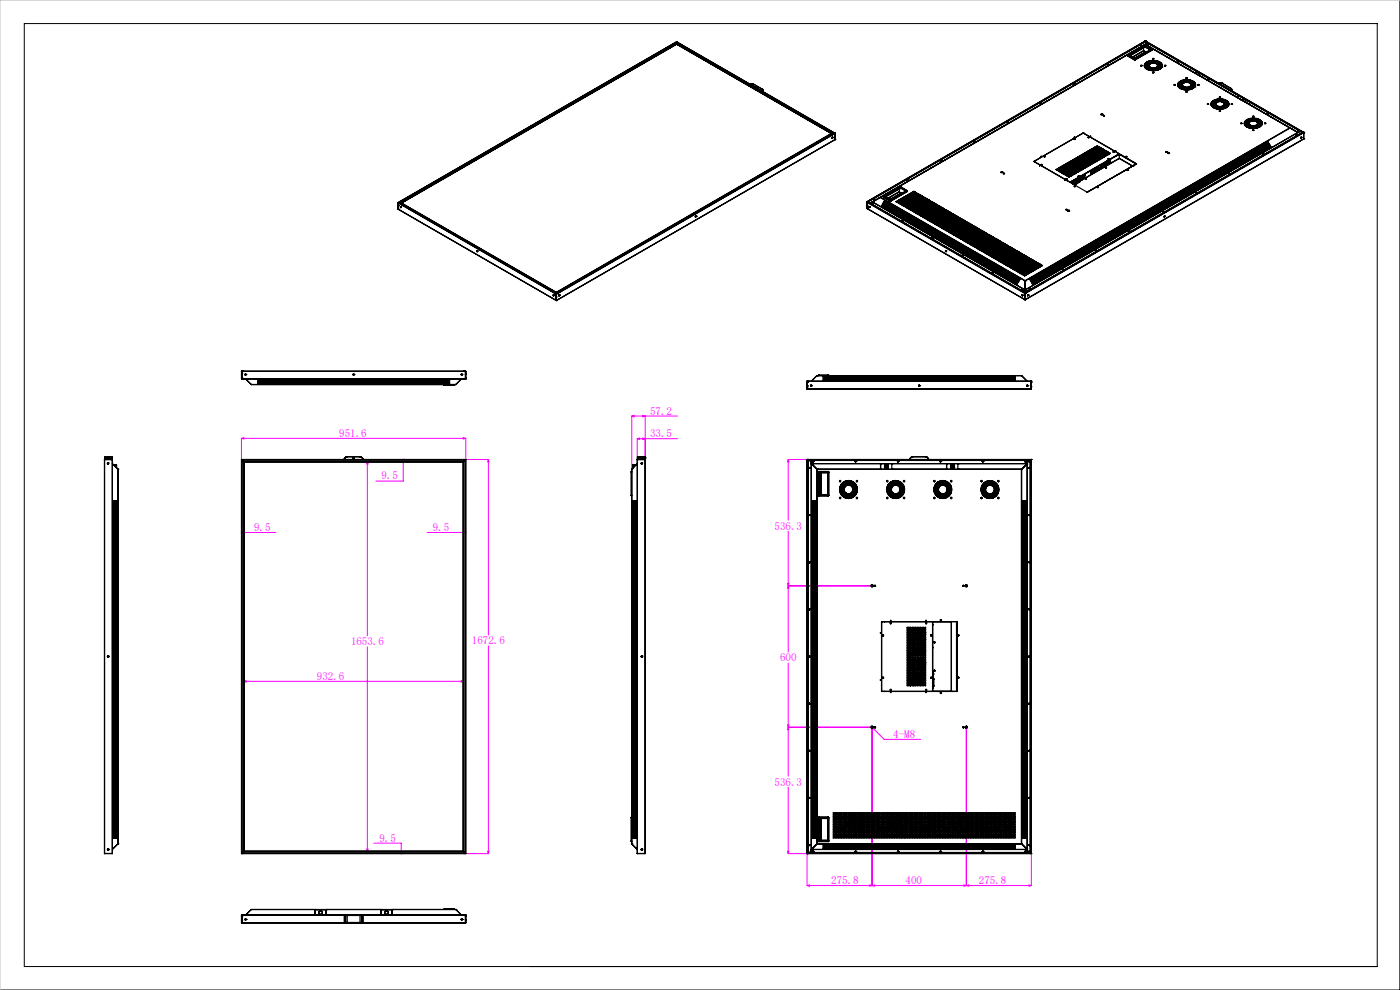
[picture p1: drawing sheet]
<svg xmlns="http://www.w3.org/2000/svg" width="297mm" height="210mm" viewBox="0 0 297 210" stroke-linecap="round" stroke-linejoin="round" font-family="sans-serif">
<defs><g id="words">
<g font-size="2.3" fill="#f0f">
<text x="137.9" y="87.9">57.2</text>
<text x="72" y="92.6">951.6</text>
<text x="137.9" y="92.7">33.5</text>
<text x="80.9" y="101.7">9.5</text>
<text x="53.9" y="112.6">9.5</text>
<text x="91.8" y="112.6">9.5</text>
<text x="164.3" y="112.3">536.3</text>
<text x="74.5" y="136.9">1653.6</text>
<text x="100.1" y="136.7">1672.6</text>
<text x="165.5" y="140.3">600</text>
<text x="67.2" y="144.2">932.6</text>
<text x="189.5" y="156.5">4-M8</text>
<text x="164.3" y="166.6">536.3</text>
<text x="80.5" y="178.5">9.5</text>
<text x="176.4" y="187.5">275.8</text>
<text x="192.1" y="187.5">400</text>
<text x="207.7" y="187.5">275.8</text>
</g>
</g></defs>
<g fill="none" stroke="#f0f" stroke-width=".21">
<path d="M51.2 93v4.5M51.2 93h47.6M51.2 93l.5-.2v.3zM77.9 97.9v37M77.9 97.9l.2 .5h-.3zM85.4 97.4h.3l-.2 .5zM85.5 97.5v4.6h-5.8M85.5 97.5l.2 .5h-.3zM98.3 92.8l.5 .2-.5 .1zM98.8 97.5h4.8M98.8 93v4.5M103.6 97.5v37.2"/>
<path d="M103.6 97.5l.2 .5h-.4zM134 88.3v11.2M134 88.3h9.7M134 88.3l.5-.2v.3zM135.2 93.1v4.4M135.2 93.1h8.5M135.2 93.1l.5-.2v.3zM136.3 92.9l.6 .2-.6 .1zM136.3 88.1l.6 .2-.6 .1zM136.9 88.3v9.2M167.2 97.5h4.1M167.2 97.5v12.8"/>
<path d="M167.2 97.5l.2 .5h-.3zM51.2 112.8l.5 .2-.5 .1zM51.2 113h7.3M51.2 113l.5-.2v.3zM90.6 113h8.2M98.3 112.8l.5 .2-.5 .1zM98.3 113l.5-.2v.3zM167.2 112.7v25.6M77.9 137.2v43.4M103.6 137v44.1M167.1 123.7h.3l-.2 .6zM167.2 124.3h17.8"/>
<path d="M167.2 124.3l.2 .5h-.3zM51.7 144.5h46.6M51.7 144.5l.5-.1v.3zM97.8 144.4l.5 .1-.5 .2zM167.1 153.8h.3l-.2 .5zM167.2 154.3h17.8v33.5M167.2 140.6v24M167.2 154.3l.2 .5h-.3zM184.7 154.2l.2-.3 .2 .5zM184.9 154.1l2.7 2.7h7.7M184.9 154.1l.4 .3-.2 .2zM205 154.3v33.5"/>
<path d="M79.3 178.8h5.8v2.3M167.2 167v14.1M77.8 180.1h.3l-.2 .5zM85 180.6h.3l-.2 .5zM85.1 180.6l.2 .5h-.3zM98.8 181.1h4.8M103.4 180.6h.4l-.2 .5zM167.1 180.6h.3l-.2 .5zM167.2 181.1h4.1M171.2 181v6.8M171.2 187.8h47.6M171.2 187.8l.5-.1v.3z"/>
<path d="M184.5 187.7l.5 .1-.5 .2zM185 187.8l.5-.1v.3zM204.5 187.7l.5 .1-.5 .2zM205 187.8l.5-.1v.3zM218.3 187.7l.5 .1-.5 .2zM218.8 181v6.8"/>
</g>
<path d="M5.2 5h287v200h-287zM297 0v210h-297" fill="none" stroke="#000" stroke-width=".21"/>
<path d="M297 0h-297v210" fill="none" stroke="#c0c0c0" stroke-width=".21"/>
<path d="M103.6 97.5l.2 .5h-.4zM103.4 180.6h.4l-.2 .5zM98.3 92.8l.5 .2-.5 .1zM51.2 93l.5-.2v.3zM51.2 113l.5-.2v.3zM51.2 112.8l.5 .2-.5 .1zM85.5 97.5l.2 .5h-.3zM85.4 97.4h.3l-.2 .5zM85 180.6h.3l-.2 .5zM85.1 180.6l.2 .5h-.3zM98.3 112.8l.5 .2-.5 .1zM98.3 113l.5-.2v.3zM77.9 97.9l.2 .5h-.3zM77.8 180.1h.3l-.2 .5zM97.8 144.4l.5 .1-.5 .2zM51.7 144.5l.5-.1v.3zM135.2 93.1l.5-.2v.3zM136.3 92.9l.6 .2-.6 .1zM134 88.3l.5-.2v.3zM136.3 88.1l.6 .2-.6 .1zM167.1 153.8h.3l-.2 .5zM167.2 124.3l.2 .5h-.3zM167.1 180.6h.3l-.2 .5zM167.2 154.3l.2 .5h-.3zM167.1 123.7h.3l-.2 .6zM167.2 97.5l.2 .5h-.3zM184.5 187.7l.5 .1-.5 .2zM171.2 187.8l.5-.1v.3zM185 187.8l.5-.1v.3zM204.5 187.7l.5 .1-.5 .2zM205 187.8l.5-.1v.3zM218.3 187.7l.5 .1-.5 .2zM184.9 154.1l.2 .5 .2-.2zM184.9 153.9l-.2 .3 .4 .2z" fill="#f0f"/>
<g fill="none" stroke="#000" stroke-width=".25">
<path d="M143.5 8.9h.1M143.5 9.1h.1M143.5 8.9l-59.1 34.1M143.5 9.3l33 19M143.5 9.1v.2M143.5 9.1l33.2 19.1M143.5 8.9l.2 .1M143.5 9.3l-58.4 33.7M143.5 9.4h.1M143.5 8.9l.3 .1M143.5 9.1l-58.7 33.9M143.7 9h.1"/>
<path d="M143.7 9l-.2 .1M143.7 9l33.2 19.1M143.8 9l33.1 19.1M159 17.8h.1M159.1 17.7l-.1 .1M159.1 17.7h.1M159.1 17.7h.4M159.5 17.7l.3 .1M159.5 17.7h.1M159.8 17.8h.1M159.8 17.8l1.9 1.1M160.4 18.4l.3 .1-.2 .1z"/>
<path d="M160.4 18.5h.1M160.4 18.4l.3 .1zM160.7 18.5h.1M161.7 18.9l.2 .2M161.7 18.9l.1 .2M161.7 18.9h.1M161.7 19.4h.1M161.8 19.3l-.1 .1M161.8 19.3v.1M161.8 19.1h.1M161.8 19.1v.2M161.9 19.1v.4"/>
<path d="M227.8 17.8h.1M227.9 17.8h.1M234.8 13.6l.2 .1zM234.8 13.7h.2M235 13.7h-.1M235 13.7h.1M239.2 11.8l.1 .1M239.2 11.8h.1M239.3 11.7l-.1 .1M239.3 11.7v.1M239.3 11.9l1.3 .8M239.3 11.9h.1"/>
<path d="M239.3 11.8v.1M239.3 11.8l1.4 .8M239.5 11.7l1.3 .8M240.6 12.7h.2M240.6 12.7h.1M240.7 12.6h.1M240.7 12.6l-.1 .1M240.8 12.6v.1M240.8 12.5h.1M240.8 12.7h.1M241.9 9.6h.2M241.9 9.6h.2z"/>
<path d="M242 14h.2M242 9.6h.1M242 9.6l-.1 .1M242.6 10.7v.1M242.6 10.7l-2.4 1.4M242.6 10.8l.4 .2M242.6 10.8l-2.4 1.4M242.7 14h.2M242.8 9.7h.1M242.8 9.8v.1M242.8 13.9l.2 .1zM242.8 9.8l-3.3 1.9"/>
<path d="M242.8 9.7l-3.5 2M242.8 9.9l-3.2 1.9 3-1.6v.5M242.8 14h.1M242.8 9.8l1.3 .8M242.8 9.9l-3.3 1.9M242.8 9.9l1.3 .7M242.8 13.6l.2 .1zM242.8 14.1h.2M242.8 13.8h.2M242.8 13.7h.2M242.9 14.3h.1M242.9 13.6v.1"/>
<path d="M242.9 13.5h.2zM242.9 9.4h.1M242.9 9.7l1.4 .8M242.9 9.4l-56.1 32.4M243 8.7h.1M243 14.4h.1M243 14.1h.1M243 9.4h.1M243 13.5h.1M243 8.7l-59.1 34.1M243 9.4l-57.9 33.4M243 9.4l9.5 5.5"/>
<path d="M243 9.4l10.4 6M243 8.8l33.3 19.3M243 8.7l.1 .1M243 8.8v.1M243 14.3l.2 .1zM243 8.7l33.5 19.4M243 11h.1M243 13.9h.2M243 13.4h.2M243 11l-2.4 1.4M243.1 13.7h.2zM243.1 14h.1"/>
<path d="M243.1 13.7h.1M243.1 8.8h-.1M243.1 8.8l-59.1 34.1M243.1 8.8h.1M243.1 11l-2.5 1.4M243.1 13.3v.1M243.1 14.2h.2M243.1 14.1l.2 .1h-.2zM243.2 14.5l.1 .1M243.2 14.3h.2zM243.2 13.5l.1 .1zM243.2 13.6h.1"/>
<path d="M243.2 14.3h.2M243.3 14.7h.1M243.3 13.2l.1 .1M243.3 14.5l-.1 .1M243.3 14h.2zM243.3 13.8l.2 .1zM243.3 14.6l.2 .1zM243.3 14h.2M243.3 13.4h.2M243.3 14.4l.2 .1zM243.3 13.7h.2zM243.3 13.7h.2"/>
<path d="M243.4 14.1l.2 .1zM243.4 14.2h.2M243.4 13.2h.2M243.4 9.1l-.5-.2-58.7 34M243.4 9.1h.1M243.4 9.1l-.4 .3M243.5 13.6h.1h-.1M243.5 13.9h-.2h.2M243.5 14.5h.1M243.5 9.4h.2M243.5 13.1l-.1 .1M243.5 13.3h.2z"/>
<path d="M243.5 14.8h.2M243.5 13.3h.2M243.5 9.4h.1M243.5 14.7h.2zM243.5 14.3h.2zM243.5 14.6h.2M243.5 14.3h.2M243.6 13.9l.1 .1zM243.6 13.4l.2 .1zM243.6 13.7l.2 .1zM243.6 13h.2zM243.6 13.8h.2"/>
<path d="M243.6 13.5h.2M243.6 13h.2M243.6 14l.2 .1zM243.6 14.1h.2M243.7 14.5h.1M243.7 14.8h.2zM243.7 13.6h.2zM243.7 13.2h.2zM243.7 13.6h.2M243.7 13.2h.2M243.7 13.4v.1M243.7 14.6l.2 .1z"/>
<path d="M243.7 14.8h.2M243.7 14.7h.2M243.7 14.2h.2zM243.7 13h-.1M243.8 14.2h.1zM243.8 13.3l.1 .1zM243.8 13.4h.1M243.8 14.4l-.1 .1M243.8 13.6h.1M243.8 10.8l-.7 .2M243.9 14.8h.1M243.9 14.6h.2"/>
<path d="M243.9 14.3h.2zM243.9 14.3h.2M243.9 14.7h.1M243.9 13l.2 .1zM243.9 13.1h.2M244 12.9l-.2 .1h.2M244 13.2l.2 .1zM244 14.8l.2 .1zM244 14.9h.2M244 14.8h.2M244 13.3h.2M244 13.5h-.1h.2"/>
<path d="M244.1 14.5l-.1 .1M244.1 10.6h.1M244.1 13.4h.2zM244.1 12.9h.2zM244.1 13.4h.2M244.1 10.6l-3.3 1.9M244.1 14.6h.2zM244.1 14.6h.2M244.2 13l.2 .1zM244.2 13.1h.2M244.2 13.2h.2zM244.2 14.9h.2"/>
<path d="M244.2 14.4l.1 .1M244.3 12.9h-.2h.2M244.3 10.5v.1M244.3 10.6h.1M244.3 14.7l.1 .1zM244.3 14.8h.1M244.3 10.5h.1M244.3 14.6h-.1M244.3 10.6l-3.5 2M244.3 10.5l.1 .1M244.3 10.6v.1M244.3 14.5h.1"/>
<path d="M244.3 10.6l-3.5 2.1M244.3 10.7l-3.5 2M244.3 13.4h.2M244.4 12.9h.1zM244.4 10.6l-.1 .1M244.4 14.6l.1 .1zM244.4 13.3l.1 .1zM244.4 10.6h-.1M244.4 14.4l.2 .1zM244.4 12.8l.1 .1zM244.4 14.5h.2M244.4 13.2h-.2l.2 .1"/>
<path d="M244.5 13h.2M244.5 15h.2M244.5 14.6l-.1 .1M244.5 13.2h.2M244.5 13.1l.2 .1h-.2zM244.5 15.4h.3h-.2M244.5 14.8h.2M244.5 12.5h.3M244.5 14.5h.1M244.6 14.7l.1 .1h-.2zM244.6 12.5h.2M244.6 14.8h.1"/>
<path d="M244.6 13.4h.2M244.7 12.9h.1zM244.7 14.5h.2zM244.7 12.8l.1 .1zM244.7 14.7h.1M244.7 14.5h.1M244.7 14.5h.2M244.8 14.9l.2 .1zM244.8 13h.1zM244.8 15h.2M244.8 13.2h.1h-.1M244.8 13h.1"/>
<path d="M244.8 14.8h.2M244.8 14.7l.2 .1zM244.8 13.2v.1M244.8 13.2l.1 .1M244.9 14.8h.1M244.9 14.6l.2 .1zM244.9 14.6h.2M244.9 13.4h.1M244.9 12.9h.2zM244.9 14.5h.2M245 14.5h.1M245 13.4h-.1"/>
<path d="M245 13h.2zM245 13.1h.2M245 14.9h.2M245 13.3h.2M245.1 14.9h.1zM245.1 14.8h.2M245.1 13.4l.2 .1zM245.1 13.5h.2M245.1 14.6h.2M245.2 12.9h.2h-.2M245.2 14.5l.1 .1zM245.2 14.3l.1 .1h-.1"/>
<path d="M245.3 13.1l.2 .1zM245.3 13.3h.1M245.3 13.2h.2M245.3 14.8l.2 .1zM245.3 14.9h.2M245.3 14.7h.2M245.3 13.6h.2M245.4 14.5h.2zM245.4 14.2h.1zM245.4 13.5h.1l-.2 .1zM245.4 14.6l.1 .1zM245.4 14.5h.1"/>
<path d="M245.4 14.3h.1M245.4 13h.2zM245.5 13.4h.1zM245.5 13.7h.1M245.5 13.4h.1M245.5 14.1h.2M245.5 13.2h.2M245.5 14.3l.2 .1zM245.5 13.8h.2zM245.5 14.8h.2zM245.5 13.2l.2 .1zM245.5 14.6h.2z"/>
<path d="M245.5 13.8h.2M245.6 14.8h.1zM245.6 14h.1M245.6 13l.3 .1zM245.6 13.5h.2M245.7 13l.1 .1h-.2M245.7 14.4h-.1h.1M245.7 14.2h.2zM245.7 14.2l.2 .1zM245.7 13.3h.2zM245.7 14.6h-.1h.1M245.7 13.3h.2"/>
<path d="M245.7 14.7h.2M245.7 14.5h.2M245.7 13.7h.2M245.8 14.1h.2zM245.8 14.4l.2 .1zM245.8 14.1h.2M245.8 14.7h.1M245.8 13.9l.2 .1zM245.8 14h.2M245.8 13.8h.2M245.9 13.6v.1M245.9 13.1l.1 .1z"/>
<path d="M245.9 14.3l.2 .1zM245.9 13.5h.2M245.9 14.4h.2M245.9 13.2h.1h-.1M246 14.5l.1 .1zM246 13.6h.2M246 13.6h.1M246 14.2h.2M246.1 13.7h.2zM246.1 14.1l.1 .1h-.2zM246.1 13.7h.2M246.1 13.9h.2z"/>
<path d="M246.1 14.5h.2M246.1 14.1h.2M246.1 13.9h.2M246.1 13.3h-.1M246.1 14.6h-.1h.1M246.2 13.4h.2zM246.2 13.4h.1M246.2 14.3h.2zM246.2 14.3h.2M246.2 14v.1M246.3 13.5l.2 .1zM246.3 13.6h.2"/>
<path d="M246.3 13.4v.1M246.3 13.9h-.1M246.3 13.7h.3zM246.3 13.7h.2M246.4 14.1h.2M246.4 13.9h.2M246.4 13.6h.1M246.4 13.8l.2 .1zM246.4 14h.2l-.2 .1zM246.4 14.3v.1M246.5 14.2h.1M246.5 14.2h-.2h.2"/>
<path d="M246.5 13.7h.1M246.5 13.9h.1M246.5 14v.1M247.1 14h.2M249.1 18h.2M249.1 18.1h.2M249.8 18.2h.2zM249.8 13.1h.2M249.9 17.8l.1 .1zM249.9 17.7h.2zM249.9 18.2h.1M249.9 17.9h.1"/>
<path d="M249.9 17.7h.2M249.9 13.1h.1M249.9 18.3l.2 .1zM249.9 18.3v.1M249.9 17.7v.1M249.9 18.4h.2M250 17.6h.2M250 18.1h-.1M250 18.5h.1M250 18.5h.2M250 17.6h.1M250.1 17.4l.2 .1z"/>
<path d="M250.1 17.9h.2zM250.1 17.9h.2M250.1 17.5h.2M250.2 18.6h.2zM250.2 18.2h.2zM250.2 18.3h.1M250.2 18.1h.1M250.2 17.8h.1M250.2 17.4l-.1 .1M250.2 17.6h.2zM250.2 17.6h.2M250.3 18.6l.1 .1"/>
<path d="M250.3 18.4h.1M250.3 18.3l.2 .1zM250.3 18.6v.1M250.4 18.8h.1M250.4 17.5h.1M250.4 17.3h-.1h.1M250.4 17.8h.2zM250.4 18.5h.2zM250.4 18.5h.2M250.4 18.1h.2M250.4 17.8h.2M250.4 17.2h.2z"/>
<path d="M250.5 18.2l.1 .1zM250.5 18.3h.1M250.5 17.2h.1M250.5 17.6l.2 .1zM250.5 17.7h.2M250.5 18.7v.1M250.5 18.5h-.1M250.5 17.9l-.1 .1h.1M250.5 18.8l.3 .1zM250.5 17.3h.3zM250.5 17.4h.2M250.6 17.2h-.1"/>
<path d="M250.6 18.4h.2zM250.6 18.9h.2M250.6 18.4h.2M250.6 18.7h.2M250.6 18.1l.2-.1zM250.6 18.6l.2 .1h-.2zM250.7 17.8l.2 .1zM250.7 18.1l.2 .1zM250.7 18.2h.2M250.7 17.9h.2M250.7 18.5h.2zM250.8 17.2l.2 .1z"/>
<path d="M250.8 17.5l-.2 .1M250.8 17.3h.1M250.8 18.9h.2M250.8 17.7h.2M250.8 17.1h-.1h.2M250.8 18.9l.2 .1zM250.8 18.7l.2 .1zM250.8 18.8h.2M250.9 18.5h-.1h.1M250.9 17.5h.1M250.9 17.7h.1M250.9 18.9v.1"/>
<path d="M250.9 17.6h.2zM250.9 17.6h.2M250.9 19h.1M251 18.5l.1 .1zM251 18.6l.1 .1M251 18.3h-.2h.2M251 17.6h.1M251 18.4h.2M251 17.2h.2M251 19h.2M251.1 17l-.2 .1h.2M251.1 17.3h.1z"/>
<path d="M251.1 18.8h.1zM251.1 18.8h.1M251.1 17.3h.1M251.1 17.5h.3zM251.1 17.5h.2M251.2 16.9l.2 .1zM251.2 18.7h.2zM251.2 18.7h.1M251.2 17h.2zM251.2 17.1h.3zM251.2 17.1h.3M251.3 19h.2z"/>
<path d="M251.3 19h.2M251.3 18.9h.2M251.3 18.5h-.1h.2M251.4 18.5h.1M251.4 17.4l.2 .1zM251.4 17.5h.2M251.4 17h.2zM251.4 16.9l.2 .1zM251.4 18.7h.2zM251.4 18.7h.2M251.5 18.6h.1M251.5 17.3h-.2h.1"/>
<path d="M251.5 17.1h.2M251.6 19h.2zM251.6 17.2l.2 .1zM251.6 19.1h.1M251.6 17.3h.1M251.6 18.9h.2zM251.6 18.9h.2M251.6 18.5v.1M251.6 18.7v.1M251.6 19.5h.2zM251.6 16.6h.2M251.6 18.9h.1"/>
<path d="M251.7 17.5h.1M251.7 18.7l.2 .1zM251.7 18.8h.2M251.7 18.6h.1M251.7 16.9l.2 .1zM251.7 18.5l.2 .1zM251.7 18.6h.2M251.8 18.8h.1M251.8 17.1h.2zM251.8 17.1h.2M251.8 19h.2M251.8 17.3h.2"/>
<path d="M251.9 19h.1l-.2 .1zM251.9 18.8l.2 .1zM251.9 17.2l.1 .1h-.2zM251.9 18.9h.2M251.9 17.3h.1M251.9 17.5l.2-.1zM251.9 18.9h.1M252 18.7h.2M252 17h.2zM252 18.5h.2M252.1 17.5h.1M252.1 18.5v.1"/>
<path d="M252.1 17.3h.2zM252.1 19h.2M252.1 17.3h.2M252.1 17.2h.2M252.1 17.5h-.1M252.2 17.5h.2zM252.2 18.9h.1M252.2 17.5h.2M252.2 18.6l.2 .1zM252.2 18.7h.2M252.3 17h.1h-.2M252.3 18.4l.1 .1h-.2"/>
<path d="M252.3 17.4l.2-.1zM252.3 17.2h.2zM252.3 17.4h.2M252.3 17.2h.2M252.4 19h.2M252.4 17.6h.2M252.4 17.6h.2zM252.4 18.8h.2M252.4 18.4h.2M252.4 18.6h.2M252.5 17l.2 .1zM252.5 14.9l.9 .5"/>
<path d="M252.5 14.9l1.7 1M252.5 17.1h.2zM252.5 17.5h.2zM252.5 17.8h.2M252.5 17.5h.2M252.6 18.2h.1M252.6 18.9h.2zM252.6 17.3h.2M252.6 17.5h.1M252.6 17.7h.1M252.6 18l.2 .1zM252.6 18.7h.2z"/>
<path d="M252.6 18.4h.2zM252.6 18.1h.2M252.6 17.9h.2M252.7 17.6h.2zM252.7 17.6h.2M252.7 17.2h.2M252.8 17.1l.1 .1M252.8 18.4l-.2 .1h.2M252.8 18.3h.1l-.1 .1M252.8 18.3l.1 .1zM252.8 17.4h.1M252.8 18.8h.2z"/>
<path d="M252.8 17.7h.2zM252.8 18.7h-.2h.2M252.8 18.6h.2M252.8 17.7h.2M252.9 18.1l.1 .1zM252.9 18.2h.1M252.9 18l.2 .1zM252.9 18.1h.2M252.9 17.9h.2M252.9 17.3h.2M252.9 17.6h.2M252.9 17.7v.1"/>
<path d="M253 18.8h-.2h.2M253 18.4l.2 .1zM253 18.4h.2M253 18.7h.2h-.2M253 18.7h.2zM253 17.2l.1 .1M253.1 18.3h.2M253.1 17.4h.2M253.1 17.7h.1h-.1M253.1 17.3l.2 .1zM253.1 18.2l.2 .1zM253.1 17.6l.2 .1h-.2z"/>
<path d="M253.2 17.8h.1zM253.2 18.2h.1M253.2 17.8h.1M253.2 17.3l.1 .1M253.2 17.9l.2 .1zM253.2 18.6h.2M253.2 18h.1M253.3 17.5h.1M253.3 18.4h.2M253.3 18.1l-.1 .1M253.4 17.7h.1M253.4 15.4h.1"/>
<path d="M253.4 17.5v.1M253.4 15.4l.1 .1M253.4 18.2l.2 .1zM253.4 15.5l.4 .2M253.4 17.9l.2 .1zM253.4 18.1h.2M253.4 17.8h.2M253.5 15.5h.2l.2 .2M253.5 15.4l.4-.2 .2 .1 .2 .4-.1 .2M253.5 17.6v.1M253.5 18.4h.1M253.5 18.1h.1z"/>
<path d="M253.5 17.7l.1 .1h-.2zM253.5 18h.1M253.5 17.8h.1M253.6 18.3h-.2h.1M253.6 17.9v.1M253.6 18.1v.1M254 15.3l.3 .4M254.1 18h.3l-.2 .1M254.2 15.9l8.2 4.7M254.2 15.9h.1M254.2 15.9l8.2 4.8M255.1 16.4h.1"/>
<path d="M255.1 16.4l8.2 4.7M256.2 16.7h.2zM256.2 16.8h.1M256.2 16.7h.1M256.3 16.7l-.1 .1M256.3 16.7v.1M258.4 17.6h.1M258.6 17.6h-.2M258.6 17.6h.1M258.6 17.6h.3M258.9 17.6h.3M258.9 17.6h.1"/>
<path d="M259.2 17.6h.1M259.2 17.6l2 1.2M261.1 18.8l.2 .1M261.1 18.8h.1M261.2 18.8l.1 .2M261.2 19.2h.1M261.3 19.1l-.1 .1M261.3 18.9v.1M261.3 18.9v.2M261.3 19v.3M176.5 28.3h.2M176.5 28.3l-58.5 33.7"/>
<path d="M176.5 29.1v.2l.1-.1M176.5 29.1l.1 .1M176.6 29.1v.1M176.6 29.1h.1M176.6 29.2h.1M176.6 29.2l-.1 .1M176.7 28.2h.1M176.7 28.2v.1M176.7 28.2l-58.7 34M176.9 28.1h.1M176.9 28.1l.2 .2M176.9 28.1l-.2 .1"/>
<path d="M177.1 28.3h.1M177.1 29.6h.1M177.1 29.6l-59.1 34.1M177.1 28.3l-59.1 34.1M177.2 28.3h-.1M177.2 28.3v1.3M190.9 39.6h.2M190.9 39.7v.1M190.9 39.6h.1M190.9 39.6l-3.5 2.1M190.9 39.7l1.4 .8M190.9 39.7l-3.3 2"/>
<path d="M190.9 39.6l-3.4 2.1M190.9 39.8v.2l-3.1 1.8 3-1.7M190.9 39.8l-3.2 1.9M190.9 39.8l1.3 .8M191.1 39.6h.1M191.1 39.6l1.4 .9M192.4 38.2h.2zM192.4 38.2h.1M192.5 38.2h.1M192.5 38.2h-.1M199.5 34.1h.2zM199.5 34.1h.2"/>
<path d="M199.6 34.1h-.1M199.6 34.1h.1M199.7 34.1h-.1M206.6 30h.2zM206.6 30h.1zM206.7 30h.1M212.3 36.6l.1-.1 .3 .1M212.4 36.4h.3a.18 .18 0 0 1-.2 .3 .17 .17 0 0 1-.2-.2zM212.9 36.8l.2 .1zM213.6 26h.1M213.6 25.9l.2 .1zM213.6 26h.2"/>
<path d="M213.7 26h-.1M213.7 26h.1M213.8 26h.1M213.8 25.9l-.1 .1M219.3 34.2l10.5-6 11.3 6.5-10.5 6.1zM219.4 34.2v.1M220.6 35.2h.1M220.6 35.1h.1M220.7 21.9h.1M220.7 21.8l.2 .1zM220.8 34.9h.3zM220.8 33.2h.1z"/>
<path d="M220.8 21.9h-.1M220.8 21.9h.1M220.9 33.2h.1M220.9 34.9l.2 .1zM220.9 35h.2M221.5 33.2h.2zM221.5 33.2h.2M224 36h.2M224.3 36.1h.1zM224.3 36.1h.1M224.3 35.8h.1M224.5 36.3h.2z"/>
<path d="M224.5 36.3h.1M224.5 36h.1M224.5 35.7h.1M224.8 36.1h.1zM224.8 35.5h.1zM224.8 36.4h.1zM224.8 36.4h.1M224.8 36.1h.1M224.8 35.8h.1M224.8 35.6h.1M225 36.5h.2zM225 36.3h.2z"/>
<path d="M225 35.4h.2zM225 36.6h.1M225 36.3h.1M225 36h.1M225 35.7h.1M225 35.4h.1M225.2 36.1h.2zM225.3 36.4h.1zM225.3 36.6l.1 .1zM225.3 36.7h.1M225.3 36.4h.1M225.3 36.1h.1"/>
<path d="M225.3 35.8h.1M225.3 35.6h.1M225.3 35.3h.1M225.4 36.4h.1M225.5 36.3l.2-.1zM225.5 36.8h.2zM225.5 36.5h.2zM225.5 35.1h.2zM225.5 36.9h.1M225.5 36.6h.1M225.5 36.3h.1M225.5 36h.1"/>
<path d="M225.5 35.7h.1M225.5 35.4h.1M225.5 35.1h.1M225.6 36.3h.1M225.7 36.1h.2zM225.7 35h.2zM225.7 36.7l.2-.1zM225.7 36.4h.2zM225.7 37l.2-.1zM225.8 37h.1M225.8 36.7h.1M225.8 36.4h.1"/>
<path d="M225.8 36.1h.1M225.8 35.8h.1M225.8 35.6h.1M225.8 35.3h.1M225.8 35h.1M225.9 38.2h.1M225.8 36.1v.1M225.9 36.1h.1M225.9 37h-.1M226 36.5h.2zM226 36.3l.2-.1zM226 36.8h.2z"/>
<path d="M226 35.1h.2zM226 34.8h.2zM226 37.1h.1M226 36.6h.1M226 36.3h.1M226 36h.1M226 35.7h.1M226 35.4h.1M226 35.1h.1M226 34.8h.1M226 36.9h.1M226 36.8v.1"/>
<path d="M226.1 36.8h.1M226.1 34.8h-.1M226.1 36h.1M226.1 37.1h-.1M226.1 36.8v.1M226.1 36.8l-.1 .1M226.2 38h.1M226.2 38h.1zM226.2 35h.2zM226.2 34.7h.2zM226.2 37.2l.2 .1zM226.2 36.1h.2z"/>
<path d="M226.2 37l.2-.1zM226.3 36.4h.1zM226.3 36.6l.1 .1zM226.3 37.3h.1M226.3 37h.1M226.3 36.7h.1M226.3 36.4h.1M226.3 36.1h.1M226.3 35.8h.1M226.3 35.6h.1M226.3 35.3h.1M226.3 35h.1"/>
<path d="M226.3 34.7h.1M226.3 35.8v.1M226.4 36.7h.1M226.5 34.5l.2 .1zM226.5 36.3l.2-.1zM226.5 36.8h.2zM226.5 36.5h.2zM226.5 35.1h.2zM226.5 34.8h.2zM226.5 37.4h.2zM226.5 37.4h.1M226.5 37.1h.1"/>
<path d="M226.5 36.9h.1M226.5 36.3h.1M226.5 36h.1zM226.5 35.7h.1M226.5 35.4h.1M226.5 35.1h.1M226.5 34.8h.1M226.5 34.6h.1M226.5 36h.1M226.5 36.5v.1M226.5 36.8v.1M226.6 36h.1"/>
<path d="M226.6 36.3h.1M226.6 36.5v.1M226.6 36.8l-.1 .1M226.6 36.5l-.1 .1M226.8 34.9l.1 .1zM226.8 34.6l.1 .1zM226.8 34.4h.1zM226.8 37.2l.1 .1zM226.8 36.9l.1 .1zM226.8 37.5l.1 .1zM226.8 36.6l.1 .1zM226.8 36.4h.1z"/>
<path d="M226.8 37.6h.1M226.8 37.3h.1M226.8 37h.1M226.8 36.7h.1M226.8 36.4h.1M226.8 36.1h.1M226.8 35.8h.1M226.8 35.6h.1M226.8 35.3h.1M226.8 35h.1M226.8 34.7h.1M226.8 34.4h.1"/>
<path d="M226.9 36.1h.1M227 34.5l.2 .1zM227 34.2h.2zM227 35.1h.2zM227 34.8h.2zM227 36.8h.2zM227 36.5h.2zM227 37.4h.2zM227 37.1h.2zM227 37.4h.1M227 37.1h.1M227 36.9h.1"/>
<path d="M227 36.6h.1M227 36.3h.1M227 36h.1M227 35.7h.1M227 35.4h.1M227 35.1h.1M227 34.8h.1M227 34.6h.1M227 34.3h.1M227 36.5v.1M227.1 36.3h.1M227.1 36.5l-.1 .1"/>
<path d="M227.3 34.4h.1zM227.3 34.1h.1zM227.3 34.9l.1 .1zM227.3 34.6l.1 .1zM227.3 36.6l.1 .1zM227.3 36.4h.1zM227.3 37.2l.1 .1zM227.3 36.9l.1 .1zM227.3 37.3h.1M227.3 37h.1M227.3 36.7h.1M227.3 36.4h.1"/>
<path d="M227.3 36.1h.1M227.3 35.8h.1M227.3 35.6h.1M227.3 35.3h.1M227.3 35h.1M227.3 34.7h.1M227.3 34.4h.1M227.3 34.1h.1M227.4 38.5h.1M227.4 38.4v.1M227.4 38.5l-.4 .2M227.5 34.2h.1z"/>
<path d="M227.5 33.9l.1 .1zM227.5 34.8h.1zM227.5 34.5l.1 .1zM227.5 36.5h.1zM227.5 37.1h.1zM227.5 36.8h.1zM227.5 35.1h.1zM227.5 37.1h.1M227.5 36.9h.1M227.5 36.6h.1M227.5 36.3h.1M227.5 36h.1"/>
<path d="M227.5 35.7h.1M227.5 35.4h.1M227.5 35.1h.1M227.5 34.8h.1M227.5 34.6h.1M227.5 34.3h.1M227.5 34h.1M227.5 38.7v.3M227.5 38.7l.1 .1M227.6 38.8v.2M227.7 38.8l-.1 .1M227.7 38.3l-.2 .4"/>
<path d="M227.7 38.3l.2 .1M227.7 38.3l-.3 .2M227.8 34.1h.1zM227.8 33.8h.1zM227.8 34.6l.1 .1zM227.8 34.4h.1zM227.8 36.4h.1zM227.8 36.1h.1zM227.8 36.9l.1 .1zM227.8 36.6l.1 .1zM227.8 35.2l.1 .1zM227.8 34.9l.1 .1z"/>
<path d="M227.8 37h.1M227.8 36.7h.1M227.8 36.4h.1M227.8 36.1h.1M227.8 35.8h.1M227.8 35.6h.1M227.8 35.3h.1M227.8 35h.1M227.8 34.7h.1M227.8 34.4h.1M227.8 34.1h.1M227.8 33.9h.1"/>
<path d="M227.8 35.8h.1zM227.8 35.5l.1 .1zM227.9 38.2l-.2 .1M227.9 38.4l-.3 .4M227.9 38.2l.1 .1M227.9 29.6h.2M227.9 39.1v.1M227.9 39.2h.1M228 29.1h.1M227.9 29.1h.1zM227.9 39.1l.1 .1M227.9 38.3v.8"/>
<path d="M227.9 38.3l.1 .1M227.9 39.6h.2M228 39.6h.1M228 38.3l-.1 .1M228 38.3h-.1M228 39.2h.1M228 38.3h.1M228 38.4v.8M228 33.9l.1 .1zM228 33.6l.1 .1zM228 34.5l.1 .1zM228 34.2h.1z"/>
<path d="M228 36.2l.1 .1zM228 35.9l.1 .1zM228 36.8h.1zM228 36.5h.1zM228 34.8h.1zM228 35.7h.1zM228 35.4h.1zM228 36.9h.1M228 36.6h.1M228 36.3h.1M228 36h.1M228 35.7h.1"/>
<path d="M228 35.4h.1M228 35.1h.1M228 34.8h.1M228 34.6h.1M228 34.3h.1M228 34h.1M228 33.7h.1M228 29.6h-.1M228 38.3v.1M228.1 38.4v.5l.1 .1 .6-.3M228.1 38.4l.2 .1M228.2 33.8h.2z"/>
<path d="M228.2 34.4h.2zM228.2 34.1h.2zM228.2 33.5h.2zM228.2 36.1h.2zM228.2 36.6l.2 .1zM228.2 36.4h.2zM228.2 34.9l.2 .1zM228.2 34.6l.2 .1zM228.2 35.2l.2 .1zM228.2 36.7h.2M228.2 36.4h.2M228.2 36.1h.2"/>
<path d="M228.2 35.8h.2M228.2 35.6h.2M228.2 35.3h.2M228.2 35h.2M228.2 34.7h.2M228.2 34.4h.2M228.2 34.1h.2M228.2 33.9h.2M228.2 33.5h.2M228.2 38.3h.1M228.3 35.8l.1 .1zM228.3 35.5l.1 .1z"/>
<path d="M228.3 38.5h.1M228.3 38.3h.1M228.3 38.3v.2M228.3 38.5l.2 .3M228.3 38.5l.2 .1M228.4 38.7l-.3 .1M228.5 33.4h.1zM228.5 34.2h.1zM228.5 33.9l.1 .1zM228.5 33.6l.1 .1zM228.5 35.9l.1 .1zM228.5 35.7h.1z"/>
<path d="M228.5 36.5h.1zM228.5 36.2l.1 .1zM228.5 34.8h.1zM228.5 34.5l.1 .1zM228.5 35.4h.1zM228.5 36.6h.1M228.5 36.3h.1M228.5 36h.1M228.5 35.7h.1M228.5 35.4h.1M228.5 35.1h.1M228.5 34.8h.1"/>
<path d="M228.5 34.6h.1M228.5 34.3h.1M228.5 34h.1M228.5 33.7h.1M228.5 33.4h.1M228.5 38.6v.2M228.6 38.6h-.1M228.6 38.6l.2 .1M228.7 38v.1M228.7 33.2l.2 .1zM228.7 33.5h.2zM228.7 34.1h.2z"/>
<path d="M228.7 33.8h.2zM228.7 35.8h.2zM228.7 35.5l.2 .1zM228.7 36.4h.2zM228.7 36.1h.2zM228.7 34.6l.2 .1zM228.7 34.4h.2zM228.7 35.2l.2 .1zM228.7 34.9l.2 .1zM228.7 37.4h.2h-.1M228.7 36.4h.2M228.7 36.1h.2"/>
<path d="M228.7 35.8h.2M228.7 35.6h.2M228.7 35.3h.2M228.7 35h.2M228.7 34.7h.2M228.7 34.4h.2M228.7 34.1h.2M228.7 33.9h.2M228.7 33.5h.2M228.7 33.3h.2M228.7 38h.1M228.7 38.1v.2"/>
<path d="M228.7 38.3l-.1 .3M228.7 38.3l.3 .1M228.8 38v.2l-.2-.1M228.8 38l-.1 .1M228.8 35.3h.1M228.8 37.6h.1M228.8 37.6l.2 .1M228.8 37.6l-.9 .6M228.8 35.6h.1M228.8 33.3h.1M228.9 37.6l.2 .1M229 37.7l.3 .1-.2 .6"/>
<path d="M229 37.7h.1M229 38.4l-.2 .3M229 38.4v-.5l-.9 .5M229 33.4h.1zM229 33.1h.1zM229 33.6l.1 .1zM229 33.9l.1 .1zM229 36.2l.1 .1zM229 35.9l.1 .1zM229 34.5l.1 .1zM229 34.2h.1zM229 34.8h.1z"/>
<path d="M229 36.3h.1M229 36h.1M229 35.7h.1M229 35.1h.1M229 34.8h.1M229 34.6h.1M229 34.3h.1M229 34h.1M229 33.7h.1M229 33.4h.1M229 38.7h.1M229 33.1h.1"/>
<path d="M229 38.7l-1 .5M229 37.7l-1 .6M229 35.6l.1 .1zM229 35.3l.1 .1zM229 35.4h.1M229 37.7l.1 .1M229.1 37.8l-.1 .9M229.1 38l.2-.1-.2 .3M229.1 35.7h.1M229.1 33.1l-.1 .1M229.1 38v.1M229.2 33.2l.2 .1z"/>
<path d="M229.2 32.9l.2 .1zM229.2 33.5h.2zM229.2 33.8h.2zM229.2 34.1h.2zM229.2 35.2l.2 .1zM229.2 36.1h.2zM229.2 34.4h.2zM229.2 34.9l.2 .1zM229.2 34.6l.2 .1zM229.2 36.1h.2M229.2 35.8h.1M229.2 35.6h.2"/>
<path d="M229.2 35.3h.2M229.2 35h.2M229.2 34.7h.2M229.2 34.4h.2M229.2 34.1h.2M229.2 33.9h.2M229.2 33.5h.2M229.2 33.3h.2M229.2 33h.2M229.3 35.5l.1 .1zM229.3 35.8v.1zM229.3 35.6h.1"/>
<path d="M229.3 34.4h-.1M229.3 34.1h.1M229.4 37.5v.1M229.4 37.5v.7M229.4 37.6v.6M229.5 33.6l.1 .1zM229.5 33.4h.1zM229.5 33.9l.1 .1zM229.5 34.2h.1zM229.5 35.4h.1zM229.5 35.7h.1zM229.5 34.8h.1z"/>
<path d="M229.5 34.5l.1 .1zM229.5 36h.1M229.5 35.7h.1M229.5 35.4h.1M229.5 35.1h.1M229.5 34.8h.1M229.5 34.6h.1M229.5 34.3h.1M229.5 34h.1M229.5 33.7h.1M229.5 33.4h.1M229.5 33.1h.1"/>
<path d="M229.5 32.8h.1M229.5 33l.1 .2zM229.5 32.8l.1 .1zM229.5 35.9l.1 .1zM229.6 37.6h.2M229.6 37.6v.4h.2M229.6 35.7h.1M229.6 34h-.1M229.7 38l-.3 .2M229.7 32.9l.2 .1zM229.7 32.7h.2zM229.7 33.5h.2z"/>
<path d="M229.7 33.2l.2 .1zM229.7 34.1h.2zM229.7 33.8h.2zM229.7 34.4h.2zM229.7 35.2l.2 .1zM229.7 34.9l.2 .1zM229.7 34.6l.2 .1zM229.7 35.6h.2M229.7 35.3h.2M229.7 35h.2M229.7 34.7h.2M229.7 34.4h.2"/>
<path d="M229.7 34.1h.2M229.7 33.8l.2 .1zM229.7 33.5h.2M229.7 33.3h.2M229.7 33h.2M229.7 32.7h.2M229.8 35.8v.1zM229.8 35.5l.1 .1zM229.8 35.8h.1M229.8 28.2h.1M229.8 28.2l-10.4 6M229.8 28.2l7.6 4.4"/>
<path d="M229.8 37.6v.4M230 32.8h.1zM230 33.4h.1zM230 33.1h.1zM230 34.2h.1zM230 32.5l.1 .1zM230 33.9l.1 .1zM230 33.6l.1 .1zM230 34.5l.1 .1zM230 34.8h.1zM230 35.7h.1zM230 35.4h.1z"/>
<path d="M230 35.7h.1M230 35.4h.1M230 35.1h.1M230 34.8h.1M230 34.6h.1M230 34.3h.1M230 34h.1M230 33.7h.1M230 33.4h.1M230 33.1h.1M230 32.8h.1M230 32.6h.1"/>
<path d="M230 37.4l-.2 .2M230 37.4l-.2 .6M230 37.4l-.4 .2M230.1 33.7h-.1M230.2 37.1l-.8 .4M230.2 37.1l-.8 .5M230.2 37.1v.6l-.4 .3M230.2 32.7h.2zM230.2 33.2l.2 .1zM230.2 32.4h.2zM230.2 34.4h.2zM230.2 33.8h.2z"/>
<path d="M230.2 33.5h.2zM230.2 34.1h.2zM230.2 34.6l.2 .1zM230.2 34.9l.2 .1zM230.2 35.6h.2M230.2 35.3h.2M230.2 35h.2M230.2 34.7h.2M230.2 34.4h.2M230.2 34.1h.2M230.2 33.9h.2M230.2 33.5h.2"/>
<path d="M230.2 33.3h.2M230.2 33h.2M230.2 32.7h.2M230.2 32.4h.2M230.3 32.9l.1 .1zM230.3 35.5l.1 .1zM230.3 35.2l.1 .1zM230.3 38h.2zM230.3 38.1h.2M230.3 33.8v.1M230.5 33.1h.1zM230.5 34.5l.1 .1z"/>
<path d="M230.5 33.6l.1 .1zM230.5 33.4h.1zM230.5 34.2h.1zM230.5 33.9l.1 .1zM230.5 34.8h.1zM230.5 35.4h.1zM230.5 35.4h.1M230.5 35.1h.1M230.5 34.8h.1M230.5 34.6h.1M230.5 34.3h.1M230.5 34h.1"/>
<path d="M230.5 33.7h.1M230.5 33.4h.1M230.5 33.1h.1M230.5 32.8h.1M230.5 32.6h.1M230.5 32.3h.1M230.5 32.5l.1 .1zM230.5 32.8l.1 .1zM230.5 34.2v.1M230.7 32.9l.2 .1zM230.7 32.1h.2zM230.7 34.6l.2 .1z"/>
<path d="M230.7 34.4h.2zM230.7 33.5h.2zM230.7 33.2l.2 .1zM230.7 34.1h.2zM230.7 33.8h.2zM230.7 34.9l.2 .1zM230.7 35.2l.2 .1zM230.7 35.3h.2M230.7 35h.2M230.7 34.7h.2M230.7 34.1h.2M230.7 33.9h.2"/>
<path d="M230.7 33.5h.2M230.7 33.3h.2M230.7 33h.2M230.7 32.7h.2M230.7 32.4h.2M230.7 32.1h.2M230.8 32.3v.1zM230.8 32.6v.1zM230.8 34.4h.1M230.9 29.2h.1zM230.9 29.2h.1M231 31.9l.1 .1z"/>
<path d="M231 34.8h.1zM231 34.5l.1 .1zM231 34.2h.1zM231 33.4h.1zM231 33.1h.1zM231 33.9l.1 .1zM231 33.6l.1 .1zM231 35.1h.1M231 34.8h.1M231 34.3h.1M231 34h.1M231 33.7h.1"/>
<path d="M231 33.4h.1M231 33.1h.1M231 32.8h.1M231 32.6h.1M231 32.3h.1M231 32h.1M231 32.5l.1 .1zM231 32.8l.1 .1zM231 34.6h.1M231.2 34.9l.2 .1zM231.2 32.4h.2zM231.2 32.1h.2z"/>
<path d="M231.2 32.7h.2zM231.2 31.8h.2zM231.2 34.4h.2zM231.2 34.1h.2zM231.2 34.6l.2 .1zM231.2 33.2l.2 .1zM231.2 32.9l.2 .1zM231.2 33.8h.2zM231.2 33.5h.2zM231.2 35h.2M231.2 34.7h.2M231.2 34.4h.2"/>
<path d="M231.2 34.1h.2M231.2 33.9h.2M231.2 33.5h.2M231.2 33.3h.2M231.2 33h.2zM231.2 32.7h.2M231.2 32.4h.2M231.2 32.1h.2M231.2 31.8h.2M231.2 34.7h.1M231.3 33.3h.1M231.4 28.9h.1"/>
<path d="M231.4 29h.1M231.4 36.7h.1M231.4 36.4v.4l.6-.4M231.4 36.5h.1M231.5 31.9l.1 .1zM231.5 31.6l.1 .1zM231.5 34.2h.1zM231.5 33.9l.1 .1zM231.5 34.8h.1zM231.5 34.5l.1 .1zM231.5 33.1h.1zM231.5 33.6l.1 .1z"/>
<path d="M231.5 33.4h.1zM231.5 34.6h.1M231.5 34.3h.1M231.5 34h.1M231.5 33.7h.1M231.5 33.4h.1M231.5 33.1h.1M231.5 32.8v.1M231.5 32.6h.1M231.5 32.3h.1M231.5 32h.1M231.5 31.7h.1"/>
<path d="M231.5 32.5l.1 .1zM231.5 32.8h.1zM231.5 34.8h.1M231.6 32.8l-.1 .1M231.7 32.1h.1zM231.7 31.8h.1zM231.7 32.4h.1zM231.7 31.5l.1 .1zM231.7 34.1h.1zM231.7 33.8h.1zM231.7 34.6l.1 .1zM231.7 34.4h.1z"/>
<path d="M231.7 32.7h.1zM231.7 33.5h.1zM231.7 33.2l.1 .1zM231.7 34.7h.1M231.7 34.4h.1M231.7 34.1h.1M231.7 33.9h.1M231.7 33.5h.1M231.7 33.3h.1M231.7 33h.1M231.7 32.7h.1M231.7 32.4h.1"/>
<path d="M231.7 32.1h.1M231.7 31.8h.1M231.7 31.6h.1M231.7 32.9l.1 .1zM231.8 36.3l-.4 .2M231.8 36.2v.1M231.8 36.3l.1 .1M231.8 32.7h-.1M231.9 36.1h.1M231.9 36.2l-.5 .2v.3l.5-.3M231.9 36.1l-.5 .3 .6-.3v.3M231.9 36.4l-.5 .3"/>
<path d="M231.9 36.4h.1M232 31.9l.1 .1zM232 31.6l.1 .1zM232 31.4h.1zM232 33.9l.1 .1zM232 33.6l.1 .1zM232 34.5l.1 .1zM232 34.2h.1zM232 33.4h.1zM232 33.1h.1zM232 34.6h.1M232 34.3h.1"/>
<path d="M232 34h.1M232 33.7h.1M232 33.4h.1M232 33.1h.1M232 32.8h.1M232 32.6h.1h-.1M232 32.3h.1M232 32h.1M232 31.7h.1M232 31.4h.1M232 32.5l.1 .1zM232 32.8l.1 .1z"/>
<path d="M232.2 36.3h.1M232.2 31.8h.1zM232.2 31.5l.1 .1zM232.2 32.4h.1zM232.2 32.1h.1zM232.2 31.2h.1zM232.2 33.8h.1zM232.2 33.5h.1zM232.2 34.4h.1zM232.2 34.1h.1zM232.2 32.7h.1zM232.2 33.2l.1 .1z"/>
<path d="M232.2 32.9l.1 .1zM232.2 34.4h.1M232.2 34.1h.1M232.2 33.9h.1M232.2 33.5h.1M232.2 33.3h.1M232.2 33h.1M232.2 32.7h.1M232.2 32.4h.1M232.2 32.1h.1M232.2 31.8h.1M232.2 31.6h.1"/>
<path d="M232.2 31.3h.1M232.2 35.9v.4M232.2 36h.1M232.2 36.1h.1M232.2 36v.1M232.3 32.7h.1M232.4 31.6l.2 .1zM232.4 31.4h.2zM232.4 31.9l.2 .1zM232.4 31.1h.2zM232.4 33.6l.2 .1zM232.4 33.4h.2z"/>
<path d="M232.4 34.2h.2zM232.4 33.9l.2 .1zM232.4 32.5l.2 .1zM232.4 33.1h.2zM232.4 32.8h.2zM232.4 34.3h.2M232.4 34h.2M232.4 33.7h.2M232.4 33.4h.2M232.4 33.1h.2M232.4 32.8h.2M232.4 32.6h.2"/>
<path d="M232.4 32.3h.2M232.4 32h.2M232.4 31.7h.2M232.4 31.4h.2M232.4 31.1h.2M232.6 33.4h.1M232.6 35.8h.1M232.6 35.9l.1 .1M232.6 35.9l-.4 .2M232.6 35.8l-.4 .2M232.6 35.8v.1M232.7 31.5l.1 .1z"/>
<path d="M232.7 31.2l.1 .1zM232.7 30.9l.1 .1zM232.7 33.5l.1 .1zM232.7 33.2l.1 .1zM232.7 33.8l.1 .1zM232.7 32.4h.1zM232.7 32.9l.1 .1zM232.7 32.7h.1zM232.7 34.1h.1M232.7 33.9h.1M232.7 33.5h.1M232.7 33.3h.1"/>
<path d="M232.7 33h.1M232.7 32.7h.1M232.7 32.4h.1M232.7 32.1h.1M232.7 31.8h.1M232.7 31.6h.1M232.7 31.3h.1M232.7 31h.1M232.7 35.7h.1M232.7 36l-.5 .2M232.7 35.7l-.5 .3M232.7 35.7v.3"/>
<path d="M232.7 36l-.5 .3M232.7 35.9v.1M232.7 32.1h.1zM232.7 31.8h.1zM232.7 34.1h.1zM232.7 36v-.4l-.5 .4v.3M232.8 32.4h.1M232.8 35.9h.1M232.8 35.8h.1M232.8 33.5h.1M232.8 39.8h.2M232.8 35.8v.1"/>
<path d="M232.9 39.8h.1M232.9 35.8h.1M232.9 35.9h.1M232.9 35.9h-.1M232.9 35.8h-.1M232.9 31.1h.2zM232.9 32h.2zM232.9 31.7l.2-.1zM232.9 33.4h.2zM232.9 33.1h.2zM232.9 33.9l.2 .1zM232.9 33.6l.2 .1z"/>
<path d="M232.9 34h.2M232.9 33.4h.2M232.9 33.1h.2M232.9 32.8h.2M232.9 32.6h.1M232.9 32.3h.2M232.9 32h.2M232.9 31.7h.2M232.9 31.4h.2M232.9 31.1h.2M232.9 35.8v.1M233 31.4h.1z"/>
<path d="M233 32.5l.1 .1zM233 32.8v.1zM233 33.7h-.1M233 32.6h.1M233.1 35.7h.1M233.1 35.7l-.2 .1M233.2 31.2l.1 .1zM233.2 31.5l.1 .1zM233.2 33.2l.1 .1zM233.2 32.9l.1 .1zM233.2 33.8l.1 .1zM233.2 33.5l.1 .1z"/>
<path d="M233.2 32.4h.1zM233.2 32.7h.1zM233.2 33.9h.1M233.2 33.5h.1M233.2 33.3h.1M233.2 33h.1M233.2 32.4h.1M233.2 32.1h.1M233.2 31.8h.1M233.2 31.6h.1M233.2 31.3h.1M233.2 31.8h.1z"/>
<path d="M233.2 32.1h.1zM233.3 35.7l-.4 .2M233.3 35.6h.1M233.3 35.7h.1M233.3 35.6l-.4 .2M233.3 35.7h-.2M233.3 33.8v.1M233.3 32.7h-.1h.1M233.3 35.5h.1M233.3 35.5l.1 .1M233.4 35.6h.1M233.4 35.6l-.1 .1"/>
<path d="M233.4 35.6h-.1M233.4 35.5v.1M233.4 35.6l-.6 .2M233.4 35.5l-.6 .3M233.4 31.7l.2-.1zM233.4 33.1h.2zM233.4 33.6l.2 .1zM233.4 33.4h.2zM233.4 32h.2zM233.4 33.7h.2M233.4 33.4h.2M233.4 33.1h.2"/>
<path d="M233.4 32.8h.2M233.4 32.6h.2M233.4 32.3h.2M233.4 32h.2M233.4 31.7h.2M233.4 31.4h.2M233.4 35.4l.1 .1M233.5 31.4h.1zM233.5 32.8v.1zM233.5 32.5l.1 .1zM233.5 35.5h.1M233.5 35.4v.1"/>
<path d="M233.5 32.8v.1M233.6 35.2v.1M233.6 24.3h.4M233.6 24.2a.19 .19 0 0 1 .3-.1 .19 .19 0 0 1 0 .3 .19 .19 0 0 1-.3 0zM233.6 35.3l-.1 .2zM233.7 31.5l.1 .1zM233.7 32.9l.1 .1zM233.7 32.7h.1zM233.7 33.5l.1 .1zM233.7 33.2l.1 .1zM233.7 32.1h.1zM233.7 31.8h.1z"/>
<path d="M233.7 32.4h.1zM233.7 33.5h.1M233.7 33.3h.1M233.7 33h.1M233.7 32.7h.1M233.7 32.4h.1M233.7 32.1h.1M233.7 31.8h.1M233.7 31.6h.1M233.7 35.4l-.1-.2-.1 .1v.3l.1-.1M233.8 35.1h.1M233.8 35l.6-.3v.6l-.6 .3z"/>
<path d="M233.8 35.1v.5M233.9 35.4h.1M233.9 35.4h-.1M233.9 35.2l.2 .1M233.9 35.3v.1M233.9 33.4h.2zM233.9 33.1h.2zM233.9 32h.2zM233.9 31.7l.2-.1zM233.9 33.4h.2M233.9 32.8h.2M233.9 32.6h.2"/>
<path d="M233.9 32.3h.2M233.9 32h.2M233.9 31.7h.2M234 32.8h.1zM234 32.5l.1 .1zM234 31.7h.1M234 35.3h-.2M234 35.3l-.1 .1M234.1 33.1h-.2l.1 .1M234.1 35.2h.1M234.1 35.1l.1 .1M234.1 24.6h.1"/>
<path d="M234.1 35.3l-.3 .1M234.2 32.7h.1zM234.2 33.2l.1 .1zM234.2 32.9l.1 .1zM234.2 32.4h.1zM234.2 33.3h.1M234.2 33h.1M234.2 32.7h.1M234.2 32.4h.1M234.2 32.1h.1M234.2 31.8h.1M234.2 35.2h-.1"/>
<path d="M234.2 35.2l-.3 .1M234.2 35.2l-.1 .1M234.2 31.8h.1zM234.2 32.1h.1zM234.2 35l-.4 .3M234.2 35.1v.1M234.2 35.2h.1M234.2 35.2l.1-.4-.5 .3v.3M234.3 34.7l-.5 .4M234.3 35.2l-.1 .1M234.3 35.2h.1M234.3 35.2l-.5 .4"/>
<path d="M234.3 35.2l.1 .1M234.3 34.7h.1M234.4 35.2l-.6 .4M234.4 33.1h.2zM234.4 32h.2zM234.4 33.1h.2M234.4 32.8h.2M234.4 32.6h.2M234.4 32.3h.2M234.4 32h.2M234.5 32.5v.1zM234.5 32.8v.1z"/>
<path d="M234.5 34.7h.1M234.5 34.8h.1M234.5 34.8l.1 .1M234.5 34.7v.3l.6-.3M234.5 34.7l.6-.3v.3M234.5 35.5l.3 .1zM234.5 34.8v.1M234.6 35.6h.1M234.7 32.4h.1zM234.7 32.9l.1 .1zM234.7 32.7h.1zM234.7 33h.1"/>
<path d="M234.7 32.7h.1M234.7 32.4h.1M234.7 32.1h.1M234.7 32.1h.1zM234.9 32.5l.2 .1zM234.9 32.8h.2zM234.9 32.8h.2M234.9 32.6h.2M234.9 32.3h.2M235 34.7l-.4 .2M235 34.4h.1M235 34.6h.1"/>
<path d="M235 34.6l-.4 .3M235 34.6v.1M235 34.4l-.5 .3M235 34.4v.2M235 34.5v.2M235 34.6l.1 .1M235.1 33.8h.2M235.1 33.8h.1M235.2 32.4h.1zM235.2 32.7h.1zM235.2 32.7h.1M235.2 32.4h.1"/>
<path d="M235.2 34.6h.1M235.2 34.2h.1M235.2 34.2l.3-.2v.4M235.2 34.5v.1M235.2 34.2v.4M235.3 34.3h.1M235.3 34.2h.1M235.3 34.2v.1M235.4 32.6h.1M235.4 32.5l.1 .1zM235.4 34.3h.1M235.4 34.3l-.1 .1"/>
<path d="M235.5 34.1l-.2 .3M235.5 34l-.3 .2M235.5 34.4l-.3 .2M235.5 34.4h.1M236.2 32.2h.2zM236.7 32h.1M237 33h.1M237 32.9v.1M237 32.9h.1M237 33l-8.1 4.6M237.4 32.6l-10.4 6.1 .8-.4M237.4 32.6l.1 1"/>
<path d="M237.4 32.7l-8.5 4.9M237.4 32.7h.1M237.4 32.7l3.7 2.1M237.5 32.7h.1M237.5 33.6l2.7 1.6M237.5 33.6l-8.4 4.8M237.5 32.7l3.5 2.1M237.5 33.6l2.8 1.6M237.5 32.7l-.5 .3M238.8 33.2h.3zM238.8 33.3h.2M238.9 33.3h.1"/>
<path d="M239.2 36.1h.2M239.2 36.1h.1M240.2 35.2h.1M240.3 35.2h-.1M240.3 35.2h.1M241 34.7v.1M241 34.8h.1M241 34.8l-.7 .4M241.1 34.7v.1M241.1 34.8l-.8 .4M247.4 32.3l.1-.1-.1 .1M247.7 32.5l.1-.1 .3 .1"/>
<path d="M251.9 40l.1 .1M252.2 39.9v.1M252.4 39.7l.1 .1zM252.4 39.7l.1 .2M252.7 39.6v.1M252.8 39.9l.1 .1M252.9 39.4l.1 .1M253.1 39.7l.1 .2M253.2 39.3v.1M253.3 39.6l.1 .1M253.4 39.1l.1 .2M253.5 39.9l.1 .1"/>
<path d="M253.6 39.4v.2M253.6 39l.1 .1M253.7 39.7l.2 .2zM253.8 39.7v.2M253.8 39.3l.1 .1M253.9 38.9l.1 .1M254 39.6l.1 .1M254.1 39.1v.2M254.1 38.7l.1 .1zM254.1 39.9l.1 .1M254.1 38.7l.1 .1M254.2 39.5l.1 .1"/>
<path d="M254.3 39l.1 .1M254.4 38.6l.1 .1zM254.4 39.8l.1 .1zM254.4 39.7l.1 .2M254.4 38.6l.1 .1M254.5 39.3l.1 .1M254.6 38.9v.1M254.6 38.4l.1 .2zM254.6 38.4l.1 .2M254.7 39.6v.1M254.7 39.2l.1 .1M254.8 38.7l.1 .2"/>
<path d="M254.8 38.3l.2 .1zM254.9 38.3l.1 .1M254.9 39.5l.1 .1M255 39l.1 .1M255.1 38.6v.1M255.1 38.1l.1 .2M255.2 39.3v.2M255.2 38.9l.1 .1M255.3 38.4l.1 .2M255.4 38v.1M255.4 39.2l.1 .1M255.5 38.8l.1 .1"/>
<path d="M255.6 38.3v.1M255.6 37.8l.1 .2M255.7 39v.2M255.7 38.6l.1 .1zM255.7 38.6l.1 .1M255.8 38.2l.1 .1M255.9 37.7v.1M255.9 38.9l.1 .1M255.9 38.5l.2 .1zM256 38.5v.1M256 38l.1 .1M256.1 22h.2l.1 .1z"/>
<path d="M256.1 37.6l.1 .1M256.2 38.8v.1M256.2 22.1h.2M256.2 38.3l.1 .1M256.3 37.9l.1 .1zM256.3 37.9l.1 .1M256.4 37.4v.2M256.4 38.6l.1 .2M256.5 38.2v.1M256.5 37.7l.1 .1M256.6 37.3l.1 .1M256.6 38.5l.1 .1"/>
<path d="M256.7 38l.1 .2M256.8 37.6l.1 .1M256.9 37.1v.2M256.9 21.9l.2 .1zM256.9 38.3l.1 .1M256.9 22h.2M256.9 22.1h.2M257 37.9v.1M257 21.8h.1M257 22h-.1M257 21.8v.1M257 22.4h.1"/>
<path d="M257 22.4h.2M257 21.6l.2 .1zM257 22.4l.2 .1zM257 37.5l.1 .1M257 21.7h.2M257.1 22.3h.1M257.1 37l.1 .1M257.1 22.6h.2M257.1 22.3h-.1M257.1 22.6h.1M257.1 21.7h.1M257.1 38.2l.1 .1"/>
<path d="M257.2 22.1l.2 .1zM257.2 21.5h.2zM257.2 22.2h.2M257.2 22h.2M257.2 21.5h.2M257.2 22h.2zM257.2 21.8l.2 .1zM257.2 37.7l.1 .2M257.2 21.9h.2M257.2 22.2h.1M257.2 21.5h.1M257.2 22.7h.3z"/>
<path d="M257.2 22.7h.2M257.2 22.4h.2M257.3 37.3l.1 .1M257.3 22.7h.1M257.3 21.7h.2zM257.3 21.4h.2zM257.3 21.7h.2M257.4 36.9v.1M257.4 22.5h.1M257.4 38.1l.1 .1M257.4 22.8h.2zM257.4 22.9h.2"/>
<path d="M257.4 21.4h.1M257.5 21.5l.1 .1zM257.5 37.6v.1M257.5 22.2h.1M257.5 21.6h.1M257.5 22h.1l-.1 .1zM257.5 21.8l.2 .1zM257.5 21.9h.2M257.5 37.2l.1 .1M257.5 22.4h.2M257.6 22.3l.1 .1zM257.6 21.2l.1 .1z"/>
<path d="M257.6 21.8h.1zM257.6 22h-.1l.1 .1M257.6 21.7l.2 .1zM257.6 36.7l.1 .1M257.6 22.6h-.1h.2M257.6 22.8l-.1 .1M257.6 21.3h-.1h.2M257.6 37.9l.1 .1M257.6 23h.2M257.6 22.5h.2M257.6 21.5h.2M257.7 22.7l.1 .1z"/>
<path d="M257.7 22.9l.1 .1zM257.7 22.7h.1M257.7 37.5l.1 .1M257.7 22.1h.2M257.7 21.6l.2 .1zM257.7 22l.2 .1zM257.7 21.2h.3zM257.7 22h.2M257.7 21.7h.2M257.8 22.2l.2 .1zM257.8 37v.1M257.8 22.3h.2"/>
<path d="M257.8 22.6h.2zM257.8 22.6h.2M257.8 21.6v.1M257.8 21.7h.1M257.8 21.8h.2zM257.8 36.6l.1 .1M257.8 23h.3M257.8 21.8h.2M257.8 21.4h.2M257.9 36.5l.1 .2zM257.9 37.8l.1 .1M257.9 22.9h.2"/>
<path d="M257.9 22.4h.2M257.9 21.2h-.2h.2M257.9 21.5h.2zM257.9 21.5h.2M257.9 22.6h-.1M258 21.8h.1M258 37.3v.2M258 23h.1M258 36.9l.1 .1zM258 21.1h.2M258 22.7l.2-.1zM258 21.1l.2 .1z"/>
<path d="M258 36.9l.1 .1M258 22.7h.2M258.1 22.9h.1M258.1 22.5h.1M258.1 21.3h.2M258.1 22.4h-.2M258.1 36.4l.1 .1M258.1 21.1l-.1 .1M258.1 21.4h.2zM258.1 37.6l.1 .1M258.1 23.1h.2M258.1 22.9h.2"/>
<path d="M258.1 21.4h.2M258.2 21.7h-.2h.2M258.2 37.2l.1 .1M258.2 21.6h.2M258.3 21.5l.1 .1h-.2zM258.3 22.6h.2zM258.3 36.7v.2M258.3 22.8h.1M258.3 22.6h.2M258.3 37.5l.2 .1zM258.3 21.2h.2zM258.3 36.3l.1 .1"/>
<path d="M258.3 21.2h.2M258.4 23.1h.2zM258.4 21.3l.2 .1zM258.4 37.5v.1M258.4 23.1h.2M258.4 22.7l-.1 .1M258.4 22.6h-.1M258.4 22.6h.1M258.4 21.1h-.2h.2M258.4 22.9l.2 .1zM258.4 23h.2M258.4 37l.1 .2"/>
<path d="M258.5 21.5h.2zM258.5 21.5h.2M258.5 22.7l.2 .1zM258.5 22.6l.2 .1zM258.5 21l.2 .1zM258.5 36.6l.1 .1M258.5 22.8h.2M258.5 21.4h-.1h.2M258.6 36.2l.1 .1M258.6 21.2h.2zM258.6 37.4l.1 .1M258.6 21.2h.2"/>
<path d="M258.7 21.1h-.2h.2M258.7 22.9l.2 .1zM258.7 23.1h.1zM258.7 23.1h.1M258.7 21.4h.1M258.7 36.9l.1 .1M258.7 23h.2M258.7 22.6l-.1 .1M258.7 20.6l.2 .1zM258.7 21.5h.2zM258.7 23.5l.2 .1zM258.7 21.5h.2"/>
<path d="M258.8 21.1h.2h-.2M258.8 36.4v.2M258.8 22.8h.2M258.8 22.7h.1M258.8 22.7l.2 .1zM258.8 22.6l.2 .1zM258.8 22.7h.2M258.8 22.8l.1 .1M258.8 22.9h.1M258.8 36l.1 .1M258.9 37.2v.1M258.9 21.2h.2"/>
<path d="M258.9 22.8v.1M258.9 23.1h.2zM258.9 21.3h.2zM258.9 23.1h.2M258.9 21.4h.2M258.9 22.9l.3 .1zM258.9 36.8l.1 .1M258.9 23h.2M259 21.4h.1M259 23h.1M259 21.5l.2 .1zM259 36.3l.1 .1"/>
<path d="M259 21.1h.2h-.1M259 22.7l.2 .1zM259 22.8h.2M259.1 35.9l.1 .1M259.1 37.1l.1 .1M259.1 22.6h.2h-.2M259.1 21.5h-.1h.2M259.2 36.6h.1v.1zM259.2 21.4h.2M259.2 21.2h.1M259.2 23l.2 .1zM259.2 21.3l.2 .1z"/>
<path d="M259.2 36.6l.1 .1M259.2 23.1h.2M259.2 22.9h.2M259.3 21.5l.1 .1zM259.3 22.9l.1 .1zM259.3 36.2v.1M259.3 21.6h.1M259.3 22.7h.2zM259.3 22.5h.2zM259.3 22.7h.2M259.3 22.6h.2M259.3 21.1h.2z"/>
<path d="M259.3 35.7l.1 .1M259.4 22.5h.1M259.4 36.9v.1M259.4 21.3h.2zM259.4 21.5h.2M259.4 21.3h.2M259.4 21.4l.2 .1zM259.4 36.5l.1 .1M259.4 23.1h.2M259.5 22.9h.1M259.5 21.7h.1M259.5 22.4h.2z"/>
<path d="M259.5 36l.1 .2M259.5 22.7h.2M259.5 22.4h.2M259.5 21.2l.3-.1zM259.6 35.6v.1M259.6 21.2h.2M259.6 21.2h.1M259.6 21.5l.2 .1zM259.6 21.8l.2 .1zM259.6 36.8l.1 .1M259.6 21.9h.2M259.6 21.6h.2"/>
<path d="M259.6 21.3l.2 .1zM259.6 22.3h.2M259.6 21.4h.2M259.7 21.8l-.1 .1M259.7 22.1h.2zM259.7 22.9l.2 .1zM259.7 36.3l.1 .1M259.7 22.8h.2h-.2M259.7 22.6h.2M259.7 22.1h.2M259.7 22h.2M259.7 21.5v.1"/>
<path d="M259.7 23h.2h-.2M259.7 22.5h.2M259.7 21.8v.1M259.8 35.9v.1M259.8 21.6l.2 .1zM259.8 21.7h.2M259.8 21.5h.2zM259.8 35.4l.1 .2M259.8 22.4h.2M259.9 21.2l.1 .1h-.2M259.9 36.6v.2M259.9 21.5h.1"/>
<path d="M259.9 21.8l.2 .1zM259.9 22.9h.2h-.2M259.9 22.7h.2M259.9 21.8h.2M259.9 22.8l.2 .1zM259.9 36.2l.1 .1M259.9 22.3h.2M260 21.9l.1 .1zM260 22.1h.1M260 22h.1M260 22.4l-.1 .1M260 21.6h.2z"/>
<path d="M260 21.3l.2 .1zM260 35.7l.1 .2M260 21.6h.2M260 21.4h.2M260 21.8v.1M260 22.5h.2M260.1 22.5h.1zM260.1 35.3v.1M260.1 21.3v.1M260.1 36.5l.1 .1M260.1 22.7l.2 .1zM260.1 21.8h.2"/>
<path d="M260.2 21.8h.1M260.2 21.7l.1 .1zM260.2 21.4l.2 .1zM260.2 36v.2M260.2 22.4h.2M260.2 21.5h.2M260.2 21.9h.2M260.2 21.4l.1 .1M260.2 35.6l.1 .1zM260.2 22h.3zM260.2 35.6l.1 .1M260.2 22.6h.2"/>
<path d="M260.2 22.3h.2M260.2 22.1h.2M260.3 21.5l.2 .1zM260.3 35.1l.1 .2M260.3 21.6h.2M260.4 36.3v.2M260.4 22.5h.2zM260.4 22.5h.1M260.4 22.2l-.1 .1M260.4 35.9l.1 .1M260.4 21.8h.2M260.4 21.6h.1"/>
<path d="M260.5 22.3l.2 .1zM260.5 21.9h.2zM260.5 35.4l.1 .2M260.5 21.9h.2M260.5 22.3l.1 .1M260.5 22.2h.2M260.5 22.1h.2M260.5 21.7l.1 .1M260.6 22l.1 .1zM260.6 35v.1M260.6 22.3v.1M260.6 36.2l.1 .1"/>
<path d="M260.6 22.4h.1M260.6 21.9h.1M260.7 22v.1M260.7 35.8v.1M260.7 22.2v.1M260.7 35.3l.1 .1M260.8 36.8h.2zM260.8 36.8l.1 .1M260.8 36.8v.1M260.8 34.8l.1 .2zM260.8 34.8l.1 .2M260.8 36l.1 .2"/>
<path d="M260.9 36.9h-.1M260.9 36.9h.1M260.9 35.6l.1 .1M260.9 36.8v.1M261 35.2l.1 .1M261 35.1l.1 .2zM261.1 34.7l.1 .1zM261.1 34.7v.1M261.1 35.9l.1 .1M261.2 35.4v.2M261.2 22l.3 .1zM261.2 35l.1 .1"/>
<path d="M261.2 22.1h.2M261.3 34.6l.1 .1zM261.3 34.6l.1 .1M261.3 35.8l.1 .1zM261.3 35.8l.1 .1M261.4 35.3l.1 .1M261.5 34.9v.1M261.5 34.4l.1 .2zM261.5 34.4l.1 .2M261.6 35.6l.1 .2zM261.6 35.6l.1 .2M261.7 35.2v.1"/>
<path d="M261.7 34.7l.1 .1zM261.7 34.7l.1 .1M261.8 34.3l.1 .1M261.8 35.5l.1 .1M261.9 35l.1 .2M262 34.6l.1 .1zM262 34.6v.1M262 34.1l.1 .2zM262 34.1l.1 .2M262.1 35.3v.1M262.1 34.9l.1 .1M262.2 34.5l.1 .1"/>
<path d="M262.3 34l.1 .1zM262.3 34l.1 .1M262.3 35.2l.1 .1M262.4 34.7l.1 .2zM262.4 34.7l.1 .2M262.4 20.7l1.7 .9M262.4 20.6v.1M262.4 20.6l.9 .5M262.5 34.3v.1M262.5 33.9l.1 .1M262.6 33.8v.2zM262.6 35.1v.1"/>
<path d="M262.6 20.5h.1M262.6 20.4l.1 .1h-.2M262.6 20.4v.1M262.6 34.6l.1 .1zM262.6 34.6l.1 .1M262.7 34.2l.1 .1M262.8 33.7l.1 .1zM262.8 33.7l.1 .1M262.8 34.9l.1 .1M262.9 34.5l.1 .1zM262.9 34.5l.1 .1M263 34v.1"/>
<path d="M263 34l.1 .1zM263 33.6l.1 .1M263.1 33.5v.2zM263.1 34.8v.1M263.1 34.3l.1 .2M263.2 33.9l.1 .1zM263.2 33.9l.1 .1M263.2 26.2h.2M263.2 26.2h.3M263.3 33.4v.1M263.3 21.1l-.1 .1M263.3 21.1v.1"/>
<path d="M263.3 21.1l.1 .1M263.3 34.6l.1 .1zM263.3 34.6l.1 .1M263.3 21.2l.4 .2M263.3 21.2h.2l.3 .2M263.4 21.2l.4-.3 .2 .2 .2 .4-.1 .1M263.4 34.2l.1 .1zM263.4 34.2l.1 .1M263.5 33.7v.2M263.5 21.2l.2 .2M263.5 33.7l.1 .2zM263.5 33.3l.1 .1"/>
<path d="M263.6 34.5l.1 .1zM263.6 34.5v.1M263.6 34l.1 .2M263.7 34v.2zM263.7 33.6l.1 .1M263.8 33.2v.1M263.8 34.4l.1 .1M263.9 33.9l.1 .1zM263.9 33.9v.1M263.9 33.4l.1 .2M264 26.4h.2M264 26.1h.2"/>
<path d="M264 26.3l.2 .1zM264 33l.1 .1M264 25.9h.2M264 26v.1M264 26.3v.1M264.1 26.5h.2zM264.1 34.2v.1M264.1 26.5h.2M264.1 21.6h.1M264.1 25.9h.1M264.1 26.5h.1M264.1 26.5v.1"/>
<path d="M264.1 21.6l11.2 6.5M264.1 33.8l.1 .1M264.1 25.7h.2M264.1 21.6l.9 .5M264.2 33.7v.2zM264.2 26.7h.2M264.2 26.2h-.2M264.2 26.4h.1M264.2 26.6l.2 .1zM264.2 33.3l.1 .1M264.2 26.7h.1M264.2 25.7v.1"/>
<path d="M264.2 26.1h.2zM264.2 26.1h.2M264.2 25.6h.2M264.3 26.3h.1M264.3 26.2l.1 .1zM264.3 25.9l.2 .1zM264.3 32.9v.1M264.3 34l.1 .2zM264.3 34l.1 .2M264.3 26.4h.2M264.3 26h.2M264.3 25.6h.1"/>
<path d="M264.3 26.7l.2 .1zM264.3 26.8h.2h-.1M264.4 26.8h-.1M264.4 33.6l.1 .1zM264.4 25.8h.2zM264.4 33.6v.1M264.4 25.8h.1M264.4 26.5l.2 .1zM264.4 26.6h.2M264.4 25.5h.2M264.4 25.4l.2 .1zM264.4 33.2l.1 .1"/>
<path d="M264.5 26.1h.2zM264.5 26.8l.2 .1zM264.5 32.7l.1 .1M264.5 26.9h.2M264.5 25.7h.2M264.5 25.5h-.1M264.5 25.6l.2 .1zM264.5 26h.3zM264.5 33.9l.1 .1M264.5 26.7h.2M264.5 26.3h.2M264.5 26h.2"/>
<path d="M264.6 33.9l.1 .1zM264.6 26.4h.2M264.6 25.4h.2M264.6 33.5l.1 .1M264.7 25.8h.1zM264.7 26.9h-.1M264.7 26.7h-.1M264.7 25.8l.1 .1h-.1M264.7 33l.1 .2M264.7 27h.2M264.7 25.6h.2M264.7 25.4h-.1"/>
<path d="M264.7 26.9l.2 .1zM264.7 26.6h.2M264.8 26.8h.1zM264.8 26.5l.1 .1zM264.8 32.6v.1M264.8 26.8h.1M264.8 26.2h.1M264.8 33.8l.1 .1zM264.8 26.1l.2 .1zM264.8 25.3h.2zM264.8 33.8l.1 .1M264.8 26.2h.2"/>
<path d="M264.8 26.3h.2M264.8 26h.2M264.8 25.3h.2M264.9 26.7h.2zM264.9 33.3v.1M264.9 26.7h.2M264.9 25.7h-.1M264.9 25.5h.2M264.9 32.9l.1 .1M264.9 27.1h.2M264.9 25.9h.2M264.9 25.3h-.1"/>
<path d="M265 27l.1 .1zM265 25.6h.2zM265 26.4l.1 .1zM265 26.9h.1M265 22.1h.1M265 26.5h.1h-.1M265 25.6h.2M265 32.4l.1 .2M265 25.9h.1M265 26.7h-.1M265 32.4l.1 .2zM265 33.6l.1 .2"/>
<path d="M265 25.2h.3M265.1 27.1h.1M265.1 25.7h.2zM265.1 25.1l.2 .1zM265.1 26.8h.2M265.1 25.8h.2M265.1 27.1h-.1M265.1 33.2l.1 .1M265.1 26.9h.1M265.1 25.8h.1M265.1 26.6h.2M265.1 25.4h.2"/>
<path d="M265.2 25.2h-.1M265.2 27.1l.2 .1zM265.2 25.5h.2zM265.2 27l.2-.1zM265.2 25.3l.1 .1h-.2zM265.2 32.7l.1 .2M265.2 27.2h.2M265.2 27h.2M265.2 25.5h.2M265.2 26.8h.1M265.3 32.3l.1 .1zM265.3 32.3v.1"/>
<path d="M265.3 33.5l.1 .1M265.3 25.7h.2M265.3 26.9h.2M265.3 25.2h.2M265.4 26.6l.1 .1zM265.4 33v.2M265.4 26.7h.1M265.4 25.3h.2M265.4 25.3h.2zM265.4 32.6l.1 .1M265.4 27.2h.2M265.5 25.1l-.2 .1"/>
<path d="M265.5 25.4l.1 .1zM265.5 27h.2zM265.5 27h.1M265.5 26.8l-.1 .1M265.5 32.1l.1 .2zM265.5 32.1l.1 .2M265.5 26.7h.1M265.5 25.6h.2zM265.5 33.3l.1 .2M265.5 25.6h.2M265.6 25.1h.2zM265.6 26.9h.1"/>
<path d="M265.6 32.9l.1 .1M265.6 26.7l.1 .1M265.6 25.5h-.1h.1M265.7 25.3h.2zM265.7 32.4v.2M265.7 25.3h.2M265.7 27.2h.2zM265.7 27.6h.3zM265.7 27.2h.2M265.7 25.5h.2M265.7 25.1h-.1h.1M265.7 27l.2 .1z"/>
<path d="M265.7 32l.1 .1M265.7 27.1h.2M265.7 26.9h.1M265.8 33.2l.1 .1M265.8 27.7h.2M265.8 27.6h.2M265.8 24.7l.2 .1zM265.8 27v.1M265.8 25.5l.2 .1zM265.8 25.6h.2M265.9 25.1h.1M265.9 25.1h.1z"/>
<path d="M265.9 32.8v.1M265.9 26.9h.1M265.9 26.7h.1M265.9 26.7h.2M265.9 26.7v.1M265.9 32.3l.1 .1M266 27.2h.2zM266 25.4l.2 .1zM266 25.2l.1 .1zM266 25.3h.1M266 31.8l.1 .2M266 27.2h.2"/>
<path d="M266 25.5h.2M266 27h.2zM266 33l.1 .2M266 27h.2M266.1 25.6h.2zM266.1 25.6h.2M266.1 27v.1M266.1 32.6l.1 .1M266.1 26.9h.2M266.1 25.6l.1 .1M266.1 25.1h.2zM266.1 26.7h.2"/>
<path d="M266.1 25.5h.1M266.2 25.1h.1zM266.2 32.2v.1M266.2 25.6v.1M266.2 32.1l.1 .2zM266.2 26.7h.1M266.2 27.2h.3zM266.2 25.3h.2zM266.2 31.7l.1 .1M266.2 25.5h.2M266.2 25.3h.2M266.3 32.9v.1z"/>
<path d="M266.3 32.9v.1M266.3 27h.2M266.3 26.9l.2 .1zM266.3 25.7h.2M266.3 32.5l.2 .1zM266.3 26.8h.3zM266.3 32.4l.1 .2M266.3 26.8h.2M266.4 26.6h.2zM266.4 25.1l.2 .1zM266.4 27.2h-.1M266.4 32l.1 .1"/>
<path d="M266.5 25.5l.2 .1zM266.5 31.6l.1 .1M266.5 25.6h.2M266.5 25.4h.2M266.5 32.8l.1 .1M266.5 27.2h.2M266.5 25.8h.2M266.6 26.5h.2zM266.6 26.9h.1zM266.6 26.9h.1M266.6 26.5h.1M266.6 32.3l.1 .1"/>
<path d="M266.6 26.7h.2M266.6 32.3l.1 .1zM266.7 25.2l.1 .1h-.2M266.7 25.2l.1 .1zM266.7 31.9v.1M266.7 25.9h.1M266.7 25.7h.1M266.7 25.4l.2 .1zM266.7 26.4h.2M266.7 25.5h.2M266.7 27h.2h-.1M266.7 25.6l.1 .1"/>
<path d="M266.7 26h.1M266.7 26.3l.2 .1zM266.7 31.4l.1 .2M266.8 26.6h.1zM266.8 26.2h.1zM266.8 26.8l.1 .1zM266.8 32.6v.1M266.8 26.9l.1-.1zM266.8 26.2h.1M266.8 26.1h.1M266.8 32.2l.2 .1zM266.8 25.7l.2 .1z"/>
<path d="M266.8 32.2l.1 .1M266.8 25.8h.2M266.9 25.3h.2M266.9 25.3l.1 .1M266.9 26.4l.2 .1zM266.9 31.7l.1 .1M266.9 26.5h.2M266.9 25.6h.2M266.9 25.9h.3zM266.9 26.9l.3 .1zM266.9 26.7h.3M266.9 25.9h.3"/>
<path d="M267 26.9h.1M267 31.3l.1 .1M267 27h.2M267 32.5l.1 .1M267 26.4h.2M267 26.1h.2M267.1 26.5h-.2M267.1 26l.1 .1zM267.1 25.4h.2zM267.1 26.2h.1M267.1 25.4h.1M267.1 25.9v.1"/>
<path d="M267.1 25.6l.2 .1zM267.1 32l.1 .2M267.1 25.7h.2M267.1 26.6h.2zM267.1 26.6h.2M267.1 25.4l.1 .1M267.2 26.9l.1-.1zM267.2 26.8l.1 .1zM267.2 31.6v.1M267.2 25.9h.2M267.2 25.8l.2 .1zM267.2 31.1l.1 .2"/>
<path d="M267.2 26.5h.2M267.3 25.8v.1M267.3 32.3v.1M267.3 26.1l.2 .1zM267.3 25.9l.2 .1zM267.3 26.3h.2zM267.3 26.7h.2zM267.3 26.3h.2h-.1M267.3 26h.2M267.3 25.5l-.1 .1M267.3 31.9l.1 .1M267.3 26.7h.2"/>
<path d="M267.3 26.2h.2M267.4 25.7h.2M267.4 31.5l.1 .1M267.4 26.6h.2M267.5 31v.1M267.5 25.7h.1M267.5 26.1v.1M267.5 26.4h.2zM267.5 32.2l.1 .1M267.5 26.4h.2M267.5 26.4l.2 .1M267.6 26.1h.2z"/>
<path d="M267.6 31.7l.1 .2M267.6 26.3h.2M267.6 26.1h.2M267.6 26h.2M267.6 25.8l-.1 .1M267.7 31.3v.1M267.7 26.4v.1M267.7 26h.1M267.7 30.9l.1 .1M267.8 26.1v.1M267.8 32.1v.1M267.8 26.3h-.1"/>
<path d="M267.8 32.7l.2 .1zM267.8 31.6l.1 .1M267.8 32.8h.1M267.9 32.8h.1M267.9 31.1l.1 .2M268 30.7l.1 .1M268 32.8h-.1M268 32.8h.1M268 31.9l.1 .1M268 32.7v.1M268.1 31.5v.1M268.1 31l.1 .1"/>
<path d="M268.2 31l.1 .1zM268.3 31.8v.1M268.3 30.6v.1M268.3 26.2h.2M268.3 31.3l.1 .2M268.4 30.9l.1 .1zM268.4 30.9l.1 .1M268.5 31.6l.1 .1M268.5 30.4l.1 .1M268.6 31.2v.1M268.6 30.7l.1 .2M268.7 31.5l.1 .1"/>
<path d="M268.7 30.3l.1 .1M268.8 31l.1 .1M268.9 30.6l.1 .1M268.9 24.1h.2M268.9 24.1h.1M269 24.1h.1M269 31.4l.1 .1M269 30.2l.1 .1M269.1 30.9v.1M269.2 30.4v.2M269.2 31.2l.1 .1M269.3 31.2v.1z"/>
<path d="M269.3 30.8l.1 .1M269.5 31.1h.1zM269.5 31l.1 .2M273.6 27.1l.1 .1M273.6 27.1h.1M273.6 27.1l-56.1 32.4M273.7 27.2l-56.2 32.4M273.7 27.2l1.6 .9M273.7 27.1l1.6 1M273.7 27.1l-.1 .1M274.9 28.6l.2 .1zM274.9 28.7h.1"/>
<path d="M274.9 28.7h.2M275 28.7h.1M275.1 28.7h.1M275.3 27.8h.2M275.3 28.1h.1M275.3 27.8h.1M275.3 28.1l-57.8 33.4M275.8 27.8l.5 .3M275.8 27.8l-.5 .3M275.8 27.8v.1M276 29.1l.1 .1-.2 .1zM276 29.1v.1"/>
<path d="M276 29.1l-.1 .2 .1-.1M276 29.1h.1M276 29.2h.1M276 29.2l-.1 .1M276.3 28.1h.1M276.4 28h.1M276.4 28l-59 34.1M276.4 28l-.1 .1M276.4 28l.1 .1M276.5 28.1h.1M276.5 28.1l-59 34.1M276.6 28.1h.1"/>
<path d="M276.6 29.4l-59.1 34.2M276.6 29.4h.1M276.6 28.1v1.3M276.6 28.1l-59.1 34.2M84.4 44.3v.1M84.4 43h.1M84.4 44.3h.1M84.4 43v1.3M84.4 44.4h.1M84.4 44.3l.1 .1M84.4 43.6h.1M84.4 43.1h.2"/>
<path d="M84.4 44.3l33.6 19.4M84.4 43.1h.1M84.4 43l.2 .1M84.6 43.1h.1M84.6 43.1l33.2 19.2M84.8 43h.1M84.8 43l-.2 .1M84.8 43l33.2 19.2M84.9 43h.2M84.9 43.8l.2 .3zM85 43.8l.1 .2zM85 43.9h.1"/>
<path d="M85 43.8v.1M85.1 43l32.9 19M85.2 43.1l58.3-33.7 32.9 18.9-58.4 33.7zM101.2 53.3h.1M101.2 53.2h.1M101.2 53.3l.1 .1M101.2 53.2l.1 .1M147.6 45.9h.1M147.6 45.9l-.1 .1M147.6 45.9v.1M183.8 44.2h.1M183.8 42.9h.1"/>
<path d="M183.8 42.9v1.3M183.9 42.8l-.1 .1M183.9 44.2l.1 .1M183.9 43.6h.1M183.9 42.9h.1M183.9 42.8v.1M183.9 44.2h.1M183.9 42.8h.1M183.9 42.9v1.3M183.9 42.8l33.5 19.5M183.9 42.8l33.6 19.4M183.9 42.8l.1 .1"/>
<path d="M184 42.9l.1-.1 33.4 19.3M184 42.9h.1M184 44.3l33.2 19.2M184 44.3h.1M184.2 42.9h.1M184.2 42.9l.4 .2M184.4 43.8l.1 .3zM184.4 43.9h.1M184.4 43.8v.1M184.4 43.9l.1 .1M184.5 43.8l-.1 .1M184.5 43.8v.2l-.1-.1"/>
<path d="M184.6 43.1h.1M185 43.1l.2 .1zM185 43.2h.1M185.1 42.8h.1M185.1 42.8l32.4 18.7M185.1 42.8l-.5 .3M185.1 43.2h-.1M185.3 42.3h.2M185.3 42.3h.1M185.5 42.3h-.2M185.5 42.3h.1M186.8 41.9l-1.7 .9"/>
<path d="M186.8 41.8v.1M186.8 41.9l30.7 17.7M186.8 41.9h.1M186.8 41.9l30.7 17.6M187.1 43.6l-.1 .1M187.3 43.3l-.1 .1M187.4 43h.1zM187.4 43.7l-.1 .1M187.4 41.7v.1M187.4 41.8h.1M187.4 41.7h.1M187.4 41.8l1.4 .8"/>
<path d="M187.5 41.7h.1M187.5 41.7l-.1 .1M187.5 43l-.1 .1M187.5 41.7l1.3 .8M187.5 43.4v.1M187.6 41.7h.1M187.6 43.8l-.1 .2M187.6 41.7l1.3 .7M187.6 42.6v.1M187.7 41.7l1.2 .7M187.7 43.1l-.1 .1M187.8 43.6l-.1 .1"/>
<path d="M187.9 44l-.1 .1M187.9 42.8v.1M188 43.2l-.1 .2M188 43.7v.1M188.1 44.1l-.1 .2M188.1 43v.1M188.2 43.4l-.1 .1M188.3 43.8l-.1 .1M188.3 44.3v.1M188.4 43.1l-.1 .1M188.5 43.5l-.1 .2M188.5 44v.1"/>
<path d="M188.6 44.4l-.1 .1M188.6 43.2v.1M188.7 44.1l.1 .1h-.1zM188.7 43.7l-.1 .1M188.8 44.1l-.1 .1M188.8 42.6h.2M188.8 42.6h.1M188.8 42.5h.2M188.8 42.5v.1M188.8 44.6v.1M188.9 43.4l-.1 .1M188.9 42.4h.1"/>
<path d="M188.9 44.3l.1 .1zM188.9 43.8v.1M189 42.5v.1M189 44.3l-.1 .1M189 42.6h.1M189.1 44.7l-.1 .1M189.1 43.5v.1M189.2 44.4l.1 .1zM189.2 43.9l-.1 .2M189.3 44.4l-.1 .1M189.3 44.9v.1M189.4 43.7l-.1 .1"/>
<path d="M189.4 44.6l.1-.1v.2zM189.4 44.1v.1M189.5 44.5l-.1 .2M189.6 43.8l-.1 .1zM189.6 45l-.1 .1M189.6 43.8l-.1 .1M189.7 44.3l-.1 .1M189.8 44.7l-.1 .1M189.8 43.9l.1 .1-.1 .1zM189.8 45.1v.2M189.9 43.9l-.1 .2M189.9 44.4v.1"/>
<path d="M190 44.8l-.1 .2M190 44.1v.1zM190.1 45.3l-.1 .1M190.1 42.8h.1M190.1 42.7l.1 .1zM190.1 44.1l-.1 .1M190.2 44.5l-.1 .2M190.3 45l-.1 .1M190.3 44.2v.2zM190.3 42.9h.2M190.3 42.6h.2M190.4 42.9v.1z"/>
<path d="M190.4 45.4l-.1 .1M190.4 44.2l-.1 .2M190.4 44.7v.1M190.5 45.6h.1zM190.5 45.1l-.1 .2M190.5 44.4l.1 .1zM190.6 43l.1 .1zM190.6 42.7l.1 .1zM190.6 43.1h.1M190.6 42.8h.1M190.6 42.5h.1M190.6 45.6h-.1"/>
<path d="M190.6 45.6l-.1 .1M190.6 44.4l-.1 .1M190.7 44.8l-.1 .1M190.7 45.7h.2l-.1 .2zM190.7 45.3v.1M190.8 40.1h.1M190.8 40.6v.1M190.8 40.1v.5M190.8 40.6l-2.5 1.4M190.8 43.2h.2zM190.8 42.3l.2 .1zM190.8 43.2h.2"/>
<path d="M190.8 42.9h.2M190.8 42.6h.2M190.8 42.4h.2M190.8 40.7l.4 .2M190.8 40.7l-2.4 1.4M190.9 42.9h.1zM190.9 45.7l-.2 .2M190.9 44.5l-.1 .2M190.9 45v.1M191 45.9v.1zM191 45.9h.1l-.1 .1M191 45.4l-.1 .1"/>
<path d="M191.1 43.3h.1zM191.1 42.7l.1 .1zM191.1 43l.1 .1zM191.1 43.3h.1M191.1 43.1h.1M191.1 42.8h.1M191.1 42.5h.1M191.1 42.2h.1M191.1 42.1l.1 .1zM191.1 44.7l-.1 .1M191.1 45.9l-.1 .1M191.2 45.1l-.1 .1"/>
<path d="M191.2 40.9h.1M191.2 40.9l-2.4 1.4M191.2 46l.1 .1zM191.3 45.5l-.1 .2M191.3 43.5h.2zM191.3 43.5h.2M191.3 43.2h.2M191.3 42.9h.2M191.3 42.6h.2M191.3 42.4h.2M191.3 42.1h.2M191.3 45.3l.1 .1z"/>
<path d="M191.3 42l.2 .1zM191.3 42.3l.2 .1zM191.3 42.9h.2zM191.3 43.1l.1 .1zM191.3 46v.1M191.3 44.8v.1M191.3 46.9h.1M191.3 46l-.1 .1M191.3 46.8l.1 .1M191.3 46.8h.1M191.4 46.8l.1 .1h-.2M191.4 46.8v.1"/>
<path d="M191.4 46.9h.1M191.4 45.3l-.1 .1M191.5 46.1l.1 .1zM191.5 45.7l-.1 .1M191.6 43.6l.1 .1zM191.6 43.6h.1M191.6 43.3h.1M191.6 43.1h.1M191.6 42.8h.1M191.6 42.5h.1M191.6 42.2h.1M191.6 41.9h.1"/>
<path d="M191.6 45.4l.1 .1zM191.6 41.9h.1zM191.6 42.1l.1 .1zM191.6 42.7l.1 .1zM191.6 43l.1 .1zM191.6 43.3l.1 .1zM191.6 46.1l-.1 .2M191.6 44.9l-.1 .2M191.7 45.4l-.1 .1M191.8 45.9l-.1 .1M191.8 43.7l.1 .1zM191.8 41.8l.1-.1z"/>
<path d="M191.8 42h.1zM191.8 42.3l.1 .1zM191.8 42.9h.1zM191.8 43.2h.1zM191.8 43.5h.1zM191.8 43.8h.1M191.8 43.5h.1M191.8 43.2h.1M191.8 42.9h.1M191.8 42.6h.1M191.8 42.4h.1M191.8 42.1h.1"/>
<path d="M191.8 41.8h.1M191.8 46.3v.1M191.8 45.1v.1M191.9 45.5v.2zM191.9 45.5l-.1 .1M191.9 40.7l-.7 .2M192 46l-.1 .1M192.1 43.9h.1zM192.1 41.6l.1 .1zM192.1 41.9h.1zM192.1 42.2l.1-.1zM192.1 42.7l.1 .1z"/>
<path d="M192.1 43l.1 .1zM192.1 43.3h.1zM192.1 43.6l.1 .1zM192.1 46.4l-.1 .2M192.1 45.2l-.1 .2M192.1 43.9h.1M192.1 43.6h.1M192.1 43.3h.1M192.1 43.1h.1M192.1 42.8h.1M192.1 42.5h.1M192.1 42.2h.1"/>
<path d="M192.1 41.9h.1M192.1 41.7h.1M192.1 45.6v.2zM192.2 45.7l-.1 .1M192.3 46.1l-.1 .1M192.3 40.5l-3.4 1.9M192.3 45.9h.1zM192.3 44l.1 .1zM192.3 41.4l.1 .1zM192.3 41.8l.1-.1zM192.3 42h.1zM192.3 42.3l.1 .1z"/>
<path d="M192.3 43.2h.1zM192.3 43.5h.1zM192.3 43.7l.1 .1zM192.3 42.9h.1zM192.3 46.6v.1M192.3 45.4v.1M192.3 44.1h.1M192.3 43.8h.1M192.3 43.5h.1M192.3 43.2h.1M192.3 42.9h.1M192.3 42.6h.1"/>
<path d="M192.3 42.4h.1M192.3 42.1h.1M192.3 41.8h.1M192.3 41.5h.1M192.4 40.5h.1M192.4 40.5l.1 .1M192.4 45.8l-.1 .2M192.4 40.5l-3.4 2M192.5 40.5h.1M192.5 40.6l-3.5 2M192.5 40.6h.1M192.5 40.5v.1"/>
<path d="M192.5 46.3l-.1 .1M192.5 44.2h.2zM192.5 41.3l.2 .1zM192.5 43.6l.2 .1zM192.5 43.9h.2zM192.6 46v.1zM192.6 41.6l.1 .1zM192.6 41.9h.1zM192.6 42.1l.1 .1zM192.6 42.7l.1 .1zM192.6 43l.1 .1zM192.6 43.3h.1z"/>
<path d="M192.6 46.7l-.1 .1M192.6 44.2h.1M192.6 43.9h.1M192.6 43.6h.1M192.6 43.3h.1M192.6 43.1h.1M192.6 42.8h.1M192.6 42.5h.1M192.6 42.2h.1M192.6 41.9h.1M192.6 41.7h.1M192.6 41.4h.1"/>
<path d="M192.6 45.5l-.1 .1M192.7 46l-.1 .1M192.8 46.4l-.1 .1M192.8 44.3l.1 .1zM192.8 41.2h.1zM192.8 41.4l.1 .1zM192.8 43.5h.1zM192.8 43.7l.1 .1zM192.8 44l.1 .1zM192.8 41.7l.1 .1zM192.8 42l.1 .1zM192.8 42.3l.1 .1z"/>
<path d="M192.8 42.9l.1 .1zM192.8 43.1l.1 .1zM192.8 46.8v.2M192.8 44.4h.1M192.8 44.1h.1M192.8 43.8h.1M192.8 43.5h.1M192.8 43.2h.1M192.8 42.9h.1M192.8 42.6h.1M192.8 42.4h.1M192.8 42.1h.1"/>
<path d="M192.8 41.8h.1M192.8 41.5h.1M192.8 41.2h.1M192.9 45.7l-.1 .1M192.9 46.1v.1M193 46.6l-.1 .1M193 44.5l.2-.1zM193 41l.2 .1zM193 41.3l.2 .1zM193 41.6l.2 .1zM193 41.9h.2zM193 42.2l.2-.1z"/>
<path d="M193 42.7l.2 .1zM193 43l.2 .1zM193 43.3h.2zM193 43.6l.2 .1zM193 43.9h.2zM193 44.2h.2zM193.1 47l-.1 .1M193.1 44.5h.1M193.1 44.2h.1M193.1 43.9h.1M193.1 43.6h.1M193.1 43.3h.1"/>
<path d="M193.1 43.1h.1M193.1 42.8h.1M193.1 42.5h.1M193.1 42.2h.1M193.1 41.9h.1M193.1 41.7h.1M193.1 41.4h.1M193.1 41.1h.1M193.1 45.8l-.1 .1M193.2 46.2l-.1 .2M193.3 46.7l-.1 .1M193.3 44.6l.1 .1z"/>
<path d="M193.3 40.9h.1zM193.3 41.2h.1zM193.3 41.4l.1 .1zM193.3 41.8l.1-.1zM193.3 42h.1zM193.3 42.3l.1 .1zM193.3 42.9h.1zM193.3 43.2h.1zM193.3 43.5h.1zM193.3 43.7l.1 .1zM193.3 44l.1 .1zM193.3 44.3l.1 .1z"/>
<path d="M193.3 47.1v.2M193.3 44.7h.1M193.3 44.4h.1M193.3 44.1h.1M193.3 43.8h.1M193.3 43.5h.1M193.3 43.2h.1M193.3 42.9h.1M193.3 42.6h.1M193.3 42.4h.1M193.3 42.1h.1M193.3 41.8h.1"/>
<path d="M193.3 41.5h.1M193.3 41.2h.1M193.3 40.9h.1M193.4 46l-.1 .1M193.4 42.9v.1M193.4 46.4v.1M193.5 46.8l-.1 .1M193.5 44.8h.2zM193.5 40.7l.2 .1zM193.5 41l.2 .1zM193.5 41.3l.2 .1zM193.5 41.6l.2 .1z"/>
<path d="M193.5 41.9h.2zM193.5 42.2l.2-.1zM193.5 42.7l.2 .1zM193.5 43l.2 .1zM193.5 43.3h.2zM193.5 43.6l.2 .1zM193.5 43.9h.2zM193.5 44.2h.2zM193.5 44.5l.2-.1zM193.6 47.3l-.1 .1M193.6 44.8h.1M193.6 44.5h.1"/>
<path d="M193.6 44.2h.1M193.6 43.9h.1M193.6 43.6h.1M193.6 43.3h.1M193.6 43.1h.1M193.6 42.8h.1M193.6 42.5h.1M193.6 42.2h.1M193.6 41.9h.1M193.6 41.7h.1M193.6 41.4h.1M193.6 41.1h.1"/>
<path d="M193.6 40.8h.1M193.6 43.6v.1M193.6 43.3v.1M193.6 46.1l-.1 .1M193.6 47l.1 .1zM193.7 43.1h.1M193.7 43.1h-.1M193.7 42.8h.1M193.7 46.5l-.1 .2M193.7 43.3v.1M193.7 43.6v.1M193.7 47v.1"/>
<path d="M193.8 40.6l.1 .1zM193.8 40.9h.1zM193.8 41.2h.1zM193.8 41.4l.1 .1zM193.8 42.9h.1zM193.8 43.2h.1zM193.8 43.5h.1zM193.8 43.7l.1 .1zM193.8 44l.1 .1zM193.8 44.3l.1 .1zM193.8 44.9h.1zM193.8 41.7l.1 .1z"/>
<path d="M193.8 42l.1 .1zM193.8 42.3l.1 .1zM193.8 44.6l.1 .1zM193.8 47.4l-.1 .1M193.8 44.9h.1M193.8 44.7h.1M193.8 44.4h.1M193.8 44.1h.1M193.8 43.8h.1M193.8 43.5h.1M193.8 43.2h.1M193.8 42.9h.1"/>
<path d="M193.8 42.6h.1M193.8 42.4h.1M193.8 42.1h.1M193.8 41.8h.1M193.8 41.5h.1M193.8 41.2h.1M193.8 40.9h.1M193.8 40.6h.1M193.9 46.2l-.1 .1M193.9 47.1v.2zM193.9 46.7v.1M194 47.1l-.1 .2"/>
<path d="M194 40.7l.2 .1zM194 41l.2 .1zM194 41.3h.2zM194 42.7h.2zM194 43l.2 .1zM194 43.3h.2zM194 43.6h.2zM194 43.9h.2zM194 44.2h.2zM194.1 45h.1zM194.1 41.9h.1zM194.1 42.1l.1 .1z"/>
<path d="M194.1 44.7l.1 .1zM194.1 47.6l-.1 .1M194.1 45.1h.1M194.1 44.8h.1M194.1 44.5h.1M194.1 44.2h.1M194.1 43.9h.1M194.1 43.6h.1M194.1 43.3h.1M194.1 43.1h.1M194.1 42.8h.1M194.1 42.5h.1"/>
<path d="M194.1 42.2h.1M194.1 41.9h.1M194.1 41.7h.1M194.1 41.4h.1M194.1 41.1h.1M194.1 40.8h.1M194.1 46.4l-.1 .1M194.2 46.8l-.1 .1M194.2 47.3v.1M194.3 45.2h.2zM194.3 40.9h.2zM194.3 41.2h.2z"/>
<path d="M194.3 41.4l.2 .1zM194.3 41.8h.2zM194.3 42h.2zM194.3 42.3h.2zM194.3 42.9h.2zM194.3 43.2h.2zM194.3 43.5h.2zM194.3 43.7l.2 .1zM194.3 44l.2 .1zM194.3 44.3h.2zM194.3 44.6h.2zM194.3 44.9h.2z"/>
<path d="M194.3 47.7l-.1 .1M194.3 45.2h.1M194.3 44.9h.1M194.3 44.7h.1M194.3 44.4h.1M194.3 44.1h.1M194.3 43.8h.1M194.3 43.5h.1M194.3 43.2h.1M194.3 42.9h.1M194.3 42.6h.1M194.3 42.4h.1"/>
<path d="M194.3 42.1h.1M194.3 41.8h.1M194.3 41.5h.1M194.3 41.2h.1M194.3 40.9h.1M194.3 46.5v.1M194.4 47.4l.1 .1zM194.4 46.9l-.1 .2M194.5 46.7h.1zM194.5 47.4l-.1 .1M194.5 41l.2 .1zM194.5 41.3h.2z"/>
<path d="M194.5 41.9h.2zM194.5 42.2h.2zM194.5 42.7h.2zM194.5 43l.2 .1zM194.5 43.3h.2zM194.5 43.6h.2zM194.5 43.9h.2zM194.5 44.2h.2zM194.5 44.8h.2zM194.5 45h.2zM194.6 43.1h.1M194.6 47.9l-.1 .1"/>
<path d="M194.6 45.4h.1M194.6 45.1h.1M194.6 44.8h.1M194.6 44.5h.1M194.6 44.2h.1M194.6 43.9h.1M194.6 43.6h.1M194.6 43.3h.1M194.6 42.8h.1M194.6 42.5h.1M194.6 42.2h.1M194.6 41.9h.1"/>
<path d="M194.6 41.7h.1M194.6 41.4h.1M194.6 41.1h.1M194.6 46.7l-.1 .1M194.7 47.1l-.1 .1M194.7 46.8l.1 .1zM194.7 47.5v.2M194.8 41.2h.1zM194.8 41.4l.1 .1zM194.8 41.8h.1zM194.8 42h.1zM194.8 42.3h.1z"/>
<path d="M194.8 42.9h.1zM194.8 43.2h.1zM194.8 43.5h.1zM194.8 43.7l.1 .1zM194.8 44l.1 .1zM194.8 44.3h.1zM194.8 44.6h.1zM194.8 44.9h.1zM194.8 45.2h.1zM194.8 48l-.1 .1M194.8 45.5h.1M194.8 45.2h.1"/>
<path d="M194.8 44.9h.1M194.8 44.7h.1M194.8 44.4h.1M194.8 43.8h.1M194.8 43.5h.1M194.8 43.2h.1M194.8 42.9h.1M194.8 42.6h.1M194.8 42.4h.1M194.8 42.1h.1M194.8 41.8h.1M194.8 41.5h.1"/>
<path d="M194.8 41.2h.1M194.8 46.8v.1M194.8 44.3v.1M194.8 44.1h.1M194.9 44.1h-.1M194.9 47.3l-.1 .1M194.9 47h.2zM195 47.7l-.1 .1M195 45.6h.2zM195 41.3h.2zM195 42.7h.2zM195 43l.2 .1z"/>
<path d="M195 43.3h.2zM195 43.6h.2zM195 43.9h.2zM195 44.2h.2zM195.1 41.9h.1zM195.1 42.1l.1 .1zM195.1 44.7l.1 .1zM195.1 45h.1zM195.1 48.1l-.1 .2M195.1 45.6h.1M195.1 45.4h.1M195.1 45.1h.1"/>
<path d="M195.1 44.8h.1M195.1 44.5h.1M195.1 43.9h.1M195.1 43.6h.1M195.1 43.3h.1M195.1 43.1h.1M195.1 42.8h.1M195.1 42.5h.1M195.1 42.2h.1M195.1 41.9h.1M195.1 41.7h.1M195.1 41.4h.1"/>
<path d="M195.1 46.9l-.1 .2M195.1 44.2h.1M195.2 47.4l-.1 .1M195.2 43.6v.1M195.2 47.1l.1 .1zM195.2 47.8v.2M195.3 45.7h.1zM195.3 41.4l.1 .1zM195.3 42.9h.1zM195.3 43.2h.1zM195.3 43.5h.1zM195.3 43.7l.1 .1z"/>
<path d="M195.3 44l.1 .1zM195.3 44.3h.1zM195.3 41.7l.1 .1zM195.3 42h.1zM195.3 42.3h.1zM195.3 44.6h.1zM195.3 44.9h.1zM195.3 45.1l.1 .1zM195.3 48.3l-.1 .1M195.3 45.8h.1M195.3 45.5h.1M195.3 45.2h.1"/>
<path d="M195.3 44.9h.1M195.3 44.7h.1M195.3 44.4h.1M195.3 44.1h.1M195.3 43.8h.1M195.3 43.5h.1M195.3 43.2h.1M195.3 42.9h.1M195.3 42.6h.1M195.3 42.4h.1M195.3 42.1h.1M195.3 41.8h.1"/>
<path d="M195.3 41.5h.1M195.3 47.1v.1M195.4 47.5l-.1 .2M195.4 48.4l.1 .1zM195.5 48l-.1 .1M195.5 41.6h.2zM195.5 41.9h.2zM195.5 42.2h.2zM195.5 42.7h.2zM195.5 43.3h.2zM195.5 43.9h.2zM195.5 44.2h.2z"/>
<path d="M195.5 44.5h.2zM195.5 44.8h.2zM195.5 45h.2zM195.5 45.6h.2zM195.5 48.4v.1M195.5 45.9h.2M195.5 45.6h.2M195.5 45.4h.2M195.5 45.1h.2M195.5 44.8h.2M195.5 44.5h.2M195.5 44.2h.2"/>
<path d="M195.5 43.9h.2M195.5 43.6h.2M195.5 43.3h.2M195.5 43.1h.2M195.5 42.8h.2M195.5 42.5h.2M195.5 42.2h.2M195.5 41.9h.2M195.5 41.7h.2M195.6 41.9h.1M195.6 47.7v.1zM195.6 45.9h.1z"/>
<path d="M195.6 43l.1 .1zM195.6 43.6h.1l-.2 .1zM195.6 47.2l-.1 .2M195.7 47.7l-.1 .1M195.7 48.1v.2M195.8 41.8h.1zM195.8 42h.1zM195.8 42.3h.1zM195.8 42.9h.1zM195.8 43.2h.1zM195.8 43.5h.1zM195.8 43.8h.1z"/>
<path d="M195.8 44.1h.1zM195.8 44.3h.1zM195.8 44.6h.1zM195.8 44.9h.1zM195.8 45.2h.1zM195.8 45.7h.1zM195.8 48.6l-.1 .1M195.8 46.1h.1M195.8 45.8h.1M195.8 45.5h.1M195.8 45.2h.1M195.8 44.9h.1"/>
<path d="M195.8 44.7h.1M195.8 44.4h.1M195.8 44.1h.1M195.8 43.8h.1M195.8 43.5h.1M195.8 43.2h.1M195.8 42.9h.1M195.8 42.6h.1M195.8 42.4h.1M195.8 42.1h.1M195.8 41.8h.1M195.8 47.8l.1 .1z"/>
<path d="M195.8 46l.1 .1zM195.8 47.4v.1M195.9 47.8l-.1 .1M195.9 48.7l.1 .2zM196 47.5v.2zM196 48.3l-.1 .1M196 46.2h.2zM196 41.9h.2zM196 42.2h.2zM196 42.5h.2zM196 42.7h.2zM196 43.1h.2z"/>
<path d="M196 43.3h.2zM196 43.6h.2zM196 43.9h.2zM196 44.2h.2zM196 44.5h.2zM196 44.8h.2zM196 45h.2zM196 45.3h.2zM196 45.6h.2zM196 45.9h.2zM196 48h.1zM196 48.7v.2"/>
<path d="M196 46.2h.1M196 45.9h.1M196 45.6h.1M196 45.4h.1M196 45.1h.1M196 44.8h.1M196 44.5h.1M196 44.2h.1M196 43.9h.1M196 43.6h.1M196 43.3h.1M196 43.1h.1"/>
<path d="M196 42.8h.1M196 42.5h.1M196 42.2h.1M196.1 47.5l-.1 .2M196.1 44.5h.1M196.1 41.9h-.1M196.1 48v.1M196.2 48.9l.1 .1zM196.2 47.7l.1 .1zM196.2 48.4l-.1 .1M196.3 42.9h.1zM196.3 45.7h.1z"/>
<path d="M196.3 48.1l.1 .1zM196.3 46.3h.1zM196.3 42h.1zM196.3 42.3h.1zM196.3 42.6h.1zM196.3 43.2h.1zM196.3 43.5h.1zM196.3 43.7l.1 .1zM196.3 44l.1 .1zM196.3 44.3h.1zM196.3 44.6h.1zM196.3 44.9h.1z"/>
<path d="M196.3 45.1l.1 .1zM196.3 45.4l.1 .1zM196.3 46l.1 .1zM196.3 48.9l-.1 .1M196.3 46.3h.1M196.3 46.1h.1M196.3 45.8h.1M196.3 45.5h.1M196.3 45.2h.1M196.3 44.9h.1M196.3 44.7h.1M196.3 44.4h.1"/>
<path d="M196.3 44.1h.1M196.3 43.8h.1M196.3 43.5h.1M196.3 43.2h.1M196.3 42.9h.1M196.3 42.6h.1M196.3 42.4h.1M196.3 42.1h.1M196.3 47.7v.1M196.4 42l-.1 .1M196.4 48.1l-.1 .1M196.5 47.8v.1z"/>
<path d="M196.5 48.5l-.1 .2M196.5 42.7l.2 .1zM196.5 45.6h.2zM196.5 48.3l.1 .1zM196.5 46.5h.2zM196.5 42.1l.2 .1zM196.5 42.4l.2 .1zM196.5 43l.2 .1zM196.5 43.3h.2zM196.5 43.6h.2zM196.5 43.9h.2zM196.5 44.2h.2z"/>
<path d="M196.5 44.4l.2 .1zM196.5 44.7l.2 .1zM196.5 45l.2 .1zM196.5 45.3l.2 .1zM196.5 45.9h.2zM196.5 46.2h.2zM196.5 49v.1M196.5 46.5h.1M196.5 46.2h.1M196.5 45.9h.1M196.5 45.6h.1M196.5 45.4h.1"/>
<path d="M196.5 45.1h.1M196.5 44.8h.1M196.5 44.5h.1M196.5 44.2h.1M196.5 43.9h.1M196.5 43.6h.1M196.5 43.3h.1M196.5 43.1h.1M196.5 42.8h.1M196.5 42.5h.1M196.5 42.2h.1M196.6 47.8l-.1 .1"/>
<path d="M196.6 48.3v.1M196.7 48.7l-.1 .1M196.7 46.6h.2zM196.7 42.3l.2 .1zM196.7 42.6h.2zM196.7 42.9h.2zM196.7 43.2h.2zM196.7 43.5h.2zM196.7 43.8l.2-.1zM196.7 44.1l.2-.1zM196.7 44.3h.2zM196.7 44.6l.2 .1z"/>
<path d="M196.7 44.9h.2zM196.7 45.2h.2zM196.7 45.5h.2zM196.7 45.7l.2 .1zM196.7 46.3h.2zM196.8 48.4v.1zM196.8 49.1l-.1 .2M196.8 46.6h.1M196.8 46.3h.1M196.8 46.1h.1M196.8 45.8h.1M196.8 45.5h.1"/>
<path d="M196.8 45.2h.1M196.8 44.9h.1M196.8 44.7h.1M196.8 44.4h.1M196.8 44.1h.1M196.8 43.8h.1M196.8 43.5h.1M196.8 43.2h.1M196.8 42.9h.1M196.8 42.6h.1M196.8 42.4h.1M196.8 46l.1 .1z"/>
<path d="M196.8 47.9l-.1 .2M196.9 48.4l-.1 .1M197 48.1v.1zM197 48.9l-.1 .1M197 46.8l.2-.1zM197 42.5h.2zM197 42.7l.2 .1zM197 43.3h.2zM197 43.6h.2zM197 43.9h.2zM197 44.2h.2zM197 44.5h.2z"/>
<path d="M197 44.8h.2zM197 45l.2 .1zM197 45.3l.2 .1zM197 45.6h.2zM197 46.2h.2zM197 46.5h.2zM197 48.5l.1 .2zM197 49.3v.1M197 46.8h.1M197 46.5h.1M197 46.2h.1M197 45.9h.1"/>
<path d="M197 45.6h.1M197 45.4h.1M197 45.1h.1M197 44.8h.1M197 44.5h.1M197 44.2h.1M197 43.9h.1M197 43.6h.1M197 43.3h.1M197 43.1h.1M197 42.8h.1M197 42.5h.1"/>
<path d="M197.1 43l.1 .1zM197.1 45.9h.1zM197.1 48.1l-.1 .1M197.1 48.5v.2M197.2 48.2l.1 .2zM197.2 49l-.1 .1M197.2 46.9h.2zM197.2 42.6h.2zM197.2 42.9h.2zM197.2 43.2h.2zM197.2 43.5h.2zM197.2 43.8l.2-.1z"/>
<path d="M197.2 44.1l.2-.1zM197.2 44.3h.2zM197.2 44.6l.2 .1zM197.2 44.9h.2zM197.2 45.2h.2zM197.2 45.5h.2zM197.2 45.7l.2 .1zM197.2 46.1l.2-.1zM197.2 46.3h.2zM197.2 46.6h.2zM197.3 48.7v.1zM197.3 49.4l-.1 .2"/>
<path d="M197.3 46.9h.1M197.3 46.6h.1M197.3 46.3h.1M197.3 46.1h.1M197.3 45.8h.1M197.3 45.5h.1M197.3 45.2h.1M197.3 44.9h.1M197.3 44.7h.1M197.3 44.4h.1M197.3 44.1h.1M197.3 43.8h.1"/>
<path d="M197.3 43.5h.1M197.3 43.2h.1M197.3 42.9h.1M197.3 42.6h.1M197.3 48.2l-.1 .2M197.4 48.7l-.1 .1M197.4 48.4l.1 .1zM197.4 49.1v.1M197.5 42.7l.2 .1zM197.5 45.6h.2zM197.5 48.8l.1 .2zM197.5 47l.2 .1z"/>
<path d="M197.5 43l.2 .1zM197.5 43.3h.2zM197.5 43.6h.2zM197.5 43.9h.2zM197.5 44.2h.2zM197.5 44.4l.2 .1zM197.5 44.7l.2 .1zM197.5 45l.2 .1zM197.5 45.3l.2 .1zM197.5 45.9h.2zM197.5 46.2h.2zM197.5 46.5h.2z"/>
<path d="M197.5 46.7l.2 .1zM197.5 49.6l-.1 .1M197.5 47.1h.1M197.5 46.8h.1M197.5 46.5h.1M197.5 46.2h.1M197.5 45.9h.1M197.5 45.6h.1M197.5 45.4h.1M197.5 45.1h.1M197.5 44.8h.1M197.5 44.5h.1"/>
<path d="M197.5 44.2h.1M197.5 43.9h.1M197.5 43.6h.1M197.5 43.3h.1M197.5 43.1h.1M197.5 42.8h.1M197.6 48.4l-.1 .1M197.6 48.8v.2M197.7 48.5l.1 .1zM197.7 50.5h.2M197.7 49.3l-.1 .1M197.7 50.5h.1"/>
<path d="M197.7 42.9h.2zM197.7 45.7l.2 .1zM197.8 47.2h.1zM197.8 43.2h.1zM197.8 43.5h.1zM197.8 43.7l.1 .1zM197.8 44l.1 .1zM197.8 44.3h.1zM197.8 44.6l.1 .1zM197.8 44.9h.1zM197.8 45.1l.1 .1zM197.8 45.4l.1 .1z"/>
<path d="M197.8 46l.1 .1zM197.8 46.3h.1zM197.8 46.6h.1zM197.8 46.9h.1zM197.8 49.7l-.1 .1M197.8 47.2h.1M197.8 46.9h.1M197.8 46.6h.1M197.8 46.3h.1M197.8 46.1h.1M197.8 45.8h.1M197.8 45.5h.1"/>
<path d="M197.8 45.2h.1M197.8 44.9h.1M197.8 44.7h.1M197.8 44.4h.1M197.8 44.1h.1M197.8 43.8h.1M197.8 43.5h.1M197.8 43.2h.1M197.8 42.9h.1M197.8 50.5h.1M197.8 48.5l-.1 .1M197.9 49l-.1 .1"/>
<path d="M197.9 48.7l.1 .1zM197.9 49.4v.1M198 47.3h.2zM198 43.6h.2zM198 43.9h.2zM198 44.2h.2zM198 44.4l.2 .1zM198 44.7l.2 .1zM198 45l.2 .1zM198 45.3l.2 .1zM198 46.5h.2zM198 46.7l.2 .1z"/>
<path d="M198 47l.2 .1zM198 49.8l-.1 .2M198 47.4h.1M198 47.1h.1M198 46.8h.1M198 46.5h.1M198 46.2h.1M198 45.9h.1M198 45.6h.1M198 45.4h.1M198 45.1h.1M198 44.8h.1"/>
<path d="M198 44.5h.1M198 44.2h.1M198 43.9h.1M198 43.6h.1M198 43.3h.1M198 43.1h.1M198 43l.2 .1zM198 43.3h.2zM198 45.6h.2zM198 45.9h.2zM198 46.1l.2 .1zM198 48.7v.1"/>
<path d="M198.1 49.5l.1 .2zM198.1 49.1l-.1 .1M198.2 49.6l-.1 .1M198.2 48.8l.1 .1zM198.3 47.4l.1 .1zM198.3 43.5h.1zM198.3 43.7l.1 .1zM198.3 44l.1 .1zM198.3 44.3h.1zM198.3 44.6l.1 .1zM198.3 44.9h.1zM198.3 45.1l.1 .1z"/>
<path d="M198.3 45.4l.1 .1zM198.3 46.3h.1zM198.3 46.6h.1zM198.3 46.9h.1zM198.3 47.2h.1zM198.3 50l-.1 .1M198.3 47.5h.1M198.3 47.2h.1M198.3 46.9h.1M198.3 46.6h.1M198.3 46.3h.1M198.3 46.1h.1"/>
<path d="M198.3 45.8h.1M198.3 45.5h.1M198.3 45.2h.1M198.3 44.9h.1M198.3 44.7h.1M198.3 44.4h.1M198.3 44.1h.1M198.3 43.8h.1M198.3 43.5h.1M198.3 43.2h.1M198.3 43.1l.1 .1zM198.3 45.7l.1 .1z"/>
<path d="M198.3 46l.1 .1zM198.3 48.8l-.1 .1M198.4 49.2l-.1 .2M198.4 50.2l.1 .1zM198.4 49.7v.1M198.5 48.9v.2zM198.5 47.6l.1 .1zM198.5 43.3h.1zM198.5 43.6h.1zM198.5 43.9h.1zM198.5 44.2h.1zM198.5 44.4l.1 .1z"/>
<path d="M198.5 44.7l.1 .1zM198.5 45l.1 .1zM198.5 45.3l.1 .1zM198.5 45.6h.1zM198.5 46.2h.1zM198.5 46.5h.1zM198.5 46.7l.1 .1zM198.5 47l.1 .1zM198.5 47.3h.1zM198.5 50.2l-.1 .1M198.5 47.7h.1M198.5 47.4h.1"/>
<path d="M198.5 47.1h.1M198.5 46.8h.1M198.5 46.5h.1M198.5 46.2h.1M198.5 45.9h.1M198.5 45.6h.1M198.5 45.4h.1M198.5 45.1h.1M198.5 44.8h.1M198.5 44.5h.1M198.5 44.2h.1M198.5 43.9h.1"/>
<path d="M198.5 43.6h.1M198.5 43.3h.1M198.5 45.9h.1zM198.5 49v.1M198.6 49.4l-.1 .1M198.6 50.3l.2 .1zM198.7 49.8l-.1 .1M198.8 47.7l.1 .1zM198.8 43.5h.1zM198.8 43.7l.1 .1zM198.8 44l.1 .1zM198.8 44.3h.1z"/>
<path d="M198.8 44.6l.1 .1zM198.8 44.9h.1zM198.8 45.1l.1 .1zM198.8 45.4l.1 .1zM198.8 45.7l.1 .1zM198.8 46l.1 .1zM198.8 46.3h.1zM198.8 46.6h.1zM198.8 46.9h.1zM198.8 47.2h.1zM198.8 47.4l.1 .1zM198.8 50.3l-.1 .1"/>
<path d="M198.8 47.8h.1M198.8 47.5h.1M198.8 47.2h.1M198.8 46.9h.1M198.8 46.6h.1M198.8 46.3h.1M198.8 46.1h.1M198.8 45.8h.1M198.8 45.5h.1M198.8 45.2h.1M198.8 44.9h.1M198.8 44.7h.1"/>
<path d="M198.8 44.4h.1M198.8 44.1h.1M198.8 43.8h.1M198.8 43.5h.1M198.8 49.1l-.1 .1M198.9 49.5l-.1 .2M198.9 50v.1M199 47.9h.1zM199 43.6h.1zM199 43.9h.1zM199 44.2h.1zM199 44.4l.1 .1z"/>
<path d="M199 44.7l.1 .1zM199 45l.1 .1zM199 45.6h.1zM199 45.9h.1zM199 46.2h.1zM199 46.5h.1zM199 46.7l.1 .1zM199 47l.1 .1zM199 47.3h.1zM199 47.6l.1 .1zM199 50.4l-.1 .1M199 47.9h.1"/>
<path d="M199 47.7h.1M199 47.4h.1M199 47.1h.1M199 46.8h.1M199 46.5h.1M199 46.2h.1M199 45.9h.1M199 45.6h.1M199 45.4h.1M199 45.1h.1M199 44.8h.1M199 44.5h.1"/>
<path d="M199 44.2h.1M199 43.9h.1M199 43.6h.1M199 49.2v.1M199.1 50.1v.2zM199.1 49.7l-.1 .1M199.2 50.1l-.1 .2M199.2 48l.2 .1zM199.2 43.7l.2 .1zM199.2 44l.2 .1zM199.2 44.3h.2zM199.2 44.6l.2 .1z"/>
<path d="M199.2 44.9h.2zM199.2 45.1l.2 .1zM199.2 46.3h.2zM199.2 46.6h.2zM199.2 46.9h.2zM199.2 47.2h.2zM199.2 47.4l.2 .1zM199.2 47.7l.2 .1zM199.2 50.6v.1M199.2 48.1h.2M199.2 47.8h.2M199.2 47.5h.2"/>
<path d="M199.2 47.2h.2M199.2 46.9h.2M199.2 46.6h.2M199.2 46.3h.2M199.2 46.1h.2M199.2 45.8h.2M199.2 45.5h.2M199.2 45.2h.2M199.2 44.9h.2M199.2 44.7h.2M199.2 44.4h.2M199.2 44.1h.2"/>
<path d="M199.2 43.8h.2M199.3 45.7l.1 .1zM199.3 46l.1 .1zM199.3 49.4l-.1 .1M199.4 50.3v.1zM199.4 49.8l-.1 .1M199.4 50.3v.1M199.5 49.5v.1zM199.5 43.9h.1zM199.5 44.2h.1zM199.5 44.4l.1 .1zM199.5 44.7l.1 .1z"/>
<path d="M199.5 45l.1 .1zM199.5 46.5h.1zM199.5 46.7l.1 .1zM199.5 47l.1 .1zM199.5 47.3h.1zM199.5 47.6l.1 .1zM199.5 47.9h.1zM199.5 50.7l-.1 .1M199.5 48.2h.1M199.5 47.9h.1M199.5 47.7h.1M199.5 47.4h.1"/>
<path d="M199.5 47.1h.1M199.5 46.8h.1M199.5 46.5h.1M199.5 46.2h.1M199.5 45.9h.1M199.5 45.6h.1M199.5 45.4h.1M199.5 45.1h.1M199.5 44.8h.1M199.5 44.5h.1M199.5 44.2h.1M199.5 43.9h.1"/>
<path d="M199.5 45.6l.1 .1zM199.5 45.9l.1 .1zM199.5 46.1l.1 .1zM199.5 49.5v.1M199.6 50.4l.1 .1zM199.6 49.9l-.1 .2M199.7 50.4l-.1 .1M199.7 44l.2 .1zM199.7 44.3h.2zM199.7 44.6l.2 .1zM199.7 44.9h.2zM199.7 45.1l.2 .1z"/>
<path d="M199.7 45.7l.2 .1zM199.7 46l.2 .1zM199.7 46.3h.2zM199.7 46.6h.2zM199.7 46.9h.2zM199.7 47.2h.2zM199.7 47.4l.2 .1zM199.7 47.7l.2 .1zM199.7 48l.2 .1zM199.7 50.9v.1M199.7 48.4h.1M199.7 48.1h.1"/>
<path d="M199.7 47.8h.1M199.7 47.5h.1M199.7 47.2h.1M199.7 46.9h.1M199.7 46.6h.1M199.7 46.3h.1M199.7 46.1h.1M199.7 45.8h.1M199.7 45.5h.1M199.7 45.2h.1M199.7 44.9h.1M199.7 44.7h.1"/>
<path d="M199.7 44.4h.1M199.7 44.1h.1M199.8 49.7l-.1 .1M199.8 50.6l.1 .1zM199.8 50.1v.1M199.9 51l.1 .1zM199.9 49.8l.1 .1zM199.9 50.5l-.1 .2M200 48.5h.1zM200 44.2h.1zM200 44.4l.1 .1zM200 44.7l.1 .1z"/>
<path d="M200 45l.1 .1zM200 45.6h.1zM200 46.2h.1zM200 46.5h.1zM200 46.7l.1 .1zM200 47l.1 .1zM200 47.3h.1zM200 47.6l.1 .1zM200 47.9h.1zM200 51l-.1 .1M200 48.5h.1M200 48.2h.1"/>
<path d="M200 47.9h.1M200 47.7h.1M200 47.4h.1M200 47.1h.1M200 46.8h.1M200 46.5h.1M200 46.2h.1M200 45.9h.1M200 45.6h.1M200 45.4h.1M200 45.1h.1M200 44.8h.1"/>
<path d="M200 44.5h.1M200 44.2h.1M200 45.9h.1zM200 49.8v.1M200.1 50.7h.1l-.1 .1zM200.1 50.3l-.1 .1M200.2 51.1v.2zM200.2 50.7l-.1 .1M200.2 49.9v.2zM200.2 48.6h.2zM200.2 44.3h.2zM200.2 44.6l.2 .1z"/>
<path d="M200.2 44.9h.2zM200.2 45.1l.2 .1zM200.2 45.7l.2 .1zM200.2 46l.2 .1zM200.2 46.3h.2zM200.2 46.6h.2zM200.2 46.9h.2zM200.2 47.2h.2zM200.2 47.4l.2 .1zM200.2 47.7l.2 .1zM200.2 48l.2 .1zM200.2 51.1v.2"/>
<path d="M200.2 48.6h.2M200.2 48.4h.2M200.2 48.1h.2M200.2 47.8h.2M200.2 47.5h.2M200.2 47.2h.2M200.2 46.9h.2M200.2 46.6h.2M200.2 46.3h.2M200.2 46.1h.2M200.2 45.8h.2M200.2 45.5h.2"/>
<path d="M200.2 45.2h.2M200.2 44.9h.2M200.2 44.7h.2M200.2 44.4h.2M200.3 49.9l-.1 .2M200.3 50.8l.1 .2zM200.3 50.4v.1M200.4 50.1l.1 .1zM200.4 51.3l.1 .1zM200.4 50.8l-.1 .2M200.5 44.4l.1 .1zM200.5 44.7l.1 .1z"/>
<path d="M200.5 45l.1 .1zM200.5 46.5h.1zM200.5 46.7l.1 .1zM200.5 47l.1 .1zM200.5 47.3h.1zM200.5 47.6l.1 .1zM200.5 47.9h.1zM200.5 51.3l-.1 .1M200.5 48.8h.1M200.5 48.5h.1M200.5 48.2h.1M200.5 47.9h.1"/>
<path d="M200.5 47.7h.1M200.5 47.4h.1M200.5 47.1h.1M200.5 46.8h.1M200.5 46.5h.1M200.5 46.2h.1M200.5 45.9h.1M200.5 45.6h.1M200.5 45.4h.1M200.5 45.1h.1M200.5 44.8h.1M200.5 44.5h.1"/>
<path d="M200.5 48.7l.1 .1zM200.5 45.6h.1zM200.5 45.9h.1zM200.5 46.1l.1 .1zM200.5 48.4l.1 .1zM200.5 50.1l-.1 .1M200.6 53.2l.1 .1v.1zM200.6 51v.1zM200.6 50.5l-.1 .2M200.6 51.5h.2zM200.6 53.2h.1M200.6 53.3h.1"/>
<path d="M200.7 51l-.1 .1M200.7 53.2h-.1M200.7 53.2v.1M200.7 44.6l.2 .1zM200.7 44.9h.2zM200.7 45.1l.2 .1zM200.7 46.3h.2zM200.7 46.6h.2zM200.7 46.9h.2zM200.7 47.2h.2zM200.7 47.4l.2 .1zM200.7 47.7l.2 .1z"/>
<path d="M200.7 48l.2 .1zM200.7 51.4v.2M200.7 48.9h.2M200.7 48.6h.2M200.7 48.4h.2M200.7 48.1h.2M200.7 47.8h.2M200.7 47.5h.2M200.7 47.2h.2M200.7 46.9h.2M200.7 46.6h.2M200.7 46.3h.2"/>
<path d="M200.7 46.1h.2M200.7 45.8h.2M200.7 45.5h.2M200.7 45.2h.2M200.7 44.9h.2M200.7 44.7h.2M200.8 48.9v.1zM200.8 45.7v.1zM200.8 46v.1zM200.8 48.6v.1zM200.8 50.2l-.1 .2M200.8 51.1l.1 .1z"/>
<path d="M200.8 50.7v.1M200.9 51.6h.1zM200.9 51.1l-.1 .2M201 49l.1 .1zM201 44.7l.1 .1zM201 45l.1 .1zM201 45.6h.1zM201 46.2h.1zM201 46.5h.1zM201 46.7l.1 .1zM201 47l.1 .1zM201 47.3h.1z"/>
<path d="M201 47.6l.1 .1zM201 47.9h.1zM201 48.5h.1zM201 48.7l.1 .1zM201 51.6l-.1 .1M201 49.1h.1M201 48.8h.1M201 48.5h.1M201 48.2h.1M201 47.9h.1M201 47.7h.1M201 47.4h.1"/>
<path d="M201 47.1h.1M201 46.8h.1M201 46.5h.1M201 46.2h.1M201 45.9h.1M201 45.6h.1M201 45.4h.1M201 45.1h.1M201 44.8h.1M201 45.9l.1 .1zM201 50.4l-.1 .1M201.1 50.8l-.1 .1"/>
<path d="M201.1 51.7l.2 .1zM201.2 51.3l-.1 .1M201.2 49.2h.2zM201.2 44.9h.2zM201.2 45.1l.2 .1zM201.2 45.7l.2 .1zM201.2 46l.2 .1zM201.2 46.3h.2zM201.2 46.6h.2zM201.2 46.9h.2zM201.2 47.2h.2zM201.2 47.4l.2 .1z"/>
<path d="M201.2 47.7l.2 .1zM201.2 48l.2 .1zM201.2 48.6h.2zM201.2 48.9h.2zM201.2 51.7v.1M201.2 49.2h.2M201.2 48.9h.2M201.2 48.6h.2M201.2 48.4h.2M201.2 48.1h.2M201.2 47.8h.2M201.2 47.5h.2"/>
<path d="M201.2 47.2h.2M201.2 46.9h.2M201.2 46.6h.2M201.2 46.3h.2M201.2 46.1h.2M201.2 45.8h.2M201.2 45.5h.2M201.2 45.2h.2M201.2 44.9h.2M201.3 50.5l-.1 .2M201.3 51v.1M201.4 51.8v.2z"/>
<path d="M201.4 51.4l-.1 .1M201.5 49.3h.1zM201.5 45l.1 .1zM201.5 45.6h.1zM201.5 45.9h.1zM201.5 46.2h.1zM201.5 46.5h.1zM201.5 46.7l.1 .1zM201.5 47l.1 .1zM201.5 47.3h.1zM201.5 47.6l.1 .1zM201.5 47.9h.1z"/>
<path d="M201.5 48.5h.1zM201.5 48.7l.1 .1zM201.5 49l.1 .1zM201.5 51.8l-.1 .2M201.5 49.3h.1M201.5 49.1h.1M201.5 48.8h.1M201.5 48.5h.1M201.5 48.2h.1M201.5 47.9h.1M201.5 47.7h.1M201.5 47.4h.1"/>
<path d="M201.5 47.1h.1M201.5 46.8h.1M201.5 46.5h.1M201.5 46.2h.1M201.5 45.9h.1M201.5 45.6h.1M201.5 45.4h.1M201.5 45.1h.1M201.5 51.8l-.1 .1M201.5 51.1l.1 .1zM201.5 50.7l-.1 .1M201.6 51.1l-.1 .1"/>
<path d="M201.6 51.6v.1M201.7 49.5h.2zM201.7 45.1l.2 .1zM201.7 46.3h.2zM201.7 46.6h.2zM201.7 46.9h.2zM201.7 47.2h.2zM201.7 47.4l.2 .1zM201.7 47.7l.2 .1zM201.7 48l.2 .1zM201.7 49.2h.2zM201.7 52l-.1 .1"/>
<path d="M201.7 49.5h.2M201.7 49.2h.2M201.7 48.9h.2M201.7 48.6h.2M201.7 48.4h.2M201.7 48.1h.2M201.7 47.8h.2M201.7 47.5h.2M201.7 47.2h.2M201.7 46.9h.2M201.7 46.6h.2M201.7 46.3h.2"/>
<path d="M201.7 46.1h.2M201.7 45.8h.2M201.7 45.5h.2M201.7 45.2h.2M201.8 51.3v.1zM201.8 45.7l.1 .1zM201.8 46l.1 .1zM201.8 48.6h.1zM201.8 48.9h.1zM201.8 50.8l-.1 .1M201.8 51.3v.1M201.9 51.7l-.1 .1"/>
<path d="M202 49.6h.1zM202 46.5h.1zM202 46.7l.1 .1zM202 47l.1 .1zM202 47.3h.1zM202 47.6l.1 .1zM202 47.9h.1zM202 49.3h.1zM202 52.1l-.1 .2M202 49.6h.1M202 49.3h.1M202 49.1h.1"/>
<path d="M202 48.8h.1M202 48.5h.1M202 48.2h.1M202 47.9h.1M202 47.7h.1M202 47.4h.1M202 47.1h.1M202 46.8h.1M202 46.5h.1M202 46.2h.1M202 45.9h.1M202 45.6h.1"/>
<path d="M202 45.4h.1M202 45.6l.1 .1zM202 45.9l.1 .1zM202 46.1l.1 .1zM202 48.4l.1 .1zM202 48.7l.1 .1zM202 49l.1 .1zM202 50.9l-.1 .2M202 51.8l.1 .2zM202.1 51.4l-.1 .1M202.1 51.8v.2M202.2 51.6h.2z"/>
<path d="M202.2 49.7l.2 .1zM202.2 45.7l.2 .1zM202.2 46l.2 .1zM202.2 46.3h.2zM202.2 46.6h.2zM202.2 46.9h.2zM202.2 47.2h.2zM202.2 47.4l.2 .1zM202.2 47.7l.2 .1zM202.2 48l.2 .1zM202.2 48.6h.2zM202.2 48.9h.2z"/>
<path d="M202.2 49.2h.2zM202.2 49.5h.2zM202.2 52.3l-.1 .1M202.2 49.8h.2M202.2 49.5h.2M202.2 49.2h.2M202.2 48.9h.2M202.2 48.6h.2M202.2 48.4h.2M202.2 48.1h.2M202.2 47.8h.2M202.2 47.5h.2"/>
<path d="M202.2 47.2h.2M202.2 46.9h.2M202.2 46.6h.2M202.2 46.3h.2M202.2 46.1h.2M202.2 45.8h.2M202.2 45.5h.2M202.2 51.1v.1M202.3 52l.1 .1zM202.3 51.5l-.1 .2M202.4 52l-.1 .1M202.5 49.9h.1z"/>
<path d="M202.5 45.6h.1zM202.5 46.2h.1zM202.5 46.5h.1zM202.5 46.7l.1 .1zM202.5 47l.1 .1zM202.5 47.3h.1zM202.5 47.6l.1 .1zM202.5 47.9h.1zM202.5 48.5h.1zM202.5 48.7l.1 .1zM202.5 49l.1 .1zM202.5 49.3h.1z"/>
<path d="M202.5 49.6h.1zM202.5 52.4l-.1 .2M202.5 49.9h.1M202.5 49.6h.1M202.5 49.3h.1M202.5 49.1h.1M202.5 48.8h.1M202.5 48.5h.1M202.5 48.2h.1M202.5 47.9h.1M202.5 47.7h.1M202.5 47.4h.1"/>
<path d="M202.5 47.1h.1M202.5 46.8h.1M202.5 46.5h.1M202.5 46.2h.1M202.5 45.9h.1M202.5 45.6h.1M202.5 45.9h.1zM202.5 51.2l-.1 .2M202.5 52.1l.1 .1zM202.6 51.7l-.1 .1M202.6 52.1v.1M202.7 50l.1 .1z"/>
<path d="M202.7 45.7l.1 .1zM202.7 46l.1 .1zM202.7 46.3h.1zM202.7 46.6h.1zM202.7 46.9h.1zM202.7 47.2h.1zM202.7 47.4l.1 .1zM202.7 47.7l.1 .1zM202.7 48l.1 .1zM202.7 48.6h.1zM202.7 48.9h.1zM202.7 49.2h.1z"/>
<path d="M202.7 49.5h.1zM202.7 49.7l.1 .1zM202.7 52.6l-.1 .1M202.7 50.1h.1M202.7 49.8h.1M202.7 49.5h.1M202.7 49.2h.1M202.7 48.9h.1M202.7 48.6h.1M202.7 48.4h.1M202.7 48.1h.1M202.7 47.8h.1"/>
<path d="M202.7 47.5h.1M202.7 47.2h.1M202.7 46.9h.1M202.7 46.6h.1M202.7 46.3h.1M202.7 46.1h.1M202.7 45.8h.1M202.7 51.4v.1M202.8 52.2l.1 .2zM202.8 51.8l-.1 .2M202.9 52.3l-.1 .1M203 50.2h.1z"/>
<path d="M203 46.5h.1zM203 46.7l.1 .1zM203 47l.1 .1zM203 47.3h.1zM203 47.6l.1 .1zM203 47.9h.1zM203 49.3h.1zM203 49.6h.1zM203 49.9h.1zM203 52.7l-.1 .1M203 50.2h.1M203 49.9h.1"/>
<path d="M203 49.6h.1M203 49.3h.1M203 49.1h.1M203 48.8h.1M203 48.5h.1M203 48.2h.1M203 47.9h.1M203 47.7h.1M203 47.4h.1M203 47.1h.1M203 46.8h.1M203 46.5h.1"/>
<path d="M203 46.2h.1M203 45.9h.1M203 45.9h.1zM203 46.1l.1 .1zM203 48.4l.1 .1zM203 48.7l.1 .1zM203 49l.1 .1zM203 51.5l-.1 .1M203.1 52l-.1 .1M203.1 52.4v.1M203.2 50l.1 .1zM203.2 50.3l.1 .1z"/>
<path d="M203.2 46.3h.1zM203.2 46.6h.1zM203.2 46.9h.1zM203.2 47.2h.1zM203.2 47.4l.1 .1zM203.2 47.7l.1 .1zM203.2 48l.1 .1zM203.2 49.2h.1zM203.2 49.5h.1zM203.2 49.7l.1 .1zM203.2 52.8l-.1 .2M203.2 50.4h.1"/>
<path d="M203.2 50.1h.1M203.2 49.8h.1M203.2 49.5h.1M203.2 49.2h.1M203.2 48.9h.1M203.2 48.6h.1M203.2 48.4h.1M203.2 48.1h.1M203.2 47.8h.1M203.2 47.5h.1M203.2 47.2h.1M203.2 46.9h.1"/>
<path d="M203.2 46.6h.1M203.2 46.3h.1M203.2 46.1h.1M203.2 46l.1 .1zM203.2 48.6l.1 .1zM203.2 48.9l.1 .1zM203.2 51.7v.1M203.3 52.1l-.1 .1M203.4 52.6l-.1 .1M203.4 49.9h.2zM203.4 50.4l.2 .1zM203.4 46.2h.2z"/>
<path d="M203.4 46.5h.2zM203.4 46.7l.2 .1zM203.4 47l.2 .1zM203.4 47.3h.2zM203.4 47.6l.2 .1zM203.4 47.9h.2zM203.4 48.5h.2zM203.4 48.7l.2 .1zM203.4 49l.2 .1zM203.4 49.3h.2zM203.4 49.6h.2zM203.4 50.2h.2z"/>
<path d="M203.4 53v.1M203.4 50.5h.2M203.4 50.2h.2M203.4 49.9h.2M203.4 49.6h.2M203.4 49.3h.2M203.4 49.1h.2M203.4 48.8h.2M203.4 48.5h.2M203.4 48.2h.2M203.4 47.9h.2M203.4 47.7h.2"/>
<path d="M203.4 47.4h.2M203.4 47.1h.2M203.4 46.8h.2M203.4 46.5h.2M203.4 46.2h.2M203.5 51.8l-.1 .1M203.5 52.7l.2 .1zM203.6 52.2l-.1 .2M203.6 52.7v.1M203.7 49.7l.1 .1zM203.7 50.6l.1 .1zM203.7 46.3h.1z"/>
<path d="M203.7 46.6h.1zM203.7 46.9h.1zM203.7 47.2h.1zM203.7 47.4l.1 .1zM203.7 47.7l.1 .1zM203.7 48l.1 .1zM203.7 48.6h.1zM203.7 48.9h.1zM203.7 49.2h.1zM203.7 49.5h.1zM203.7 50l.1 .1zM203.7 50.3l.1 .1z"/>
<path d="M203.7 53.2l-.1 .1M203.7 50.7h.1M203.7 50.4h.1M203.7 50.1h.1M203.7 49.8h.1M203.7 49.5h.1M203.7 49.2h.1M203.7 48.9h.1M203.7 48.6h.1M203.7 48.4h.1M203.7 48.1h.1M203.7 47.8h.1"/>
<path d="M203.7 47.5h.1M203.7 47.2h.1M203.7 46.9h.1M203.7 46.6h.1M203.7 46.3h.1M203.7 52v.1M203.8 52.9h.1zM203.8 52.4l-.1 .1M203.9 52.8l-.1 .2M203.9 49.6l.2 .1zM203.9 50.7l.2 .1zM203.9 46.5h.2z"/>
<path d="M203.9 46.7l.2 .1zM203.9 47l.2 .1zM203.9 47.3l.2 .1zM203.9 47.6l.2 .1zM203.9 47.9h.2zM203.9 49.3l.2 .1zM203.9 49.9h.2zM203.9 50.2h.2zM203.9 50.4l.2 .1zM203.9 53.3v.1M203.9 50.8h.2M203.9 50.5h.2"/>
<path d="M203.9 50.2h.2M203.9 49.9h.2M203.9 49.6h.2M203.9 49.3h.2M203.9 49.1h.2M203.9 48.8h.2M203.9 48.5h.2M203.9 48.2h.2M203.9 47.9h.2M203.9 47.7h.2M203.9 47.4h.2M203.9 47.1h.2"/>
<path d="M203.9 46.8h.2M203.9 46.5h.2M204 52.1l-.1 .1M204 53v.1zM204 54.2h.3M204 52.5v.2M204.1 54.2h.1M204.1 53l-.1 .1M204.2 49.5h.1zM204.2 46.6l.1 .1zM204.2 46.9h.1zM204.2 47.2h.1z"/>
<path d="M204.2 49.2h.1zM204.2 49.7l.1 .1zM204.2 50l.1 .1zM204.2 53.4l-.1 .1M204.2 50.9h.1M204.2 50.7h.1M204.2 50.4h.1M204.2 50.1h.1M204.2 49.8h.1M204.2 49.5h.1M204.2 49.2h.1M204.2 48.9h.1"/>
<path d="M204.2 48.6h.1M204.2 48.4h.1M204.2 48.1h.1M204.2 47.8h.1M204.2 47.5h.1M204.2 47.2h.1M204.2 46.9h.1M204.2 46.6h.1M204.2 50.9h.1zM204.2 47.4l.1 .1zM204.2 47.7l.1 .1zM204.2 48l.1 .1z"/>
<path d="M204.2 48.6h.1zM204.2 48.9h.1zM204.2 50.3l.1 .1zM204.2 50.6l.1 .1zM204.2 52.2v.1M204.3 53.1v.2zM204.3 52.7l-.1 .1M204.4 53.1l-.1 .2M204.4 52.3l.1 .2zM204.4 49.3l.2 .1zM204.4 46.7l.2 .1zM204.4 47l.2 .1z"/>
<path d="M204.4 49.6l.2 .1zM204.4 49.9h.2zM204.4 53.6v.1M204.4 51.1h.2M204.4 50.8h.2M204.4 50.5h.2M204.4 50.2h.2M204.4 49.9h.2M204.4 49.6h.2M204.4 49.3h.2M204.4 49.1h.2M204.4 48.8h.2"/>
<path d="M204.4 48.5h.2M204.4 48.2h.2M204.4 47.9h.2M204.4 47.7h.2M204.4 47.4h.2M204.4 47.1h.2M204.4 46.8h.2M204.5 47.3l.1 .1zM204.5 47.6l.1 .1zM204.5 47.9h.1zM204.5 48.4v.1zM204.5 48.7v.1z"/>
<path d="M204.5 49v.1zM204.5 50.2h.1zM204.5 50.4l.1 .1zM204.5 50.7l.1 .1zM204.5 52.4l-.1 .1M204.5 53.3h.1zM204.5 52.8v.1M204.6 53.3l-.1 .1M204.7 49.2h.1zM204.7 46.9h.1zM204.7 47.2h.1zM204.7 47.5l.1-.1z"/>
<path d="M204.7 47.8l.1-.1zM204.7 48h.1zM204.7 48.6h.1zM204.7 48.9h.1zM204.7 49.5h.1zM204.7 49.7l.1 .1zM204.7 50l.1 .1zM204.7 50.3h.1zM204.7 50.6l.1 .1zM204.7 50.9h.1zM204.7 53.7l-.1 .1M204.7 51.2h.1"/>
<path d="M204.7 50.9h.1M204.7 50.7h.1M204.7 50.4h.1M204.7 50.1h.1M204.7 49.8h.1M204.7 49.5h.1M204.7 49.2h.1M204.7 48.9h.1M204.7 48.6h.1M204.7 48.4h.1M204.7 48.1h.1M204.7 47.8h.1"/>
<path d="M204.7 47.5h.1M204.7 47.2h.1M204.7 46.9h.1M204.7 52.5l-.1 .1M204.8 53l-.1 .1M204.9 52.7h.1zM204.9 53.4l-.1 .1M204.9 49l.2 .1zM204.9 51.3l.2 .1zM204.9 47l.2 .1zM204.9 47.3h.2zM204.9 47.6l.2 .1z"/>
<path d="M204.9 47.9h.2zM204.9 48.5h.2zM204.9 48.7l.2 .1zM204.9 49.3l.2 .1zM204.9 49.6l.2 .1zM204.9 49.9h.2zM204.9 50.2h.2zM204.9 50.5l.2-.1zM204.9 50.8h.2zM204.9 53.9v.1M204.9 51.4h.2M204.9 51.1h.2"/>
<path d="M204.9 50.8h.2M204.9 50.5h.2M204.9 50.2h.2M204.9 49.9h.2M204.9 49.6h.2M204.9 49.3h.2M204.9 49.1h.2M204.9 48.8h.2M204.9 48.5h.2M204.9 48.2h.2M204.9 47.9h.2M204.9 47.7h.2"/>
<path d="M204.9 47.4h.2M204.9 47.1h.2M205 52.7l-.1 .1M205 53.1v.1M205.1 52.8l.1 .1zM205.1 53.5l-.1 .2M205.2 48.9h.1zM205.2 51.5h.1zM205.2 47.2h.1zM205.2 47.5l.1-.1zM205.2 47.8l.1-.1zM205.2 48h.1z"/>
<path d="M205.2 48.6h.1zM205.2 49.2h.1zM205.2 49.5h.1zM205.2 49.7l.1 .1zM205.2 50l.1 .1zM205.2 50.3h.1zM205.2 50.6l.1 .1zM205.2 50.9h.1zM205.2 54l-.1 .1M205.2 51.5h.1M205.2 51.2h.1M205.2 50.9h.1"/>
<path d="M205.2 50.7h.1M205.2 50.4h.1M205.2 50.1h.1M205.2 49.8h.1M205.2 49.5h.1M205.2 49.2h.1M205.2 48.9h.1M205.2 48.6h.1M205.2 48.4h.1M205.2 48.1h.1M205.2 47.8h.1M205.2 47.5h.1"/>
<path d="M205.2 47.2h.1M205.2 52.8l-.1 .1M205.3 53.3l-.1 .1M205.4 53h.1zM205.4 53.7l-.1 .1M205.4 49.3l.2 .1zM205.4 49.6l.2 .1zM205.4 49.9h.2zM205.4 54.1v.1M205.4 51.6h.2M205.4 51.4h.2M205.4 51.1h.2"/>
<path d="M205.4 50.8h.2M205.4 50.5h.2M205.4 50.2h.2M205.4 49.9h.2M205.4 49.3h.2M205.4 49.1h.2M205.4 48.8h.2M205.4 48.5h.2M205.4 48.2h.2M205.4 47.9h.2M205.4 47.7h.2M205.4 47.4h.2"/>
<path d="M205.5 48.7l.1 .1zM205.5 51.6h.1zM205.5 47.3l.1 .1zM205.5 47.6l.1 .1zM205.5 47.9h.1zM205.5 48.4l.1 .1zM205.5 49l.1 .1zM205.5 50.2h.1zM205.5 50.4l.1 .1zM205.5 50.7l.1 .1zM205.5 51.3l.1 .1zM205.5 52.9l-.1 .2"/>
<path d="M205.5 53.4v.1M205.6 49.6l-.2 .1M205.6 53.8l-.1 .2M205.7 49.2h.1zM205.7 49.5h.1zM205.7 49.7l.1 .1zM205.7 50l.1 .1zM205.7 54.3l-.1 .1M205.7 51.8h.1M205.7 51.5h.1M205.7 51.2h.1M205.7 50.9h.1"/>
<path d="M205.7 50.7h.1M205.7 50.4h.1M205.7 50.1h.1M205.7 49.8h.1M205.7 49.5h.1M205.7 49.2h.1M205.7 48.9h.1M205.7 48.6h.1M205.7 48.4h.1M205.7 48.1h.1M205.7 47.8h.1M205.7 47.5h.1"/>
<path d="M205.7 48.6l.1 .1zM205.7 51.7l.1 .1zM205.7 47.4l.1 .1zM205.7 47.7l.1 .1zM205.7 48l.1 .1zM205.7 48.9l.1 .1zM205.7 50.3l.1 .1zM205.7 50.6l.1 .1zM205.7 50.9h.1zM205.7 51.4l.1 .1zM205.7 53.1l-.1 .1M205.8 53.5l-.1 .1"/>
<path d="M205.8 54v.1M205.9 48.5h.2zM205.9 51.9h.2zM205.9 47.6l.2 .1zM205.9 47.9h.2zM205.9 48.7l.2 .1zM205.9 49l.2 .1zM205.9 49.3l.2 .1zM205.9 49.6l.2 .1zM205.9 49.9h.2zM205.9 50.2h.2zM205.9 50.5l.2-.1z"/>
<path d="M205.9 50.8h.2zM205.9 51.3l.2 .1zM205.9 51.6h.2zM205.9 54.4l-.1 .2M205.9 51.9h.2M205.9 51.6h.2M205.9 51.4h.2M205.9 51.1h.2M205.9 50.8h.2M205.9 50.5h.2M205.9 50.2h.2M205.9 49.9h.2"/>
<path d="M205.9 49.6h.2M205.9 49.3h.2M205.9 49.1h.2M205.9 48.8h.2M205.9 48.5h.2M205.9 48.2h.2M205.9 47.9h.2M205.9 47.7h.2M206 53.2l-.1 .2M206 53.7v.1M206.1 54.1l-.1 .1M206.2 53.8l.1 .1z"/>
<path d="M206.2 52l.1 .1zM206.2 47.8l.1-.1zM206.2 48h.1zM206.2 48.6h.1zM206.2 48.9h.1zM206.2 49.2h.1zM206.2 49.5h.1zM206.2 49.7l.1 .1zM206.2 50l.1 .1zM206.2 50.3h.1zM206.2 50.6l.1 .1zM206.2 50.9h.1z"/>
<path d="M206.2 51.5h.1zM206.2 51.7l.1 .1zM206.2 54.6l-.1 .1M206.2 52.1h.1M206.2 51.8h.1M206.2 51.5h.1M206.2 51.2h.1M206.2 50.9h.1M206.2 50.7h.1M206.2 50.4h.1M206.2 50.1h.1M206.2 49.8h.1"/>
<path d="M206.2 49.5h.1M206.2 49.2h.1M206.2 48.9h.1M206.2 48.6h.1M206.2 48.4h.1M206.2 48.1h.1M206.2 47.8h.1M206.2 53.4l-.1 .1M206.3 53.8l-.1 .1M206.3 54.7l.1 .1zM206.3 54.2v.2M206.4 52.2h.2z"/>
<path d="M206.4 47.9h.2zM206.4 48.5h.2zM206.4 48.7l.2 .1zM206.4 49l.2 .1zM206.4 49.3l.2 .1zM206.4 49.6l.2 .1zM206.4 49.9h.2zM206.4 50.2h.2zM206.4 50.5l.2-.1zM206.4 50.8h.2zM206.4 51.3l.2 .1zM206.4 51.6h.2z"/>
<path d="M206.4 51.9h.2zM206.4 52.2h.2M206.4 51.9h.2M206.4 51.6h.2M206.4 51.4h.2M206.4 51.1h.2M206.4 50.8h.2M206.4 50.5h.2M206.4 50.2h.2M206.4 49.9h.2M206.4 49.6h.2M206.4 49.3h.2"/>
<path d="M206.4 49.1h.2M206.4 48.8h.2M206.4 48.5h.2M206.4 48.2h.2M206.4 47.9h.2M206.4 54.7l-.1 .1M206.4 53.5v.1M206.5 54l-.1 .1M206.6 54.4l-.1 .1M206.7 52.3l.1 .1zM206.7 49.2h.1zM206.7 49.5h.1z"/>
<path d="M206.7 49.7l.1 .1zM206.7 50l.1 .1zM206.7 52l.1 .1zM206.7 52.3h.1M206.7 52.1h.1M206.7 51.8h.1M206.7 51.5h.1M206.7 51.2h.1M206.7 50.9h.1M206.7 50.7h.1M206.7 50.4h.1M206.7 50.1h.1"/>
<path d="M206.7 49.8h.1M206.7 49.5h.1M206.7 49.2h.1M206.7 48.9h.1M206.7 48.6h.1M206.7 48.4h.1M206.7 48.1h.1M206.7 48l.1 .1zM206.7 48.6h.1zM206.7 48.9h.1zM206.7 50.3l.1 .1zM206.7 50.6l.1 .1z"/>
<path d="M206.7 50.9h.1zM206.7 51.4l.1 .1zM206.7 51.7l.1 .1zM206.7 54.8l-.1 .2M206.7 53.6l-.1 .2M206.8 54.1l-.1 .1M206.8 54.6v.1M206.9 52.4l.1 .1zM206.9 49.3l.1 .1zM206.9 49.6l.1 .1zM206.9 49.9h.1zM206.9 52.2h.1z"/>
<path d="M206.9 52.5h.1M206.9 52.2h.1M206.9 51.9h.1M206.9 51.6h.1M206.9 51.4h.1M206.9 51.1h.1M206.9 50.8h.1M206.9 50.5h.1M206.9 50.2h.1M206.9 49.9h.1M206.9 49.6h.1M206.9 49.3h.1"/>
<path d="M206.9 49.1h.1M206.9 48.8h.1M206.9 48.5h.1M206.9 48.2h.1M206.9 54.2l.1 .2zM206.9 48.4l.1 .1zM206.9 48.7l.1 .1zM206.9 49l.1 .1zM206.9 50.2h.1zM206.9 50.4l.1 .1zM206.9 50.7l.1 .1zM206.9 51.3l.1 .1z"/>
<path d="M206.9 51.6l.1 .1zM206.9 51.8l.1 .2zM206.9 55v.1M206.9 53.8v.1M207 54.2l-.1 .2M207.1 54.7l-.1 .1M207.2 52.6l.1 .1zM207.2 48.6h.1zM207.2 49.2h.1zM207.2 49.5h.1zM207.2 49.7l.1 .1zM207.2 50l.1 .1z"/>
<path d="M207.2 50.3h.1zM207.2 50.6l.1 .1zM207.2 50.9h.1zM207.2 51.5h.1zM207.2 51.7l.1 .1zM207.2 52l.1 .1zM207.2 52.3l.1 .1zM207.2 52.7h.1M207.2 52.3h.1M207.2 52.1h.1M207.2 51.8h.1M207.2 51.5h.1"/>
<path d="M207.2 51.2h.1M207.2 50.9h.1M207.2 50.7h.1M207.2 50.4h.1M207.2 50.1h.1M207.2 49.8h.1M207.2 49.5h.1M207.2 49.2h.1M207.2 48.9h.1M207.2 48.6h.1M207.2 48.4h.1M207.2 48.9l.1 .1z"/>
<path d="M207.2 55.1l-.1 .2M207.2 53.9l-.1 .2M207.3 54.4l-.1 .1M207.4 54.8l-.1 .2M207.4 52.7l.1 .1zM207.4 48.5h.1zM207.4 48.7l.1 .1zM207.4 49l.1 .1zM207.4 49.3l.1 .1zM207.4 49.6l.1 .1zM207.4 49.9h.1zM207.4 50.2h.1z"/>
<path d="M207.4 50.5l.1-.1zM207.4 50.8h.1zM207.4 51.3l.1 .1zM207.4 51.6h.1zM207.4 51.9h.1zM207.4 52.2h.1zM207.4 52.4l.1 .1zM207.4 52.8h.1M207.4 52.5h.1M207.4 52.2h.1M207.4 51.9h.1M207.4 51.6h.1"/>
<path d="M207.4 51.4h.1M207.4 51.1h.1M207.4 50.8h.1M207.4 50.5h.1M207.4 50.2h.1M207.4 49.9h.1M207.4 49.6h.1M207.4 49.3h.1M207.4 49.1h.1M207.4 48.8h.1M207.4 48.5h.1M207.4 55.3v.1"/>
<path d="M207.4 54.1v.1M207.5 54.5l-.1 .2M207.6 55l-.1 .1M207.6 52.9h.2zM207.6 48.6h.2zM207.6 48.9h.2zM207.6 49.2h.2zM207.6 49.5h.2zM207.6 49.7l.2 .1zM207.6 50l.2 .1zM207.6 50.3h.2zM207.6 50.6l.2 .1z"/>
<path d="M207.6 50.9h.2zM207.6 51.5h.2zM207.6 51.7l.2 .1zM207.6 52l.2 .1zM207.6 52.3l.2 .1zM207.6 52.6l.2 .1zM207.6 52.9h.2M207.6 52.7h.2M207.6 52.3h.2M207.6 52.1h.2M207.6 51.8h.2M207.6 51.5h.2"/>
<path d="M207.6 51.2h.2M207.6 50.9h.2M207.6 50.7h.2M207.6 50.4h.2M207.6 50.1h.2M207.6 49.8h.2M207.6 49.5h.2M207.6 49.2h.2M207.6 48.9h.2M207.6 48.6h.2M207.7 55.4l-.1 .2M207.7 54.2l-.1 .2"/>
<path d="M207.8 54.7l-.1 .1M207.9 55.1l-.1 .1M207.9 49.3l.1 .1zM207.9 49.6l.1 .1zM207.9 49.9h.1zM207.9 52.2h.1zM207.9 52.4l.1 .1zM207.9 52.7l.1 .1zM207.9 53.1h.1M207.9 52.8h.1M207.9 52.5h.1M207.9 52.2h.1"/>
<path d="M207.9 51.9h.1M207.9 51.6h.1M207.9 51.4h.1M207.9 51.1h.1M207.9 50.8h.1M207.9 50.5h.1M207.9 50.2h.1M207.9 49.9h.1M207.9 49.6h.1M207.9 49.3h.1M207.9 49.1h.1M207.9 48.8h.1"/>
<path d="M207.9 53l.1 .1zM207.9 48.7l.1 .1zM207.9 49l.1 .1zM207.9 50.2h.1zM207.9 50.4l.1 .1zM207.9 50.7l.1 .1zM207.9 51.3l.1 .1zM207.9 51.6h.1zM207.9 51.8l.1 .1zM207.9 55.6v.1M207.9 54.4v.1M208 54.8l-.1 .2"/>
<path d="M208.1 55.3l-.1 .1M208.1 49.2h.2zM208.1 49.5h.2zM208.1 49.7l.2 .1zM208.1 50l.2 .1zM208.1 52l.2 .1zM208.1 52.3l.2 .1zM208.1 52.6l.2 .1zM208.1 52.9h.2zM208.2 53.2h.1zM208.2 48.9v.1zM208.2 50.3l.1 .1z"/>
<path d="M208.2 50.6l.1 .1zM208.2 50.9h.1zM208.2 51.4v.1zM208.2 51.7v.1zM208.2 55.7l-.1 .1M208.2 54.5l-.1 .1M208.2 53.2h.1M208.2 52.9h.1M208.2 52.7h.1M208.2 52.3h.1M208.2 52.1h.1M208.2 51.8h.1"/>
<path d="M208.2 51.5h.1M208.2 51.2h.1M208.2 50.9h.1M208.2 50.7h.1M208.2 50.4h.1M208.2 50.1h.1M208.2 49.8h.1M208.2 49.5h.1M208.2 49.2h.1M208.2 48.9h.1M208.3 55l-.1 .1M208.4 55.4l-.1 .1"/>
<path d="M208.4 53.3h.1zM208.4 49l.1 .1zM208.4 49.3l.1 .1zM208.4 49.6l.1 .1zM208.4 49.9h.1zM208.4 50.2h.1zM208.4 50.5l.1-.1zM208.4 50.8h.1zM208.4 51.3l.1 .1zM208.4 51.6h.1zM208.4 51.9h.1zM208.4 52.2h.1z"/>
<path d="M208.4 52.4l.1 .1zM208.4 52.7l.1 .1zM208.4 53h.1zM208.4 55.9v.1M208.4 54.7v.1M208.4 53.4h.1M208.4 53.1h.1M208.4 52.8h.1M208.4 52.5h.1M208.4 52.2h.1M208.4 51.9h.1M208.4 51.6h.1"/>
<path d="M208.4 51.4h.1M208.4 51.1h.1M208.4 50.8h.1M208.4 50.5h.1M208.4 50.2h.1M208.4 49.9h.1M208.4 49.6h.1M208.4 49.3h.1M208.4 49.1h.1M208.5 55.6h.1zM208.5 55.1l-.1 .1M208.6 55.6l-.1 .1"/>
<path d="M208.6 53.5l.2-.1zM208.6 49.2h.2zM208.6 49.5h.2zM208.6 49.7l.2 .1zM208.6 50l.2 .1zM208.6 50.3h.2zM208.6 50.6l.2 .1zM208.6 50.9h.2zM208.6 51.5h.2zM208.6 51.7l.2 .1zM208.6 52l.2 .1zM208.6 52.3l.2 .1z"/>
<path d="M208.6 52.6l.2 .1zM208.6 52.9h.2zM208.6 53.2h.2zM208.7 56l-.1 .1M208.7 53.5h.1M208.7 53.2h.1M208.7 52.9h.1M208.7 52.7h.1M208.7 52.3h.1M208.7 52.1h.1M208.7 51.8h.1M208.7 51.5h.1"/>
<path d="M208.7 51.2h.1M208.7 50.9h.1M208.7 50.7h.1M208.7 50.4h.1M208.7 50.1h.1M208.7 49.8h.1M208.7 49.5h.1M208.7 49.2h.1M208.7 55.7l.1 .1zM208.7 54.8l-.1 .1M208.8 55.2l-.1 .2M208.8 55.7v.1"/>
<path d="M208.9 53.6h.1zM208.9 49.3l.1 .1zM208.9 49.6l.1 .1zM208.9 49.9h.1zM208.9 50.2h.1zM208.9 50.5l.1-.1zM208.9 50.8h.1zM208.9 51.3l.1 .1zM208.9 51.6h.1zM208.9 51.9h.1zM208.9 52.2h.1zM208.9 52.4l.1 .1z"/>
<path d="M208.9 52.7l.1 .1zM208.9 53h.1zM208.9 53.3h.1zM208.9 56.2l-.1 .1M208.9 53.6h.1M208.9 53.4h.1M208.9 53.1h.1M208.9 52.8h.1M208.9 52.5h.1M208.9 52.2h.1M208.9 51.9h.1M208.9 51.6h.1"/>
<path d="M208.9 51.4h.1M208.9 51.1h.1M208.9 50.8h.1M208.9 50.5h.1M208.9 50.2h.1M208.9 49.9h.1M208.9 49.6h.1M208.9 49.3h.1M209 55l-.2 .1M209 55.8v.2zM209 55.4v.1M209.1 55.8l-.1 .2"/>
<path d="M209.1 49.5h.2zM209.1 49.7l.2 .1zM209.1 50l.2 .1zM209.1 51.5h.2zM209.1 51.7l.2 .1zM209.1 52l.2 .1zM209.1 52.3l.2 .1zM209.1 52.6l.2 .1zM209.1 52.9h.2zM209.2 53.7l.1 .1zM209.2 50.3l.1 .1zM209.2 50.6l.1 .1z"/>
<path d="M209.2 50.9h.1zM209.2 53.2h.1zM209.2 53.4l.1 .1zM209.2 56.3l-.1 .1M209.2 53.8h.1M209.2 53.5h.1M209.2 53.2h.1M209.2 52.9h.1M209.2 52.7h.1M209.2 52.3h.1M209.2 52.1h.1M209.2 51.8h.1"/>
<path d="M209.2 51.5h.1M209.2 51.2h.1M209.2 50.9h.1M209.2 50.7h.1M209.2 50.4h.1M209.2 50.1h.1M209.2 49.8h.1M209.2 49.5h.1M209.2 55.1l-.1 .1M209.2 56l.1 .1zM209.3 55.5l-.1 .2M209.3 55.2l.1 .1z"/>
<path d="M209.3 56v.1M209.4 49.6l.1 .1zM209.4 49.9h.1zM209.4 51.3l.1 .1zM209.4 51.6h.1zM209.4 51.9h.1zM209.4 52.2h.1zM209.4 52.4l.1 .1zM209.4 52.7l.1 .1zM209.4 50.2h.1zM209.4 50.4l.1 .1zM209.4 50.7l.1 .1z"/>
<path d="M209.4 53l.1 .1zM209.4 53.3l.1 .1zM209.4 53.6h.1zM209.4 56.4l-.1 .1M209.4 53.9h.1M209.4 53.6h.1M209.4 53.4h.1M209.4 53.1h.1M209.4 52.8h.1M209.4 52.5h.1M209.4 52.2h.1M209.4 51.9h.1"/>
<path d="M209.4 51.6h.1M209.4 51.4h.1M209.4 51.1h.1M209.4 50.8h.1M209.4 50.5h.1M209.4 50.2h.1M209.4 49.9h.1M209.4 49.6h.1M209.4 55.2v.1M209.5 55.7l-.1 .1M209.6 55.4l.1 .1zM209.6 56.1l-.1 .2"/>
<path d="M209.6 49.7l.2 .1zM209.6 50l.2 .1zM209.6 50.3h.2zM209.6 50.6l.2 .1zM209.6 50.9h.2zM209.6 51.5h.2zM209.6 51.7l.2 .1zM209.6 52l.2 .1zM209.6 52.3l.2 .1zM209.6 52.6l.2 .1zM209.6 52.9h.2zM209.6 53.2h.2z"/>
<path d="M209.6 53.8l.2-.1zM209.7 53.4l.1 .1zM209.7 56.6l-.1 .1M209.7 54.1h.1M209.7 53.8h.1M209.7 53.5h.1M209.7 53.2h.1M209.7 52.9h.1M209.7 52.7h.1M209.7 52.3h.1M209.7 52.1h.1M209.7 51.8h.1"/>
<path d="M209.7 51.5h.1M209.7 51.2h.1M209.7 50.9h.1M209.7 50.7h.1M209.7 50.4h.1M209.7 50.1h.1M209.7 49.8h.1M209.7 55.4l-.1 .1M209.8 55.8l-.1 .1M209.8 55.6h.1zM209.8 56.3v.1M209.9 54.2h.1z"/>
<path d="M209.9 49.9h.1zM209.9 50.2h.1zM209.9 50.5l.1-.1zM209.9 50.8h.1zM209.9 51.3l.1 .1zM209.9 51.6h.1zM209.9 51.9h.1zM209.9 52.2h.1zM209.9 52.4l.1 .1zM209.9 52.7l.1 .1zM209.9 53h.1zM209.9 53.3h.1z"/>
<path d="M209.9 53.6h.1zM209.9 56.7l-.1 .1M209.9 54.2h.1M209.9 53.9h.1M209.9 53.6h.1M209.9 53.4h.1M209.9 53.1h.1M209.9 52.8h.1M209.9 52.5h.1M209.9 52.2h.1M209.9 51.9h.1M209.9 51.6h.1"/>
<path d="M209.9 51.4h.1M209.9 51.1h.1M209.9 50.8h.1M209.9 50.5h.1M209.9 50.2h.1M209.9 49.9h.1M209.9 55.5v.1M210 56l-.1 .1M210 55.7h.2l-.1 .1zM210.1 56.4l-.1 .1M210.1 54.3h.2zM210.1 50l.2 .1z"/>
<path d="M210.1 50.3h.2zM210.1 50.6h.2zM210.1 50.9h.2zM210.1 51.5h.2zM210.1 51.7l.2 .1zM210.1 52l.2 .1zM210.1 52.3h.2zM210.1 52.6h.2zM210.1 52.9h.2zM210.1 53.2h.2zM210.1 53.5h.2zM210.1 53.8h.2z"/>
<path d="M210.1 56.9v.1M210.1 54.4h.2M210.1 54.1h.2M210.1 53.8h.2M210.1 53.5h.2M210.1 53.2h.2M210.1 52.9h.2M210.1 52.7h.2M210.1 52.3h.2M210.1 52.1h.2M210.1 51.8h.2M210.1 51.5h.2"/>
<path d="M210.1 51.2h.2M210.1 50.9h.2M210.1 50.7h.2M210.1 50.4h.2M210.1 50.1h.2M210.2 55.7l-.1 .1M210.3 56.1l-.1 .1M210.3 55.8h.1v.1zM210.3 57l.1 .1zM210.3 56.5v.2M210.4 54.5h.1zM210.4 51.3h.1z"/>
<path d="M210.4 51.6h.1zM210.4 51.9h.1zM210.4 52.2h.1zM210.4 52.4l.1 .1zM210.4 52.7l.1 .1zM210.4 54.2h.1zM210.4 57.8l.2 .1zM210.4 50.4l.1 .1zM210.4 50.7l.1 .1zM210.4 53.3h.1zM210.4 53.6h.1zM210.4 57l-.1 .1"/>
<path d="M210.4 54.5h.1M210.4 54.2h.1M210.4 53.9h.1M210.4 53.6h.1M210.4 53.4h.1M210.4 53.1h.1M210.4 52.8h.1M210.4 52.5h.1M210.4 52.2h.1M210.4 51.9h.1M210.4 51.6h.1M210.4 51.4h.1"/>
<path d="M210.4 51.1h.1M210.4 50.8h.1M210.4 50.5h.1M210.4 50.2h.1M210.4 57.9h.2M210.4 55.8v.1M210.5 57.9h.1M210.5 56.3l-.1 .1M210.6 55.9v.2zM210.6 56.7l-.1 .1M210.6 54.6h.2zM210.6 51.5h.2z"/>
<path d="M210.6 51.7l.2 .1zM210.6 52l.2 .1zM210.6 52.3h.2zM210.6 52.6h.2zM210.6 52.9h.2zM210.6 54.3h.2zM210.6 50.3h.2zM210.6 50.6h.2zM210.6 50.9h.2zM210.6 53.2h.2zM210.6 53.4l.2 .1zM210.6 53.7l.2 .1z"/>
<path d="M210.6 57.1v.2M210.6 54.6h.1M210.6 54.4h.1M210.6 54.1h.1M210.6 53.8h.1M210.6 53.5h.1M210.6 53.2h.1M210.6 52.9h.1M210.6 52.7h.1M210.6 52.3h.1M210.6 52.1h.1M210.6 51.8h.1"/>
<path d="M210.6 51.5h.1M210.6 51.2h.1M210.6 50.9h.1M210.6 50.7h.1M210.6 50.4h.1M210.7 55.9l-.1 .2M210.7 56.4v.1M210.8 57.3v.1zM210.8 56.1l.1 .1zM210.8 56.8l-.1 .2M210.9 54.7l.1 .1zM210.9 50.5h.1z"/>
<path d="M210.9 50.8h.1zM210.9 51.3h.1zM210.9 51.6h.1zM210.9 51.9h.1zM210.9 52.2h.1zM210.9 52.4l.1 .1zM210.9 52.7l.1 .1zM210.9 53.3h.1zM210.9 53.6h.1zM210.9 54.2h.1zM210.9 54.5h.1zM210.9 57.3l-.1 .1"/>
<path d="M210.9 54.8h.1M210.9 54.5h.1M210.9 54.2h.1M210.9 53.9h.1M210.9 53.6h.1M210.9 53.4h.1M210.9 53.1h.1M210.9 52.8h.1M210.9 52.5h.1M210.9 52.2h.1M210.9 51.9h.1M210.9 51.6h.1"/>
<path d="M210.9 51.4h.1M210.9 51.1h.1M210.9 50.8h.1M210.9 50.5h.1M210.9 56.1v.1M211 56.5l-.1 .1M211 57.4l.1 .2zM211.1 56.2v.2zM211.1 57l-.1 .1M211.1 56.7h.1zM211.1 54.9h.2zM211.1 50.6h.2z"/>
<path d="M211.1 50.9h.2zM211.1 51.5h.2zM211.1 51.7l.2 .1zM211.1 52l.2 .1zM211.1 52.3h.2zM211.1 52.6h.2zM211.1 52.9h.2zM211.1 53.2h.2zM211.1 53.5h.2zM211.1 53.8h.2zM211.1 54.3h.2zM211.1 54.6h.2z"/>
<path d="M211.1 57.4v.2M211.1 54.9h.1M211.1 54.6h.1M211.1 54.4h.1M211.1 54.1h.1M211.1 53.8h.1M211.1 53.5h.1M211.1 53.2h.1M211.1 52.9h.1M211.1 52.7h.1M211.1 52.3h.1M211.1 52.1h.1"/>
<path d="M211.1 51.8h.1M211.1 51.5h.1M211.1 51.2h.1M211.1 50.9h.1M211.1 50.7h.1M211.2 56.2l-.1 .2M211.2 56.7v.1M211.3 56.4l.1 .1zM211.3 57.1l-.1 .1M211.3 56.9l.2-.1zM211.3 55l.2 .1zM211.3 50.8h.2z"/>
<path d="M211.3 51.3h.2zM211.3 51.6h.2zM211.3 51.9h.2zM211.3 52.2h.2zM211.3 52.4l.2 .1zM211.3 52.7l.2 .1zM211.3 53.3h.2zM211.3 53.6h.2zM211.3 54.2h.2zM211.3 54.5h.2zM211.3 54.7l.2 .1zM211.4 57.6l-.1 .1"/>
<path d="M211.4 55.1h.1M211.4 54.8h.1M211.4 54.5h.1M211.4 54.2h.1M211.4 53.9h.1M211.4 53.6h.1M211.4 53.4h.1M211.4 53.1h.1M211.4 52.8h.1M211.4 52.5h.1M211.4 52.2h.1M211.4 51.9h.1"/>
<path d="M211.4 51.6h.1M211.4 51.4h.1M211.4 51.1h.1M211.4 50.8h.1M211.4 56.4l-.1 .1M211.5 56.8l-.1 .1M211.6 56.5v.1zM211.6 57.3l-.1 .1M211.6 51.5h.2zM211.6 54.3h.2zM211.6 57h.1zM211.6 55.2h.2z"/>
<path d="M211.6 50.9h.2zM211.6 51.7l.2 .1zM211.6 52l.2 .1zM211.6 52.3h.2zM211.6 52.6h.2zM211.6 52.9h.2zM211.6 53.2h.2zM211.6 53.4l.2 .1zM211.6 53.7l.2 .1zM211.6 54.6h.2zM211.6 54.9h.2zM211.6 57.7v.1"/>
<path d="M211.6 55.2h.1M211.6 54.9h.1M211.6 54.6h.1M211.6 54.4h.1M211.6 54.1h.1M211.6 53.8h.1M211.6 53.5h.1M211.6 53.2h.1M211.6 52.9h.1M211.6 52.7h.1M211.6 52.3h.1M211.6 52.1h.1"/>
<path d="M211.6 51.8h.1M211.6 51.5h.1M211.6 51.2h.1M211.6 50.9h.1M211.7 56.5l-.1 .1M211.7 57v.1M211.8 57.4l-.1 .1M211.8 51.3h.2zM211.8 51.6h.2zM211.8 54.2h.2zM211.8 54.5h.2zM211.9 57.1v.1z"/>
<path d="M211.9 55.3h.1zM211.9 51.9h.1zM211.9 52.2h.1zM211.9 52.4l.1 .1zM211.9 52.7l.1 .1zM211.9 53h.1zM211.9 53.3h.1zM211.9 53.6h.1zM211.9 54.7l.1 .1zM211.9 55l.1 .1zM211.9 57.8l-.1 .2M211.9 55.3h.1"/>
<path d="M211.9 55.1h.1M211.9 54.8h.1M211.9 54.5h.1M211.9 54.2h.1M211.9 53.9h.1M211.9 53.6h.1M211.9 53.4h.1M211.9 53.1h.1M211.9 52.8h.1M211.9 52.5h.1M211.9 52.2h.1M211.9 51.9h.1"/>
<path d="M211.9 51.6h.1M211.9 51.4h.1M211.9 51.1h.1M211.9 56.6l-.1 .2M212 57.1l-.1 .1M212.1 58v.1M212.1 57.6l-.1 .1M212.1 55.5h.2zM212.1 51.2h.2zM212.1 51.5h.2zM212.1 51.8h.2zM212.1 52.1h.2z"/>
<path d="M212.1 52.3h.2zM212.1 52.6h.2zM212.1 52.9h.2zM212.1 53.2h.2zM212.1 53.5h.2zM212.1 53.8h.2zM212.1 54h.2zM212.1 54.3h.2zM212.1 54.6h.2zM212.1 54.9h.2zM212.1 55.2h.2zM212.1 57.2l.1 .2z"/>
<path d="M212.1 55.5h.1M212.1 55.2h.1M212.1 54.9h.1M212.1 54.6h.1M212.1 54.4h.1M212.1 54.1h.1M212.1 53.8h.1M212.1 53.5h.1M212.1 53.2h.1M212.1 52.9h.1M212.1 52.7h.1M212.1 52.3h.1"/>
<path d="M212.1 52.1h.1M212.1 51.8h.1M212.1 51.5h.1M212.1 51.2h.1M212.2 56.8l-.1 .1M212.2 53.8h.1M212.2 57.2v.2M212.3 57.7l-.1 .1M212.3 55.6h.2zM212.3 51.3h.2zM212.3 51.6h.2zM212.3 52.2h.2z"/>
<path d="M212.3 52.5h.2zM212.3 52.8h.2zM212.3 53h.2zM212.3 53.3h.2zM212.3 53.6h.2zM212.3 53.9h.2zM212.3 54.2h.2zM212.3 54.5h.2zM212.3 55.1h.2zM212.3 55.3h.2zM212.4 57.4v.1zM212.4 58.1l-.1 .2"/>
<path d="M212.4 55.7h.1M212.4 55.3h.1M212.4 55.1h.1M212.4 54.8h.1M212.4 54.5h.1M212.4 54.2h.1M212.4 53.9h.1M212.4 53.6h.1M212.4 53.4h.1M212.4 53.1h.1M212.4 52.8h.1M212.4 52.5h.1"/>
<path d="M212.4 52.2h.1M212.4 51.9h.1M212.4 51.6h.1M212.4 51.4h.1M212.4 51.8l.1 .1zM212.4 54.7l.1 .1zM212.4 56.9l-.1 .2M212.5 57.4l-.1 .1M212.5 58.3h.1M212.5 57.8v.2M212.6 55.8l.2-.1zM212.6 51.5h.2z"/>
<path d="M212.6 51.8l.2-.1zM212.6 52.3h.2zM212.6 52.6h.2zM212.6 52.9h.2zM212.6 53.2h.2zM212.6 53.8h.2zM212.6 54l.2 .1zM212.6 54.3l.2 .1zM212.6 54.6h.2zM212.6 54.9h.2zM212.6 55.2h.2zM212.6 55.5l.2-.1z"/>
<path d="M212.6 52l.2 .1zM212.6 53.4l.2 .1zM212.6 55.8h.1M212.6 55.5h.1M212.6 55.2h.1M212.6 54.9h.1M212.6 54.6h.1M212.6 54.4h.1M212.6 54.1h.1M212.6 53.8h.1M212.6 53.5h.1M212.6 53.2h.1"/>
<path d="M212.6 52.9h.1M212.6 52.7h.1M212.6 52.3h.1M212.6 52.1h.1M212.6 51.8h.1M212.6 51.5h.1M212.7 57.1l-.1 .1M212.7 57.5v.2M212.8 57.2l.1 .1zM212.8 58l-.1 .1M212.8 58.5v.1M212.8 51.6h.2z"/>
<path d="M212.8 54.2h.2zM212.8 54.5h.2zM212.9 55.9h.1zM212.9 51.9h.1zM212.9 52.2h.1zM212.9 52.4l.1 .1zM212.9 52.7l.1 .1zM212.9 53h.1zM212.9 53.3l.1 .1zM212.9 53.6h.1zM212.9 53.9h.1zM212.9 54.7l.1 .1z"/>
<path d="M212.9 55l.1 .1zM212.9 55.3h.1zM212.9 55.6h.1zM212.9 58.4l-.1 .2M212.9 55.9h.1M212.9 55.7h.1M212.9 55.3h.1M212.9 55.1h.1M212.9 54.8h.1M212.9 54.5h.1M212.9 54.2h.1M212.9 53.9h.1"/>
<path d="M212.9 53.6h.1M212.9 53.4h.1M212.9 53.1h.1M212.9 52.8h.1M212.9 52.5h.1M212.9 52.2h.1M212.9 51.9h.1M212.9 51.6h.1M212.9 57.2l-.1 .2M213 57.7l-.1 .1M213 57.4l.1 .1zM213 58.1v.1"/>
<path d="M213.1 54.3l.2 .1zM213.1 56l.2 .1zM213.1 51.7l.2 .1zM213.1 52l.2 .1zM213.1 52.3h.2zM213.1 52.6h.2zM213.1 52.9h.2zM213.1 53.2h.2zM213.1 53.4l.2 .1zM213.1 53.7l.2 .1zM213.1 54l.2 .1zM213.1 54.6h.2z"/>
<path d="M213.1 54.9h.2zM213.1 55.2h.2zM213.1 55.4l.2 .1zM213.1 55.7l.2 .1zM213.1 58.6l-.1 .1M213.1 56.1h.1M213.1 55.8h.1M213.1 55.5h.1M213.1 55.2h.1M213.1 54.9h.1M213.1 54.6h.1M213.1 54.4h.1"/>
<path d="M213.1 54.1h.1M213.1 53.8h.1M213.1 53.5h.1M213.1 53.2h.1M213.1 52.9h.1M213.1 52.7h.1M213.1 52.3h.1M213.1 52.1h.1M213.1 51.8h.1M213.1 57.4v.1M213.2 57.8l-.1 .2M213.3 57.5l.1 .1z"/>
<path d="M213.3 58.3l-.1 .1M213.3 56.2h.2zM213.3 52.2h.2zM213.3 52.5l.2-.1zM213.3 53h.2zM213.3 53.3l.2 .1zM213.3 53.6h.2zM213.3 53.9h.2zM213.3 54.2h.2zM213.3 54.5h.2zM213.3 54.8l.2-.1zM213.3 55.3h.2z"/>
<path d="M213.3 55.6h.2zM213.3 55.9h.2zM213.4 52.7l.1 .1zM213.4 55l.1 .1zM213.4 58.7l-.1 .1M213.4 56.2h.1M213.4 55.9h.1M213.4 55.7h.1M213.4 55.3h.1M213.4 55.1h.1M213.4 54.8h.1M213.4 54.5h.1"/>
<path d="M213.4 54.2h.1M213.4 53.9h.1M213.4 53.6h.1M213.4 53.4h.1M213.4 53.1h.1M213.4 52.8h.1M213.4 52.5h.1M213.4 52.2h.1M213.4 51.9h.1M213.4 51.8l.1 .1zM213.4 57.5l-.1 .1M213.4 58.4l.1 .1z"/>
<path d="M213.5 58l-.1 .1M213.5 58.4v.1M213.6 57.6v.2zM213.6 56.3l.1 .1zM213.6 52.1l.1-.1zM213.6 52.3h.1zM213.6 52.6h.1zM213.6 52.9h.1zM213.6 53.2h.1zM213.6 53.5h.1zM213.6 53.8h.1zM213.6 54l.1 .1z"/>
<path d="M213.6 54.3l.1 .1zM213.6 54.6h.1zM213.6 54.9h.1zM213.6 55.2h.1zM213.6 55.5l.1-.1zM213.6 55.8l.1-.1zM213.6 56l.1 .1zM213.6 58.9l-.1 .1M213.6 56.4h.1M213.6 56.1h.1M213.6 55.8h.1M213.6 55.5h.1"/>
<path d="M213.6 55.2h.1M213.6 54.9h.1M213.6 54.6h.1M213.6 54.4h.1M213.6 54.1h.1M213.6 53.8h.1M213.6 53.5h.1M213.6 53.2h.1M213.6 52.9h.1M213.6 52.7h.1M213.6 52.3h.1M213.6 52.1h.1"/>
<path d="M213.6 57.7v.1M213.7 58.6v.1zM213.7 58.1l-.1 .1M213.8 58.6l-.1 .1M213.8 57.8l.1 .1zM213.8 56.5h.2zM213.8 52.2h.2zM213.8 52.5l.2-.1zM213.8 52.8l.2-.1zM213.8 53h.2zM213.8 53.3l.2 .1zM213.8 53.6h.2z"/>
<path d="M213.8 53.9h.2zM213.8 54.2h.2zM213.8 54.5h.2zM213.8 54.8l.2-.1zM213.8 55.1l.2-.1zM213.8 55.3h.2zM213.8 55.6h.2zM213.8 55.9h.2zM213.8 56.2h.2zM213.9 58.2v.2zM213.9 59l-.1 .1M213.9 56.5h.1"/>
<path d="M213.9 56.2h.1M213.9 55.9h.1M213.9 55.7h.1M213.9 55.3h.1M213.9 55.1h.1M213.9 54.8h.1M213.9 54.5h.1M213.9 54.2h.1M213.9 53.9h.1M213.9 53.6h.1M213.9 53.4h.1M213.9 53.1h.1"/>
<path d="M213.9 52.8h.1M213.9 52.5h.1M213.9 52.2h.1M213.9 57.8l-.1 .1M214 58.2l-.1 .2M214 58h.1zM214 58.7v.1M214.1 56.6h.1zM214.1 52.3h.1zM214.1 52.6h.1zM214.1 52.9h.1zM214.1 53.2h.1z"/>
<path d="M214.1 53.4l.1 .1zM214.1 53.7l.1 .1zM214.1 54l.1 .1zM214.1 54.3l.1 .1zM214.1 54.6h.1zM214.1 54.9h.1zM214.1 55.2h.1zM214.1 55.4l.1 .1zM214.1 55.7l.1 .1zM214.1 56l.1 .1zM214.1 56.3l.1 .1zM214.1 59.2l-.1 .1"/>
<path d="M214.1 56.6h.1M214.1 56.4h.1M214.1 56.1h.1M214.1 55.8h.1M214.1 55.5h.1M214.1 55.2h.1M214.1 54.9h.1M214.1 54.6h.1M214.1 54.4h.1M214.1 54.1h.1M214.1 53.8h.1M214.1 53.5h.1"/>
<path d="M214.1 53.2h.1M214.1 52.9h.1M214.1 52.7h.1M214.1 52.3h.1M214.1 58v.1M214.2 58.9l.1-.1-.1 .2zM214.2 58.4l-.1 .1M214.3 58.1l.1 .1zM214.3 58.8l-.1 .2M214.3 56.7l.2 .1zM214.3 52.4l.2 .1zM214.3 52.7l.2 .1z"/>
<path d="M214.3 53h.2zM214.3 53.3l.2 .1zM214.3 53.6h.2zM214.3 53.9h.2zM214.3 54.2h.2zM214.3 54.5h.2zM214.3 54.7l.2 .1zM214.3 55l.2 .1zM214.3 55.3h.2zM214.3 55.6h.2zM214.3 55.9h.2zM214.3 56.2h.2z"/>
<path d="M214.3 56.4l.2 .1zM214.3 59.3v.1M214.3 56.8h.2M214.3 56.5h.2M214.3 56.2h.2M214.3 55.9h.2M214.3 55.7h.2M214.3 55.3h.2M214.3 55.1h.2M214.3 54.8h.2M214.3 54.5h.2M214.3 54.2h.2"/>
<path d="M214.3 53.9h.2M214.3 53.6h.2M214.3 53.4h.2M214.3 53.1h.2M214.3 52.8h.2M214.3 52.5h.2M214.4 58.1l-.1 .1M214.5 58.5l-.1 .2M214.5 58.2l.1 .1zM214.5 59v.1M214.6 56.9h.1zM214.6 52.6h.1z"/>
<path d="M214.6 52.9h.1zM214.6 53.2h.1zM214.6 53.4l.1 .1zM214.6 53.7l.1 .1zM214.6 54l.1 .1zM214.6 54.9h.1zM214.6 55.2h.1zM214.6 55.4l.1 .1zM214.6 55.7l.1 .1zM214.6 56l.1 .1zM214.6 56.3l.1 .1zM214.6 56.6h.1z"/>
<path d="M214.6 59.4l-.1 .1M214.6 56.9h.1M214.6 56.6h.1M214.6 56.4h.1M214.6 56.1h.1M214.6 55.8h.1M214.6 55.5h.1M214.6 55.2h.1M214.6 54.9h.1M214.6 54.6h.1M214.6 54.4h.1M214.6 54.1h.1"/>
<path d="M214.6 53.8h.1M214.6 53.5h.1M214.6 53.2h.1M214.6 52.9h.1M214.6 52.7h.1M214.6 54.3l.1 .1zM214.6 54.6h.1zM214.6 58.2v.1M214.7 58.7l-.1 .1M214.7 59.6l.1 .1zM214.8 59.1l-.1 .2M214.8 52.7l.2 .1z"/>
<path d="M214.8 53h.2zM214.8 53.3l.2 .1zM214.8 53.6h.2zM214.8 53.9h.2zM214.8 55l.2 .1zM214.8 55.3h.2zM214.8 55.6h.2zM214.8 55.9h.2zM214.8 56.2h.2zM214.8 56.4l.2 .1zM214.8 56.7l.2 .1zM214.8 59.6v.1"/>
<path d="M214.8 57.1h.1M214.8 56.8h.1M214.8 56.5h.1M214.8 56.2h.1M214.8 55.9h.1M214.8 55.7h.1M214.8 55.3h.1M214.8 55.1h.1M214.8 54.8h.1M214.8 54.5h.1M214.8 54.2h.1M214.8 53.9h.1"/>
<path d="M214.8 53.6h.1M214.8 53.4h.1M214.8 53.1h.1M214.8 52.8h.1M214.9 57l.1 .1zM214.9 54.1l.1 .1zM214.9 54.4l.1 .1zM214.9 54.7l.1 .1zM214.9 58.4l-.1 .1M214.9 55.3v.1M214.9 58.8v.1M215 59.7l.1 .1z"/>
<path d="M215 59.3l-.1 .1M215.1 57.2h.1zM215.1 52.9h.1zM215.1 53.2h.1zM215.1 53.4l.1 .1zM215.1 53.7l.1 .1zM215.1 54.3l.1 .1zM215.1 54.6h.1zM215.1 54.9h.1zM215.1 55.2h.1zM215.1 55.4l.1 .1zM215.1 55.7l.1 .1z"/>
<path d="M215.1 56l.1 .1zM215.1 56.3l.1 .1zM215.1 56.6h.1zM215.1 59.7l-.1 .1M215.1 57.2h.1M215.1 56.9h.1M215.1 56.6h.1M215.1 56.4h.1M215.1 56.1h.1M215.1 55.2h.1M215.1 54.9h.1M215.1 54.6h.1"/>
<path d="M215.1 54.4h.1M215.1 54.1h.1M215.1 53.8h.1M215.1 53.5h.1M215.1 53.2h.1M215.1 52.9h.1M215.1 58.5v.2M215.1 55.8h.1M215.1 55.5h.1M215.1 56v.1M215.2 59.4l.1 .1zM215.2 59l-.1 .1"/>
<path d="M215.2 59.9l.1 .1zM215.3 59.4l-.1 .1M215.3 57.3l.2 .1zM215.3 53h.2zM215.3 53.3l.2 .1zM215.3 53.6h.2zM215.3 54.2h.2zM215.3 54.5h.2zM215.3 54.7l.2 .1zM215.3 55l.2 .1zM215.3 55.3h.2zM215.3 55.6h.2z"/>
<path d="M215.3 55.9h.2zM215.3 56.2h.2zM215.3 56.4l.2 .1zM215.3 57l.2 .1zM215.3 59.9v.1M215.3 57.4h.1M215.3 57.1h.1M215.3 56.8h.1M215.3 56.5h.1M215.3 56.2h.1M215.3 55.9h.1M215.3 55.7h.1"/>
<path d="M215.3 55.3h.1M215.3 55.1h.1M215.3 54.8h.1M215.3 54.5h.1M215.3 54.2h.1M215.3 53.9h.1M215.3 53.6h.1M215.3 53.4h.1M215.3 53.1h.1M215.4 58.7l-.1 .1M215.4 59.6l.1-.1v.2zM215.4 59.1v.1"/>
<path d="M215.5 59.5l-.1 .2M215.5 60v.1zM215.6 57.5h.1zM215.6 53.2h.1zM215.6 53.4l.1 .1zM215.6 53.7l.1 .1zM215.6 54.3l.1 .1zM215.6 54.6h.1zM215.6 54.9h.1zM215.6 55.2h.1zM215.6 55.4l.1 .1zM215.6 55.7l.1 .1z"/>
<path d="M215.6 56l.1 .1zM215.6 56.3l.1 .1zM215.6 56.6h.1zM215.6 57.2h.1zM215.6 60l-.1 .1M215.6 57.5h.1M215.6 57.2h.1M215.6 56.9h.1M215.6 56.6h.1M215.6 56.4h.1M215.6 56.1h.1M215.6 55.8h.1"/>
<path d="M215.6 55.5h.1M215.6 55.2h.1M215.6 54.9h.1M215.6 54.6h.1M215.6 54.4h.1M215.6 54.1h.1M215.6 53.8h.1M215.6 53.5h.1M215.6 53.2h.1M215.6 58.8l-.1 .1M215.7 59.7v.1zM215.7 59.3l-.1 .1"/>
<path d="M215.7 54.6l-.1 .1M215.8 59.7l-.1 .1M215.8 53.3l.2 .1zM215.8 53.6h.2zM215.8 55l.2 .1zM215.8 55.3h.2zM215.8 55.6h.2zM215.8 55.9h.2zM215.8 56.2h.2zM215.8 56.4l.2 .1zM215.8 57.6h.1M215.8 57.4h.1"/>
<path d="M215.8 57.1h.1M215.8 56.8h.1M215.8 56.5h.1M215.8 56.2h.1M215.8 55.9h.1M215.8 55.7h.1M215.8 55.1h.1M215.8 54.8h.1M215.8 54.5h.1M215.8 54.2h.1M215.8 53.9h.1M215.8 53.6h.1"/>
<path d="M215.8 53.4h.1M215.9 57.6h.1zM215.9 54.1l.1 .1zM215.9 54.4v.1zM215.9 54.7l.1 .1zM215.9 57l.1 .1zM215.9 57.3l.1 .1zM215.9 58.9l-.1 .2M215.9 55.3v.1M215.9 59.8l.1 .2zM215.9 59.4v.1M216 59.8l-.1 .2"/>
<path d="M216.1 57.7l.1 .1zM216.1 53.4l.1 .1zM216.1 53.7l.1 .1zM216.1 54.9h.1zM216.1 55.2h.1zM216.1 55.4l.1 .1zM216.1 55.7l.1 .1zM216.1 56l.1 .1zM216.1 56.3l.1 .1zM216.1 56.6h.1zM216.1 57.8h.1M216.1 57.5h.1"/>
<path d="M216.1 57.2h.1M216.1 56.9h.1M216.1 56.6h.1M216.1 56.4h.1M216.1 56.1h.1M216.1 55.8h.1M216.1 55.5h.1M216.1 55.2h.1M216.1 54.9h.1M216.1 54.6h.1M216.1 54.4h.1M216.1 54.1h.1"/>
<path d="M216.1 53.8h.1M216.1 53.5h.1M216.1 54.3l.1 .1zM216.1 54.6h.1zM216.1 57.1l.1 .1zM216.1 57.4l.1 .1zM216.1 59.1l-.1 .1M216.1 56v.1M216.1 56.3v.1M216.2 59.5l-.1 .1M216.2 54.4h-.1M216.3 57.9h.2z"/>
<path d="M216.3 53.6h.2zM216.3 54.5h.2zM216.3 55l.2 .1zM216.3 55.3h.2zM216.3 55.6h.2zM216.3 55.9h.2zM216.3 56.2h.2zM216.3 56.4l.2 .1zM216.3 57.3l.2 .1zM216.3 57.6h.2zM216.3 57.9h.2M216.3 57.6h.2"/>
<path d="M216.3 57.4h.2M216.3 57.1h.2M216.3 56.8h.2zM216.3 56.5h.2zM216.3 55.9h.2M216.3 55.7h.2M216.3 55.3h.2M216.3 55.1h.2M216.3 54.8h.2M216.3 54.5h.2M216.3 54.2h.2M216.3 53.9h.2"/>
<path d="M216.3 53.6h.2M216.4 56.2h.1M216.4 54.1l.1 .1zM216.4 54.7l.1 .1zM216.4 57l.1 .1zM216.4 59.2l-.1 .2M216.4 54.2h.1M216.6 58l.1 .1zM216.6 53.7l.1 .1zM216.6 54.3l.1 .1zM216.6 54.6h.1zM216.6 54.9h.1z"/>
<path d="M216.6 55.2h.1zM216.6 55.4l.1 .1zM216.6 55.7l.1 .1zM216.6 56l.1 .1zM216.6 56.3l.1 .1zM216.6 56.6h.1zM216.6 57.2h.1zM216.6 57.5h.1zM216.6 57.7l.1 .1zM216.6 58.1h.1M216.6 57.8h.1M216.6 57.5h.1"/>
<path d="M216.6 57.2h.1M216.6 56.9h.1M216.6 56.1h.1M216.6 55.8h.1M216.6 55.5h.1M216.6 55.2h.1M216.6 54.9h.1M216.6 54.6h.1M216.6 54.4h.1M216.6 54.1h.1M216.6 53.8h.1M216.6 56.6h.1"/>
<path d="M216.6 56.4h.1M216.6 56v.1M216.6 56.3v.1M216.7 54.1h-.1M216.8 58.2h.2zM216.8 54.5h.2zM216.8 54.7l.2 .1zM216.8 55l.2 .1zM216.8 55.3h.2zM216.8 55.6h.2zM216.8 55.9h.2zM216.8 56.2h.2z"/>
<path d="M216.8 56.4l.2 .1zM216.8 57l.2 .1zM216.8 57.3l.2 .1zM216.8 57.6h.2zM216.8 57.9h.2zM216.8 58.2h.2M216.8 57.9h.2M216.8 57.6h.2M216.8 57.4h.2M216.8 57.1h.2M216.8 56.8h.2M216.8 56.5h.2"/>
<path d="M216.8 56.2h.2M216.8 55.9h.2M216.8 55.7h.2M216.8 55.3h.2M216.8 55.1h.2M216.8 54.8h.2M216.8 54.5h.2M216.8 54.2h.2M216.8 53.9h.2M216.9 54.1l.1 .1zM216.9 53.9h.1M217.1 54.1h.1"/>
<path d="M217.1 58.3h.1zM217.1 54.3l.1 .1zM217.1 54.6h.1zM217.1 54.9h.1zM217.1 55.2h.1zM217.1 55.4l.1 .1zM217.1 55.7l.1 .1zM217.1 56l.1 .1zM217.1 56.3l.1 .1zM217.1 56.6h.1zM217.1 57.5h.1zM217.1 57.7l.1 .1z"/>
<path d="M217.1 58l.1 .1zM217.1 58.4h.1M217.1 58.1h.1M217.1 57.8h.1M217.1 57.5h.1M217.1 57.2h.1M217.1 56.9h.1M217.1 56.6h.1M217.1 56.4h.1M217.1 56.1h.1M217.1 55.8h.1M217.1 55.5h.1"/>
<path d="M217.1 55.2h.1M217.1 54.9h.1M217.1 54.6h.1M217.1 54.4h.1M217.1 57.1l.1 .1zM217.3 58.4l.2 .1zM217.3 54.5h.2zM217.3 54.7l.2 .1zM217.3 55l.2 .1zM217.3 55.3h.2zM217.3 55.6h.2zM217.3 55.9h.2z"/>
<path d="M217.3 56.2h.2zM217.3 56.4l.2 .1zM217.3 57l.2 .1zM217.3 57.3l.2 .1zM217.3 57.6h.2zM217.3 57.9h.2zM217.3 58.2h.2zM217.3 58.5h.2M217.3 58.2h.2M217.3 57.9h.2M217.3 57.6h.2M217.3 57.4h.2"/>
<path d="M217.3 57.1h.2M217.3 56.8h.2M217.3 56.5h.2M217.3 56.2h.2M217.3 55.9h.2M217.3 55.7h.2M217.3 55.3h.2M217.3 55.1h.2M217.3 54.8h.2M217.3 54.5h.2M217.3 54.2h.2M217.3 54.1l.1 .1z"/>
<path d="M217.5 59.6h.1M217.5 59.6v1.9M217.5 59.5v.1M217.5 59.5v2M217.6 54.3l.1 .1zM217.6 54.6h.1zM217.6 54.9h.1zM217.6 55.2h.1zM217.6 55.4l.1 .1zM217.6 55.7l.1 .1zM217.6 56l.1 .1zM217.6 56.3l.1 .1z"/>
<path d="M217.6 56.6h.1zM217.6 57.5h.1zM217.6 57.7l.1 .1zM217.6 58l.1 .1zM217.6 58.3h.1zM217.6 58.4h.1M217.6 58.1h.1M217.6 57.8h.1M217.6 57.5h.1M217.6 57.2h.1M217.6 56.9h.1M217.6 56.6h.1"/>
<path d="M217.6 56.4h.1M217.6 56.1h.1M217.6 55.8h.1M217.6 55.5h.1M217.6 55.2h.1M217.6 54.9h.1M217.6 54.6h.1M217.6 54.4h.1M217.6 57.1l.1 .1zM217.6 56.9v.1M217.9 54.8h.1M217.8 54.5h.1z"/>
<path d="M217.8 54.7l.1 .1zM217.8 55l.1 .1zM217.8 55.3h.1zM217.8 55.6h.1zM217.8 55.9h.1zM217.8 56.2h.1zM217.8 56.4l.1 .1zM217.8 57l.1 .1zM217.8 57.3l.1 .1zM217.8 57.6h.1zM217.8 57.9h.1zM217.8 58.2h.1z"/>
<path d="M217.8 58.2h.1M217.8 57.9h.1M217.8 57.6h.1M217.8 57.4h.1M217.8 57.1h.1M217.8 56.8h.1M217.8 56.5h.1M217.8 56.2h.1M217.8 55.9h.1M217.8 55.7h.1M217.8 55.3h.1M217.8 55.1h.1"/>
<path d="M217.8 54.5h.1M218.1 54.6h.1zM218.1 54.9h.1zM218.1 55.2h.1zM218.1 55.4l.1 .1zM218.1 55.7l.1 .1zM218.1 56l.1 .1zM218.1 56.3l.1 .1zM218.1 56.6h.1zM218.1 57.5h.1zM218.1 57.7l.1 .1zM218.1 58l.1 .1z"/>
<path d="M218.1 58.1h.1M218.1 57.8h.1M218.1 57.5h.1M218.1 57.2h.1M218.1 56.9h.1M218.1 56.6h.1M218.1 56.4h.1M218.1 56.1h.1M218.1 55.8h.1M218.1 55.5h.1M218.1 55.2h.1M218.1 54.9h.1"/>
<path d="M218.1 54.6h.1M218.1 57.1l.1 .1zM218.3 54.7l.1 .1zM218.3 55l.1 .1zM218.3 55.3h.1zM218.3 55.6h.1zM218.3 55.9h.1zM218.3 56.2h.1zM218.3 56.4l.1 .1zM218.3 57l.1 .1zM218.3 57.3l.1 .1zM218.3 57.6h.1z"/>
<path d="M218.3 57.9h.1zM218.3 57.9h.1M218.3 57.6h.1M218.3 57.4h.1M218.3 57.1h.1M218.3 56.8h.1M218.3 56.5h.1M218.3 56.2h.1M218.3 55.9h.1M218.3 55.7h.1M218.3 55.3h.1M218.3 55.1h.1"/>
<path d="M218.3 54.8h.1M218.5 59.3v.1M218.5 54.9h.2zM218.5 55.2h.2zM218.5 55.4l.2 .1zM218.5 55.7l.2 .1zM218.5 56l.2 .1zM218.5 56.3l.2 .1zM218.5 56.6h.2zM218.5 57.5h.2zM218.5 57.7l.2 .1zM218.5 57.8h.2"/>
<path d="M218.5 57.5h.2M218.5 57.2h.2M218.5 56.9h.2M218.5 56.6h.2M218.5 56.4h.2M218.5 56.1h.2M218.5 55.8h.2M218.5 55.5h.2M218.5 55.2h.2M218.5 54.9h.2M218.6 57.1l.1 .1zM218.7 59.6l.1 .1z"/>
<path d="M218.7 59.6v.1M218.7 59.2l.1 .1M218.8 55l.1 .1zM218.8 55.3h.1zM218.8 55.6h.1zM218.8 55.9h.1zM218.8 56.2h.1zM218.8 56.4l.1 .1zM218.8 57l.1 .1zM218.8 57.3l.1 .1zM218.8 57.6h.1zM218.8 57.6h.1"/>
<path d="M218.8 57.4h.1M218.8 57.1h.1M218.8 56.8h.1M218.8 56.5h.1M218.8 56.2h.1M218.8 55.9h.1M218.8 55.7h.1M218.8 55.3h.1M218.8 55.1h.1M218.8 59.9l.1 .1M218.9 59.4l.1 .2M218.9 59.4l.1 .2z"/>
<path d="M219 59v.1M219 55.2h.2zM219 55.4l.2 .1zM219 55.7l.2 .1zM219 56l.2 .1zM219 56.3l.2 .1zM219 56.6h.2zM219 57.2h.2zM219 57.5h.2zM219 57.5h.2M219 57.2h.2M219 56.9h.2"/>
<path d="M219 56.6h.2M219 56.4h.2M219 56.1h.2M219 55.8h.2M219 55.5h.2M219 55.2h.2M219.1 59.8v.1M219.1 59.3l.1 .1M219.2 58.9l.1 .1M219.3 55.3h.1zM219.3 55.6h.1zM219.3 55.9h.1z"/>
<path d="M219.3 56.2h.1zM219.3 56.4l.1 .1zM219.3 57l.1 .1zM219.3 57.3l.1 .1zM219.3 57.4h.1M219.3 57.1h.1M219.3 56.8h.1M219.3 56.5h.1M219.3 56.2h.1M219.3 55.9h.1M219.3 55.7h.1M219.3 55.3h.1"/>
<path d="M219.3 59.6l.1 .1M219.4 59.2l.1 .1M219.5 58.7l.1 .1M219.5 59.9l.1 .1M219.5 55.4l.2 .1zM219.5 55.7l.2 .1zM219.5 56l.2 .1zM219.5 56.3l.2 .1zM219.5 56.6h.2zM219.5 57.2h.2M219.5 56.9h.2M219.5 56.6h.2"/>
<path d="M219.5 56.4h.2M219.5 56.1h.2M219.5 55.8h.2M219.5 55.5h.2M219.6 57.1l.1 .1zM219.6 59.5v.1M219.6 59l.1 .2M219.7 58.6l.1 .1M219.7 59.8l.2 .1zM219.7 59.8l.1 .1M219.8 55.6h.1zM219.8 55.9h.1z"/>
<path d="M219.8 56.2h.1zM219.8 56.4l.1 .1zM219.8 57l.1 .1zM219.8 57.1h.1M219.8 56.8h.1M219.8 56.5h.1M219.8 56.2h.1M219.8 55.9h.1M219.8 55.7h.1M219.8 59.3l.1 .1M219.9 58.9l.1 .1M220 59.6l.1 .2"/>
<path d="M220 58.4l.1 .2M220 59.6l.1 .2zM220 55.7l.2 .1zM220 56l.2 .1zM220 56.3l.2 .1zM220 56.6h.2zM220 56.9h.2M220 56.6h.2M220 56.4h.2M220 56.1h.2M220 55.8h.2M220.1 59.2v.1"/>
<path d="M220.1 58.7l.1 .2M220.2 59.5l.1 .1M220.2 58.3l.1 .1M220.3 55.9h.1zM220.3 56.2h.1zM220.3 56.5l.1-.1zM220.3 56.8h.1M220.3 56.5h.1M220.3 56.2h.1M220.3 55.9h.1M220.3 59l.1 .2M220.4 58.6l.1 .1"/>
<path d="M220.5 59.3l.1 .2M220.5 58.1l.1 .2M220.5 56h.2zM220.5 56.3h.2zM220.5 56.6h.2zM220.5 56.6h.2M220.5 56.4h.2M220.5 56.1h.2M220.6 58.9v.1M220.6 58.4l.1 .2M220.7 59.2l.1 .1M220.7 58l.1 .1"/>
<path d="M220.8 56.2h.1zM220.8 56.5h.1M220.8 56.2h.1M220.8 56.4l.1 .1zM220.8 58.8l.1 .1M220.9 58.3l.1 .1zM220.9 58.3l.1 .1M221 59l.1 .2M221 57.8l.1 .2M221 56.3h.2zM221 56.4h.2M221.1 58.6l.1 .1"/>
<path d="M221.2 58.2v.1M221.2 58.9l.1 .1M221.2 57.7l.1 .1M221.3 58.5l.1 .1M221.4 58l.1 .1M221.5 58.8v.1M221.5 57.6v.1M221.6 58.3l.1 .1M221.7 57.9v.1M221.7 58.6l.1 .2M221.7 57.4l.1 .2M221.8 58.2l.1 .1"/>
<path d="M221.9 57.7l.1 .1M222 58.5l.1 .1M222 57.3v.1M222.1 58v.2M222.1 57.6l.1 .1M222.2 58.3l.1 .1M222.2 57.1l.1 .2M222.3 57.9l.1 .1M222.4 57.5l.1 .1M222.5 57v.1M222.5 58.2l.1 .1M222.6 57.7v.2"/>
<path d="M222.6 57.3l.1 .1zM222.6 57.3l.1 .1M222.7 56.9l.1 .1M222.7 58.1l.1 .1M222.8 57.6l.1 .1M222.9 57.1l.1 .2zM222.9 57.2l.1 .1M223 56.7v.1M223 57.9l.1 .1M223.1 57.5v.1M223.1 57l.1 .1zM223.1 57l.1 .1"/>
<path d="M223.2 56.6l.1 .1M223.2 57.8l.1 .1M223.3 57.3l.1 .1zM223.3 57.3l.1 .2M223.4 56.9v.1M223.4 56.4l.2 .1zM223.4 56.4l.1 .1M223.5 57.6l.1 .1M223.6 57.2v.1M223.6 56.7l.1 .2M223.7 56.3l.1 .1M223.7 57.5l.1 .1"/>
<path d="M223.8 57l.1 .2M223.9 56.6v.1M223.9 56.2l.1 .1M224 57.4v.1M224 56.9l.1 .1M224.1 56.4l.1 .2M224.2 57.2l.1 .1zM224.2 56l.1 .1M224.2 57.2l.1 .1M224.3 56.8l.1 .1M224.4 56.3v.1M224.4 57.1h.2z"/>
<path d="M224.4 55.9l.1 .1M224.5 57v.2M224.5 56.6l.1 .1M224.6 56.2l.1 .1M224.7 55.7l.1 .1M224.7 56.9l.1 .1M224.8 56.5l.1 .1M224.9 56v.2M224.9 55.6l.1 .1M225 56.8v.1M225 56.3l.1 .1M225.1 55.9l.1 .1"/>
<path d="M225.2 55.4v.2M225.2 56.6l.1 .2M225.3 56.2l.1 .1M225.4 55.7v.2M225.4 57.2h.2zM225.4 57.2h.1M225.4 57.2l.2 .1M225.4 55.3l.1 .1M225.5 56.5v.1M225.5 56l.1 .2M225.5 57.2v.1M225.5 57.2l.1 .1"/>
<path d="M225.5 57.2h.1M225.6 57.3h.1M225.6 55.6l.1 .1M225.7 55.1v.2M225.7 56.3l.1 .2M225.8 55.9v.1M225.8 55.4l.1 .2M225.9 55l.1 .1M226 56.2v.1M226 55.8l.1 .1M226.1 44.4h.3zM226.1 55.3l.1 .1"/>
<path d="M226.2 44.4l.1 .1zM226.2 54.8v.2M226.2 56l.1 .2M226.3 55.6v.1M226.3 55.2l.1 .1M226.4 55.1v.2zM226.4 54.7l.1 .1M226.4 44.7l.2-.1a.2 .2 0 0 1 .3 0 .2 .2 0 0 1-.1 .3 .2 .2 0 0 1-.3-.1zM226.4 55.9l.1 .1M226.5 44.8l.1-.2 .3 .2M226.5 55.4l.1 .2M226.6 55l.1 .1"/>
<path d="M226.7 54.6v.1M226.7 55.8l.1 .1M226.8 55.3v.1M226.8 54.9l.1 .1M226.9 54.4l.1 .2M226.9 55.6l.1 .2M227 55.2l.1 .1M227.1 54.7l.1 .1M227.2 54.3v.1M227.2 55.5l.1 .1M227.3 55v.2M227.3 54.6l.1 .1"/>
<path d="M227.4 54.1l.1 .2zM227.4 54.1l.1 .2M227.4 55.3l.1 .1M227.5 54.9l.1 .1M227.6 54.5v.1M227.6 54l.1 .1M227.7 55.2l.1 .1zM227.7 55.2l.1 .1M227.8 54.7v.2M227.8 54.3l.1 .1M227.9 53.9l.1 .1M227.9 55.1l.1 .1"/>
<path d="M228 54.6l.1 .1M228.1 54.2v.1M228.1 53.7l.1 .1M228.2 53.7v.1zM228.2 54.9v.1M228.2 54.5l.1 .1M228.3 54l.1 .1M228.4 53.6l.1 .1zM228.4 53.6l.1 .1M228.4 54.8l.1 .1M228.5 54.3l.1 .2zM228.5 54.3l.1 .2"/>
<path d="M228.6 53.9v.1M228.6 53.4l.1 .1zM228.6 53.4l.1 .1M228.7 54.6v.1M228.7 54.2l.1 .1M228.8 53.7l.1 .2M228.9 53.3l.1 .1zM228.9 53.3l.1 .1M228.9 54.5l.1 .1M229 54l.1 .1M229.1 53.6v.1M229.1 53.1l.1 .2z"/>
<path d="M229.1 53.2l.1 .1M229.2 54.4v.1M229.2 53.9l.1 .1M229.3 53.4l.1 .2M229.4 53v.1M229.4 54.2l.1 .1M229.5 53.8l.1 .1M229.6 53.3l.1 .1zM229.6 53.3v.1M229.6 52.9l.1 .1M229.7 54v.2M229.7 53.6l.1 .1"/>
<path d="M229.8 53.2l.1 .1zM229.8 53.2l.1 .1M229.9 52.7v.1M229.9 53.9l.1 .1M230 53.5v.1M230 53l.1 .2zM230 53l.1 .2M230.1 52.6l.1 .1M230.2 52.6v.1zM230.2 53.8v.1M230.2 53.3l.1 .1zM230.2 53.3l.1 .1"/>
<path d="M230.3 52.9l.1 .1M230.4 52.4l.1 .2zM230.4 52.4v.2M230.4 53.6l.1 .2M230.5 53.2l.1 .1zM230.5 53.2v.1M230.5 52.7l.1 .2M230.6 52.3l.1 .1zM230.6 52.3l.1 .1M230.6 53.5l.1 .1M230.7 53l.1 .2zM230.7 53l.1 .2"/>
<path d="M230.8 52.6l.1 .1M230.8 52.6l.1 .1zM230.9 52.1v.2M230.9 53.3l.1 .2M231 52.9v.1M231 52.4l.1 .2zM231 52.4l.1 .2M231.1 52l.1 .1M231.1 53.2l.1 .1zM231.1 53.2l.1 .1M231.2 52.8l.1 .1M231.3 52.3l.1 .1"/>
<path d="M231.3 52.3l.1 .1zM231.4 51.8v.2M231.4 53l.1 .2zM231.4 53l.1 .2M231.5 52.6l.1 .1zM231.5 52.6v.1M231.5 52.2l.1 .1M231.6 51.7l.1 .1M231.6 52.9l.1 .1M231.7 52.5l.1 .1zM231.7 52.4l.1 .2M231.8 52v.1"/>
<path d="M231.8 51.6l.1 .1M231.9 52.8l.1 .1M231.9 52.7l.1 .2zM232 52.3l.1 .1zM232 52.3v.1M232 51.9l.1 .1M232.1 51.4l.1 .2M232.1 52.6l.1 .1M232.2 52.6v.2zM232.2 52.2l.1 .1M232.3 51.7v.1M232.3 51.3l.1 .1"/>
<path d="M232.4 52.5l.1 .1zM232.4 52.5v.1M232.4 52l.1 .2M232.5 53.2h.1M232.5 51.6l.1 .1M232.6 51.1l.1 .2M232.6 52.3l.1 .1zM232.6 52.3l.1 .1M232.6 53.2h.1M232.7 53.2h-.1M232.7 51.9l.1 .1M232.8 51.5v.1"/>
<path d="M232.8 51l.1 .1M232.9 52.2v.1M232.9 51.7l.1 .2M233 51.3l.1 .1M233.1 50.9l.1 .1M233.1 52.1l.1 .1M233.2 51.6l.1 .1zM233.2 51.6l.1 .1M233.3 51.1v.2M233.3 51.1l.1 .2zM233.3 50.7l.2 .1zM233.3 50.7l.1 .1"/>
<path d="M233.4 51.9v.1M233.4 51.5l.1 .1zM233.4 51.5l.1 .1M233.5 51l.1 .1zM233.5 51l.1 .1M233.6 50.6v.1M233.6 51.8l.1 .1M233.7 51.3l.1 .2zM233.7 51.3l.1 .2M233.8 50.9l.1 .1zM233.8 50.9v.1M233.8 50.4l.1 .1"/>
<path d="M233.9 51.6v.1M233.9 51.2l.1 .1M234 50.7l.1 .1zM234 50.7l.1 .2M234.1 50.3v.1M234.1 51.5l.1 .1M234.2 51v.1M234.2 50.6l.1 .1M234.3 50.2l.1 .1M234.4 51.4v.1M234.4 50.9l.1 .1M234.5 50.4l.1 .2"/>
<path d="M234.6 50v.1M234.6 51.2l.1 .1zM234.6 51.2l.1 .1M234.7 50.8v.1M234.7 50.3l.1 .1M234.8 49.9l.1 .1M234.8 51.1h.2zM234.8 51l.1 .2M234.9 50.6l.1 .1M235 50.2l.1 .1M235.1 49.7v.1M235.1 50.9l.1 .1z"/>
<path d="M235.1 50.9l.1 .1M235.2 50.5v.1M235.2 50l.1 .2M235.3 49.6l.1 .1M235.3 50.8l.2 .1zM235.3 49.6l.1 .1zM235.3 50.8l.1 .1M235.4 50.3l.1 .1M235.5 49.9v.1M235.5 49.5h.2zM235.5 49.4l.2 .2M235.6 50.6l.1 .2"/>
<path d="M235.7 50.2v.1M235.7 49.7l.1 .2M235.8 49.3l.1 .1M235.8 50.5l.1 .1M235.9 50.1l.1 .1M236 49.6v.1M236.1 50.3v.2M236.1 49.1v.2M236.1 49.9l.1 .1M236.2 49.5l.1 .1M236.3 50.2l.1 .1M236.3 49l.1 .1"/>
<path d="M236.4 49.7l.1 .2M236.4 49.7l.1 .2zM236.5 49.3l.1 .1M236.6 50.1v.1M236.6 48.9v.1M236.6 49.6l.2 .1zM236.6 49.6l.1 .1M236.7 49.2l.1 .1M236.8 49.9l.1 .2M236.8 48.7l.1 .2M236.9 49.5l.1 .1zM236.9 49.5l.1 .1"/>
<path d="M237 49l.1 .1M237 48.6l.2 .1zM237.1 49.8v.1M237.1 48.6v.1M237.1 49.3l.1 .2M237.2 48.9l.1 .1M237.3 48.4l.1 .1zM237.3 49.6l.1 .1M237.3 48.4l.1 .2M237.4 49.2l.1 .1M237.5 48.7l.1 .2M237.6 49.5v.1"/>
<path d="M237.6 48.3v.1M237.7 49v.2M237.7 48.6l.1 .1M237.8 48.1l.1 .2zM237.8 49.3l.1 .2M237.8 48.1l.1 .2M237.9 48.9l.1 .1M238 48.5l.1 .1M238.1 49.2l.1 .1M238.1 48v.1M238.2 48.7v.2M238.2 48.3l.1 .1"/>
<path d="M238.3 47.9l.1 .1zM238.3 49.1l.1 .1M238.3 47.9l.1 .1M238.4 48.6l.1 .1M238.5 48.1v.2M238.5 47.7l.1 .1M238.6 48.9l.1 .1M238.7 48.5v.1M238.7 48l.1 .1M238.8 47.6l.1 .1M238.8 48.8l.1 .1M238.9 48.3l.1 .1"/>
<path d="M239 47.9v.1M239 47.4l.1 .1M239.1 48.6v.1M239.1 48.2l.2 .1zM239.1 48.2l.1 .1M239.2 47.7l.1 .2M239.3 47.3l.1 .1zM239.3 47.3l.1 .1M239.3 48.5l.1 .1M239.4 48l.1 .1M239.5 47.6v.1M239.5 47.2h.1z"/>
<path d="M239.5 47.2l.1 .1M239.6 49l.1 .1zM239.6 48.3v.2M239.6 47.9l.1 .1M239.7 49.1h-.1h.1M239.7 49.1h.1M239.7 47.4l.1 .2M239.7 47l.2 .1zM239.8 47l.1 .1M239.8 48.2l.1 .1M239.9 47.8l.1 .1M240 47.3v.1"/>
<path d="M240 46.9h.1zM240 46.8l.1 .2M240.1 48v.2M240.1 47.6l.1 .1M240.2 47.2l.1 .1M240.3 46.7v.1M240.3 47.9l.1 .1M240.4 47.4l.1 .2zM240.4 47.5l.1 .1M240.5 47v.2M240.5 46.6l.1 .1M240.6 47.8v.1"/>
<path d="M240.6 47.3l.1 .1zM240.6 47.3l.1 .1M240.7 46.9l.1 .1M240.8 46.4v.2M240.8 47.6l.1 .2M240.8 47.2l.2 .1zM240.9 47.2v.1M240.9 46.7l.1 .1M241 46.3l.1 .1M241.1 47.5v.1M241.1 47.1h.1zM241.1 47.1l.1 .1"/>
<path d="M241.2 46.6l.1 .1M241.2 47.1h-.1M241.2 46.6l.1 .1zM241.3 46.1v.2M241.3 47.3l.1 .2M241.4 46.9v.1M241.4 46.5l.1-.1v.2zM241.4 46.5l.1 .1M241.5 46l.1 .1M241.5 47.2l.1 .1M241.6 46.7l.1 .2M241.7 46.3l.1 .1"/>
<path d="M241.8 45.9v.1M241.8 47.1l.1 .1M241.9 46.6v.1M241.9 46.2l.1 .1M242 45.7l.1 .2M242 46.9l.1 .1M242.1 46.5l.1 .1M242.2 46l.1 .1M242.3 45.6v.1zM242.3 45.6v.1M242.3 46.8l.1 .1M242.4 46.3v.2"/>
<path d="M242.4 45.9l.1 .1M242.5 46.7l.1-.1v.1zM242.5 45.4l.1 .2M242.5 46.6l.1 .1M242.6 46.2l.1 .1M242.7 45.7v.2M242.7 45.3l.1 .1M242.8 46.5l.1 .1M242.9 46v.2M242.9 45.6l.1 .1M243 45.1l.1 .2zM243 45.1l.1 .2"/>
<path d="M243 46.3l.1 .2M243.1 45.9l.1 .1M243.2 45.4v.2M243.2 45l.1 .1M243.3 45v.1zM243.3 46.2v.1M243.3 45.7l.1 .2M243.4 45.3l.1 .1M243.5 44.9l.1 .1M243.5 46.1l.1 .1M243.6 45.6l.1 .1zM243.6 45.6l.1 .1"/>
<path d="M243.7 45.1v.2M243.7 44.7l.1 .1M243.8 45.9v.1M243.8 45.5l.1 .1M243.9 45l.1 .1M244 44.6l.1 .1M244 45.8l.1 .1M244.1 45.3l.1 .1M244.2 44.9v.1M244.2 44.4l.1 .1M244.3 45.6v.1M244.3 45.2l.1 .1"/>
<path d="M244.4 45.1v.2zM244.4 44.7l.1 .2M244.5 44.3v.1M244.5 45.5l.1 .1M244.6 45l.1 .1M244.7 44.6v.1M244.7 44.1l.1 .2zM244.7 44.2l.1 .1M244.8 45.3v.2M244.8 44.9l.1 .1M244.9 44.4l.1 .2M245 44v.1"/>
<path d="M245 45.2l.1 .1M245.1 44.8v.1M245.1 44.3l.1 .1M245.2 43.8l.1 .2zM245.2 43.8l.1 .2M245.3 45v.2M245.3 44.6l.1 .1M245.4 44.2l.1 .1M245.5 43.7l.1 .1zM245.5 43.7v.1M245.5 44.9l.1 .1M245.6 44.5v.1"/>
<path d="M245.6 44l.1 .2M245.7 43.6l.1 .1zM245.7 43.6l.1 .1M245.7 44.8l.1 .1M245.8 44.3l.1 .1M245.9 43.9l.1 .1M246 43.4v.2M246 44.6l.1 .2M246.1 44.2v.1M246.1 43.7l.1 .1M246.2 43.3l.1 .1M246.2 44.5l.1 .1"/>
<path d="M246.3 44l.1 .2zM246.3 44l.1 .2M246.4 43.6l.1 .1M246.4 43.6l.1 .1zM246.5 43.1v.2M246.5 44.3l.1 .2M246.6 43.9l.1 .1zM246.6 43.9v.1M246.6 45h.2zM246.6 43.5l.1 .1M246.6 45h.1M246.7 45h.1"/>
<path d="M246.7 43l.1 .1M246.7 44.2l.1 .1M246.8 45h.1M246.8 45h-.1M246.8 43.7l.1 .2zM246.8 43.7l.1 .2M246.9 43.3v.1M246.9 42.9l.1 .1zM246.9 42.9l.1 .1M247 44.1l.1 .1M247 45.9h.1M247 45.9l-.1 .1"/>
<path d="M247.1 43.6l.1 .1zM247.1 43.6v.1M247.1 45.8v.2l-.2 .1zM247.1 45.9l-.2 .1M247.1 45.9h.1M247.1 43.2l.1 .1M247.2 42.7l.1 .2zM247.2 42.7l.1 .2M247.2 43.9l.1 .1M247.3 43.5l.1 .1zM247.3 43.5l.1 .1M247.4 43v.1"/>
<path d="M247.4 42.6l.1 .1M247.5 42.5v.2zM247.5 43.8v.1M247.5 43.7l.1 .2zM247.5 43.3l.2 .2zM247.5 43.3l.1 .2M247.6 42.9l.1 .1M247.7 42.4l.1 .1M247.7 42.4l.1 .1zM247.7 43.6l.1 .1M247.8 43.2l.1 .1M247.9 42.7v.2"/>
<path d="M247.9 42.3l.2 .1zM247.9 42.3l.1 .1M248 43.5v.1M248 43l.1 .2M248.1 42.6l.1 .1zM248.1 42.6l.1 .1M248.2 42.1l.1 .1zM248.2 42.1v.2M248.2 43.3l.1 .2M248.3 42.9l.1 .1zM248.3 42.9l.1 .1M248.4 42.5l.1 .1z"/>
<path d="M248.4 42.4v.2M248.4 42l.1 .1M248.5 43.2v.1M248.5 42.7l.1 .2zM248.5 42.7l.1 .2M248.6 42.3l.1 .1M248.6 42.3l.1 .1zM248.7 41.9v.1M248.7 43.1l.1 .1M248.8 42.6v.1zM248.8 42.6v.1M248.8 42.1l.2 .2z"/>
<path d="M248.8 42.1l.1 .2M248.9 41.7l.1 .1M249 42.9v.1M249 42.5l.1 .1M249.1 42.4v.2zM249.1 42l.1 .1M249.2 41.6v.1M249.2 42.8l.1 .1M249.3 42.3v.1M249.3 42.3l.1 .1zM249.3 41.9l.1 .1M249.4 41.4l.1 .1"/>
<path d="M249.4 42.6l.2 .1zM249.4 42.6l.1 .1M249.5 42.2l.1 .1M249.6 41.7l.1 .2M249.7 41.3v.1M249.7 42.5l.1 .1zM249.7 42.5l.1 .1M249.8 42v.1M249.8 41.6l.1 .1M249.9 41.1l.1 .2M249.9 42.3l.1 .2M250 42.3v.2z"/>
<path d="M250 41.9l.1 .1M250.1 41.4l.1 .2M250.2 41l.1 .1zM250.2 41v.1M250.2 42.2l.1 .1M250.3 41.8v.1M250.3 41.3l.1 .1M250.4 40.9h.1zM250.4 40.8l.1 .2M250.4 42l.1 .2zM250.4 42l.1 .2M250.5 41.6l.1 .1"/>
<path d="M250.5 41.7h.1M250.6 41.2v.1M250.6 40.7l.1 .1M250.7 41.9l.1 .1M250.8 41.5v.1M250.8 41l.1 .1M250.9 40.6l.1 .1M250.9 41.8l.1 .1M251 41.3l.1 .1M251.1 40.9v.1M251.1 40.4l.1 .2M251.2 41.6v.2"/>
<path d="M251.2 41.2l.2 .1zM251.2 41.2l.1 .1M251.3 40.7l.1 .1M251.4 40.7v.1zM251.4 40.3l.1 .1M251.4 41.5l.1 .1M251.5 41.1h.1zM251.5 41l.1 .2M251.6 40.6v.1M251.6 40.1l.1 .2M251.7 41.3v.2M251.7 40.9l.1 .1"/>
<path d="M251.8 40.9v.1zM251.8 40.5l.1 .1M251.9 41.2l.1 .1M252 40.7l.1 .2M252.1 40.3v.1M252.2 41.1v.1M252.2 40.6l.1 .1M252.3 40.2l.1 .1M252.4 40.9l.1 .1M252.5 40.5l.1 .1M252.6 40l.1 .1M252.7 40.8v.1"/>
<path d="M252.7 40.3l.1 .2M252.9 40.6l.1 .1M253 40.2v.1M253.2 40.5v.1M253.2 40l.1 .2M253.4 40.3l.1 .2M253.6 40.2l.1 .1M253.7 40.9h.2zM253.7 40.9h.2M253.7 40.9h.1M253.8 40.9h-.1M253.8 40.9h.1"/>
<path d="M253.9 40.9h.1M253.9 40.1l.1 .1M51.2 78.8h.1M51.3 78.7l-.1 .1M51.3 78.7l-.1 1.7M51.3 78.8h47.5M51.3 78.7h47.5M51.3 79.4h.1M51.3 79.2h.1M51.3 78.8v1.6M51.5 78.8h.1M51.5 78.8h-.2"/>
<path d="M52 79.5h.2M52 79.4h.2M52 79.4h.1M52.2 79.4h.1M74.9 79.5h.2M74.9 79.4h.2M74.9 79.4h.1M75.1 79.4h.1M97.9 79.5h.1M97.9 79.4h.1M98 79.4h.1M98.5 78.8h.1"/>
<path d="M98.5 78.7l.2 .1M98.7 79.4h.1M98.7 79.2h.1M98.7 78.8l.1 1.6M98.8 78.8h.1M98.8 78.7v.1M98.8 78.8v1.6M117.4 62.6h.1M117.4 62.6l.1 .1M117.4 62.5v.1M117.4 62.6l.1 .1-.1-.1M117.8 62.3h.1"/>
<path d="M117.8 62.3l.2 .1M118 62.4v1.3M118 62.4h.1M118 63.7h.1M118 63h.1M118 62.2l-.2 .1M118 62.2h.1M118 62.1v.1M118 62v.1M118.6 62.5l.1 .1M118.7 62.6h.1M118.7 62.6l-.1 .1"/>
<path d="M173.3 79.7h.1M173.3 79.7l-1.2 1.1M173.3 79.7h43.4M173.6 79.6h.1M173.6 79.6v.1M173.7 79.6h.1M173.7 79.6h-.1M173.7 79.6h2M173.7 79.6v.1M174.6 79.9h.2M174.7 79.9v.1zM175 79.9h.1"/>
<path d="M175 79.9l.1 .1zM175.3 79.9l.1 .1M175.4 79.9v.1zM175.7 79.6h.1M175.7 79.9h.1M175.7 79.6v.1M175.7 79.9l.1 .1zM175.8 79.6v.1M176 79.9h.2zM176 79.9h.2M176.4 79.9h.1zM176.4 79.9h.1"/>
<path d="M176.7 79.9h.2zM176.7 79.9h.2M177.1 79.9h.1zM177.1 79.9h.1M177.4 79.9h.2zM177.4 79.9h.2M177.8 79.9h.1zM177.8 79.9h.1M178.1 79.9h.2zM178.2 79.9h.1M178.5 79.9h.1zM178.5 79.9h.1"/>
<path d="M178.8 79.9h.2zM178.8 79.9h.2M179.2 79.9h.1zM179.2 79.9h.1M179.5 79.9h.2zM179.5 79.9h.2M179.9 79.9h.1zM179.9 79.9h.1M180.2 79.9h.2zM180.2 79.9h.2M180.6 79.9h.1zM180.6 79.9h.1"/>
<path d="M180.9 79.9h.2zM180.9 79.9h.2M181.3 79.9h.1zM181.3 79.9h.1M181.6 79.9h.2zM181.6 79.9h.2M182 79.9h.1zM182 79.9h.1M182.4 79.9h.1zM182.4 79.9h.1M182.7 79.9h.1zM182.7 79.9h.1"/>
<path d="M183 79.9h.2M183.1 79.9h.1zM183.4 79.9h.1M183.4 79.9l.1 .1zM183.7 79.9h.2M183.8 79.9v.1zM184.1 79.9h.1M184.1 79.9l.1 .1zM184.1 79.9v.1M184.4 79.9h.2M184.5 79.9v.1zM184.8 79.9h.1"/>
<path d="M184.8 79.9l.1 .1zM185.1 79.9h.2zM185.1 79.9h.2M185.5 79.9h.1zM185.5 79.9h.1M185.8 79.9h.2zM185.8 79.9h.2M185.9 79.9v.1M186.2 79.9h.1zM186.2 79.9h.1M186.5 79.9h.2zM186.5 79.9h.2"/>
<path d="M186.9 79.9h.1zM186.9 79.9h.1M187.3 79.9h.1zM187.3 79.9h.1M187.6 79.9h.1zM187.6 79.9h.1M187.9 79.9h.2M188 79.9v.1zM188.3 79.9h.1M188.3 79.9l.1 .1zM188.6 79.9h.2M188.7 79.9h.1z"/>
<path d="M189 79.9h.1M189 79.9h.1zM189.3 79.9h.2M189.4 79.9h.1zM189.7 79.9h.1zM189.7 79.9h.1M190 79.9h.2zM190 79.9h.2M190.4 79.9h.1zM190.4 79.9h.1M190.7 79.9h.2zM190.7 79.9h.2"/>
<path d="M191.1 79.9h.1zM191.1 79.9h.1M191.5 79.9h.1zM191.5 79.9h.1M191.8 79.9h.1zM191.8 79.9h.1M192.1 79.9h.2M192.2 79.9v.1zM192.5 79.9h.1M192.5 79.9l.1 .1zM192.8 79.9h.2M192.9 79.9v.1z"/>
<path d="M193.2 79.9h.1M193.2 79.9l.1 .1zM193.5 79.9h.2M193.6 79.9v.1zM193.9 79.9h.1zM193.9 79.9h.1M194.2 79.9h.2zM194.2 79.9h.2M194.6 79.9h.1zM194.6 79.9h.1M194.9 79.9h.2zM194.9 79.9h.2"/>
<path d="M195.3 79.9h.1zM195.3 79.9h.1M195.6 79.9h.2zM195.7 79.9h.1M196 79.9h.1zM196 79.9h.1M196.3 79.9h.2zM196.3 79.9h.2M196.7 79.9h.1zM196.7 79.9h.1M197 79.9h.2zM197 79.9h.2"/>
<path d="M197.4 79.9h.1zM197.4 79.9h.1M197.7 79.9h.2zM197.7 79.9h.2M197.8 79.9v.1M198.1 79.9h.1zM198.1 79.9h.1M198.4 79.9h.2zM198.4 79.9h.2M198.8 79.9h.1zM198.8 79.9h.1M199.1 79.9h.2z"/>
<path d="M199.1 79.9h.2M199.5 79.9h.1zM199.5 79.9h.1M199.8 79.9h.2zM199.8 79.9h.2M200.2 79.9h.1zM200.2 79.9h.1M200.6 79.9h.1zM200.6 79.9h.1M200.9 79.9h.1M200.9 79.9h.1zM201.2 79.9h.2"/>
<path d="M201.3 79.9h.1zM201.6 79.9h.1M201.6 79.9h.1zM201.9 79.9h.2M202 79.9h.1zM202.3 79.9h.1M202.3 79.9h.1zM202.6 79.9h.2M202.7 79.9h.1zM202.8 79.9l-.1 .1M203 79.9h.1zM203 79.9h.1"/>
<path d="M203.3 79.9h.2zM203.3 79.9h.2M203.7 79.9h.1zM203.7 79.9h.1M204 79.9h.2zM204 79.9h.2M204.1 79.9v.1M204.4 79.9h.1zM204.4 79.9h.1M204.7 79.9h.2zM204.8 79.9h.1M205.1 79.9h.1z"/>
<path d="M205.1 79.9h.1M205.4 79.9h.2M205.5 79.9h.1zM205.8 79.9h.1M205.8 79.9h.1zM205.9 79.9v.1M206.1 79.9h.2M206.2 79.9h.1zM206.5 79.9h.1M206.5 79.9h.1zM206.8 79.9h.2M206.9 79.9h.1z"/>
<path d="M207.2 79.9h.1zM207.2 79.9h.1M207.5 79.9h.2zM207.5 79.9h.2M207.9 79.9h.1zM207.9 79.9h.1M208 79.9h.1M208.2 79.9h.2zM208.2 79.9h.2M208.6 79.9h.1zM208.6 79.9h.1M209 79.9h.1z"/>
<path d="M209 79.9h.1M209.3 79.9h.1zM209.3 79.9h.1M209.6 79.9h.2M209.7 79.9h.1zM210 79.9h.1M210 79.9h.1zM210.3 79.9h.2zM210.3 79.9h.2M210.7 79.9h.1zM210.7 79.9h.1M211 79.9h.2"/>
<path d="M211.1 79.9v.1zM211.4 79.9h.1zM211.4 79.9h.1M211.7 79.9h.2zM211.7 79.9h.2M212.1 79.9h.1zM212.1 79.9h.1M212.4 79.9h.2zM212.4 79.9h.2M212.8 79.9h.1zM212.8 79.9h.1M213.1 79.9h.2z"/>
<path d="M213.1 79.9h.2M213.5 79.9h.1zM213.5 79.9h.1M213.9 79.9h.1zM213.9 79.9h.1M214.2 79.9h.1zM214.2 79.9h.1M214.5 79.9h.2zM214.5 79.9h.2M214.9 79.9h.1zM214.9 79.9h.1M215.2 79.9h.2z"/>
<path d="M215.2 79.9h.2M215.8 60.1v.2zM215.8 60.1v.2M216.7 79.7h.1M216.7 79.7l1.2 1.1M216.8 62.5l.2 .3zM216.8 61.6h.1M216.8 62.6h.1M216.9 61.6h.1M216.9 62.6h.1M216.9 62.6l.1 .1M216.9 61.6h-.1"/>
<path d="M216.9 62.6l.1 .1-.1-.1M217 61.8h.1M217 61.8l.4 .2M217.2 63.5h.1M217.2 63.5l.3 .1M217.2 63.4l.2 .1M217.4 62.1v.1M217.4 62.1l.1 .1M217.4 62h.2M217.4 63.5h.1M217.4 62h.1M217.4 62.3v1.2"/>
<path d="M217.4 62.3h.1M217.4 63h.1M217.5 63.6h.1M217.5 61.5h.1M217.5 62.2l-.1 .1M217.5 62.2h.1M217.5 62.1h.1M217.5 62.3h.1M217.5 62.3v1.3M217.5 61.5l-.5 .3M217.5 62.1h-.1M217.5 62.2v.1"/>
<path d="M218.1 62.5l-.1 .2zM218.1 62.5v.1M218.1 62.6h.1M218.1 62.6l-.1 .1M218.3 61.3h.2zM218.3 61.3h.1M218.4 61.3h.1M218.5 61.3l-.1 .1M218.5 61.3h.1M219 60.2l.1 .1M219.3 60.1v.1M22.2 97.5h.1"/>
<path d="M22.2 97h.1M22.2 97.3h.1M22.2 97v.3M22.2 97.3v.1M22.2 97.4h.1M22.2 97.5h1.6M22.2 97.4v83.6M22.3 97.2l-.1 .1M22.3 97.2v.2M22.3 97h-.1M22.3 96.9l-.1 .1M22.3 96.9v.1"/>
<path d="M22.3 96.9h1.4M22.3 97.4h1.4M22.3 97.2h1.4M22.3 97h1.4M22.3 97v.2M22.3 97.4v.1M22.9 98.2v.2M22.9 98.2h.1M22.9 98.4h.1M23.7 97.2v.2M23.7 97.2l.1 .1M23.7 97.4h.1"/>
<path d="M23.7 97h.1M23.7 96.9v.1M23.7 96.9l.1 .1M23.7 97v.2M23.7 97.4v.1M23.8 97.3v.1M23.8 97.5h.1M23.8 97v.3M23.8 97.4v83.6M23.8 98.3l1.2 1.2M23.8 97.5v83.5M24.1 98.6h.6"/>
<path d="M24.6 99.1h.1h-.1M24.7 99.2h.1M24.7 98.6v.6M25 99.5h.1M25 99.5v79.5M51.2 80.4h.1M51.3 80.4h.1M51.3 80.4h47.5M51.3 97.5h-.1M51.3 97.5h47.5M51.3 97.5l-.1 83.5M51.3 80.2h.1"/>
<path d="M51.3 80.1v.1M51.3 80.1h.1M51.5 97.5h.1M51.5 97.8h.1M51.5 97.8h47M51.5 97.5v83.5M51.6 97.8l.1 .1M51.7 97.9h46.6M51.7 97.9v82.7M51.8 98h46.4v82.5h-46.4zM52.1 80.4l1.2 1.2M53.3 81.6h.1"/>
<path d="M53.3 81.6h43.4M53.3 81.5v.1M54.6 80.8l.2 .1zM54.6 80.6h.2zM54.6 80.6h.2M54.6 80.8h.2M54.6 81.1h.2M54.6 81.3h.2M55 80.8l.1 .1zM55 80.6h.1zM55 80.6h.1M55 80.8h.1"/>
<path d="M55 81.1h.1M55 81.3h.1M55.4 80.8l.1 .1zM55.4 80.6h.1zM55.4 80.6h.1M55.4 80.8h.1M55.4 81.1h.1M55.4 81.3h.1M55.7 80.8l.1 .1zM55.7 80.6h.1zM55.7 80.6h.1M55.7 80.8h.1"/>
<path d="M55.7 81.1h.1M55.7 81.3h.1M56.1 80.8l.1 .1zM56.1 80.6h.1zM56.1 80.6h.1M56.1 80.8h.1M56.1 81.1h.1M56.1 81.3h.1M56.4 80.8h.2zM56.4 80.6h.2zM56.4 80.6h.1M56.4 80.8h.1"/>
<path d="M56.4 81.1h.1M56.4 81.3h.1M56.7 80.8h.2zM56.7 80.6h.2zM56.7 80.6h.2M56.7 80.8h.2M56.7 81.1h.2M56.7 81.3h.2M57.1 80.8l.1 .1zM57.1 80.6h.1zM57.1 80.6h.1M57.1 80.8h.1"/>
<path d="M57.1 81.1h.1M57.1 81.3h.1M57.1 81.3l.1 .1zM57.1 81.1h.1zM57.4 80.8l.2 .1zM57.4 80.6h.2zM57.4 80.6h.2M57.4 80.8h.2M57.4 81.1h.2M57.4 81.3h.2M57.5 81.3l.1 .1zM57.5 81.1h.1z"/>
<path d="M57.8 81.3h.1zM57.8 81.1h.1zM57.8 80.8l.1 .1zM57.8 80.6h.1zM57.8 80.6h.1M57.8 80.8h.1M57.8 81.1h.1M57.8 81.3h.1M58.1 81.3h.2zM58.1 81.1h.2zM58.1 80.8l.2 .1zM58.1 80.6h.2z"/>
<path d="M58.1 80.6h.2M58.1 80.8h.2M58.1 81.1h.2M58.1 81.3h.2M58.5 80.8l.1 .1zM58.5 80.6h.1zM58.5 80.6h.1M58.5 80.8h.1M58.5 81.1h.1M58.5 81.3h.1M58.8 80.8h.2M58.8 80.8l.2 .1z"/>
<path d="M58.8 80.6h.2zM58.8 81.3h.2M58.9 80.8h.1M59 80.8h.1M59 80.6h-.1M59 81.1h-.1M59.2 80.8l.1 .1zM59.2 80.6h.1zM59.2 80.6h.1M59.2 80.8h.1M59.2 81.1h.1M59.2 81.3h.1"/>
<path d="M59.5 80.8l.2 .1zM59.5 80.6h.2zM59.5 80.6h.2M59.5 80.8h.2M59.5 81.1h.2M59.5 81.3h.2M59.9 80.8l.1 .1zM59.9 80.6h.1zM59.9 80.6h.1M59.9 80.8h.1M59.9 81.1h.1M59.9 81.3h.1"/>
<path d="M60.3 80.8l.1 .1zM60.3 80.6h.1zM60.3 80.6h.1M60.3 80.8h.1M60.3 81.1h.1M60.3 81.3h.1M60.6 80.8h.1zM60.6 80.6h.1zM60.6 80.6h.1M60.6 81.1h.1M60.6 81.3h.1M60.7 80.8h.1"/>
<path d="M60.9 80.8h.2zM60.9 80.6h.2zM60.9 80.8h.2M60.9 81.3h.2M61 80.8h.1M61 81.3h.1zM61 81.1h.1zM61.1 80.6h-.1M61.1 81.1h-.1M61.3 80.8l.1 .1zM61.3 80.6h.1zM61.3 80.6h.1"/>
<path d="M61.3 80.8h.1M61.3 81.1h.1M61.3 81.3h.1M61.6 80.8l.2 .1zM61.6 80.6h.2zM61.6 80.6h.2M61.6 80.8h.2M61.6 81.1h.2M61.6 81.3h.2M61.7 81.3l.1 .1zM61.7 81.1h.1zM62 81.3h.1z"/>
<path d="M62 81.1h.1zM62 80.8l.1 .1zM62 80.6h.1zM62 80.6h.1M62 80.8h.1M62 81.3h.1M62.1 81.1h-.1M62.3 81.3h.2zM62.3 81.1h.2zM62.3 80.8l.2 .1zM62.3 80.6h.2zM62.3 80.6h.2"/>
<path d="M62.3 80.8h.2M62.3 81.1h.2M62.3 81.3h.2M62.7 81.3h.1zM62.7 81.1h.1zM62.7 80.8l.1 .1zM62.7 80.6h.1zM62.7 80.6h.1M62.7 80.8h.1M62.7 81.1h.1M62.7 81.3h.1M63 80.8l.2 .1z"/>
<path d="M63 80.6h.2zM63 80.6h.2M63 80.8h.2M63 81.1h.2M63 81.3h.2M63.4 80.8l.1 .1zM63.4 80.6h.1zM63.4 80.6h.1M63.4 80.8h.1M63.4 81.1h.1M63.4 81.3h.1M63.7 80.8l.2 .1z"/>
<path d="M63.7 80.6h.2zM63.7 80.6h.2M63.7 80.8h.2M63.7 81.1h.2M63.7 81.3h.2M64.1 80.8l.1 .1zM64.1 80.6h.1zM64.1 80.6h.1M64.1 80.8h.1M64.1 81.3h.1M64.2 81.1h-.1M64.5 80.8l.1 .1z"/>
<path d="M64.5 80.6h.1zM64.5 80.6h.1M64.5 80.8h.1zM64.5 81.1h.1M64.5 81.3h.1M64.8 80.8h.1zM64.8 80.6h.1zM64.8 80.6h.1M64.8 81.1h.1M64.8 81.3h.1M65.1 81.3h.2zM65.1 81.1h.2z"/>
<path d="M65.1 80.8h.2zM65.1 80.6h.2zM65.2 80.6h.1M65.2 80.8h.1zM65.2 81.1h.1M65.2 81.3h.1M65.5 81.3h.2zM65.5 81.1h.2zM65.5 80.8h.2zM65.5 80.6h.2zM65.5 80.6h.1M65.5 80.8h.1z"/>
<path d="M65.5 81.1h.1M65.5 81.3h.1M65.8 80.8l.2 .1zM65.8 80.6h.2zM65.8 80.6h.2M65.8 81.1h.2M65.8 81.3h.2M65.9 80.8h.1M65.9 81.1h.1M65.9 81.3h.1M66.2 81.3h.1zM66.2 81.1h.1z"/>
<path d="M66.2 80.8l.1 .1zM66.2 80.6h.1zM66.2 80.6h.1M66.2 80.8h.1M66.2 81.1h.1M66.2 81.3h.1M66.5 81.3h.2zM66.5 81.1h.2zM66.5 80.8l.2 .1zM66.5 80.6h.2zM66.5 80.6h.2M66.5 80.8h.2"/>
<path d="M66.5 81.1h.2M66.5 81.3h.2M66.9 81.3h.1zM66.9 81.1h.1zM66.9 80.8l.1 .1zM66.9 80.6h.1zM66.9 80.6h.1M66.9 80.8h.1M66.9 81.1h.1M66.9 81.3h.1M67.2 81.3h.2zM67.2 81.1h.2z"/>
<path d="M67.2 80.8l.2 .1zM67.2 80.6h.2zM67.2 80.6h.2M67.2 80.8h.2M67.2 81.1h.2M67.3 81.3h.1M67.6 80.8l.1 .1zM67.6 80.6h.1zM67.6 80.6h.1M67.6 80.8h.1M67.6 81.1h.1M67.6 81.3h.1"/>
<path d="M67.9 80.8l.2 .1zM67.9 80.6h.2zM67.9 80.6h.2M67.9 80.8h.2M67.9 81.1h.2M67.9 81.3h.2M68.3 80.8l.1 .1zM68.3 80.6h.1zM68.3 80.6h.1M68.3 80.8h.1M68.3 81.1h.1M68.3 81.3h.1"/>
<path d="M68.7 80.8l.1 .1zM68.7 80.6h.1zM68.7 80.6h.1M68.7 80.8h.1M68.7 81.1h.1M68.7 81.3h.1M69 80.8l.1 .1zM69 80.6h.1zM69 80.6h.1M69 80.8h.1M69 81.1h.1M69 81.3h.1"/>
<path d="M69.3 80.8h.2zM69.3 80.6h.2zM69.4 80.6h.1M69.4 80.8h.1M69.4 81.1h.1M69.4 81.3h.1M69.7 81.3h.1zM69.7 81.1h.1zM69.7 80.8h.1zM69.7 80.6h.1zM69.7 80.6h.1M69.7 80.8h.1"/>
<path d="M69.7 81.1h.1M69.7 81.3h.1M69.8 80.8h.1M70 81.3h.2zM70 80.8h.2zM70 80.6h.2zM70 80.6h.2M70 80.8h.2M70 81.1h.2M70 81.3h.2M70.4 80.8l.1 .1zM70.4 80.6h.1z"/>
<path d="M70.4 80.6h.1M70.4 80.8h.1M70.4 81.1h.1M70.4 81.3h.1M70.7 81.3h.2zM70.7 81.1h.2zM70.7 80.8l.2 .1zM70.7 80.6h.2zM70.7 80.6h.2M70.7 80.8h.2M70.7 81.1h.2M70.7 81.3h.2"/>
<path d="M71.1 81.3h.1zM71.1 81.1h.1zM71.1 80.8l.1 .1zM71.1 80.6h.1zM71.1 80.6h.1M71.1 80.8h.1M71.1 81.1h.1M71.1 81.3h.1M71.4 81.3h.2zM71.4 81.1h.2zM71.4 80.8l.2 .1zM71.4 80.6h.2z"/>
<path d="M71.4 80.6h.2M71.4 80.8h.2M71.4 81.1h.2M71.4 81.3h.2M71.8 80.8l.1 .1zM71.8 80.6h.1zM71.8 80.6h.1M71.8 80.8h.1M71.8 81.1h.1M71.8 81.3h.1M72.1 80.8l.2 .1zM72.1 80.6h.2z"/>
<path d="M72.1 80.6h.2M72.1 80.8h.2M72.1 81.1h.2M72.1 81.3h.2M72.2 80.8h.1M72.2 81.1h.1M72.2 81.3h.1M72.5 80.8l.1 .1zM72.5 80.6h.1zM72.5 80.6h.1M72.5 80.8h.1M72.5 81.1h.1"/>
<path d="M72.5 81.3h.1M72.8 80.8l.2 .1zM72.8 80.6h.2zM72.8 80.6h.2M72.8 80.8h.2M72.8 81.1h.2M72.8 81.3h.2M73 97.4h.1M73 97.4v.1M73.1 97.4v.1M73.1 97.2l-.1 .2M73.1 97.2v.1"/>
<path d="M73.1 97.3v.1M73.2 80.8l.1 .1zM73.2 80.6h.1zM73.2 80.6h.1M73.2 80.8h.1M73.2 81.1h.1M73.2 81.3h.1M73.3 97h.1M73.3 97l-.2 .2M73.4 97l-.3 .3M73.6 80.8l.1 .1zM73.6 80.6h.1z"/>
<path d="M73.6 80.6h.1M73.6 80.8h.1M73.6 81.1h.1M73.6 81.3h.1M73.7 96.9l-.3 .1M73.7 96.9l-.4 .1M73.7 96.9h.1M73.7 96.9h2.7M73.9 80.8h.1zM73.9 80.6h.1zM73.9 80.6h.1M73.9 80.8h.1"/>
<path d="M73.9 81.1h.1M73.9 81.3h.1M74.2 80.8h.2zM74.2 80.6h.2zM74.3 81.3h.1zM74.3 81.1h.1zM74.3 80.6h.1M74.3 80.8h.1zM74.3 81.1h.1M74.3 81.3h.1M74.6 80.8l.1 .1zM74.6 80.6h.1z"/>
<path d="M74.6 80.6h.1M74.6 80.8h.1M74.6 81.1h.1M74.6 81.3h.1M74.9 80.8l.2 .1zM74.9 80.6h.2zM74.9 80.6h.2M74.9 80.8h.2M74.9 81.1h.2M74.9 81.3h.2M75 81.1h.1zM75 81.3l.1 .1z"/>
<path d="M75.3 80.8l.1 .1zM75.3 80.6h.1zM75.3 80.6h.1M75.3 80.8h.1M75.3 81.1h.1M75.3 81.3h.1M75.3 81.3l.1 .1zM75.3 81.1h.1zM75.6 80.8l.2 .1zM75.6 80.6h.2zM75.6 80.6h.2M75.6 80.8h.2"/>
<path d="M75.6 81.1h.2M75.6 81.3h.2M75.7 81.3l.1 .1zM75.7 81.1h.1zM76 80.8l.1 .1zM76 80.6h.1zM76 80.6h.1M76 80.8h.1zM76 81.1h.1M76 81.3h.1M76 81.3l.1 .1zM76 81.1h.1z"/>
<path d="M76.3 80.8l.2 .1zM76.3 80.6h.2zM76.3 80.6h.2M76.3 80.8h.2zM76.3 81.1h.2M76.3 81.3h.2M76.4 96.9l.3 .1M76.4 96.9h.1M76.7 97l.2 .3M76.7 80.8l.1 .1zM76.7 80.6h.1zM76.7 80.6h.1"/>
<path d="M76.7 80.8h.1zM76.7 81.1h.1M76.7 81.3h.1M76.7 97h.1M76.7 97l.2 .2M76.9 97.3l.1 .1M76.9 97.2v.1M76.9 97.2l.1 .2M77 97.4h.1M77 97.4v.1M77 80.8l.2 .1zM77 80.6h.2z"/>
<path d="M77 80.6h.2M77 80.8h.2M77 81.1h.2M77 81.3h.2M77.4 80.8l.1 .1zM77.4 80.6h.1zM77.4 80.6h.1M77.4 80.8h.1M77.4 81.1h.1M77.4 81.3h.1M77.8 80.8l.1 .1zM77.8 80.6h.1z"/>
<path d="M77.8 80.6h.1M77.8 80.8h.1M77.8 81.1h.1M77.8 81.3h.1M78.1 80.8h.1zM78.1 80.6h.1zM78.1 80.6h.1M78.1 80.8h.1M78.1 81.1h.1M78.1 81.3h.1M78.4 80.8h.2zM78.4 80.6h.2z"/>
<path d="M78.5 80.6h.1M78.5 80.8h.1M78.5 81.1h.1M78.5 81.3h.1M78.8 81.3h.2zM78.8 81.1h.2zM78.8 80.8h.2zM78.8 80.6h.2zM78.8 80.6h.1M78.8 80.8h.1M78.8 81.1h.1M78.8 81.3h.1"/>
<path d="M79.1 80.8l.2 .1zM79.1 80.6h.2zM79.1 80.6h.2M79.1 80.8h.2M79.1 81.1h.2M79.1 81.3h.2M79.2 80.6h.1M79.2 80.8h.1M79.2 81.1h.1M79.5 81.3h.1zM79.5 81.1h.1zM79.5 80.8l.1 .1z"/>
<path d="M79.5 80.6h.1zM79.5 80.6h.1M79.5 80.8h.1M79.5 81.1h.1M79.5 81.3h.1M79.8 81.3h.2zM79.8 81.1h.2zM79.8 80.8l.2 .1zM79.8 80.6h.2zM79.8 80.6h.2M79.8 80.8h.2M79.8 81.1h.2"/>
<path d="M79.8 81.3h.2M80.2 81.3h.1zM80.2 81.1h.1zM80.2 80.8l.1 .1zM80.2 80.6h.1zM80.2 80.6h.1M80.2 80.8h.1M80.2 81.1h.1M80.2 81.3h.1M80.5 81.3h.2zM80.5 81.1h.2zM80.5 80.8l.2 .1z"/>
<path d="M80.5 80.6h.2zM80.5 80.6h.2M80.5 80.8h.2M80.5 81.1h.2M80.5 81.3h.2M80.9 80.8l.1 .1zM80.9 80.6h.1zM80.9 80.6h.1M80.9 80.8h.1M80.9 81.1h.1M80.9 81.3h.1M81.2 80.8l.2 .1z"/>
<path d="M81.2 80.6h.2zM81.2 80.6h.2M81.2 80.8h.2M81.2 81.1h.2M81.2 81.3h.2M81.6 80.8l.1 .1zM81.6 80.6h.1zM81.6 80.6h.1M81.6 80.8h.1M81.6 81.1h.1M81.6 81.3h.1M82 80.8l.1 .1z"/>
<path d="M82 80.6h.1zM82 80.6h.1M82 80.8h.1M82 81.1h.1M82 81.3h.1M82.1 80.8h.1M82.3 80.8l.1 .1zM82.3 80.6h.1zM82.3 80.6h.1M82.3 80.8h.1M82.3 81.1h.1M82.3 81.3h.1"/>
<path d="M82.4 81.1h.1M82.4 81.3h.1M82.7 80.8l.1 .1zM82.7 80.6h.1zM82.7 80.6h.1M82.7 80.8h.1M82.7 81.1h.1M82.7 81.3h.1M83 81.3h.1zM83 81.1h.1zM83 80.8h.1zM83 80.6h.1z"/>
<path d="M83 80.6h.1M83 80.8h.1M83 81.1h.1M83 81.3h.1M83.3 80.8h.2zM83.3 80.6h.2zM83.3 80.6h.2M83.3 80.8h.2M83.3 81.1h.2M83.3 81.3h.2M83.4 81.3h.1zM83.4 81.1h.1z"/>
<path d="M83.7 80.8l.1 .1zM83.7 80.6h.1zM83.7 80.6h.1M83.7 80.8h.1M83.7 81.1h.1M83.7 81.3h.1M84 80.8l.2 .1zM84 80.6h.2zM84 80.6h.2M84 80.8h.2M84 81.1h.2M84 81.3h.2"/>
<path d="M84.1 81.3l.1 .1zM84.1 81.1h.1zM84.1 80.8h.1M84.1 81.1h.1M84.1 81.3h.1M84.4 80.8l.1 .1zM84.4 80.6h.1zM84.4 80.6h.1M84.4 80.8h.1zM84.4 81.1h.1M84.4 81.3h.1M84.4 81.3l.1 .1z"/>
<path d="M84.4 81.1h.1zM84.7 80.8l.2 .1zM84.7 80.6h.2zM84.7 80.6h.2M84.7 80.8h.2zM84.7 81.1h.2M84.7 81.3h.2M84.8 81.3l.1 .1zM84.8 81.1h.1zM85.1 80.8l.1 .1zM85.1 80.6h.1zM85.1 80.6h.1"/>
<path d="M85.1 80.8h.1zM85.1 81.1h.1M85.1 81.3h.1M85.1 81.3l.1 .1zM85.1 81.1h.1zM85.4 80.8l.2 .1zM85.4 80.6h.2zM85.4 80.6h.2M85.4 80.8h.2zM85.4 81.1h.2M85.4 81.3h.2M85.8 80.8h.1"/>
<path d="M85.8 80.8l.1 .1zM85.8 80.6h.1zM85.8 80.6h.1M85.8 81.1h.1M85.9 80.8h.1M85.9 81.3h-.1M86.1 80.8l.2 .1zM86.1 80.6h.2zM86.1 80.6h.2M86.1 80.8h.2M86.1 81.1h.2M86.1 81.3h.2"/>
<path d="M86.5 80.8l.1 .1zM86.5 80.6h.1zM86.5 80.6h.1M86.5 80.8h.1M86.5 81.1h.1M86.5 81.3h.1M86.9 80.8l.1 .1zM86.9 80.6h.1zM86.9 80.6h.1M86.9 80.8h.1M86.9 81.1h.1M86.9 81.3h.1"/>
<path d="M87.2 80.8l.1 .1zM87.2 80.6h.1zM87.2 80.6h.1M87.2 80.8h.1M87.2 81.1h.1M87.2 81.3h.1M87.5 80.8h.2zM87.5 80.6h.2zM87.6 80.6h.1M87.6 80.8h.1M87.6 81.1h.1M87.6 81.3h.1"/>
<path d="M87.9 80.8h.2zM87.9 80.6h.2zM87.9 80.6h.1M87.9 80.8h.1M87.9 81.1h.1M88 81.3h-.1M88 80.8h.1M88.2 80.8l.2 .1zM88.2 80.6h.2zM88.2 80.6h.2M88.2 80.8h.2M88.2 81.1h.2"/>
<path d="M88.2 81.3h.2M88.6 80.8l.1 .1zM88.6 80.6h.1zM88.6 80.6h.1M88.6 80.8h.1M88.6 81.1h.1M88.6 81.3h.1M88.9 80.8h.1M88.9 80.8l.2 .1zM88.9 80.6h.2zM88.9 80.6h.2M88.9 81.1h.2"/>
<path d="M88.9 81.3h.2M89 80.8h.1M89 80.6h.1M89 81.1h.1M89.3 80.8h.1M89.3 80.8l.1 .1zM89.3 80.6h.1zM89.3 80.6h.1M89.3 80.8h.1zM89.3 81.1h.1M89.3 81.3h.1M89.6 80.8l.2 .1z"/>
<path d="M89.6 80.6h.2zM89.6 80.6h.2M89.6 80.8h.2M89.6 81.1h.2M89.6 81.3h.2M90 80.8l.1 .1zM90 80.6h.1zM90 80.6h.1M90 80.8h.1M90 81.1h.1M90 81.3h.1M90.3 80.8l.2 .1z"/>
<path d="M90.3 80.6h.2zM90.3 80.6h.2M90.3 80.8h.2M90.3 81.1h.2M90.3 81.3h.2M90.7 80.8l.1 .1zM90.7 80.6h.1zM90.7 80.6h.1M90.7 80.8h.1M90.7 81.1h.1M90.7 81.3h.1M91.1 80.8h.1"/>
<path d="M91.1 80.8h.1zM91.1 80.8l.1 .1zM91.1 80.6h.1zM91.1 80.6h.1M91.1 81.1h.1M91.1 81.3h.1M91.4 80.8l.1 .1zM91.4 80.6h.1zM91.4 80.6h.1M91.4 80.8h.1M91.4 81.1h.1M91.4 81.3h.1"/>
<path d="M91.8 80.8h.1zM91.8 80.6h.1zM91.8 80.6h.1M91.8 80.8h.1M91.8 81.1h.1M91.8 81.3h.1M92.1 80.8h.2zM92.1 80.6h.2zM92.1 80.6h.1M92.1 80.8h.1M92.1 81.1h.1M92.1 81.3h.1"/>
<path d="M92.1 81.3h.2zM92.1 81.1h.2zM92.4 80.8l.2 .1zM92.4 80.6h.2zM92.4 80.6h.2M92.4 80.8h.2M92.4 81.1h.2M92.4 81.3h.2M92.8 80.8l.1 .1zM92.8 80.6h.1zM92.8 80.6h.1M92.8 80.8h.1"/>
<path d="M92.8 81.1h.1M92.8 81.3h.1M92.8 81.3l.1 .1zM93.1 80.8l.2 .1zM93.1 80.6h.2zM93.1 80.6h.2M93.1 80.8h.2M93.1 81.1h.2M93.1 81.3h.2M93.2 81.3l.1 .1zM93.5 80.8l.1 .1zM93.5 80.6h.1z"/>
<path d="M93.5 80.6h.1M93.5 80.8h.1M93.5 81.1h.1M93.5 81.3h.1M93.8 80.8l.2 .1zM93.8 80.6h.2zM93.8 80.6h.2M93.8 80.8h.2M93.8 81.1h.2M93.8 81.3h.2M94.2 81.6h.1M94.2 81.6l.1 .1"/>
<path d="M94.2 80.8l.1 .1zM94.2 80.6h.1zM94.2 80.6h.1M94.2 80.8h.1M94.2 81.1h.1M94.2 81.3h.1M94.3 81.6v.1M94.3 81.7h2M94.3 81.6h2M94.3 81.6h.1M94.5 80.8l.2 .1zM94.5 80.6h.2z"/>
<path d="M94.5 80.6h.2M94.5 80.8h.2M94.5 81.1h.2M94.6 81.3h.1M94.9 80.8l.1 .1zM94.9 80.6h.1zM94.9 80.6h.1M94.9 80.8h.1M94.9 81.1h.1M94.9 81.3h.1M95.2 80.8l.2 .1zM95.2 80.6h.2z"/>
<path d="M95.2 80.6h.2M95.2 80.8h.2M95.2 81.1h.2M95.2 81.3h.2M96.3 81.6v.1M96.3 81.6h.1M96.4 81.6l-.1 .1M96.4 81.6h.1M96.7 81.6h.1M96.7 81.5v.1M97.9 80.4l-1.2 1.2M98.3 97.9v82.7"/>
<path d="M98.5 97.5h.1M98.5 97.8h.1M98.5 97.5v83.6M98.5 97.8l-.2 .1M98.7 80.4h.1M98.7 80.2h.1M98.7 80.1h.1M98.8 97.5h.1M98.8 80.4h.1M98.8 97.5v83.5M134 99.5h.1M134 99.5v79.5"/>
<path d="M134.1 99.5h-.1M134.3 99.2h.1M134.3 99.1h.1M134.3 98.6h.6M134.3 98.6v.5M134.3 99.1v.1M134.9 98.6h-.6M135.2 97.5h.1M135.2 98.3l-1.2 1.2M135.2 97.5v83.5M135.2 97.4h.1M135.2 97.3v.1"/>
<path d="M135.2 97.5h1.7v83.5M135.2 97v.3M135.2 97.4v83.6M135.3 97.2v.2M135.3 97.2l-.1 .1M135.3 97h-.1M135.3 96.9v.1M135.3 96.9l-.1 .1M135.3 96.9h1.5M135.3 97v.2M135.3 97.4v.1M135.3 97.4h1.5"/>
<path d="M135.3 97.2h1.5M135.3 97h1.5M136.1 98.2h.1M136.1 98.2v.2M136.1 98.4h.1M136.8 97.2v.2M136.8 97.4h.1M136.8 97.2v.1M136.8 97h.1M136.8 96.9v.1M136.8 97v.2M136.8 97.4v.1"/>
<path d="M136.8 97.3h.1M136.8 97v.3M136.8 97.3v.1M136.8 97.4v83.6M171.2 97.5h.1M171.2 97.5v83.5M171.2 82.5h.1M171.2 80.9h.1M171.2 80.9v1.6M171.2 97.5h47.6M171.2 80.8v.1M171.2 80.8h47.6"/>
<path d="M171.2 82.5h47.6M171.2 80.9h47.6M171.3 97.5h.1M171.3 97.5l-.1 83.5M171.3 80.8v.1M171.3 81.8h.1M171.3 81h.1M171.3 80.8h.1M171.3 82h.1M171.3 81.1h.1M171.3 80.9l-.1 1.6M171.3 82.5h.3"/>
<path d="M171.4 97.9h.1M171.4 97.6h.1M171.4 97.5h.1M171.4 97.6h47.2M171.4 97.5v83.5M171.4 98.1h.1M171.6 82.5h.1M171.7 99.2v.1M171.7 99.3h.1M171.7 99.2h.1M171.7 99.3v.1M172 81.8h.2"/>
<path d="M172 81.8h.1M172.1 98.3v.1M172.1 98.3l.1 .1M172.1 98.3h.1M172.1 97.9h.1M172.1 98.1h.1M172.1 98.3h45.8M172.1 97.7v83.1M172.1 98.4l1.2 1.1M172.1 98.4h.1M172.2 98.3l1.1 1.2M172.2 98.3v.1"/>
<path d="M172.2 81.8h.1M172.2 98.4h.1M172.3 98.5h.1M172.4 97.9h.1M172.4 97.9h.2M172.6 97.9h.1M173.3 99.5h.1M173.3 99.5h43.4M173.3 99.5v79.5M173.3 99.5h13.5M174.6 80.7h.2M174.6 80.4h.2"/>
<path d="M174.6 80.2h.2M174.7 80.1v.1zM175 80.7h.1M175 80.4h.1M175 80.2h.1M175 80.1l.1 .1zM175.3 80.7h.2M175.3 80.4h.2M175.3 80.2h.2M175.4 80.1v.1zM175.7 80.7h.1M175.7 80.4h.1"/>
<path d="M175.7 80.2h.1M175.7 80.1l.1 .1zM176 80.1l.2 .1zM176 80.7h.2M176 80.4h.2M176 80.2h.2M176.4 80.1l.1 .1zM176.4 80.7h.1M176.4 80.4h.1M176.4 80.2h.1M176.7 80.1l.2 .1zM176.7 80.7h.2"/>
<path d="M176.7 80.4h.2M176.7 80.2h.2M177.1 80.1l.1 .1zM177.1 80.7h.1M177.1 80.4h.1M177.1 80.2h.1M177.4 80.1l.2 .1zM177.4 80.7h.2M177.4 80.4h.2M177.4 80.2h.2M177.8 80.1l.1 .1zM177.8 80.4h.1z"/>
<path d="M177.8 80.6l.1 .1zM177.8 80.7h.1M177.8 80.4h.1M177.8 80.2h.1M178.1 80.1h.2zM178.1 80.4h.2zM178.1 80.6h.2zM178.2 80.7h.1M178.2 80.4h.1M178.2 80.2h.1M178.5 80.1h.1zM178.5 80.4h.1z"/>
<path d="M178.5 80.6h.1zM178.5 80.7h.1M178.5 80.4h.1M178.5 80.2h.1M178.8 80.4h.2zM178.8 80.1l.2 .1zM178.8 80.6h.2zM178.8 80.7h.2M178.8 80.2h.2M178.9 80.1v.1M178.9 80.4h.1M178.9 80.6v.1"/>
<path d="M179 80.4h.1M179.2 80.1l.1 .1zM179.2 80.7h.1M179.2 80.4h.1M179.2 80.2h.1M179.5 80.1l.2 .1zM179.5 80.7h.2M179.5 80.4h.2M179.5 80.2h.2M179.9 80.1l.1 .1zM179.9 80.7h.1M179.9 80.4h.1"/>
<path d="M179.9 80.2h.1M180.2 80.1l.2 .1zM180.2 80.7h.2M180.2 80.4h.2M180.2 80.2h.2M180.6 80.1l.1 .1zM180.6 80.7h.1M180.6 80.4h.1zM180.6 80.2h.1M180.7 80.4h.1M180.9 80.4h.1M180.9 80.1l.2 .1z"/>
<path d="M180.9 80.4h.2M181 80.4h.1M181 80.6l.1 .1M181 80.1l.1 .1M181.3 80.1l.1 .1zM181.3 80.7h.1M181.3 80.4h.1M181.3 80.2h.1M181.4 97.9h.1M181.4 97.9h.2M181.6 97.9h.1M181.6 80.1l.2 .1z"/>
<path d="M181.6 80.7h.2M181.6 80.4h.2M181.6 80.2h.2M182 80.1l.1 .1zM182 80.7h.1M182 80.4h.1M182 80.1l.1 .1M182.4 80.1l.1 .1zM182.4 80.4h.1zM182.4 80.6l.1 .1zM182.4 80.7h.1M182.4 80.4h.1"/>
<path d="M182.4 80.2h.1M182.7 80.1h.1zM182.7 80.4h.1zM182.7 80.6h.1zM182.7 80.7h.1M182.7 80.4h.1M182.7 80.2h.1M183 80.7h.2M183 80.4h.2M183 80.2h.2M183.1 80.1h.1zM183.1 80.4h.1z"/>
<path d="M183.1 80.6h.1zM183.4 80.7h.1M183.4 80.4h.1M183.4 80.2h.1M183.4 80.1l.1 .1zM183.4 80.4l.1 .1zM183.4 80.6l.1 .1zM183.7 80.7h.2M183.7 80.4h.2M183.7 80.2h.2M183.8 80.1l.1 .1zM184.1 80.7h.1"/>
<path d="M184.1 80.4h.1M184.1 80.2h.1M184.1 80.1l.1 .1zM184.1 80.1v.1M184.1 80.4v.1M184.4 80.7h.2M184.4 80.2h.2M184.5 80.1l.1 .1zM184.5 80.4h.1zM184.8 80.7h.1M184.8 80.2h.1M184.8 80.1l.1 .1z"/>
<path d="M184.8 80.4h.1zM185.1 80.1l.2 .1zM185.1 80.7h.2M185.1 80.4h.2zM185.1 80.2h.2M185.5 80.1l.1 .1zM185.5 80.7h.1M185.5 80.4h.1zM185.5 80.2h.1M185.8 80.4h.1M185.8 80.1l.2 .1zM185.8 80.7h.2"/>
<path d="M185.8 80.4h.2M185.8 80.2h.2M185.9 80.4h.1M185.9 80.1v.1M185.9 80.4v.1M186.2 80.1l.1 .1zM186.2 80.7h.1M186.2 80.4h.1M186.2 80.2h.1M186.5 80.1l.2 .1zM186.5 80.7h.2M186.5 80.4h.2"/>
<path d="M186.5 80.2h.2M186.8 99.5h.1M186.8 98.3h.1M186.8 98.4h.1M186.8 98.3v1.2M186.9 80.1l.1 .1zM186.9 80.7h.1M186.9 80.4h.1M186.9 80.2h.1M187.3 80.1h.1zM187.3 80.7h.1M187.3 80.4h.1"/>
<path d="M187.3 80.2h.1M187.3 80.4v.1M187.3 80.6v.1M187.6 80.7h.1M187.6 80.4h.1M187.6 80.1h.1zM187.6 80.1l.1 .1M187.6 98.6h.8M187.6 99.3h.8M187.6 99.1h.8M187.6 99.1h.1M187.6 98.6v.5"/>
<path d="M187.7 99.2h.1M187.7 99.1h.6M187.7 99.2h.7M187.7 99.2h.6M187.7 99.1v.1M187.7 80.6v.1M187.8 99.5h.4M187.9 99.4h.1M187.9 80.7h.2M187.9 80.4h.2M187.9 80.2h.2M188 80.1l.1 .1z"/>
<path d="M188 80.4v.1M188 99.4v.1M188.2 99.4h.1M188.3 80.7h.1M188.3 80.4h.1M188.3 80.2h.1M188.3 80.1l.1 .1zM188.3 99.2h.1M188.3 99.1v.1M188.4 99.2h-.8v.1M188.4 99.1h-.1M188.4 98.6v.5"/>
<path d="M188.4 99.2v.1M188.6 80.7h.2M188.6 80.4h.2M188.6 80.2h.2M188.7 80.1l.1 .1zM189 80.7h.1M189 80.4h.1M189 80.2h.1M189 80.1l.1 .1zM189.2 99.5h.1M189.2 98.4h.1M189.2 98.3h.1"/>
<path d="M189.2 99.5h11.6M189.2 98.3v1.2M189.3 80.7h.2M189.3 80.4h.2M189.3 80.2h.2M189.4 80.1l.1 .1zM189.7 80.1l.1 .1zM189.7 80.7h.1M189.7 80.4h.1M189.7 80.2h.1M190 80.1l.2 .1zM190 80.7h.2"/>
<path d="M190 80.4h.2M190 80.2h.2M190.4 97.9h.1M190.4 80.1l.1 .1zM190.4 80.7h.1M190.4 80.4h.1M190.4 80.2h.1M190.4 97.9h.2M190.6 97.9h.1M190.7 80.1l.2 .1zM190.7 80.7h.2M190.7 80.4h.2"/>
<path d="M190.7 80.2h.2M190.8 80.1v.1M190.8 80.4v.1M190.8 80.6v.1M191.1 80.1l.1 .1zM191.1 80.4h.1zM191.1 80.6l.1 .1zM191.1 80.7h.1M191.1 80.4h.1M191.1 80.2h.1M191.5 80.1h.1zM191.5 80.4h.1z"/>
<path d="M191.5 80.6h.1zM191.5 80.7h.1M191.5 80.4h.1M191.5 80.2h.1M191.8 80.1h.1zM191.8 80.4h.1zM191.8 80.6h.1zM191.8 80.7h.1M191.8 80.4h.1M191.8 80.2h.1M192.1 80.7h.2M192.1 80.4h.2"/>
<path d="M192.1 80.2h.2M192.2 80.1v.1zM192.5 80.7h.1M192.5 80.4h.1M192.5 80.2h.1M192.5 80.1l.1 .1zM192.8 80.7h.2M192.8 80.4h.2M192.8 80.2h.2M192.9 80.1v.1zM193 97.4h.1M193 97.4v.1"/>
<path d="M193.1 97.2l-.1 .2M193.1 97.2v.1M193.1 97.3l-.1 .1M193.2 80.7h.1M193.2 80.2h.1M193.2 80.1l.1 .1zM193.2 80.4h.1zM193.3 97h.1M193.3 97l-.2 .2M193.4 97l-.3 .3M193.5 80.7h.2M193.5 80.2h.2"/>
<path d="M193.6 80.1v.1zM193.6 80.4h.1zM193.6 96.9l-.2 .1M193.6 96.9l-.3 .1M193.6 96.9h.1M193.6 96.9h2.8M193.9 80.1l.1 .1zM193.9 80.7h.1M193.9 80.4h.1zM193.9 80.2h.1M194.2 80.1l.2 .1zM194.2 80.7h.2"/>
<path d="M194.2 80.4h.2M194.2 80.2h.2M194.6 80.1l.1 .1zM194.6 80.7h.1M194.6 80.4h.1M194.6 80.2h.1M194.9 81.8h.2M194.9 81.8h.1M194.9 80.1l.2 .1zM194.9 80.7h.2M194.9 80.4h.2M194.9 80.2h.2"/>
<path d="M195.1 81.8h.1M195.3 80.1l.1 .1zM195.3 80.7h.1M195.3 80.4h.1M195.3 80.2h.1M195.6 80.1l.2 .1zM195.6 80.4h.2zM195.6 80.6l.2 .1zM195.7 80.7h.1M195.7 80.2h.1M195.8 80.4h-.1h.1M196 80.1h.1z"/>
<path d="M196 80.4h.1zM196 80.6h.1zM196 80.7h.1M196 80.4h.1M196 80.2h.1M196.3 80.1h.2zM196.3 80.4h.2zM196.3 80.6h.2zM196.3 80.7h.2M196.3 80.4h.2M196.3 80.2h.2M196.4 96.9l.2 .1"/>
<path d="M196.4 96.9h.1M196.4 96.9l.3 .1M196.6 97l.3 .3M196.7 97h-.1M196.7 97l.2 .2M196.7 80.1l.1 .1zM196.7 80.4h.1zM196.7 80.6h.1zM196.7 80.7h.1M196.7 80.4h.1M196.7 80.2h.1M196.9 97.3l.1 .1"/>
<path d="M196.9 97.2v.1M196.9 97.2l.1 .2M197 97.4h.1M197 97.4v.1M197 80.1l.2 .1zM197 80.7h.2M197 80.4h.2M197 80.2h.2M197.4 80.1l.1 .1zM197.4 80.7h.1M197.4 80.4h.1M197.4 80.2h.1"/>
<path d="M197.7 80.1l.2 .1zM197.7 80.7h.2M197.7 80.4h.2M197.7 80.2h.2M197.8 80.4h.1M197.8 80.1v.1M197.8 80.4v.1M198.1 80.1l.1 .1zM198.1 80.7h.1M198.1 80.4h.1M198.1 80.2h.1M198.4 80.1l.2 .1z"/>
<path d="M198.4 80.7h.2M198.4 80.4h.2M198.4 80.2h.2M198.8 80.1l.1 .1zM198.8 80.7h.1M198.8 80.4h.1M198.8 80.2h.1M199.1 80.1l.2 .1zM199.1 80.7h.2M199.1 80.4h.2M199.1 80.2h.2M199.4 97.9h.1"/>
<path d="M199.5 97.9h.1M199.5 80.1l.1 .1zM199.5 80.7h.1M199.5 80.4h.1M199.5 80.2h.1M199.6 97.9h.1M199.8 80.1l.2 .1zM199.8 80.7h.2M199.8 80.4h.2M199.8 80.2h.2M200.2 80.1l.1 .1zM200.2 80.4h.1z"/>
<path d="M200.2 80.6l.1 .1zM200.2 80.7h.1M200.2 80.4h.1M200.2 80.2h.1M200.2 80.1v.1M200.2 80.4v.1M200.2 80.6v.1M200.6 80.1h.1zM200.6 80.6h.1zM200.6 80.7h.1M200.6 80.4h.1M200.6 80.2h.1"/>
<path d="M200.8 99.5h.1M200.8 98.3h.1M200.8 98.4h.1M200.8 98.3v1.2M200.9 80.7h.1M200.9 80.4h.1M200.9 80.2h.1M200.9 80.1h.1zM200.9 80.6h.1zM201.2 80.7h.2M201.2 80.4h.2M201.2 80.2h.2"/>
<path d="M201.3 80.1l.1 .1zM201.3 80.4h.1zM201.3 80.6l.1 .1zM201.6 80.7h.1M201.6 80.4h.1M201.6 80.2h.1M201.6 80.1l.1 .1zM201.6 99.3h.8M201.6 98.6h.8M201.6 99.1h.8M201.6 99.3v-.1h.8v.1M201.6 99.1h.1"/>
<path d="M201.6 98.6v.5M201.7 99.2h.1M201.7 99.1h.7M201.7 99.2h.7M201.7 99.1v.1M201.8 99.5h.4M201.9 99.4h.1M201.9 99.4v.1M201.9 80.7h.2M201.9 80.4h.2M201.9 80.2h.2M202 80.1l.1 .1z"/>
<path d="M202.1 99.4v.1M202.2 99.4h.1M202.3 80.7h.1M202.3 80.4h.1M202.3 80.2h.1M202.3 80.1l.1 .1zM202.4 99.2h.1M202.4 99.1v.1M202.4 99.1h.1M202.4 98.6v.5M202.6 80.7h.2M202.6 80.4h.2"/>
<path d="M202.6 80.2h.2M202.7 80.1l.1 .1zM203 80.1l.1 .1zM203 80.7h.1M203 80.4h.1M203 80.2h.1M203.2 99.5h.1M203.2 98.4h.1M203.2 98.3h.1M203.2 99.5h13.5M203.2 98.3v1.2M203.3 80.1l.2 .1z"/>
<path d="M203.3 80.7h.2M203.3 80.4h.2M203.3 80.2h.2M203.7 80.1l.1 .1zM203.7 80.7h.1M203.7 80.4h.1M203.7 80.2h.1M204 80.4h.1M204 80.1l.2 .1zM204 80.7h.2M204 80.2h.2M204.1 80.4h.1"/>
<path d="M204.1 80.1v.1M204.1 80.4v.1M204.4 80.1l.1 .1zM204.4 80.4h.1zM204.4 80.6l.1 .1zM204.4 80.7h.1M204.4 80.2h.1M204.7 80.1l.2 .1zM204.7 80.4h.2zM204.7 80.6l.2 .1zM204.8 80.7h.1M204.8 80.4h.1z"/>
<path d="M204.8 80.2h.1M205.1 80.1h.1zM205.1 80.4h.1zM205.1 80.6h.1zM205.1 80.7h.1M205.1 80.2h.1M205.4 80.7h.2M205.4 80.2h.2M205.5 80.1h.1zM205.5 80.4h.1zM205.5 80.6h.1zM205.8 80.7h.1"/>
<path d="M205.8 80.2h.1M205.8 80.1l.1 .1zM205.8 80.4h.1M205.9 80.4h.1M205.9 80.1v.1M205.9 80.4v.1M206.1 80.7h.2M206.1 80.4h.2M206.1 80.2h.2M206.2 80.1l.1 .1zM206.5 80.7h.1M206.5 80.4h.1"/>
<path d="M206.5 80.2h.1M206.5 80.1l.1 .1zM206.8 80.7h.2M206.8 80.4h.2M206.8 80.2h.2M206.9 80.1l.1 .1zM207.2 80.1l.1 .1zM207.2 80.7h.1M207.2 80.4h.1M207.2 80.2h.1M207.5 80.1l.2 .1zM207.5 80.7h.2"/>
<path d="M207.5 80.4h.2M207.5 80.2h.2M207.9 80.1l.1 .1zM207.9 80.7h.1M207.9 80.4h.1M207.9 80.2h.1M208 80.1v.1M208 80.4h.1M208.2 80.1l.2 .1zM208.2 80.7h.2M208.2 80.4h.2M208.2 80.2h.2"/>
<path d="M208.4 97.9h.1M208.5 97.9h.1M208.6 97.9h.1M208.6 80.1l.1 .1zM208.6 80.7h.1M208.6 80.4h.1M208.6 80.2h.1M209 80.1l.1 .1zM209 80.4h.1M209.1 80.4h.1M209.1 80.6l-.1 .1M209.1 80.1l-.1 .1"/>
<path d="M209.3 80.4h.1M209.3 80.1h.1zM209.3 80.7h.1M209.3 80.4h.1zM209.3 80.2h.1M209.6 80.7h.2M209.6 80.4h.2M209.6 80.2h.2M209.7 80.1h.1zM209.7 80.4h.1zM209.7 80.6h.1zM210 80.7h.1"/>
<path d="M210 80.4h.1M210 80.2h.1M210 80.1l.1 .1zM210 80.4h.1zM210 80.6l.1 .1zM210.3 80.1l.2 .1zM210.3 80.7h.2M210.3 80.4h.2M210.3 80.2h.2M210.7 80.1l.1 .1zM210.7 80.7h.1M210.7 80.4h.1"/>
<path d="M210.7 80.2h.1M211 80.4h.1M211 80.4h.2zM211 80.1l.2 .1zM211 80.7h.2M211 80.2h.2M211.1 80.1v.1M211.1 80.4h.1M211.1 80.6v.1M211.4 80.1l.1 .1zM211.4 80.7h.1M211.4 80.4h.1"/>
<path d="M211.4 80.2h.1M211.7 80.1l.2 .1zM211.7 80.7h.2M211.7 80.4h.2M211.7 80.2h.2M212.1 80.1l.1 .1zM212.1 80.7h.1M212.1 80.4h.1M212.1 80.2h.1M212.4 80.1l.2 .1zM212.4 80.7h.2M212.4 80.4h.2"/>
<path d="M212.4 80.2h.2M212.8 80.1l.1 .1zM212.8 80.7h.1M212.8 80.4h.1M212.8 80.2h.1M213.1 80.1l.2 .1zM213.1 80.7h.2M213.1 80.4h.2M213.1 80.2h.2M213.5 80.1l.1 .1zM213.5 80.4h.1zM213.5 80.6l.1 .1z"/>
<path d="M213.5 80.7h.1M213.5 80.4h.1M213.5 80.2h.1M213.9 80.1h.1zM213.9 80.4h.1zM213.9 80.6h.1zM213.9 80.7h.1M213.9 80.4h.1M213.9 80.2h.1M214.2 80.1h.1zM214.2 80.4h.1zM214.2 80.6h.1z"/>
<path d="M214.2 80.7h.1M214.2 80.4h.1M214.2 80.2h.1M214.5 80.1l.2 .1zM214.5 80.4h.2zM214.5 80.6h.2zM214.5 80.7h.2M214.5 80.4h.2M214.5 80.2h.2M214.9 80.1l.1 .1zM214.9 80.7h.1M214.9 80.4h.1"/>
<path d="M214.9 80.2h.1M215.2 80.1l.2 .1zM215.2 80.7h.2M215.2 80.4h.2M215.2 80.2h.2M216.7 99.5h.1M216.7 99.5v79.5M217.4 97.9h.1M217.5 97.9h.1M217.6 97.9h.1M217.7 98.5h.1M217.8 98.4h.1"/>
<path d="M217.8 81.8h.2M217.8 81.8h.1M217.9 98.3h.1M217.9 98.4h.1M217.9 98.3l-1.2 1.2M217.9 98.3v.1M217.9 97.9h.1M217.9 98.1h.1M217.9 98.4l-1.2 1.1M217.9 97.7v83.1M218 81.8h.1M218.3 99.2v.1"/>
<path d="M218.3 99.3h.1M218.3 99.2h.1M218.3 99.3v.1M218.4 99.2v.1M218.5 82.5h.1M218.5 97.8l-47.1-.1 .2 83.1M218.5 98.1h.1M218.6 97.9h.1M218.6 97.6h.1M218.6 97.5h.1M218.6 97.5v83.5M218.7 97.5h.1"/>
<path d="M218.7 97.5h-.1M218.7 80.8v.1M218.7 81h.1M218.7 80.8h.1M218.7 82h.1M218.7 81.1h.1M218.7 80.9v1.6h-.2M218.7 81.8h.1M218.8 97.5h.1M218.8 97.5v83.5M218.8 82.5h.1M218.8 80.8v.1"/>
<path d="M218.8 80.9h.1M218.8 80.9v1.6M24 119.9l.1 .1zM24 114.7l.1 .1zM24 115.4l.1 .1zM24 115l.1 .1zM24 117.5l.1 .1zM24 117.1l.1 .1zM24 116.1l.1 .1zM24 115.7l.1 .1zM24 116.8l.1 .1zM24 116.4l.1 .1z"/>
<path d="M24 110.1l.1 .1zM24 110.8l.1 .1zM24 110.5l.1 .1zM24 113l.1-.1v.2zM24 112.6h.1v.1zM24 113.7l.1-.1v.2zM24 113.3h.1v.1zM24 111.5h.1v.1zM24 111.2l.1 .1zM24 112.2h.1v.2zM24 111.9h.1v.1zM24 109.1h.1"/>
<path d="M24 110.9h.1M24 118.9h.1M24 119.2h.1M24 110.8h.1M24 113.7h.1M24 119.2l.1 .1zM24 118.8l.1 .2zM24 119.5l.1 .2zM24 118.5l.1 .2zM24 114.3l.1 .1zM24 113.9l.1 .2zM24 109.7l.1 .2z"/>
<path d="M24 109.4l.1 .2zM24 106.2l.1 .2zM24 108.4l.1 .1zM24 108l.1 .2zM24 109.1l.1 .1zM24 108.7l.1 .2zM24 107l.1 .1zM24 106.6l.1 .1zM24 107.7l.1 .1zM24 107.3l.1 .1zM24 106.2l.1 .1M24 106.6l.1 .1"/>
<path d="M24 107h.1M24 107.3l.1 .1M24 107.7h.1M24 108.4h.1M24 108l.1 .1M24 108.7l.1 .1M24 109.7l.1 .1M24 109.4l.1 .1M24 110.1l.1 .1M24 110.4l.1 .1M24 110.8l.1 .1M24 111.2h.1"/>
<path d="M24 111.5l.1 .1M24 112.6h.1M24 111.9h.1M24 112.2l.1 .1M24 112.9l.1 .1M24 113.3h.1M24 113.6l.1 .1M24 113.9l.1 .1M24 114.3l.1 .1M24 114.6l.1 .1M24 115l.1 .1M24 115.3l.1 .1"/>
<path d="M24 115.7l.1 .1M24 116.1h.1M24 116.4l.1 .1M24 117.1l.1 .1M24 116.8h.1M24 117.5h.1M24 117.8l.1 .1M24 118.8l.1 .1M24 118.5l.1 .1M24 118.2h.1M24 119.2l.1 .1M24 119.5l.1 .1"/>
<path d="M24 119.9l.1 .1M24.1 118.1v.2zM24.1 117.8l-.1 .2zM24.1 106.3l-.1 .1M24.1 106.7h-.1M24.1 107l-.1 .1M24.1 107.4h-.1M24.1 107.7l-.1 .1M24.1 108.4l-.1 .1M24.1 108.1l-.1 .1M24.1 109.1l-.1 .1M24.1 108.8l-.1 .1"/>
<path d="M24.1 109.8l-.1 .1M24.1 109.5h-.1M24.1 110.2h-.1M24.1 110.5l-.1 .1M24.1 110.9h-.1M24.1 111.2l-.1 .1M24.1 111.6h-.1M24.1 112.6l-.1 .1M24.1 111.9l-.1 .1M24.1 112.3l-.1 .1M24.1 113l-.1 .1M24.1 113.3l-.1 .1"/>
<path d="M24.1 113.7h-.1M24.1 114l-.1 .1M24.1 114.4h-.1M24.1 114.7l-.1 .1M24.1 115.1h-.1M24.1 115.4l-.1 .1M24.1 115.8h-.1M24.1 116.1l-.1 .1M24.1 116.5h-.1M24.1 117.2l-.1 .1M24.1 116.8l-.1 .1M24.1 117.5l-.1 .1"/>
<path d="M24.1 117.9l-.1 .1M24.1 118.9l-.1 .1M24.1 118.6h-.1M24.1 118.2l-.1 .1M24.1 119.3h-.1M24.1 119.6l-.1 .1M24.1 120h-.1M24.2 119.9l.1 .1zM24.2 114.7l.1 .1zM24.2 115.4l.1 .1zM24.2 115l.1 .1zM24.2 117.5l.1 .1z"/>
<path d="M24.2 117.1l.1 .1zM24.2 116.1l.1 .1zM24.2 115.7l.1 .1zM24.2 116.8l.1 .1zM24.2 116.4l.1 .1zM24.2 110.1l.1 .1zM24.2 110.8l.1 .1zM24.2 110.5l.1 .1zM24.2 113l.1-.1v.2zM24.2 112.6h.1v.1zM24.2 113.7l.1-.1v.2zM24.2 113.3h.1v.1z"/>
<path d="M24.2 111.5h.1v.1zM24.2 111.2l.1 .1zM24.2 112.2h.1v.2zM24.2 111.9h.1v.1zM24.2 115.7h.1M24.2 110.9h.1M24.2 116.2h.1M24.3 113.7h.1M24.3 109.2h.1M24.3 119.2v.1zM24.3 118.8v.2zM24.3 119.5v.2z"/>
<path d="M24.3 118.5v.2zM24.3 114.3v.1zM24.3 113.9v.2zM24.3 109.7v.2zM24.3 109.4v.2zM24.3 106.2v.2zM24.3 108.4v.1zM24.3 108v.2zM24.3 109.1v.1zM24.3 108.7v.2zM24.3 107v.1zM24.3 106.6v.1z"/>
<path d="M24.3 107.7v.1zM24.3 107.3v.1zM24.3 106.2v.2M24.3 106.6v.1M24.3 107v.1M24.3 107.3v.1M24.3 107.7v.1M24.3 108v.2M24.3 108.4v.1M24.3 109.1v.1M24.3 108.7v.2M24.3 109.4v.1z"/>
<path d="M24.3 109.7v.2v-.1M24.3 110.1v.1M24.3 110.1v.1zM24.3 110.4v.2v-.1M24.3 110.8v.1M24.3 110.9h.1M24.3 111.2v.1zM24.3 111.5v.1M24.3 112.6v.1M24.3 112.2v.1zM24.3 111.9v.1zM24.3 112.9v.2"/>
<path d="M24.3 113.3v.1M24.3 113.9v.2v-.1M24.3 113.6v.1M24.3 114.3v.1M24.3 114.6v.2zM24.3 115v.1v-.1M24.3 115.7v.1M24.3 115.3v.2zM24.3 116.1h.1M24.3 116.4v.1M24.3 116.8v.1M24.3 117.1v.2"/>
<path d="M24.3 117.8v.2M24.3 117.5v.1M24.3 118.2v.1M24.3 118.5v.1M24.3 118.8v.2M24.3 119.5v.2M24.3 119.2v.1M24.3 119.9v.1M24.3 109.1h.1M24.3 115.7h.1M24.3 118.1v.2zM24.3 117.8v.2z"/>
<path d="M24.3 116.1v.1M24.5 119.9l.1 .1zM24.5 115l.1 .1zM24.5 114.7l.1 .1zM24.5 117.1l.1 .1zM24.5 116.8l.1 .1zM24.5 117.5l.1 .1zM24.5 115.7l.1 .1zM24.5 115.4l.1 .1zM24.5 116.4l.1 .1zM24.5 116.1l.1 .1zM24.5 113.7l.1-.1v.2z"/>
<path d="M24.5 110.5l.1 .1zM24.5 110.1l.1 .1zM24.5 112.6h.1v.1zM24.5 112.2h.1v.2zM24.5 113.3h.1v.1zM24.5 113l.1-.1v.2zM24.5 111.2l.1 .1zM24.5 110.8l.1 .1zM24.5 111.9h.1v.1zM24.5 111.5h.1v.1zM24.5 116.2h.1M24.5 118.8l.1 .2z"/>
<path d="M24.5 118.5l.1 .2zM24.5 119.5l.1 .2zM24.5 119.2l.1 .1zM24.5 114.3l.1 .1zM24.5 113.9l.1 .2zM24.5 109.7l.1 .2zM24.5 109.4l.1 .2zM24.5 109.1l.1 .1zM24.5 108l.1 .2zM24.5 107.7l.1 .1zM24.5 108.7l.1 .2zM24.5 108.4l.1 .1z"/>
<path d="M24.5 106.6l.1 .1zM24.5 106.2l.1 .2zM24.5 107.3l.1 .1zM24.5 107l.1 .1zM24.5 106.6v.1M24.5 106.2v.2M24.5 107v.1M24.5 107.3v.1M24.5 107.7v.1M24.5 108v.2M24.5 108.4v.1M24.5 109.1v.1"/>
<path d="M24.5 108.7v.2M24.5 109.7v.2M24.5 109.4v.1M24.5 110.1v.1M24.5 110.4v.2M24.5 110.8v.1M24.5 111.2v.1M24.5 111.5v.1M24.5 112.6v.1M24.5 112.2v.2M24.5 111.9v.1M24.5 113.3v.1"/>
<path d="M24.5 112.9v.2M24.5 113.9v.2M24.5 113.6v.1M24.5 114.6v.2M24.5 114.3v.1M24.5 115.7v.1M24.5 115v.1M24.5 115.3v.2M24.5 116.1h.1M24.5 116.4v.1M24.5 116.8v.1M24.5 117.1v.2"/>
<path d="M24.5 117.5v.1M24.5 117.8v.2M24.5 118.8v.2M24.5 118.5v.1M24.5 118.2v.1M24.5 119.5v.2M24.5 119.2v.1M24.5 119.9v.1M24.6 118.1v.2zM24.6 117.8l-.1 .2zM24.6 116.1l-.1 .1M24.7 119.9l.1 .1z"/>
<path d="M24.7 114.7l.1 .1zM24.7 115.4l.1 .1zM24.7 115l.1 .1zM24.7 117.5l.1 .1zM24.7 117.1l.1 .1zM24.7 116.1l.1 .1zM24.7 115.7l.1 .1zM24.7 116.8l.1 .1zM24.7 116.4l.1 .1zM24.7 110.1l.1 .1zM24.7 110.8l.1 .1zM24.7 110.5l.1 .1z"/>
<path d="M24.7 113l.1-.1v.2zM24.7 112.6h.1v.1zM24.7 113.7l.1-.1v.2zM24.7 113.3h.1v.1zM24.7 111.5h.1v.1zM24.7 111.2l.1 .1zM24.7 112.2h.1v.2zM24.7 111.9h.1v.1zM24.7 106.3l.1 .1zM24.7 108l.1 .1zM24.7 107l.1 .1zM24.7 106.6l.1 .1z"/>
<path d="M24.7 107.7l.1 .1zM24.7 107.3l.1 .1zM24.8 119.2v.1zM24.8 118.8v.2zM24.8 119.5v.2zM24.8 118.5v.2zM24.8 114.3v.1zM24.8 113.9v.2zM24.8 109.7v.2zM24.8 109.4v.2zM24.8 108.4v.1zM24.8 109.1v.1z"/>
<path d="M24.8 108.7v.2zM24.8 106.6v.1M24.8 106.2v.1M24.8 107h.1M24.8 107.7h.1M24.8 107.3v.1M24.8 108v.1M24.8 108.4h.1M24.8 109.1h.1M24.8 108.7v.1M24.8 109.7v.1M24.8 110.1v.1"/>
<path d="M24.8 109.4v.1M24.8 110.8v.1M24.8 110.4v.1M24.8 111.2h.1M24.8 111.5v.1M24.8 111.9h.1M24.8 112.2v.1M24.8 112.6h.1M24.8 113.3h.1M24.8 112.9v.1M24.8 113.9v.1M24.8 113.6v.1"/>
<path d="M24.8 114.3v.1M24.8 114.6v.1M24.8 115.7v.1M24.8 115v.1M24.8 115.3v.1M24.8 116.1h.1M24.8 116.4v.1M24.8 116.8h.1M24.8 117.1v.1M24.8 117.8v.1M24.8 117.5h.1M24.8 118.8v.1"/>
<path d="M24.8 118.2h.1M24.8 118.5v.1M24.8 119.5v.1M24.8 119.2v.1M24.8 119.9v.1M24.8 118.1v.2zM24.8 117.8v.2zM24.8 106.7h.1M24.8 106.3v.1M24.8 107v.1M24.8 107.7v.1M24.8 107.4h.1"/>
<path d="M24.8 108.1v.1M24.8 108.4v.1M24.8 109.1v.1M24.8 108.8v.1M24.8 109.8v.1M24.8 110.2h.1M24.8 109.5h.1M24.8 110.9h.1M24.8 110.5v.1M24.8 111.2v.1M24.8 111.6h.1M24.8 111.9v.1"/>
<path d="M24.8 112.3v.1M24.8 112.6v.1M24.8 113.3v.1M24.8 113v.1M24.8 114v.1M24.8 113.7h.1M24.8 114.4h.1M24.8 114.7v.1M24.8 115.8h.1M24.8 115.1h.1M24.8 115.4v.1M24.8 116.1v.1"/>
<path d="M24.8 116.5h.1M24.8 116.8v.1M24.8 117.2v.1M24.8 117.9v.1M24.8 117.5v.1M24.8 118.9v.1M24.8 118.2v.1M24.8 118.6h.1M24.8 119.6v.1M24.8 119.3h.1M24.8 120h.1M25 105.2h.1"/>
<path d="M25 105h.1M25 100.1h.1M25 100h.1M25.1 100v.1M25.1 105v.2M25.1 100.1h.1M25.1 105h.1M25.1 100.1v4.9M133.9 100.1h.1M133.9 105h.1M133.9 105v.2M133.9 100.1v4.9"/>
<path d="M133.9 100v.1M133.9 105.2h.1M133.9 100h.1M134.2 107l.1 .1zM134.2 107.3l.1 .1zM134.2 107.7l.1 .1zM134.2 108l.1 .2zM134.2 108.4l.1 .1zM134.2 111.5l.1 .1zM134.2 111.9l.1 .1zM134.2 112.2l.1 .2zM134.2 112.6l.1 .1z"/>
<path d="M134.2 112.9l.1 .2zM134.2 113.3l.1 .1zM134.2 113.6v.2zM134.2 114v.1zM134.2 114.3l.1 .1zM134.2 114.7l.1 .1zM134.2 115l.1 .1zM134.2 115.4l.1 .1zM134.2 115.7l.1 .1zM134.2 116.1l.1 .1zM134.2 116.4l.1 .1zM134.2 116.8l.1 .1z"/>
<path d="M134.2 117.1l.1 .2zM134.2 117.5l.1 .1zM134.2 119.9l.1 .1zM134.2 106.2l.1 .2zM134.2 106.6l.1 .1zM134.2 108.7l.1 .2zM134.2 109v.2zM134.2 109.4v.2zM134.2 109.7l.1 .2zM134.2 110.1l.1 .1zM134.2 110.4l.1 .2zM134.2 110.8l.1 .1z"/>
<path d="M134.2 111.2l.1 .1zM134.2 117.8l.1 .2zM134.2 118.1v.2zM134.2 118.5v.2zM134.2 118.8l.1 .2zM134.2 119.2l.1 .1zM134.2 119.5l.1 .2zM134.3 119.9v.1M134.3 118.8v.2M134.3 119.2v.1M134.3 119.5v.2M134.3 118.5v.1"/>
<path d="M134.3 118.2v.1M134.3 117.8v.2M134.3 117.5v.1M134.3 116.8v.1M134.3 117.1v.2M134.3 116.4v.1M134.3 115.7v.1M134.3 116.1v.1M134.3 115v.1M134.3 115.3v.2M134.3 114.3v.1M134.3 114.6v.2"/>
<path d="M134.3 113.9v.2M134.3 113.3v.1M134.3 113.6v.1M134.3 112.6v.1M134.3 112.9v.2M134.3 112.2v.2M134.3 111.9v.1M134.3 111.2v.1M134.3 111.5v.1M134.3 110.1v.1M134.3 110.8v.1M134.3 110.4v.2"/>
<path d="M134.3 109.7v.2M134.3 109.4v.1M134.3 108.7v.2M134.3 109.1v.1M134.3 108.4v.1M134.3 108v.2M134.3 107.3v.1M134.3 107v.1M134.3 107.7v.1M134.3 106.2v.2M134.3 106.6v.1M134.4 106.3l.1 .1z"/>
<path d="M134.4 106.6l.1 .1zM134.4 107l.1 .1zM134.4 107.3l.1 .1zM134.4 107.7l.1 .1zM134.4 108l.1 .2zM134.4 108.4l.1 .1zM134.4 111.5l.1 .1zM134.4 111.9l.1 .1zM134.4 112.2l.1 .2zM134.4 112.6l.1 .1zM134.4 112.9l.1 .2zM134.4 113.3l.1 .1z"/>
<path d="M134.4 113.6l.1 .2zM134.4 114l.1 .1zM134.4 114.3l.1 .1zM134.4 114.7l.1 .1zM134.4 115l.1 .1zM134.4 115.4l.1 .1zM134.4 115.7l.1 .1zM134.4 116.1l.1 .1zM134.4 116.4l.1 .1zM134.4 116.8l.1 .1zM134.4 117.1l.1 .2zM134.4 117.5l.1 .1z"/>
<path d="M134.4 119.9l.1 .1zM134.5 108.7v.2zM134.5 109v.2zM134.5 109.4v.2zM134.5 109.7l-.1 .2zM134.5 110.1l-.1 .1zM134.5 110.4l-.1 .2zM134.5 110.8l-.1 .1zM134.5 111.2l-.1 .1zM134.5 117.8v.2zM134.5 118.1v.2zM134.5 118.5v.2z"/>
<path d="M134.5 118.8l-.1 .2zM134.5 119.2l-.1 .1zM134.5 119.5l-.1 .2zM134.5 113.7h.1M134.5 115h.1M134.5 111.2h.1M134.5 111.6h.1M134.5 118.6h.1M134.5 116.1h.1M134.5 111.9h.1M134.5 119.9v.1M134.5 119.5v.2"/>
<path d="M134.5 118.8v.2M134.5 119.2v.1M134.5 118.5v.1M134.5 118.2v.1M134.5 117.8v.2M134.5 117.5v.1M134.5 116.4v.1M134.5 116.8v.1M134.5 117.1v.2M134.5 115.7v.1M134.5 116.1v.1M134.5 115v.1"/>
<path d="M134.5 115.3v.2M134.5 114.3v.1M134.5 114.6v.2M134.5 113.6v.1M134.5 113.9v.2M134.5 112.6v.1M134.5 112.9v.2M134.5 112.2v.2M134.5 111.9v.1M134.5 111.5v.1M134.5 111.2v.1M134.5 110.1v.1"/>
<path d="M134.5 110.4v.2M134.5 110.8v.1M134.5 109.4v.1M134.5 109.7v.2M134.5 108.7v.2M134.5 109.1v.1M134.5 108.4v.1M134.5 108v.2M134.5 107.3v.1M134.5 107v.1M134.5 107.7v.1M134.5 106.6v.1"/>
<path d="M134.5 106.2v.2M134.5 113.3v.1M134.7 107l.1 .1zM134.7 107.3l.1 .1zM134.7 107.7l.1 .1zM134.7 108l.1 .2zM134.7 108.4l.1 .1zM134.7 111.5l.1 .1zM134.7 111.9l.1 .1zM134.7 112.2l.1 .2zM134.7 112.6l.1 .1zM134.7 112.9l.1 .2z"/>
<path d="M134.7 113.3l.1 .1zM134.7 113.6v.2zM134.7 114v.1zM134.7 114.3l.1 .1zM134.7 114.7l.1 .1zM134.7 115l.1 .1zM134.7 115.4l.1 .1zM134.7 115.7l.1 .1zM134.7 116.1l.1 .1zM134.7 116.4l.1 .1zM134.7 116.8l.1 .1zM134.7 117.1l.1 .2z"/>
<path d="M134.7 117.5l.1 .1zM134.7 119.9l.1 .1zM134.7 106.2l.1 .2zM134.7 106.6l.1 .1zM134.7 108.7l.1 .2zM134.7 109v.2zM134.7 109.4v.2zM134.7 109.7l.1 .2zM134.7 110.1l.1 .1zM134.7 110.4l.1 .2zM134.7 110.8l.1 .1zM134.7 111.2l.1 .1z"/>
<path d="M134.7 117.8l.1 .2zM134.7 118.1v.2zM134.7 118.5v.2zM134.7 118.8l.1 .2zM134.7 119.2l.1 .1zM134.7 119.5l.1 .2zM134.7 113.7h.1M134.7 115h.1M134.7 113.3h.1M134.7 111.2h.1M134.7 111.6h.1M134.7 118.6h.1"/>
<path d="M134.7 116.1h.1M134.7 109.2h.1M134.7 109.1h.1M134.7 111.9h.1M134.8 109.2h.1M134.8 119.9v.1M134.8 119.5v.2M134.8 119.2v.1M134.8 118.8v.2M134.8 118.2v.1M134.8 118.5v.1M134.8 117.8v.2"/>
<path d="M134.8 117.5v.1M134.8 117.1v.2M134.8 116.4v.1M134.8 116.8v.1M134.8 115.7v.1M134.8 116.1v.1M134.8 115v.1M134.8 115.3v.2M134.8 114.3v.1M134.8 114.6v.2M134.8 113.3v.1M134.8 113.9v.2"/>
<path d="M134.8 113.6v.1M134.8 112.6v.1M134.8 112.9v.2M134.8 111.9v.1M134.8 112.2v.2M134.8 111.2v.1M134.8 111.5v.1M134.8 110.8v.1M134.8 110.4v.2M134.8 110.1v.1M134.8 109.4l-.1 .1zM134.8 109.7l-.1 .2 .1-.1"/>
<path d="M134.8 108.7v.2M134.8 109.1v.1M134.8 108.4v.1M134.8 108v.2M134.8 107v.1M134.8 107.7v.1M134.8 107.3v.1M134.8 106.2v.2M134.8 106.6v.1M134.8 109.1h.1M134.9 107l.1 .1zM134.9 107.3l.1 .1z"/>
<path d="M134.9 107.7l.1 .1zM134.9 108l.1 .2zM134.9 108.4l.1 .1zM134.9 111.5l.1 .1zM134.9 111.9l.1 .1zM134.9 112.2l.1 .2zM134.9 112.6l.1 .1zM134.9 112.9l.1 .2zM134.9 113.3l.1 .1zM134.9 113.6l.1 .2zM134.9 114l.1 .1zM134.9 114.3l.1 .1z"/>
<path d="M134.9 114.7l.1 .1zM134.9 115l.1 .1zM134.9 115.4l.1 .1zM134.9 115.7l.1 .1zM134.9 116.1l.1 .1zM134.9 116.4l.1 .1zM134.9 116.8l.1 .1zM134.9 117.1l.1 .2zM134.9 117.5l.1 .1zM134.9 119.9l.1 .1zM135 106.2v.2zM135 106.6v.1z"/>
<path d="M135 108.7v.2zM135 109v.2zM135 109.4v.2zM135 109.7v.2zM135 110.1v.1zM135 110.4v.2zM135 110.8v.1zM135 111.2v.1zM135 117.8v.2zM135 118.1v.2zM135 118.5v.2zM135 118.8v.2z"/>
<path d="M135 119.2v.1zM135 119.5v.2zM135 113.3v.1M135 113.7h.1M135 115h.1M135 111.2h.1M135 111.6h.1M135 118.6h.1M135 116.1h.1M135 109.1h.1M135 111.9h.1M135 119.9v.1"/>
<path d="M135 119.2v.1M135 118.8v.2M135 119.5v.2M135 118.5v.1M135 118.2v.1M135 117.8v.2M135 117.5v.1M135 117.1v.2M135 116.4v.1M135 116.8v.1M135 115.7v.1M135 116.1v.1"/>
<path d="M135 115v.1M135 115.3v.2M135 114.3v.1M135 114.6v.2M135 113.9v.2M135 113.6v.1M135 112.6v.1M135 112.9v.2M135 111.9v.1M135 112.2v.2M135 111.5v.1M135 111.2v.1"/>
<path d="M135 110.4v.2M135 110.1v.1M135 110.8v.1M135 109.4v.1M135 109.7v.2M135 108.7v.2M135 109.1v.1M135 108v.2M135 108.4v.1M135 107.3v.1M135 107.7v.1M135 107v.1"/>
<path d="M135 106.6v.1M135 106.2v.2M171.7 109.2v.1M171.7 119.2v.1M171.7 119.2h.1M171.7 109.3h.1M171.7 119.3h.1M171.7 109.2h.1M171.7 109.1v.1M171.7 109.3v.1M171.7 119.3v.1M172.3 119.2l.1 .1z"/>
<path d="M172.3 118.9l.1 .1zM172.3 119.9l.1 .1zM172.3 119.6l.1 .1zM172.3 118.5v.2zM172.3 117.5v.1zM172.3 117.1v.2zM172.3 118.2v.1zM172.3 117.8v.2zM172.3 116.1v.1zM172.3 116.8v.1zM172.3 116.4v.1zM172.3 110.1l.1 .1z"/>
<path d="M172.3 109.8l.1 .1zM172.3 110.8l.1 .1zM172.3 110.5l.1 .1zM172.3 109.4v.2zM172.3 112.9v.2zM172.3 112.6v.1zM172.3 113.6v.2zM172.3 113.3v.1zM172.3 111.5v.1zM172.3 111.2l.1 .1zM172.3 112.2v.2zM172.3 111.9v.1z"/>
<path d="M172.3 106.3l.1 .1zM172.3 108.4v.1zM172.3 108v.2zM172.3 109.1v.1zM172.3 108.7v.2zM172.3 107v.1zM172.3 106.6l.1 .1zM172.3 107.7v.1zM172.3 107.3v.1zM172.3 114.6l.1 .2zM172.3 114.3l.1 .1zM172.3 115.3l.1 .2z"/>
<path d="M172.3 115l.1 .1zM172.3 113.9v.2zM172.3 115.7l.1 .1zM172.3 108.7v.2M172.3 113.3v.1M172.3 119.5v.2M172.3 118.5v.1M172.3 116.8v.1M172.3 115.7v.1M172.3 109.1v.1M172.3 113.6v.1M172.3 106.2v.2"/>
<path d="M172.3 114.3v.1M172.3 107v.1M172.3 119.9v.1M172.3 116.1v.1M172.3 108v.2M172.3 117.1v.2M172.3 108.4v.1M172.3 117.5v.1M172.3 112.9v.2M172.3 117.8v.2M172.3 119.2v.1M172.3 114.6v.2"/>
<path d="M172.3 115v.1M172.3 109.4v.1M172.3 110.4v.2M172.3 110.8v.1M172.3 118.2v.1M172.3 111.9v.1M172.3 112.2v.2M172.3 107.3v.1M172.3 118.8v.2M172.3 112.6v.1M172.3 109.7v.2M172.3 111.2v.1"/>
<path d="M172.3 111.5v.1M172.3 107.7v.1M172.3 106.6v.1M172.3 115.3v.2M172.3 110.1v.1M172.3 116.4v.1M172.3 113.9v.2M172.5 119.2l.1 .1zM172.5 119.9l.1 .1zM172.5 119.6l.1 .1zM172.5 114.7l.1 .1zM172.5 115.4l.1 .1z"/>
<path d="M172.5 115l.1 .1zM172.5 117.1l.1 .1zM172.5 117.9h.1zM172.5 115.7l.1 .1zM172.5 116.8l.1 .1zM172.5 116.4l.1 .1zM172.5 110.1l.1 .1zM172.5 110.8l.1 .1zM172.5 110.5l.1 .1zM172.5 113h.1zM172.5 112.6l.1 .1zM172.5 113.7h.1z"/>
<path d="M172.5 113.3l.1 .1zM172.5 111.5l.1 .1zM172.5 111.2l.1 .1zM172.5 112.2l.1 .1zM172.5 111.9l.1 .1zM172.5 106.3l.1 .1zM172.5 108.4h.1v.1zM172.5 108h.1v.2zM172.5 109.1h.1v.1zM172.5 108.8l.1-.1v.2zM172.5 107h.1v.1zM172.5 106.6l.1 .1z"/>
<path d="M172.5 107.7h.1v.1zM172.5 107.3h.1v.1zM172.5 118.8l.1 .2zM172.5 118.5l.1 .2zM172.5 114.3l.1 .1zM172.5 113.9l.1 .2zM172.5 117.5l.1 .1zM172.5 118.2l.1 .1zM172.5 116.1l.1 .1zM172.5 109.7l.1 .2zM172.5 109.4l.1 .2zM172.6 109.1v.1"/>
<path d="M172.6 108v.2M172.6 108.7v.2M172.6 113.9v.2M172.6 107.3v.1M172.6 115.7v.1M172.6 107v.1M172.6 113.6v.1M172.6 119.5v.2M172.6 112.6v.1M172.6 116.1v.1M172.6 114.6v.2M172.6 117.1v.2"/>
<path d="M172.6 112.2v.2M172.6 110.1v.1M172.6 111.9v.1M172.6 116.8v.1M172.6 117.8v.2M172.6 118.5v.1M172.6 112.9v.2M172.6 117.5v.1M172.6 113.3v.1M172.6 111.2v.1M172.6 115v.1M172.6 119.9v.1"/>
<path d="M172.6 107.7v.1M172.6 110.4v.2M172.6 116.4v.1M172.6 108.4v.1M172.6 114.3v.1M172.6 109.7v.2M172.6 119.2v.1M172.6 115.3v.2M172.6 118.2v.1M172.6 109.4v.1M172.6 106.6v.1M172.6 106.2v.2"/>
<path d="M172.6 118.8v.2M172.6 111.5v.1M172.6 110.8v.1M172.8 119.6l.1 .1zM172.8 119.2l.1 .1zM172.8 119.9l.1 .1zM172.8 110.5l.1 .1zM172.8 110.1l.1 .1zM172.8 112.6h.1l-.1 .1zM172.8 112.2h.1l-.1 .2zM172.8 113l.1-.1-.1 .2zM172.8 111.2l.1 .1z"/>
<path d="M172.8 110.8l.1 .1zM172.8 111.9h.1l-.1 .1zM172.8 111.5h.1l-.1 .1zM172.8 109.1h.1l-.1 .1zM172.8 108h.1l-.1 .2zM172.8 107.7h.1l-.1 .1zM172.8 108.8l.1-.1-.1 .2zM172.8 108.4h.1l-.1 .1zM172.8 106.6l.1 .1zM172.8 106.3l.1 .1zM172.8 107.3h.1l-.1 .1zM172.8 107h.1l-.1 .1z"/>
<path d="M172.8 118.8l.1 .2zM172.8 118.5v.2zM172.8 118.2v.1zM172.8 114.3l.1 .1zM172.8 113.9v.2zM172.8 115l.1 .1zM172.8 114.6l.1 .2zM172.8 117.1v.2zM172.8 116.8v.1zM172.8 117.8v.2zM172.8 117.5v.1zM172.8 115.7l.1 .1z"/>
<path d="M172.8 115.3l.1 .2zM172.8 116.4v.1zM172.8 116.1v.1zM172.8 109.7l.1 .2zM172.8 109.4v.2zM172.8 113.6v.2zM172.8 113.2v.2zM172.8 117.5v.1M172.8 108.4v.1M172.8 116.4v.1M172.8 108.7v.2M172.8 111.2v.1"/>
<path d="M172.8 113.9v.2M172.8 107v.1M172.8 106.6v.1M172.8 119.2v.1M172.8 116.1v.1M172.8 113.3v.1M172.8 108v.2M172.8 111.5v.1M172.8 112.9v.2M172.8 114.3v.1M172.8 109.1v.1M172.8 107.7v.1"/>
<path d="M172.8 115.3v.2M172.8 112.2v.2M172.8 118.2v.1M172.8 118.8v.2M172.8 112.6v.1M172.8 116.8v.1M172.8 115.7v.1M172.8 109.7v.2M172.8 117.1v.2M172.8 110.1v.1M172.8 119.9v.1M172.8 118.5v.1"/>
<path d="M172.8 119.5v.2M172.8 111.9v.1M172.8 117.8v.2M172.8 110.4v.2M172.8 107.3v.1M172.8 110.8v.1M172.8 114.6v.2M172.8 106.2v.2M172.8 115v.1M172.8 109.4v.1M172.8 113.6v.1M173 119.2l.1 .1z"/>
<path d="M173 119.9l.1 .1zM173 119.6l.1 .1zM173 110.1l.1 .1zM173 110.8l.1 .1zM173 110.5l.1 .1zM173 113h.1zM173 112.6l.1 .1zM173 113.3l.1 .1zM173 111.5l.1 .1zM173 111.2l.1 .1zM173 112.2l.1 .1zM173 111.9l.1 .1z"/>
<path d="M173 106.3l.1 .1zM173 108.4h.1v.1zM173 108h.1v.2zM173 109.1h.1v.1zM173 108.8l.1-.1v.2zM173 107h.1v.1zM173 106.6l.1 .1zM173 107.7h.1v.1zM173 107.3h.1v.1zM173 118.8l.1 .2zM173 118.5l.1 .2zM173 114.6l.1 .2z"/>
<path d="M173 114.3l.1 .1zM173 115.3l.1 .2zM173 115l.1 .1zM173 113.9l.1 .2zM173 117.5l.1 .1zM173 117.1l.1 .2zM173 118.2l.1 .1zM173 117.8l.1 .2zM173 116.1l.1 .1zM173 115.7l.1 .1zM173 116.8l.1 .1zM173 116.4l.1 .1z"/>
<path d="M173 109.7l.1 .2zM173 109.4l.1 .2zM173.1 113.6v.2zM173.1 108.7v.2M173.1 116.8v.1M173.1 119.5v.2M173.1 113.6v.1M173.1 111.9v.1M173.1 107.3v.1M173.1 119.2v.1M173.1 106.2v.2M173.1 111.5v.1"/>
<path d="M173.1 109.1v.1M173.1 118.5v.1M173.1 114.6v.2M173.1 113.3v.1M173.1 118.2v.1M173.1 117.1v.2M173.1 114.3v.1M173.1 112.2v.2M173.1 115.7v.1M173.1 117.5v.1M173.1 119.9v.1M173.1 108v.2"/>
<path d="M173.1 113.9v.2M173.1 106.6v.1M173.1 112.6v.1M173.1 110.8v.1M173.1 108.4v.1M173.1 116.1v.1M173.1 109.7v.2M173.1 115.3v.2M173.1 118.8v.2M173.1 107.7v.1M173.1 109.4v.1M173.1 117.8v.2"/>
<path d="M173.1 107v.1M173.1 110.1v.1M173.1 111.2v.1M173.1 112.9v.2M173.1 116.4v.1M173.1 110.4v.2M173.1 115v.1M173.6 100.1h.1M173.6 105h.1M173.6 105l.1 .2M173.6 100.1v4.9M173.7 105v.2"/>
<path d="M173.7 100.1v4.9M173.7 105.2h.1M173.7 100l-.1 .1M173.7 100h.1M173.7 100v.1M173.7 105.2h2M173.7 100h2M173.8 100.3h1.8M173.8 100.3v4.6M173.8 100.3h1.9M173.8 104.9h1.9M174.2 100.3v4.6"/>
<path d="M175.6 104.9h-1.8M175.6 104.9h.1M175.6 100.3v4.6M175.7 100l.1 .1M175.7 105.2h.1M175.7 100h.1M175.7 100.3h-.1M175.7 100.3v4.6M175.8 105l-.1 .2M175.8 105h.1M175.8 100.1h.1M175.8 100.1v4.9"/>
<path d="M178.1 103.9l.1 .2M178.2 104.2v.1M178.2 103.6l-.1 .2M178.2 103.4v.1M178.2 104.4l.1 .2M178.2 104.1l.1 .2M178.3 104.4l.1 .2M178.3 103.1l-.1 .1M178.3 103.4v.1M178.3 103.5h.1M178.3 104.7l.1 .1M178.3 103.1v.2"/>
<path d="M178.4 102.8l-.1 .2M178.4 104.7h.1M178.5 104.9l.1 .2M178.5 102.9l-.1 .1M178.5 103.8l-.1 .1M178.6 102.6l-.1 .1M178.6 104.3v.2M178.6 103.4h-.1M178.7 105.2l.1 .1M178.8 102.8h.1M178.8 102.4l-.1 .1M178.8 105.1l.1 .1"/>
<path d="M178.8 103.6v.1M178.8 104.8v.1M178.8 104.1l-.1 .2M178.8 103.6l-.2 .1M178.9 105.3l.1 .1M178.9 105.3l.2 .1M178.9 102.3h.2v.1zM178.9 105.3h.2v.1zM178.9 103.8l.2 .1h-.2zM179 104.1l.1-.1v.2zM179 103.5v.1M179 104.4l-.1 .2"/>
<path d="M179 103.5h.1v.2zM179 103.6h.1M179 102.3h-.1M179.1 102.3l-.1 .1M179.1 103.3l.1 .1M179.1 104.3h.1v.1zM179.1 103.3l.1-.1v.2zM179.1 105.5l.2 .1M179.1 105.4l.2 .1M179.2 104.8h.2l-.2 .2zM179.3 102.1l-.2 .1M179.3 105.1v.2"/>
<path d="M179.3 104.8v.1M179.3 102.2l-.2 .1M179.4 105.6h.1M179.4 102.2h.2M179.4 102.6l.1 .2M179.4 104.5v.2M179.5 102l-.1 .1M179.6 104.6v.2M179.6 105.7h.2M179.7 105.3l.1 .2M179.7 102.3l.1 .1M179.7 102.3h.2l-.1 .1z"/>
<path d="M179.8 102h-.2M179.9 105.6h.2M179.9 102.5l.1 .2M179.9 105.6h.2v.1zM179.9 105.7h.2M179.9 102h.2M180 102.5l.1 .1h-.2zM180 101.9h.1v.2zM180 104.8l.1 .1M180 105.3h.2l-.1 .2zM180.1 102.8v.1M180.1 102.1h.1"/>
<path d="M180.2 102h.2l-.2 .1M180.2 104.7l.1 .2M180.3 105.3l.1 .1M180.3 102.5v.2M180.3 102.8v.2M180.4 105.6h-.2M180.4 105.7h-.2M180.4 102.1l.2 .1M180.4 104.9l.2 .2M180.5 102l.1 .1M180.6 104.6h.1M180.6 105.5l-.2 .1"/>
<path d="M180.6 105.6h-.1M180.8 102.1l.1 .1M180.8 104.4h.1M180.8 102.5v.1M180.8 102.7v.2M180.8 104.7h.2M180.9 105.5l-.1 .1M180.9 102.3h.2v.1zM180.9 105.3h.2v.1zM181 105.3h.1M181 104.4h.2M181 102.3h.1"/>
<path d="M181.1 104h-.2M181.1 103.7l-.2 .1M181.1 105.3l-.1 .1M181.2 104.8h.2M181.2 102.6l-.1 .2M181.2 102.5l.1 .1M181.2 102.5h.1M181.2 102.4l.1 .1M181.3 105.2l-.1 .1M181.3 103.9l-.1 .1M181.3 105.1l-.1 .1M181.4 102.6l.1 .2"/>
<path d="M181.4 104.4h.1M181.4 102.6l.1 .1M181.5 104.9l-.1 .1M181.5 103.3l-.1 .1M181.5 104.7h.1M181.5 104.9l-.1 .2M181.5 104.7v.1M181.5 102.8l.1 .2M181.6 102.8l.1 .2M181.6 103.7l-.1 .1M181.7 104.7l-.1 .1M181.7 103.1l.1 .1"/>
<path d="M181.8 103.6v.2M181.8 104.1v.1M181.8 104.4l-.1 .2M181.8 103.4l.1 .1M181.8 103.9v.2M181.9 103.6v.2M181.9 104.2l-.1 .1M181.9 103.9v.2M188.1 103.6v.2M188.1 103.9v.2M188.2 103.4v.1M188.2 104.4l.1 .2"/>
<path d="M188.2 104.1v.2v-.1M188.3 103.1l-.1 .1M188.3 104.4l.1 .2M188.3 103.4v.1M188.3 104.7l.1 .1M188.3 103.1v.2M188.3 104.7l.2 .1h-.1zM188.4 102.8l-.1 .2M188.5 104.7h.1M188.5 104.9l.1 .2M188.5 103.8l-.1 .1M188.5 102.9l-.1 .1"/>
<path d="M188.6 102.6l-.1 .1M188.6 103h.2v.1zM188.6 103.4h-.1M188.7 105.2l.1 .1M188.7 104.3l-.1 .2M188.7 102.8h.2M188.8 105.1v.1M188.8 102.4l-.1 .1M188.8 104.8v.1M188.8 104.1l-.1 .2M188.8 103.6l-.1 .1M188.9 105.3l.1 .1"/>
<path d="M188.9 105.3l.2 .1M188.9 103.6h.3M189 104.4l-.1 .2M189 102.3h-.1M189.1 103.3l.2 .1M189.1 102.3l-.2 .1M189.1 102.2l.2-.1-.2 .2M189.1 105.4l.2 .1M189.1 105.5l.2 .1M189.3 104.8v.1M189.3 105.1v.2M189.4 105.6h.1"/>
<path d="M189.4 102.2h.1M189.4 102.6l.1 .2M189.4 104.5l-.1 .2M189.4 104.9l.2 .1-.2 .1zM189.4 105.3l.2-.1v.2zM189.5 102.3h.1v.2zM189.5 102l-.1 .1M189.6 104.6v.2M189.7 105.7h.1M189.7 105.3l.1 .2M189.7 105l.1 .2-.1-.1zM189.7 102.3l.1 .1"/>
<path d="M189.7 102.2l.2 .2h-.1zM189.8 102h-.1M189.9 102.5l.1 .2M189.9 105.6h.2M189.9 105.7h.2M189.9 102h.2M190 104.8v.1M190 102.8l.1 .1M190.1 102.1h-.1M190.2 105l.2 .1-.2 .1zM190.2 102h.2l-.2 .1M190.3 104.7l.1 .2"/>
<path d="M190.3 102.5v.2M190.3 105.3l.1 .1M190.4 102.8v.2M190.4 105.6h-.2M190.4 105.7h-.2M190.4 104.9l.2 .2M190.6 105.5h.1M190.6 104.6h.1M190.6 105.5l-.2 .1M190.6 105.6h-.1M190.6 102.1h-.1l.1 .1M190.7 102.1l.2 .1"/>
<path d="M190.7 104.4h.2M190.8 102.5v.1M190.8 102.7l-.1 .2M190.9 104.7h.1M190.9 105.5l-.2 .1M191 102.3h.1M191 105.3h.1M191 104.4h.2M191.1 104h-.2M191.1 103.7l-.2 .1M191.1 105.3l-.1 .1M191.1 102.6v.2"/>
<path d="M191.1 102.5h.1M191.1 102.5l.2 .1M191.2 104.8h.1M191.2 102.4l.1 .1M191.3 105.1l-.1 .1M191.3 105.2l-.1 .1M191.3 102.6l.2 .2M191.3 103.9l-.1 .1M191.4 104.4h.1M191.4 102.6l.1 .1M191.5 104.9l-.1 .2 .1-.2M191.5 103.3l-.1 .1"/>
<path d="M191.5 104.7h.1M191.5 104.7v.1M191.5 102.8l.1 .2M191.6 102.8l.1 .2M191.6 103.7l-.1 .1M191.7 104.7l-.1 .1M191.7 103.1l.1 .1M191.8 103.6v.2M191.8 104.2l-.1 .1M191.8 104.4l-.1 .2M191.8 103.4v.1M191.8 104.2v.1"/>
<path d="M191.8 103.9v.2M191.9 103.6v.2M191.9 103.9v.2M198.1 103.9l.1 .2M198.2 104.2v.1M198.2 103.6l-.1 .2M198.2 103.4v.1M198.2 104.1l.1 .2M198.3 104.6l-.1-.2 .2 .2M198.3 103.1l-.1 .1M198.3 103.4v.1M198.3 104.7l.1 .1"/>
<path d="M198.3 103.1v.2M198.4 102.8l-.1 .2M198.5 104.7h.1M198.5 104.9l.1 .2M198.5 102.9l-.1 .1M198.5 103.8l-.1 .1M198.6 102.6l-.1 .1M198.6 104.3v.2M198.6 103.4h-.1M198.7 105.2l.1 .1M198.7 105.1l.2 .1-.2 .1zM198.8 102.8h.1"/>
<path d="M198.8 102.4l-.1 .1M198.8 105.1l.1 .1M198.8 104.1l-.1 .2M198.8 103.6l-.2 .1M198.8 104.8v.1M198.9 105.3l.1 .1M198.9 105.3l.2 .1M198.9 102.3h.2l-.1 .1zM198.9 105.3h.2l-.1 .1zM199 103.5h.1v.2zM199 104l.1 .1v.1zM199 103.6h.1"/>
<path d="M199 102.3h-.1M199 104.4l-.1 .2M199.1 103.3l.1 .1M199.1 102.3l-.2 .1M199.1 105.5l.2 .1M199.1 102.2l.2-.1-.2 .2M199.1 105.4l.2 .1M199.3 105.1v.2M199.3 104.8v.1M199.4 105.6h.1M199.4 102.6l.1 .2M199.4 102.2h.1"/>
<path d="M199.4 104.5v.2M199.5 102.9l.1 .1h-.1zM199.5 102l-.1 .1M199.6 104.6v.2M199.6 105.7h.2M199.7 105.3l.1 .2M199.7 102.3l.1 .1M199.8 102h-.2M199.9 105.6h.2M199.9 102.5l.1 .2M199.9 105.6h.2v.2zM199.9 101.9l.2 .1v.1z"/>
<path d="M199.9 105.7h.2M199.9 102h.2M200 102.5h.1l-.1 .2zM200 104.8v.1M200 105.3h.2l-.1 .2zM200.1 102.8v.1M200.1 102.1h.1M200.2 102h.2l-.2 .1M200.2 104.7l.1 .2M200.3 105.3l.1 .1M200.3 102.5v.2M200.3 102.8v.2"/>
<path d="M200.4 105.6h-.2M200.4 105.7h-.2M200.4 104.9l.2 .2M200.4 102.1l.2 .1M200.5 102l.1 .1M200.6 104.6h.1M200.6 105.5l-.2 .1M200.6 105.6h-.1M200.7 104.8l.1 .1h-.1zM200.7 102.1l.2 .1M200.7 104.4h.1M200.8 105.1l.1-.1v.2z"/>
<path d="M200.8 102.5v.1M200.8 102.7v.2M200.8 102.5h.1v.1zM200.8 104.7h.2M200.9 105.5l-.2 .1M200.9 105.3h.2v.1zM200.9 102.3h.2v.1zM201 105.3h.1M201 102.3h.1M201 104.4h.2M201.1 104h-.2M201.1 103.7l-.2 .1"/>
<path d="M201.1 105.3l-.1 .1M201.2 104.8h.2M201.2 102.6l-.1 .2M201.2 105.1l.1 .1-.1 .1zM201.2 102.5l.1 .1M201.2 102.5h.1M201.2 102.4l.1 .1M201.3 105.2l-.1 .1M201.3 105.1l-.1 .1M201.3 103.9l-.1 .1M201.4 102.6l.1 .2M201.4 104.4h.1"/>
<path d="M201.4 104.2h.2v.1zM201.4 102.6l.1 .1M201.5 104.9l-.1 .1M201.5 103.3l-.1 .1M201.5 104.7h.1M201.5 104.9l-.1 .2M201.5 104.7v.1M201.5 102.8l.1 .2M201.6 102.8l.1 .2M201.6 103.7l-.1 .1M201.7 104.7l-.1 .1M201.7 103.1l.1 .1"/>
<path d="M201.8 103.6v.2M201.8 104.2l-.1 .1M201.8 104.4l-.1 .2M201.8 103.4l.1 .1M201.8 103.9v.2M201.9 103.6v.2M201.9 104.2l-.1 .1M201.9 103.9v.2M208.1 103.6v.2M208.1 103.9v.2M208.2 104.2v.1M208.2 103.4v.1"/>
<path d="M208.2 104.4l.1 .2M208.2 104.1v.2M208.3 103.1l-.1 .1M208.3 104.4l.1 .2M208.3 103.4v.1M208.4 104.7v.1M208.4 103.1l-.1 .2M208.4 102.8v.2M208.5 104.7h.1M208.5 104.9l.1 .2M208.5 103.8l-.1 .1M208.5 102.9l-.1 .1"/>
<path d="M208.6 102.6l-.1 .1M208.6 103.4h-.1M208.7 105.2l.1 .1M208.7 104.3l-.1 .2M208.7 102.8h.3M208.8 105.1v.1M208.8 102.4l-.1 .1M208.8 103.6l-.2 .1M208.8 104.8v.1M208.8 104.1l-.1 .2M208.9 105.3l.1 .1M208.9 105.3l.2 .1"/>
<path d="M209 103.6h.2M209 104.4l-.1 .2M209 102.3h-.1M209.1 103.3l.2 .1M209.1 102.3l-.1 .1M209.1 102.2l.2-.1-.2 .2M209.1 105.4l.2 .1M209.1 105.5l.2 .1M209.3 104.8v.1M209.3 105.1v.2M209.4 105.6h.1M209.4 102.2h.1"/>
<path d="M209.4 104.5l-.1 .2M209.4 102.6l.1 .2M209.4 102.3h.2v.2zM209.5 102l-.1 .1M209.6 104.6v.2M209.7 102.5l.1 .1-.1 .1zM209.7 105l.1 .1-.1 .1zM209.7 105.7h.1M209.7 105.3l.1 .2M209.7 102.3l.1 .1M209.8 102h-.1M209.9 102.5l.1 .2"/>
<path d="M209.9 105.6h.2M209.9 105.7h.2M209.9 102h.2M210 104.8v.1M210 102.8l.1 .1M210.1 102.1h-.1M210.2 102h.2l-.2 .1M210.3 104.7v.2M210.3 105.3l.1 .1M210.3 102.5v.2M210.4 105.6h-.2M210.4 102.8v.2"/>
<path d="M210.4 105.7h-.2M210.4 104.9l.2 .2M210.6 105.5h.1M210.6 104.6h.1M210.6 105.5l-.2 .1M210.6 105.6h-.1M210.6 102.1h-.1l.1 .1M210.7 102.1l.2 .1M210.8 102.5v.1M210.8 102.7l-.1 .2M210.9 104.7h.1M210.9 105.5l-.2 .1"/>
<path d="M211 102.3h.1M211 104.4h.2M211.1 104h-.2M211.1 103.7l-.2 .1M211.1 105.3l-.1 .1M211.1 104.8h.2M211.1 102.6v.2M211.1 102.5h.1M211.1 102.5l.2 .1M211.2 102.4l.1 .1M211.3 105.1l-.1 .1M211.3 105.2l-.1 .1"/>
<path d="M211.3 103.9l-.1 .1M211.3 102.6l.2 .2M211.4 102.6l.1 .1M211.5 104.9l-.1 .1M211.5 103.3l-.1 .1M211.5 103.6l.1 .1-.1 .1zM211.5 104.7h.1M211.5 103.9l.1 .2h-.1zM211.5 104.9l-.1 .2M211.5 102.8l.1 .2M211.6 102.8l.1 .2M211.6 103.7l-.1 .1"/>
<path d="M211.7 104.7l-.1 .1M211.7 103.1l.1 .1M211.7 103.6l.1 .2M211.8 104.1l-.1 .2M211.8 104.4l-.1 .2M211.8 103.4v.1M211.8 104.2v.1M211.8 103.9v.2M211.9 103.6v.2M211.9 103.9v.2M216.9 108.8l.1-.1v.2zM216.9 109.1h.1v.1z"/>
<path d="M216.9 109.4l.1 .2zM216.9 113.9l.1 .2zM216.9 114.3l.1 .1zM216.9 117.8l.1 .2zM216.9 118.2l.1 .1zM216.9 118.5l.1 .2zM216.9 118.8l.1 .2zM216.9 118.2v.1M216.9 109.7v.2M216.9 116.8v.1M216.9 108.7v.2M216.9 112.2v.2"/>
<path d="M216.9 117.1v.2M216.9 110.8v.1M216.9 108v.2M216.9 107.7v.1M216.9 117.5v.1M216.9 118.5v.1M216.9 111.9v.1M216.9 109.1v.1M216.9 116.1v.1M216.9 116.4v.1M216.9 111.2v.1M216.9 112.6v.1"/>
<path d="M216.9 117.8v.2M216.9 115v.1M216.9 106.6v.1M216.9 109.4v.1M216.9 110.4v.2M216.9 119.5v.2M216.9 114.6v.2M216.9 115.7v.1M216.9 119.2v.1M216.9 115.3v.2M216.9 108.4v.1M216.9 110.1v.1"/>
<path d="M216.9 113.6v.1M216.9 107v.1M216.9 107.3v.1M216.9 119.9v.1M216.9 114.3v.1M216.9 111.5v.1M216.9 113.3v.1M216.9 112.9v.2M216.9 113.9v.2M216.9 118.8v.2M216.9 106.2v.2M217 113.2l-.1 .2z"/>
<path d="M217 113.6v.2zM217.2 109.4v.2zM217.2 113.9v.2zM217.2 114.6v.2zM217.2 115v.1zM217.2 115.3v.2zM217.2 115.7v.1zM217.2 118.2v.1zM217.2 118.5v.2zM217.2 119.2v.1zM217.2 119.5v.2zM217.2 119.9v.1z"/>
<path d="M217.2 113.3v.1M217.2 112.2v.2M217.2 111.9v.1M217.2 112.6v.1M217.2 107.3v.1M217.2 107v.1M217.2 112.9v.2M217.2 110.1v.1M217.2 111.2v.1M217.2 107.7v.1M217.2 109.7v.2M217.2 109.4v.1"/>
<path d="M217.2 109.1v.1M217.2 111.5v.1M217.2 110.4v.2M217.2 116.1v.1M217.2 110.8v.1M217.2 106.2v.2M217.2 108.4v.1M217.2 117.8v.2M217.2 106.6v.1M217.2 108.7v.2M217.2 108v.2M217.2 115v.1"/>
<path d="M217.2 117.5v.1M217.2 119.9v.1M217.2 114.6v.2M217.2 115.7v.1M217.2 115.3v.2M217.2 116.4v.1M217.2 118.8v.2M217.2 119.2v.1M217.2 116.8v.1M217.2 117.1v.2M217.2 118.2v.1M217.2 118.5v.1"/>
<path d="M217.2 119.5v.2M217.2 113.9v.2M217.2 113.6v.1M217.2 114.3v.1M217.2 113.6v.2zM217.4 106.2l.1 .2zM217.4 106.6l.1 .1zM217.4 109.4l.1 .2zM217.4 110.1l.1 .1zM217.4 110.4l.1 .2zM217.4 110.8l.1 .1zM217.4 111.2l.1 .1z"/>
<path d="M217.4 113.9l.1 .2zM217.4 114.6l.1 .2zM217.4 115l.1 .1zM217.4 115.3l.1 .2zM217.4 115.7l.1 .1zM217.4 118.5l.1 .2zM217.4 119.2l.1 .1zM217.4 119.5l.1 .2zM217.4 119.9l.1 .1zM217.4 117.5v.1M217.4 110.1v.1M217.4 117.1v.2"/>
<path d="M217.4 109.7v.2M217.4 116.1v.1M217.4 113.6v.1M217.4 116.4v.1M217.4 114.6v.2M217.4 113.3v.1M217.4 115.3v.2M217.4 109.4v.1M217.4 118.5v.1M217.4 108.4v.1M217.4 108.7v.2M217.4 116.8v.1"/>
<path d="M217.4 119.2v.1M217.4 113.9v.2M217.4 114.3v.1M217.4 117.8v.2M217.4 108v.2M217.4 115.7v.1M217.4 115v.1M217.4 119.5v.2M217.4 112.9v.2M217.4 107v.1M217.4 109.1v.1M217.4 118.2v.1"/>
<path d="M217.4 118.8v.2M217.4 111.9v.1M217.4 107.3v.1M217.4 119.9v.1M217.4 110.8v.1M217.4 112.6v.1M217.4 107.7v.1M217.4 106.6v.1M217.4 106.2v.2M217.4 111.2v.1M217.4 111.5v.1M217.4 112.2v.2"/>
<path d="M217.4 110.4v.2M217.5 113.6v.2zM217.7 112.9v.2zM217.7 117.5v.1zM217.7 117.8v.2zM217.7 115v.1M217.7 115.3v.2M217.7 115.7v.1M217.7 116.1v.1M217.7 110.8v.1M217.7 113.6v.1M217.7 114.3v.1"/>
<path d="M217.7 114.6v.2M217.7 116.4v.1M217.7 112.9v.2M217.7 107.3v.1M217.7 113.3v.1M217.7 110.4v.2M217.7 111.9v.1M217.7 113.9v.2M217.7 117.8v.2M217.7 112.6v.1M217.7 119.9v.1M217.7 109.7v.2"/>
<path d="M217.7 119.2v.1M217.7 107v.1M217.7 108v.2M217.7 108.4v.1M217.7 107.7v.1M217.7 117.5v.1M217.7 111.2v.1M217.7 118.5v.1M217.7 112.2v.2M217.7 111.5v.1M217.7 119.5v.2M217.7 108.7v.2"/>
<path d="M217.7 109.4v.1M217.7 109.1v.1M217.7 106.6v.1M217.7 118.8v.2M217.7 106.2v.2M217.7 110.1v.1M217.7 117.1v.2M217.7 118.2v.1M217.7 116.8v.1M217.7 113.2v.2zM218.3 109.2v.1M218.3 119.2v.1"/>
<path d="M218.3 119.3h.1M218.3 109.2h.1M218.3 119.2h.1M218.3 109.3h.1M218.3 109.1v.1M218.3 109.3v.1M218.3 119.3v.1M218.4 119.2v.1M218.4 109.2v.1M22.9 139.3h.1M22.9 139.2v.1M22.9 139.2h.1"/>
<path d="M24 137.4l.1 .1zM24 137.1l.1 .1zM24 138.1h.1v.1zM24 137.8l.1 .1zM24 136.7l.1 .1zM24 139.9h.1v.1zM24 138.8h.1v.2zM24 138.5h.1v.1zM24 139.6l.1-.1v.2zM24 139.2h.1v.1zM24 132.9l.1 .1zM24 132.5l.1 .1z"/>
<path d="M24 133.6l.1 .1zM24 133.2l.1 .1zM24 135.7l.1 .1zM24 135.4h.1zM24 134.3l.1 .1zM24 133.9l.1 .1zM24 135l.1 .1zM24 134.6l.1 .1zM24 128.3l.1 .1zM24 128l.1 .1zM24 129l.1 .1zM24 128.7l.1 .1z"/>
<path d="M24 131.2h.1zM24 130.8l.1 .1zM24 131.5l.1 .1zM24 129.7l.1 .1zM24 129.4l.1 .1zM24 130.4l.1 .1zM24 130.1l.1 .1zM24 121.7l.1 .1zM24 120.6l.1 .1zM24 120.3l.1 .1zM24 121.3l.1 .1zM24 121l.1 .1z"/>
<path d="M24 122.8h.1M24 134.6h.1M24 137.1h.1M24 132.1l.1 .2zM24 136.3l.1 .2zM24 136l.1 .2zM24 127.6l.1 .1zM24 131.8l.1 .2zM24 123.7l.1 .2zM24 123.4l.1 .1zM24 124.5l.1 .1zM24 124.1l.1 .1z"/>
<path d="M24 123l.1 .2zM24 126.6l.1 .1zM24 126.2l.1 .2zM24 127.2l.1 .2zM24 126.9l.1 .2zM24 125.2l.1 .1zM24 124.8l.1 .1zM24 125.9l.1 .1zM24 125.5l.1 .2zM24 122.7l.1 .2zM24 120.3h.1M24 121h.1"/>
<path d="M24 120.6l.1 .1M24 121.3l.1 .1M24 122l.1 .1M24 121.7h.1M24 122.7l.1 .1M24 122.4h.1M24 123l.1 .1M24 123.4l.1 .1M24 124.1l.1 .1M24 124.5h.1M24 123.7l.1 .1M24 124.8l.1 .1"/>
<path d="M24 125.2h.1M24 125.5l.1 .1M24 125.9h.1M24 126.6h.1M24 126.2l.1 .1M24 127.2l.1 .1M24 126.9l.1 .1M24 127.6l.1 .1M24 128.3l.1 .1M24 127.9l.1 .1M24 128.6l.1 .1M24 129l.1 .1"/>
<path d="M24 129.7l.1 .1M24 130.1h.1M24 129.4h.1M24 130.8h.1M24 130.4l.1 .1M24 131.5h.1M24 131.1l.1 .1M24 131.8l.1 .1M24 132.1l.1 .1M24 132.8l.1 .1M24 132.5l.1 .1M24 133.2l.1 .1"/>
<path d="M24 133.6h.1M24 133.9l.1 .1M24 134.6l.1 .1M24 134.3h.1M24 135h.1M24 135.3l.1 .1M24 136l.1 .1M24 135.7h.1M24 136.3l.1 .1M24 137l.1 .1M24 136.7l.1 .1M24 137.8h.1"/>
<path d="M24 137.4l.1 .1M24 138.1l.1 .1M24 138.8l.1 .1M24 138.5h.1M24 139.5l.1 .1M24 139.2h.1M24 139.9h.1M24.1 122l-.1 .2zM24.1 122.3v.2zM24.1 120.3l-.1 .1M24.1 121l-.1 .1M24.1 120.7h-.1"/>
<path d="M24.1 121.4l-.1 .1M24.1 122.1l-.1 .1M24.1 121.7l-.1 .1M24.1 122.8h-.1M24.1 122.4l-.1 .1M24.1 123.1l-.1 .1M24.1 123.5h-.1M24.1 124.2h-.1M24.1 124.5l-.1 .1M24.1 123.8l-.1 .1M24.1 124.9h-.1M24.1 125.2l-.1 .1"/>
<path d="M24.1 125.6l-.1 .1M24.1 125.9l-.1 .1M24.1 126.6l-.1 .1M24.1 126.3l-.1 .1M24.1 127.3l-.1 .1M24.1 127h-.1M24.1 127.7h-.1M24.1 128.4h-.1M24.1 128l-.1 .1M24.1 128.7l-.1 .1M24.1 129.1h-.1M24.1 129.8h-.1"/>
<path d="M24.1 130.1l-.1 .1M24.1 129.4l-.1 .1M24.1 130.8l-.1 .1M24.1 130.5l-.1 .1M24.1 131.5l-.1 .1M24.1 131.2l-.1 .1M24.1 131.9h-.1M24.1 132.2l-.1 .1M24.1 132.9l-.1 .1M24.1 132.6h-.1M24.1 133.3h-.1M24.1 133.6l-.1 .1"/>
<path d="M24.1 134h-.1M24.1 134.7l-.1 .1M24.1 134.3l-.1 .1M24.1 135l-.1 .1M24.1 135.4l-.1 .1M24.1 136.1h-.1M24.1 135.7l-.1 .1M24.1 136.4l-.1 .1M24.1 137.1l-.1 .1M24.1 136.8h-.1M24.1 137.8l-.1 .1M24.1 137.5h-.1"/>
<path d="M24.1 138.2h-.1M24.1 138.9l-.1 .1M24.1 138.5l-.1 .1M24.1 139.6l-.1 .1M24.1 139.2l-.1 .1M24.1 139.9l-.1 .1M24.1 136.4h.1M24.1 136.8h.1M24.2 137.4l.1 .1zM24.2 137.1l.1 .1zM24.2 138.1h.1v.1zM24.2 137.8l.1 .1z"/>
<path d="M24.2 136.7l.1 .1zM24.2 139.9h.1v.1zM24.2 138.8h.1v.2zM24.2 138.5h.1v.1zM24.2 139.6l.1-.1v.2zM24.2 139.2h.1v.1zM24.2 132.9l.1 .1zM24.2 132.5l.1 .1zM24.2 133.6l.1 .1zM24.2 133.2l.1 .1zM24.2 135.7h.1v.1zM24.2 135.4l.1-.1v.2z"/>
<path d="M24.2 134.3h.1v.1zM24.2 133.9h.1v.1zM24.2 135h.1v.1zM24.2 134.6h.1v.2zM24.2 128.3l.1 .1zM24.2 128l.1 .1zM24.2 129l.1 .1zM24.2 128.7l.1 .1zM24.2 131.2l.1-.1v.2zM24.2 130.8h.1v.1zM24.2 131.5h.1v.1zM24.2 129.7h.1v.1z"/>
<path d="M24.2 129.4h.1v.1zM24.2 130.4h.1v.2zM24.2 130.1h.1v.1zM24.2 121.7l.1 .1zM24.2 120.6l.1 .1zM24.2 120.3l.1 .1zM24.2 121.3l.1 .1zM24.2 121l.1 .1zM24.2 123.5h.1M24.2 122.8h.1M24.2 125.6h.1M24.3 122.8h.1"/>
<path d="M24.3 125.6h.1M24.3 123.5h.1M24.3 132.1v.2zM24.3 136.3v.2zM24.3 136v.2zM24.3 127.6v.1zM24.3 131.8v.2zM24.3 123.7v.2zM24.3 123.4v.1zM24.3 124.5v.1zM24.3 124.1v.1zM24.3 123v.2z"/>
<path d="M24.3 126.6v.1zM24.3 126.2v.2zM24.3 127.2v.2zM24.3 126.9v.2zM24.3 125.2v.1zM24.3 124.8v.1zM24.3 125.9v.1zM24.3 125.5v.2zM24.3 122.7v.2zM24.3 120.3v.1M24.3 121v.1M24.3 121.3v.2"/>
<path d="M24.3 120.6v.1M24.3 122v.2M24.3 121.7v.1M24.3 122.4h.1M24.3 122.7v.1M24.3 124.5v.1M24.3 124.1v.1M24.3 123.7v.2M24.3 124.8v.1M24.3 125.9v.1M24.3 126.6v.1M24.3 126.2v.2"/>
<path d="M24.3 127.2v.2M24.3 127.6v.1M24.3 126.9v.1M24.3 127.9v.2M24.3 128.3v.1M24.3 129v.1M24.3 128.6v.2M24.3 129.7v.1M24.3 130.1v.1M24.3 129.4v.1M24.3 130.8v.1M24.3 130.4v.2"/>
<path d="M24.3 131.5v.1M24.3 131.1v.2M24.3 131.8v.1M24.3 132.1v.2M24.3 132.8v.2M24.3 133.2v.1M24.3 132.5v.1M24.3 133.9v.1M24.3 133.6v.1M24.3 134.6v.2zM24.3 134.3v.1zM24.3 135.4h.1"/>
<path d="M24.3 135v.1zM24.3 135.7v.1zM24.3 136v.1zM24.3 136.7v.1zM24.3 137v.2zM24.3 137.4v.1zM24.3 137.8v.1zM24.3 138.8v.2zM24.3 138.5v.1zM24.3 138.1v.1zM24.3 139.2v.1zM24.3 139.5v.1z"/>
<path d="M24.3 139.9h.1M24.3 135h.1M24.3 134.4h.1M24.3 139.6h.1M24.3 122v.2zM24.3 122.3v.2zM24.3 122.4v.1M24.3 135.4v.1M24.3 136.1h.1M24.3 139.9v.1M24.5 137.1l.1 .1zM24.5 136.7l.1 .1z"/>
<path d="M24.5 137.8l.1 .1zM24.5 137.4l.1 .1zM24.5 139.9h.1v.1zM24.5 139.6l.1-.1v.2zM24.5 138.5h.1v.1zM24.5 138.1h.1v.1zM24.5 139.2h.1v.1zM24.5 138.8h.1v.2zM24.5 132.5l.1 .1zM24.5 133.2l.1 .1zM24.5 132.9l.1 .1zM24.5 135.4h.1z"/>
<path d="M24.5 135l.1 .1zM24.5 135.7l.1 .1zM24.5 133.9l.1 .1zM24.5 133.6l.1 .1zM24.5 134.6l.1 .1zM24.5 134.3l.1 .1zM24.5 128l.1 .1zM24.5 128.7l.1 .1zM24.5 128.3l.1 .1zM24.5 130.8l.1 .1zM24.5 130.4l.1 .1zM24.5 131.5l.1 .1z"/>
<path d="M24.5 131.2h.1zM24.5 129.4l.1 .1zM24.5 129l.1 .1zM24.5 130.1l.1 .1zM24.5 129.7l.1 .1zM24.5 121.7l.1 .1zM24.5 121.3l.1 .1zM24.5 120.3l.1 .1zM24.5 121l.1 .1zM24.5 120.6l.1 .1zM24.5 131.2h.1M24.5 136.3l.1 .2z"/>
<path d="M24.5 132.1l.1 .2zM24.5 136l.1 .2zM24.5 131.8l.1 .2zM24.5 127.6l.1 .1zM24.5 127.2l.1 .2zM24.5 123.4l.1 .1zM24.5 123l.1 .2zM24.5 124.1l.1 .1zM24.5 123.7l.1 .2zM24.5 126.2l.1 .2zM24.5 125.9l.1 .1zM24.5 126.9l.1 .2z"/>
<path d="M24.5 126.6l.1 .1zM24.5 124.8l.1 .1zM24.5 124.5l.1 .1zM24.5 125.5l.1 .2zM24.5 125.2l.1 .1zM24.5 122.7l.1 .2zM24.5 120.3v.1M24.5 121.3v.2M24.5 121v.1M24.5 120.6v.1M24.5 122v.2M24.5 121.7v.1"/>
<path d="M24.5 122.7v.1M24.5 122.4v.1M24.5 123.4l.1 .1M24.5 123v.2M24.5 124.5v.1M24.5 123.7v.2M24.5 124.1v.1M24.5 124.8v.1M24.5 125.2v.1M24.5 125.9v.1M24.5 125.5v.2M24.5 126.6v.1"/>
<path d="M24.5 126.2v.2M24.5 127.6v.1M24.5 127.2v.2M24.5 126.9v.1M24.5 127.9v.2M24.5 128.3v.1M24.5 128.6v.2M24.5 129v.1M24.5 129.4v.1M24.5 130.1v.1M24.5 129.7v.1M24.5 130.8v.1"/>
<path d="M24.5 130.4v.2M24.5 131.1l.1 .1M24.5 131.5v.1M24.5 131.8v.1M24.5 132.1v.2M24.5 132.8v.2M24.5 132.5v.1M24.5 133.2v.1M24.5 133.6v.1M24.5 133.9v.1M24.5 134.3v.1M24.5 134.6v.2"/>
<path d="M24.5 135.3v.2M24.5 135v.1M24.5 135.7v.1M24.5 136v.1M24.5 136.3v.2M24.5 136.7v.1M24.5 137v.2M24.5 137.4v.1M24.5 137.8v.1M24.5 138.5v.1M24.5 138.8v.2M24.5 138.1v.1"/>
<path d="M24.5 139.2v.1M24.5 139.5v.2M24.5 139.9v.1M24.6 122.3v.2zM24.6 122l-.1 .2zM24.6 131.2l-.1 .1M24.7 137.4l.1 .1zM24.7 137.1l.1 .1zM24.7 138.1h.1v.1zM24.7 137.8l.1 .1zM24.7 136.7l.1 .1zM24.7 139.9h.1v.1z"/>
<path d="M24.7 138.8h.1v.2zM24.7 138.5h.1v.1zM24.7 139.6l.1-.1v.2zM24.7 139.2h.1v.1zM24.7 132.9l.1 .1zM24.7 132.5l.1 .1zM24.7 133.6l.1 .1zM24.7 133.2l.1 .1zM24.7 135.7l.1 .1zM24.7 135.4h.1zM24.7 134.3l.1 .1zM24.7 133.9l.1 .1z"/>
<path d="M24.7 135l.1 .1zM24.7 134.6l.1 .1zM24.7 128.3l.1 .1zM24.7 128l.1 .1zM24.7 129l.1 .1zM24.7 128.7l.1 .1zM24.7 131.2h.1zM24.7 130.8l.1 .1zM24.7 131.5l.1 .1zM24.7 129.7l.1 .1zM24.7 129.4l.1 .1zM24.7 130.4l.1 .1z"/>
<path d="M24.7 130.1l.1 .1zM24.7 121.7l.1 .1zM24.7 120.6l.1 .1zM24.7 120.3l.1 .1zM24.7 121.3l.1 .1zM24.7 121l.1 .1zM24.7 124.5h.1M24.7 123.5h.1M24.7 131.2h.1M24.8 132.1v.2zM24.8 136.3v.2zM24.8 136v.2z"/>
<path d="M24.8 127.6v.1zM24.8 131.8v.2zM24.8 123.7v.2zM24.8 123.4v.1zM24.8 124.5v.1zM24.8 124.1v.1zM24.8 123v.2zM24.8 126.6v.1zM24.8 126.2v.2zM24.8 127.2v.2zM24.8 126.9v.2zM24.8 125.2v.1z"/>
<path d="M24.8 124.8v.1zM24.8 125.9v.1zM24.8 125.5v.2zM24.8 122.7v.2zM24.8 120.3h.1M24.8 121.3v.1M24.8 121h.1M24.8 120.6v.1M24.8 121.7h.1M24.8 122v.1M24.8 122.4h.1M24.8 122.7v.1"/>
<path d="M24.8 123.4v.1M24.8 123v.1M24.8 123.7v.1M24.8 124.5h.1M24.8 124.1v.1M24.8 125.2h.1M24.8 124.8v.1M24.8 125.5v.1M24.8 125.9h.1M24.8 126.6h.1M24.8 126.2v.1M24.8 127.2v.1"/>
<path d="M24.8 126.9v.1M24.8 127.6v.1M24.8 128.3v.1M24.8 127.9v.1M24.8 129v.1M24.8 128.6v.1M24.8 129.4h.1M24.8 129.7v.1M24.8 130.1h.1M24.8 130.8h.1M24.8 130.4v.1M24.8 131.1v.1"/>
<path d="M24.8 131.5h.1M24.8 131.8v.1M24.8 132.1v.1M24.8 132.8v.1M24.8 132.5v.1M24.8 133.2v.1M24.8 133.9v.1M24.8 133.6h.1M24.8 134.3h.1M24.8 134.6v.1M24.8 135.3v.1M24.8 135h.1"/>
<path d="M24.8 136v.1M24.8 135.7h.1M24.8 136.3v.1M24.8 136.7v.1M24.8 137v.1M24.8 137.4v.1M24.8 137.8h.1M24.8 138.1v.1M24.8 138.8v.1M24.8 138.5h.1M24.8 139.2h.1M24.8 139.5v.1"/>
<path d="M24.8 139.9h.1M24.8 122v.2zM24.8 122.3v.2zM24.8 120.3v.1M24.8 121.4v.1M24.8 121v.1M24.8 120.7h.1M24.8 121.7v.1M24.8 122.1v.1M24.8 122.4v.1M24.8 122.8h.1M24.8 123.5h.1"/>
<path d="M24.8 123.1v.1M24.8 123.8v.1M24.8 124.5v.1M24.8 124.2h.1M24.8 125.2v.1M24.8 124.9h.1M24.8 125.6v.1M24.8 125.9v.1M24.8 126.6v.1M24.8 126.3v.1M24.8 127.3v.1M24.8 127h.1"/>
<path d="M24.8 127.7h.1M24.8 128.4h.1M24.8 128v.1M24.8 129.1h.1M24.8 128.7v.1M24.8 129.4v.1M24.8 129.8h.1M24.8 130.1v.1M24.8 130.8v.1M24.8 130.5v.1M24.8 131.2v.1M24.8 131.5v.1"/>
<path d="M24.8 131.9h.1M24.8 132.2v.1M24.8 132.9v.1M24.8 132.6h.1M24.8 133.3h.1M24.8 134h.1M24.8 133.6v.1M24.8 134.3v.1M24.8 134.7v.1M24.8 135.4v.1M24.8 135v.1M24.8 136.1h.1"/>
<path d="M24.8 135.7v.1M24.8 136.4v.1M24.8 136.8h.1M24.8 137.1v.1M24.8 137.5h.1M24.8 137.8v.1M24.8 138.2h.1M24.8 138.9v.1M24.8 138.5v.1M24.8 139.2v.1M24.8 139.6v.1M24.8 139.9v.1"/>
<path d="M134.2 120.3l.1 .1zM134.2 120.6l.1 .1zM134.2 121l.1 .1zM134.2 121.3l.1 .2zM134.2 121.7l.1 .1zM134.2 122l.1 .2zM134.2 122.4v.1zM134.2 122.7v.2zM134.2 123.1l.1 .1zM134.2 123.4l.1 .1zM134.2 123.8l.1 .1zM134.2 124.1l.1 .1z"/>
<path d="M134.2 124.5l.1 .1zM134.2 124.8l.1 .1zM134.2 125.2l.1 .1zM134.2 125.5l.1 .2zM134.2 125.9l.1 .1zM134.2 126.2l.1 .2zM134.2 126.6l.1 .1zM134.2 126.9v.2zM134.2 127.3v.1zM134.2 127.6l.1 .1zM134.2 128l.1 .1zM134.2 128.3l.1 .1z"/>
<path d="M134.2 128.7l.1 .1zM134.2 129l.1 .1zM134.2 129.4l.1 .1zM134.2 129.7l.1 .1zM134.2 130.1l.1 .1zM134.2 130.4l.1 .2zM134.2 130.8l.1 .1zM134.2 131.1l.1 .2zM134.2 131.5v.1zM134.2 131.8v.2zM134.2 132.2l.1 .1zM134.2 132.5l.1 .1z"/>
<path d="M134.2 132.9l.1 .1zM134.2 133.2l.1 .1zM134.2 133.6l.1 .1zM134.2 133.9l.1 .1zM134.2 134.3l.1 .1zM134.2 134.6l.1 .2zM134.2 135l.1 .1zM134.2 138.1l.1 .1zM134.2 138.5l.1 .1zM134.2 138.8l.1 .2zM134.2 139.2l.1 .1zM134.2 139.5l.1 .2z"/>
<path d="M134.2 139.9l.1 .1zM134.2 135.3l.1 .2zM134.2 135.6l.1 .2zM134.2 136v.2zM134.2 136.3v.2zM134.2 136.7l.1 .1zM134.2 137l.1 .2zM134.2 137.4l.1 .1zM134.2 137.8l.1 .1zM134.2 124.5h.1M134.2 131.8h.1M134.2 131.2h.1"/>
<path d="M134.3 139.9v.1M134.3 139.5v.2M134.3 138.8v.2M134.3 139.2v.1M134.3 137.4v.1M134.3 138.5v.1M134.3 138.1v.1M134.3 136.3v.2M134.3 137v.2M134.3 137.8v.1M134.3 136.7v.1M134.3 135.7v.1"/>
<path d="M134.3 136v.1M134.3 135.3v.2M134.3 135v.1M134.3 134.3v.1M134.3 133.9v.1M134.3 134.6v.2M134.3 133.2v.1M134.3 133.6v.1M134.3 132.8v.2M134.3 132.5v.1M134.3 132.1v.2M134.3 131.8v.1"/>
<path d="M134.3 131.5v.1M134.3 130.8v.1M134.3 131.1v.2M134.3 130.4v.2M134.3 130.1v.1M134.3 129.7v.1M134.3 129.4v.1M134.3 128.6v.2M134.3 129v.1M134.3 128.3v.1M134.3 127.9v.2M134.3 127.6v.1"/>
<path d="M134.3 126.9v.1M134.3 127.2v.2M134.3 126.6v.1M134.3 126.2v.2M134.3 125.5v.2M134.3 125.9v.1M134.3 125.2v.1M134.3 124.5v.1M134.3 124.8v.1M134.3 123.7v.2M134.3 124.1v.1M134.3 123v.2"/>
<path d="M134.3 123.4l-.1 .1M134.3 121.7v.1M134.3 122.4v.1M134.3 121.3v.2M134.3 122v.2M134.3 122.7v.1M134.3 120.6v.1M134.3 121v.1M134.3 120.3v.1M134.4 120.3l.1 .1zM134.4 120.6l.1 .1zM134.4 121l.1 .1z"/>
<path d="M134.4 121.3l.1 .2zM134.4 121.7l.1 .1zM134.4 122l.1 .2zM134.4 122.4l.1 .1zM134.4 122.7l.1 .2zM134.4 123.1l.1 .1zM134.4 123.4l.1 .1zM134.4 123.8l.1 .1zM134.4 124.1l.1 .1zM134.4 124.5l.1 .1zM134.4 124.8l.1 .1zM134.4 125.2l.1 .1z"/>
<path d="M134.4 125.5l.1 .2zM134.4 125.9l.1 .1zM134.4 126.2l.1 .2zM134.4 126.6l.1 .1zM134.4 126.9l.1 .2zM134.4 127.3l.1 .1zM134.4 127.6l.1 .1zM134.4 128l.1 .1zM134.4 128.3l.1 .1zM134.4 128.7l.1 .1zM134.4 129l.1 .1zM134.4 129.4l.1 .1z"/>
<path d="M134.4 129.7l.1 .1zM134.4 130.1l.1 .1zM134.4 130.4l.1 .2zM134.4 130.8l.1 .1zM134.4 131.1l.1 .2zM134.4 131.5l.1 .1zM134.4 131.8l.1 .2zM134.4 132.2l.1 .1zM134.4 132.5l.1 .1zM134.4 132.9l.1 .1zM134.4 133.2l.1 .1zM134.4 133.6l.1 .1z"/>
<path d="M134.4 133.9l.1 .1zM134.4 134.3l.1 .1zM134.4 134.6l.1 .2zM134.4 135l.1 .1zM134.4 138.1l.1 .1zM134.4 138.5l.1 .1zM134.4 138.8l.1 .2zM134.4 139.2l.1 .1zM134.4 139.5l.1 .2zM134.4 139.9l.1 .1zM134.5 135.3v.2zM134.5 135.6v.2z"/>
<path d="M134.5 136v.2zM134.5 136.3v.2zM134.5 136.7l-.1 .1zM134.5 137l-.1 .2zM134.5 137.4l-.1 .1zM134.5 137.8l-.1 .1zM134.5 131.8h.1M134.5 123.5h.1M134.5 131.2h.1M134.5 139.9v.1M134.5 139.5v.2M134.5 139.2v.1"/>
<path d="M134.5 138.8v.2M134.5 138.5v.1M134.5 137.4v.1M134.5 138.1v.1M134.5 136.7v.1M134.5 137v.2M134.5 136.3v.2M134.5 137.8v.1M134.5 135.7v.1M134.5 136v.1M134.5 135v.1M134.5 135.3v.2"/>
<path d="M134.5 134.6v.2M134.5 133.9v.1M134.5 134.3v.1M134.5 133.2v.1M134.5 133.6v.1M134.5 132.8v.2M134.5 132.5v.1M134.5 131.8v.1M134.5 132.1v.2M134.5 131.5v.1M134.5 131.1v.2M134.5 130.8v.1"/>
<path d="M134.5 130.1v.1M134.5 130.4v.2M134.5 129.4v.1M134.5 129.7v.1M134.5 129v.1M134.5 128.6v.2M134.5 128.3v.1M134.5 127.9v.2M134.5 127.6v.1M134.5 127.2v.2M134.5 126.9v.1M134.5 126.6v.1"/>
<path d="M134.5 126.2v.2M134.5 125.9v.1M134.5 125.2v.1M134.5 125.5v.2M134.5 124.5v.1M134.5 124.8v.1M134.5 124.1v.1M134.5 123.7v.2M134.5 123v.2M134.5 123.4v.1M134.5 121.7v.1M134.5 122.7v.1"/>
<path d="M134.5 121.3v.2M134.5 122.4v.1M134.5 122v.2M134.5 121v.1M134.5 120.6v.1M134.5 120.3v.1M134.7 120.3l.1 .1zM134.7 120.6l.1 .1zM134.7 121l.1 .1zM134.7 121.3l.1 .2zM134.7 121.7l.1 .1zM134.7 122l.1 .2z"/>
<path d="M134.7 122.4v.1zM134.7 122.7v.2zM134.7 123.1l.1 .1zM134.7 123.4l.1 .1zM134.7 123.8l.1 .1zM134.7 124.1l.1 .1zM134.7 124.5l.1 .1zM134.7 124.8l.1 .1zM134.7 125.2l.1 .1zM134.7 125.5l.1 .2zM134.7 125.9l.1 .1zM134.7 126.2l.1 .2z"/>
<path d="M134.7 126.6l.1 .1zM134.7 126.9v.2zM134.7 127.3v.1zM134.7 127.6l.1 .1zM134.7 128l.1 .1zM134.7 128.3l.1 .1zM134.7 128.7l.1 .1zM134.7 129l.1 .1zM134.7 129.4l.1 .1zM134.7 129.7l.1 .1zM134.7 130.1l.1 .1zM134.7 130.4l.1 .2z"/>
<path d="M134.7 130.8l.1 .1zM134.7 131.1l.1 .2zM134.7 131.5v.1zM134.7 131.8v.2zM134.7 132.2h.1zM134.7 132.5l.1 .1zM134.7 132.9l.1 .1zM134.7 133.2l.1 .1zM134.7 133.6l.1 .1zM134.7 133.9l.1 .1zM134.7 134.3l.1 .1zM134.7 134.6l.1 .2z"/>
<path d="M134.7 135l.1 .1zM134.7 138.1l.1 .1zM134.7 138.5l.1 .1zM134.7 138.8l.1 .2zM134.7 139.2l.1 .1zM134.7 139.5l.1 .2zM134.7 139.9l.1 .1zM134.7 123.5h.1M134.7 135.3l.1 .2zM134.7 135.6l.1 .2zM134.7 136v.2zM134.7 136.3v.2z"/>
<path d="M134.7 136.7l.1 .1zM134.7 137l.1 .2zM134.7 137.4l.1 .1zM134.7 137.8l.1 .1zM134.7 131.8h.1M134.8 122.8h.1M134.8 139.5v.2M134.8 139.9v.1M134.8 139.2v.1M134.8 138.8v.2M134.8 138.5v.1M134.8 138.1v.1"/>
<path d="M134.8 137.4v.1M134.8 136.7v.1M134.8 137v.2M134.8 136.3v.2M134.8 137.8v.1M134.8 135.7v.1M134.8 136v.1M134.8 135.3v.2M134.8 135v.1M134.8 133.9v.1M134.8 134.3v.1M134.8 134.6v.2"/>
<path d="M134.8 133.6v.1M134.8 133.2v.1M134.8 132.8v.2M134.8 132.5v.1M134.8 132.1v.2M134.8 131.8v.1M134.8 130.8v.1M134.8 131.5v.1M134.8 131.1v.2M134.8 130.4v.2M134.8 130.1v.1M134.8 129.4v.1"/>
<path d="M134.8 129.7v.1M134.8 128.6v.2M134.8 129v.1M134.8 128.3v.1M134.8 127.6v.1M134.8 127.9v.2M134.8 126.9v.1M134.8 127.2v.2M134.8 126.2v.2M134.8 126.6v.1M134.8 125.9v.1M134.8 124.8v.1"/>
<path d="M134.8 124.5v.1M134.8 124.1v.1M134.8 123.7v.2M134.8 121.3v.2M134.8 121.7v.1M134.8 122v.2M134.8 122.7v.1M134.8 122.4v.1M134.8 120.6v.1M134.8 121v.1M134.8 120.3v.1M134.8 125.6h.1"/>
<path d="M134.9 120.3l.1 .1zM134.9 120.6l.1 .1zM134.9 121l.1 .1zM134.9 121.3l.1 .2zM134.9 121.7l.1 .1zM134.9 122l.1 .2zM134.9 122.4l.1 .1zM134.9 122.7l.1 .2zM134.9 123.1h.1zM134.9 123.4l.1 .1zM134.9 123.8l.1 .1zM134.9 124.1l.1 .1z"/>
<path d="M134.9 124.5l.1 .1zM134.9 124.8l.1 .1zM134.9 125.2l.1 .1zM134.9 125.5l.1 .2zM134.9 125.9l.1 .1zM134.9 126.2l.1 .2zM134.9 126.6l.1 .1zM134.9 126.9l.1 .2zM134.9 127.3l.1 .1zM134.9 127.6l.1 .1zM134.9 128l.1 .1zM134.9 128.3l.1 .1z"/>
<path d="M134.9 128.7l.1 .1zM134.9 129l.1 .1zM134.9 129.4l.1 .1zM134.9 129.7l.1 .1zM134.9 130.1l.1 .1zM134.9 130.4l.1 .2zM134.9 130.8l.1 .1zM134.9 131.1l.1 .2zM134.9 131.5l.1 .1zM134.9 131.8l.1 .2zM134.9 132.2h.1zM134.9 132.5l.1 .1z"/>
<path d="M134.9 132.9l.1 .1zM134.9 133.2l.1 .1zM134.9 133.6l.1 .1zM134.9 133.9l.1 .1zM134.9 134.3l.1 .1zM134.9 134.6l.1 .2zM134.9 135l.1 .1zM134.9 138.1l.1 .1zM134.9 138.5l.1 .1zM134.9 138.8l.1 .2zM134.9 139.2l.1 .1zM134.9 139.5l.1 .2z"/>
<path d="M134.9 139.9l.1 .1zM135 135.3v.2zM135 135.6v.2zM135 136v.2zM135 136.3v.2zM135 136.7v.1zM135 137v.2zM135 137.4v.1zM135 137.8v.1zM135 131.8h.1M135 122.8h.1M135 139.5v.2"/>
<path d="M135 139.9v.1M135 138.8v.2M135 139.2v.1M135 138.1v.1M135 137.4v.1M135 138.5v.1M135 137v.2M135 136.7v.1M135 136.3v.2M135 137.8v.1M135 136v.1M135 135.7v.1"/>
<path d="M135 135.3v.2M135 135v.1M135 134.6v.2M135 134.3v.1M135 133.9v.1M135 133.2v.1M135 133.6v.1M135 132.8v.2M135 132.5v.1M135 132.1v.2M135 131.8v.1M135 131.1v.2"/>
<path d="M135 131.5v.1M135 130.8v.1M135 130.4v.2M135 130.1v.1M135 129.4v.1M135 129.7v.1M135 128.6v.2M135 129v.1M135 128.3v.1M135 127.9v.2M135 127.6v.1M135 126.9v.1"/>
<path d="M135 127.2v.2M135 126.2v.2M135 126.6v.1M135 125.5v.2M135 125.9v.1M135 125.2v.1M135 124.5v.1M135 124.8v.1M135 124.1v.1M135 123.7v.2M135 123.4v.1M135 123v.2"/>
<path d="M135 121.7v.1M135 122.7v.1M135 121.3v.2M135 122v.2M135 122.4v.1M135 121v.1M135 120.6v.1M135 120.3v.1M136.1 139.2v.1M136.1 139.2h.1M136.1 139.3h.1M171.7 129.2v.1"/>
<path d="M171.7 139.2v.1M171.7 139.2h.1M171.7 129.3h.1M171.7 129.2h.1M171.7 139.3h.1M171.7 129.1v.1M171.7 129.3v.1M171.7 139.3v.1M172.3 137.4l.1 .1zM172.3 137.1l.1 .1zM172.3 138.1v.1zM172.3 137.8l.1 .1z"/>
<path d="M172.3 136.7l.1 .1zM172.3 139.9v.1zM172.3 138.8v.2zM172.3 138.5v.1zM172.3 139.5v.2zM172.3 139.2v.1zM172.3 135.7v.1zM172.3 135.3v.2zM172.3 136.4v.1zM172.3 136v.2zM172.3 134.3v.1zM172.3 133.9v.1z"/>
<path d="M172.3 135v.1zM172.3 134.6v.2zM172.3 128.3l.1 .1zM172.3 128l.1 .1zM172.3 129l.1 .1zM172.3 128.7l.1 .1zM172.3 127.6l.1 .1zM172.3 131.1v.2zM172.3 130.8v.1zM172.3 131.5v.1zM172.3 129.7v.1zM172.3 129.4v.1z"/>
<path d="M172.3 130.4v.2zM172.3 130.1v.1zM172.3 123.8l.1 .1zM172.3 123.4l.1 .1zM172.3 124.5l.1 .1zM172.3 124.1l.1 .1zM172.3 123.1l.1 .1zM172.3 126.6v.1zM172.3 126.2v.2zM172.3 127.3v.1zM172.3 126.9v.2zM172.3 125.2v.1z"/>
<path d="M172.3 124.8v.1zM172.3 125.9v.1zM172.3 125.5v.2zM172.3 122v.2zM172.3 121.7v.1zM172.3 122.7v.2zM172.3 122.4v.1zM172.3 120.6v.1zM172.3 121.3v.2zM172.3 121v.1zM172.3 132.8l.1 .2zM172.3 132.5l.1 .1z"/>
<path d="M172.3 133.6l.1 .1zM172.3 133.2l.1 .1zM172.3 132.1l.1 .2zM172.3 131.8v.2zM172.3 133.2v.1M172.3 130.8v.1M172.3 131.1v.2M172.3 125.5v.2M172.3 139.2v.1M172.3 129.4v.1M172.3 129.7v.1M172.3 122v.2"/>
<path d="M172.3 131.8v.1M172.3 127.2v.2M172.3 132.1v.2M172.3 124.5v.1M172.3 139.9v.1M172.3 120.6v.1M172.3 132.5v.1M172.3 133.6v.1M172.3 131.5v.1M172.3 128.3v.1M172.3 126.9v.1M172.3 139.5v.2"/>
<path d="M172.3 121.7v.1M172.3 126.2v.2M172.3 137v.2M172.3 121.3v.2M172.3 126.6v.1M172.3 134.6v.2M172.3 132.8v.2M172.3 122.7v.1M172.3 135.3v.2M172.3 125.9v.1M172.3 127.6v.1M172.3 137.4v.1"/>
<path d="M172.3 123.4v.1M172.3 120.3v.1M172.3 123v.2M172.3 136.7v.1M172.3 133.9v.1M172.3 137.8v.1M172.3 135v.1M172.3 121v.1M172.3 136.3v.2M172.3 128.6v.2M172.3 122.4v.1M172.3 136v.1"/>
<path d="M172.3 138.8v.2M172.3 123.7v.2M172.3 134.3v.1M172.3 125.2v.1M172.3 138.5v.1M172.3 124.8v.1M172.3 129v.1M172.3 124.1v.1M172.3 138.1v.1M172.3 127.9v.2M172.3 135.7v.1M172.3 130.4v.2"/>
<path d="M172.3 130.1v.1M172.5 137.4l.1 .1zM172.5 137.1l.1 .1zM172.5 138.1h.1v.1zM172.5 137.8l.1 .1zM172.5 136.7l.1 .1zM172.5 139.9h.1v.1zM172.5 138.8h.1v.2zM172.5 138.5h.1v.1zM172.5 139.6l.1-.1v.2zM172.5 139.2h.1v.1zM172.5 132.9l.1 .1z"/>
<path d="M172.5 132.5l.1 .1zM172.5 133.6l.1 .1zM172.5 133.2l.1 .1zM172.5 135.7h.1v.1zM172.5 135.4l.1-.1v.2zM172.5 134.3h.1v.1zM172.5 133.9h.1v.1zM172.5 135h.1v.1zM172.5 134.6h.1v.2zM172.5 128.3l.1 .1zM172.5 128l.1 .1zM172.5 129l.1 .1z"/>
<path d="M172.5 128.7l.1 .1zM172.5 131.2h.1zM172.5 130.8l.1 .1zM172.5 131.5l.1 .1zM172.5 129.7l.1 .1zM172.5 129.4l.1 .1zM172.5 130.4l.1 .1zM172.5 130.1l.1 .1zM172.5 123.8l.1 .1zM172.5 123.4l.1 .1zM172.5 124.5l.1 .1zM172.5 124.1l.1 .1z"/>
<path d="M172.5 126.6h.1v.1zM172.5 126.3l.1-.1v.2zM172.5 127l.1-.1v.2zM172.5 125.2h.1v.1zM172.5 124.8h.1v.1zM172.5 125.9h.1v.1zM172.5 125.5h.1v.2zM172.5 122.1h.1zM172.5 121.7l.1 .1zM172.5 122.4l.1 .1zM172.5 120.6l.1 .1zM172.5 120.3l.1 .1z"/>
<path d="M172.5 121.3l.1 .1zM172.5 121l.1 .1zM172.5 132.1l.1 .2zM172.5 136.3l.1 .2zM172.5 136l.1 .2zM172.5 127.6l.1 .1zM172.5 131.8l.1 .2zM172.5 123l.1 .2zM172.5 127.2l.1 .2zM172.5 122.7l.1 .2zM172.6 135.7v.1M172.6 122v.2"/>
<path d="M172.6 127.2v.2M172.6 125.9v.1M172.6 136v.1M172.6 127.6v.1M172.6 121v.1M172.6 132.1v.2M172.6 133.2v.1M172.6 130.4v.2M172.6 138.5v.1M172.6 139.2v.1M172.6 133.6v.1M172.6 120.6v.1"/>
<path d="M172.6 129.4v.1M172.6 139.9v.1M172.6 139.5v.2M172.6 129.7v.1M172.6 130.8v.1M172.6 125.5v.2M172.6 126.9v.1M172.6 126.2v.2M172.6 123.7v.2M172.6 131.1v.2M172.6 134.3v.1M172.6 124.8v.1"/>
<path d="M172.6 129v.1M172.6 128.6v.2M172.6 131.5v.1M172.6 122.4v.1M172.6 128.3v.1M172.6 132.5v.1M172.6 134.6v.2M172.6 126.6v.1M172.6 120.3v.1M172.6 122.7v.1M172.6 137.4v.1M172.6 138.1v.1"/>
<path d="M172.6 136.3v.2M172.6 121.7v.1M172.6 136.7v.1M172.6 127.9v.2M172.6 121.3v.2M172.6 137.8v.1M172.6 135v.1M172.6 125.2v.1M172.6 138.8v.2M172.6 123.4v.1M172.6 133.9v.1M172.6 132.8v.2"/>
<path d="M172.6 123v.2M172.6 135.3v.2M172.6 124.5v.1M172.6 137v.2M172.6 130.1v.1M172.6 131.8v.1M172.6 124.1v.1M172.8 137.1l.1 .1zM172.8 136.7l.1 .1zM172.8 137.8l.1 .1zM172.8 137.4l.1 .1zM172.8 139.6l.1-.1-.1 .2z"/>
<path d="M172.8 138.5h.1l-.1 .1zM172.8 138.1h.1l-.1 .1zM172.8 139.2h.1l-.1 .1zM172.8 138.8h.1l-.1 .2zM172.8 128l.1 .1zM172.8 128.7l.1 .1zM172.8 128.3l.1 .1zM172.8 130.8h.1l-.1 .1zM172.8 130.4h.1l-.1 .2zM172.8 129.4h.1l-.1 .1zM172.8 129l.1 .1zM172.8 130.1h.1l-.1 .1z"/>
<path d="M172.8 129.7h.1l-.1 .1zM172.8 123.4l.1 .1zM172.8 124.1l.1 .1zM172.8 123.8l.1 .1zM172.8 126.3l.1-.1-.1 .2zM172.8 125.9h.1l-.1 .1zM172.8 127l.1-.1-.1 .2zM172.8 126.6h.1l-.1 .1zM172.8 124.8h.1l-.1 .1zM172.8 124.5l.1 .1zM172.8 125.5h.1l-.1 .2zM172.8 125.2h.1l-.1 .1z"/>
<path d="M172.8 121.7h.1l-.1 .1zM172.8 121.3h.1l-.1 .2zM172.8 122.4h.1l-.1 .1zM172.8 122.1l.1-.1-.1 .2zM172.8 120.3l.1 .1zM172.8 121h.1l-.1 .1zM172.8 120.6h.1l-.1 .1zM172.8 136.3v.2zM172.8 132.5l.1 .1zM172.8 132.1l.1 .2zM172.8 133.2l.1 .1zM172.8 132.8l.1 .2z"/>
<path d="M172.8 135.3v.2zM172.8 135v.1zM172.8 136v.2zM172.8 135.7v.1zM172.8 133.9v.1zM172.8 133.6l.1 .1zM172.8 134.6v.2zM172.8 134.3v.1zM172.8 131.8v.2zM172.8 127.6l.1 .1zM172.8 127.2v.2zM172.8 123l.1 .2z"/>
<path d="M172.8 122.7v.2zM172.8 139.8v.2zM172.8 131.4v.2zM172.8 131.1v.2zM172.8 130.1v.1M172.8 132.8v.2M172.8 131.1v.2M172.8 126.9v.1M172.8 121.7v.1M172.8 131.5v.1M172.8 133.2v.1M172.8 139.2v.1"/>
<path d="M172.8 125.5v.2M172.8 129v.1M172.8 131.8v.1M172.8 129.4v.1M172.8 126.6v.1M172.8 136.3v.2M172.8 137.4v.1M172.8 137v.2M172.8 123.4v.1M172.8 138.1v.1M172.8 125.9v.1M172.8 124.8v.1"/>
<path d="M172.8 135v.1M172.8 128.3v.1M172.8 139.9v.1M172.8 127.9v.2M172.8 123.7v.2M172.8 132.1v.2M172.8 134.3v.1M172.8 126.2v.2M172.8 125.2v.1M172.8 122.7v.1M172.8 129.7v.1M172.8 122v.2"/>
<path d="M172.8 136v.1M172.8 138.5v.1M172.8 120.3v.1M172.8 139.5v.2M172.8 130.8v.1M172.8 124.1v.1M172.8 137.8v.1M172.8 132.5v.1M172.8 120.6v.1M172.8 122.4v.1M172.8 127.2v.2M172.8 135.7v.1"/>
<path d="M172.8 130.4v.2M172.8 134.6v.2M172.8 133.6v.1M172.8 124.5v.1M172.8 121.3v.2M172.8 138.8v.2M172.8 136.7v.1M172.8 133.9v.1M172.8 135.3v.2M172.8 128.6v.2M172.8 121v.1M172.8 123v.2"/>
<path d="M172.8 127.6v.1M173 137.4l.1 .1zM173 137.1l.1 .1zM173 138.1h.1v.1zM173 137.8l.1 .1zM173 136.7l.1 .1zM173 139.9h.1v.1zM173 138.8h.1v.2zM173 138.5h.1v.1zM173 139.6l.1-.1v.2zM173 139.2h.1v.1zM173 128.3l.1 .1z"/>
<path d="M173 128l.1 .1zM173 129l.1 .1zM173 128.7l.1 .1zM173 131.2h.1zM173 130.8l.1 .1zM173 131.5l.1 .1zM173 129.7l.1 .1zM173 129.4l.1 .1zM173 130.4l.1 .1zM173 130.1l.1 .1zM173 123.8l.1 .1zM173 123.4l.1 .1z"/>
<path d="M173 124.5l.1 .1zM173 124.1l.1 .1zM173 126.6h.1v.1zM173 126.3l.1-.1v.2zM173 127l.1-.1v.2zM173 125.2h.1v.1zM173 124.8h.1v.1zM173 125.9h.1v.1zM173 125.5h.1v.2zM173 122.1h.1zM173 121.7l.1 .1zM173 122.4l.1 .1z"/>
<path d="M173 120.6l.1 .1zM173 120.3l.1 .1zM173 121.3l.1 .1zM173 121l.1 .1zM173 132.8l.1 .2zM173 132.5l.1 .1zM173 133.6l.1 .1zM173 133.2l.1 .1zM173 132.1l.1 .2zM173 135.7l.1 .1zM173 135.3l.1 .2zM173 136.3l.1 .2z"/>
<path d="M173 136l.1 .2zM173 134.3l.1 .1zM173 133.9l.1 .1zM173 135l.1 .1zM173 134.6l.1 .2zM173 127.6l.1 .1zM173 131.8l.1 .2zM173 123l.1 .2zM173 127.2l.1 .2zM173 122.7l.1 .2zM173.1 130.4v.2M173.1 129.4v.1"/>
<path d="M173.1 122v.2M173.1 139.2v.1M173.1 128.3v.1M173.1 132.1v.2M173.1 127.9v.2M173.1 125.2v.1M173.1 127.2v.2M173.1 131.1v.2M173.1 139.5v.2M173.1 138.8v.2M173.1 127.6v.1M173.1 129.7v.1"/>
<path d="M173.1 126.9v.1M173.1 136.3v.2M173.1 137.4v.1M173.1 123.4v.1M173.1 133.2v.1M173.1 132.8v.2M173.1 125.9v.1M173.1 139.9v.1M173.1 124.5v.1M173.1 130.8v.1M173.1 138.5v.1M173.1 133.6v.1"/>
<path d="M173.1 125.5v.2M173.1 134.3v.1M173.1 131.8v.1M173.1 122.7v.1M173.1 126.2v.2M173.1 136v.1M173.1 124.8v.1M173.1 130.1v.1M173.1 122.4v.1M173.1 134.6v.2M173.1 121v.1M173.1 131.5v.1"/>
<path d="M173.1 133.9v.1M173.1 135v.1M173.1 126.6v.1M173.1 136.7v.1M173.1 121.7v.1M173.1 120.3v.1M173.1 120.6v.1M173.1 128.6v.2M173.1 132.5v.1M173.1 135.7v.1M173.1 138.1v.1M173.1 137v.2"/>
<path d="M173.1 121.3v.2M173.1 123.7v.2M173.1 123v.2M173.1 124.1v.1M173.1 135.3v.2M173.1 129v.1M173.1 137.8v.1M186.7 134.3h.1zM187 131.9h16v14.8h-16zM187.6 131.9h.1M188.9 131.6l.1 .1zM192.8 133.1v.1"/>
<path d="M192.8 133.4v.2M192.8 133.8v.1M192.8 134.1v.2M192.8 134.5v.1M192.8 134.8v.2M192.8 135.2v.1M192.8 135.5v.2M192.8 135.8v.2M192.8 136.2v.2M192.8 136.6v.1M192.8 136.9v.1M192.8 137.3v.1"/>
<path d="M192.8 137.6v.2M192.8 138v.1M192.8 138.3v.2M192.8 138.7v.1M192.8 139v.2M192.8 139.4v.1M192.8 139.7v.2M193.5 138.7l.1 .1zM193.5 134.8l.1 .1zM193.5 135.2l.1 .1zM193.5 135.9l.1 .1zM193.5 139l.1 .2z"/>
<path d="M193.5 136.2h.1M193.5 137.6l.1 .2M193.5 134.2h.1M193.5 135.2v.1M193.5 135.5v.1M193.5 135.9v.1M193.6 138v.1M193.6 138.3v.2M193.6 138.7v.1M193.6 139l-.1 .1M193.8 135.2l.2 .1zM193.8 134.8l.2 .1z"/>
<path d="M193.8 139l.1 .2zM193.8 135.9l.1 .1zM193.8 138.7l.1 .1zM193.8 134.2h.1M194.2 139l.1 .2zM194.2 135.9l.1 .1zM194.2 138.7l.1 .1zM194.2 135.2l.1 .1zM194.2 134.8l.1 .1zM194.2 134.2h.1M194.2 135.9v.1M194.2 136.2v.1"/>
<path d="M194.2 136.6v.1M194.2 136.9v.1M194.2 137.3v.1M194.2 137.6v.2M194.2 138l.1 .1M194.3 134.3h.1M194.3 134.2v.1M194.3 135.6l-.1 .1M194.5 139l.1 .2zM194.5 134.8l.2 .1zM194.5 135.2l.2 .1zM194.5 135.9l.1 .1z"/>
<path d="M194.5 138.7l.1 .1zM194.5 134.2h.2M194.5 135.6h.2M194.5 138.1h.2M194.6 134.2h.1M194.9 139l.1 .1zM194.9 134.8l.1 .1zM194.9 135.2l.1 .1zM194.9 138.7l.1 .1zM194.9 134.5l.1 .1zM194.9 134.1l.1 .1zM194.9 134.2h.1"/>
<path d="M194.9 135.6h.1M194.9 138.1h.1M194.9 134.3h.1M195.2 138.1h.2M195.2 139l.2 .1zM195.2 134.5l.2 .1zM195.2 134.8l.2 .1zM195.2 135.2l.2 .1zM195.2 138.7l.2 .1zM195.2 134.1l.2 .1zM195.2 134.2h.2M195.2 135.6h.1"/>
<path d="M195.3 134.2h.1M195.3 134.2v.1M195.5 138.1h.2M195.6 134.2h.1M195.6 135.6h.1M195.9 135.6h.1M195.9 138.1h.1M195.9 134.2h.1M196 134.3h.1M196 134.5h.1M196.3 135.6h.1M196.3 138.1h.1"/>
<path d="M196.3 134.5h.1M196.3 134.3h.1M196.3 134.2h.1M197.8 131.9h.1M197.8 137.3v.2M197.8 132.5h.1M197.8 131.9v14.8M202.9 131.9h.1M202.9 131.9v14.8M203 131.9v14.8M204.3 124.2l.1 .1zM216.9 127l.1-.1v.2z"/>
<path d="M216.9 126.6l.1 .1zM216.9 127.2l.1 .2zM216.9 131.1l.1 .2zM216.9 131.5l.1 .1zM216.9 131.8l.1 .2zM216.9 132.1l.1 .2zM216.9 135.3l.1 .2zM216.9 135.7l.1 .1zM216.9 136l.1 .2zM216.9 136.3l.1 .2zM216.9 139.9l.1 .1zM216.9 124.1v.1"/>
<path d="M216.9 123v.2M216.9 138.1v.1M216.9 124.5v.1M216.9 122.4v.1M216.9 122.7v.1M216.9 136v.1M216.9 123.7v.2M216.9 123.4v.1M216.9 121.7v.1M216.9 137.4v.1M216.9 124.8v.1M216.9 129v.1"/>
<path d="M216.9 130.4v.2M216.9 137v.2M216.9 137.8v.1M216.9 131.1v.2M216.9 122v.2M216.9 135.3v.2M216.9 136.7v.1M216.9 138.5v.1M216.9 139.5v.2M216.9 128.3v.1M216.9 136.3v.2M216.9 131.5v.1"/>
<path d="M216.9 128.6v.2M216.9 121.3v.2M216.9 130.1v.1M216.9 130.8v.1M216.9 125.2v.1M216.9 126.6v.1M216.9 120.6v.1M216.9 127.9v.2M216.9 132.1v.2M216.9 134.6v.2M216.9 127.2v.2M216.9 129.4v.1"/>
<path d="M216.9 129.7v.1M216.9 138.8v.2M216.9 121v.1M216.9 135.7v.1M216.9 134.3v.1M216.9 131.8v.1M216.9 132.8v.2M216.9 120.3v.1M216.9 133.6v.1M216.9 126.9v.1M216.9 139.2v.1M216.9 133.2v.1"/>
<path d="M216.9 127.6v.1M216.9 133.9v.1M216.9 125.5v.2M216.9 125.9v.1M216.9 139.9v.1M216.9 132.5v.1M216.9 135v.1M216.9 126.2v.2M217.2 122.7v.2zM217.2 123.4v.1zM217.2 123.7v.2zM217.2 124.1v.1z"/>
<path d="M217.2 124.5v.1zM217.2 127.2v.2zM217.2 127.9v.2zM217.2 128.3v.1zM217.2 128.6v.2zM217.2 129v.1zM217.2 131.5v.1zM217.2 131.8v.2zM217.2 132.5v.1zM217.2 132.8v.2zM217.2 133.2v.1zM217.2 133.6v.1z"/>
<path d="M217.2 136v.2zM217.2 136.3v.2zM217.2 139.2v.1M217.2 138.1v.1M217.2 139.5v.2M217.2 125.5v.2M217.2 139.9v.1M217.2 138.5v.1M217.2 124.5v.1M217.2 126.6v.1M217.2 138.8v.2M217.2 131.1v.2"/>
<path d="M217.2 130.1v.1M217.2 137.8v.1M217.2 131.8v.1M217.2 124.8v.1M217.2 126.9v.1M217.2 133.9v.1M217.2 137.4v.1M217.2 136v.1M217.2 130.8v.1M217.2 124.1v.1M217.2 127.2v.2M217.2 133.6v.1"/>
<path d="M217.2 126.2v.2M217.2 136.3v.2M217.2 121.3v.2M217.2 131.5v.1M217.2 123v.2M217.2 125.2v.1M217.2 125.9v.1M217.2 132.8v.2M217.2 133.2v.1M217.2 135.7v.1M217.2 137v.2M217.2 123.7v.2"/>
<path d="M217.2 130.4v.2M217.2 123.4v.1M217.2 132.5v.1M217.2 128.3v.1M217.2 135.3v.2M217.2 122.7v.1M217.2 129.4v.1M217.2 129v.1M217.2 132.1v.2M217.2 120.6v.1M217.2 127.6v.1M217.2 134.3v.1"/>
<path d="M217.2 136.7v.1M217.2 120.3v.1M217.2 122.4h.1M217.2 122v.2M217.2 135v.1M217.2 121.7v.1M217.2 134.6v.2M217.2 127.9v.2M217.2 128.6v.2M217.2 129.7v.1M217.2 121v.1M217.2 136.1h.1"/>
<path d="M217.2 132.6h.1M217.4 122.7l.1 .2zM217.4 123.4l.1 .1zM217.4 123.7l.1 .2zM217.4 124.1l.1 .1zM217.4 124.5l.1 .1zM217.4 127.2l.1 .2zM217.4 127.9l.1 .2zM217.4 128.3l.1 .1zM217.4 128.6l.1 .2zM217.4 129l.1 .1zM217.4 131.8l.1 .2z"/>
<path d="M217.4 132.5l.1 .1zM217.4 132.8l.1 .2zM217.4 133.2l.1 .1zM217.4 133.6l.1 .1zM217.4 136l.1 .2zM217.4 136.3l.1 .2zM217.4 136.7l.1 .1zM217.4 137l.1 .2zM217.4 137.4l.1 .1zM217.4 137.8l.1 .1zM217.4 138.8v.2M217.4 138.5v.1"/>
<path d="M217.4 137.8v.1M217.4 139.2v.1M217.4 129v.1M217.4 129.4v.1M217.4 138.1v.1M217.4 135v.1M217.4 136.7v.1M217.4 137v.2M217.4 136v.1M217.4 121.7v.1M217.4 128.3v.1M217.4 121.3v.2"/>
<path d="M217.4 123.4v.1M217.4 130.1v.1M217.4 134.3v.1M217.4 129.7v.1M217.4 135.3v.2M217.4 122.7v.1M217.4 136.3v.2M217.4 133.9v.1M217.4 135.7v.1M217.4 122.4v.1M217.4 130.8v.1M217.4 134.6v.2"/>
<path d="M217.4 123v.2M217.4 124.1v.1M217.4 139.9v.1M217.4 122v.2M217.4 126.6v.1M217.4 120.3v.1M217.4 137.4v.1M217.4 123.7v.2M217.4 130.4v.2M217.4 131.5v.1M217.4 128.6v.2M217.4 127.9v.2"/>
<path d="M217.4 126.9v.1M217.4 132.5v.1M217.4 120.6v.1M217.4 127.6v.1M217.4 131.1v.2M217.4 132.1v.2M217.4 121v.1M217.4 124.5v.1M217.4 131.8v.1M217.4 139.5v.2M217.4 133.6v.1M217.4 133.2v.1"/>
<path d="M217.4 124.8v.1M217.4 127.2v.2M217.4 125.2v.1M217.4 126.2v.2M217.4 125.5v.2M217.4 132.8v.2M217.4 125.9v.1M217.5 131.4v.2zM217.7 121.7v.1zM217.7 122v.2zM217.7 126.2v.2zM217.7 126.6v.1z"/>
<path d="M217.7 130.8v.1zM217.7 135.3v.2zM217.7 135.7v.1zM217.7 139.5v.2zM217.7 128.3v.1M217.7 127.6v.1M217.7 128.6v.2M217.7 124.1v.1M217.7 121.3v.2M217.7 127.9v.2M217.7 121.7v.1M217.7 122.7v.1"/>
<path d="M217.7 123v.2M217.7 129.4v.1M217.7 124.8v.1M217.7 129v.1M217.7 127.2v.2M217.7 121v.1M217.7 122.4v.1M217.7 123.7v.2M217.7 137.4v.1M217.7 126.6v.1M217.7 126.9v.1M217.7 120.3v.1"/>
<path d="M217.7 124.5v.1M217.7 139.9v.1M217.7 120.6v.1M217.7 122v.2M217.7 123.4v.1M217.7 138.1v.1M217.7 125.5v.2M217.7 126.2v.2M217.7 125.2v.1M217.7 139.5v.2M217.7 133.2v.1M217.7 132.8v.2"/>
<path d="M217.7 137v.2M217.7 137.8v.1M217.7 138.8v.2M217.7 139.2v.1M217.7 132.5v.1M217.7 135v.1M217.7 129.7v.1M217.7 136.3v.2M217.7 132.1v.2M217.7 131.8v.1M217.7 134.6v.2M217.7 135.7v.1"/>
<path d="M217.7 136.7v.1M217.7 125.9v.1M217.7 136v.1M217.7 130.4v.2M217.7 130.1v.1M217.7 133.9v.1M217.7 134.3v.1M217.7 135.3v.2M217.7 131.5v.1M217.7 131.1v.2M217.7 138.5v.1M217.7 133.6v.1"/>
<path d="M217.7 130.8v.1M217.7 131.1v.2zM217.7 139.8v.2zM218.3 129.2l.1 .1-.1 .1zM218.3 129.2v.1M218.3 139.2v.1M218.3 129.2h.1M218.3 129.3h.1M218.3 139.2h.1M218.3 139.3h.1M218.3 129.1v.1M218.3 129.3v.1"/>
<path d="M218.3 139.3v.1M218.4 129.2v.1M218.4 139.2v.1M24 151.1l.1 .1zM24 150.7l.1 .1zM24 151.8h.1v.1zM24 151.4h.1v.1zM24 150.4l.1 .1zM24 153.6l.1-.1v.2zM24 152.5h.1v.1zM24 152.1h.1v.2zM24 153.2h.1v.1z"/>
<path d="M24 152.9l.1-.1v.2zM24 150l.1 .1zM24 142l.1 .1zM24 141.6l.1 .1zM24 142.7l.1 .1zM24 142.3l.1 .1zM24 141.3l.1 .1zM24 144.8l.1 .1zM24 144.5h.1zM24 143.4l.1 .1zM24 143l.1 .1zM24 144.1l.1 .1z"/>
<path d="M24 143.7l.1 .1zM24 140.3l.1-.1v.2zM24 155.7h.1M24 145.2h.1M24 159.8l.1 .1zM24 159.4l.1 .2zM24 155.6l.1 .1zM24 155.2l.1 .2zM24 156.3l.1 .1zM24 156l.1 .1zM24 154.9l.1 .1zM24 158.4l.1 .2z"/>
<path d="M24 159.1l.1 .1zM24 158.7l.1 .2zM24 157l.1 .2zM24 156.7l.1 .1zM24 157.4l.1 .1zM24 153.8l.1 .2zM24 154.5l.1 .2zM24 154.2l.1 .1zM24 146.5l.1 .1zM24 146.1l.1 .2zM24 147.2l.1 .1zM24 146.9l.1 .1z"/>
<path d="M24 145.8l.1 .1zM24 149.3l.1 .2zM24 149l.1 .1zM24 149.6l.1 .2zM24 147.9l.1 .2zM24 147.6l.1 .1zM24 148.6l.1 .2zM24 148.3l.1 .1zM24 145.4l.1 .2zM24 145.1l.1 .2zM24 140.9l.1 .1zM24 140.5l.1 .2z"/>
<path d="M24 140.2l.1 .1M24 140.9l.1 .1M24 140.5l.1 .1M24 141.9l.1 .1M24 141.6l.1 .1M24 141.2l.1 .1M24 142.7v.1zM24 143v.1zM24 143.7l.1 .1M24 144.1h.1M24 144.4l.1 .1M24 145.1l.1 .1"/>
<path d="M24 145.4l.1 .1M24 145.8l.1 .1M24 146.1l.1 .1M24 146.5l.1 .1M24 147.6h.1M24 146.9h.1M24 147.2l.1 .1M24 148.3h.1M24 147.9l.1 .1M24 148.6l.1 .1M24 149h.1M24 149.6l.1 .1"/>
<path d="M24 149.3l.1 .1M24 150.3l.1 .1M24 150l.1 .1M24 150.7l.1 .1M24 151.1h.1M24 151.4l.1 .1M24 152.1l.1 .1M24 151.8h.1M24 152.8l.1 .1M24 152.5h.1M24 153.5l.1 .1M24 153.2h.1"/>
<path d="M24 153.8l.1 .1M24 154.5l.1 .1M24 154.2l.1 .1M24 154.9l.1 .1M24 155.2l.1 .1M24 156h.1M24 155.6l.1 .1M24 156.7h.1M24 157l.1 .1M24 156.3l.1 .1M24 157.4h.1M24 157.7l.1 .1"/>
<path d="M24 158.4l.1 .1M24 158.1h.1M24 159.1l.1 .1M24 159.4l.1 .1M24 158.7l.1 .1M24 159.8l.1 .1M24 152.8h.1M24 144.9h.1M24.1 158v.2zM24.1 157.7l-.1 .2zM24.1 140.3h-.1M24.1 141h-.1"/>
<path d="M24.1 140.6l-.1 .1M24.1 142l-.1 .1M24.1 141.7h-.1M24.1 141.3l-.1 .1M24.1 143.4h.1M24.1 143.4l-.1 .1M24.1 143.8l-.1 .1M24.1 144.1l-.1 .1M24.1 144.5l-.1 .1M24.1 144.8l-.1 .1M24.1 145.2h-.1M24.1 145.5l-.1 .1"/>
<path d="M24.1 145.9h-.1M24.1 146.2l-.1 .1M24.1 146.6h-.1M24.1 147.6l-.1 .1M24.1 146.9l-.1 .1M24.1 147.3h-.1M24.1 148.3l-.1 .1M24.1 148l-.1 .1M24.1 148.7l-.1 .1M24.1 149l-.1 .1M24.1 149.7l-.1 .1M24.1 149.4h-.1"/>
<path d="M24.1 150.4l-.1 .1M24.1 150.1h-.1M24.1 150.8h-.1M24.1 151.1l-.1 .1M24.1 151.5h-.1M24.1 152.2l-.1 .1M24.1 151.8l-.1 .1M24.1 152.9l-.1 .1M24.1 152.5l-.1 .1M24.1 153.6h-.1M24.1 153.2l-.1 .1M24.1 153.9l-.1 .1"/>
<path d="M24.1 154.6l-.1 .1M24.1 154.3h-.1M24.1 155h-.1M24.1 155.3l-.1 .1M24.1 156l-.1 .1M24.1 155.7h-.1M24.1 156.7l-.1 .1M24.1 157.1l-.1 .1M24.1 156.4h-.1M24.1 157.4l-.1 .1M24.1 157.8l-.1 .1M24.1 158.5h-.1"/>
<path d="M24.1 158.1l-.1 .1M24.1 159.2h-.1M24.1 159.5l-.1 .1M24.1 158.8l-.1 .1M24.1 159.9h-.1M24.2 155h.1M24.2 155.7l.1-.1v.1M24.2 153.6h.1M24.2 151.1l.1 .1zM24.2 150.7l.1 .1zM24.2 151.8h.1v.1zM24.2 151.4h.1v.1z"/>
<path d="M24.2 150.4l.1 .1zM24.2 153.6l.1-.1v.2zM24.2 152.5h.1v.1zM24.2 152.1h.1v.2zM24.2 153.2h.1v.1zM24.2 152.9l.1-.1v.2zM24.2 150l.1 .1zM24.2 142l.1 .1zM24.2 141.6l.1 .1zM24.2 142.7l.1 .1zM24.2 142.3l.1 .1zM24.2 141.3l.1 .1z"/>
<path d="M24.2 144.8l.1 .1zM24.2 144.5h.1zM24.2 143.4l.1 .1zM24.2 143l.1 .1zM24.2 144.1l.1 .1zM24.2 143.7l.1 .1zM24.2 140.3l.1-.1v.2zM24.2 145.5h.1M24.3 143h.1M24.3 142.4h.1M24.3 142.8h.1M24.3 152.8h.1"/>
<path d="M24.3 152.8v.2zM24.3 155h.1M24.3 153.5h.1M24.3 159.8v.1zM24.3 159.4v.2zM24.3 155.6v.1zM24.3 155.2v.2zM24.3 156.3v.1zM24.3 156v.1zM24.3 154.9v.1zM24.3 158.4v.2zM24.3 159.1v.1z"/>
<path d="M24.3 158.7v.2zM24.3 157v.2zM24.3 156.7v.1zM24.3 157.4v.1zM24.3 153.8v.2zM24.3 154.5v.2zM24.3 154.2v.1zM24.3 146.5v.1zM24.3 146.1v.2zM24.3 147.2v.1zM24.3 146.9v.1zM24.3 145.8v.1z"/>
<path d="M24.3 149.3v.2zM24.3 149v.1zM24.3 149.6v.2zM24.3 147.9v.2zM24.3 147.6v.1zM24.3 148.6v.2zM24.3 148.3v.1zM24.3 145.4v.2zM24.3 145.1v.2zM24.3 140.9v.1zM24.3 140.5v.2zM24.3 140.2v.1z"/>
<path d="M24.3 140.9v.1M24.3 140.5v.1M24.3 140.6v.1zM24.3 141.6v.1M24.3 141.9v.2M24.3 141.2v.2M24.3 142.7v.1M24.3 142.3v.1M24.3 143.4v.1zM24.3 143v.1zM24.3 143.7v.2zM24.3 144.1h.1"/>
<path d="M24.3 144.8v.1zM24.3 145.1v.1zM24.3 145.8v.1M24.3 145.4v.1M24.3 146.5v.1M24.3 146.1v.2M24.3 146.9v.1M24.3 147.6v.1M24.3 147.2v.1M24.3 148.3v.1M24.3 147.9v.2M24.3 149v.1"/>
<path d="M24.3 148.6v.2M24.3 149.6v.2M24.3 150.3v.2M24.3 150v.1M24.3 150.7v.1M24.3 151.1v.1M24.3 151.4v.1M24.3 152.1v.2M24.3 151.8v.1M24.3 152.5v.1M24.3 153.2v.1zM24.3 153.5v.1"/>
<path d="M24.3 153.8v.2M24.3 154.2v.1M24.3 154.5v.2M24.3 154.9v.1M24.3 156v.1M24.3 157v.2M24.3 156.3v.1M24.3 156.7v.1M24.3 157.7v.2M24.3 157.4v.1M24.3 158.1v.1M24.3 158.4v.1"/>
<path d="M24.3 158.7v.2M24.3 159.4v.2v-.1M24.3 145.5h.1M24.3 159.8h.1M24.3 143.7h.1M24.3 144.5h.1M24.3 143.4h.1M24.3 158v.2zM24.3 157.7v.2zM24.3 144.1v.1M24.3 144.5v.1M24.3 144.8h.1"/>
<path d="M24.3 145.5v.1M24.3 149.4h.1M24.5 150.7l.1 .1zM24.5 150.4l.1 .1zM24.5 151.4h.1v.1zM24.5 151.1l.1 .1zM24.5 153.6l.1-.1v.2zM24.5 153.2h.1v.1zM24.5 152.1h.1v.2zM24.5 151.8h.1v.1zM24.5 152.9l.1-.1v.2zM24.5 152.5h.1v.1z"/>
<path d="M24.5 150l.1 .1zM24.5 141.6l.1 .1zM24.5 141.3l.1 .1zM24.5 142.3l.1 .1zM24.5 142l.1 .1zM24.5 144.5h.1zM24.5 144.1l.1 .1zM24.5 144.8l.1 .1zM24.5 143l.1 .1zM24.5 142.7l.1 .1zM24.5 143.7l.1 .1zM24.5 143.4l.1 .1z"/>
<path d="M24.5 140.3l.1-.1v.2zM24.5 155h.1M24.5 153.6h.1M24.5 159.8h.1M24.5 153.5h.1M24.5 159.8l.1 .1zM24.5 159.4l.1 .2zM24.5 159.1l.1 .1zM24.5 155.2l.1 .2zM24.5 154.9l.1 .1zM24.5 156l.1 .1zM24.5 155.6l.1 .1z"/>
<path d="M24.5 158.7l.1 .2zM24.5 158.4l.1 .2zM24.5 156.7l.1 .1zM24.5 156.3l.1 .1zM24.5 157.4l.1 .1zM24.5 157l.1 .2zM24.5 154.5l.1 .2zM24.5 154.2l.1 .1zM24.5 153.8l.1 .2zM24.5 146.1l.1 .2zM24.5 145.8l.1 .1zM24.5 146.9l.1 .1z"/>
<path d="M24.5 146.5l.1 .1zM24.5 149l.1 .1zM24.5 148.6l.1 .2zM24.5 149.6l.1 .2zM24.5 149.3l.1 .2zM24.5 147.6l.1 .1zM24.5 147.2l.1 .1zM24.5 148.3l.1 .1zM24.5 147.9l.1 .2zM24.5 145.4l.1 .2zM24.5 145.1l.1 .2zM24.5 140.9l.1 .1z"/>
<path d="M24.5 140.5l.1 .2zM24.5 140.2v.1M24.5 140.5v.2M24.5 140.9v.1M24.5 141.9v.2M24.5 141.2v.2M24.5 141.6v.1M24.5 142.3v.1M24.5 142.7v.1M24.5 143.4v.1M24.5 143v.1M24.5 143.7v.2"/>
<path d="M24.5 144.1v.1M24.5 144.4v.2M24.5 145.1v.1M24.5 144.8v.1M24.5 145.4v.2M24.5 145.8v.1M24.5 146.5v.1M24.5 146.1v.2M24.5 147.2l.1 .1M24.5 147.6v.1M24.5 146.9v.1M24.5 147.9v.2"/>
<path d="M24.5 148.3v.1M24.5 148.6v.2M24.5 149v.1M24.5 149.3v.1M24.5 149.6v.2M24.5 150.3v.2M24.5 150.7v.1M24.5 150v.1M24.5 151.1v.1M24.5 151.4v.1M24.5 151.8v.1M24.5 152.1v.2"/>
<path d="M24.5 152.8v.2M24.5 152.5v.1M24.5 153.2v.1M24.5 153.5v.1M24.5 153.8v.2M24.5 154.2v.1M24.5 154.5v.2M24.5 155.2v.2M24.5 154.9l.1 .1M24.5 155.6v.1M24.5 156v.1M24.5 156.3v.1"/>
<path d="M24.5 157v.2M24.5 156.7v.1M24.5 157.4v.1M24.5 157.7v.2M24.5 158.1v.1M24.5 158.4v.1M24.5 159.4v.2M24.5 158.7v.2M24.5 159.1v.1M24.5 159.8l.1 .1M24.6 158v.2zM24.6 157.7l-.1 .2z"/>
<path d="M24.6 155h.1M24.6 159.9h-.1M24.7 151.1l.1 .1zM24.7 150.7l.1 .1zM24.7 151.8h.1v.1zM24.7 151.4h.1v.1zM24.7 150.4l.1 .1zM24.7 153.6l.1-.1v.2zM24.7 152.5h.1v.1zM24.7 152.1h.1v.2zM24.7 153.2h.1v.1zM24.7 152.9l.1-.1v.2z"/>
<path d="M24.7 150l.1 .1zM24.7 142l.1 .1zM24.7 141.6l.1 .1zM24.7 142.7l.1 .1zM24.7 142.3l.1 .1zM24.7 141.3l.1 .1zM24.7 144.8l.1 .1zM24.7 144.5h.1zM24.7 143.4l.1 .1zM24.7 143l.1 .1zM24.7 144.1l.1 .1zM24.7 143.7l.1 .1z"/>
<path d="M24.7 140.3l.1-.1v.2zM24.7 155h.1M24.7 153.6h.1M24.7 147.3h.1M24.8 153.5h.1M24.8 159.8v.1zM24.8 159.4v.2zM24.8 155.6v.1zM24.8 155.2v.2zM24.8 156.3v.1zM24.8 156v.1zM24.8 154.9v.1z"/>
<path d="M24.8 158.4v.2zM24.8 159.1v.1zM24.8 158.7v.2zM24.8 157v.2zM24.8 156.7v.1zM24.8 157.4v.1zM24.8 153.8v.2zM24.8 154.5v.2zM24.8 154.2v.1zM24.8 146.5v.1zM24.8 146.1v.2zM24.8 147.2v.1z"/>
<path d="M24.8 146.9v.1zM24.8 145.8v.1zM24.8 149.3v.2zM24.8 149v.1zM24.8 149.6v.2zM24.8 147.9v.2zM24.8 147.6v.1zM24.8 148.6v.2zM24.8 148.3v.1zM24.8 145.4v.2zM24.8 145.1v.2zM24.8 140.9v.1z"/>
<path d="M24.8 140.5v.2zM24.8 140.2v.1M24.8 140.5v.1M24.8 140.9v.1M24.8 141.9v.1M24.8 141.2v.1M24.8 141.6v.1M24.8 142.7h.1M24.8 142.3v.1M24.8 143v.1M24.8 143.4h.1M24.8 144.1h.1"/>
<path d="M24.8 143.7v.1M24.8 145.1v.1M24.8 144.4v.1M24.8 144.8h.1M24.8 145.8v.1M24.8 145.4v.1M24.8 146.1v.1M24.8 146.5v.1M24.8 147.2v.1M24.8 147.6h.1M24.8 146.9h.1M24.8 147.9v.1"/>
<path d="M24.8 148.3h.1M24.8 149h.1M24.8 148.6v.1M24.8 149.3v.1M24.8 149.6v.1M24.8 150.7v.1M24.8 150v.1M24.8 150.3v.1M24.8 151.1h.1M24.8 151.4v.1M24.8 151.8h.1M24.8 152.1v.1"/>
<path d="M24.8 152.5h.1M24.8 152.8v.1M24.8 153.2h.1M24.8 153.5v.1M24.8 153.8v.1M24.8 154.5v.1M24.8 154.2v.1M24.8 155.2v.1M24.8 154.9v.1M24.8 155.6v.1M24.8 156h.1M24.8 156.3v.1"/>
<path d="M24.8 157v.1M24.8 156.7h.1M24.8 157.4h.1M24.8 157.7v.1M24.8 158.1h.1M24.8 158.4v.1M24.8 158.7v.1M24.8 159.1v.1M24.8 159.4v.1M24.8 159.8v.1M24.8 158v.2zM24.8 157.7v.2z"/>
<path d="M24.8 140.3h.1M24.8 140.6v.1M24.8 141h.1M24.8 142v.1M24.8 141.3v.1M24.8 141.7h.1M24.8 142.7v.1M24.8 142.4h.1M24.8 143.1h.1M24.8 143.4v.1M24.8 144.1v.1M24.8 143.8v.1"/>
<path d="M24.8 145.2h.1M24.8 144.5v.1M24.8 144.8v.1M24.8 145.9h.1M24.8 145.5v.1M24.8 146.2v.1M24.8 146.6h.1M24.8 147.3h.1M24.8 147.6v.1M24.8 146.9v.1M24.8 148v.1M24.8 148.3v.1"/>
<path d="M24.8 149v.1M24.8 148.7v.1M24.8 149.4h.1M24.8 149.7v.1M24.8 150.8h.1M24.8 150.1h.1M24.8 150.4v.1M24.8 151.1v.1M24.8 151.5h.1M24.8 151.8v.1M24.8 152.2v.1M24.8 152.5v.1"/>
<path d="M24.8 152.9v.1M24.8 153.2v.1M24.8 153.6h.1M24.8 153.9v.1M24.8 154.6v.1M24.8 154.3h.1M24.8 155.3v.1M24.8 155h.1M24.8 155.7h.1M24.8 156v.1M24.8 156.4h.1M24.8 157.1v.1"/>
<path d="M24.8 156.7v.1M24.8 157.4v.1M24.8 157.8v.1M24.8 158.1v.1M24.8 158.5h.1M24.8 158.8v.1M24.8 159.2h.1M24.8 159.5v.1M24.8 159.9h.1M134.2 140.2v.2zM134.2 140.6v.1zM134.2 140.9l.1 .1z"/>
<path d="M134.2 141.3l.1 .1zM134.2 141.6l.1 .1zM134.2 142l.1 .1zM134.2 142.3l.1 .1zM134.2 142.7l.1 .1zM134.2 143l.1 .1zM134.2 143.4l.1 .1zM134.2 143.7l.1 .2zM134.2 144.1l.1 .1zM134.2 147.2l.1 .1zM134.2 147.6l.1 .1zM134.2 147.9l.1 .2z"/>
<path d="M134.2 148.3l.1 .1zM134.2 151.4l.1 .1zM134.2 151.8l.1 .1zM134.2 152.1l.1 .2zM134.2 152.5l.1 .1zM134.2 152.8l.1 .2zM134.2 153.2l.1 .1zM134.2 153.5v.2zM134.2 153.9v.1zM134.2 154.2l.1 .1zM134.2 154.6l.1 .1zM134.2 154.9l.1 .1z"/>
<path d="M134.2 155.3l.1 .1zM134.2 155.6l.1 .1zM134.2 156l.1 .1zM134.2 156.3l.1 .1zM134.2 156.7l.1 .1zM134.2 157l.1 .2zM134.2 157.4l.1 .1zM134.2 144.4l.1 .2zM134.2 144.7v.2zM134.2 145.1v.2zM134.2 145.4l.1 .2zM134.2 145.8l.1 .1z"/>
<path d="M134.2 146.1l.1 .2zM134.2 146.5l.1 .1zM134.2 146.9l.1 .1zM134.2 148.6l.1 .2zM134.2 148.9l.1 .2zM134.2 149.3v.2zM134.2 149.6v.2zM134.2 150l.1 .1zM134.2 150.3l.1 .2zM134.2 150.7l.1 .1zM134.2 151.1l.1 .1zM134.2 157.7l.1 .2z"/>
<path d="M134.2 158v.2zM134.2 158.4v.2zM134.2 158.7l.1 .2zM134.2 159.1l.1 .1zM134.2 159.4l.1 .2zM134.2 159.8l.1 .1zM134.2 153.5l.1 .1M134.2 147.2v.1M134.2 155h.1M134.3 159.4v.2M134.3 159.8v.1M134.3 158.7v.2"/>
<path d="M134.3 159.1v.1M134.3 158.1v.1M134.3 158.4v.1M134.3 157v.2M134.3 157.7v.2M134.3 157.4v.1M134.3 156.7v.1M134.3 156.3v.1M134.3 156v.1M134.3 155.6v.1M134.3 154.9l-.1 .1M134.3 155.2v.2"/>
<path d="M134.3 154.2v.1M134.3 153.2v.1M134.3 153.8v.2M134.3 154.5v.2M134.3 152.5v.1M134.3 152.8v.2M134.3 151.4v.1M134.3 152.1v.2M134.3 151.8v.1M134.3 151.1v.1M134.3 150.7v.1M134.3 150v.1"/>
<path d="M134.3 150.3v.2M134.3 149.6v.2M134.3 149.3v.1M134.3 148.3v.1M134.3 148.6v.2M134.3 149v.1M134.3 147.6v.1M134.3 147.9v.2M134.3 146.9v.1M134.3 146.5v.1M134.3 146.1v.2M134.3 145.4v.2"/>
<path d="M134.3 145.8v.1M134.3 145.1v.1M134.3 144.4v.2M134.3 144.8v.1M134.3 143.7v.2M134.3 144.1v.1M134.3 143v.1M134.3 143.4v.1M134.3 142.7v.1M134.3 142.3v.1M134.3 141.9v.2M134.3 141.6v.1"/>
<path d="M134.3 141.2v.2M134.3 140.5v.2M134.3 140.9v.1M134.3 140.2v.1M134.4 140.2l.1 .2zM134.4 140.6l.1 .1zM134.4 140.9l.1 .1zM134.4 141.3l.1 .1zM134.4 141.6l.1 .1zM134.4 142l.1 .1zM134.4 142.3l.1 .1zM134.4 142.7l.1 .1z"/>
<path d="M134.4 143l.1 .1zM134.4 143.4l.1 .1zM134.4 143.7l.1 .2zM134.4 144.1l.1 .1zM134.4 147.2l.1 .1zM134.4 147.6l.1 .1zM134.4 147.9l.1 .2zM134.4 148.3l.1 .1zM134.4 151.4l.1 .1zM134.4 151.8l.1 .1zM134.4 152.1l.1 .2zM134.4 152.5l.1 .1z"/>
<path d="M134.4 152.8l.1 .2zM134.4 153.2l.1 .1zM134.4 153.5l.1 .2zM134.4 153.9l.1 .1zM134.4 154.2l.1 .1zM134.4 154.6l.1 .1zM134.4 154.9l.1 .1zM134.4 155.3l.1 .1zM134.4 155.6l.1 .1zM134.4 156l.1 .1zM134.4 156.3l.1 .1zM134.4 156.7l.1 .1z"/>
<path d="M134.4 157l.1 .2zM134.4 157.4l.1 .1zM134.5 144.4v.2zM134.5 144.7v.2zM134.5 145.1v.2zM134.5 145.4l-.1 .2zM134.5 145.8l-.1 .1zM134.5 146.1l-.1 .2zM134.5 146.5l-.1 .1zM134.5 146.9l-.1 .1zM134.5 148.6v.2zM134.5 148.9v.2z"/>
<path d="M134.5 149.3v.2zM134.5 149.6v.2zM134.5 150l-.1 .1zM134.5 150.3l-.1 .2zM134.5 150.7l-.1 .1zM134.5 151.1l-.1 .1zM134.5 157.7v.2zM134.5 158v.2zM134.5 158.4v.2zM134.5 158.7l-.1 .2zM134.5 159.1l-.1 .1zM134.5 159.4l-.1 .2z"/>
<path d="M134.5 159.8l-.1 .1zM134.5 159.9h.1M134.5 155h.1M134.5 147.3h.1M134.5 159.4v.2M134.5 159.8v.1M134.5 158.7v.2M134.5 159.1v.1M134.5 158.1v.1M134.5 158.4v.1M134.5 157.4v.1M134.5 157v.2"/>
<path d="M134.5 157.7v.2M134.5 156.3v.1M134.5 156.7v.1M134.5 155.6v.1M134.5 156v.1M134.5 155.2v.2M134.5 154.9v.1M134.5 153.8v.2M134.5 153.2v.1M134.5 154.5v.2M134.5 154.2v.1M134.5 152.8v.2"/>
<path d="M134.5 152.5v.1M134.5 151.8v.1M134.5 151.4v.1M134.5 152.1v.2M134.5 151.1v.1M134.5 150.7v.1M134.5 150.3v.2M134.5 150v.1M134.5 149.3v.1M134.5 149.6v.2M134.5 148.6v.2M134.5 149v.1"/>
<path d="M134.5 148.3v.1M134.5 147.6v.1M134.5 147.9v.2M134.5 146.9v.1M134.5 146.1v.2M134.5 146.5v.1M134.5 145.4v.2M134.5 145.1v.1M134.5 145.8v.1M134.5 144.8v.1M134.5 144.4v.2M134.5 143.7v.2"/>
<path d="M134.5 144.1v.1M134.5 143.4v.1M134.5 142.7v.1M134.5 143v.1M134.5 141.9v.2M134.5 142.3v.1M134.5 141.2v.2M134.5 141.6v.1M134.5 140.5v.2M134.5 140.9v.1M134.5 140.2v.1M134.5 153.6h.1"/>
<path d="M134.5 147.2v.1M134.7 140.2v.2zM134.7 140.6v.1zM134.7 140.9l.1 .1zM134.7 141.3l.1 .1zM134.7 141.6l.1 .1zM134.7 142l.1 .1zM134.7 142.3l.1 .1zM134.7 142.7l.1 .1zM134.7 143l.1 .1zM134.7 143.4l.1 .1zM134.7 143.7l.1 .2z"/>
<path d="M134.7 144.1l.1 .1zM134.7 147.2l.1 .1zM134.7 147.6l.1 .1zM134.7 147.9l.1 .2zM134.7 148.3l.1 .1zM134.7 151.4l.1 .1zM134.7 151.8l.1 .1zM134.7 152.1l.1 .2zM134.7 152.5l.1 .1zM134.7 152.8l.1 .2zM134.7 153.2l.1 .1zM134.7 153.5v.2z"/>
<path d="M134.7 153.9v.1zM134.7 154.2l.1 .1zM134.7 154.6h.1zM134.7 154.9l.1 .1zM134.7 155.3l.1 .1zM134.7 155.6l.1 .1zM134.7 156l.1 .1zM134.7 156.3l.1 .1zM134.7 156.7l.1 .1zM134.7 157l.1 .2zM134.7 157.4l.1 .1zM134.7 155h.1"/>
<path d="M134.7 153.5h.1M134.7 153.6h.1M134.7 144.4l.1 .2zM134.7 144.7v.2zM134.7 145.1v.2zM134.7 145.4l.1 .2zM134.7 145.8l.1 .1zM134.7 146.1l.1 .2zM134.7 146.5l.1 .1zM134.7 146.9l.1 .1zM134.7 148.6l.1 .2zM134.7 148.9l.1 .2z"/>
<path d="M134.7 149.3v.2zM134.7 149.6v.2zM134.7 150l.1 .1zM134.7 150.3l.1 .2zM134.7 150.7l.1 .1zM134.7 151.1l.1 .1zM134.7 157.7l.1 .2zM134.7 158v.2zM134.7 158.4v.2zM134.7 158.7l.1 .2zM134.7 159.1l.1 .1zM134.7 159.4l.1 .2z"/>
<path d="M134.7 159.8l.1 .1zM134.7 153.5l.1 .1M134.7 159.9h.1M134.8 155.7h.1M134.8 155h.1M134.8 152.8h.1M134.8 159.8v.1M134.8 159.4l-.1 .2 .1-.1M134.8 159.1l-.1 .1zM134.8 158.7v.2M134.8 158.1v.1M134.8 158.4v.1"/>
<path d="M134.8 157v.2M134.8 157.7v.2M134.8 157.4v.1M134.8 156.7v.1M134.8 156.3v.1M134.8 156v.1M134.8 154.9v.1M134.8 154.2v.1M134.8 154.5v.2M134.8 153.8v.2M134.8 152.5v.1M134.8 151.4v.1"/>
<path d="M134.8 151.8v.1M134.8 152.1v.2M134.8 150.7v.1M134.8 151.1v.1M134.8 150v.1M134.8 150.3v.2M134.8 149.6v.2M134.8 149.3v.1M134.8 148.3v.1M134.8 149v.1M134.8 148.6v.2M134.8 147.9v.2"/>
<path d="M134.8 147.6v.1M134.8 147.2v.1M134.8 146.9v.1M134.8 146.5v.1M134.8 146.1v.2M134.8 145.1v.1M134.8 145.8v.1M134.8 145.4v.2M134.8 144.4v.2M134.8 144.8v.1M134.8 143.7v.2M134.8 144.1v.1"/>
<path d="M134.8 143v.1M134.8 142.7v.1M134.8 143.4v.1M134.8 141.9v.2M134.8 142.3v.1M134.8 141.2v.2M134.8 141.6v.1M134.8 140.5v.2M134.8 140.9v.1M134.8 140.2v.1M134.9 140.2l.1 .2zM134.9 140.6l.1 .1z"/>
<path d="M134.9 140.9l.1 .1zM134.9 141.3h.1zM134.9 141.6l.1 .1zM134.9 142l.1 .1zM134.9 142.3l.1 .1zM134.9 142.7l.1 .1zM134.9 143l.1 .1zM134.9 143.4l.1 .1zM134.9 143.7l.1 .2zM134.9 144.1l.1 .1zM134.9 147.2l.1 .1zM134.9 147.6l.1 .1z"/>
<path d="M134.9 147.9l.1 .2zM134.9 148.3l.1 .1zM134.9 151.4l.1 .1zM134.9 151.8l.1 .1zM134.9 152.1l.1 .2zM134.9 152.5l.1 .1zM134.9 152.8l.1 .2zM134.9 153.2l.1 .1zM134.9 153.5l.1 .2zM134.9 153.9l.1 .1zM134.9 154.2l.1 .1zM134.9 154.6h.1z"/>
<path d="M134.9 154.9l.1 .1zM134.9 155.3l.1 .1zM134.9 155.6l.1 .1zM134.9 156l.1 .1zM134.9 156.3l.1 .1zM134.9 156.7l.1 .1zM134.9 157l.1 .2zM134.9 157.4l.1 .1zM135 144.4v.2zM135 144.7v.2zM135 145.1v.2zM135 145.4v.2z"/>
<path d="M135 145.8v.1zM135 146.1v.2zM135 146.5v.1zM135 146.9v.1zM135 148.6v.2zM135 148.9v.2zM135 149.3v.2zM135 149.6v.2zM135 150v.1zM135 150.3v.2zM135 150.7v.1zM135 151.1v.1z"/>
<path d="M135 157.7v.2zM135 158v.2zM135 158.4v.2zM135 158.7v.2zM135 159.1v.1zM135 159.4v.2zM135 159.8v.1zM135 152.8v.2M135 159.9h.1M135 155.7h.1M135 159.8v.1M135 159.4v.2"/>
<path d="M135 158.7v.2M135 159.1v.1M135 158.1v.1M135 158.4v.1M135 157.7v.2M135 157.4v.1M135 157v.2M135 156.7v.1M135 156.3v.1M135 156v.1M135 155.6v.1M135 155.2v.2"/>
<path d="M135 154.9v.1M135 153.2v.1M135 154.5v.2M135 153.8v.2M135 154.2v.1M135 152.5v.1M135 153.5v.1M135 152.1v.2M135 151.4v.1M135 151.8v.1M135 151.1v.1M135 150.7v.1"/>
<path d="M135 150v.1M135 150.3v.2M135 149.3v.1M135 149.6v.2M135 149v.1M135 148.3v.1M135 148.6v.2M135 147.9v.2M135 147.6v.1M135 147.2v.1M135 146.9v.1M135 146.1v.2"/>
<path d="M135 146.5v.1M135 145.1v.1M135 145.8v.1M135 145.4v.2M135 144.4v.2M135 144.8v.1M135 144.1v.1M135 143.7v.2M135 143.4v.1M135 143v.1M135 142.7v.1M135 141.9v.2"/>
<path d="M135 142.3v.1M135 141.2v.2M135 141.6v.1M135 140.9v.1M135 140.5v.2M135 140.2v.1M171.7 149.2v.1M171.7 159.2v.1M171.7 159.3h.1M171.7 149.3h.1M171.7 159.2h.1M171.7 149.2h.1"/>
<path d="M171.7 149.1v.1M171.7 159.3v.1M172.3 159.8l.1 .1zM172.3 159.5l.1 .1zM172.3 156.3v.1zM172.3 156v.1zM172.3 158.4v.2zM172.3 158.1v.1zM172.3 159.1l.1 .1zM172.3 158.8l.1 .1zM172.3 157v.2zM172.3 156.7v.1z"/>
<path d="M172.3 157.7v.2zM172.3 157.4v.1zM172.3 151.8v.1zM172.3 151.4v.1zM172.3 153.5v.2zM172.3 152.5v.1zM172.3 152.1v.2zM172.3 153.2v.1zM172.3 152.8v.2zM172.3 147.2v.1zM172.3 149.3v.2zM172.3 149v.1z"/>
<path d="M172.3 147.9v.2zM172.3 147.6v.1zM172.3 148.6v.2zM172.3 148.3v.1zM172.3 142.7v.1zM172.3 144.8v.1zM172.3 144.4v.2zM172.3 143.4v.1zM172.3 143v.1zM172.3 144.1v.1zM172.3 143.7v.2zM172.3 140.2v.2z"/>
<path d="M172.3 155.6l.1 .1zM172.3 155.2l.1 .2zM172.3 154.9l.1 .1zM172.3 151.1l.1 .1zM172.3 150.7l.1 .1zM172.3 150.3l.1 .2zM172.3 153.8v.2zM172.3 154.5l.1 .2zM172.3 154.2l.1 .1zM172.3 146.5l.1 .1zM172.3 146.1l.1 .2zM172.3 146.9l.1 .1z"/>
<path d="M172.3 145.8l.1 .1zM172.3 150l.1 .1zM172.3 149.6v.2zM172.3 141.9l.1 .2zM172.3 141.6l.1 .1zM172.3 142.3l.1 .1zM172.3 141.2l.1 .2zM172.3 145.4l.1 .2zM172.3 145.1v.2zM172.3 140.9l.1 .1zM172.3 140.5v.2zM172.3 154.5v.2"/>
<path d="M172.3 146.9v.1M172.3 140.9v.1M172.3 158.4v.1M172.3 148.3v.1M172.3 158.1v.1M172.3 143.4v.1M172.3 144.4v.2M172.3 159.8v.1M172.3 140.2v.1M172.3 154.9v.1M172.3 147.2v.1M172.3 143v.1"/>
<path d="M172.3 145.1v.1M172.3 158.7v.2M172.3 146.1v.2M172.3 152.1v.2M172.3 157v.2M172.3 147.9v.2M172.3 150v.1M172.3 153.2v.1M172.3 141.9v.2M172.3 155.6v.1M172.3 156.3v.1M172.3 153.8v.2"/>
<path d="M172.3 148.6v.2M172.3 141.2v.2M172.3 149.6v.2M172.3 144.8v.1M172.3 152.8v.2M172.3 156v.1M172.3 142.7v.1M172.3 145.4v.2M172.3 147.6v.1M172.3 159.1v.1M172.3 146.5v.1M172.3 151.1v.1"/>
<path d="M172.3 153.5v.1M172.3 150.7v.1M172.3 159.4v.2M172.3 156.7v.1M172.3 142.3v.1M172.3 145.8v.1M172.3 157.4v.1M172.3 140.5v.2M172.3 154.2v.1M172.3 151.4v.1M172.3 152.5v.1M172.3 141.6v.1"/>
<path d="M172.3 143.7v.2M172.3 151.8v.1M172.3 149.3v.1M172.3 150.3v.2M172.3 149v.1M172.3 155.2v.2M172.3 144.1v.1M172.3 157.7v.2M172.5 159.8l.1 .1zM172.5 159.5l.1 .1zM172.5 155.6l.1 .1zM172.5 155.3l.1 .1z"/>
<path d="M172.5 156.3h.1v.1zM172.5 156h.1v.1zM172.5 154.9l.1 .1zM172.5 158.1h.1v.1zM172.5 159.1l.1 .1zM172.5 157h.1v.2zM172.5 156.7h.1v.1zM172.5 157.8l.1-.1v.2zM172.5 157.4h.1v.1zM172.5 151.1l.1 .1zM172.5 150.7l.1 .1zM172.5 151.8l.1 .1z"/>
<path d="M172.5 151.4h.1v.1zM172.5 150.4l.1 .1zM172.5 153.6h.1zM172.5 154.6l.1 .1zM172.5 152.5l.1 .1zM172.5 152.1l.1 .1zM172.5 153.2l.1 .1zM172.5 152.9h.1zM172.5 146.5l.1 .1zM172.5 146.2l.1 .1zM172.5 147.2h.1v.1zM172.5 146.9l.1 .1z"/>
<path d="M172.5 145.8l.1 .1zM172.5 149.4h.1zM172.5 149l.1 .1zM172.5 150l.1 .1zM172.5 147.9h.1v.2zM172.5 147.6h.1v.1zM172.5 148.7l.1-.1v.2zM172.5 148.3h.1v.1zM172.5 142l.1 .1zM172.5 141.6l.1 .1zM172.5 142.7h.1v.1zM172.5 142.3l.1 .1z"/>
<path d="M172.5 141.3l.1 .1zM172.5 144.8l.1 .1zM172.5 144.5l.1-.1v.2zM172.5 143.4h.1v.1zM172.5 143h.1v.1zM172.5 144.1h.1v.1zM172.5 143.7h.1v.2zM172.5 140.3l.1-.1v.2zM172.5 158.4l.1 .2zM172.5 158.7l.1 .2zM172.5 153.8l.1 .2zM172.5 154.2l.1 .1z"/>
<path d="M172.5 149.6l.1 .2zM172.5 145.4l.1 .2zM172.5 145.1l.1 .2zM172.5 140.9l.1 .1zM172.5 140.5l.1 .2zM172.6 158.7v.2M172.6 159.8v.1M172.6 159.4v.2M172.6 143.4v.1M172.6 147.2v.1M172.6 145.8v.1M172.6 146.9v.1"/>
<path d="M172.6 156.7v.1M172.6 140.2v.1M172.6 153.8v.2M172.6 153.5v.1M172.6 158.4v.1M172.6 142.3v.1M172.6 153.2v.1M172.6 157v.2M172.6 154.5v.2M172.6 145.1v.1M172.6 157.4v.1M172.6 152.1v.2"/>
<path d="M172.6 143.7v.2M172.6 154.9v.1M172.6 159.1v.1M172.6 148.3v.1M172.6 148.6v.2M172.6 152.5v.1M172.6 142.7v.1M172.6 154.2v.1M172.6 156.3v.1M172.6 145.4v.2M172.6 156v.1M172.6 150.3v.2"/>
<path d="M172.6 146.5v.1M172.6 150v.1M172.6 149.6v.2M172.6 155.6v.1M172.6 143v.1M172.6 149v.1M172.6 151.1v.1M172.6 144.8v.1M172.6 140.9v.1M172.6 152.8v.2M172.6 151.4v.1M172.6 155.2v.2"/>
<path d="M172.6 144.4v.2M172.6 157.7v.2M172.6 141.2v.2M172.6 147.6v.1M172.6 149.3v.1M172.6 141.6v.1M172.6 141.9v.2M172.6 144.1v.1M172.6 146.1v.2M172.6 147.9v.2M172.6 151.8v.1M172.6 158.1v.1"/>
<path d="M172.6 140.5v.2M172.6 150.7v.1M172.8 159.8l.1 .1zM172.8 159.5l.1 .1zM172.8 159.1l.1 .1zM172.8 155.2l.1 .2zM172.8 154.9l.1 .1zM172.8 156v.1zM172.8 155.6l.1 .1zM172.8 158.1v.1zM172.8 157.7v.2zM172.8 158.7l.1 .2z"/>
<path d="M172.8 158.4v.2zM172.8 156.7v.1zM172.8 156.3v.1zM172.8 157.4v.1zM172.8 157v.2zM172.8 154.5l.1 .2zM172.8 150.7l.1 .1zM172.8 150.3l.1 .2zM172.8 151.4v.1zM172.8 151.1l.1 .1zM172.8 154.2l.1 .1zM172.8 153.8v.2z"/>
<path d="M172.8 152.1v.2zM172.8 151.8v.1zM172.8 152.8v.2zM172.8 152.5v.1zM172.8 150l.1 .1zM172.8 146.1l.1 .2zM172.8 145.8l.1 .1zM172.8 146.9l.1 .1zM172.8 146.5l.1 .1zM172.8 149.6v.2zM172.8 147.6v.1zM172.8 147.2v.1z"/>
<path d="M172.8 148.3v.1zM172.8 147.9v.2zM172.8 145.4l.1 .2zM172.8 141.6l.1 .1zM172.8 141.2l.1 .2zM172.8 142.3l.1 .1zM172.8 141.9l.1 .2zM172.8 144.1v.1zM172.8 145.1v.2zM172.8 143v.1zM172.8 142.7v.1zM172.8 143.7v.2z"/>
<path d="M172.8 143.4v.1zM172.8 140.9l.1 .1zM172.8 140.5v.2zM172.8 153.5v.2zM172.8 153.1v.2zM172.8 148.9v.2zM172.8 148.6v.2zM172.8 149.3v.2zM172.8 144.4v.2zM172.8 144.7v.2zM172.8 140.2v.2zM172.8 142.7v.1"/>
<path d="M172.8 143.7v.2M172.8 145.4v.2M172.8 149v.1M172.8 146.5v.1M172.8 156.3v.1M172.8 153.5v.1M172.8 145.1v.1M172.8 156.7v.1M172.8 143v.1M172.8 141.2v.2M172.8 140.5v.2M172.8 154.2v.1"/>
<path d="M172.8 159.8v.1M172.8 146.9v.1M172.8 158.4v.1M172.8 140.9v.1M172.8 151.8v.1M172.8 141.6v.1M172.8 144.1v.1M172.8 147.2v.1M172.8 158.7v.2M172.8 154.5v.2M172.8 149.3v.1M172.8 153.2v.1"/>
<path d="M172.8 152.5v.1M172.8 159.1v.1M172.8 145.8v.1M172.8 159.4v.2M172.8 147.9v.2M172.8 157.7v.2M172.8 148.6v.2M172.8 144.4v.2M172.8 158.1v.1M172.8 147.6v.1M172.8 146.1v.2M172.8 150v.1"/>
<path d="M172.8 144.8v.1M172.8 141.9v.2M172.8 152.1v.2M172.8 150.7v.1M172.8 140.2v.1M172.8 151.1v.1M172.8 143.4v.1M172.8 157v.2M172.8 156v.1M172.8 154.9v.1M172.8 152.8v.2M172.8 150.3v.2"/>
<path d="M172.8 142.3v.1M172.8 149.6v.2M172.8 155.2v.2M172.8 148.3v.1M172.8 151.4v.1M172.8 155.6v.1M172.8 157.4v.1M172.8 153.8v.2M173 159.8l.1 .1zM173 159.5l.1 .1zM173 159.1l.1 .1zM173 140.3l.1-.1v.2z"/>
<path d="M173 155.6l.1 .1zM173 155.2l.1 .2zM173 156.3l.1 .1zM173 156l.1 .1zM173 154.9l.1 .1zM173 158.4l.1 .2zM173 158.1l.1 .1zM173 158.7l.1 .2zM173 157l.1 .2zM173 156.7l.1 .1zM173 157.7l.1 .2zM173 157.4l.1 .1z"/>
<path d="M173 151.1l.1 .1zM173 150.7l.1 .1zM173 151.8l.1 .1zM173 151.4l.1 .1zM173 150.3l.1 .2zM173 153.8l.1 .2zM173 153.5l.1 .2zM173 154.5l.1 .2zM173 154.2l.1 .1zM173 152.5l.1 .1zM173 152.1l.1 .2zM173 153.2l.1 .1z"/>
<path d="M173 152.8l.1 .2zM173 146.5l.1 .1zM173 146.1l.1 .2zM173 147.2l.1 .1zM173 146.9l.1 .1zM173 145.8l.1 .1zM173 149.3l.1 .2zM173 149l.1 .1zM173 150l.1 .1zM173 149.6l.1 .2zM173 147.9l.1 .2zM173 147.6l.1 .1z"/>
<path d="M173 148.6l.1 .2zM173 148.3l.1 .1zM173 141.9l.1 .2zM173 141.6l.1 .1zM173 142.7l.1 .1zM173 142.3l.1 .1zM173 141.2l.1 .2zM173 144.8l.1 .1zM173 144.4l.1 .2zM173 145.4l.1 .2zM173 145.1l.1 .2zM173 143.4l.1 .1z"/>
<path d="M173 143l.1 .1zM173 144.1l.1 .1zM173 143.7l.1 .2zM173 140.9l.1 .1zM173 140.5l.1 .2zM173.1 145.8v.1M173.1 143v.1M173.1 141.9v.2M173.1 157v.2M173.1 141.6v.1M173.1 153.5v.1M173.1 154.9v.1"/>
<path d="M173.1 156.7v.1M173.1 146.9v.1M173.1 152.1v.2M173.1 154.5v.2M173.1 145.1v.1M173.1 147.2v.1M173.1 155.6v.1M173.1 150v.1M173.1 159.8v.1M173.1 144.4v.2M173.1 159.4v.2M173.1 141.2v.2"/>
<path d="M173.1 152.8v.2M173.1 153.8v.2M173.1 153.2v.1M173.1 158.7v.2M173.1 140.9v.1M173.1 140.5v.2M173.1 155.2v.2M173.1 154.2v.1M173.1 146.5v.1M173.1 152.5v.1M173.1 142.3v.1M173.1 150.3v.2"/>
<path d="M173.1 158.4v.1M173.1 148.3v.1M173.1 140.2v.1M173.1 144.1v.1M173.1 145.4v.2M173.1 146.1v.2M173.1 149v.1M173.1 156v.1M173.1 143.4v.1M173.1 144.8v.1M173.1 148.6v.2M173.1 151.1v.1"/>
<path d="M173.1 156.3v.1M173.1 142.7v.1M173.1 149.3v.1M173.1 149.6v.2M173.1 158.1v.1M173.1 151.8v.1M173.1 159.1v.1M173.1 147.9v.2M173.1 143.7v.2M173.1 157.4v.1M173.1 151.4v.1M173.1 147.6v.1"/>
<path d="M173.1 150.7v.1M173.1 157.7v.2M186.7 144.2l.1 .1zM187.6 146.6v.1M188.9 146.9h.1zM192.8 140.1v.1M192.8 140.4v.2M192.8 140.7v.2M192.8 141.1v.2M192.8 141.5v.1M192.8 141.8v.1M192.8 142.2v.1"/>
<path d="M192.8 142.5v.2M192.8 142.9v.1M192.8 143.2v.2M192.8 143.6v.1M192.8 143.9v.2M192.8 144.3v.1M192.8 144.6v.2M192.8 144.9v.2M192.8 145.3v.2M193.1 143.2v.2M193.1 143.6v.1M193.1 143.9v.2"/>
<path d="M193.1 144.3v.1M193.1 144.6v.2M193.1 145.3v.2M193.1 144h.1M193.1 143.6h.1M193.1 143.7h.1M193.1 144.7h.2M193.1 145h.2M193.1 144.7h.1M193.1 143.3h.1M193.1 144.4h.1M193.2 144.3h.1"/>
<path d="M193.2 144.9l-.1 .2M193.2 145.4h.1M193.3 145.4h.1M193.5 140.9h.1M193.5 141.1v.2zM193.5 141.8l.1 .1zM193.5 142.2l.1 .1zM193.5 142.9l.1 .1zM193.5 142.5l.1 .2zM193.5 145.4h.1M193.6 145.4h.1M193.8 143.6h.1"/>
<path d="M193.8 145.4h.1M193.8 143.3h.2M193.8 140.9h.1M193.8 145.1h.1M193.9 142.9v.1zM193.9 142.5v.2zM193.9 142.2v.1zM193.9 141.8v.1zM193.9 141.1v.2zM193.9 145.3v.2M193.9 144.9v.2M193.9 145v.1"/>
<path d="M193.9 145.4h.1M194 145.4h.1M194.2 140.9h.1M194.2 142.9l.1 .1zM194.2 142.5l.1 .2zM194.2 142.2l.1 .1zM194.2 141.8l.1 .1zM194.2 141.1v.2zM194.2 145.4h.1M194.2 143.9v.2M194.3 143.2v.2M194.3 144.3v.1"/>
<path d="M194.3 144.6v.1M194.3 145h.1M194.3 144.3h.1M194.3 143.3h.1M194.3 140.5h.1M194.3 143.6l-.1 .1M194.3 144.7h.1M194.5 145h.1M194.5 144.3h.1M194.5 143.6h.1M194.5 143.2v.2M194.5 143.6v.1"/>
<path d="M194.5 143.9v.2M194.5 144.3v.1M194.5 144.6v.1M194.5 145v.1M194.5 145.3v.1M194.5 140.5h.1M194.5 140.5h.2M194.5 140.9h.1M194.6 142.9v.1zM194.6 142.5v.2zM194.6 142.2v.1zM194.6 141.8v.1z"/>
<path d="M194.6 141.1v.2zM194.6 140.8h.1M194.8 142.9l.2 .1zM194.8 142.6h.2zM194.8 141.9h.2zM194.9 140.5h.1M194.9 140.9h.1M194.9 142.2l.1 .1zM194.9 140.8h.1M195.2 142.9l.2 .1zM195.2 142.6h.2zM195.2 142.2l.2 .1z"/>
<path d="M195.2 141.9h.2zM195.2 140.5l.1 .1M195.2 140.5h.1M195.2 140.9h.1M195.3 140.8h.1M195.3 140.7v.1M195.5 140.5h.2M195.6 140.5h.1M195.6 140.8h.1M195.6 140.9h.1M195.6 141.5l.1 .1h-.2zM195.9 141.5h.2z"/>
<path d="M195.9 140.5h.1M195.9 140.8h.1M195.9 140.9h.1M196.3 140.5h.1M196.3 140.8h.1M196.3 140.9h.1M196.4 146.9h.1zM197.8 146.6h.1M197.8 143.9v.2h.3M197.8 145.4v.2M197.8 145.4h.1M197.8 144.1h.1"/>
<path d="M197.8 145.6h.1M197.8 143.9h.1M197.8 143.5l.2 .1M197.8 146h.1M197.8 145.9h.2M197.8 143.9h.2M197.8 143.6h.2M197.8 142.2v1.1M197.8 145.4h.3M197.8 145.6h.2M197.9 142.5l.2 .5-.2 .1M198 143.9l.1 .2"/>
<path d="M198 144l.1 .1M198 145.9v.1M198 143.6v.3M198 145.6v.3M198.1 144.1h.1M198.1 145.4v.1M198.1 145.5l-.1 .1M198.1 145.5h-.1M198.1 144.1v1.3M201.8 146.6v-14.7h-14.8v14.7l15.9 .1M201.8 146.6h.1M216.9 140.2l.1 .2z"/>
<path d="M216.9 140.5l.1 .2zM216.9 144.4l.1 .2zM216.9 144.8l.1 .1zM216.9 145.1l.1 .2zM216.9 148.6l.1 .2zM216.9 149l.1 .1zM216.9 149.3l.1 .2zM216.9 149.6l.1 .2zM216.9 153.2l.1 .1zM216.9 153.5l.1 .2zM216.9 153.8l.1 .2zM216.9 157.7l.1 .2z"/>
<path d="M216.9 158.1l.1 .1zM216.9 158.4l.1 .2zM216.9 158.7l.1 .2zM216.9 152.8v.2M216.9 151.8v.1M216.9 151.1v.1M216.9 150.7v.1M216.9 152.1v.2M216.9 151.4v.1M216.9 152.5v.1M216.9 153.2v.1M216.9 150.3v.2"/>
<path d="M216.9 156.3v.1M216.9 150v.1M216.9 146.1v.2M216.9 147.2v.1M216.9 149.3v.1M216.9 144.8v.1M216.9 156v.1M216.9 155.6v.1M216.9 142.3v.1M216.9 158.7v.2M216.9 145.8v.1M216.9 145.1v.1"/>
<path d="M216.9 141.6v.1M216.9 149.6v.2M216.9 144.4v.2M216.9 158.1v.1M216.9 147.6v.1M216.9 148.3v.1M216.9 155.2v.2M216.9 144.1v.1M216.9 157.7v.2M216.9 143.4v.1M216.9 143v.1M216.9 158.4v.1"/>
<path d="M216.9 145.4v.2M216.9 146.9v.1M216.9 149v.1M216.9 141.9v.2M216.9 142.7v.1M216.9 143.7v.2M216.9 156.7v.1M216.9 141.2v.2M216.9 159.1v.1M216.9 140.9v.1M216.9 157v.2M216.9 157.4v.1"/>
<path d="M216.9 154.9v.1M216.9 146.5v.1M216.9 154.2v.1M216.9 147.9v.2M216.9 148.6v.2M216.9 154.5v.2M216.9 159.8v.1M216.9 140.2v.1M216.9 153.5v.1M216.9 140.5v.2M216.9 159.4v.2M216.9 153.8v.2"/>
<path d="M217.2 140.5v.2zM217.2 144.8v.1zM217.2 145.1v.2zM217.2 149.3v.2zM217.2 149.6v.2zM217.2 153.8v.2zM217.2 158.1v.1zM217.2 158.4v.2zM217.2 159.1v.1zM217.2 159.4v.2zM217.2 159.8v.1zM217.2 140.5v.2"/>
<path d="M217.2 151.4v.1M217.2 141.2v.2M217.2 140.2v.1M217.2 140.9v.1M217.2 154.2v.1M217.2 152.1v.2M217.2 152.5v.1M217.2 153.8v.2M217.2 151.1v.1M217.2 158.1v.1M217.2 157.7v.2M217.2 153.2v.1"/>
<path d="M217.2 153.5v.1M217.2 150.3v.2M217.2 150.7v.1M217.2 156.3v.1M217.2 144.8h.1M217.2 145.4v.2M217.2 146.1v.2M217.2 152.8v.2M217.2 159.8v.1M217.2 151.8v.1M217.2 158.4v.1M217.2 145.1v.1"/>
<path d="M217.2 158.7v.2M217.2 159.4v.2M217.2 146.5v.1M217.2 149.3v.1M217.2 149.6v.2M217.2 143.7v.2M217.2 143v.1M217.2 155.6v.1M217.2 146.9v.1M217.2 159.1v.1M217.2 150v.1M217.2 157.4v.1"/>
<path d="M217.2 142.7v.1M217.2 144.1v.1M217.2 156v.1M217.2 142.3v.1M217.2 145.8v.1M217.2 141.6v.1M217.2 155.2v.2M217.2 148.6v.2M217.2 141.9v.2M217.2 156.7v.1M217.2 157v.2M217.2 148.3v.1"/>
<path d="M217.2 147.9v.2M217.2 149v.1M217.2 154.5v.2M217.2 154.9v.1M217.2 143.4v.1M217.2 144.4v.2M217.2 147.2v.1M217.2 147.6v.1M217.2 144.8v.1M217.2 149.4h.1M217.4 140.5l.1 .2zM217.4 141.2l.1 .2z"/>
<path d="M217.4 141.6l.1 .1zM217.4 141.9l.1 .2zM217.4 142.3l.1 .1zM217.4 145.1l.1 .2zM217.4 145.8l.1 .1zM217.4 146.1l.1 .2zM217.4 146.5l.1 .1zM217.4 146.9l.1 .1zM217.4 149.6l.1 .2zM217.4 150l.1 .1zM217.4 150.3l.1 .2zM217.4 150.7l.1 .1z"/>
<path d="M217.4 151.1l.1 .1zM217.4 153.8l.1 .2zM217.4 154.5l.1 .2zM217.4 154.9l.1 .1zM217.4 155.2l.1 .2zM217.4 155.6l.1 .1zM217.4 158.1l.1 .1zM217.4 158.4l.1 .2zM217.4 159.1l.1 .1zM217.4 159.4l.1 .2zM217.4 159.8l.1 .1zM217.4 158.4v.1"/>
<path d="M217.4 143.4v.1M217.4 145.4v.2M217.4 148.3v.1M217.4 157.4v.1M217.4 144.4v.2M217.4 158.1v.1M217.4 145.8v.1M217.4 145.1v.1M217.4 157v.2M217.4 151.1v.1M217.4 159.4v.2M217.4 143v.1"/>
<path d="M217.4 143.7v.2M217.4 156.3v.1M217.4 148.6v.2M217.4 150.7v.1M217.4 158.7v.2M217.4 156.7v.1M217.4 156v.1M217.4 141.2v.2M217.4 150.3v.2M217.4 157.7v.2M217.4 159.8v.1M217.4 159.1v.1"/>
<path d="M217.4 144.8v.1M217.4 146.1v.2M217.4 142.3v.1M217.4 141.9v.2M217.4 155.6v.1M217.4 149v.1M217.4 142.7v.1M217.4 147.9v.2M217.4 147.6v.1M217.4 149.6v.2M217.4 149.3v.1M217.4 140.2v.1"/>
<path d="M217.4 154.9v.1M217.4 154.5v.2M217.4 150v.1M217.4 144.1v.1M217.4 146.9v.1M217.4 153.8v.2M217.4 155.2v.2M217.4 141.6v.1M217.4 140.9v.1M217.4 147.2v.1M217.4 154.2v.1M217.4 151.4v.1"/>
<path d="M217.4 152.5v.1M217.4 151.8v.1M217.4 152.8v.2M217.4 146.5v.1M217.4 152.1v.2M217.4 153.5v.1M217.4 153.2v.1M217.4 140.5v.2M217.7 144.1v.1zM217.7 152.8v.2zM217.7 157.4v.1zM217.7 149.6v.2"/>
<path d="M217.7 143.4v.1M217.7 142.7v.1M217.7 155.2v.2M217.7 141.6v.1M217.7 156v.1M217.7 142.3v.1M217.7 150.3v.2M217.7 150v.1M217.7 154.5v.2M217.7 154.2v.1M217.7 148.3v.1M217.7 149.3v.1"/>
<path d="M217.7 141.2v.2M217.7 141.9v.2M217.7 157.4v.1M217.7 153.8v.2M217.7 152.1v.2M217.7 154.9v.1M217.7 155.6v.1M217.7 140.5v.2M217.7 149v.1M217.7 150.7v.1M217.7 140.9v.1M217.7 153.2v.1"/>
<path d="M217.7 148.6v.2M217.7 143.7v.2M217.7 144.1v.1M217.7 151.8v.1M217.7 152.8v.2M217.7 147.9v.2M217.7 140.2v.1M217.7 151.1v.1M217.7 151.4v.1M217.7 153.5v.1M217.7 156.3v.1M217.7 157.7v.2"/>
<path d="M217.7 157v.2M217.7 144.4v.2M217.7 158.4v.1M217.7 146.9v.1M217.7 147.2v.1M217.7 147.6v.1M217.7 143v.1M217.7 144.8v.1M217.7 145.1v.1M217.7 145.8v.1M217.7 146.5v.1M217.7 159.8v.1"/>
<path d="M217.7 158.1v.1M217.7 156.7v.1M217.7 152.5v.1M217.7 146.1v.2M217.7 159.4v.2M217.7 159.1v.1M217.7 158.7v.2M217.7 145.4v.2M217.7 144.4v.2zM217.7 148.6v.2zM217.7 148.9v.2zM217.7 153.1v.2z"/>
<path d="M218.3 149.2v.1M218.3 159.2v.1M218.3 159.3h.1M218.3 149.3h.1M218.3 159.2h.1M218.3 149.2h.1M218.3 149.1v.1M218.3 159.3v.1M218.4 149.2v.1M218.4 159.2v.1M24 173.8h.1v.1zM24 173.5l.1 .1z"/>
<path d="M24 174.5h.1v.2zM24 174.2h.1v.1zM24 173.1l.1 .1zM24 175.3l.1-.1v.2zM24 174.9h.1v.1zM24 176l.1-.1v.2zM24 175.6h.1v.1zM24 172.8l.1 .1zM24 172.4l.1 .1zM24 164.7l.1 .1zM24 164.4l.1 .1zM24 165.4l.1 .1z"/>
<path d="M24 165.1l.1 .1zM24 164l.1 .1zM24 166.1l.1 .1zM24 165.8l.1 .1zM24 166.9h.1zM24 166.5l.1 .1zM24 163.7l.1 .1zM24 173.5h.1M24 165.1h.1M24 165.8h.1M24 161.3h.1M24 164.1h.1"/>
<path d="M24 164.5h.1M24 169h.1M24 169.4h.1M24 165.6h.1M24 166.1h.1M24 177.7l.1 .1zM24 176.6l.1 .1zM24 176.2l.1 .2zM24 177.3l.1 .1zM24 176.9l.1 .2zM24 169.3l.1 .1zM24 168.9l.1 .1z"/>
<path d="M24 170l.1 .1zM24 169.6l.1 .1zM24 168.5l.1 .2zM24 172l.1 .2zM24 171.7l.1 .2zM24 170.7l.1 .1zM24 170.3l.1 .2zM24 171.4l.1 .1zM24 171l.1 .2zM24 167.5l.1 .1zM24 167.1l.1 .2zM24 168.2l.1 .1z"/>
<path d="M24 167.8l.1 .2zM24 160.2l.1 .1zM24 160.9l.1 .1zM24 160.5l.1 .1zM24 162.9l.1 .2zM24 162.6l.1 .2zM24 163.3l.1 .1zM24 161.6l.1 .1zM24 161.2l.1 .2zM24 162.3l.1 .1zM24 161.9l.1 .2zM24 160.2h.1"/>
<path d="M24 160.9h.1M24 160.5l.1 .1M24 161.2l.1 .1M24 161.9l.1 .1M24 162.3h.1M24 162.6l.1 .1M24 163.3l.1 .1M24 162.9l.1 .1M24 163.6l.1 .1M24 164l.1 .1M24 164.4h.1M24 164.7l.1 .1"/>
<path d="M24 165.4l.1 .1M24 166.1l.1 .1M24 166.5h.1M24 166.8l.1 .1M24 167.2h.1M24 168.2l.1 .1M24 167.5l.1 .1M24 167.8l.1 .1M24 168.9l.1 .1M24 168.5l.1 .1M24 169.6l.1 .1M24 169.3h.1"/>
<path d="M24 170.3l.1 .1M24 170h.1M24 171.4h.1M24 171l.1 .1M24 170.7h.1M24 171.7l.1 .1M24 172l.1 .1M24 172.4l.1 .1M24 172.7l.1 .1M24 173.1l.1 .1M24 174.2h.1M24 173.8l.1 .1"/>
<path d="M24 174.5l.1 .1M24 175.2l.1 .1M24 174.9h.1M24 175.9l.1 .1M24 175.6h.1M24 176.6l.1 .1M24 176.2l.1 .1M24 176.9l.1 .1M24 177.7h.1M24 177.3l.1 .1M24 168.6h.1M24.1 160.2l-.1 .1"/>
<path d="M24.1 160.9l-.1 .1M24.1 160.6h-.1M24.1 161.6h.1M24.1 161.6l-.1 .1M24.1 161.3l-.1 .1M24.1 162l-.1 .1M24.1 162.3l-.1 .1M24.1 162.7h-.1M24.1 163.4h-.1M24.1 163l-.1 .1M24.1 163.7l-.1 .1M24.1 164.1h-.1"/>
<path d="M24.1 164.4l-.1 .1M24.1 164.8h-.1M24.1 165.1l-.1 .1M24.1 165.8l-.1 .1M24.1 165.5l-.1 .1M24.1 166.2l-.1 .1M24.1 166.5l-.1 .1M24.1 166.9h-.1M24.1 167.2l-.1 .1M24.1 168.3h-.1M24.1 167.6h-.1M24.1 167.9l-.1 .1"/>
<path d="M24.1 169h-.1M24.1 168.6l-.1 .1M24.1 169.7h-.1M24.1 169.3l-.1 .1M24.1 170.4l-.1 .1M24.1 170v.1M24.1 171.4l-.1 .1M24.1 171.1l-.1 .1M24.1 170.7l-.1 .1M24.1 171.8h-.1M24.1 172.1l-.1 .1M24.1 172.5h-.1"/>
<path d="M24.1 172.8l-.1 .1M24.1 173.2h-.1M24.1 173.5l-.1 .1M24.1 174.2l-.1 .1M24.1 173.9h-.1M24.1 174.6l-.1 .1M24.1 175.3l-.1 .1M24.1 174.9l-.1 .1M24.1 176h-.1M24.1 175.6l-.1 .1M24.1 176.7h-.1M24.1 176.3l-.1 .1"/>
<path d="M24.1 177l-.1 .1M24.1 177.7l-.1 .1M24.1 177.4h-.1M24.2 173.8h.1v.1zM24.2 173.5l.1 .1zM24.2 174.5h.1v.2zM24.2 174.2h.1v.1zM24.2 173.1l.1 .1zM24.2 175.3l.1-.1v.2zM24.2 174.9h.1v.1zM24.2 176l.1-.1v.2zM24.2 175.6h.1v.1z"/>
<path d="M24.2 172.8l.1 .1zM24.2 172.4l.1 .1zM24.2 164.7l.1 .1zM24.2 164.4l.1 .1zM24.2 165.4l.1 .1zM24.2 165.1l.1 .1zM24.2 164l.1 .1zM24.2 166.1l.1 .1zM24.2 165.8l.1 .1zM24.2 166.9h.1zM24.2 166.5l.1 .1zM24.2 163.7l.1 .1z"/>
<path d="M24.2 173.5h.1M24.2 164.1h.1M24.3 170.1h.1M24.3 170.3h.1M24.3 169.4h.1M24.3 177.7v.1zM24.3 176.6v.1zM24.3 176.2v.2zM24.3 177.3v.1zM24.3 176.9v.2zM24.3 169.3v.1zM24.3 168.9v.1z"/>
<path d="M24.3 170v.1zM24.3 169.6v.1zM24.3 168.5v.2zM24.3 172v.2zM24.3 171.7v.2zM24.3 170.7v.1zM24.3 170.3v.2zM24.3 171.4v.1zM24.3 171v.2zM24.3 167.5v.1zM24.3 167.1v.2zM24.3 168.2v.1z"/>
<path d="M24.3 167.8v.2zM24.3 160.2v.1zM24.3 160.9v.1zM24.3 160.5v.1zM24.3 162.9v.2zM24.3 162.6v.2zM24.3 163.3v.1zM24.3 161.6v.1zM24.3 161.2v.2zM24.3 162.3v.1zM24.3 161.9v.2zM24.3 161.2v.1z"/>
<path d="M24.3 161.6h.1M24.3 162v-.1v.2M24.3 162.3v.1M24.3 162.6v.1M24.3 163.3v.1M24.3 162.9v.2M24.3 164.1h.1M24.3 163.6v.2zM24.3 164.4l-.1 .1M24.3 164.7v.1zM24.3 165.8v.1M24.3 165.1v.1l-.1-.1"/>
<path d="M24.3 165.4v.2zM24.3 166.1v.2M24.3 166.5v.1M24.3 167.2v.1M24.3 166.8v.1M24.3 168.2v.1M24.3 167.5v.1M24.3 167.8v.2M24.3 168.5v.1M24.3 168.9v.1M24.3 169.6v.1M24.3 169.3v.1"/>
<path d="M24.3 170v.1M24.3 170.7v.1M24.3 171.4h.1M24.3 171v.2M24.3 172v.2M24.3 171.7v.1M24.3 172.7v.2M24.3 172.4v.1M24.3 173.5h.1M24.3 173.1v.1M24.3 174.5v.2M24.3 173.8v.1"/>
<path d="M24.3 174.2v.1M24.3 174.9v.1M24.3 175.2v.2M24.3 175.9v.1M24.3 175.6v.1M24.3 176.2v.2M24.3 176.6v.1M24.3 176.9v.2M24.3 177.7v.1M24.3 177.3v.1M24.3 160.3h.1M24.3 168.6h.1"/>
<path d="M24.3 161.6v.1M24.3 166.9h.1M24.3 168.6v.1M24.3 171.4v.1M24.3 173.5v.1M24.5 173.5l.1 .1zM24.5 173.1l.1 .1zM24.5 174.2h.1v.1zM24.5 173.8h.1v.1zM24.5 176l.1-.1v.2zM24.5 174.9h.1v.1zM24.5 174.5h.1v.2z"/>
<path d="M24.5 175.6h.1v.1zM24.5 175.3l.1-.1v.2zM24.5 172.8l.1 .1zM24.5 172.4l.1 .1zM24.5 164.4l.1 .1zM24.5 164l.1 .1zM24.5 165.1l.1 .1zM24.5 164.7l.1 .1zM24.5 166.9h.1zM24.5 165.8l.1 .1zM24.5 165.4l.1 .1zM24.5 166.5l.1 .1z"/>
<path d="M24.5 166.1l.1 .1zM24.5 163.7l.1 .1zM24.5 173.5h.1M24.5 169.4h.1M24.5 177.7l.1 .1zM24.5 177.3l.1 .1zM24.5 176.2l.1 .2zM24.5 176.9l.1 .2zM24.5 176.6l.1 .1zM24.5 168.9l.1 .1zM24.5 168.5l.1 .2zM24.5 169.6l.1 .1z"/>
<path d="M24.5 169.3l.1 .1zM24.5 171.7l.1 .2zM24.5 171.4l.1 .1zM24.5 172l.1 .2zM24.5 170.3l.1 .2zM24.5 170l.1 .1zM24.5 171l.1 .2zM24.5 170.7l.1 .1zM24.5 168.2l.1 .1zM24.5 167.1l.1 .2zM24.5 167.8l.1 .2zM24.5 167.5l.1 .1z"/>
<path d="M24.5 160.5l.1 .1zM24.5 160.2l.1 .1zM24.5 162.6l.1 .2zM24.5 162.3l.1 .1zM24.5 163.3l.1 .1zM24.5 162.9l.1 .2zM24.5 161.2l.1 .2zM24.5 160.9l.1 .1zM24.5 161.9l.1 .2zM24.5 161.6l.1 .1zM24.5 160.2l.1 .1M24.5 160.5v.1"/>
<path d="M24.5 160.9v.1M24.5 161.6v.1M24.5 161.2v.2M24.5 161.9v.2M24.5 162.3v.1M24.5 162.6v.1M24.5 162.9v.2M24.5 163.3v.1M24.5 164v.1M24.5 163.6v.2M24.5 164.4v.1M24.5 164.7v.1"/>
<path d="M24.5 165.4v.2M24.5 165.8v.1M24.5 165.1v.1M24.5 166.1v.2M24.5 166.5v.1M24.5 166.8v.1M24.5 167.2v.1M24.5 167.5v.1M24.5 167.8v.2M24.5 168.2v.1M24.5 168.5l.1 .1M24.5 168.9v.1"/>
<path d="M24.5 169.6v.1M24.5 169.3v.1M24.5 170.3v.2M24.5 170l.1 .1M24.5 171.4v.1M24.5 170.7v.1M24.5 171v.2M24.5 171.7v.1M24.5 172v.2M24.5 172.4v.1M24.5 172.7v.2M24.5 173.1v.1"/>
<path d="M24.5 174.2v.1M24.5 174.5v.2M24.5 173.8v.1M24.5 175.2v.2M24.5 174.9v.1M24.5 175.6v.1M24.5 175.9v.1M24.5 176.6v.1M24.5 176.2v.2M24.5 176.9v.2M24.5 177.7v.1M24.5 177.3v.1"/>
<path d="M24.5 168.6h.1M24.6 168.6l-.1 .1M24.6 173.5l-.1 .1M24.7 173.5h.1M24.7 173.8h.1v.1zM24.7 173.5l.1 .1zM24.7 174.5h.1v.2zM24.7 174.2h.1v.1zM24.7 173.1l.1 .1zM24.7 175.3l.1-.1v.2zM24.7 174.9h.1v.1zM24.7 176l.1-.1v.2z"/>
<path d="M24.7 175.6h.1v.1zM24.7 172.8l.1 .1zM24.7 172.4l.1 .1zM24.7 164.7l.1 .1zM24.7 164.4l.1 .1zM24.7 165.4l.1 .1zM24.7 165.1l.1 .1zM24.7 164l.1 .1zM24.7 166.1l.1 .1zM24.7 165.8l.1 .1zM24.7 166.9h.1zM24.7 166.5l.1 .1z"/>
<path d="M24.7 163.7l.1 .1zM24.8 177.7v.1zM24.8 176.6v.1zM24.8 176.2v.2zM24.8 177.3v.1zM24.8 176.9v.2zM24.8 169.3v.1zM24.8 168.9v.1zM24.8 170v.1zM24.8 169.6v.1zM24.8 168.5v.2zM24.8 172v.2z"/>
<path d="M24.8 171.7v.2zM24.8 170.7v.1zM24.8 170.3v.2zM24.8 171.4v.1zM24.8 171v.2zM24.8 167.5v.1zM24.8 167.1v.2zM24.8 168.2v.1zM24.8 167.8v.2zM24.8 160.2v.1zM24.8 160.9v.1zM24.8 160.5v.1z"/>
<path d="M24.8 162.9v.2zM24.8 162.6v.2zM24.8 163.3v.1zM24.8 161.6v.1zM24.8 161.2v.2zM24.8 162.3v.1zM24.8 161.9v.2zM24.8 160.2h.1M24.8 160.5v.1M24.8 160.9h.1M24.8 161.2v.1M24.8 161.6h.1"/>
<path d="M24.8 161.9v.1M24.8 162.6v.1M24.8 162.3h.1M24.8 163.3v.1M24.8 162.9v.1M24.8 163.6v.1M24.8 164v.1M24.8 164.4h.1M24.8 164.7v.1M24.8 165.4v.1M24.8 165.1h.1M24.8 165.8h.1"/>
<path d="M24.8 166.5h.1M24.8 166.1v.1M24.8 166.8v.1M24.8 167.2h.1M24.8 167.8v.1M24.8 167.5v.1M24.8 168.2v.1M24.8 168.5v.1M24.8 168.9v.1M24.8 169.6v.1M24.8 169.3h.1M24.8 170.3v.1"/>
<path d="M24.8 170h.1M24.8 171.4h.1M24.8 170.7h.1M24.8 171v.1M24.8 171.7v.1M24.8 172v.1M24.8 172.7v.1M24.8 172.4v.1M24.8 173.5h.1M24.8 173.1v.1M24.8 174.2v.1zM24.8 173.8v.1z"/>
<path d="M24.8 174.5v.2zM24.8 174.9v.1zM24.8 175.2v.2zM24.8 175.9v.1zM24.8 160.2v.1M24.8 160.6h.1M24.8 160.9v.1M24.8 161.3v.1M24.8 161.6v.1M24.8 162v.1M24.8 162.7h.1M24.8 162.3v.1"/>
<path d="M24.8 163.4h.1M24.8 163v.1M24.8 163.7v.1M24.8 164.1h.1M24.8 164.4v.1M24.8 164.8h.1M24.8 165.5v.1M24.8 165.1v.1M24.8 165.8v.1M24.8 166.5v.1M24.8 166.2v.1M24.8 166.9h.1"/>
<path d="M24.8 167.2v.1M24.8 167.9v.1M24.8 167.6h.1M24.8 168.3h.1M24.8 168.6v.1M24.8 169h.1M24.8 169.7h.1M24.8 169.3v.1M24.8 170.4v.1M24.8 170v.1M24.8 171.4v.1M24.8 170.7v.1"/>
<path d="M24.8 171.1v.1M24.8 171.8h.1M24.8 172.1v.1M24.8 172.8v.1M24.8 172.5h.1M24.8 173.2h.1M24.8 175.6v.1M25 179h.1M25 178.5h.1M25 178.4h.1M25 173.5h.1M25 173.3h.1"/>
<path d="M25 179l-1.2 1.2M25.1 173.3v.2M25.1 178.4v.1M25.1 173.5h.1M25.1 178.4h.1M25.1 173.5v4.9M133.9 178.4v.1M133.9 178.4h.1M133.9 173.5h.1M133.9 173.5v4.9M133.9 173.3v.2M133.9 178.5h.1"/>
<path d="M133.9 173.3h.1M134 179h.1M134 179l1.2 1.2M134.1 179h-.1M134.2 160.5l.1 .1zM134.2 160.9l.1 .1zM134.2 161.2l.1 .2zM134.2 161.6l.1 .1zM134.2 161.9l.1 .2zM134.2 162.3l.1 .1zM134.2 162.6v.2zM134.2 163v.1z"/>
<path d="M134.2 163.3l.1 .1zM134.2 163.7l.1 .1zM134.2 164l.1 .1zM134.2 164.4l.1 .1zM134.2 164.7l.1 .1zM134.2 165.1l.1 .1zM134.2 165.4l.1 .2zM134.2 165.8l.1 .1zM134.2 166.1l.1 .2zM134.2 169.3l.1 .1zM134.2 169.6l.1 .1zM134.2 170l.1 .1z"/>
<path d="M134.2 170.3l.1 .2zM134.2 170.7l.1 .1zM134.2 173.8l.1 .1zM134.2 174.2l.1 .1zM134.2 174.5l.1 .2zM134.2 174.9l.1 .1zM134.2 175.2l.1 .2zM134.2 175.6l.1 .1zM134.2 175.9v.2zM134.2 176.3v.1zM134.2 176.6l.1 .1zM134.2 177l.1 .1z"/>
<path d="M134.2 177.7l.1 .1zM134.2 177.3l.1 .1zM134.2 160.2l.1 .1zM134.2 166.4l.1 .2zM134.2 166.8v.2zM134.2 167.1v.2zM134.2 167.5l.1 .1zM134.2 167.8l.1 .2zM134.2 168.2l.1 .1zM134.2 168.5l.1 .2zM134.2 168.9l.1 .1zM134.2 171l.1 .2z"/>
<path d="M134.2 171.3v.2zM134.2 171.7v.2zM134.2 172l.1 .2zM134.2 172.4l.1 .1zM134.2 172.7l.1 .2zM134.2 173.1l.1 .1zM134.2 173.5l.1 .1zM134.2 173.5h.1M134.3 177.7v.1M134.3 176.9v.2M134.3 177.3v.1M134.3 176.6v.1"/>
<path d="M134.3 176.2v.2M134.3 175.9v.1M134.3 175.6v.1M134.3 174.9v.1M134.3 175.2v.2M134.3 174.5v.2M134.3 173.8v.1M134.3 174.2v.1M134.3 173.1v.1M134.3 173.5v.1M134.3 172v.2M134.3 172.4v.1"/>
<path d="M134.3 172.7v.2M134.3 171.4v.1M134.3 171.7v.1M134.3 170.7v.1M134.3 171v.2M134.3 170v.1M134.3 169.3v.1M134.3 170.3v.2M134.3 168.9v.1M134.3 168.5v.2M134.3 169.6v.1M134.3 168.2v.1"/>
<path d="M134.3 167.5v.1M134.3 167.8v.2M134.3 167.2v.1M134.3 166.8v.1M134.3 166.1v.2M134.3 165.8v.1M134.3 166.5v.1M134.3 165.1v.1M134.3 165.4v.2M134.3 164.4v.1M134.3 164.7v.1M134.3 164v.1"/>
<path d="M134.3 163.6v.2M134.3 163.3v.1M134.3 162.9v.2M134.3 162.6v.1M134.3 161.9v.2M134.3 162.3v.1M134.3 161.6v.1M134.3 161.2v.2M134.3 160.9v.1M134.3 160.2v.1M134.3 160.5v.1M134.4 160.5l.1 .1z"/>
<path d="M134.4 160.9l.1 .1zM134.4 161.2l.1 .2zM134.4 161.6l.1 .1zM134.4 161.9l.1 .2zM134.4 162.3l.1 .1zM134.4 162.6l.1 .2zM134.4 163l.1 .1zM134.4 163.3l.1 .1zM134.4 163.7l.1 .1zM134.4 164l.1 .1zM134.4 164.4l.1 .1zM134.4 164.7l.1 .1z"/>
<path d="M134.4 165.1l.1 .1zM134.4 165.4l.1 .2zM134.4 165.8l.1 .1zM134.4 166.1l.1 .2zM134.4 169.3l.1 .1zM134.4 169.6l.1 .1zM134.4 170l.1 .1zM134.4 170.3l.1 .2zM134.4 170.7l.1 .1zM134.4 173.8l.1 .1zM134.4 174.2l.1 .1zM134.4 174.5l.1 .2z"/>
<path d="M134.4 174.9l.1 .1zM134.4 175.2l.1 .2zM134.4 175.6l.1 .1zM134.4 175.9l.1 .2zM134.4 176.3l.1 .1zM134.4 176.6l.1 .1zM134.4 177l.1 .1zM134.4 177.7l.1 .1zM134.4 177.3l.1 .1zM134.5 160.2l-.1 .1zM134.5 166.4v.2zM134.5 166.8v.2z"/>
<path d="M134.5 167.1v.2zM134.5 167.5l-.1 .1zM134.5 167.8l-.1 .2zM134.5 168.2l-.1 .1zM134.5 168.5l-.1 .2zM134.5 168.9l-.1 .1zM134.5 171v.2zM134.5 171.3v.2zM134.5 171.7v.2zM134.5 172l-.1 .2zM134.5 172.4l-.1 .1zM134.5 172.7l-.1 .2z"/>
<path d="M134.5 173.1l-.1 .1zM134.5 173.5l-.1 .1zM134.5 170.1h.1M134.5 174.9h.1M134.5 161.9h.1M134.5 169.4h.1M134.5 177.7v.1M134.5 176.9v.2M134.5 177.3v.1M134.5 176.6v.1M134.5 176.2v.2M134.5 175.9v.1"/>
<path d="M134.5 175.6v.1M134.5 174.5v.2M134.5 175.2v.2M134.5 174.9v.1M134.5 173.8v.1M134.5 174.2v.1M134.5 173.5v.1M134.5 173.1v.1M134.5 172.4v.1M134.5 172v.2M134.5 172.7v.2M134.5 171.4v.1"/>
<path d="M134.5 171.7v.1M134.5 170.7v.1M134.5 171v.2M134.5 170.3v.2M134.5 168.9v.1M134.5 169.3v.1M134.5 170v.1M134.5 168.5v.2M134.5 168.2v.1M134.5 169.6v.1M134.5 167.5v.1M134.5 167.8v.2"/>
<path d="M134.5 167.2v.1M134.5 166.8v.1M134.5 166.1v.2M134.5 165.8v.1M134.5 166.5v.1M134.5 165.4v.2M134.5 165.1v.1M134.5 164.7v.1M134.5 164.4v.1M134.5 163.6v.2M134.5 163.3v.1M134.5 164v.1"/>
<path d="M134.5 162.9v.2M134.5 162.6v.1M134.5 161.9v.2M134.5 162.3v.1M134.5 161.6v.1M134.5 161.2v.2M134.5 160.5v.1M134.5 160.9v.1M134.5 160.2v.1M134.7 160.5l.1 .1zM134.7 160.9l.1 .1zM134.7 161.2l.1 .2z"/>
<path d="M134.7 161.6l.1 .1zM134.7 161.9l.1 .2zM134.7 162.3l.1 .1zM134.7 162.6v.2zM134.7 163v.1zM134.7 163.3l.1 .1zM134.7 163.7l.1 .1zM134.7 164l.1 .1zM134.7 164.4l.1 .1zM134.7 164.7l.1 .1zM134.7 165.1l.1 .1zM134.7 165.4l.1 .2z"/>
<path d="M134.7 165.8l.1 .1zM134.7 166.1l.1 .2zM134.7 169.3l.1 .1zM134.7 169.6l.1 .1zM134.7 170l.1 .1zM134.7 170.3l.1 .2zM134.7 170.7l.1 .1zM134.7 173.8l.1 .1zM134.7 174.2l.1 .1zM134.7 174.5l.1 .2zM134.7 174.9l.1 .1zM134.7 175.2l.1 .2z"/>
<path d="M134.7 175.6l.1 .1zM134.7 175.9v.2zM134.7 176.3v.1zM134.7 176.6l.1 .1zM134.7 177l.1 .1zM134.7 177.7l.1 .1zM134.7 177.3l.1 .1zM134.7 160.2l.1 .1zM134.7 166.4l.1 .2zM134.7 166.8v.2zM134.7 167.1v.2zM134.7 167.5l.1 .1z"/>
<path d="M134.7 167.8l.1 .2zM134.7 168.2l.1 .1zM134.7 168.5l.1 .2zM134.7 168.9l.1 .1zM134.7 171l.1 .2zM134.7 171.3v.2zM134.7 171.7v.2zM134.7 172l.1 .2zM134.7 172.4l.1 .1zM134.7 172.7l.1 .2zM134.7 173.1l.1 .1zM134.7 173.5l.1 .1z"/>
<path d="M134.7 170.1h.1M134.7 174.9h.1M134.8 161.9h.1M134.8 170.1h.1M134.8 170.3h.1M134.8 169.4h.1M134.8 177.7v.1M134.8 177.3v.1M134.8 176.9v.2M134.8 176.2v.2M134.8 176.6v.1M134.8 175.6v.1"/>
<path d="M134.8 175.9v.1M134.8 175.2v.2M134.8 174.5v.2M134.8 173.8v.1M134.8 174.2v.1M134.8 173.1v.1M134.8 173.5v.1M134.8 172.4v.1M134.8 172.7v.2M134.8 172v.2M134.8 171.4v.1M134.8 171.7v.1"/>
<path d="M134.8 171v.2M134.8 170.7v.1M134.8 170v.1M134.8 169.3v.1M134.8 168.9v.1M134.8 169.6v.1M134.8 168.2v.1M134.8 168.5v.2M134.8 167.8v.2M134.8 167.5v.1M134.8 167.2v.1M134.8 166.8v.1"/>
<path d="M134.8 166.5v.1M134.8 166.1v.2M134.8 165.8v.1M134.8 165.4v.2M134.8 165.1v.1M134.8 164.4v.1M134.8 164.7v.1M134.8 164v.1M134.8 163.3v.1M134.8 163.6v.2M134.8 162.6v.1M134.8 162.9v.2"/>
<path d="M134.8 161.9v.2M134.8 162.3v.1M134.8 161.6v.1M134.8 161.2v.2M134.8 160.5v.1M134.8 160.9v.1M134.8 160.2v.1M134.9 160.5l.1 .1zM134.9 160.9l.1 .1zM134.9 161.2l.1 .2zM134.9 161.6l.1 .1zM134.9 161.9l.1 .2z"/>
<path d="M134.9 162.3l.1 .1zM134.9 162.6l.1 .2zM134.9 163l.1 .1zM134.9 163.3l.1 .1zM134.9 163.7l.1 .1zM134.9 164l.1 .1zM134.9 164.4l.1 .1zM134.9 164.7l.1 .1zM134.9 165.1l.1 .1zM134.9 165.4l.1 .2zM134.9 165.8l.1 .1zM134.9 166.1l.1 .2z"/>
<path d="M134.9 169.3l.1 .1zM134.9 169.6l.1 .1zM134.9 170l.1 .1zM134.9 170.3l.1 .2zM134.9 170.7l.1 .1zM134.9 173.8l.1 .1zM134.9 174.2l.1 .1zM134.9 174.5l.1 .2zM134.9 174.9l.1 .1zM134.9 175.2l.1 .2zM134.9 175.6l.1 .1zM134.9 175.9l.1 .2z"/>
<path d="M134.9 176.3l.1 .1zM134.9 176.6l.1 .1zM134.9 177l.1 .1zM134.9 177.7l.1 .1zM134.9 177.3l.1 .1zM135 160.2v.1zM135 166.4v.2zM135 166.8v.2zM135 167.1v.2zM135 167.5v.1zM135 167.8v.2zM135 168.2v.1z"/>
<path d="M135 168.5v.2zM135 168.9v.1zM135 171v.2zM135 171.3v.2zM135 171.7v.2zM135 172v.2zM135 172.4v.1zM135 172.7v.2zM135 173.1v.1zM135 173.5v.1zM135 174.9h.1M135 161.9h.1"/>
<path d="M135 169.4h.1M135 177.7v.1M135 176.9v.2M135 177.3v.1M135 176.6v.1M135 176.2v.2M135 175.6v.1M135 175.9v.1M135 175.2v.2M135 174.9v.1M135 174.5v.2M135 174.2v.1"/>
<path d="M135 173.8v.1M135 173.5v.1M135 173.1v.1M135 172v.2M135 172.4v.1M135 172.7v.2M135 171.7v.1M135 171.4v.1M135 171v.2M135 170.7v.1M135 169.3v.1M135 170.3v.2"/>
<path d="M135 170v.1M135 168.9v.1M135 168.2v.1M135 169.6v.1M135 168.5v.2M135 167.8v.2M135 167.5v.1M135 166.8v.1M135 167.2v.1M135 166.1v.2M135 166.5v.1M135 165.8v.1"/>
<path d="M135 165.4v.2M135 165.1v.1M135 164.4v.1M135 164.7v.1M135 163.6v.2M135 164v.1M135 163.3v.1M135 162.9v.2M135 162.6v.1M135 161.9v.2M135 162.3v.1M135 161.6v.1"/>
<path d="M135 161.2v.2M135 160.5v.1M135 160.2v.1M135 160.9v.1M171.7 169.2v.1M171.7 179.2v.1M171.7 179.3h.1M171.7 179.2h.1M171.7 169.3h.1M171.7 169.2h.1M171.7 169.1v.1M171.7 179.3v.1"/>
<path d="M172.3 177.7l.1 .1zM172.3 173.8v.1zM172.3 173.5l.1 .1zM172.3 174.5v.2zM172.3 174.2v.1zM172.3 173.1l.1 .1zM172.3 176.6l.1 .1zM172.3 176.3v.1zM172.3 177.3l.1 .1zM172.3 177l.1 .1zM172.3 175.2v.2zM172.3 174.9v.1z"/>
<path d="M172.3 175.9v.2zM172.3 175.6v.1zM172.3 169.3v.1zM172.3 168.9l.1 .1zM172.3 170v.1zM172.3 169.6v.1zM172.3 168.6l.1 .1zM172.3 172.1l.1 .1zM172.3 171.7v.2zM172.3 172.8l.1 .1zM172.3 172.4l.1 .1zM172.3 170.7v.1z"/>
<path d="M172.3 170.3v.2zM172.3 171.4v.1zM172.3 171v.2zM172.3 165.4v.2zM172.3 165.1v.1zM172.3 167.5l.1 .1zM172.3 167.2v.1zM172.3 168.2l.1 .1zM172.3 167.9l.1 .1zM172.3 166.1v.2zM172.3 165.8v.1zM172.3 166.8v.2z"/>
<path d="M172.3 166.5v.1zM172.3 160.2l.1 .1zM172.3 160.9v.1zM172.3 160.5v.1zM172.3 162.6v.2zM172.3 161.6v.1zM172.3 161.2v.2zM172.3 162.3v.1zM172.3 161.9v.2zM172.3 164.4l.1 .1zM172.3 164l.1 .1zM172.3 162.9v.2z"/>
<path d="M172.3 163.6l.1 .2zM172.3 163.3l.1 .1zM172.3 166.5v.1M172.3 168.2v.1M172.3 172v.2M172.3 174.2v.1M172.3 160.9v.1M172.3 167.2v.1M172.3 173.1v.1M172.3 170.7v.1M172.3 169.3v.1M172.3 175.6v.1"/>
<path d="M172.3 166.8v.1M172.3 163.3v.1M172.3 171.7v.1M172.3 175.9v.1M172.3 174.5v.2M172.3 170.3v.2M172.3 176.9v.2M172.3 173.5v.1M172.3 172.4v.1M172.3 177.7v.1M172.3 163.6v.2M172.3 166.1v.2"/>
<path d="M172.3 167.5v.1M172.3 169.6v.1M172.3 160.5v.1M172.3 161.9v.2M172.3 165.1v.1M172.3 172.7v.2M172.3 165.8v.1M172.3 173.8v.1M172.3 162.3v.1M172.3 177.3v.1M172.3 168.5v.2M172.3 167.8v.2"/>
<path d="M172.3 171.4v.1M172.3 170v.1M172.3 162.6v.1M172.3 164.7v.1M172.3 164.4v.1M172.3 175.2v.2M172.3 176.2v.2M172.3 161.2v.2M172.3 160.2v.1M172.3 174.9v.1M172.3 165.4v.2M172.3 162.9v.2"/>
<path d="M172.3 164v.1M172.3 161.6v.1M172.3 171v.2M172.3 176.6v.1M172.3 168.9v.1M172.5 177.7l.1 .1zM172.5 173.8h.1v.1zM172.5 173.5l.1 .1zM172.5 174.5h.1v.2zM172.5 174.2h.1v.1zM172.5 173.1l.1 .1zM172.5 177.3l.1 .1z"/>
<path d="M172.5 177l.1 .1zM172.5 175.3l.1-.1v.2zM172.5 174.9h.1v.1zM172.5 176l.1-.1v.2zM172.5 175.6h.1v.1zM172.5 169.3l.1 .1zM172.5 168.9l.1 .1zM172.5 170l.1 .1zM172.5 169.6l.1 .1zM172.5 168.6l.1 .1zM172.5 172.8l.1 .1zM172.5 172.4l.1 .1z"/>
<path d="M172.5 170.7l.1 .1zM172.5 170.3l.1 .1zM172.5 171.4l.1 .1zM172.5 171.1h.1zM172.5 164.7l.1 .1zM172.5 164.4l.1 .1zM172.5 165.4l.1 .1zM172.5 165.1l.1 .1zM172.5 164l.1 .1zM172.5 168.2l.1 .1zM172.5 167.9l.1 .1zM172.5 166.1l.1 .1z"/>
<path d="M172.5 165.8l.1 .1zM172.5 166.9h.1zM172.5 166.5l.1 .1zM172.5 160.2l.1 .1zM172.5 160.9l.1 .1zM172.5 160.5l.1 .1zM172.5 162.7h.1zM172.5 163.7l.1 .1zM172.5 161.6l.1 .1zM172.5 161.2l.1 .1zM172.5 162.3l.1 .1zM172.5 162h.1z"/>
<path d="M172.5 176.6l.1 .1zM172.5 176.2l.1 .2zM172.5 172l.1 .2zM172.5 171.7l.1 .2zM172.5 167.5l.1 .1zM172.5 167.1l.1 .2zM172.5 162.9l.1 .2zM172.5 163.3l.1 .1zM172.6 173.1v.1M172.6 170.7v.1M172.6 174.2v.1M172.6 167.2v.1"/>
<path d="M172.6 172v.2M172.6 160.5v.1M172.6 160.9v.1M172.6 166.5v.1M172.6 163.6v.2M172.6 175.9v.1M172.6 171v.2M172.6 172.7v.2M172.6 162.3v.1M172.6 162.6v.1M172.6 166.1v.2M172.6 175.6v.1"/>
<path d="M172.6 168.2v.1M172.6 167.5v.1M172.6 165.8v.1M172.6 161.2v.2M172.6 171.4v.1M172.6 166.8v.1M172.6 168.5v.2M172.6 176.9v.2M172.6 170.3v.2M172.6 174.5v.2M172.6 172.4v.1M172.6 165.1v.1"/>
<path d="M172.6 177.3v.1M172.6 161.9v.2M172.6 177.7v.1M172.6 173.8v.1M172.6 164v.1M172.6 173.5v.1M172.6 160.2v.1M172.6 169.6v.1M172.6 170v.1M172.6 176.2v.2M172.6 174.9v.1M172.6 164.7v.1"/>
<path d="M172.6 171.7v.1M172.6 161.6v.1M172.6 169.3v.1M172.6 176.6v.1M172.6 168.9v.1M172.6 162.9v.2M172.6 167.8v.2M172.6 175.2v.2M172.6 163.3v.1M172.6 164.4v.1M172.6 165.4v.2M172.8 177.7l.1 .1z"/>
<path d="M172.8 177.3l.1 .1zM172.8 173.5l.1 .1zM172.8 173.1l.1 .1zM172.8 174.2h.1l-.1 .1zM172.8 173.8h.1l-.1 .1zM172.8 176l.1-.1-.1 .2zM172.8 177l.1 .1zM172.8 174.9h.1l-.1 .1zM172.8 174.5h.1l-.1 .2zM172.8 175.6h.1l-.1 .1zM172.8 175.3l.1-.1-.1 .2zM172.8 172.8l.1 .1z"/>
<path d="M172.8 168.9l.1 .1zM172.8 168.6l.1 .1zM172.8 169.6h.1l-.1 .1zM172.8 169.3h.1l-.1 .1zM172.8 171.4h.1l-.1 .1zM172.8 172.4l.1 .1zM172.8 170.3h.1l-.1 .2zM172.8 170h.1l-.1 .1zM172.8 171.1l.1-.1-.1 .2zM172.8 170.7h.1l-.1 .1zM172.8 168.2l.1 .1zM172.8 167.9l.1 .1z"/>
<path d="M172.8 160.5h.1l-.1 .1zM172.8 160.2l.1 .1zM172.8 161.2h.1l-.1 .2zM172.8 160.9h.1l-.1 .1zM172.8 162l.1-.1-.1 .2zM172.8 161.6h.1l-.1 .1zM172.8 176.2v.2zM172.8 176.6l.1 .1zM172.8 171.7v.2zM172.8 172l.1 .2zM172.8 164.4l.1 .1zM172.8 164l.1 .1z"/>
<path d="M172.8 165.1v.1zM172.8 164.7l.1 .1zM172.8 167.1v.2zM172.8 166.8v.2zM172.8 167.5l.1 .1zM172.8 165.8v.1zM172.8 165.4v.2zM172.8 166.5v.1zM172.8 166.1v.2zM172.8 163.6l.1 .2zM172.8 163.3l.1 .1zM172.8 162.9v.2z"/>
<path d="M172.8 162.6v.2zM172.8 162.2v.2zM172.8 160.2v.1M172.8 170.3v.2M172.8 175.2v.2M172.8 170v.1M172.8 174.2v.1M172.8 173.8v.1M172.8 171.4v.1M172.8 173.5v.1M172.8 160.5v.1M172.8 175.6v.1"/>
<path d="M172.8 177.3v.1M172.8 172.4v.1M172.8 170.7v.1M172.8 166.8v.1M172.8 161.2v.2M172.8 173.1v.1M172.8 172v.2M172.8 175.9v.1M172.8 167.2v.1M172.8 172.7v.2M172.8 163.6v.2M172.8 162.3v.1"/>
<path d="M172.8 165.4v.2M172.8 166.5v.1M172.8 161.6v.1M172.8 166.1v.2M172.8 177.7v.1M172.8 161.9v.2M172.8 176.2v.2M172.8 163.3v.1M172.8 162.9v.2M172.8 167.8v.2M172.8 174.5v.2M172.8 165.8v.1"/>
<path d="M172.8 169.3v.1M172.8 176.9v.2M172.8 164.7v.1M172.8 171.7v.1M172.8 164v.1M172.8 169.6v.1M172.8 171v.2M172.8 174.9v.1M172.8 176.6v.1M172.8 162.6v.1M172.8 168.2v.1M172.8 160.9v.1"/>
<path d="M172.8 168.5v.2M172.8 164.4v.1M172.8 168.9v.1M172.8 167.5v.1M172.8 165.1v.1M173 177.7l.1 .1zM173 173.8h.1v.1zM173 173.5l.1 .1zM173 174.5h.1v.2zM173 174.2h.1v.1zM173 173.1l.1 .1zM173 177.3l.1 .1z"/>
<path d="M173 177l.1 .1zM173 175.3l.1-.1v.2zM173 174.9h.1v.1zM173 176l.1-.1v.2zM173 175.6h.1v.1zM173 169.3l.1 .1zM173 168.9l.1 .1zM173 170l.1 .1zM173 169.6l.1 .1zM173 168.6l.1 .1zM173 172.8l.1 .1zM173 172.4l.1 .1z"/>
<path d="M173 170.7l.1 .1zM173 170.3l.1 .1zM173 171.4l.1 .1zM173 171.1h.1zM173 168.2l.1 .1zM173 167.9l.1 .1zM173 160.2l.1 .1zM173 160.9l.1 .1zM173 160.5l.1 .1zM173 162.7h.1zM173 161.6l.1 .1zM173 161.2l.1 .1z"/>
<path d="M173 162.3l.1 .1zM173 162h.1zM173 176.6l.1 .1zM173 176.2l.1 .2zM173 172l.1 .2zM173 171.7l.1 .2zM173 164.7l.1 .1zM173 164.4l.1 .1zM173 165.4l.1 .2zM173 165.1l.1 .1zM173 164l.1 .1zM173 167.5l.1 .1z"/>
<path d="M173 167.1l.1 .2zM173 166.1l.1 .2zM173 165.8l.1 .1zM173 166.8l.1 .2zM173 166.5l.1 .1zM173 162.9l.1 .2zM173 163.6l.1 .2zM173 163.3l.1 .1zM173.1 160.5v.1M173.1 170.3v.2M173.1 174.5v.2M173.1 167.5v.1"/>
<path d="M173.1 167.2v.1M173.1 166.5v.1M173.1 168.2v.1M173.1 160.9v.1M173.1 166.8v.1M173.1 175.6v.1M173.1 167.8v.2M173.1 173.8v.1M173.1 172.4v.1M173.1 175.9v.1M173.1 161.9v.2M173.1 177.3v.1"/>
<path d="M173.1 168.5v.2M173.1 170.7v.1M173.1 163.6v.2M173.1 163.3v.1M173.1 171.7v.1M173.1 177.7v.1M173.1 160.2v.1M173.1 165.8v.1M173.1 176.2v.2M173.1 173.5v.1M173.1 169.6v.1M173.1 164.7v.1"/>
<path d="M173.1 176.9v.2M173.1 174.2v.1M173.1 166.1v.2M173.1 162.6v.1M173.1 162.3v.1M173.1 171v.2M173.1 172v.2M173.1 175.2v.2M173.1 168.9v.1M173.1 170v.1M173.1 169.3v.1M173.1 161.6v.1"/>
<path d="M173.1 161.2v.2M173.1 164v.1M173.1 176.6v.1M173.1 172.7v.2M173.1 164.4v.1M173.1 173.1v.1M173.1 165.4v.2M173.1 171.4v.1M173.1 165.1v.1M173.1 162.9v.2M173.1 174.9v.1M173.3 179h.1"/>
<path d="M173.3 179h43.4M173.3 179l-1.2 1.2M173.3 179l-1.1 1.2M173.6 173.5h.1M173.6 178.4h.1M173.6 178.4l.1 .1M173.6 173.5v4.9M173.7 178.4v.1M173.7 173.5v4.9M173.7 178.5h.1M173.7 173.3l-.1 .2M173.7 173.3v.1"/>
<path d="M173.7 173.4v.1M173.7 178.5h2M173.7 173.3h2M173.7 173.4h2M173.8 173.6h1.8M173.8 173.6h1.9M173.8 173.6v4.7M173.8 178.3h1.9M174.2 173.6v4.6M174.6 179.7l.2 .1zM174.6 179.9l.2 .1zM174.6 179.2h.2"/>
<path d="M174.6 179.4h.2M174.6 179.7h.2M174.6 179.9l.1 .1M174.8 179.9l-.1 .1M175 179.7l.1 .1zM175 179.9l.1 .1zM175 179.2h.1M175 179.4h.1M175 179.7h.1M175 179.9v.1M175.1 179.9l-.1 .1M175.3 179.7l.2 .1z"/>
<path d="M175.3 179.9l.2 .1zM175.3 179.2h.2M175.3 179.4h.2M175.3 179.7h.2M175.3 179.9l.1 .1M175.5 179.9l-.1 .1M175.6 178.2l-1.8 .1M175.6 178.2l.1 .1M175.6 173.6v4.6M175.7 173.4l.1 .1M175.7 178.5h.1M175.7 173.3v.1"/>
<path d="M175.7 173.6h-.1M175.7 173.3l.1 .2M175.7 179.7l.1 .1zM175.7 179.9l.1 .1zM175.7 179.2h.1M175.7 179.4h.1M175.7 179.7h.1M175.7 179.9l.1 .1M175.7 173.6v4.7M175.8 178.4l-.1 .1M175.8 173.5h.1M175.8 178.4h.1"/>
<path d="M175.8 173.5v4.9M175.8 179.9v.1M176 179.7l.2 .1zM176 179.9l.2 .1zM176 179.2h.2M176 179.4h.2M176 179.7h.2M176 179.9l.1 .1M176.2 179.9l-.1 .1M176.4 179.7l.1 .1zM176.4 179.9l.1 .1zM176.4 179.2h.1"/>
<path d="M176.4 179.4h.1M176.4 179.7h.1M176.4 179.9l.1 .1M176.5 179.9v.1M176.7 173.8l.1 .1zM176.7 174.2l.1 .1zM176.7 174.5l.1 .2zM176.7 174.9l.1 .1zM176.7 175.6l.1 .1zM176.7 179.7l.2 .1zM176.7 179.9l.2 .1zM176.7 179.2h.2"/>
<path d="M176.7 179.4h.2M176.7 179.7h.2M176.7 179.9l.1 .1M176.9 179.9l-.1 .1M177.1 173.8l.1 .1zM177.1 174.2l.1 .1zM177.1 174.5l.1 .2zM177.1 174.9l.1 .1zM177.1 175.6l.1 .1zM177.1 179.7l.1 .1zM177.1 179.9l.1 .1zM177.1 179.2h.1"/>
<path d="M177.1 179.4h.1M177.1 179.7h.1M177.1 179.9l.1 .1M177.2 179.9v.1M177.4 173.8l.2 .1zM177.4 174.2l.2 .1zM177.4 174.5l.2 .1zM177.4 174.9l.2 .1zM177.4 175.2l.2 .1-.1 .1zM177.4 179.7l.2 .1zM177.4 179.9l.2 .1zM177.4 179.2h.2"/>
<path d="M177.4 179.4h.2M177.4 179.7h.2M177.4 179.9l.1 .1M177.6 179.9l-.1 .1M177.8 179.7l.1 .1zM177.8 180l.1-.1zM177.8 173.8l.1 .1zM177.8 174.2l.1 .1zM177.8 174.5l.1 .1zM177.8 174.9l.1 .1zM177.8 179.2h.1M177.8 179.4h.1"/>
<path d="M177.8 179.7h.1M177.8 179.9l.1 .1M177.8 174.3h.1M177.9 179.9v.1M178.1 179.7h.2zM178.1 180h.2zM178.2 175.6v.1zM178.2 179.2h.1M178.2 179.4h.1M178.2 179.7h.1M178.2 179.9v.1M178.3 179.9l-.1 .1"/>
<path d="M178.5 175.3h.1zM178.5 179.2h.1zM178.5 179.4l.1 .1zM178.5 179.7h.1zM178.5 179.9l.1 .1zM178.5 179.2h.1M178.5 179.4h.1M178.5 179.7h.1M178.5 179.9v.1M178.6 179.9l-.1 .1M178.8 175.3h.2zM178.8 179.4l.2 .1z"/>
<path d="M178.8 179.7l.2 .1zM178.8 179.9l.2 .1zM178.8 179.2h.2M178.8 179.4h.2M178.8 179.7h.2M178.8 179.9l.1 .1M178.9 174.9h.1M179 179.9l-.1 .1M179.2 172.4l.1 .1M179.2 179.7l.1 .1zM179.2 179.9l.1 .1zM179.2 179.2h.1"/>
<path d="M179.2 179.4h.1M179.2 179.7h.1M179.2 179.9v.1M179.2 180h.1M179.3 179.7h-.1M179.3 179.9l-.1 .1M179.5 179.7l.2 .1zM179.5 179.9l.2 .1zM179.5 179.2h.2M179.5 179.4h.2M179.5 179.7h.2M179.5 179.9l.1 .1"/>
<path d="M179.5 179.7h.1M179.5 179.9h.1M179.7 179.9l-.1 .1M179.9 174.6l.1 .1M179.9 179.7l.1 .1zM179.9 179.9l.1 .1zM179.9 179.2h.1M179.9 179.4h.1M179.9 179.7h.1M179.9 179.9l.1 .1M180 174.9h-.1M180 179.9v.1"/>
<path d="M180 179.9h.1M180 179.7h.1M180.2 179.7l.2 .1zM180.2 179.9l.2 .1zM180.2 179.2h.2M180.2 179.4h.2M180.2 179.7h.1M180.2 179.9l.1 .1M180.3 180h.1M180.3 179.7h.1M180.3 179.9v.1M180.4 179.7h-.1"/>
<path d="M180.4 179.9l-.1 .1M180.6 173.8l.1 .1zM180.6 174.2l.1 .1zM180.6 174.5l.1 .2zM180.6 174.9l.1 .1zM180.6 175.6l.1 .1zM180.6 179.7l.1 .1zM180.6 179.9l.1 .1zM180.6 179.2h.1M180.6 179.4h.1M180.6 179.7h.1M180.6 179.9l.1 .1"/>
<path d="M180.6 174.9l.1 .1M180.7 174.9h.1M180.7 179.9v.1M180.9 173.8l.1 .1zM180.9 174.2l.1 .1zM180.9 174.5l.1 .2zM180.9 174.9l.1 .1zM180.9 175.6l.1 .1zM180.9 179.7l.2 .1zM180.9 179.9l.2 .1zM180.9 179.2h.2M180.9 179.4h.2"/>
<path d="M180.9 179.7h.2M180.9 179.9l.1 .1M181 174.9h-.1M181 172.4v.1M181 172.7v.2M181 173.1v.1M181 173.5v.1M181 173.8v.1M181 174.2v.1M181 174.5v.2M181.1 179.9l-.1 .1M181.3 173.8l.1 .1z"/>
<path d="M181.3 174.2l.1 .1zM181.3 174.5l.1 .2zM181.3 174.9l.1 .1zM181.3 175.6l.1 .1zM181.3 179.7l.1 .1zM181.3 179.9l.1 .1zM181.3 179.2h.1M181.3 179.4h.1M181.3 179.7h.1M181.3 179.9l.1 .1M181.4 179.9v.1M181.6 173.8l.2 .1z"/>
<path d="M181.6 174.2l.2 .1zM181.6 174.5l.2 .2zM181.6 174.9l.2 .1zM181.6 175.6l.2 .1zM181.6 179.7l.2 .1zM181.6 179.9l.2 .1zM181.6 179.2h.2M181.6 179.4h.2M181.6 179.7h.2M181.6 179.9l.1 .1M181.6 174.3h.2M181.8 179.9l-.1 .1"/>
<path d="M182 173.8l.1 .1zM182 174.2l.1 .1zM182 174.5l.1 .1zM182 174.9l.1 .1zM182 175.2l.1 .1v.1zM182 179.7l.1 .1zM182 179.9l.1 .1zM182 179.2h.1M182 179.4h.1M182 179.7h.1M182 179.9l.1 .1M182.1 179.9v.1"/>
<path d="M182.3 179.7l.2 .1zM182.3 180l.2-.1zM182.4 173.8l.1 .1zM182.4 174.2l.1 .1zM182.4 174.5l.1 .1zM182.4 174.9l.1 .1zM182.4 179.2h.1M182.4 179.4h.1M182.4 179.7h.1M182.4 179.9v.1M182.5 179.9l-.1 .1M182.7 176h.1z"/>
<path d="M182.7 179.7h.1zM182.7 175.2l.1 .2zM182.7 175.6l.1 .1zM182.7 179.2h.1M182.7 179.4h.1M182.7 179.7h.1M182.7 179.9v.1M182.7 179.9l.1 .1zM182.8 179.9l-.1 .1M183 175.3h.2zM183 179.2h.2zM183 179.7h.2z"/>
<path d="M183 179.9l.2 .1zM183 179.2h.2M183 179.4h.2M183 179.7h.2M183 179.9l.1 .1M183.2 179.9l-.1 .1M183.4 175.3h.1zM183.4 179.7l.1 .1zM183.4 179.9l.1 .1zM183.4 179.2h.1M183.4 179.4h.1M183.4 179.7h.1"/>
<path d="M183.4 179.9v.1M183.5 179.9l-.1 .1M183.7 179.7l.2 .1zM183.7 179.9l.2 .1zM183.7 179.2h.2M183.7 179.4h.2M183.7 179.7h.2M183.7 179.9l.1 .1M183.9 179.9l-.1 .1M184.1 179.7l.1 .1zM184.1 179.9l.1 .1zM184.1 179.2h.1"/>
<path d="M184.1 179.4h.1M184.1 179.7h.1M184.1 179.9v.1M184.2 179.9l-.1 .1M184.4 179.7l.2 .1zM184.4 179.9l.2 .1zM184.4 179.2h.2M184.4 179.4h.2M184.4 179.7h.2M184.4 179.9l.1 .1M184.6 179.9l-.1 .1M184.8 179.7l.1 .1z"/>
<path d="M184.8 179.9l.1 .1zM184.8 179.2h.1M184.8 179.4h.1M184.8 179.7h.1M184.8 179.9l.1 .1M184.9 179.9v.1M185.1 173.8l.1 .1zM185.1 174.2l.1 .1zM185.1 174.5l.1 .2zM185.1 174.9l.1 .1zM185.1 175.6l.1 .1zM185.1 179.7l.2 .1z"/>
<path d="M185.1 179.9l.2 .1zM185.1 179.2h.2M185.1 179.4h.2M185.1 179.7h.2M185.1 179.9l.1 .1M185.3 179.9l-.1 .1M185.5 173.8l.1 .1zM185.5 174.2l.1 .1zM185.5 174.5l.1 .2zM185.5 174.9l.1 .1zM185.5 175.6l.1 .1zM185.5 179.7l.1 .1z"/>
<path d="M185.5 179.9l.1 .1zM185.5 179.2h.1M185.5 179.4h.1M185.5 179.7h.1M185.5 179.9l.1 .1M185.5 174.3h.1M185.6 179.9v.1M185.8 173.8l.1 .1zM185.8 174.2l.1 .1zM185.8 174.5l.1 .2zM185.8 174.9l.1 .1zM185.8 175.6l.1 .1z"/>
<path d="M185.8 179.7l.2 .1zM185.8 179.9l.2 .1zM185.8 179.2h.2M185.8 179.4h.2M185.8 179.7h.2M185.8 179.9l.1 .1M186 179.9l-.1 .1M186.2 173.8l.1 .1zM186.2 174.2l.1 .1zM186.2 174.5l.1 .2zM186.2 174.9l.1 .1zM186.2 175.6l.1 .1z"/>
<path d="M186.2 179.7l.1 .1zM186.2 179.9l.1 .1zM186.2 179.2h.1M186.2 179.4h.1M186.2 179.7h.1M186.2 179.9l.1 .1M186.3 179.9v.1M186.5 173.8l.2 .1zM186.5 174.2l.2 .1zM186.5 174.5l.2 .1zM186.5 174.9l.2 .1zM186.5 175.2l.2 .1-.1 .1z"/>
<path d="M186.5 179.7l.2 .1zM186.5 179.9l.2 .1zM186.5 179.2h.2M186.5 179.4h.2M186.5 179.7h.2M186.5 179.9l.1 .1M186.7 179.9l-.1 .1M186.9 179.7l.1 .1zM186.9 180l.1-.1zM186.9 173.8l.1 .1zM186.9 174.2l.1 .1zM186.9 174.5l.1 .1z"/>
<path d="M186.9 174.9l.1 .1zM186.9 179.2h.1M186.9 179.4h.1M186.9 179.7h.1M186.9 179.9l.1 .1M187 179.9v.1M187.2 176h.2zM187.2 179.7h.2zM187.3 175.2v.2zM187.3 175.6v.1zM187.3 179.2h.1M187.3 179.5h.1"/>
<path d="M187.3 179.7h.1M187.3 179.9v.1M187.3 179.9l.1 .1h-.1zM187.4 179.4l-.1 .1M187.4 179.9l-.1 .1M187.6 175.3h.1zM187.6 179.2h.1zM187.6 179.7h.1zM187.6 179.9l.1 .1zM187.6 179.2h.1M187.6 179.4h.1M187.6 179.7h.1"/>
<path d="M187.6 179.9v.1M187.7 179.9l-.1 .1M187.9 175.3h.2zM187.9 179.4l.2 .1zM187.9 179.7l.2 .1zM187.9 179.9l.2 .1zM187.9 179.2h.2M187.9 179.4h.2M187.9 179.7h.2M187.9 179.9l.1 .1M188.1 179.9l-.1 .1M188.3 179.7l.1 .1z"/>
<path d="M188.3 179.9l.1 .1zM188.3 179.2h.1M188.3 179.4h.1M188.3 179.7h.1M188.3 179.9v.1M188.4 179.9l-.1 .1M188.6 179.7l.2 .1zM188.6 179.9l.2 .1zM188.6 179.2h.2M188.6 179.4h.2M188.6 179.7h.2M188.6 179.9l.1 .1"/>
<path d="M188.8 179.9l-.1 .1M189 179.7l.1 .1zM189 179.9l.1 .1zM189 179.2h.1M189 179.4h.1M189 179.7h.1M189 179.9l.1 .1M189.1 179.9v.1M189.3 179.7l.2 .1zM189.3 179.9l.2 .1zM189.3 179.2h.2M189.3 179.4h.2"/>
<path d="M189.3 179.7h.2M189.3 179.9l.1 .1M189.5 179.9l-.1 .1M189.7 173.8l.1 .1zM189.7 174.2l.1 .1zM189.7 174.5l.1 .2zM189.7 174.9l.1 .1zM189.7 175.6l.1 .1zM189.7 179.7l.1 .1zM189.7 179.9l.1 .1zM189.7 179.2h.1M189.7 179.4h.1"/>
<path d="M189.7 179.7h.1M189.7 179.9l.1 .1M189.8 179.9v.1M190 173.8l.1 .1zM190 174.2l.1 .1zM190 174.5l.1 .2zM190 174.9l.1 .1zM190 175.6l.1 .1zM190 179.7l.2 .1zM190 179.9l.2 .1zM190 179.2h.2M190 179.4h.2"/>
<path d="M190 179.7h.2M190 179.9l.1 .1M190.2 179.9l-.1 .1M190.4 173.8l.1 .1zM190.4 174.2l.1 .1zM190.4 174.5l.1 .2zM190.4 174.9l.1 .1zM190.4 175.6l.1 .1zM190.4 179.7l.1 .1zM190.4 179.9l.1 .1zM190.4 179.2h.1M190.4 179.4h.1"/>
<path d="M190.4 179.7h.1M190.4 179.9l.1 .1M190.5 179.9v.1M190.7 173.8l.2 .1zM190.7 174.2l.2 .1zM190.7 174.5l.2 .2zM190.7 174.9l.2 .1zM190.7 175.6l.2 .1zM190.7 179.7l.2 .1zM190.7 179.9l.2 .1zM190.7 179.2h.2M190.7 179.4h.2"/>
<path d="M190.7 179.7h.2M190.7 179.9l.1 .1M190.9 179.9l-.1 .1M191.1 179.7l.1 .1zM191.1 180l.1-.1zM191.1 173.8l.1 .1zM191.1 174.2l.1 .1zM191.1 174.5l.1 .1zM191.1 174.9l.1 .1zM191.1 179.2h.1M191.1 179.4h.1M191.1 179.7h.1"/>
<path d="M191.1 179.9l.1 .1M191.2 179.9v.1M191.4 179.7h.2zM191.4 180h.2zM191.5 175.6v.1zM191.5 179.2h.1M191.5 179.4h.1M191.5 179.7h.1M191.5 179.9v.1M191.6 179.9l-.1 .1M191.8 175.3h.1zM191.8 179.2h.1z"/>
<path d="M191.8 179.4l.1 .1zM191.8 179.7h.1zM191.8 179.9l.1 .1zM191.8 179.2h.1M191.8 179.5h.1M191.8 179.7h.1M191.8 179.9v.1M191.9 179.4l-.1 .1M191.9 179.9l-.1 .1M192.1 175.3h.2zM192.1 179.4l.2 .1zM192.1 179.7l.2 .1z"/>
<path d="M192.1 179.9l.2 .1zM192.1 179.2h.2M192.1 179.4h.2M192.1 179.7h.2M192.1 179.9l.1 .1M192.3 179.9l-.1 .1M192.5 179.7l.1 .1zM192.5 179.9l.1 .1zM192.5 179.2h.1M192.5 179.4h.1M192.5 179.7h.1M192.5 179.9v.1"/>
<path d="M192.6 179.9l-.1 .1M192.8 179.7l.2 .1zM192.8 179.9l.2 .1zM192.8 179.2h.2M192.8 179.4h.2M192.8 179.7h.2M192.8 179.9l.1 .1M193 179.9l-.1 .1M193.2 179.7l.1 .1zM193.2 179.9l.1 .1zM193.2 179.2h.1M193.2 179.4h.1"/>
<path d="M193.2 179.7h.1M193.2 179.9l.1 .1M193.3 179.9v.1M193.5 179.7l.2 .1zM193.5 179.9l.2 .1zM193.5 179.2h.2M193.5 179.4h.2M193.5 179.7h.2M193.5 179.9l.1 .1M193.7 179.9l-.1 .1M193.9 173.8l.1 .1zM193.9 174.2l.1 .1z"/>
<path d="M193.9 174.5l.1 .2zM193.9 174.9l.1 .1zM193.9 175.6l.1 .1zM193.9 179.7l.1 .1zM193.9 179.9l.1 .1zM193.9 179.2h.1M193.9 179.4h.1M193.9 179.7h.1M193.9 179.9l.1 .1M194 179.9v.1M194.2 173.8l.1 .1zM194.2 174.2l.1 .1z"/>
<path d="M194.2 174.5l.1 .2zM194.2 174.9l.1 .1zM194.2 175.6l.1 .1zM194.2 179.7l.2 .1zM194.2 179.9l.2 .1zM194.2 179.2h.2M194.2 179.4h.2M194.2 179.7h.2M194.2 179.9l.1 .1M194.4 179.9l-.1 .1M194.6 173.8l.1 .1zM194.6 174.2l.1 .1z"/>
<path d="M194.6 174.5l.1 .2zM194.6 174.9l.1 .1zM194.6 175.6l.1 .1zM194.6 179.7l.1 .1zM194.6 179.9l.1 .1zM194.6 179.2h.1M194.6 179.4h.1M194.6 179.7h.1M194.6 179.9l.1 .1M194.6 180h.1M194.7 179.7h.1M194.7 179.9v.1"/>
<path d="M194.9 173.8l.2 .1zM194.9 174.2l.2 .1zM194.9 174.5l.2 .2zM194.9 174.9l.2 .1zM194.9 175.6l.2 .1zM194.9 179.7l.2 .1zM194.9 179.9l.2 .1zM194.9 179.2h.2M194.9 179.4h.2M194.9 179.7h.2M194.9 179.9l.1 .1M195.1 179.9l-.1 .1"/>
<path d="M195.3 173.8l.1 .1zM195.3 174.2l.1 .1zM195.3 174.5l.1 .1zM195.3 174.9l.1 .1zM195.3 175.2l.1 .1v.1zM195.3 179.7l.1 .1zM195.3 179.9l.1 .1zM195.3 179.2h.1M195.3 179.4h.1M195.3 180h.1M195.3 179.9l.1 .1M195.4 179.9v.1"/>
<path d="M195.4 179.7h-.1M195.6 179.7l.2 .1zM195.6 180l.2-.1zM195.7 173.8l.1 .1zM195.7 174.2l.1 .1zM195.7 174.5l.1 .1zM195.7 174.9l.1 .1zM195.7 179.2h.1M195.7 179.4h.1M195.7 179.7h.1M195.7 179.9v.1M195.8 179.9l-.1 .1"/>
<path d="M196 179.7h.1zM196 180h.1zM196 175.6l.1 .1zM196 179.2h.1M196 179.4h.1M196 179.7h.1M196 179.9l.1 .1M196.1 179.9v.1M196.3 175.3h.2zM196.3 179.2h.2zM196.3 179.4l.2 .1zM196.3 179.7h.2z"/>
<path d="M196.3 179.9l.2 .1zM196.3 179.2h.2M196.3 179.4h.2M196.3 179.7h.2M196.3 179.9l.1 .1M196.5 179.9l-.1 .1M196.7 175.3h.1zM196.7 179.7l.1 .1zM196.7 179.9l.1 .1zM196.7 179.2h.1M196.7 179.4h.1M196.7 179.7h.1"/>
<path d="M196.7 179.9v.1M196.8 179.9l-.1 .1M197 179.7l.2 .1zM197 179.9l.2 .1zM197 179.2h.2M197 179.4h.2M197 179.7h.2M197 179.9l.1 .1M197.2 179.9l-.1 .1M197.4 179.7l.1 .1zM197.4 179.9l.1 .1zM197.4 179.2h.1"/>
<path d="M197.4 179.4h.1M197.4 179.7h.1M197.4 179.9v.1M197.5 179.9l-.1 .1M197.7 179.7l.2 .1zM197.7 179.9l.2 .1zM197.7 179.2h.2M197.7 179.4h.2M197.7 179.7h.2M197.7 179.9l.1 .1M197.9 179.9l-.1 .1M198.1 179.7l.1 .1z"/>
<path d="M198.1 179.9l.1 .1zM198.1 179.2h.1M198.1 179.4h.1M198.1 179.7h.1M198.1 179.9l.1 .1M198.2 179.9v.1M198.4 173.8l.1 .1zM198.4 174.2l.1 .1zM198.4 174.5l.1 .2zM198.4 174.9l.1 .1zM198.4 175.6l.1 .1zM198.4 179.7l.2 .1z"/>
<path d="M198.4 179.9l.2 .1zM198.4 179.2h.2M198.4 179.4h.2M198.4 179.7h.2M198.4 179.9l.1 .1M198.6 179.9l-.1 .1M198.8 173.8l.1 .1zM198.8 174.2l.1 .1zM198.8 174.5l.1 .2zM198.8 174.9l.1 .1zM198.8 175.6l.1 .1zM198.8 179.7l.1 .1z"/>
<path d="M198.8 179.9l.1 .1zM198.8 179.2h.1M198.8 179.4h.1M198.8 179.7h.1M198.8 179.9l.1 .1M198.9 179.9v.1M199.1 173.8l.1 .1zM199.1 174.2l.1 .1zM199.1 174.5l.1 .2zM199.1 174.9l.1 .1zM199.1 175.6l.1 .1zM199.1 179.7l.2 .1z"/>
<path d="M199.1 179.9l.2 .1zM199.1 179.2h.2M199.1 179.4h.2M199.1 179.7h.2M199.1 179.9l.1 .1M199.3 179.9l-.1 .1M199.5 173.8l.1 .1zM199.5 174.2l.1 .1zM199.5 174.5l.1 .2zM199.5 174.9l.1 .1zM199.5 175.6l.1 .1zM199.5 179.7l.1 .1z"/>
<path d="M199.5 179.9l.1 .1zM199.5 179.2h.1M199.5 179.4h.1M199.5 179.7h.1M199.5 179.9l.1 .1M199.6 179.9v.1M199.8 173.8l.2 .1zM199.8 174.2l.2 .1zM199.8 174.5l.2 .1zM199.8 174.9l.2 .1zM199.8 175.2l.2 .1-.1 .1zM199.8 179.7l.2 .1z"/>
<path d="M199.8 179.9l.2 .1zM199.8 179.2h.2M199.8 179.4h.2M199.8 179.7h.2M199.8 179.9l.1 .1M200 179.9l-.1 .1M200.2 179.7l.1 .1zM200.2 180l.1-.1zM200.2 173.8l.1 .1zM200.2 174.2l.1 .1zM200.2 174.5l.1 .1zM200.2 174.9l.1 .1z"/>
<path d="M200.2 179.2h.1M200.2 179.4h.1M200.2 179.7h.1M200.2 179.9l.1 .1M200.3 179.9v.1M200.5 176h.2zM200.5 179.7h.2zM200.6 175.2v.2zM200.6 175.6v.1zM200.6 179.2h.1M200.6 179.4h.1M200.6 179.7h.1"/>
<path d="M200.6 179.9v.1M200.6 179.9l.1 .1h-.1zM200.7 179.9l-.1 .1M200.9 175.3h.1zM200.9 179.2h.1zM200.9 179.4l.1 .1zM200.9 179.7h.1zM200.9 179.9l.1 .1zM200.9 179.2h.1M200.9 179.4h.1M200.9 179.7h.1M200.9 179.9v.1"/>
<path d="M201 179.9l-.1 .1M201.2 175.3h.2zM201.2 179.7l.2 .1zM201.2 179.9l.2 .1zM201.2 179.2h.2M201.2 179.4h.2M201.2 179.7h.2M201.2 179.9l.1 .1M201.4 179.9l-.1 .1M201.6 179.7l.1 .1zM201.6 179.9l.1 .1zM201.6 179.2h.1"/>
<path d="M201.6 179.4h.1M201.6 179.7h.1M201.6 179.9v.1M201.7 179.9l-.1 .1M201.9 179.7l.2 .1zM201.9 179.9l.2 .1zM201.9 179.2h.2M201.9 179.4h.2M201.9 179.7h.2M201.9 179.9l.1 .1M202.1 179.9l-.1 .1M202.3 179.7l.1 .1z"/>
<path d="M202.3 179.9l.1 .1zM202.3 179.2h.1M202.3 179.4h.1M202.3 179.7h.1M202.3 179.9l.1 .1M202.4 179.9v.1M202.6 179.7l.2 .1zM202.6 179.9l.2 .1zM202.6 179.2h.2M202.6 179.4h.2M202.6 179.7h.2M202.6 179.9l.1 .1"/>
<path d="M202.8 179.9l-.1 .1M203 173.8l.1 .1zM203 174.2l.1 .1zM203 174.5l.1 .2zM203 174.9l.1 .1zM203 175.6l.1 .1zM203 179.7l.1 .1zM203 179.9l.1 .1zM203 179.2h.1M203 179.4h.1M203 179.7h.1M203 179.9l.1 .1"/>
<path d="M203.1 179.9v.1M203.3 173.8l.1 .1zM203.3 174.2l.1 .1zM203.3 174.5l.1 .2zM203.3 174.9l.1 .1zM203.3 175.6l.1 .1zM203.3 179.7l.2 .1zM203.3 179.9l.2 .1zM203.3 179.2h.2M203.3 179.4h.2M203.3 179.7h.2M203.3 179.9l.1 .1"/>
<path d="M203.5 179.9l-.1 .1M203.7 173.8l.1 .1zM203.7 174.2l.1 .1zM203.7 174.5l.1 .2zM203.7 174.9l.1 .1zM203.7 175.6l.1 .1zM203.7 179.7l.1 .1zM203.7 179.9l.1 .1zM203.7 179.2h.1M203.7 179.4h.1M203.7 179.7h.1M203.7 179.9l.1 .1"/>
<path d="M203.8 179.9v.1M204 173.8l.2 .1zM204 174.2l.2 .1zM204 174.5l.2 .2zM204 174.9l.2 .1zM204 175.6l.2 .1zM204 179.7l.2 .1zM204 179.9l.2 .1zM204 179.2h.2M204 179.4h.2M204 179.7h.2M204 179.9l.1 .1"/>
<path d="M204.2 179.9l-.1 .1M204.4 179.7l.1 .1zM204.4 180l.1-.1zM204.4 173.8l.1 .1zM204.4 174.2l.1 .1zM204.4 174.5l.1 .1zM204.4 174.9l.1 .1zM204.4 179.2h.1M204.4 179.4h.1M204.4 179.7h.1M204.4 179.9l.1 .1M204.4 174.3h.1"/>
<path d="M204.5 179.9v.1M204.7 179.7l.2 .1zM204.7 180l.2-.1zM204.8 173.8l.1 .1zM204.8 174.2l.1 .1zM204.8 174.5l.1 .1zM204.8 174.9l.1 .1zM204.8 179.2h.1M204.8 179.4h.1M204.8 179.7h.1M204.8 179.9v.1M204.9 179.9l-.1 .1"/>
<path d="M205.1 175.3h.1zM205.1 179.2h.1zM205.1 179.4l.1 .1zM205.1 179.7h.1zM205.1 179.9l.1 .1zM205.1 179.2h.1M205.1 179.4h.1M205.1 179.7h.1M205.1 179.9v.1M205.2 179.9l-.1 .1M205.4 175.3h.2zM205.4 179.2h.2z"/>
<path d="M205.4 179.4l.2 .1zM205.4 179.7h.2zM205.4 179.9l.2 .1zM205.4 179.2h.2M205.4 179.4h.2M205.4 179.7h.2M205.4 179.9l.1 .1M205.6 179.9l-.1 .1M205.8 179.7l.1 .1zM205.8 179.9l.1 .1zM205.8 179.2h.1M205.8 179.4h.1"/>
<path d="M205.8 179.7h.1M205.8 179.9v.1M205.9 179.9l-.1 .1M206.1 179.7l.2 .1zM206.1 179.9l.2 .1zM206.1 179.2h.2M206.1 179.4h.2M206.1 179.7h.2M206.1 179.9l.1 .1M206.3 179.9l-.1 .1M206.5 179.7l.1 .1zM206.5 179.9l.1 .1z"/>
<path d="M206.5 179.2h.1M206.5 179.4h.1M206.5 179.7h.1M206.5 179.9l.1 .1M206.6 179.9v.1M206.8 179.7l.2 .1zM206.8 179.9l.2 .1zM206.8 179.2h.2M206.8 179.4h.2M206.8 179.7h.2M206.8 179.9l.1 .1M207 179.9l-.1 .1"/>
<path d="M207.2 173.8l.1 .1zM207.2 174.2l.1 .1zM207.2 174.5l.1 .2zM207.2 174.9l.1 .1zM207.2 175.6l.1 .1zM207.2 179.7l.1 .1zM207.2 179.9l.1 .1zM207.2 179.2h.1M207.2 179.4h.1M207.2 179.7h.1M207.2 179.9l.1 .1M207.3 179.9v.1"/>
<path d="M207.5 173.8l.1 .1zM207.5 174.2l.1 .1zM207.5 174.5l.1 .2zM207.5 174.9l.1 .1zM207.5 175.6l.1 .1zM207.5 179.7l.2 .1zM207.5 179.9l.2 .1zM207.5 179.2h.2M207.5 179.4h.2M207.5 179.7h.2M207.5 179.9l.1 .1M207.7 179.9l-.1 .1"/>
<path d="M207.9 173.8l.1 .1zM207.9 174.2l.1 .1zM207.9 174.5l.1 .2zM207.9 174.9l.1 .1zM207.9 175.6l.1 .1zM207.9 179.7l.1 .1zM207.9 179.9l.1 .1zM207.9 179.2h.1M207.9 179.4h.1M207.9 179.7h.1M207.9 179.9l.1 .1M208 179.9v.1"/>
<path d="M208.2 173.8l.2 .1zM208.2 174.2l.2 .1zM208.2 174.5l.2 .2zM208.2 174.9l.2 .1zM208.2 175.6l.2 .1zM208.2 179.7l.2 .1zM208.2 179.9l.2 .1zM208.2 179.2h.2M208.2 179.4h.2M208.2 179.7h.2M208.2 179.9l.1 .1M208.2 174.3h.2"/>
<path d="M208.4 179.9l-.1 .1M208.6 173.8l.1 .1zM208.6 174.2l.1 .1zM208.6 174.5l.1 .1zM208.6 174.9l.1 .1zM208.6 175.2l.1 .1v.1zM208.6 179.7l.1 .1zM208.6 179.9l.1 .1zM208.6 179.2h.1M208.6 179.4h.1M208.6 179.7h.1M208.6 179.9l.1 .1"/>
<path d="M208.7 179.9v.1M208.9 179.7l.2 .1zM208.9 180l.2-.1zM209 173.8l.1 .1zM209 174.2l.1 .1zM209 174.5l.1 .1zM209 174.9l.1 .1zM209 179.2h.1M209 179.4h.1M209 179.7h.1M209 179.9v.1M209.1 174.9h.1"/>
<path d="M209.1 172.4v.1M209.1 172.7v.2M209.1 173.1v.1M209.1 173.5v.1M209.1 173.8v.1M209.1 174.2v.1M209.1 174.5v.2M209.1 179.9l-.1 .1M209.3 179.7h.1zM209.3 180h.1zM209.3 175.6l.1 .1zM209.3 179.2h.1"/>
<path d="M209.3 179.4l.1 .1M209.3 179.7h.1M209.3 179.9l.1 .1M209.3 174.9h.1M209.4 174.9l-.1 .1M209.4 179.4v.1M209.4 179.9v.1M209.6 175.3h.2zM209.6 179.2h.2zM209.6 179.4l.2 .1zM209.6 179.7h.2zM209.6 179.9l.2 .1z"/>
<path d="M209.6 179.2h.2M209.6 179.4h.2M209.6 179.7h.1M209.6 179.9l.1 .1M209.7 180h.1M209.7 179.7h.1M209.7 179.9v.1M209.8 179.7h-.1M209.8 179.9l-.1 .1M210 179.4l.1 .1zM210 179.7l.1 .1zM210 179.9l.1 .1z"/>
<path d="M210 179.2h.1M210 179.4h.1M210 179.7h.1M210 179.9v.1M210 179.9h.1M210 175.2l.1 .2zM210 174.9h.1M210.1 174.6l-.1 .1M210.1 179.9l-.1 .1M210.3 179.7l.2 .1zM210.3 179.9l.2 .1zM210.3 179.2h.2"/>
<path d="M210.3 179.4h.2M210.3 179.7h.2M210.3 179.9l.1 .1M210.5 179.9l-.1 .1M210.5 179.9h.1M210.5 179.7h.1M210.7 179.7l.1 .1zM210.7 179.9l.1 .1zM210.7 179.2h.1M210.7 179.4h.1M210.7 179.7h.1M210.7 179.9v.1"/>
<path d="M210.7 180h.1M210.8 179.9v.1M210.8 172.4l-.1 .1M210.8 179.7h-.1M210.8 179.9l-.1 .1M211 179.7l.2 .1zM211 179.9l.2 .1zM211 179.2h.2M211 179.4h.2M211 179.7h.2M211 179.9l.1 .1M211.2 179.9l-.1 .1"/>
<path d="M211.2 174.9h-.2M211.4 179.7l.1 .1zM211.4 179.9l.1 .1zM211.4 179.2h.1M211.4 179.4h.1M211.4 179.7h.1M211.4 179.9l.1 .1M211.5 179.9v.1M211.7 173.8l.1 .1zM211.7 174.2l.1 .1zM211.7 174.5l.1 .2zM211.7 174.9l.1 .1z"/>
<path d="M211.7 175.6l.1 .1zM211.7 179.7l.2 .1zM211.7 179.9l.2 .1zM211.7 179.2h.2M211.7 179.4h.2M211.7 179.7h.2M211.7 179.9l.1 .1M211.9 179.9l-.1 .1M212.1 173.8l.1 .1zM212.1 174.2l.1 .1zM212.1 174.5l.1 .2zM212.1 174.9l.1 .1z"/>
<path d="M212.1 175.6l.1 .1zM212.1 179.7l.1 .1zM212.1 179.9l.1 .1zM212.1 179.2h.1M212.1 179.4h.1M212.1 179.7h.1M212.1 179.9l.1 .1M212.1 174.3h.1M212.2 179.9v.1M212.4 173.8l.1 .1zM212.4 174.2l.1 .1zM212.4 174.5l.1 .2z"/>
<path d="M212.4 174.9l.1 .1zM212.4 175.6l.1 .1zM212.4 179.7l.2 .1zM212.4 179.9l.2 .1zM212.4 179.2h.2M212.4 179.4h.2M212.4 179.7h.2M212.4 179.9l.1 .1M212.6 179.9l-.1 .1M212.8 173.8l.1 .1zM212.8 174.2l.1 .1zM212.8 174.5l.1 .2z"/>
<path d="M212.8 174.9l.1 .1zM212.8 175.6l.1 .1zM212.8 179.7l.1 .1zM212.8 179.9l.1 .1zM212.8 179.2h.1M212.8 179.4h.1M212.8 179.7h.1M212.8 179.9l.1 .1M212.9 179.9v.1M213.1 173.8l.2 .1zM213.1 174.2l.2 .1zM213.1 174.5l.2 .1z"/>
<path d="M213.1 174.9l.2 .1zM213.1 175.2l.2 .1-.1 .1zM213.1 179.7l.2 .1zM213.1 179.9l.2 .1zM213.1 179.2h.2M213.1 179.4h.2M213.1 179.7h.2M213.1 179.9l.1 .1M213.3 179.9l-.1 .1M213.5 179.7l.1 .1zM213.5 180l.1-.1zM213.5 173.8l.1 .1z"/>
<path d="M213.5 174.2l.1 .1zM213.5 174.5l.1 .1zM213.5 174.9l.1 .1zM213.5 179.2h.1M213.5 179.4h.1M213.5 179.7h.1M213.5 179.9l.1 .1M213.6 179.9v.1M213.8 176h.2zM213.8 179.7h.2zM213.9 175.2v.2zM213.9 175.6v.1z"/>
<path d="M213.9 179.2h.1M213.9 179.4h.1M213.9 179.7h.1M213.9 179.9v.1M213.9 179.9l.1 .1zM214 179.9l-.1 .1M214.2 175.3h.1zM214.2 179.2h.1zM214.2 179.7h.1zM214.2 179.9l.1 .1zM214.2 179.2h.1M214.2 179.4h.1"/>
<path d="M214.2 179.7h.1M214.2 179.9v.1M214.3 179.9l-.1 .1M214.5 175.3h.2zM214.5 179.7l.2 .1zM214.5 179.9l.2 .1zM214.5 179.2h.2M214.5 179.4h.2M214.5 179.7h.2M214.5 179.9l.1 .1M214.7 179.9l-.1 .1M214.9 179.7l.1 .1z"/>
<path d="M214.9 179.9l.1 .1zM214.9 179.2h.1M214.9 179.4h.1M214.9 179.7h.1M214.9 179.9v.1M215 179.9l-.1 .1M215.2 179.7l.2 .1zM215.2 179.9l.2 .1zM215.2 179.2h.2M215.2 179.4h.2M215.2 179.7h.2M215.2 179.9l.1 .1"/>
<path d="M215.4 179.9l-.1 .1M216.7 179h.1M216.7 179l1.2 1.2M216.9 162.3h.1v.1zM216.9 171.1l.1-.1v.2zM216.9 171.4h.1v.1zM216.9 175.6h.1v.1zM216.9 162.6l.1 .2zM216.9 162.9l.1 .2zM216.9 163.3l.1 .1zM216.9 166.5l.1 .1zM216.9 166.8l.1 .2z"/>
<path d="M216.9 167.1l.1 .2zM216.9 167.5l.1 .1zM216.9 171.7l.1 .2zM216.9 172l.1 .2zM216.9 175.9l.1 .2zM216.9 176.2l.1 .2zM216.9 173.1v.1M216.9 165.1v.1M216.9 165.4v.2M216.9 173.8v.1M216.9 167.2v.1M216.9 166.5v.1"/>
<path d="M216.9 170.7v.1M216.9 172.4v.1M216.9 175.6v.1M216.9 172.7v.2M216.9 173.5v.1M216.9 164v.1M216.9 170.3v.2M216.9 165.8v.1M216.9 166.1v.2M216.9 174.9v.1M216.9 164.7v.1M216.9 170v.1"/>
<path d="M216.9 172v.2M216.9 171.7v.1M216.9 171.4v.1M216.9 174.5v.2M216.9 167.8v.2M216.9 176.9v.2M216.9 162.9v.2M216.9 163.6v.2M216.9 171v.2M216.9 164.4v.1M216.9 166.8v.1M216.9 169.3v.1"/>
<path d="M216.9 169.6v.1M216.9 174.2v.1M216.9 160.9v.1M216.9 162.3v.1M216.9 176.6v.1M216.9 163.3v.1M216.9 177.3v.1M216.9 168.2v.1M216.9 175.9v.1M216.9 168.9v.1M216.9 177.7v.1M216.9 176.2v.2"/>
<path d="M216.9 161.9v.2M216.9 168.5v.2M216.9 162.6v.1M216.9 160.2v.1M216.9 161.6v.1M216.9 161.2v.2M216.9 160.5v.1M216.9 167.5v.1M216.9 175.2v.2M217.2 160.2v.1zM217.2 162.6v.2zM217.2 162.9v.2z"/>
<path d="M217.2 163.6v.2zM217.2 164v.1zM217.2 164.4v.1zM217.2 167.8v.2zM217.2 168.2v.1zM217.2 168.5v.2zM217.2 168.9v.1zM217.2 175.9v.2zM217.2 176.2v.2zM217.2 166.5v.1M217.2 167.8v.2M217.2 165.4v.2"/>
<path d="M217.2 164.4v.1M217.2 167.5v.1M217.2 162.3v.1M217.2 166.1v.2M217.2 177.3v.1M217.2 165.8v.1M217.2 167.2v.1M217.2 166.8v.1M217.2 161.9v.2M217.2 165.1v.1M217.2 164.7v.1M217.2 160.9v.1"/>
<path d="M217.2 160.2v.1M217.2 161.6v.1M217.2 164v.1M217.2 177.7v.1M217.2 161.2v.2M217.2 163.3v.1M217.2 160.5v.1M217.2 162.6v.1M217.2 176.9v.2M217.2 171v.2M217.2 170v.1M217.2 173.8v.1"/>
<path d="M217.2 176.2v.2M217.2 170.7v.1M217.2 170.3v.2M217.2 169.6v.1M217.2 172v.2M217.2 173.1v.1M217.2 175.6v.1M217.2 162.9v.2M217.2 171.4h.1M217.2 172.4v.1M217.2 163.6v.2M217.2 176.6v.1"/>
<path d="M217.2 175.2v.2M217.2 168.5v.2M217.2 168.9v.1M217.2 171.7v.1M217.2 169.3v.1M217.2 173.5v.1M217.2 174.5v.2M217.2 174.2v.1M217.2 172.7v.2M217.2 175.9v.1M217.2 174.9v.1M217.2 168.2v.1"/>
<path d="M217.2 166.9h.1M217.4 160.2l.1 .1zM217.4 162.9l.1 .2zM217.4 163.6l.1 .2zM217.4 164l.1 .1zM217.4 164.4l.1 .1zM217.4 167.1l.1 .2zM217.4 167.8l.1 .2zM217.4 168.2l.1 .1zM217.4 168.5l.1 .2zM217.4 168.9l.1 .1zM217.4 172.4l.1 .1z"/>
<path d="M217.4 173.1l.1 .1zM217.4 173.5l.1 .1zM217.4 175.9l.1 .2zM217.4 176.2l.1 .2zM217.4 176.9l.1 .2zM217.4 177.7l.1 .1zM217.4 177.3l.1 .1zM217.4 165.8v.1M217.4 173.5v.1M217.4 170.7v.1M217.4 172.4v.1M217.4 173.1v.1"/>
<path d="M217.4 171.4v.1M217.4 170.3v.2M217.4 163.6v.2M217.4 164.4v.1M217.4 165.1v.1M217.4 173.8v.1M217.4 169.3v.1M217.4 163.3v.1M217.4 171v.2M217.4 165.4v.2M217.4 168.2v.1M217.4 172v.2"/>
<path d="M217.4 172.7v.2M217.4 171.7v.1M217.4 168.9v.1M217.4 162.9v.2M217.4 164.7v.1M217.4 166.5v.1M217.4 169.6v.1M217.4 164v.1M217.4 162.3v.1M217.4 167.5v.1M217.4 161.6v.1M217.4 177.7v.1"/>
<path d="M217.4 174.9v.1M217.4 161.9v.2M217.4 170v.1M217.4 175.9v.1M217.4 162.6v.1M217.4 176.2v.2M217.4 168.5v.2M217.4 167.8v.2M217.4 177.3v.1M217.4 176.6v.1M217.4 167.2v.1M217.4 175.6v.1"/>
<path d="M217.4 161.2v.2M217.4 160.5v.1M217.4 166.1v.2M217.4 176.9v.2M217.4 174.5v.2M217.4 175.2v.2M217.4 166.8v.1M217.4 174.2v.1M217.4 160.9v.1M217.4 160.2v.1M217.5 162.6v.2zM217.7 161.9v.2z"/>
<path d="M217.7 166.1v.2zM217.7 166.5v.1zM217.7 169.6v.1M217.7 168.9v.1M217.7 168.2v.1M217.7 170.7v.1M217.7 167.5v.1M217.7 176.2v.2M217.7 162.9v.2M217.7 177.3v.1M217.7 165.4v.2M217.7 175.9v.1"/>
<path d="M217.7 167.8v.2M217.7 174.9v.1M217.7 168.5v.2M217.7 169.3v.1M217.7 170v.1M217.7 170.3v.2M217.7 166.1v.2M217.7 167.2v.1M217.7 177.7v.1M217.7 161.9v.2M217.7 175.6v.1M217.7 176.6v.1"/>
<path d="M217.7 176.9v.2M217.7 161.2v.2M217.7 171v.2M217.7 160.9v.1M217.7 174.5v.2M217.7 175.2v.2M217.7 163.3v.1M217.7 164.4v.1M217.7 165.1v.1M217.7 164.7v.1M217.7 166.5v.1M217.7 166.8v.1"/>
<path d="M217.7 174.2v.1M217.7 160.5v.1M217.7 173.8v.1M217.7 161.6v.1M217.7 162.6v.1M217.7 171.4v.1M217.7 172.7v.2M217.7 173.1v.1M217.7 173.5v.1M217.7 162.3v.1M217.7 163.6v.2M217.7 164v.1"/>
<path d="M217.7 172.4v.1M217.7 172v.2M217.7 171.7v.1M217.7 160.2v.1M217.7 165.8v.1M217.7 162.2v.2zM218.3 169.2v.1M218.3 179.2v.1M218.3 169.3h.1M218.3 179.2h.1M218.3 179.3h.1M218.3 169.2h.1"/>
<path d="M218.3 169.1v.1M218.3 179.3v.1M218.4 169.2v.1M218.4 179.2v.1M22.2 181h.1M22.2 181v.1M22.2 181h1.6M22.2 181.1h1.6M22.9 180.3h.1M22.9 180.1v.2M22.9 180.1h.1M23.8 181v.1"/>
<path d="M23.8 181h.1M51.2 181h.1M51.2 181l.1 .1M51.2 195.7h.1M51.2 194.1h.1M51.2 195.7l.1 .1M51.2 194.1v1.6M51.3 181v.1M51.3 195.7v.1M51.3 181h47.5M51.3 181.1h47.5M51.3 195.7h47.5"/>
<path d="M51.3 194.1h47.5M51.3 195.8h47.5M51.3 194.1v1.6l.2 .1M51.3 194.1h.1M51.3 194.3h.1M51.3 194.3v.1M51.3 195.3h.1M51.3 194.4h.1M51.3 195h.1M51.5 181h.1M51.5 180.8h.1M51.5 180.8h47"/>
<path d="M51.6 180.7l-.1 .1M51.7 180.6h46.6M51.7 180.6l-.1 .1M52 195h.2M52 195h.1M52.2 195h.1M53.3 192.9h.1M53.3 192.9v.1M53.3 192.9l-1.2 1.2M53.3 192.9h43.4M66.8 193h.1M66.8 194.1h.1"/>
<path d="M66.8 192.9v1.2M69.2 193h.1M69.2 194.1h.1M69.2 193v1.1M69.2 192.9h.1M69.2 192.9v1.2M73 194.2h.1M73 195.7h.1M73 194.2v1.5M73.1 194.2v1.5M73.1 195.7h.2M73.1 194.2h.2"/>
<path d="M73.3 195.7h.4M73.3 194.2h.4M73.3 194.2v1.5M73.7 195.7h2.7M73.7 194.2v1.5M73.7 194.2h2.7M74.9 195.7h.1M74.9 195.7h.2M75.1 195.7h.1M76.4 195.7h.3M76.4 194.2h.3M76.4 194.2v1.5"/>
<path d="M76.7 195.7h.2M76.7 194.2h.2M76.7 194.2v1.5M76.9 195.7h.1M76.9 194.2h.1M76.9 194.2v1.5M77 194.2v1.5M80.8 193h.1M80.8 194.1h.1M80.8 192.9v1.2M83.2 193h.1M83.2 194.1h.1"/>
<path d="M83.2 193v1.1M83.2 192.9h.1M83.2 192.9v1.2M94.2 192.9h.1M94.3 192.8v.1M94.3 192.8l-.1 .1M94.3 192.9h.1M94.3 192.8h2M96.3 192.8v.1M96.3 192.9h.1M96.3 192.8l.1 .1M96.4 192.9h.1"/>
<path d="M96.7 192.9h.1M96.7 192.9l1.2 1.2M96.7 192.9v.1M97.9 195h.1M98 195h.1M98.3 180.6l.2 .1M98.5 180.8h.1M98.5 180.7v.1M98.5 195.7h.1M98.7 194.1h.1M98.7 195h.1M98.7 194.3h.1"/>
<path d="M98.7 195.3h.1M98.7 194.4h.1M98.7 195.7h-.2M98.7 194.1l.1 1.6M98.8 181v.1M98.8 181h.1M98.8 194.1h.1M98.8 195.7h.1M98.8 195.7v.1M98.8 194.1v1.6M135.2 181h.1M135.2 181v.1"/>
<path d="M135.2 181h1.6M135.2 181.1h1.6M136.1 180.1h.1M136.1 180.1v.2M136.1 180.3h.1M136.8 181v.1M136.8 181h.1M136.9 181l-.1 .1M171.2 181v.1M171.2 181h.1M171.2 181h47.6M171.2 181.1h47.6"/>
<path d="M171.3 181v.1M171.3 181.1h.1M171.4 180.6h.1M171.4 180.9h.1M171.4 181h.1M171.4 180.9h47.2M171.4 180.5h.1M172.1 180.2h.1M172.1 180.6h.1M172.1 180.5h.1M172.1 180.2h45.8M172.2 180.2h-.1"/>
<path d="M172.2 180.2h.1M172.2 180.1h.1M172.3 180h.1M172.4 180.6h.2M172.4 180.6h.1M172.6 180.6h.1M181.4 180.6h.1M181.4 180.6h.2M181.6 180.6h.1M190.4 180.6h.1M190.4 180.6h.2M190.6 180.6h.1"/>
<path d="M199.4 180.6h.1M199.5 180.6h.1M199.6 180.6h.1M208.4 180.6h.1M208.5 180.6h.1M208.6 180.6h.1M217.4 180.6h.1M217.5 180.6h.1M217.6 180.6h.1M217.7 180h.1M217.8 180.1h.1M217.9 180.2h.1"/>
<path d="M217.9 180.5h.1M217.9 180.6h.1M218.5 180.8h.1M218.5 180.5h.1M218.6 180.6h.1M218.6 180.9h.1M218.6 181h.1M218.7 181v.1M218.7 181.1h.1M218.7 181h.1M218.8 181v.1M218.8 181h.1"/>
<circle cx="227.9" cy="17.8" r=".09"/>
<circle cx="242.2" cy="13.9" r=".14"/>
<circle cx="242.9" cy="13.8" r=".08"/>
<circle cx="242.9" cy="14.1" r=".08"/>
<circle cx="243" cy="14.2" r=".08"/>
<circle cx="243.1" cy="13.8" r=".07"/>
<circle cx="243.1" cy="14" r=".08"/>
<circle cx="243.1" cy="13.3" r=".07"/>
<circle cx="243.2" cy="14.5" r=".08"/>
<circle cx="243.3" cy="13.2" r=".08"/>
<circle cx="243.4" cy="13.4" r=".08"/>
<circle cx="243.5" cy="13.1" r=".08"/>
<circle cx="243.5" cy="13.6" r=".08"/>
<circle cx="243.6" cy="9.4" r=".09"/>
<circle cx="243.6" cy="14.6" r=".08"/>
<circle cx="243.7" cy="13.9" r=".08"/>
<circle cx="243.8" cy="14.4" r=".08"/>
<circle cx="243.9" cy="12.9" r=".08"/>
<circle cx="243.9" cy="13.5" r=".08"/>
<circle cx="244" cy="14.5" r=".08"/>
<circle cx="244.1" cy="14.7" r=".09"/>
<circle cx="244.2" cy="14.4" r=".08"/>
<circle cx="244.3" cy="14.9" r=".07"/>
<circle cx="244.5" cy="13" r=".07"/>
<circle cx="244.6" cy="14.9" r=".08"/>
<circle cx="244.7" cy="15.4" r=".13"/>
<circle cx="244.7" cy="12.5" r=".13"/>
<circle cx="244.7" cy="13.3" r=".08"/>
<circle cx="244.7" cy="14.6" r=".08"/>
<circle cx="244.9" cy="13.2" r=".08"/>
<circle cx="245" cy="13.4" r=".08"/>
<circle cx="245" cy="12.9" r=".08"/>
<circle cx="245" cy="14.4" r=".09"/>
<circle cx="245.1" cy="13.2" r=".08"/>
<circle cx="245.2" cy="14.7" r=".08"/>
<circle cx="245.3" cy="12.9" r=".07"/>
<circle cx="245.3" cy="14.3" r=".07"/>
<circle cx="245.4" cy="13.3" r=".08"/>
<circle cx="245.5" cy="13" r=".08"/>
<circle cx="245.6" cy="13.6" r=".09"/>
<circle cx="245.6" cy="14.1" r=".07"/>
<circle cx="245.6" cy="14" r=".08"/>
<circle cx="245.7" cy="13.5" r=".08"/>
<circle cx="245.9" cy="14.7" r=".08"/>
<circle cx="245.9" cy="13.6" r=".08"/>
<circle cx="245.9" cy="13.8" r=".08"/>
<circle cx="246" cy="13.4" r=".08"/>
<circle cx="246.1" cy="13.6" r=".08"/>
<circle cx="246.1" cy="13.3" r=".07"/>
<circle cx="246.2" cy="14" r=".07"/>
<circle cx="246.2" cy="14.4" r=".08"/>
<circle cx="246.4" cy="14.2" r=".08"/>
<circle cx="247.2" cy="13.9" r=".13"/>
<circle cx="249.2" cy="18" r=".13"/>
<circle cx="249.9" cy="18" r=".08"/>
<circle cx="249.9" cy="13.1" r=".1"/>
<circle cx="250.1" cy="17.5" r=".09"/>
<circle cx="250.1" cy="18.5" r=".08"/>
<circle cx="250.2" cy="18.1" r=".08"/>
<circle cx="250.2" cy="17.8" r=".08"/>
<circle cx="250.4" cy="17.3" r=".07"/>
<circle cx="250.4" cy="18.7" r=".08"/>
<circle cx="250.5" cy="17.9" r=".08"/>
<circle cx="250.5" cy="17.5" r=".08"/>
<circle cx="250.5" cy="18.1" r=".07"/>
<circle cx="250.8" cy="17.5" r=".08"/>
<circle cx="250.8" cy="18" r=".07"/>
<circle cx="250.8" cy="17.1" r=".08"/>
<circle cx="250.9" cy="17.7" r=".08"/>
<circle cx="250.9" cy="18.3" r=".08"/>
<circle cx="250.9" cy="17.4" r=".08"/>
<circle cx="251" cy="17" r=".09"/>
<circle cx="251.1" cy="18.4" r=".07"/>
<circle cx="251.1" cy="17.2" r=".08"/>
<circle cx="251.1" cy="19" r=".08"/>
<circle cx="251.3" cy="18.5" r=".07"/>
<circle cx="251.4" cy="17.3" r=".08"/>
<circle cx="251.4" cy="18.8" r=".09"/>
<circle cx="251.6" cy="18.5" r=".08"/>
<circle cx="251.6" cy="17.1" r=".08"/>
<circle cx="251.7" cy="16.5" r=".13"/>
<circle cx="251.8" cy="19.4" r=".13"/>
<circle cx="251.8" cy="17.4" r=".08"/>
<circle cx="251.8" cy="16.9" r=".09"/>
<circle cx="252.1" cy="17" r=".08"/>
<circle cx="252.1" cy="18.7" r=".08"/>
<circle cx="252.1" cy="18.5" r=".08"/>
<circle cx="252.2" cy="17.1" r=".08"/>
<circle cx="252.2" cy="19" r=".09"/>
<circle cx="252.2" cy="18.8" r=".09"/>
<circle cx="252.3" cy="18.4" r=".08"/>
<circle cx="252.3" cy="17" r=".08"/>
<circle cx="252.5" cy="18.9" r=".07"/>
<circle cx="252.5" cy="18.8" r=".08"/>
<circle cx="252.5" cy="18.3" r=".09"/>
<circle cx="252.5" cy="18.5" r=".08"/>
<circle cx="252.6" cy="17.7" r=".08"/>
<circle cx="252.7" cy="17.3" r=".08"/>
<circle cx="252.7" cy="18.2" r=".08"/>
<circle cx="252.7" cy="17.9" r=".07"/>
<circle cx="252.8" cy="17.1" r=".08"/>
<circle cx="252.9" cy="17.4" r=".08"/>
<circle cx="252.9" cy="18.5" r=".07"/>
<circle cx="253" cy="17.9" r=".09"/>
<circle cx="253" cy="17.2" r=".08"/>
<circle cx="253" cy="17.5" r=".07"/>
<circle cx="253.3" cy="18.1" r=".08"/>
<circle cx="253.3" cy="18.5" r=".08"/>
<circle cx="253.3" cy="17.5" r=".08"/>
<circle cx="253.4" cy="18.4" r=".08"/>
<circle cx="253.4" cy="17.6" r=".07"/>
<circle cx="254.3" cy="18" r=".13"/>
<circle cx="176.6" cy="29.2" r=".13"/>
<circle cx="213" cy="36.8" r=".11"/>
<circle cx="221.6" cy="33.2" r=".11"/>
<circle cx="224.1" cy="36" r=".07"/>
<circle cx="224.4" cy="35.8" r=".07"/>
<circle cx="224.6" cy="36" r=".07"/>
<circle cx="224.6" cy="35.7" r=".07"/>
<circle cx="224.9" cy="35.8" r=".07"/>
<circle cx="225.1" cy="36" r=".07"/>
<circle cx="225.1" cy="35.7" r=".07"/>
<circle cx="225.4" cy="35.8" r=".07"/>
<circle cx="225.4" cy="35.5" r=".07"/>
<circle cx="225.4" cy="35.3" r=".07"/>
<circle cx="225.6" cy="35.7" r=".07"/>
<circle cx="225.6" cy="36" r=".07"/>
<circle cx="225.6" cy="35.4" r=".07"/>
<circle cx="225.8" cy="35.3" r=".07"/>
<circle cx="225.8" cy="35.8" r=".07"/>
<circle cx="225.8" cy="35.5" r=".07"/>
<circle cx="226.1" cy="37.1" r=".07"/>
<circle cx="226.1" cy="36" r=".07"/>
<circle cx="226.1" cy="35.7" r=".07"/>
<circle cx="226.1" cy="35.4" r=".07"/>
<circle cx="226.3" cy="38" r=".11"/>
<circle cx="226.3" cy="35.8" r=".07"/>
<circle cx="226.3" cy="35.5" r=".07"/>
<circle cx="226.3" cy="35.3" r=".07"/>
<circle cx="226.6" cy="37.1" r=".07"/>
<circle cx="226.6" cy="35.7" r=".07"/>
<circle cx="226.6" cy="36" r=".07"/>
<circle cx="226.6" cy="35.4" r=".07"/>
<circle cx="226.8" cy="36.1" r=".07"/>
<circle cx="226.8" cy="35.3" r=".07"/>
<circle cx="226.8" cy="35.8" r=".07"/>
<circle cx="226.8" cy="35.6" r=".07"/>
<circle cx="227.1" cy="36.3" r=".07"/>
<circle cx="227.1" cy="35.4" r=".07"/>
<circle cx="227.1" cy="35.7" r=".07"/>
<circle cx="227.1" cy="36" r=".07"/>
<circle cx="227.3" cy="36.1" r=".07"/>
<circle cx="227.3" cy="35.3" r=".07"/>
<circle cx="227.3" cy="35.8" r=".07"/>
<circle cx="227.3" cy="35.6" r=".07"/>
<circle cx="227.6" cy="36.3" r=".07"/>
<circle cx="227.6" cy="35.4" r=".07"/>
<circle cx="227.6" cy="36" r=".07"/>
<circle cx="227.6" cy="35.7" r=".07"/>
<circle cx="227.8" cy="38.9" r=".13"/>
<circle cx="228" cy="29.5" r=".11"/>
<circle cx="228" cy="39.5" r=".12"/>
<circle cx="228.1" cy="35.1" r=".07"/>
<circle cx="228.6" cy="35.1" r=".07"/>
<circle cx="228.8" cy="37.4" r=".11"/>
<circle cx="229.1" cy="35.1" r=".07"/>
<circle cx="229.6" cy="35.1" r=".07"/>
<circle cx="230" cy="35.1" r=".07"/>
<circle cx="230.5" cy="32.2" r=".07"/>
<circle cx="230.5" cy="35.1" r=".07"/>
<circle cx="231" cy="29.2" r=".11"/>
<circle cx="231" cy="32.2" r=".07"/>
<circle cx="231" cy="35.1" r=".07"/>
<circle cx="231.5" cy="32.2" r=".07"/>
<circle cx="232" cy="32.2" r=".07"/>
<circle cx="232.5" cy="32.2" r=".07"/>
<circle cx="232.9" cy="39.7" r=".13"/>
<circle cx="233" cy="32.2" r=".07"/>
<circle cx="233.5" cy="32.2" r=".07"/>
<circle cx="233.6" cy="35.4" r=".1"/>
<circle cx="234" cy="32.2" r=".07"/>
<circle cx="234.2" cy="24.6" r=".11"/>
<circle cx="234.5" cy="32.2" r=".07"/>
<circle cx="234.6" cy="35.6" r=".07"/>
<circle cx="235" cy="32.2" r=".07"/>
<circle cx="235.2" cy="33.7" r=".11"/>
<circle cx="235.4" cy="34.3" r=".1"/>
<circle cx="236.3" cy="32.2" r=".11"/>
<circle cx="239.3" cy="36" r=".12"/>
<circle cx="247.5" cy="32.2" r=".11"/>
<circle cx="247.9" cy="32.4" r=".18"/>
<circle cx="252.2" cy="39.9" r=".07"/>
<circle cx="252.7" cy="39.6" r=".07"/>
<circle cx="252.9" cy="39.9" r=".08"/>
<circle cx="252.9" cy="39.5" r=".07"/>
<circle cx="253.1" cy="39.8" r=".08"/>
<circle cx="253.2" cy="39.3" r=".07"/>
<circle cx="253.4" cy="39.6" r=".07"/>
<circle cx="253.4" cy="39.2" r=".08"/>
<circle cx="253.5" cy="39.9" r=".07"/>
<circle cx="253.6" cy="39.5" r=".07"/>
<circle cx="253.7" cy="39" r=".08"/>
<circle cx="253.9" cy="39.4" r=".08"/>
<circle cx="253.9" cy="38.9" r=".08"/>
<circle cx="254" cy="39.7" r=".07"/>
<circle cx="254.1" cy="39.2" r=".07"/>
<circle cx="254.2" cy="40" r=".08"/>
<circle cx="254.3" cy="39.5" r=".07"/>
<circle cx="254.4" cy="39.1" r=".07"/>
<circle cx="254.5" cy="39.4" r=".08"/>
<circle cx="254.6" cy="38.9" r=".07"/>
<circle cx="254.7" cy="39.7" r=".07"/>
<circle cx="254.8" cy="39.2" r=".08"/>
<circle cx="254.9" cy="38.8" r=".07"/>
<circle cx="255" cy="39.5" r=".07"/>
<circle cx="255" cy="39.1" r=".08"/>
<circle cx="255.1" cy="38.6" r=".07"/>
<circle cx="255.2" cy="38.2" r=".07"/>
<circle cx="255.2" cy="39.4" r=".08"/>
<circle cx="255.3" cy="38.9" r=".08"/>
<circle cx="255.4" cy="38.5" r=".07"/>
<circle cx="255.4" cy="38" r=".07"/>
<circle cx="255.4" cy="39.3" r=".08"/>
<circle cx="255.5" cy="38.8" r=".08"/>
<circle cx="255.6" cy="38.4" r=".07"/>
<circle cx="255.7" cy="37.9" r=".07"/>
<circle cx="255.7" cy="39.1" r=".07"/>
<circle cx="255.8" cy="38.2" r=".07"/>
<circle cx="255.9" cy="37.8" r=".07"/>
<circle cx="255.9" cy="39" r=".07"/>
<circle cx="256.1" cy="38.1" r=".07"/>
<circle cx="256.2" cy="37.6" r=".07"/>
<circle cx="256.2" cy="38.8" r=".07"/>
<circle cx="256.3" cy="38.4" r=".07"/>
<circle cx="256.4" cy="37.5" r=".07"/>
<circle cx="256.5" cy="38.7" r=".07"/>
<circle cx="256.5" cy="38.2" r=".07"/>
<circle cx="256.6" cy="37.8" r=".08"/>
<circle cx="256.6" cy="37.3" r=".07"/>
<circle cx="256.7" cy="38.5" r=".07"/>
<circle cx="256.8" cy="38.1" r=".07"/>
<circle cx="256.8" cy="37.6" r=".08"/>
<circle cx="256.9" cy="37.2" r=".07"/>
<circle cx="256.9" cy="38.4" r=".07"/>
<circle cx="257" cy="22.1" r=".08"/>
<circle cx="257" cy="37.9" r=".07"/>
<circle cx="257" cy="22.2" r=".09"/>
<circle cx="257" cy="21.8" r=".08"/>
<circle cx="257.1" cy="37.5" r=".08"/>
<circle cx="257.2" cy="37.1" r=".07"/>
<circle cx="257.2" cy="38.3" r=".07"/>
<circle cx="257.2" cy="22.5" r=".07"/>
<circle cx="257.3" cy="37.8" r=".07"/>
<circle cx="257.3" cy="37.4" r=".08"/>
<circle cx="257.3" cy="22.3" r=".08"/>
<circle cx="257.4" cy="36.9" r=".07"/>
<circle cx="257.4" cy="22.5" r=".07"/>
<circle cx="257.4" cy="38.1" r=".07"/>
<circle cx="257.5" cy="37.7" r=".07"/>
<circle cx="257.6" cy="22.6" r=".08"/>
<circle cx="257.6" cy="22.2" r=".08"/>
<circle cx="257.6" cy="37.2" r=".07"/>
<circle cx="257.6" cy="36.8" r=".07"/>
<circle cx="257.7" cy="38" r=".08"/>
<circle cx="257.7" cy="21.4" r=".08"/>
<circle cx="257.7" cy="22.5" r=".08"/>
<circle cx="257.7" cy="37.5" r=".07"/>
<circle cx="257.8" cy="37.1" r=".07"/>
<circle cx="257.8" cy="21.9" r=".08"/>
<circle cx="257.9" cy="21.3" r=".08"/>
<circle cx="257.9" cy="37.8" r=".08"/>
<circle cx="258" cy="23" r=".08"/>
<circle cx="258" cy="37.4" r=".07"/>
<circle cx="258" cy="22.8" r=".08"/>
<circle cx="258" cy="22.4" r=".07"/>
<circle cx="258.1" cy="21.6" r=".07"/>
<circle cx="258.1" cy="36.5" r=".06"/>
<circle cx="258.1" cy="21.2" r=".09"/>
<circle cx="258.2" cy="37.7" r=".08"/>
<circle cx="258.2" cy="22.5" r=".08"/>
<circle cx="258.2" cy="23" r=".09"/>
<circle cx="258.2" cy="22.9" r=".08"/>
<circle cx="258.3" cy="37.2" r=".07"/>
<circle cx="258.3" cy="36.8" r=".07"/>
<circle cx="258.3" cy="21" r=".08"/>
<circle cx="258.3" cy="22.7" r=".08"/>
<circle cx="258.4" cy="36.3" r=".08"/>
<circle cx="258.5" cy="37.1" r=".07"/>
<circle cx="258.6" cy="36.6" r=".07"/>
<circle cx="258.6" cy="36.2" r=".08"/>
<circle cx="258.7" cy="37.4" r=".08"/>
<circle cx="258.7" cy="21.3" r=".08"/>
<circle cx="258.7" cy="36.9" r=".07"/>
<circle cx="258.8" cy="36.5" r=".07"/>
<circle cx="258.8" cy="23.6" r=".13"/>
<circle cx="258.8" cy="20.6" r=".12"/>
<circle cx="258.9" cy="36" r=".08"/>
<circle cx="258.9" cy="21" r=".08"/>
<circle cx="258.9" cy="37.2" r=".07"/>
<circle cx="259" cy="21.2" r=".09"/>
<circle cx="259" cy="36.8" r=".07"/>
<circle cx="259.1" cy="36.3" r=".07"/>
<circle cx="259.1" cy="35.9" r=".08"/>
<circle cx="259.2" cy="21" r=".07"/>
<circle cx="259.2" cy="22.6" r=".08"/>
<circle cx="259.2" cy="37.1" r=".07"/>
<circle cx="259.3" cy="21.2" r=".07"/>
<circle cx="259.3" cy="36.2" r=".07"/>
<circle cx="259.4" cy="35.8" r=".08"/>
<circle cx="259.4" cy="21.1" r=".09"/>
<circle cx="259.4" cy="36.9" r=".07"/>
<circle cx="259.5" cy="36.5" r=".07"/>
<circle cx="259.5" cy="21.7" r=".08"/>
<circle cx="259.5" cy="23" r=".08"/>
<circle cx="259.5" cy="36.1" r=".07"/>
<circle cx="259.6" cy="22.8" r=".07"/>
<circle cx="259.6" cy="35.6" r=".08"/>
<circle cx="259.6" cy="22.6" r=".08"/>
<circle cx="259.7" cy="36.8" r=".07"/>
<circle cx="259.7" cy="36.4" r=".08"/>
<circle cx="259.7" cy="22.3" r=".08"/>
<circle cx="259.8" cy="22.5" r=".09"/>
<circle cx="259.8" cy="35.9" r=".07"/>
<circle cx="259.8" cy="22.7" r=".08"/>
<circle cx="259.8" cy="22" r=".08"/>
<circle cx="259.9" cy="35.5" r=".08"/>
<circle cx="259.9" cy="21.2" r=".08"/>
<circle cx="259.9" cy="36.7" r=".07"/>
<circle cx="259.9" cy="22.4" r=".08"/>
<circle cx="260" cy="36.2" r=".08"/>
<circle cx="260" cy="22.6" r=".08"/>
<circle cx="260" cy="35.8" r=".07"/>
<circle cx="260" cy="22.2" r=".08"/>
<circle cx="260.1" cy="22.1" r=".09"/>
<circle cx="260.1" cy="35.3" r=".07"/>
<circle cx="260.1" cy="36.5" r=".07"/>
<circle cx="260.2" cy="22.7" r=".08"/>
<circle cx="260.2" cy="36.1" r=".08"/>
<circle cx="260.2" cy="22.4" r=".08"/>
<circle cx="260.3" cy="21.9" r=".08"/>
<circle cx="260.3" cy="22.2" r=".08"/>
<circle cx="260.3" cy="35.2" r=".07"/>
<circle cx="260.4" cy="22.6" r=".07"/>
<circle cx="260.4" cy="36.4" r=".07"/>
<circle cx="260.4" cy="35.9" r=".08"/>
<circle cx="260.5" cy="21.7" r=".08"/>
<circle cx="260.5" cy="35.5" r=".06"/>
<circle cx="260.6" cy="35.1" r=".07"/>
<circle cx="260.6" cy="22.2" r=".08"/>
<circle cx="260.6" cy="36.2" r=".07"/>
<circle cx="260.7" cy="35.8" r=".08"/>
<circle cx="260.8" cy="35.4" r=".07"/>
<circle cx="260.9" cy="36.1" r=".07"/>
<circle cx="260.9" cy="35.7" r=".08"/>
<circle cx="261.1" cy="36" r=".07"/>
<circle cx="261.2" cy="35.5" r=".07"/>
<circle cx="261.3" cy="35.1" r=".06"/>
<circle cx="261.4" cy="35.4" r=".07"/>
<circle cx="261.5" cy="34.9" r=".08"/>
<circle cx="261.7" cy="35.2" r=".07"/>
<circle cx="261.8" cy="34.3" r=".08"/>
<circle cx="261.9" cy="35.5" r=".06"/>
<circle cx="261.9" cy="35.1" r=".07"/>
<circle cx="262.1" cy="35.4" r=".07"/>
<circle cx="262.2" cy="34.9" r=".07"/>
<circle cx="262.3" cy="34.5" r=".07"/>
<circle cx="262.4" cy="35.2" r=".06"/>
<circle cx="262.5" cy="34.3" r=".07"/>
<circle cx="262.6" cy="35.1" r=".08"/>
<circle cx="262.7" cy="20.4" r=".09"/>
<circle cx="262.7" cy="34.2" r=".07"/>
<circle cx="262.8" cy="35" r=".08"/>
<circle cx="263.1" cy="34.8" r=".08"/>
<circle cx="263.2" cy="34.4" r=".08"/>
<circle cx="263.3" cy="33.5" r=".07"/>
<circle cx="263.4" cy="26.2" r=".13"/>
<circle cx="263.6" cy="33.3" r=".07"/>
<circle cx="263.8" cy="33.6" r=".07"/>
<circle cx="263.8" cy="33.2" r=".07"/>
<circle cx="263.8" cy="34.4" r=".07"/>
<circle cx="264" cy="33.5" r=".07"/>
<circle cx="264.1" cy="26.2" r=".08"/>
<circle cx="264.1" cy="26.1" r=".07"/>
<circle cx="264.1" cy="34.2" r=".07"/>
<circle cx="264.1" cy="33" r=".08"/>
<circle cx="264.1" cy="25.9" r=".08"/>
<circle cx="264.2" cy="25.7" r=".08"/>
<circle cx="264.2" cy="33.4" r=".07"/>
<circle cx="264.3" cy="32.9" r=".08"/>
<circle cx="264.3" cy="25.6" r=".08"/>
<circle cx="264.4" cy="26.4" r=".08"/>
<circle cx="264.5" cy="33.2" r=".07"/>
<circle cx="264.6" cy="32.8" r=".08"/>
<circle cx="264.6" cy="26.1" r=".07"/>
<circle cx="264.6" cy="26.3" r=".08"/>
<circle cx="264.7" cy="26.7" r=".08"/>
<circle cx="264.7" cy="33.5" r=".07"/>
<circle cx="264.7" cy="25.4" r=".08"/>
<circle cx="264.7" cy="26.4" r=".09"/>
<circle cx="264.7" cy="33.1" r=".07"/>
<circle cx="264.8" cy="25.5" r=".08"/>
<circle cx="264.8" cy="32.6" r=".08"/>
<circle cx="264.9" cy="25.7" r=".07"/>
<circle cx="264.9" cy="26" r=".08"/>
<circle cx="264.9" cy="33.4" r=".07"/>
<circle cx="264.9" cy="26.3" r=".07"/>
<circle cx="265" cy="25.4" r=".08"/>
<circle cx="265" cy="25.9" r=".08"/>
<circle cx="265" cy="32.9" r=".07"/>
<circle cx="265" cy="26.9" r=".08"/>
<circle cx="265.1" cy="33.7" r=".07"/>
<circle cx="265.2" cy="33.2" r=".07"/>
<circle cx="265.2" cy="26.8" r=".09"/>
<circle cx="265.2" cy="26.6" r=".08"/>
<circle cx="265.3" cy="32.8" r=".07"/>
<circle cx="265.3" cy="33.5" r=".07"/>
<circle cx="265.4" cy="25.7" r=".07"/>
<circle cx="265.4" cy="25.1" r=".08"/>
<circle cx="265.4" cy="33.1" r=".07"/>
<circle cx="265.4" cy="26.8" r=".08"/>
<circle cx="265.5" cy="32.6" r=".07"/>
<circle cx="265.5" cy="27.2" r=".08"/>
<circle cx="265.6" cy="33.4" r=".07"/>
<circle cx="265.7" cy="32.9" r=".07"/>
<circle cx="265.7" cy="26.9" r=".09"/>
<circle cx="265.7" cy="26.7" r=".07"/>
<circle cx="265.8" cy="32.5" r=".07"/>
<circle cx="265.8" cy="32.1" r=".07"/>
<circle cx="265.8" cy="25.4" r=".08"/>
<circle cx="265.8" cy="33.3" r=".07"/>
<circle cx="265.9" cy="24.7" r=".13"/>
<circle cx="265.9" cy="32.8" r=".08"/>
<circle cx="265.9" cy="26.9" r=".07"/>
<circle cx="266" cy="26.7" r=".08"/>
<circle cx="266" cy="32.4" r=".07"/>
<circle cx="266" cy="31.9" r=".07"/>
<circle cx="266.1" cy="33.1" r=".07"/>
<circle cx="266.2" cy="32.7" r=".08"/>
<circle cx="266.2" cy="26.9" r=".07"/>
<circle cx="266.2" cy="26.7" r=".08"/>
<circle cx="266.3" cy="31.8" r=".07"/>
<circle cx="266.3" cy="25.5" r=".07"/>
<circle cx="266.4" cy="25.7" r=".09"/>
<circle cx="266.5" cy="32.1" r=".08"/>
<circle cx="266.5" cy="31.6" r=".07"/>
<circle cx="266.6" cy="25.4" r=".07"/>
<circle cx="266.6" cy="32.8" r=".07"/>
<circle cx="266.6" cy="27.1" r=".08"/>
<circle cx="266.6" cy="25.8" r=".08"/>
<circle cx="266.7" cy="26.7" r=".08"/>
<circle cx="266.7" cy="31.9" r=".08"/>
<circle cx="266.8" cy="25.9" r=".08"/>
<circle cx="266.8" cy="25.7" r=".09"/>
<circle cx="266.8" cy="31.5" r=".07"/>
<circle cx="266.8" cy="26.1" r=".08"/>
<circle cx="266.8" cy="26.6" r=".08"/>
<circle cx="266.8" cy="27.1" r=".08"/>
<circle cx="266.8" cy="32.7" r=".07"/>
<circle cx="266.9" cy="25.3" r=".08"/>
<circle cx="267" cy="31.8" r=".08"/>
<circle cx="267" cy="25.6" r=".07"/>
<circle cx="267.1" cy="26.7" r=".08"/>
<circle cx="267.1" cy="31.3" r=".07"/>
<circle cx="267.1" cy="26.3" r=".08"/>
<circle cx="267.1" cy="32.5" r=".07"/>
<circle cx="267.1" cy="26.2" r=".08"/>
<circle cx="267.1" cy="32.1" r=".07"/>
<circle cx="267.2" cy="31.6" r=".08"/>
<circle cx="267.3" cy="31.2" r=".07"/>
<circle cx="267.3" cy="26.4" r=".08"/>
<circle cx="267.3" cy="32.4" r=".07"/>
<circle cx="267.4" cy="25.6" r=".09"/>
<circle cx="267.4" cy="31.9" r=".07"/>
<circle cx="267.5" cy="31.5" r=".08"/>
<circle cx="267.5" cy="25.7" r=".08"/>
<circle cx="267.5" cy="26.6" r=".07"/>
<circle cx="267.6" cy="31.1" r=".07"/>
<circle cx="267.6" cy="32.2" r=".08"/>
<circle cx="267.6" cy="25.8" r=".08"/>
<circle cx="267.6" cy="31.8" r=".07"/>
<circle cx="267.7" cy="26" r=".09"/>
<circle cx="267.7" cy="26.3" r=".08"/>
<circle cx="267.7" cy="31.4" r=".08"/>
<circle cx="267.8" cy="30.9" r=".07"/>
<circle cx="267.8" cy="32.1" r=".08"/>
<circle cx="267.9" cy="31.7" r=".08"/>
<circle cx="268" cy="31.2" r=".08"/>
<circle cx="268" cy="30.8" r=".07"/>
<circle cx="268.1" cy="32" r=".08"/>
<circle cx="268.2" cy="31.5" r=".07"/>
<circle cx="268.3" cy="30.6" r=".08"/>
<circle cx="268.3" cy="31.8" r=".08"/>
<circle cx="268.4" cy="31.4" r=".07"/>
<circle cx="268.4" cy="26.2" r=".12"/>
<circle cx="268.5" cy="30.5" r=".08"/>
<circle cx="268.6" cy="31.7" r=".08"/>
<circle cx="268.6" cy="31.2" r=".07"/>
<circle cx="268.7" cy="30.8" r=".08"/>
<circle cx="268.8" cy="30.3" r=".08"/>
<circle cx="268.8" cy="31.5" r=".08"/>
<circle cx="268.9" cy="31.1" r=".07"/>
<circle cx="268.9" cy="30.6" r=".07"/>
<circle cx="269" cy="24.1" r=".09"/>
<circle cx="269" cy="30.2" r=".08"/>
<circle cx="269.1" cy="31.4" r=".08"/>
<circle cx="269.1" cy="30.9" r=".07"/>
<circle cx="269.2" cy="30.5" r=".08"/>
<circle cx="269.4" cy="30.8" r=".07"/>
<circle cx="275.4" cy="27.8" r=".09"/>
<circle cx="101.2" cy="53.3" r=".1"/>
<circle cx="147.6" cy="45.9" r=".13"/>
<circle cx="185.4" cy="42.2" r=".09"/>
<circle cx="187.1" cy="43.6" r=".08"/>
<circle cx="187.3" cy="43.3" r=".07"/>
<circle cx="187.3" cy="43.8" r=".08"/>
<circle cx="187.5" cy="43.5" r=".07"/>
<circle cx="187.6" cy="43.9" r=".08"/>
<circle cx="187.6" cy="42.7" r=".07"/>
<circle cx="187.7" cy="43.2" r=".07"/>
<circle cx="187.8" cy="43.6" r=".07"/>
<circle cx="187.8" cy="44.1" r=".08"/>
<circle cx="187.9" cy="42.9" r=".08"/>
<circle cx="187.9" cy="43.3" r=".08"/>
<circle cx="188" cy="43.8" r=".07"/>
<circle cx="188.1" cy="44.2" r=".08"/>
<circle cx="188.1" cy="43" r=".08"/>
<circle cx="188.2" cy="43.4" r=".08"/>
<circle cx="188.2" cy="43.9" r=".08"/>
<circle cx="188.3" cy="44.3" r=".08"/>
<circle cx="188.3" cy="43.1" r=".08"/>
<circle cx="188.4" cy="43.6" r=".08"/>
<circle cx="188.5" cy="44" r=".07"/>
<circle cx="188.6" cy="44.5" r=".07"/>
<circle cx="188.6" cy="43.3" r=".08"/>
<circle cx="188.7" cy="43.7" r=".08"/>
<circle cx="188.8" cy="44.6" r=".07"/>
<circle cx="188.8" cy="43.4" r=".07"/>
<circle cx="188.9" cy="43.9" r=".07"/>
<circle cx="189.1" cy="44.8" r=".07"/>
<circle cx="189.1" cy="43.6" r=".07"/>
<circle cx="189.2" cy="44" r=".07"/>
<circle cx="189.3" cy="44.9" r=".07"/>
<circle cx="189.3" cy="43.7" r=".07"/>
<circle cx="189.4" cy="44.1" r=".07"/>
<circle cx="189.6" cy="45.1" r=".07"/>
<circle cx="189.7" cy="44.3" r=".08"/>
<circle cx="189.7" cy="44.8" r=".08"/>
<circle cx="189.8" cy="45.2" r=".07"/>
<circle cx="189.9" cy="44.4" r=".08"/>
<circle cx="190" cy="44.9" r=".07"/>
<circle cx="190" cy="45.3" r=".07"/>
<circle cx="190.2" cy="44.6" r=".08"/>
<circle cx="190.2" cy="45" r=".07"/>
<circle cx="190.3" cy="45.5" r=".07"/>
<circle cx="190.4" cy="44.7" r=".07"/>
<circle cx="190.4" cy="42.6" r=".07"/>
<circle cx="190.5" cy="45.2" r=".07"/>
<circle cx="190.6" cy="44.9" r=".07"/>
<circle cx="190.7" cy="42.5" r=".07"/>
<circle cx="190.7" cy="45.3" r=".07"/>
<circle cx="190.8" cy="44.6" r=".07"/>
<circle cx="190.9" cy="45" r=".07"/>
<circle cx="190.9" cy="42.6" r=".07"/>
<circle cx="191" cy="45.5" r=".08"/>
<circle cx="191.1" cy="44.7" r=".07"/>
<circle cx="191.1" cy="45.1" r=".08"/>
<circle cx="191.2" cy="42.5" r=".07"/>
<circle cx="191.2" cy="45.6" r=".08"/>
<circle cx="191.3" cy="44.8" r=".07"/>
<circle cx="191.4" cy="42.6" r=".07"/>
<circle cx="191.4" cy="46.8" r=".09"/>
<circle cx="191.5" cy="45.8" r=".07"/>
<circle cx="191.6" cy="45" r=".07"/>
<circle cx="191.6" cy="42.5" r=".07"/>
<circle cx="191.7" cy="45.9" r=".07"/>
<circle cx="191.8" cy="46.4" r=".07"/>
<circle cx="191.8" cy="45.1" r=".07"/>
<circle cx="191.9" cy="42.6" r=".07"/>
<circle cx="192" cy="46" r=".07"/>
<circle cx="192" cy="46.5" r=".07"/>
<circle cx="192" cy="45.3" r=".07"/>
<circle cx="192.1" cy="42.5" r=".07"/>
<circle cx="192.2" cy="46.2" r=".08"/>
<circle cx="192.3" cy="46.6" r=".08"/>
<circle cx="192.3" cy="45.4" r=".07"/>
<circle cx="192.4" cy="42.6" r=".07"/>
<circle cx="192.4" cy="46.3" r=".08"/>
<circle cx="192.5" cy="46.8" r=".08"/>
<circle cx="192.5" cy="45.6" r=".07"/>
<circle cx="192.6" cy="42.5" r=".07"/>
<circle cx="192.7" cy="46.5" r=".08"/>
<circle cx="192.8" cy="46.9" r=".08"/>
<circle cx="192.8" cy="45.7" r=".08"/>
<circle cx="192.9" cy="46.2" r=".07"/>
<circle cx="192.9" cy="42.6" r=".07"/>
<circle cx="192.9" cy="46.6" r=".08"/>
<circle cx="193" cy="47.1" r=".08"/>
<circle cx="193" cy="45.9" r=".08"/>
<circle cx="193.1" cy="46.3" r=".07"/>
<circle cx="193.1" cy="42.5" r=".07"/>
<circle cx="193.2" cy="46.7" r=".07"/>
<circle cx="193.2" cy="47.2" r=".08"/>
<circle cx="193.3" cy="46" r=".08"/>
<circle cx="193.4" cy="46.4" r=".07"/>
<circle cx="193.4" cy="42.6" r=".07"/>
<circle cx="193.4" cy="46.9" r=".07"/>
<circle cx="193.5" cy="47.4" r=".07"/>
<circle cx="193.5" cy="46.1" r=".08"/>
<circle cx="193.6" cy="46.6" r=".07"/>
<circle cx="193.6" cy="42.5" r=".07"/>
<circle cx="193.8" cy="47.5" r=".07"/>
<circle cx="193.8" cy="46.3" r=".08"/>
<circle cx="193.8" cy="46.7" r=".07"/>
<circle cx="193.9" cy="42.6" r=".07"/>
<circle cx="194" cy="47.6" r=".08"/>
<circle cx="194" cy="46.4" r=".08"/>
<circle cx="194.1" cy="42.5" r=".07"/>
<circle cx="194.1" cy="41.6" r=".07"/>
<circle cx="194.1" cy="44.5" r=".07"/>
<circle cx="194.1" cy="46.9" r=".08"/>
<circle cx="194.2" cy="47.3" r=".07"/>
<circle cx="194.2" cy="47.8" r=".08"/>
<circle cx="194.3" cy="46.6" r=".08"/>
<circle cx="194.3" cy="42.6" r=".07"/>
<circle cx="194.4" cy="47" r=".08"/>
<circle cx="194.5" cy="47.9" r=".08"/>
<circle cx="194.6" cy="47.2" r=".08"/>
<circle cx="194.6" cy="45.3" r=".07"/>
<circle cx="194.6" cy="42.5" r=".07"/>
<circle cx="194.6" cy="41.6" r=".07"/>
<circle cx="194.6" cy="44.5" r=".07"/>
<circle cx="194.7" cy="47.6" r=".08"/>
<circle cx="194.7" cy="48" r=".08"/>
<circle cx="194.8" cy="47.3" r=".08"/>
<circle cx="194.8" cy="42.6" r=".07"/>
<circle cx="194.8" cy="45.5" r=".07"/>
<circle cx="194.9" cy="47.8" r=".08"/>
<circle cx="195" cy="48.2" r=".07"/>
<circle cx="195.1" cy="47.4" r=".08"/>
<circle cx="195.1" cy="45.3" r=".07"/>
<circle cx="195.1" cy="42.5" r=".07"/>
<circle cx="195.1" cy="44.5" r=".07"/>
<circle cx="195.1" cy="41.6" r=".07"/>
<circle cx="195.2" cy="47.9" r=".08"/>
<circle cx="195.2" cy="48.3" r=".07"/>
<circle cx="195.3" cy="42.6" r=".07"/>
<circle cx="195.3" cy="45.5" r=".07"/>
<circle cx="195.3" cy="47.6" r=".08"/>
<circle cx="195.4" cy="48" r=".08"/>
<circle cx="195.5" cy="47.3" r=".07"/>
<circle cx="195.6" cy="42.5" r=".06"/>
<circle cx="195.6" cy="45.3" r=".06"/>
<circle cx="195.7" cy="48.2" r=".08"/>
<circle cx="195.7" cy="48.6" r=".06"/>
<circle cx="195.8" cy="47.4" r=".07"/>
<circle cx="195.9" cy="42.6" r=".06"/>
<circle cx="195.9" cy="45.5" r=".06"/>
<circle cx="195.9" cy="48.3" r=".08"/>
<circle cx="196.1" cy="48.5" r=".08"/>
<circle cx="196.4" cy="48.6" r=".08"/>
<circle cx="196.5" cy="49.1" r=".07"/>
<circle cx="196.6" cy="48.8" r=".08"/>
<circle cx="196.7" cy="49.2" r=".08"/>
<circle cx="196.8" cy="48" r=".06"/>
<circle cx="196.9" cy="48.9" r=".08"/>
<circle cx="197" cy="49.3" r=".08"/>
<circle cx="197.1" cy="49" r=".07"/>
<circle cx="197.2" cy="49.5" r=".08"/>
<circle cx="197.4" cy="49.2" r=".07"/>
<circle cx="197.4" cy="49.6" r=".08"/>
<circle cx="197.6" cy="49.3" r=".07"/>
<circle cx="197.7" cy="49.8" r=".07"/>
<circle cx="197.8" cy="50.5" r=".09"/>
<circle cx="197.8" cy="49" r=".06"/>
<circle cx="197.9" cy="49.5" r=".07"/>
<circle cx="197.9" cy="49.9" r=".07"/>
<circle cx="198.1" cy="49.2" r=".08"/>
<circle cx="198.2" cy="50.1" r=".08"/>
<circle cx="198.3" cy="49.3" r=".08"/>
<circle cx="198.4" cy="49.7" r=".08"/>
<circle cx="198.6" cy="49.4" r=".08"/>
<circle cx="198.6" cy="49.9" r=".08"/>
<circle cx="198.8" cy="49.1" r=".07"/>
<circle cx="198.8" cy="49.6" r=".07"/>
<circle cx="198.9" cy="50" r=".08"/>
<circle cx="198.9" cy="50.5" r=".06"/>
<circle cx="199" cy="49.3" r=".07"/>
<circle cx="199.1" cy="45.3" r=".07"/>
<circle cx="199.1" cy="49.7" r=".07"/>
<circle cx="199.2" cy="50.6" r=".06"/>
<circle cx="199.3" cy="49.4" r=".07"/>
<circle cx="199.3" cy="45.5" r=".07"/>
<circle cx="199.3" cy="49.9" r=".07"/>
<circle cx="199.4" cy="50.8" r=".06"/>
<circle cx="199.5" cy="48.2" r=".07"/>
<circle cx="199.5" cy="45.3" r=".07"/>
<circle cx="199.6" cy="50" r=".08"/>
<circle cx="199.7" cy="50.9" r=".06"/>
<circle cx="199.7" cy="49.7" r=".06"/>
<circle cx="199.8" cy="45.5" r=".07"/>
<circle cx="199.8" cy="48.3" r=".07"/>
<circle cx="199.8" cy="50.2" r=".08"/>
<circle cx="200" cy="48.2" r=".07"/>
<circle cx="200" cy="45.3" r=".07"/>
<circle cx="200.1" cy="50.3" r=".08"/>
<circle cx="200.3" cy="48.3" r=".07"/>
<circle cx="200.3" cy="45.5" r=".07"/>
<circle cx="200.3" cy="50.4" r=".08"/>
<circle cx="200.5" cy="48.2" r=".07"/>
<circle cx="200.5" cy="45.3" r=".07"/>
<circle cx="200.6" cy="50.6" r=".08"/>
<circle cx="200.7" cy="50.3" r=".07"/>
<circle cx="200.8" cy="45.5" r=".07"/>
<circle cx="200.8" cy="48.3" r=".07"/>
<circle cx="200.8" cy="50.7" r=".08"/>
<circle cx="201" cy="50.4" r=".08"/>
<circle cx="201" cy="45.3" r=".07"/>
<circle cx="201" cy="48.2" r=".07"/>
<circle cx="201" cy="50.9" r=".08"/>
<circle cx="201.1" cy="51.3" r=".08"/>
<circle cx="201.2" cy="50.6" r=".08"/>
<circle cx="201.3" cy="48.3" r=".07"/>
<circle cx="201.3" cy="51" r=".07"/>
<circle cx="201.3" cy="45.5" r=".07"/>
<circle cx="201.4" cy="51.5" r=".08"/>
<circle cx="201.5" cy="50.7" r=".08"/>
<circle cx="201.5" cy="45.3" r=".07"/>
<circle cx="201.5" cy="48.2" r=".07"/>
<circle cx="201.6" cy="51.6" r=".08"/>
<circle cx="201.7" cy="52.1" r=".08"/>
<circle cx="201.7" cy="50.9" r=".08"/>
<circle cx="201.8" cy="45.5" r=".07"/>
<circle cx="201.8" cy="48.3" r=".07"/>
<circle cx="201.9" cy="51.7" r=".08"/>
<circle cx="201.9" cy="52.2" r=".08"/>
<circle cx="202" cy="51" r=".08"/>
<circle cx="202" cy="45.3" r=".07"/>
<circle cx="202" cy="48.2" r=".07"/>
<circle cx="202" cy="51.4" r=".06"/>
<circle cx="202.2" cy="52.3" r=".08"/>
<circle cx="202.2" cy="51.1" r=".08"/>
<circle cx="202.3" cy="48.3" r=".07"/>
<circle cx="202.3" cy="45.5" r=".07"/>
<circle cx="202.4" cy="52.5" r=".08"/>
<circle cx="202.5" cy="51.3" r=".08"/>
<circle cx="202.5" cy="48.2" r=".07"/>
<circle cx="202.5" cy="51.7" r=".07"/>
<circle cx="202.7" cy="52.6" r=".08"/>
<circle cx="202.7" cy="51.4" r=".08"/>
<circle cx="202.8" cy="48.3" r=".07"/>
<circle cx="202.8" cy="51.9" r=".08"/>
<circle cx="202.9" cy="52.8" r=".08"/>
<circle cx="203" cy="51.6" r=".08"/>
<circle cx="203" cy="48.2" r=".07"/>
<circle cx="203" cy="52" r=".08"/>
<circle cx="203.1" cy="52.5" r=".08"/>
<circle cx="203.2" cy="52.9" r=".07"/>
<circle cx="203.2" cy="51.7" r=".08"/>
<circle cx="203.3" cy="48.3" r=".07"/>
<circle cx="203.3" cy="52.2" r=".08"/>
<circle cx="203.3" cy="52.6" r=".07"/>
<circle cx="203.4" cy="53.1" r=".07"/>
<circle cx="203.5" cy="51.8" r=".08"/>
<circle cx="203.5" cy="48.2" r=".07"/>
<circle cx="203.5" cy="52.3" r=".08"/>
<circle cx="203.7" cy="53.2" r=".07"/>
<circle cx="203.7" cy="52" r=".08"/>
<circle cx="203.7" cy="48.3" r=".07"/>
<circle cx="203.8" cy="52.4" r=".08"/>
<circle cx="203.9" cy="53.3" r=".07"/>
<circle cx="203.9" cy="52.1" r=".08"/>
<circle cx="204" cy="52.6" r=".07"/>
<circle cx="204" cy="48.2" r=".08"/>
<circle cx="204" cy="48.5" r=".07"/>
<circle cx="204" cy="49" r=".07"/>
<circle cx="204" cy="48.8" r=".07"/>
<circle cx="204.2" cy="53.5" r=".07"/>
<circle cx="204.2" cy="54.2" r=".09"/>
<circle cx="204.2" cy="52.3" r=".08"/>
<circle cx="204.3" cy="52.7" r=".07"/>
<circle cx="204.3" cy="48.3" r=".07"/>
<circle cx="204.4" cy="53.6" r=".07"/>
<circle cx="204.5" cy="52.9" r=".08"/>
<circle cx="204.5" cy="51" r=".07"/>
<circle cx="204.5" cy="48.2" r=".07"/>
<circle cx="204.7" cy="53.8" r=".07"/>
<circle cx="204.7" cy="52.6" r=".07"/>
<circle cx="204.8" cy="53" r=".08"/>
<circle cx="204.8" cy="48.3" r=".07"/>
<circle cx="204.8" cy="51.2" r=".07"/>
<circle cx="204.8" cy="53.5" r=".08"/>
<circle cx="204.9" cy="53.9" r=".07"/>
<circle cx="205" cy="53.2" r=".08"/>
<circle cx="205" cy="48.2" r=".07"/>
<circle cx="205" cy="51" r=".07"/>
<circle cx="205.1" cy="53.6" r=".08"/>
<circle cx="205.1" cy="54.1" r=".07"/>
<circle cx="205.3" cy="53.3" r=".08"/>
<circle cx="205.3" cy="48.3" r=".07"/>
<circle cx="205.3" cy="51.2" r=".07"/>
<circle cx="205.3" cy="53.8" r=".08"/>
<circle cx="205.4" cy="54.2" r=".07"/>
<circle cx="205.5" cy="53.4" r=".07"/>
<circle cx="205.5" cy="51" r=".07"/>
<circle cx="205.5" cy="48.2" r=".07"/>
<circle cx="205.6" cy="53.9" r=".08"/>
<circle cx="205.6" cy="54.3" r=".07"/>
<circle cx="205.7" cy="53.2" r=".07"/>
<circle cx="205.7" cy="53.6" r=".07"/>
<circle cx="205.8" cy="48.3" r=".07"/>
<circle cx="205.8" cy="51.2" r=".07"/>
<circle cx="205.8" cy="54" r=".08"/>
<circle cx="205.9" cy="54.5" r=".07"/>
<circle cx="205.9" cy="53.3" r=".08"/>
<circle cx="206" cy="53.7" r=".07"/>
<circle cx="206" cy="48.2" r=".07"/>
<circle cx="206" cy="51" r=".07"/>
<circle cx="206.1" cy="54.2" r=".08"/>
<circle cx="206.1" cy="54.6" r=".07"/>
<circle cx="206.2" cy="53.4" r=".08"/>
<circle cx="206.3" cy="51.2" r=".07"/>
<circle cx="206.3" cy="48.3" r=".07"/>
<circle cx="206.3" cy="54.3" r=".08"/>
<circle cx="206.4" cy="53.6" r=".08"/>
<circle cx="206.5" cy="54" r=".07"/>
<circle cx="206.5" cy="51" r=".07"/>
<circle cx="206.5" cy="48.2" r=".07"/>
<circle cx="206.6" cy="54.5" r=".08"/>
<circle cx="206.6" cy="54.9" r=".07"/>
<circle cx="206.7" cy="53.7" r=".08"/>
<circle cx="206.7" cy="54.2" r=".07"/>
<circle cx="206.7" cy="48.3" r=".07"/>
<circle cx="206.7" cy="51.2" r=".07"/>
<circle cx="206.8" cy="54.6" r=".08"/>
<circle cx="206.9" cy="55.1" r=".07"/>
<circle cx="206.9" cy="53.9" r=".08"/>
<circle cx="207" cy="51" r=".07"/>
<circle cx="207" cy="48.2" r=".07"/>
<circle cx="207" cy="54.7" r=".08"/>
<circle cx="207.1" cy="55.2" r=".07"/>
<circle cx="207.1" cy="54" r=".08"/>
<circle cx="207.2" cy="54.4" r=".06"/>
<circle cx="207.2" cy="48.3" r=".07"/>
<circle cx="207.2" cy="51.2" r=".07"/>
<circle cx="207.3" cy="54.9" r=".08"/>
<circle cx="207.4" cy="55.3" r=".08"/>
<circle cx="207.4" cy="54.1" r=".08"/>
<circle cx="207.5" cy="54.6" r=".07"/>
<circle cx="207.5" cy="51" r=".07"/>
<circle cx="207.5" cy="55" r=".08"/>
<circle cx="207.6" cy="55.5" r=".08"/>
<circle cx="207.7" cy="54.3" r=".08"/>
<circle cx="207.7" cy="54.7" r=".07"/>
<circle cx="207.7" cy="51.2" r=".07"/>
<circle cx="207.8" cy="55.2" r=".08"/>
<circle cx="207.9" cy="55.6" r=".08"/>
<circle cx="207.9" cy="54.4" r=".08"/>
<circle cx="208" cy="54.9" r=".07"/>
<circle cx="208" cy="51" r=".07"/>
<circle cx="208" cy="55.3" r=".07"/>
<circle cx="208.1" cy="55.8" r=".08"/>
<circle cx="208.1" cy="54.6" r=".08"/>
<circle cx="208.2" cy="55" r=".07"/>
<circle cx="208.2" cy="51.2" r=".07"/>
<circle cx="208.3" cy="55.5" r=".07"/>
<circle cx="208.4" cy="55.9" r=".07"/>
<circle cx="208.4" cy="54.7" r=".08"/>
<circle cx="208.5" cy="55.1" r=".07"/>
<circle cx="208.5" cy="51" r=".07"/>
<circle cx="208.6" cy="56.1" r=".07"/>
<circle cx="208.6" cy="54.8" r=".08"/>
<circle cx="208.7" cy="55.3" r=".07"/>
<circle cx="208.7" cy="51.2" r=".07"/>
<circle cx="208.8" cy="56.2" r=".08"/>
<circle cx="208.9" cy="55" r=".08"/>
<circle cx="209" cy="55.4" r=".07"/>
<circle cx="209" cy="51" r=".07"/>
<circle cx="209.1" cy="56.3" r=".08"/>
<circle cx="209.1" cy="55.1" r=".08"/>
<circle cx="209.2" cy="51.2" r=".07"/>
<circle cx="209.2" cy="55.6" r=".07"/>
<circle cx="209.3" cy="56.5" r=".08"/>
<circle cx="209.4" cy="55.7" r=".08"/>
<circle cx="209.4" cy="51" r=".07"/>
<circle cx="209.4" cy="53.9" r=".07"/>
<circle cx="209.5" cy="56.2" r=".07"/>
<circle cx="209.6" cy="56.6" r=".08"/>
<circle cx="209.7" cy="55.9" r=".08"/>
<circle cx="209.7" cy="54" r=".07"/>
<circle cx="209.7" cy="51.2" r=".07"/>
<circle cx="209.8" cy="56.3" r=".08"/>
<circle cx="209.8" cy="56.8" r=".07"/>
<circle cx="209.9" cy="56" r=".08"/>
<circle cx="209.9" cy="53.9" r=".07"/>
<circle cx="209.9" cy="51" r=".07"/>
<circle cx="210" cy="56.5" r=".08"/>
<circle cx="210.1" cy="56.9" r=".07"/>
<circle cx="210.2" cy="54" r=".07"/>
<circle cx="210.2" cy="51.2" r=".07"/>
<circle cx="210.2" cy="56.2" r=".08"/>
<circle cx="210.3" cy="56.6" r=".08"/>
<circle cx="210.4" cy="53.9" r=".07"/>
<circle cx="210.4" cy="51" r=".07"/>
<circle cx="210.4" cy="53" r=".07"/>
<circle cx="210.4" cy="50.2" r=".07"/>
<circle cx="210.4" cy="56.3" r=".08"/>
<circle cx="210.5" cy="56.8" r=".08"/>
<circle cx="210.6" cy="57.2" r=".06"/>
<circle cx="210.7" cy="54" r=".07"/>
<circle cx="210.7" cy="51.2" r=".07"/>
<circle cx="210.7" cy="56.4" r=".08"/>
<circle cx="210.7" cy="56.9" r=".08"/>
<circle cx="210.9" cy="51" r=".07"/>
<circle cx="210.9" cy="53.9" r=".07"/>
<circle cx="210.9" cy="53" r=".07"/>
<circle cx="210.9" cy="56.6" r=".08"/>
<circle cx="211" cy="57" r=".08"/>
<circle cx="211.2" cy="54" r=".07"/>
<circle cx="211.2" cy="51.2" r=".07"/>
<circle cx="211.2" cy="57.2" r=".08"/>
<circle cx="211.3" cy="57.6" r=".07"/>
<circle cx="211.4" cy="53.9" r=".07"/>
<circle cx="211.4" cy="51" r=".07"/>
<circle cx="211.4" cy="53" r=".07"/>
<circle cx="211.5" cy="57.3" r=".08"/>
<circle cx="211.6" cy="57.8" r=".08"/>
<circle cx="211.7" cy="54" r=".06"/>
<circle cx="211.7" cy="51.2" r=".06"/>
<circle cx="211.7" cy="57.5" r=".08"/>
<circle cx="211.8" cy="57.9" r=".08"/>
<circle cx="211.8" cy="56.7" r=".08"/>
<circle cx="211.9" cy="51.1" r=".06"/>
<circle cx="211.9" cy="53.9" r=".06"/>
<circle cx="212" cy="57.6" r=".08"/>
<circle cx="212.1" cy="58.1" r=".08"/>
<circle cx="212.1" cy="56.9" r=".08"/>
<circle cx="212.2" cy="57.7" r=".08"/>
<circle cx="212.3" cy="58.2" r=".08"/>
<circle cx="212.3" cy="57" r=".08"/>
<circle cx="212.5" cy="57.9" r=".08"/>
<circle cx="212.6" cy="58.3" r=".08"/>
<circle cx="212.6" cy="57.1" r=".08"/>
<circle cx="212.7" cy="57.6" r=".06"/>
<circle cx="212.7" cy="58" r=".08"/>
<circle cx="212.8" cy="58.5" r=".08"/>
<circle cx="212.9" cy="57.7" r=".06"/>
<circle cx="213" cy="58.2" r=".07"/>
<circle cx="213" cy="58.6" r=".07"/>
<circle cx="213.2" cy="57.9" r=".06"/>
<circle cx="213.2" cy="58.3" r=".08"/>
<circle cx="213.3" cy="58.8" r=".07"/>
<circle cx="213.4" cy="58" r=".06"/>
<circle cx="213.5" cy="58.9" r=".07"/>
<circle cx="213.7" cy="58.1" r=".06"/>
<circle cx="213.8" cy="59.1" r=".08"/>
<circle cx="214" cy="58.8" r=".06"/>
<circle cx="214" cy="59.2" r=".08"/>
<circle cx="214.2" cy="58.4" r=".08"/>
<circle cx="214.3" cy="59.3" r=".08"/>
<circle cx="214.4" cy="58.6" r=".07"/>
<circle cx="214.5" cy="59" r=".07"/>
<circle cx="214.5" cy="59.5" r=".06"/>
<circle cx="214.7" cy="58.7" r=".07"/>
<circle cx="214.7" cy="59.2" r=".07"/>
<circle cx="214.8" cy="58.4" r=".08"/>
<circle cx="214.9" cy="58.9" r=".08"/>
<circle cx="214.9" cy="59.3" r=".07"/>
<circle cx="215.1" cy="58.6" r=".08"/>
<circle cx="215.1" cy="54" r=".07"/>
<circle cx="215.1" cy="56.9" r=".07"/>
<circle cx="215.2" cy="59" r=".08"/>
<circle cx="215.3" cy="58.7" r=".08"/>
<circle cx="215.4" cy="56.8" r=".07"/>
<circle cx="215.4" cy="53.9" r=".07"/>
<circle cx="215.4" cy="59.1" r=".08"/>
<circle cx="215.6" cy="58.9" r=".08"/>
<circle cx="215.6" cy="54" r=".07"/>
<circle cx="215.6" cy="56.9" r=".07"/>
<circle cx="215.7" cy="59.3" r=".08"/>
<circle cx="215.8" cy="59" r=".07"/>
<circle cx="215.9" cy="53.9" r=".07"/>
<circle cx="215.9" cy="56.8" r=".07"/>
<circle cx="215.9" cy="59.4" r=".08"/>
<circle cx="216.1" cy="59.1" r=".07"/>
<circle cx="216.1" cy="59.6" r=".07"/>
<circle cx="216.1" cy="54" r=".07"/>
<circle cx="216.1" cy="56.9" r=".07"/>
<circle cx="216.3" cy="59.3" r=".07"/>
<circle cx="216.4" cy="56.8" r=".07"/>
<circle cx="216.4" cy="53.9" r=".07"/>
<circle cx="216.6" cy="54" r=".07"/>
<circle cx="216.6" cy="56.9" r=".07"/>
<circle cx="216.9" cy="53.9" r=".07"/>
<circle cx="216.9" cy="56.8" r=".07"/>
<circle cx="217.1" cy="54" r=".07"/>
<circle cx="217.1" cy="56.9" r=".07"/>
<circle cx="217.4" cy="56.8" r=".07"/>
<circle cx="217.6" cy="56.9" r=".07"/>
<circle cx="217.9" cy="56.8" r=".07"/>
<circle cx="218.1" cy="56.9" r=".07"/>
<circle cx="218.4" cy="56.8" r=".07"/>
<circle cx="218.5" cy="59.3" r=".08"/>
<circle cx="218.6" cy="56.9" r=".07"/>
<circle cx="218.8" cy="59.2" r=".08"/>
<circle cx="218.8" cy="56.8" r=".07"/>
<circle cx="218.9" cy="59.9" r=".07"/>
<circle cx="219" cy="59" r=".08"/>
<circle cx="219.1" cy="56.9" r=".07"/>
<circle cx="219.2" cy="59.8" r=".07"/>
<circle cx="219.2" cy="59.4" r=".08"/>
<circle cx="219.3" cy="58.9" r=".08"/>
<circle cx="219.3" cy="56.8" r=".07"/>
<circle cx="219.4" cy="59.7" r=".07"/>
<circle cx="219.4" cy="59.2" r=".07"/>
<circle cx="219.5" cy="58.8" r=".08"/>
<circle cx="219.6" cy="60" r=".08"/>
<circle cx="219.6" cy="56.9" r=".07"/>
<circle cx="219.6" cy="59.5" r=".07"/>
<circle cx="219.7" cy="59.1" r=".07"/>
<circle cx="219.8" cy="58.6" r=".08"/>
<circle cx="219.8" cy="56.8" r=".07"/>
<circle cx="219.9" cy="59.4" r=".08"/>
<circle cx="219.9" cy="58.9" r=".07"/>
<circle cx="220" cy="58.5" r=".08"/>
<circle cx="220.1" cy="56.9" r=".08"/>
<circle cx="220.1" cy="59.2" r=".08"/>
<circle cx="220.2" cy="58.8" r=".08"/>
<circle cx="220.3" cy="58.3" r=".07"/>
<circle cx="220.3" cy="59.5" r=".08"/>
<circle cx="220.4" cy="56.8" r=".07"/>
<circle cx="220.4" cy="59.1" r=".08"/>
<circle cx="220.5" cy="58.6" r=".07"/>
<circle cx="220.5" cy="58.2" r=".07"/>
<circle cx="220.6" cy="59.4" r=".08"/>
<circle cx="220.6" cy="58.9" r=".08"/>
<circle cx="220.7" cy="58.5" r=".07"/>
<circle cx="220.8" cy="58" r=".07"/>
<circle cx="220.8" cy="59.3" r=".07"/>
<circle cx="220.9" cy="58.8" r=".08"/>
<circle cx="221" cy="57.9" r=".07"/>
<circle cx="221" cy="59.1" r=".07"/>
<circle cx="221.1" cy="58.7" r=".08"/>
<circle cx="221.2" cy="58.2" r=".07"/>
<circle cx="221.3" cy="57.8" r=".07"/>
<circle cx="221.3" cy="59" r=".07"/>
<circle cx="221.4" cy="58.5" r=".08"/>
<circle cx="221.4" cy="58.1" r=".07"/>
<circle cx="221.5" cy="57.6" r=".07"/>
<circle cx="221.5" cy="58.8" r=".07"/>
<circle cx="221.6" cy="58.4" r=".07"/>
<circle cx="221.7" cy="57.9" r=".08"/>
<circle cx="221.8" cy="57.5" r=".07"/>
<circle cx="221.8" cy="58.7" r=".07"/>
<circle cx="221.9" cy="58.2" r=".07"/>
<circle cx="221.9" cy="57.8" r=".08"/>
<circle cx="222" cy="57.3" r=".07"/>
<circle cx="222" cy="58.5" r=".07"/>
<circle cx="222.1" cy="58.1" r=".07"/>
<circle cx="222.2" cy="57.6" r=".08"/>
<circle cx="222.3" cy="57.2" r=".07"/>
<circle cx="222.3" cy="58.4" r=".07"/>
<circle cx="222.4" cy="58" r=".08"/>
<circle cx="222.4" cy="57.5" r=".08"/>
<circle cx="222.5" cy="57.1" r=".07"/>
<circle cx="222.5" cy="58.3" r=".07"/>
<circle cx="222.6" cy="57.8" r=".07"/>
<circle cx="222.7" cy="56.9" r=".07"/>
<circle cx="222.8" cy="58.1" r=".07"/>
<circle cx="222.9" cy="57.7" r=".07"/>
<circle cx="223" cy="56.8" r=".07"/>
<circle cx="223" cy="58" r=".08"/>
<circle cx="223.1" cy="57.5" r=".07"/>
<circle cx="223.2" cy="56.6" r=".07"/>
<circle cx="223.3" cy="57.8" r=".08"/>
<circle cx="223.4" cy="56.9" r=".07"/>
<circle cx="223.5" cy="57.7" r=".08"/>
<circle cx="223.6" cy="57.2" r=".07"/>
<circle cx="223.7" cy="56.8" r=".07"/>
<circle cx="223.7" cy="56.3" r=".08"/>
<circle cx="223.8" cy="57.5" r=".08"/>
<circle cx="223.8" cy="57.1" r=".07"/>
<circle cx="223.9" cy="56.6" r=".07"/>
<circle cx="224" cy="56.2" r=".08"/>
<circle cx="224" cy="57.4" r=".08"/>
<circle cx="224.1" cy="56.9" r=".07"/>
<circle cx="224.2" cy="56.5" r=".07"/>
<circle cx="224.2" cy="56" r=".08"/>
<circle cx="224.3" cy="56.8" r=".07"/>
<circle cx="224.4" cy="56.3" r=".07"/>
<circle cx="224.5" cy="55.9" r=".08"/>
<circle cx="224.6" cy="56.7" r=".07"/>
<circle cx="224.7" cy="56.2" r=".07"/>
<circle cx="224.7" cy="55.7" r=".07"/>
<circle cx="224.8" cy="56.9" r=".07"/>
<circle cx="224.8" cy="56.5" r=".08"/>
<circle cx="224.9" cy="56.1" r=".07"/>
<circle cx="225" cy="55.6" r=".07"/>
<circle cx="225" cy="56.8" r=".07"/>
<circle cx="225.1" cy="56.4" r=".08"/>
<circle cx="225.1" cy="55.9" r=".07"/>
<circle cx="225.2" cy="55.5" r=".07"/>
<circle cx="225.3" cy="56.7" r=".07"/>
<circle cx="225.3" cy="56.2" r=".08"/>
<circle cx="225.4" cy="55.8" r=".07"/>
<circle cx="225.5" cy="55.3" r=".07"/>
<circle cx="225.5" cy="56.5" r=".07"/>
<circle cx="225.6" cy="56.1" r=".08"/>
<circle cx="225.7" cy="55.6" r=".07"/>
<circle cx="225.7" cy="55.2" r=".07"/>
<circle cx="225.7" cy="56.4" r=".07"/>
<circle cx="225.8" cy="55.9" r=".07"/>
<circle cx="225.9" cy="55.5" r=".07"/>
<circle cx="226" cy="55" r=".07"/>
<circle cx="226" cy="56.2" r=".07"/>
<circle cx="226.1" cy="55.8" r=".07"/>
<circle cx="226.1" cy="55.4" r=".07"/>
<circle cx="226.2" cy="54.9" r=".07"/>
<circle cx="226.2" cy="56.1" r=".07"/>
<circle cx="226.3" cy="55.6" r=".07"/>
<circle cx="226.5" cy="54.8" r=".07"/>
<circle cx="226.5" cy="56" r=".07"/>
<circle cx="226.6" cy="55.5" r=".07"/>
<circle cx="226.6" cy="55.1" r=".08"/>
<circle cx="226.7" cy="54.6" r=".07"/>
<circle cx="226.7" cy="55.8" r=".07"/>
<circle cx="226.8" cy="55.4" r=".07"/>
<circle cx="226.9" cy="54.9" r=".08"/>
<circle cx="226.9" cy="54.5" r=".07"/>
<circle cx="227" cy="55.7" r=".07"/>
<circle cx="227.1" cy="55.2" r=".07"/>
<circle cx="227.1" cy="54.8" r=".08"/>
<circle cx="227.2" cy="54.4" r=".07"/>
<circle cx="227.2" cy="55.5" r=".07"/>
<circle cx="227.3" cy="55.1" r=".07"/>
<circle cx="227.4" cy="54.6" r=".08"/>
<circle cx="227.5" cy="55.4" r=".07"/>
<circle cx="227.5" cy="54.9" r=".07"/>
<circle cx="227.6" cy="54.5" r=".08"/>
<circle cx="227.7" cy="54" r=".06"/>
<circle cx="227.8" cy="54.8" r=".07"/>
<circle cx="227.9" cy="54.4" r=".08"/>
<circle cx="227.9" cy="53.9" r=".07"/>
<circle cx="228" cy="55.1" r=".08"/>
<circle cx="228" cy="54.7" r=".07"/>
<circle cx="228.1" cy="54.2" r=".08"/>
<circle cx="228.2" cy="55" r=".08"/>
<circle cx="228.3" cy="54.5" r=".07"/>
<circle cx="228.4" cy="54.1" r=".07"/>
<circle cx="228.5" cy="54.8" r=".08"/>
<circle cx="228.6" cy="53.9" r=".07"/>
<circle cx="228.7" cy="54.7" r=".08"/>
<circle cx="228.8" cy="54.2" r=".06"/>
<circle cx="228.8" cy="53.8" r=".07"/>
<circle cx="228.9" cy="54.5" r=".08"/>
<circle cx="229" cy="54.1" r=".06"/>
<circle cx="229.1" cy="53.6" r=".07"/>
<circle cx="229.2" cy="54.4" r=".08"/>
<circle cx="229.3" cy="53.9" r=".07"/>
<circle cx="229.3" cy="53.5" r=".07"/>
<circle cx="229.4" cy="53" r=".07"/>
<circle cx="229.4" cy="54.2" r=".08"/>
<circle cx="229.5" cy="53.8" r=".06"/>
<circle cx="229.7" cy="52.9" r=".07"/>
<circle cx="229.7" cy="54.1" r=".07"/>
<circle cx="229.8" cy="53.6" r=".08"/>
<circle cx="229.9" cy="52.8" r=".07"/>
<circle cx="229.9" cy="53.9" r=".07"/>
<circle cx="230" cy="53.5" r=".08"/>
<circle cx="230.2" cy="53.8" r=".07"/>
<circle cx="230.3" cy="52.9" r=".08"/>
<circle cx="230.4" cy="53.7" r=".07"/>
<circle cx="230.6" cy="52.8" r=".06"/>
<circle cx="230.7" cy="53.5" r=".07"/>
<circle cx="230.9" cy="52.2" r=".07"/>
<circle cx="230.9" cy="53.4" r=".07"/>
<circle cx="231" cy="52.9" r=".07"/>
<circle cx="231.2" cy="52.1" r=".07"/>
<circle cx="231.2" cy="52.8" r=".07"/>
<circle cx="231.4" cy="51.9" r=".07"/>
<circle cx="231.6" cy="52.2" r=".07"/>
<circle cx="231.7" cy="51.8" r=".07"/>
<circle cx="231.7" cy="53" r=".06"/>
<circle cx="231.8" cy="52.1" r=".07"/>
<circle cx="231.9" cy="51.6" r=".08"/>
<circle cx="232.1" cy="51.9" r=".07"/>
<circle cx="232.2" cy="51.5" r=".07"/>
<circle cx="232.3" cy="52.2" r=".07"/>
<circle cx="232.3" cy="51.8" r=".07"/>
<circle cx="232.4" cy="51.3" r=".07"/>
<circle cx="232.5" cy="52.1" r=".07"/>
<circle cx="232.6" cy="51.6" r=".07"/>
<circle cx="232.6" cy="53.2" r=".09"/>
<circle cx="232.7" cy="51.2" r=".07"/>
<circle cx="232.7" cy="51.9" r=".07"/>
<circle cx="232.8" cy="51.5" r=".08"/>
<circle cx="232.9" cy="51.1" r=".07"/>
<circle cx="232.9" cy="52.2" r=".07"/>
<circle cx="233" cy="51.8" r=".07"/>
<circle cx="233.1" cy="51.4" r=".08"/>
<circle cx="233.2" cy="50.9" r=".07"/>
<circle cx="233.2" cy="52.1" r=".07"/>
<circle cx="233.4" cy="51.9" r=".07"/>
<circle cx="233.6" cy="50.6" r=".08"/>
<circle cx="233.7" cy="51.8" r=".07"/>
<circle cx="233.9" cy="50.5" r=".08"/>
<circle cx="233.9" cy="51.7" r=".07"/>
<circle cx="234" cy="51.2" r=".07"/>
<circle cx="234.1" cy="50.3" r=".08"/>
<circle cx="234.2" cy="51.5" r=".07"/>
<circle cx="234.3" cy="51.1" r=".07"/>
<circle cx="234.3" cy="50.6" r=".07"/>
<circle cx="234.4" cy="50.2" r=".08"/>
<circle cx="234.4" cy="51.4" r=".08"/>
<circle cx="234.5" cy="51" r=".07"/>
<circle cx="234.5" cy="50.5" r=".07"/>
<circle cx="234.6" cy="50.1" r=".08"/>
<circle cx="234.7" cy="50.8" r=".08"/>
<circle cx="234.8" cy="50.4" r=".07"/>
<circle cx="234.9" cy="49.9" r=".08"/>
<circle cx="235" cy="50.7" r=".08"/>
<circle cx="235.1" cy="50.2" r=".08"/>
<circle cx="235.1" cy="49.8" r=".08"/>
<circle cx="235.2" cy="50.5" r=".08"/>
<circle cx="235.3" cy="50.1" r=".07"/>
<circle cx="235.5" cy="50.4" r=".08"/>
<circle cx="235.6" cy="49.9" r=".07"/>
<circle cx="235.6" cy="50.7" r=".07"/>
<circle cx="235.7" cy="50.2" r=".08"/>
<circle cx="235.8" cy="49.8" r=".07"/>
<circle cx="235.9" cy="49.3" r=".08"/>
<circle cx="235.9" cy="50.5" r=".07"/>
<circle cx="236" cy="50.1" r=".08"/>
<circle cx="236" cy="49.6" r=".07"/>
<circle cx="236.1" cy="49.2" r=".08"/>
<circle cx="236.1" cy="50.4" r=".07"/>
<circle cx="236.2" cy="49.9" r=".08"/>
<circle cx="236.3" cy="49.5" r=".07"/>
<circle cx="236.4" cy="49.1" r=".08"/>
<circle cx="236.4" cy="50.3" r=".07"/>
<circle cx="236.5" cy="49.3" r=".08"/>
<circle cx="236.6" cy="48.9" r=".08"/>
<circle cx="236.6" cy="50.1" r=".07"/>
<circle cx="236.8" cy="49.2" r=".08"/>
<circle cx="236.9" cy="48.8" r=".08"/>
<circle cx="236.9" cy="50" r=".07"/>
<circle cx="237" cy="49.1" r=".08"/>
<circle cx="237.1" cy="49.8" r=".07"/>
<circle cx="237.2" cy="49.4" r=".08"/>
<circle cx="237.3" cy="48.9" r=".08"/>
<circle cx="237.4" cy="49.7" r=".07"/>
<circle cx="237.4" cy="49.2" r=".07"/>
<circle cx="237.5" cy="48.8" r=".08"/>
<circle cx="237.6" cy="48.3" r=".07"/>
<circle cx="237.6" cy="49.5" r=".07"/>
<circle cx="237.7" cy="49.1" r=".08"/>
<circle cx="237.8" cy="48.6" r=".08"/>
<circle cx="237.9" cy="49.4" r=".08"/>
<circle cx="237.9" cy="49" r=".08"/>
<circle cx="238" cy="48.5" r=".08"/>
<circle cx="238.1" cy="48.1" r=".07"/>
<circle cx="238.1" cy="49.2" r=".08"/>
<circle cx="238.2" cy="48.8" r=".08"/>
<circle cx="238.3" cy="48.3" r=".07"/>
<circle cx="238.4" cy="49.1" r=".08"/>
<circle cx="238.4" cy="48.7" r=".07"/>
<circle cx="238.5" cy="48.2" r=".07"/>
<circle cx="238.6" cy="47.8" r=".08"/>
<circle cx="238.6" cy="49" r=".08"/>
<circle cx="238.7" cy="48.5" r=".07"/>
<circle cx="238.8" cy="48.1" r=".07"/>
<circle cx="238.8" cy="47.6" r=".08"/>
<circle cx="238.9" cy="48.8" r=".08"/>
<circle cx="238.9" cy="48.4" r=".07"/>
<circle cx="239" cy="47.9" r=".07"/>
<circle cx="239.1" cy="47.5" r=".08"/>
<circle cx="239.1" cy="48.7" r=".08"/>
<circle cx="239.3" cy="47.8" r=".07"/>
<circle cx="239.4" cy="48.5" r=".08"/>
<circle cx="239.4" cy="48.1" r=".07"/>
<circle cx="239.5" cy="47.6" r=".07"/>
<circle cx="239.6" cy="48.4" r=".07"/>
<circle cx="239.7" cy="47.9" r=".08"/>
<circle cx="239.8" cy="47.5" r=".07"/>
<circle cx="239.9" cy="48.2" r=".07"/>
<circle cx="239.9" cy="47.8" r=".08"/>
<circle cx="240" cy="47.4" r=".07"/>
<circle cx="240.1" cy="48.1" r=".07"/>
<circle cx="240.2" cy="47.7" r=".08"/>
<circle cx="240.3" cy="47.2" r=".07"/>
<circle cx="240.3" cy="46.8" r=".07"/>
<circle cx="240.4" cy="48" r=".07"/>
<circle cx="240.5" cy="47.1" r=".07"/>
<circle cx="240.6" cy="46.6" r=".07"/>
<circle cx="240.6" cy="47.8" r=".07"/>
<circle cx="240.7" cy="46.9" r=".07"/>
<circle cx="240.8" cy="46.5" r=".07"/>
<circle cx="240.8" cy="47.7" r=".07"/>
<circle cx="241" cy="46.8" r=".07"/>
<circle cx="241.1" cy="46.3" r=".07"/>
<circle cx="241.1" cy="47.5" r=".07"/>
<circle cx="241.3" cy="46.2" r=".07"/>
<circle cx="241.4" cy="47.4" r=".07"/>
<circle cx="241.4" cy="46.9" r=".07"/>
<circle cx="241.6" cy="46" r=".07"/>
<circle cx="241.6" cy="47.2" r=".07"/>
<circle cx="241.7" cy="46.8" r=".07"/>
<circle cx="241.7" cy="46.3" r=".08"/>
<circle cx="241.8" cy="45.9" r=".07"/>
<circle cx="241.8" cy="47.1" r=".07"/>
<circle cx="241.9" cy="46.6" r=".07"/>
<circle cx="242" cy="46.2" r=".08"/>
<circle cx="242" cy="45.8" r=".07"/>
<circle cx="242.1" cy="47" r=".07"/>
<circle cx="242.2" cy="46.5" r=".07"/>
<circle cx="242.2" cy="46.1" r=".08"/>
<circle cx="242.3" cy="46.8" r=".07"/>
<circle cx="242.4" cy="46.4" r=".07"/>
<circle cx="242.5" cy="45.9" r=".08"/>
<circle cx="242.5" cy="45.5" r=".06"/>
<circle cx="242.6" cy="46.2" r=".07"/>
<circle cx="242.7" cy="45.8" r=".07"/>
<circle cx="242.8" cy="45.3" r=".07"/>
<circle cx="242.8" cy="46.5" r=".08"/>
<circle cx="242.9" cy="46.1" r=".07"/>
<circle cx="243" cy="45.6" r=".08"/>
<circle cx="243.1" cy="46.4" r=".08"/>
<circle cx="243.1" cy="46" r=".07"/>
<circle cx="243.2" cy="45.5" r=".07"/>
<circle cx="243.3" cy="46.2" r=".08"/>
<circle cx="243.4" cy="45.8" r=".07"/>
<circle cx="243.5" cy="45.3" r=".07"/>
<circle cx="243.5" cy="44.9" r=".08"/>
<circle cx="243.6" cy="46.1" r=".08"/>
<circle cx="243.7" cy="45.2" r=".07"/>
<circle cx="243.8" cy="44.8" r=".08"/>
<circle cx="243.8" cy="45.9" r=".07"/>
<circle cx="243.9" cy="45.5" r=".06"/>
<circle cx="244" cy="45.1" r=".07"/>
<circle cx="244" cy="44.6" r=".08"/>
<circle cx="244.1" cy="45.8" r=".07"/>
<circle cx="244.1" cy="45.4" r=".07"/>
<circle cx="244.2" cy="44.9" r=".07"/>
<circle cx="244.3" cy="44.5" r=".08"/>
<circle cx="244.3" cy="45.7" r=".07"/>
<circle cx="244.4" cy="44.8" r=".07"/>
<circle cx="244.5" cy="44.3" r=".08"/>
<circle cx="244.6" cy="45.5" r=".07"/>
<circle cx="244.6" cy="45.1" r=".08"/>
<circle cx="244.7" cy="44.6" r=".07"/>
<circle cx="244.8" cy="45.4" r=".07"/>
<circle cx="244.9" cy="44.9" r=".08"/>
<circle cx="244.9" cy="44.5" r=".07"/>
<circle cx="245" cy="44" r=".07"/>
<circle cx="245" cy="45.2" r=".07"/>
<circle cx="245.1" cy="44.8" r=".08"/>
<circle cx="245.2" cy="44.4" r=".07"/>
<circle cx="245.3" cy="45.1" r=".07"/>
<circle cx="245.4" cy="44.7" r=".08"/>
<circle cx="245.4" cy="44.2" r=".07"/>
<circle cx="245.5" cy="45" r=".07"/>
<circle cx="245.6" cy="44.5" r=".08"/>
<circle cx="245.7" cy="44.1" r=".06"/>
<circle cx="245.8" cy="44.8" r=".07"/>
<circle cx="245.8" cy="44.4" r=".08"/>
<circle cx="245.9" cy="43.9" r=".06"/>
<circle cx="246" cy="43.5" r=".07"/>
<circle cx="246" cy="44.7" r=".07"/>
<circle cx="246.1" cy="44.2" r=".08"/>
<circle cx="246.2" cy="43.8" r=".06"/>
<circle cx="246.3" cy="43.3" r=".07"/>
<circle cx="246.3" cy="44.5" r=".07"/>
<circle cx="246.5" cy="43.2" r=".07"/>
<circle cx="246.5" cy="44.4" r=".07"/>
<circle cx="246.7" cy="43.5" r=".07"/>
<circle cx="246.8" cy="43.1" r=".07"/>
<circle cx="246.8" cy="44.2" r=".07"/>
<circle cx="246.9" cy="43.3" r=".07"/>
<circle cx="247" cy="44.1" r=".07"/>
<circle cx="247.2" cy="43.2" r=".07"/>
<circle cx="247.3" cy="44" r=".06"/>
<circle cx="247.4" cy="43.1" r=".07"/>
<circle cx="247.7" cy="42.9" r=".07"/>
<circle cx="247.8" cy="43.7" r=".07"/>
<circle cx="247.8" cy="43.2" r=".07"/>
<circle cx="247.9" cy="42.8" r=".07"/>
<circle cx="248" cy="43.5" r=".07"/>
<circle cx="248.1" cy="43.1" r=".07"/>
<circle cx="248.2" cy="43.4" r=".07"/>
<circle cx="248.5" cy="42" r=".08"/>
<circle cx="248.5" cy="43.2" r=".07"/>
<circle cx="248.7" cy="41.9" r=".08"/>
<circle cx="248.8" cy="43.1" r=".07"/>
<circle cx="249" cy="41.8" r=".08"/>
<circle cx="249" cy="43" r=".07"/>
<circle cx="249.1" cy="42.1" r=".07"/>
<circle cx="249.2" cy="41.6" r=".08"/>
<circle cx="249.3" cy="42.8" r=".07"/>
<circle cx="249.4" cy="41.9" r=".07"/>
<circle cx="249.5" cy="41.5" r=".08"/>
<circle cx="249.6" cy="42.2" r=".07"/>
<circle cx="249.6" cy="41.8" r=".07"/>
<circle cx="249.7" cy="41.3" r=".08"/>
<circle cx="249.8" cy="42.1" r=".08"/>
<circle cx="249.9" cy="41.6" r=".07"/>
<circle cx="250" cy="41.2" r=".08"/>
<circle cx="250.1" cy="41.9" r=".08"/>
<circle cx="250.2" cy="41.5" r=".07"/>
<circle cx="250.2" cy="42.2" r=".07"/>
<circle cx="250.3" cy="41.8" r=".08"/>
<circle cx="250.4" cy="41.4" r=".07"/>
<circle cx="250.6" cy="41.7" r=".08"/>
<circle cx="250.7" cy="41.2" r=".07"/>
<circle cx="250.7" cy="40.8" r=".08"/>
<circle cx="250.7" cy="42" r=".07"/>
<circle cx="250.8" cy="41.5" r=".08"/>
<circle cx="250.9" cy="41.1" r=".07"/>
<circle cx="250.9" cy="40.6" r=".07"/>
<circle cx="251" cy="41.8" r=".07"/>
<circle cx="251.1" cy="41.4" r=".08"/>
<circle cx="251.1" cy="40.9" r=".07"/>
<circle cx="251.2" cy="40.5" r=".07"/>
<circle cx="251.3" cy="41.7" r=".07"/>
<circle cx="251.4" cy="40.3" r=".07"/>
<circle cx="251.5" cy="41.5" r=".07"/>
<circle cx="251.6" cy="40.6" r=".08"/>
<circle cx="251.7" cy="40.2" r=".08"/>
<circle cx="251.7" cy="41.4" r=".07"/>
<circle cx="251.9" cy="40.5" r=".08"/>
<circle cx="252" cy="40.1" r=".07"/>
<circle cx="252" cy="41.2" r=".07"/>
<circle cx="252.1" cy="40.8" r=".08"/>
<circle cx="252.1" cy="40.3" r=".08"/>
<circle cx="252.2" cy="41.1" r=".07"/>
<circle cx="252.3" cy="40.7" r=".07"/>
<circle cx="252.4" cy="40.2" r=".08"/>
<circle cx="252.5" cy="41" r=".07"/>
<circle cx="252.5" cy="40.5" r=".07"/>
<circle cx="252.6" cy="40.1" r=".08"/>
<circle cx="252.7" cy="40.8" r=".08"/>
<circle cx="252.8" cy="40.4" r=".07"/>
<circle cx="253" cy="40.7" r=".08"/>
<circle cx="253" cy="40.2" r=".08"/>
<circle cx="253.2" cy="40.5" r=".08"/>
<circle cx="253.3" cy="40.1" r=".07"/>
<circle cx="253.5" cy="40.4" r=".08"/>
<circle cx="253.7" cy="40.2" r=".08"/>
<circle cx="254" cy="40.1" r=".08"/>
<circle cx="52.1" cy="79.5" r=".13"/>
<circle cx="52.1" cy="79.5" r=".08"/>
<circle cx="75" cy="79.4" r=".08"/>
<circle cx="75" cy="79.5" r=".13"/>
<circle cx="97.9" cy="79.4" r=".08"/>
<circle cx="97.9" cy="79.5" r=".13"/>
<circle cx="117.4" cy="62.7" r=".12"/>
<circle cx="118.6" cy="62.6" r=".08"/>
<circle cx="118.7" cy="62.7" r=".13"/>
<circle cx="216.9" cy="61.5" r=".07"/>
<circle cx="218" cy="62.6" r=".12"/>
<circle cx="219.1" cy="60.2" r=".08"/>
<circle cx="219.3" cy="60.1" r=".08"/>
<circle cx="22.9" cy="98.3" r=".08"/>
<circle cx="22.9" cy="98.3" r=".14"/>
<circle cx="54.7" cy="81.3" r=".07"/>
<circle cx="54.7" cy="81.1" r=".07"/>
<circle cx="55.1" cy="81.3" r=".07"/>
<circle cx="55.1" cy="81.1" r=".07"/>
<circle cx="55.4" cy="81.3" r=".07"/>
<circle cx="55.4" cy="81.1" r=".07"/>
<circle cx="55.8" cy="81.3" r=".07"/>
<circle cx="55.8" cy="81.1" r=".07"/>
<circle cx="56.1" cy="81.3" r=".07"/>
<circle cx="56.1" cy="81.1" r=".07"/>
<circle cx="56.5" cy="81.4" r=".06"/>
<circle cx="56.5" cy="81.1" r=".06"/>
<circle cx="56.8" cy="81.4" r=".06"/>
<circle cx="56.8" cy="81.1" r=".06"/>
<circle cx="58.6" cy="81.3" r=".07"/>
<circle cx="58.6" cy="81.1" r=".07"/>
<circle cx="58.9" cy="81.3" r=".07"/>
<circle cx="58.9" cy="81.1" r=".07"/>
<circle cx="59.3" cy="81.3" r=".07"/>
<circle cx="59.3" cy="81.1" r=".07"/>
<circle cx="59.6" cy="81.3" r=".07"/>
<circle cx="59.6" cy="81.1" r=".07"/>
<circle cx="60" cy="81.3" r=".07"/>
<circle cx="60" cy="81.1" r=".07"/>
<circle cx="60.3" cy="81.3" r=".07"/>
<circle cx="60.3" cy="81.1" r=".07"/>
<circle cx="60.7" cy="81.4" r=".06"/>
<circle cx="60.7" cy="81.1" r=".06"/>
<circle cx="61.4" cy="81.1" r=".07"/>
<circle cx="61.4" cy="81.3" r=".07"/>
<circle cx="63.1" cy="81.3" r=".07"/>
<circle cx="63.1" cy="81.1" r=".07"/>
<circle cx="63.5" cy="81.3" r=".07"/>
<circle cx="63.5" cy="81.1" r=".07"/>
<circle cx="63.8" cy="81.3" r=".07"/>
<circle cx="63.8" cy="81.1" r=".07"/>
<circle cx="64.2" cy="81.3" r=".07"/>
<circle cx="64.2" cy="81.1" r=".07"/>
<circle cx="64.5" cy="81.3" r=".07"/>
<circle cx="64.5" cy="81.1" r=".07"/>
<circle cx="64.9" cy="81.3" r=".07"/>
<circle cx="64.9" cy="81.1" r=".07"/>
<circle cx="65.9" cy="81.1" r=".07"/>
<circle cx="65.9" cy="81.3" r=".07"/>
<circle cx="67.7" cy="81.3" r=".07"/>
<circle cx="67.7" cy="81.1" r=".07"/>
<circle cx="68" cy="81.3" r=".07"/>
<circle cx="68" cy="81.1" r=".07"/>
<circle cx="68.4" cy="81.3" r=".07"/>
<circle cx="68.4" cy="81.1" r=".07"/>
<circle cx="68.7" cy="81.3" r=".07"/>
<circle cx="68.7" cy="81.1" r=".07"/>
<circle cx="69.1" cy="81.3" r=".07"/>
<circle cx="69.1" cy="81.1" r=".07"/>
<circle cx="69.4" cy="81.3" r=".07"/>
<circle cx="69.4" cy="81.1" r=".07"/>
<circle cx="70.1" cy="81.1" r=".06"/>
<circle cx="70.5" cy="81.1" r=".07"/>
<circle cx="70.5" cy="81.3" r=".07"/>
<circle cx="71.9" cy="81.3" r=".08"/>
<circle cx="71.9" cy="81.1" r=".08"/>
<circle cx="72.2" cy="81.3" r=".07"/>
<circle cx="72.2" cy="81.1" r=".07"/>
<circle cx="72.6" cy="81.3" r=".07"/>
<circle cx="72.6" cy="81.1" r=".07"/>
<circle cx="72.9" cy="81.3" r=".07"/>
<circle cx="72.9" cy="81.1" r=".07"/>
<circle cx="73.3" cy="81.3" r=".07"/>
<circle cx="73.3" cy="81.1" r=".07"/>
<circle cx="73.6" cy="81.3" r=".07"/>
<circle cx="73.6" cy="81.1" r=".07"/>
<circle cx="73.9" cy="81.4" r=".06"/>
<circle cx="73.9" cy="81.1" r=".06"/>
<circle cx="74.7" cy="81.1" r=".07"/>
<circle cx="74.7" cy="81.3" r=".07"/>
<circle cx="75" cy="97.1" r=".18"/>
<circle cx="75" cy="97.2" r=".13"/>
<circle cx="76.4" cy="81.3" r=".07"/>
<circle cx="76.4" cy="81.1" r=".07"/>
<circle cx="76.8" cy="81.3" r=".07"/>
<circle cx="76.8" cy="81.1" r=".07"/>
<circle cx="77.1" cy="81.3" r=".07"/>
<circle cx="77.1" cy="81.1" r=".07"/>
<circle cx="77.5" cy="81.3" r=".07"/>
<circle cx="77.5" cy="81.1" r=".07"/>
<circle cx="77.8" cy="81.3" r=".07"/>
<circle cx="77.8" cy="81.1" r=".07"/>
<circle cx="78.2" cy="81.3" r=".07"/>
<circle cx="78.2" cy="81.1" r=".07"/>
<circle cx="78.5" cy="81.4" r=".06"/>
<circle cx="78.5" cy="81.1" r=".06"/>
<circle cx="79.2" cy="81.1" r=".07"/>
<circle cx="79.2" cy="81.3" r=".07"/>
<circle cx="81" cy="81.3" r=".07"/>
<circle cx="81" cy="81.1" r=".07"/>
<circle cx="81.3" cy="81.3" r=".07"/>
<circle cx="81.3" cy="81.1" r=".07"/>
<circle cx="81.7" cy="81.3" r=".07"/>
<circle cx="81.7" cy="81.1" r=".07"/>
<circle cx="82" cy="81.3" r=".07"/>
<circle cx="82" cy="81.1" r=".07"/>
<circle cx="82.4" cy="81.3" r=".07"/>
<circle cx="82.4" cy="81.1" r=".07"/>
<circle cx="82.7" cy="81.3" r=".07"/>
<circle cx="82.7" cy="81.1" r=".07"/>
<circle cx="83.8" cy="81.1" r=".07"/>
<circle cx="83.8" cy="81.3" r=".07"/>
<circle cx="85.5" cy="81.3" r=".07"/>
<circle cx="85.5" cy="81.1" r=".07"/>
<circle cx="85.9" cy="81.3" r=".07"/>
<circle cx="85.9" cy="81.1" r=".07"/>
<circle cx="86.2" cy="81.3" r=".07"/>
<circle cx="86.2" cy="81.1" r=".07"/>
<circle cx="86.6" cy="81.3" r=".07"/>
<circle cx="86.6" cy="81.1" r=".07"/>
<circle cx="86.9" cy="81.3" r=".07"/>
<circle cx="86.9" cy="81.1" r=".07"/>
<circle cx="87.3" cy="81.3" r=".07"/>
<circle cx="87.3" cy="81.1" r=".07"/>
<circle cx="87.6" cy="81.4" r=".06"/>
<circle cx="87.6" cy="81.1" r=".06"/>
<circle cx="88" cy="81.4" r=".06"/>
<circle cx="88" cy="81.1" r=".06"/>
<circle cx="88.3" cy="81.4" r=".06"/>
<circle cx="88.3" cy="81.1" r=".06"/>
<circle cx="88.7" cy="81.4" r=".06"/>
<circle cx="88.7" cy="81.1" r=".06"/>
<circle cx="89" cy="81.4" r=".06"/>
<circle cx="89" cy="81.1" r=".06"/>
<circle cx="89.4" cy="81.4" r=".06"/>
<circle cx="89.4" cy="81.1" r=".06"/>
<circle cx="89.7" cy="81.3" r=".07"/>
<circle cx="89.7" cy="81.1" r=".07"/>
<circle cx="90.1" cy="81.3" r=".07"/>
<circle cx="90.1" cy="81.1" r=".07"/>
<circle cx="90.4" cy="81.3" r=".07"/>
<circle cx="90.4" cy="81.1" r=".07"/>
<circle cx="90.8" cy="81.3" r=".07"/>
<circle cx="90.8" cy="81.1" r=".07"/>
<circle cx="91.1" cy="81.3" r=".07"/>
<circle cx="91.1" cy="81.1" r=".07"/>
<circle cx="91.5" cy="81.3" r=".07"/>
<circle cx="91.5" cy="81.1" r=".07"/>
<circle cx="91.8" cy="81.4" r=".06"/>
<circle cx="91.8" cy="81.1" r=".06"/>
<circle cx="92.5" cy="81.1" r=".07"/>
<circle cx="92.5" cy="81.3" r=".07"/>
<circle cx="92.9" cy="81.1" r=".06"/>
<circle cx="93.2" cy="81.1" r=".06"/>
<circle cx="93.6" cy="81.4" r=".06"/>
<circle cx="93.6" cy="81.1" r=".06"/>
<circle cx="93.9" cy="81.4" r=".06"/>
<circle cx="93.9" cy="81.1" r=".06"/>
<circle cx="94.3" cy="81.3" r=".07"/>
<circle cx="94.3" cy="81.1" r=".07"/>
<circle cx="94.6" cy="81.3" r=".07"/>
<circle cx="94.6" cy="81.1" r=".07"/>
<circle cx="95" cy="81.3" r=".07"/>
<circle cx="95" cy="81.1" r=".07"/>
<circle cx="95.3" cy="81.3" r=".07"/>
<circle cx="95.3" cy="81.1" r=".07"/>
<circle cx="136.1" cy="98.3" r=".14"/>
<circle cx="136.1" cy="98.3" r=".08"/>
<circle cx="171.7" cy="99.3" r=".11"/>
<circle cx="172.1" cy="81.8" r=".08"/>
<circle cx="172.1" cy="81.8" r=".14"/>
<circle cx="172.5" cy="97.9" r=".11"/>
<circle cx="174.7" cy="80.4" r=".07"/>
<circle cx="174.7" cy="80.6" r=".07"/>
<circle cx="175.1" cy="80.4" r=".07"/>
<circle cx="175.1" cy="80.6" r=".07"/>
<circle cx="175.4" cy="80.4" r=".07"/>
<circle cx="175.4" cy="80.6" r=".07"/>
<circle cx="175.8" cy="80.4" r=".07"/>
<circle cx="175.8" cy="80.6" r=".07"/>
<circle cx="176.1" cy="80.6" r=".07"/>
<circle cx="176.1" cy="80.4" r=".07"/>
<circle cx="176.5" cy="80.6" r=".07"/>
<circle cx="176.5" cy="80.4" r=".07"/>
<circle cx="176.8" cy="80.6" r=".07"/>
<circle cx="176.8" cy="80.4" r=".07"/>
<circle cx="177.2" cy="80.6" r=".07"/>
<circle cx="177.2" cy="80.4" r=".07"/>
<circle cx="177.5" cy="80.6" r=".07"/>
<circle cx="177.5" cy="80.4" r=".07"/>
<circle cx="179.2" cy="80.4" r=".07"/>
<circle cx="179.2" cy="80.6" r=".07"/>
<circle cx="179.6" cy="80.4" r=".07"/>
<circle cx="179.6" cy="80.6" r=".07"/>
<circle cx="180" cy="80.4" r=".07"/>
<circle cx="180" cy="80.6" r=".07"/>
<circle cx="180.3" cy="80.4" r=".07"/>
<circle cx="180.3" cy="80.6" r=".07"/>
<circle cx="180.7" cy="80.6" r=".07"/>
<circle cx="180.7" cy="80.4" r=".07"/>
<circle cx="181" cy="80.6" r=".07"/>
<circle cx="181" cy="80.4" r=".07"/>
<circle cx="181.4" cy="80.6" r=".07"/>
<circle cx="181.4" cy="80.4" r=".07"/>
<circle cx="181.5" cy="97.9" r=".11"/>
<circle cx="181.7" cy="80.6" r=".07"/>
<circle cx="181.7" cy="80.4" r=".07"/>
<circle cx="182.1" cy="80.6" r=".07"/>
<circle cx="182.1" cy="80.4" r=".07"/>
<circle cx="183.8" cy="80.4" r=".07"/>
<circle cx="183.8" cy="80.6" r=".07"/>
<circle cx="184.2" cy="80.4" r=".07"/>
<circle cx="184.2" cy="80.6" r=".07"/>
<circle cx="184.5" cy="80.4" r=".07"/>
<circle cx="184.5" cy="80.6" r=".07"/>
<circle cx="184.9" cy="80.4" r=".07"/>
<circle cx="184.9" cy="80.6" r=".07"/>
<circle cx="185.2" cy="80.6" r=".07"/>
<circle cx="185.2" cy="80.4" r=".07"/>
<circle cx="185.6" cy="80.6" r=".07"/>
<circle cx="185.6" cy="80.4" r=".07"/>
<circle cx="185.9" cy="80.6" r=".07"/>
<circle cx="185.9" cy="80.4" r=".07"/>
<circle cx="186.3" cy="80.6" r=".07"/>
<circle cx="186.3" cy="80.4" r=".07"/>
<circle cx="186.6" cy="80.6" r=".07"/>
<circle cx="186.6" cy="80.4" r=".07"/>
<circle cx="187" cy="80.4" r=".06"/>
<circle cx="187" cy="80.6" r=".06"/>
<circle cx="187.3" cy="80.6" r=".06"/>
<circle cx="187.3" cy="80.4" r=".06"/>
<circle cx="187.7" cy="80.6" r=".06"/>
<circle cx="187.7" cy="80.4" r=".06"/>
<circle cx="188" cy="80.6" r=".06"/>
<circle cx="188" cy="80.4" r=".06"/>
<circle cx="188.4" cy="80.4" r=".07"/>
<circle cx="188.4" cy="80.6" r=".07"/>
<circle cx="188.7" cy="80.4" r=".07"/>
<circle cx="188.7" cy="80.6" r=".07"/>
<circle cx="189.1" cy="80.4" r=".07"/>
<circle cx="189.1" cy="80.6" r=".07"/>
<circle cx="189.4" cy="80.4" r=".07"/>
<circle cx="189.4" cy="80.6" r=".07"/>
<circle cx="189.8" cy="80.6" r=".07"/>
<circle cx="189.8" cy="80.4" r=".07"/>
<circle cx="190.1" cy="80.6" r=".07"/>
<circle cx="190.1" cy="80.4" r=".07"/>
<circle cx="190.5" cy="80.6" r=".07"/>
<circle cx="190.5" cy="80.4" r=".07"/>
<circle cx="190.5" cy="97.9" r=".11"/>
<circle cx="190.8" cy="80.6" r=".07"/>
<circle cx="190.8" cy="80.4" r=".07"/>
<circle cx="192.2" cy="80.6" r=".06"/>
<circle cx="192.2" cy="80.4" r=".06"/>
<circle cx="192.5" cy="80.4" r=".07"/>
<circle cx="192.5" cy="80.6" r=".07"/>
<circle cx="192.9" cy="80.4" r=".07"/>
<circle cx="192.9" cy="80.6" r=".07"/>
<circle cx="193.3" cy="80.4" r=".07"/>
<circle cx="193.3" cy="80.6" r=".07"/>
<circle cx="193.6" cy="80.4" r=".07"/>
<circle cx="193.6" cy="80.6" r=".07"/>
<circle cx="194" cy="80.6" r=".07"/>
<circle cx="194" cy="80.4" r=".07"/>
<circle cx="194.3" cy="80.6" r=".07"/>
<circle cx="194.3" cy="80.4" r=".07"/>
<circle cx="194.7" cy="80.6" r=".07"/>
<circle cx="194.7" cy="80.4" r=".07"/>
<circle cx="195" cy="81.8" r=".13"/>
<circle cx="195" cy="80.6" r=".07"/>
<circle cx="195" cy="80.4" r=".07"/>
<circle cx="195" cy="81.8" r=".08"/>
<circle cx="195.4" cy="80.6" r=".07"/>
<circle cx="195.4" cy="80.4" r=".07"/>
<circle cx="197.1" cy="80.4" r=".07"/>
<circle cx="197.1" cy="80.6" r=".07"/>
<circle cx="197.5" cy="80.4" r=".07"/>
<circle cx="197.5" cy="80.6" r=".07"/>
<circle cx="197.8" cy="80.4" r=".07"/>
<circle cx="197.8" cy="80.6" r=".07"/>
<circle cx="198.2" cy="80.4" r=".07"/>
<circle cx="198.2" cy="80.6" r=".07"/>
<circle cx="198.5" cy="80.6" r=".07"/>
<circle cx="198.5" cy="80.4" r=".07"/>
<circle cx="198.9" cy="80.6" r=".07"/>
<circle cx="198.9" cy="80.4" r=".07"/>
<circle cx="199.2" cy="80.6" r=".07"/>
<circle cx="199.2" cy="80.4" r=".07"/>
<circle cx="199.5" cy="97.9" r=".11"/>
<circle cx="199.6" cy="80.6" r=".07"/>
<circle cx="199.6" cy="80.4" r=".07"/>
<circle cx="199.9" cy="80.6" r=".07"/>
<circle cx="199.9" cy="80.4" r=".07"/>
<circle cx="200.6" cy="80.4" r=".06"/>
<circle cx="201" cy="80.4" r=".06"/>
<circle cx="201.7" cy="80.4" r=".07"/>
<circle cx="201.7" cy="80.6" r=".07"/>
<circle cx="202" cy="80.4" r=".07"/>
<circle cx="202" cy="80.6" r=".07"/>
<circle cx="202.4" cy="80.4" r=".07"/>
<circle cx="202.4" cy="80.6" r=".07"/>
<circle cx="202.7" cy="80.4" r=".07"/>
<circle cx="202.7" cy="80.6" r=".07"/>
<circle cx="203.1" cy="80.6" r=".07"/>
<circle cx="203.1" cy="80.4" r=".07"/>
<circle cx="203.4" cy="80.6" r=".07"/>
<circle cx="203.4" cy="80.4" r=".07"/>
<circle cx="203.8" cy="80.6" r=".07"/>
<circle cx="203.8" cy="80.4" r=".07"/>
<circle cx="204.1" cy="80.6" r=".07"/>
<circle cx="204.1" cy="80.4" r=".07"/>
<circle cx="205.8" cy="80.4" r=".07"/>
<circle cx="205.8" cy="80.6" r=".07"/>
<circle cx="206.2" cy="80.4" r=".07"/>
<circle cx="206.2" cy="80.6" r=".07"/>
<circle cx="206.6" cy="80.4" r=".07"/>
<circle cx="206.6" cy="80.6" r=".07"/>
<circle cx="206.9" cy="80.4" r=".07"/>
<circle cx="206.9" cy="80.6" r=".07"/>
<circle cx="207.3" cy="80.6" r=".07"/>
<circle cx="207.3" cy="80.4" r=".07"/>
<circle cx="207.6" cy="80.6" r=".07"/>
<circle cx="207.6" cy="80.4" r=".07"/>
<circle cx="208" cy="80.6" r=".07"/>
<circle cx="208" cy="80.4" r=".07"/>
<circle cx="208.3" cy="80.6" r=".07"/>
<circle cx="208.3" cy="80.4" r=".07"/>
<circle cx="208.5" cy="97.9" r=".12"/>
<circle cx="208.7" cy="80.6" r=".07"/>
<circle cx="208.7" cy="80.4" r=".07"/>
<circle cx="209" cy="80.4" r=".06"/>
<circle cx="209" cy="80.6" r=".06"/>
<circle cx="209.4" cy="80.4" r=".06"/>
<circle cx="209.4" cy="80.6" r=".06"/>
<circle cx="210.4" cy="80.4" r=".07"/>
<circle cx="210.4" cy="80.6" r=".07"/>
<circle cx="210.8" cy="80.4" r=".07"/>
<circle cx="210.8" cy="80.6" r=".07"/>
<circle cx="211.1" cy="80.4" r=".07"/>
<circle cx="211.1" cy="80.6" r=".07"/>
<circle cx="211.5" cy="80.4" r=".07"/>
<circle cx="211.5" cy="80.6" r=".07"/>
<circle cx="211.8" cy="80.6" r=".07"/>
<circle cx="211.8" cy="80.4" r=".07"/>
<circle cx="212.2" cy="80.6" r=".07"/>
<circle cx="212.2" cy="80.4" r=".07"/>
<circle cx="212.5" cy="80.6" r=".07"/>
<circle cx="212.5" cy="80.4" r=".07"/>
<circle cx="212.9" cy="80.6" r=".07"/>
<circle cx="212.9" cy="80.4" r=".07"/>
<circle cx="213.2" cy="80.6" r=".07"/>
<circle cx="213.2" cy="80.4" r=".07"/>
<circle cx="215" cy="80.4" r=".07"/>
<circle cx="215" cy="80.6" r=".07"/>
<circle cx="215.3" cy="80.4" r=".07"/>
<circle cx="215.3" cy="80.6" r=".07"/>
<circle cx="217.5" cy="97.9" r=".11"/>
<circle cx="217.9" cy="81.8" r=".13"/>
<circle cx="217.9" cy="81.8" r=".08"/>
<circle cx="218.3" cy="99.3" r=".11"/>
<circle cx="171.7" cy="119.3" r=".11"/>
<circle cx="171.7" cy="109.3" r=".11"/>
<circle cx="178.2" cy="104" r=".11"/>
<circle cx="178.2" cy="103.7" r=".1"/>
<circle cx="178.2" cy="105.6" r=".1"/>
<circle cx="178.2" cy="102.1" r=".1"/>
<circle cx="178.2" cy="105.6" r=".16"/>
<circle cx="178.2" cy="102" r=".15"/>
<circle cx="178.2" cy="103.4" r=".1"/>
<circle cx="178.2" cy="104.2" r=".1"/>
<circle cx="178.3" cy="104.5" r=".11"/>
<circle cx="178.3" cy="103.2" r=".11"/>
<circle cx="178.4" cy="104.8" r=".1"/>
<circle cx="178.4" cy="102.9" r=".11"/>
<circle cx="178.5" cy="103.8" r=".11"/>
<circle cx="178.5" cy="104.1" r=".11"/>
<circle cx="178.5" cy="103.6" r=".11"/>
<circle cx="178.6" cy="103.3" r=".09"/>
<circle cx="178.6" cy="104.4" r=".11"/>
<circle cx="178.6" cy="102.7" r=".1"/>
<circle cx="178.6" cy="105" r=".1"/>
<circle cx="178.7" cy="103" r=".11"/>
<circle cx="178.7" cy="104.6" r=".11"/>
<circle cx="178.7" cy="104" r=".1"/>
<circle cx="178.7" cy="103.7" r=".11"/>
<circle cx="178.8" cy="105.2" r=".1"/>
<circle cx="178.8" cy="102.5" r=".11"/>
<circle cx="178.8" cy="104.2" r=".1"/>
<circle cx="178.8" cy="103.5" r=".1"/>
<circle cx="178.8" cy="104.9" r=".1"/>
<circle cx="178.9" cy="102.8" r=".11"/>
<circle cx="178.9" cy="103.2" r=".1"/>
<circle cx="178.9" cy="104.5" r=".1"/>
<circle cx="179.1" cy="105" r=".1"/>
<circle cx="179.1" cy="102.6" r=".1"/>
<circle cx="179.1" cy="104.7" r=".11"/>
<circle cx="179.1" cy="103" r=".11"/>
<circle cx="179.2" cy="102.2" r=".08"/>
<circle cx="179.2" cy="105.5" r=".1"/>
<circle cx="179.3" cy="102.8" r=".1"/>
<circle cx="179.3" cy="102.5" r=".11"/>
<circle cx="179.3" cy="105.2" r=".11"/>
<circle cx="179.3" cy="103.1" r=".1"/>
<circle cx="179.3" cy="104.5" r=".1"/>
<circle cx="179.5" cy="102.1" r=".11"/>
<circle cx="179.5" cy="105.6" r=".1"/>
<circle cx="179.5" cy="105" r=".1"/>
<circle cx="179.5" cy="102.7" r=".11"/>
<circle cx="179.5" cy="102.4" r=".11"/>
<circle cx="179.5" cy="105.3" r=".11"/>
<circle cx="179.6" cy="104.7" r=".11"/>
<circle cx="179.6" cy="103" r=".11"/>
<circle cx="179.7" cy="105.6" r=".11"/>
<circle cx="179.7" cy="102" r=".11"/>
<circle cx="179.7" cy="102.6" r=".11"/>
<circle cx="179.7" cy="105.1" r=".11"/>
<circle cx="179.8" cy="104.8" r=".11"/>
<circle cx="179.8" cy="105.4" r=".11"/>
<circle cx="179.8" cy="102.9" r=".11"/>
<circle cx="180" cy="105.1" r=".1"/>
<circle cx="180.1" cy="102.9" r=".1"/>
<circle cx="180.1" cy="104.8" r=".1"/>
<circle cx="180.1" cy="102.3" r=".11"/>
<circle cx="180.3" cy="105.1" r=".11"/>
<circle cx="180.3" cy="102.6" r=".11"/>
<circle cx="180.3" cy="105.6" r=".1"/>
<circle cx="180.3" cy="102" r=".1"/>
<circle cx="180.3" cy="102.9" r=".11"/>
<circle cx="180.3" cy="104.8" r=".11"/>
<circle cx="180.4" cy="102.3" r=".1"/>
<circle cx="180.4" cy="105.3" r=".1"/>
<circle cx="180.5" cy="102.7" r=".1"/>
<circle cx="180.5" cy="105" r=".1"/>
<circle cx="180.5" cy="105.6" r=".11"/>
<circle cx="180.5" cy="102.1" r=".11"/>
<circle cx="180.6" cy="104.7" r=".11"/>
<circle cx="180.6" cy="103" r=".11"/>
<circle cx="180.6" cy="105.3" r=".11"/>
<circle cx="180.6" cy="102.4" r=".11"/>
<circle cx="180.8" cy="104.9" r=".11"/>
<circle cx="180.8" cy="102.8" r=".11"/>
<circle cx="180.8" cy="103.2" r=".1"/>
<circle cx="180.8" cy="104.5" r=".1"/>
<circle cx="180.8" cy="102.2" r=".09"/>
<circle cx="180.8" cy="105.5" r=".11"/>
<circle cx="180.9" cy="102.5" r=".11"/>
<circle cx="180.9" cy="105.1" r=".11"/>
<circle cx="180.9" cy="103.5" r=".11"/>
<circle cx="180.9" cy="104.2" r=".1"/>
<circle cx="181" cy="103" r=".1"/>
<circle cx="181" cy="104.7" r=".1"/>
<circle cx="181" cy="104" r=".11"/>
<circle cx="181" cy="103.7" r=".1"/>
<circle cx="181.1" cy="104.9" r=".11"/>
<circle cx="181.1" cy="102.7" r=".11"/>
<circle cx="181.1" cy="104.5" r=".11"/>
<circle cx="181.1" cy="103.2" r=".11"/>
<circle cx="181.2" cy="103.5" r=".11"/>
<circle cx="181.2" cy="104.2" r=".11"/>
<circle cx="181.2" cy="105.2" r=".1"/>
<circle cx="181.2" cy="104.8" r=".09"/>
<circle cx="181.3" cy="102.5" r=".11"/>
<circle cx="181.3" cy="102.9" r=".11"/>
<circle cx="181.3" cy="103.7" r=".1"/>
<circle cx="181.3" cy="104" r=".1"/>
<circle cx="181.4" cy="104.5" r=".11"/>
<circle cx="181.4" cy="103.2" r=".11"/>
<circle cx="181.4" cy="105" r=".11"/>
<circle cx="181.4" cy="102.7" r=".11"/>
<circle cx="181.5" cy="104.3" r=".09"/>
<circle cx="181.5" cy="103.4" r=".11"/>
<circle cx="181.5" cy="104" r=".11"/>
<circle cx="181.5" cy="103.7" r=".11"/>
<circle cx="181.6" cy="104.8" r=".1"/>
<circle cx="181.6" cy="102.9" r=".11"/>
<circle cx="181.7" cy="103.2" r=".1"/>
<circle cx="181.7" cy="104.5" r=".1"/>
<circle cx="181.8" cy="103.4" r=".11"/>
<circle cx="181.8" cy="104.2" r=".11"/>
<circle cx="181.8" cy="105.6" r=".11"/>
<circle cx="181.8" cy="102.1" r=".11"/>
<circle cx="181.8" cy="102.1" r=".14"/>
<circle cx="181.8" cy="105.6" r=".15"/>
<circle cx="181.8" cy="103.7" r=".11"/>
<circle cx="181.8" cy="104" r=".11"/>
<circle cx="188.2" cy="104" r=".11"/>
<circle cx="188.2" cy="103.7" r=".11"/>
<circle cx="188.2" cy="105.6" r=".11"/>
<circle cx="188.2" cy="102.1" r=".11"/>
<circle cx="188.2" cy="102.1" r=".14"/>
<circle cx="188.2" cy="105.6" r=".15"/>
<circle cx="188.2" cy="104.2" r=".11"/>
<circle cx="188.2" cy="103.4" r=".11"/>
<circle cx="188.3" cy="104.5" r=".11"/>
<circle cx="188.3" cy="103.2" r=".1"/>
<circle cx="188.4" cy="102.9" r=".1"/>
<circle cx="188.5" cy="103.8" r=".1"/>
<circle cx="188.5" cy="104.1" r=".11"/>
<circle cx="188.5" cy="103.6" r=".11"/>
<circle cx="188.6" cy="103.3" r=".08"/>
<circle cx="188.6" cy="104.4" r=".1"/>
<circle cx="188.6" cy="105" r=".11"/>
<circle cx="188.6" cy="102.7" r=".11"/>
<circle cx="188.7" cy="104.6" r=".11"/>
<circle cx="188.8" cy="103.7" r=".1"/>
<circle cx="188.8" cy="105.2" r=".1"/>
<circle cx="188.8" cy="104" r=".1"/>
<circle cx="188.8" cy="102.5" r=".11"/>
<circle cx="188.8" cy="104.2" r=".11"/>
<circle cx="188.8" cy="103.5" r=".11"/>
<circle cx="188.9" cy="102.8" r=".1"/>
<circle cx="188.9" cy="104.9" r=".1"/>
<circle cx="188.9" cy="104.5" r=".11"/>
<circle cx="188.9" cy="103.2" r=".11"/>
<circle cx="189" cy="102.3" r=".11"/>
<circle cx="189" cy="105.3" r=".11"/>
<circle cx="189" cy="103.8" r=".11"/>
<circle cx="189" cy="103.6" r=".11"/>
<circle cx="189" cy="105" r=".11"/>
<circle cx="189" cy="102.6" r=".11"/>
<circle cx="189" cy="104.1" r=".11"/>
<circle cx="189.1" cy="103" r=".1"/>
<circle cx="189.1" cy="104.7" r=".1"/>
<circle cx="189.2" cy="104.3" r=".11"/>
<circle cx="189.2" cy="103.3" r=".11"/>
<circle cx="189.2" cy="102.2" r=".09"/>
<circle cx="189.2" cy="105.5" r=".11"/>
<circle cx="189.3" cy="102.8" r=".11"/>
<circle cx="189.3" cy="104.9" r=".11"/>
<circle cx="189.3" cy="105.2" r=".1"/>
<circle cx="189.3" cy="102.5" r=".1"/>
<circle cx="189.3" cy="103.1" r=".11"/>
<circle cx="189.3" cy="104.6" r=".11"/>
<circle cx="189.5" cy="102.1" r=".11"/>
<circle cx="189.5" cy="105.6" r=".11"/>
<circle cx="189.5" cy="102.7" r=".1"/>
<circle cx="189.5" cy="104.7" r=".11"/>
<circle cx="189.5" cy="103" r=".11"/>
<circle cx="189.7" cy="105.6" r=".1"/>
<circle cx="189.7" cy="102" r=".1"/>
<circle cx="189.7" cy="102.6" r=".1"/>
<circle cx="189.8" cy="102.9" r=".1"/>
<circle cx="189.8" cy="105.4" r=".1"/>
<circle cx="189.8" cy="104.8" r=".1"/>
<circle cx="190" cy="102" r=".11"/>
<circle cx="190" cy="105.6" r=".11"/>
<circle cx="190" cy="105.1" r=".11"/>
<circle cx="190" cy="102.6" r=".11"/>
<circle cx="190.1" cy="105.4" r=".11"/>
<circle cx="190.1" cy="102.9" r=".11"/>
<circle cx="190.1" cy="104.8" r=".11"/>
<circle cx="190.1" cy="102.3" r=".11"/>
<circle cx="190.3" cy="102.6" r=".1"/>
<circle cx="190.3" cy="105.6" r=".11"/>
<circle cx="190.3" cy="102" r=".11"/>
<circle cx="190.3" cy="102.9" r=".1"/>
<circle cx="190.3" cy="104.8" r=".1"/>
<circle cx="190.4" cy="105.3" r=".11"/>
<circle cx="190.4" cy="102.3" r=".11"/>
<circle cx="190.5" cy="105" r=".1"/>
<circle cx="190.5" cy="102.7" r=".11"/>
<circle cx="190.5" cy="102.1" r=".11"/>
<circle cx="190.6" cy="105.6" r=".1"/>
<circle cx="190.6" cy="104.7" r=".1"/>
<circle cx="190.6" cy="103" r=".1"/>
<circle cx="190.6" cy="102.4" r=".11"/>
<circle cx="190.6" cy="105.3" r=".1"/>
<circle cx="190.7" cy="104.9" r=".11"/>
<circle cx="190.7" cy="102.8" r=".11"/>
<circle cx="190.8" cy="104.5" r=".1"/>
<circle cx="190.8" cy="103.2" r=".11"/>
<circle cx="190.8" cy="102.2" r=".08"/>
<circle cx="190.8" cy="105.5" r=".1"/>
<circle cx="190.8" cy="105.1" r=".11"/>
<circle cx="190.8" cy="102.5" r=".11"/>
<circle cx="190.9" cy="103.5" r=".11"/>
<circle cx="190.9" cy="104.2" r=".11"/>
<circle cx="191" cy="103" r=".11"/>
<circle cx="191" cy="104.7" r=".11"/>
<circle cx="191" cy="104" r=".11"/>
<circle cx="191" cy="103.7" r=".11"/>
<circle cx="191" cy="105.3" r=".11"/>
<circle cx="191" cy="102.3" r=".11"/>
<circle cx="191.1" cy="102.7" r=".1"/>
<circle cx="191.1" cy="104.9" r=".1"/>
<circle cx="191.1" cy="103.2" r=".11"/>
<circle cx="191.1" cy="104.5" r=".11"/>
<circle cx="191.2" cy="104.2" r=".11"/>
<circle cx="191.2" cy="103.5" r=".11"/>
<circle cx="191.2" cy="105.2" r=".1"/>
<circle cx="191.2" cy="102.5" r=".11"/>
<circle cx="191.3" cy="104.7" r=".08"/>
<circle cx="191.3" cy="102.9" r=".1"/>
<circle cx="191.3" cy="104" r=".1"/>
<circle cx="191.3" cy="103.7" r=".11"/>
<circle cx="191.4" cy="103.2" r=".1"/>
<circle cx="191.4" cy="104.5" r=".1"/>
<circle cx="191.4" cy="105" r=".1"/>
<circle cx="191.4" cy="102.7" r=".1"/>
<circle cx="191.5" cy="104.3" r=".09"/>
<circle cx="191.5" cy="103.4" r=".11"/>
<circle cx="191.5" cy="104" r=".1"/>
<circle cx="191.5" cy="103.7" r=".1"/>
<circle cx="191.6" cy="104.8" r=".1"/>
<circle cx="191.6" cy="102.9" r=".11"/>
<circle cx="191.7" cy="103.2" r=".11"/>
<circle cx="191.7" cy="104.5" r=".11"/>
<circle cx="191.8" cy="103.4" r=".1"/>
<circle cx="191.8" cy="104.2" r=".1"/>
<circle cx="191.8" cy="102.1" r=".14"/>
<circle cx="191.8" cy="105.6" r=".15"/>
<circle cx="191.8" cy="105.6" r=".1"/>
<circle cx="191.8" cy="102.1" r=".1"/>
<circle cx="191.8" cy="104" r=".11"/>
<circle cx="191.8" cy="103.7" r=".1"/>
<circle cx="198.2" cy="104" r=".11"/>
<circle cx="198.2" cy="103.7" r=".1"/>
<circle cx="198.2" cy="102.1" r=".14"/>
<circle cx="198.2" cy="105.6" r=".15"/>
<circle cx="198.2" cy="105.6" r=".1"/>
<circle cx="198.2" cy="102.1" r=".1"/>
<circle cx="198.2" cy="103.4" r=".1"/>
<circle cx="198.2" cy="104.2" r=".1"/>
<circle cx="198.3" cy="103.2" r=".11"/>
<circle cx="198.3" cy="104.5" r=".1"/>
<circle cx="198.4" cy="104.8" r=".1"/>
<circle cx="198.4" cy="102.9" r=".11"/>
<circle cx="198.5" cy="103.8" r=".11"/>
<circle cx="198.5" cy="103.6" r=".11"/>
<circle cx="198.5" cy="104.1" r=".1"/>
<circle cx="198.6" cy="103.3" r=".09"/>
<circle cx="198.6" cy="104.4" r=".11"/>
<circle cx="198.6" cy="105" r=".1"/>
<circle cx="198.6" cy="102.7" r=".1"/>
<circle cx="198.7" cy="104.6" r=".11"/>
<circle cx="198.7" cy="103" r=".11"/>
<circle cx="198.7" cy="104" r=".1"/>
<circle cx="198.7" cy="103.7" r=".11"/>
<circle cx="198.8" cy="102.5" r=".1"/>
<circle cx="198.8" cy="104.2" r=".1"/>
<circle cx="198.8" cy="103.5" r=".1"/>
<circle cx="198.8" cy="104.9" r=".1"/>
<circle cx="198.9" cy="102.8" r=".11"/>
<circle cx="198.9" cy="103.2" r=".1"/>
<circle cx="198.9" cy="104.5" r=".1"/>
<circle cx="199" cy="103.8" r=".1"/>
<circle cx="199.1" cy="105" r=".1"/>
<circle cx="199.1" cy="102.6" r=".1"/>
<circle cx="199.1" cy="103" r=".11"/>
<circle cx="199.1" cy="104.7" r=".11"/>
<circle cx="199.2" cy="104.3" r=".11"/>
<circle cx="199.2" cy="103.3" r=".11"/>
<circle cx="199.2" cy="102.2" r=".08"/>
<circle cx="199.2" cy="105.5" r=".1"/>
<circle cx="199.3" cy="102.8" r=".1"/>
<circle cx="199.3" cy="104.9" r=".1"/>
<circle cx="199.3" cy="102.5" r=".11"/>
<circle cx="199.3" cy="105.2" r=".11"/>
<circle cx="199.3" cy="103.1" r=".1"/>
<circle cx="199.3" cy="104.5" r=".1"/>
<circle cx="199.5" cy="102.1" r=".11"/>
<circle cx="199.5" cy="105.6" r=".1"/>
<circle cx="199.5" cy="105" r=".1"/>
<circle cx="199.5" cy="102.7" r=".11"/>
<circle cx="199.5" cy="102.4" r=".11"/>
<circle cx="199.5" cy="105.3" r=".11"/>
<circle cx="199.5" cy="104.7" r=".1"/>
<circle cx="199.7" cy="105.6" r=".11"/>
<circle cx="199.7" cy="102" r=".11"/>
<circle cx="199.7" cy="102.6" r=".11"/>
<circle cx="199.7" cy="105.1" r=".11"/>
<circle cx="199.8" cy="102.3" r=".1"/>
<circle cx="199.8" cy="102.9" r=".11"/>
<circle cx="199.8" cy="105.4" r=".11"/>
<circle cx="199.8" cy="104.8" r=".11"/>
<circle cx="200" cy="105.1" r=".1"/>
<circle cx="200.1" cy="102.9" r=".1"/>
<circle cx="200.1" cy="104.8" r=".1"/>
<circle cx="200.1" cy="102.3" r=".1"/>
<circle cx="200.3" cy="105.1" r=".11"/>
<circle cx="200.3" cy="102.6" r=".11"/>
<circle cx="200.3" cy="105.6" r=".1"/>
<circle cx="200.3" cy="102" r=".1"/>
<circle cx="200.3" cy="102.9" r=".11"/>
<circle cx="200.3" cy="104.8" r=".11"/>
<circle cx="200.4" cy="105.3" r=".1"/>
<circle cx="200.4" cy="102.3" r=".1"/>
<circle cx="200.5" cy="105" r=".1"/>
<circle cx="200.5" cy="102.7" r=".11"/>
<circle cx="200.5" cy="102.1" r=".11"/>
<circle cx="200.5" cy="105.6" r=".11"/>
<circle cx="200.6" cy="104.7" r=".11"/>
<circle cx="200.6" cy="103" r=".11"/>
<circle cx="200.6" cy="102.4" r=".11"/>
<circle cx="200.6" cy="105.3" r=".11"/>
<circle cx="200.7" cy="102.8" r=".1"/>
<circle cx="200.8" cy="103.2" r=".1"/>
<circle cx="200.8" cy="104.5" r=".1"/>
<circle cx="200.8" cy="102.2" r=".09"/>
<circle cx="200.8" cy="105.5" r=".11"/>
<circle cx="200.9" cy="103.5" r=".11"/>
<circle cx="200.9" cy="104.2" r=".1"/>
<circle cx="201" cy="104.7" r=".1"/>
<circle cx="201" cy="103" r=".1"/>
<circle cx="201" cy="104" r=".11"/>
<circle cx="201" cy="103.7" r=".1"/>
<circle cx="201.1" cy="102.7" r=".11"/>
<circle cx="201.1" cy="104.9" r=".11"/>
<circle cx="201.1" cy="104.5" r=".1"/>
<circle cx="201.1" cy="103.2" r=".1"/>
<circle cx="201.2" cy="103.5" r=".1"/>
<circle cx="201.2" cy="104.2" r=".1"/>
<circle cx="201.2" cy="102.5" r=".1"/>
<circle cx="201.2" cy="104.8" r=".09"/>
<circle cx="201.3" cy="102.9" r=".11"/>
<circle cx="201.3" cy="103.7" r=".1"/>
<circle cx="201.3" cy="104" r=".1"/>
<circle cx="201.4" cy="103.2" r=".11"/>
<circle cx="201.4" cy="104.5" r=".11"/>
<circle cx="201.4" cy="105" r=".11"/>
<circle cx="201.4" cy="102.7" r=".11"/>
<circle cx="201.5" cy="103.4" r=".11"/>
<circle cx="201.5" cy="104" r=".11"/>
<circle cx="201.5" cy="103.7" r=".11"/>
<circle cx="201.6" cy="104.8" r=".1"/>
<circle cx="201.6" cy="102.9" r=".11"/>
<circle cx="201.7" cy="104.5" r=".11"/>
<circle cx="201.7" cy="103.2" r=".1"/>
<circle cx="201.8" cy="103.4" r=".11"/>
<circle cx="201.8" cy="104.2" r=".11"/>
<circle cx="201.8" cy="105.6" r=".16"/>
<circle cx="201.8" cy="102" r=".15"/>
<circle cx="201.8" cy="105.6" r=".11"/>
<circle cx="201.8" cy="102.1" r=".11"/>
<circle cx="201.8" cy="103.7" r=".11"/>
<circle cx="201.8" cy="104" r=".11"/>
<circle cx="208.2" cy="104" r=".1"/>
<circle cx="208.2" cy="103.7" r=".1"/>
<circle cx="208.2" cy="105.6" r=".11"/>
<circle cx="208.2" cy="102.1" r=".11"/>
<circle cx="208.2" cy="105.6" r=".15"/>
<circle cx="208.2" cy="102.1" r=".14"/>
<circle cx="208.2" cy="103.4" r=".1"/>
<circle cx="208.2" cy="104.2" r=".1"/>
<circle cx="208.3" cy="103.2" r=".11"/>
<circle cx="208.3" cy="104.5" r=".1"/>
<circle cx="208.4" cy="104.7" r=".11"/>
<circle cx="208.4" cy="102.9" r=".11"/>
<circle cx="208.5" cy="103.9" r=".11"/>
<circle cx="208.5" cy="103.6" r=".11"/>
<circle cx="208.5" cy="104.1" r=".1"/>
<circle cx="208.6" cy="103.3" r=".11"/>
<circle cx="208.6" cy="104.4" r=".11"/>
<circle cx="208.6" cy="105" r=".1"/>
<circle cx="208.6" cy="102.7" r=".08"/>
<circle cx="208.7" cy="104.6" r=".11"/>
<circle cx="208.7" cy="103" r=".1"/>
<circle cx="208.7" cy="104" r=".11"/>
<circle cx="208.7" cy="103.7" r=".11"/>
<circle cx="208.8" cy="105.2" r=".11"/>
<circle cx="208.8" cy="102.5" r=".11"/>
<circle cx="208.8" cy="104.2" r=".1"/>
<circle cx="208.8" cy="103.4" r=".08"/>
<circle cx="208.9" cy="104.8" r=".11"/>
<circle cx="208.9" cy="102.8" r=".11"/>
<circle cx="208.9" cy="103.2" r=".11"/>
<circle cx="208.9" cy="104.5" r=".09"/>
<circle cx="209" cy="102.3" r=".11"/>
<circle cx="209" cy="105.3" r=".11"/>
<circle cx="209" cy="103.9" r=".1"/>
<circle cx="209" cy="105.1" r=".1"/>
<circle cx="209" cy="102.6" r=".08"/>
<circle cx="209.1" cy="103" r=".11"/>
<circle cx="209.1" cy="103.6" r=".11"/>
<circle cx="209.1" cy="104.1" r=".11"/>
<circle cx="209.1" cy="104.7" r=".11"/>
<circle cx="209.2" cy="103.3" r=".11"/>
<circle cx="209.2" cy="104.3" r=".11"/>
<circle cx="209.2" cy="102.2" r=".1"/>
<circle cx="209.2" cy="105.5" r=".1"/>
<circle cx="209.3" cy="104.9" r=".1"/>
<circle cx="209.3" cy="102.8" r=".1"/>
<circle cx="209.3" cy="105.2" r=".11"/>
<circle cx="209.3" cy="102.5" r=".11"/>
<circle cx="209.3" cy="103.1" r=".1"/>
<circle cx="209.3" cy="104.6" r=".1"/>
<circle cx="209.5" cy="102.1" r=".1"/>
<circle cx="209.5" cy="105.6" r=".1"/>
<circle cx="209.5" cy="102.7" r=".11"/>
<circle cx="209.5" cy="105" r=".11"/>
<circle cx="209.5" cy="105.3" r=".1"/>
<circle cx="209.6" cy="103" r=".11"/>
<circle cx="209.6" cy="104.7" r=".09"/>
<circle cx="209.7" cy="102.1" r=".11"/>
<circle cx="209.7" cy="105.6" r=".09"/>
<circle cx="209.8" cy="105.4" r=".11"/>
<circle cx="209.8" cy="102.3" r=".11"/>
<circle cx="209.8" cy="102.9" r=".11"/>
<circle cx="209.8" cy="104.8" r=".11"/>
<circle cx="210" cy="102" r=".11"/>
<circle cx="210" cy="105.6" r=".11"/>
<circle cx="210" cy="102.6" r=".11"/>
<circle cx="210" cy="105.1" r=".1"/>
<circle cx="210.1" cy="104.8" r=".1"/>
<circle cx="210.1" cy="102.9" r=".1"/>
<circle cx="210.1" cy="105.4" r=".11"/>
<circle cx="210.1" cy="102.3" r=".11"/>
<circle cx="210.3" cy="105.1" r=".11"/>
<circle cx="210.3" cy="102.6" r=".09"/>
<circle cx="210.3" cy="102.1" r=".1"/>
<circle cx="210.3" cy="105.6" r=".08"/>
<circle cx="210.3" cy="102.9" r=".11"/>
<circle cx="210.3" cy="104.8" r=".11"/>
<circle cx="210.3" cy="105.3" r=".1"/>
<circle cx="210.3" cy="102.3" r=".1"/>
<circle cx="210.5" cy="105" r=".1"/>
<circle cx="210.5" cy="102.7" r=".1"/>
<circle cx="210.5" cy="105.6" r=".11"/>
<circle cx="210.6" cy="102.1" r=".1"/>
<circle cx="210.6" cy="103" r=".11"/>
<circle cx="210.6" cy="104.6" r=".09"/>
<circle cx="210.6" cy="105.3" r=".11"/>
<circle cx="210.6" cy="102.4" r=".1"/>
<circle cx="210.8" cy="104.9" r=".11"/>
<circle cx="210.8" cy="102.8" r=".11"/>
<circle cx="210.8" cy="103.2" r=".1"/>
<circle cx="210.8" cy="104.4" r=".11"/>
<circle cx="210.8" cy="102.2" r=".11"/>
<circle cx="210.8" cy="105.5" r=".11"/>
<circle cx="210.9" cy="102.5" r=".11"/>
<circle cx="210.9" cy="105.1" r=".11"/>
<circle cx="210.9" cy="103.4" r=".1"/>
<circle cx="210.9" cy="104.2" r=".1"/>
<circle cx="210.9" cy="103" r=".1"/>
<circle cx="210.9" cy="104.7" r=".1"/>
<circle cx="211" cy="104" r=".1"/>
<circle cx="211" cy="103.7" r=".1"/>
<circle cx="211" cy="102.3" r=".11"/>
<circle cx="211" cy="105.3" r=".11"/>
<circle cx="211.1" cy="102.7" r=".11"/>
<circle cx="211.1" cy="104.9" r=".11"/>
<circle cx="211.1" cy="103.2" r=".11"/>
<circle cx="211.1" cy="104.5" r=".09"/>
<circle cx="211.2" cy="104.2" r=".11"/>
<circle cx="211.2" cy="103.4" r=".09"/>
<circle cx="211.3" cy="104.7" r=".11"/>
<circle cx="211.3" cy="102.9" r=".11"/>
<circle cx="211.3" cy="105.2" r=".11"/>
<circle cx="211.3" cy="102.5" r=".11"/>
<circle cx="211.3" cy="103.7" r=".1"/>
<circle cx="211.3" cy="104" r=".11"/>
<circle cx="211.4" cy="103.2" r=".11"/>
<circle cx="211.4" cy="104.5" r=".09"/>
<circle cx="211.4" cy="105" r=".11"/>
<circle cx="211.4" cy="102.7" r=".09"/>
<circle cx="211.5" cy="103.4" r=".11"/>
<circle cx="211.5" cy="104.2" r=".11"/>
<circle cx="211.6" cy="102.9" r=".11"/>
<circle cx="211.6" cy="104.7" r=".11"/>
<circle cx="211.7" cy="104.5" r=".1"/>
<circle cx="211.7" cy="103.2" r=".1"/>
<circle cx="211.8" cy="103.4" r=".11"/>
<circle cx="211.8" cy="104.2" r=".11"/>
<circle cx="211.8" cy="105.6" r=".15"/>
<circle cx="211.8" cy="102.1" r=".14"/>
<circle cx="211.8" cy="105.6" r=".1"/>
<circle cx="211.8" cy="102.1" r=".1"/>
<circle cx="211.8" cy="103.7" r=".11"/>
<circle cx="211.8" cy="104" r=".1"/>
<circle cx="216.9" cy="109.8" r=".06"/>
<circle cx="217" cy="111.9" r=".07"/>
<circle cx="217" cy="110.5" r=".07"/>
<circle cx="217" cy="110.9" r=".07"/>
<circle cx="217" cy="112.3" r=".07"/>
<circle cx="217" cy="111.2" r=".07"/>
<circle cx="217" cy="112.6" r=".07"/>
<circle cx="217" cy="110.2" r=".07"/>
<circle cx="217" cy="111.6" r=".07"/>
<circle cx="217" cy="113" r=".07"/>
<circle cx="217" cy="116.5" r=".07"/>
<circle cx="217" cy="117.2" r=".07"/>
<circle cx="217" cy="117.5" r=".07"/>
<circle cx="217" cy="106.3" r=".07"/>
<circle cx="217" cy="106.7" r=".07"/>
<circle cx="217" cy="116.1" r=".07"/>
<circle cx="217" cy="116.8" r=".07"/>
<circle cx="217" cy="119.3" r=".07"/>
<circle cx="217" cy="114.7" r=".07"/>
<circle cx="217" cy="119.6" r=".07"/>
<circle cx="217" cy="107.7" r=".07"/>
<circle cx="217" cy="107.4" r=".07"/>
<circle cx="217" cy="115.1" r=".07"/>
<circle cx="217" cy="115.4" r=".07"/>
<circle cx="217" cy="107" r=".07"/>
<circle cx="217" cy="108.4" r=".07"/>
<circle cx="217" cy="108.1" r=".07"/>
<circle cx="217" cy="115.8" r=".07"/>
<circle cx="217" cy="120" r=".07"/>
<circle cx="217.2" cy="109.1" r=".06"/>
<circle cx="217.2" cy="110.5" r=".06"/>
<circle cx="217.2" cy="110.2" r=".06"/>
<circle cx="217.2" cy="110.9" r=".06"/>
<circle cx="217.2" cy="111.2" r=".06"/>
<circle cx="217.2" cy="106.3" r=".06"/>
<circle cx="217.2" cy="106.7" r=".06"/>
<circle cx="217.2" cy="109.8" r=".07"/>
<circle cx="217.2" cy="111.9" r=".07"/>
<circle cx="217.2" cy="112.3" r=".07"/>
<circle cx="217.2" cy="113.3" r=".07"/>
<circle cx="217.2" cy="112.6" r=".07"/>
<circle cx="217.2" cy="111.6" r=".07"/>
<circle cx="217.2" cy="113" r=".07"/>
<circle cx="217.2" cy="116.1" r=".07"/>
<circle cx="217.2" cy="117.2" r=".07"/>
<circle cx="217.2" cy="116.8" r=".07"/>
<circle cx="217.2" cy="117.5" r=".07"/>
<circle cx="217.2" cy="117.9" r=".07"/>
<circle cx="217.2" cy="116.5" r=".07"/>
<circle cx="217.2" cy="107.7" r=".07"/>
<circle cx="217.2" cy="107.4" r=".07"/>
<circle cx="217.2" cy="108.1" r=".07"/>
<circle cx="217.2" cy="118.9" r=".07"/>
<circle cx="217.2" cy="108.8" r=".07"/>
<circle cx="217.2" cy="108.4" r=".07"/>
<circle cx="217.2" cy="114.4" r=".07"/>
<circle cx="217.2" cy="107" r=".07"/>
<circle cx="217.4" cy="109.1" r=".06"/>
<circle cx="217.4" cy="118.2" r=".06"/>
<circle cx="217.5" cy="113.3" r=".07"/>
<circle cx="217.5" cy="111.6" r=".07"/>
<circle cx="217.5" cy="111.9" r=".07"/>
<circle cx="217.5" cy="113" r=".07"/>
<circle cx="217.5" cy="109.8" r=".07"/>
<circle cx="217.5" cy="112.3" r=".07"/>
<circle cx="217.5" cy="112.6" r=".07"/>
<circle cx="217.5" cy="117.9" r=".07"/>
<circle cx="217.5" cy="116.1" r=".07"/>
<circle cx="217.5" cy="116.5" r=".07"/>
<circle cx="217.5" cy="116.8" r=".07"/>
<circle cx="217.5" cy="117.2" r=".07"/>
<circle cx="217.5" cy="117.5" r=".07"/>
<circle cx="217.5" cy="118.9" r=".07"/>
<circle cx="217.5" cy="108.1" r=".07"/>
<circle cx="217.5" cy="108.4" r=".07"/>
<circle cx="217.5" cy="114.4" r=".07"/>
<circle cx="217.5" cy="107.7" r=".07"/>
<circle cx="217.5" cy="107" r=".07"/>
<circle cx="217.5" cy="108.8" r=".07"/>
<circle cx="217.5" cy="107.4" r=".07"/>
<circle cx="217.7" cy="108.4" r=".06"/>
<circle cx="217.7" cy="108.8" r=".06"/>
<circle cx="217.7" cy="113.7" r=".08"/>
<circle cx="217.7" cy="118.2" r=".08"/>
<circle cx="217.7" cy="109.1" r=".07"/>
<circle cx="217.7" cy="109.5" r=".08"/>
<circle cx="217.7" cy="109.8" r=".08"/>
<circle cx="217.7" cy="111.2" r=".08"/>
<circle cx="217.7" cy="111.9" r=".08"/>
<circle cx="217.7" cy="110.9" r=".08"/>
<circle cx="217.7" cy="111.6" r=".08"/>
<circle cx="217.7" cy="112.3" r=".08"/>
<circle cx="217.7" cy="112.6" r=".08"/>
<circle cx="217.7" cy="110.2" r=".08"/>
<circle cx="217.7" cy="110.5" r=".08"/>
<circle cx="217.7" cy="116.1" r=".08"/>
<circle cx="217.7" cy="116.8" r=".08"/>
<circle cx="217.7" cy="106.3" r=".08"/>
<circle cx="217.7" cy="107" r=".08"/>
<circle cx="217.7" cy="107.7" r=".08"/>
<circle cx="217.7" cy="114" r=".08"/>
<circle cx="217.7" cy="114.7" r=".08"/>
<circle cx="217.7" cy="115.1" r=".08"/>
<circle cx="217.7" cy="115.4" r=".08"/>
<circle cx="217.7" cy="115.8" r=".08"/>
<circle cx="217.7" cy="118.6" r=".08"/>
<circle cx="217.7" cy="118.9" r=".08"/>
<circle cx="217.7" cy="119.3" r=".08"/>
<circle cx="217.7" cy="106.7" r=".08"/>
<circle cx="217.7" cy="107.4" r=".08"/>
<circle cx="217.7" cy="114.4" r=".08"/>
<circle cx="217.7" cy="116.5" r=".08"/>
<circle cx="217.7" cy="117.2" r=".08"/>
<circle cx="217.7" cy="120" r=".08"/>
<circle cx="217.7" cy="108.1" r=".08"/>
<circle cx="217.7" cy="119.6" r=".08"/>
<circle cx="218.3" cy="109.3" r=".11"/>
<circle cx="218.3" cy="119.3" r=".11"/>
<circle cx="22.9" cy="139.3" r=".08"/>
<circle cx="22.9" cy="139.3" r=".14"/>
<circle cx="136.1" cy="139.3" r=".14"/>
<circle cx="136.1" cy="139.3" r=".08"/>
<circle cx="171.7" cy="129.3" r=".11"/>
<circle cx="171.7" cy="139.3" r=".11"/>
<circle cx="172.3" cy="120.3" r=".07"/>
<circle cx="185" cy="124.3" r=".2"/>
<circle cx="185" cy="124.3" r=".23"/>
<circle cx="185.6" cy="124.3" r=".08"/>
<circle cx="185.6" cy="124.3" r=".13"/>
<circle cx="187.3" cy="134.8" r=".13"/>
<circle cx="187.3" cy="134.8" r=".08"/>
<circle cx="187.3" cy="134.8" r=".09"/>
<circle cx="189" cy="132.2" r=".13"/>
<circle cx="189" cy="132.2" r=".08"/>
<circle cx="189" cy="132.2" r=".09"/>
<circle cx="192.5" cy="134.2" r=".08"/>
<circle cx="192.5" cy="134.5" r=".08"/>
<circle cx="192.5" cy="138.7" r=".08"/>
<circle cx="192.5" cy="139.1" r=".08"/>
<circle cx="192.5" cy="135.3" r=".08"/>
<circle cx="192.5" cy="134.9" r=".08"/>
<circle cx="192.5" cy="136.3" r=".08"/>
<circle cx="192.5" cy="136.6" r=".08"/>
<circle cx="192.5" cy="137" r=".08"/>
<circle cx="192.5" cy="133.8" r=".08"/>
<circle cx="192.5" cy="133.5" r=".08"/>
<circle cx="192.5" cy="133.1" r=".08"/>
<circle cx="192.5" cy="139.8" r=".08"/>
<circle cx="192.5" cy="139.4" r=".08"/>
<circle cx="192.5" cy="137.7" r=".08"/>
<circle cx="192.5" cy="137.3" r=".08"/>
<circle cx="192.5" cy="138.4" r=".08"/>
<circle cx="192.5" cy="138" r=".08"/>
<circle cx="192.5" cy="135.9" r=".08"/>
<circle cx="192.5" cy="135.6" r=".07"/>
<circle cx="192.8" cy="135.3" r=".08"/>
<circle cx="192.8" cy="138.7" r=".08"/>
<circle cx="192.8" cy="134.9" r=".08"/>
<circle cx="192.8" cy="139.1" r=".08"/>
<circle cx="192.8" cy="134.2" r=".08"/>
<circle cx="192.8" cy="134.5" r=".08"/>
<circle cx="192.8" cy="136.3" r=".08"/>
<circle cx="192.8" cy="136.6" r=".08"/>
<circle cx="192.8" cy="137" r=".08"/>
<circle cx="192.8" cy="133.8" r=".08"/>
<circle cx="192.8" cy="133.5" r=".08"/>
<circle cx="192.8" cy="133.1" r=".08"/>
<circle cx="192.8" cy="137.7" r=".08"/>
<circle cx="192.8" cy="139.8" r=".08"/>
<circle cx="192.8" cy="138" r=".08"/>
<circle cx="192.8" cy="137.3" r=".08"/>
<circle cx="192.8" cy="138.4" r=".08"/>
<circle cx="192.8" cy="139.4" r=".08"/>
<circle cx="192.8" cy="135.6" r=".07"/>
<circle cx="192.8" cy="135.9" r=".08"/>
<circle cx="193.2" cy="134.2" r=".08"/>
<circle cx="193.2" cy="134.5" r=".08"/>
<circle cx="193.2" cy="134.9" r=".08"/>
<circle cx="193.2" cy="135.3" r=".08"/>
<circle cx="193.2" cy="138.7" r=".08"/>
<circle cx="193.2" cy="139.1" r=".08"/>
<circle cx="193.2" cy="136.3" r=".08"/>
<circle cx="193.2" cy="136.6" r=".08"/>
<circle cx="193.2" cy="137" r=".08"/>
<circle cx="193.2" cy="133.1" r=".08"/>
<circle cx="193.2" cy="133.5" r=".08"/>
<circle cx="193.2" cy="133.8" r=".08"/>
<circle cx="193.2" cy="137.7" r=".08"/>
<circle cx="193.2" cy="138.4" r=".08"/>
<circle cx="193.2" cy="138" r=".08"/>
<circle cx="193.2" cy="139.8" r=".08"/>
<circle cx="193.2" cy="139.4" r=".08"/>
<circle cx="193.2" cy="137.3" r=".08"/>
<circle cx="193.2" cy="135.6" r=".07"/>
<circle cx="193.2" cy="135.9" r=".08"/>
<circle cx="193.5" cy="134.5" r=".06"/>
<circle cx="193.5" cy="134.2" r=".06"/>
<circle cx="193.5" cy="136.6" r=".08"/>
<circle cx="193.5" cy="137" r=".08"/>
<circle cx="193.5" cy="136.3" r=".08"/>
<circle cx="193.5" cy="137.3" r=".08"/>
<circle cx="193.5" cy="138.4" r=".08"/>
<circle cx="193.5" cy="138" r=".08"/>
<circle cx="193.5" cy="137.7" r=".08"/>
<circle cx="193.5" cy="139.4" r=".08"/>
<circle cx="193.5" cy="133.8" r=".08"/>
<circle cx="193.5" cy="139.8" r=".08"/>
<circle cx="193.5" cy="133.1" r=".08"/>
<circle cx="193.5" cy="133.5" r=".08"/>
<circle cx="193.5" cy="135.6" r=".07"/>
<circle cx="193.9" cy="134.5" r=".06"/>
<circle cx="193.9" cy="134.2" r=".06"/>
<circle cx="193.9" cy="136.6" r=".08"/>
<circle cx="193.9" cy="137" r=".08"/>
<circle cx="193.9" cy="136.3" r=".08"/>
<circle cx="193.9" cy="138" r=".08"/>
<circle cx="193.9" cy="139.4" r=".08"/>
<circle cx="193.9" cy="137.3" r=".08"/>
<circle cx="193.9" cy="139.8" r=".08"/>
<circle cx="193.9" cy="133.5" r=".08"/>
<circle cx="193.9" cy="133.1" r=".08"/>
<circle cx="193.9" cy="137.7" r=".08"/>
<circle cx="193.9" cy="138.4" r=".08"/>
<circle cx="193.9" cy="133.8" r=".08"/>
<circle cx="193.9" cy="135.6" r=".07"/>
<circle cx="194.2" cy="134.5" r=".06"/>
<circle cx="194.2" cy="134.2" r=".06"/>
<circle cx="194.2" cy="136.6" r=".08"/>
<circle cx="194.2" cy="136.3" r=".08"/>
<circle cx="194.2" cy="137" r=".08"/>
<circle cx="194.2" cy="133.1" r=".08"/>
<circle cx="194.2" cy="133.5" r=".08"/>
<circle cx="194.2" cy="133.8" r=".08"/>
<circle cx="194.2" cy="137.3" r=".08"/>
<circle cx="194.2" cy="139.8" r=".08"/>
<circle cx="194.2" cy="137.7" r=".08"/>
<circle cx="194.2" cy="138" r=".08"/>
<circle cx="194.2" cy="138.4" r=".08"/>
<circle cx="194.2" cy="139.4" r=".08"/>
<circle cx="194.2" cy="135.6" r=".07"/>
<circle cx="194.6" cy="134.2" r=".06"/>
<circle cx="194.6" cy="134.5" r=".06"/>
<circle cx="194.6" cy="137" r=".08"/>
<circle cx="194.6" cy="136.6" r=".08"/>
<circle cx="194.6" cy="136.3" r=".08"/>
<circle cx="194.6" cy="137.7" r=".08"/>
<circle cx="194.6" cy="138.4" r=".08"/>
<circle cx="194.6" cy="137.3" r=".08"/>
<circle cx="194.6" cy="139.8" r=".08"/>
<circle cx="194.6" cy="133.5" r=".08"/>
<circle cx="194.6" cy="133.1" r=".08"/>
<circle cx="194.6" cy="138" r=".08"/>
<circle cx="194.6" cy="139.4" r=".08"/>
<circle cx="194.6" cy="133.8" r=".08"/>
<circle cx="194.6" cy="135.6" r=".07"/>
<circle cx="194.9" cy="135.6" r=".08"/>
<circle cx="194.9" cy="136.6" r=".08"/>
<circle cx="194.9" cy="137" r=".08"/>
<circle cx="194.9" cy="135.9" r=".08"/>
<circle cx="194.9" cy="133.1" r=".08"/>
<circle cx="194.9" cy="133.8" r=".08"/>
<circle cx="194.9" cy="133.5" r=".08"/>
<circle cx="194.9" cy="138" r=".08"/>
<circle cx="194.9" cy="139.8" r=".08"/>
<circle cx="194.9" cy="137.7" r=".08"/>
<circle cx="194.9" cy="138.4" r=".08"/>
<circle cx="194.9" cy="137.3" r=".08"/>
<circle cx="194.9" cy="139.4" r=".08"/>
<circle cx="194.9" cy="136.3" r=".08"/>
<circle cx="195.3" cy="135.6" r=".08"/>
<circle cx="195.3" cy="137" r=".08"/>
<circle cx="195.3" cy="136.6" r=".08"/>
<circle cx="195.3" cy="135.9" r=".08"/>
<circle cx="195.3" cy="133.1" r=".08"/>
<circle cx="195.3" cy="133.5" r=".08"/>
<circle cx="195.3" cy="133.8" r=".08"/>
<circle cx="195.3" cy="138" r=".08"/>
<circle cx="195.3" cy="137.7" r=".08"/>
<circle cx="195.3" cy="139.4" r=".08"/>
<circle cx="195.3" cy="136.3" r=".08"/>
<circle cx="195.3" cy="138.4" r=".08"/>
<circle cx="195.3" cy="137.3" r=".08"/>
<circle cx="195.3" cy="139.8" r=".08"/>
<circle cx="195.6" cy="139.1" r=".08"/>
<circle cx="195.6" cy="138.7" r=".08"/>
<circle cx="195.6" cy="134.5" r=".08"/>
<circle cx="195.6" cy="134.9" r=".08"/>
<circle cx="195.6" cy="135.3" r=".08"/>
<circle cx="195.6" cy="135.9" r=".08"/>
<circle cx="195.6" cy="134.2" r=".08"/>
<circle cx="195.6" cy="136.6" r=".08"/>
<circle cx="195.6" cy="136.3" r=".08"/>
<circle cx="195.6" cy="137" r=".08"/>
<circle cx="195.6" cy="135.6" r=".06"/>
<circle cx="195.6" cy="133.5" r=".08"/>
<circle cx="195.6" cy="133.8" r=".08"/>
<circle cx="195.6" cy="133.1" r=".08"/>
<circle cx="195.6" cy="139.8" r=".08"/>
<circle cx="195.6" cy="138" r=".08"/>
<circle cx="195.6" cy="137.7" r=".08"/>
<circle cx="195.6" cy="137.3" r=".08"/>
<circle cx="195.6" cy="138.4" r=".08"/>
<circle cx="195.6" cy="139.4" r=".08"/>
<circle cx="196" cy="139.1" r=".08"/>
<circle cx="196" cy="134.9" r=".08"/>
<circle cx="196" cy="135.3" r=".08"/>
<circle cx="196" cy="135.9" r=".08"/>
<circle cx="196" cy="138.7" r=".08"/>
<circle cx="196" cy="134.5" r=".08"/>
<circle cx="196" cy="134.2" r=".08"/>
<circle cx="196" cy="136.3" r=".08"/>
<circle cx="196" cy="136.6" r=".08"/>
<circle cx="196" cy="137" r=".08"/>
<circle cx="196" cy="135.6" r=".06"/>
<circle cx="196" cy="133.5" r=".08"/>
<circle cx="196" cy="133.8" r=".08"/>
<circle cx="196" cy="133.1" r=".08"/>
<circle cx="196" cy="138" r=".08"/>
<circle cx="196" cy="139.8" r=".08"/>
<circle cx="196" cy="138.4" r=".08"/>
<circle cx="196" cy="137.7" r=".08"/>
<circle cx="196" cy="137.3" r=".08"/>
<circle cx="196" cy="139.4" r=".08"/>
<circle cx="196.3" cy="134.5" r=".08"/>
<circle cx="196.3" cy="134.2" r=".08"/>
<circle cx="196.3" cy="138.7" r=".08"/>
<circle cx="196.3" cy="139.1" r=".08"/>
<circle cx="196.3" cy="135.3" r=".08"/>
<circle cx="196.3" cy="134.9" r=".08"/>
<circle cx="196.3" cy="136.3" r=".08"/>
<circle cx="196.3" cy="136.6" r=".08"/>
<circle cx="196.3" cy="137" r=".08"/>
<circle cx="196.3" cy="133.5" r=".08"/>
<circle cx="196.3" cy="133.1" r=".08"/>
<circle cx="196.3" cy="133.8" r=".08"/>
<circle cx="196.3" cy="137.7" r=".08"/>
<circle cx="196.3" cy="139.4" r=".08"/>
<circle cx="196.3" cy="137.3" r=".08"/>
<circle cx="196.3" cy="138.4" r=".08"/>
<circle cx="196.3" cy="138" r=".08"/>
<circle cx="196.3" cy="139.8" r=".08"/>
<circle cx="196.3" cy="135.9" r=".08"/>
<circle cx="196.3" cy="135.6" r=".07"/>
<circle cx="196.5" cy="132.2" r=".08"/>
<circle cx="196.5" cy="131.6" r=".06"/>
<circle cx="196.5" cy="132.2" r=".13"/>
<circle cx="196.5" cy="132.2" r=".09"/>
<circle cx="197.5" cy="134.8" r=".08"/>
<circle cx="197.5" cy="134.8" r=".13"/>
<circle cx="198.3" cy="136.3" r=".08"/>
<circle cx="199.6" cy="131.5" r=".14"/>
<circle cx="199.6" cy="131.5" r=".11"/>
<circle cx="199.6" cy="131.6" r=".06"/>
<circle cx="203.3" cy="134.8" r=".14"/>
<circle cx="203.3" cy="134.7" r=".08"/>
<circle cx="203.3" cy="134.8" r=".11"/>
<circle cx="204.4" cy="124.3" r=".13"/>
<circle cx="204.4" cy="124.3" r=".08"/>
<circle cx="205" cy="124.3" r=".2"/>
<circle cx="205" cy="124.3" r=".23"/>
<circle cx="216.9" cy="127.7" r=".06"/>
<circle cx="216.9" cy="122.1" r=".06"/>
<circle cx="216.9" cy="122.4" r=".06"/>
<circle cx="216.9" cy="122.8" r=".06"/>
<circle cx="216.9" cy="123.1" r=".06"/>
<circle cx="217" cy="129.1" r=".07"/>
<circle cx="217" cy="128.7" r=".07"/>
<circle cx="217" cy="128.4" r=".07"/>
<circle cx="217" cy="128" r=".07"/>
<circle cx="217" cy="130.5" r=".07"/>
<circle cx="217" cy="129.8" r=".07"/>
<circle cx="217" cy="130.1" r=".07"/>
<circle cx="217" cy="129.4" r=".07"/>
<circle cx="217" cy="130.8" r=".07"/>
<circle cx="217" cy="137.8" r=".07"/>
<circle cx="217" cy="136.8" r=".07"/>
<circle cx="217" cy="137.5" r=".07"/>
<circle cx="217" cy="137.1" r=".07"/>
<circle cx="217" cy="139.6" r=".07"/>
<circle cx="217" cy="138.5" r=".07"/>
<circle cx="217" cy="138.9" r=".07"/>
<circle cx="217" cy="138.2" r=".07"/>
<circle cx="217" cy="139.2" r=".07"/>
<circle cx="217" cy="121" r=".07"/>
<circle cx="217" cy="121.7" r=".07"/>
<circle cx="217" cy="121.4" r=".07"/>
<circle cx="217" cy="120.7" r=".07"/>
<circle cx="217" cy="125.2" r=".07"/>
<circle cx="217" cy="132.9" r=".07"/>
<circle cx="217" cy="134" r=".07"/>
<circle cx="217" cy="123.8" r=".07"/>
<circle cx="217" cy="134.7" r=".07"/>
<circle cx="217" cy="132.6" r=".07"/>
<circle cx="217" cy="124.5" r=".07"/>
<circle cx="217" cy="126.3" r=".07"/>
<circle cx="217" cy="133.3" r=".07"/>
<circle cx="217" cy="124.9" r=".07"/>
<circle cx="217" cy="125.6" r=".07"/>
<circle cx="217" cy="125.9" r=".07"/>
<circle cx="217" cy="133.6" r=".07"/>
<circle cx="217" cy="134.3" r=".07"/>
<circle cx="217" cy="135" r=".07"/>
<circle cx="217" cy="123.5" r=".07"/>
<circle cx="217" cy="124.2" r=".07"/>
<circle cx="217" cy="120.3" r=".08"/>
<circle cx="217.2" cy="127" r=".06"/>
<circle cx="217.2" cy="122.4" r=".06"/>
<circle cx="217.2" cy="137.5" r=".06"/>
<circle cx="217.2" cy="137.8" r=".06"/>
<circle cx="217.2" cy="136.8" r=".06"/>
<circle cx="217.2" cy="137.1" r=".06"/>
<circle cx="217.2" cy="127.7" r=".07"/>
<circle cx="217.2" cy="129.4" r=".07"/>
<circle cx="217.2" cy="130.5" r=".07"/>
<circle cx="217.2" cy="131.2" r=".07"/>
<circle cx="217.2" cy="130.1" r=".07"/>
<circle cx="217.2" cy="129.8" r=".07"/>
<circle cx="217.2" cy="130.8" r=".07"/>
<circle cx="217.2" cy="139.2" r=".07"/>
<circle cx="217.2" cy="138.9" r=".07"/>
<circle cx="217.2" cy="138.2" r=".07"/>
<circle cx="217.2" cy="138.5" r=".07"/>
<circle cx="217.2" cy="139.9" r=".07"/>
<circle cx="217.2" cy="139.6" r=".07"/>
<circle cx="217.2" cy="121" r=".07"/>
<circle cx="217.2" cy="120.7" r=".07"/>
<circle cx="217.2" cy="121.7" r=".07"/>
<circle cx="217.2" cy="122.1" r=".07"/>
<circle cx="217.2" cy="123.1" r=".07"/>
<circle cx="217.2" cy="121.4" r=".07"/>
<circle cx="217.2" cy="125.2" r=".07"/>
<circle cx="217.2" cy="125.6" r=".07"/>
<circle cx="217.2" cy="134" r=".07"/>
<circle cx="217.2" cy="135.7" r=".07"/>
<circle cx="217.2" cy="125.9" r=".07"/>
<circle cx="217.2" cy="134.3" r=".07"/>
<circle cx="217.2" cy="126.6" r=".07"/>
<circle cx="217.2" cy="132.2" r=".07"/>
<circle cx="217.2" cy="135.4" r=".07"/>
<circle cx="217.2" cy="126.3" r=".07"/>
<circle cx="217.2" cy="135" r=".07"/>
<circle cx="217.2" cy="124.9" r=".07"/>
<circle cx="217.2" cy="134.7" r=".07"/>
<circle cx="217.2" cy="120.3" r=".08"/>
<circle cx="217.4" cy="127" r=".06"/>
<circle cx="217.4" cy="122.4" r=".06"/>
<circle cx="217.5" cy="127.7" r=".07"/>
<circle cx="217.5" cy="129.4" r=".07"/>
<circle cx="217.5" cy="129.8" r=".07"/>
<circle cx="217.5" cy="130.8" r=".07"/>
<circle cx="217.5" cy="131.2" r=".07"/>
<circle cx="217.5" cy="130.5" r=".07"/>
<circle cx="217.5" cy="130.1" r=".07"/>
<circle cx="217.5" cy="138.2" r=".07"/>
<circle cx="217.5" cy="138.9" r=".07"/>
<circle cx="217.5" cy="139.2" r=".07"/>
<circle cx="217.5" cy="138.5" r=".07"/>
<circle cx="217.5" cy="139.9" r=".07"/>
<circle cx="217.5" cy="139.6" r=".07"/>
<circle cx="217.5" cy="120.7" r=".07"/>
<circle cx="217.5" cy="123.1" r=".07"/>
<circle cx="217.5" cy="121.7" r=".07"/>
<circle cx="217.5" cy="122.1" r=".07"/>
<circle cx="217.5" cy="121" r=".07"/>
<circle cx="217.5" cy="121.4" r=".07"/>
<circle cx="217.5" cy="132.2" r=".07"/>
<circle cx="217.5" cy="125.9" r=".07"/>
<circle cx="217.5" cy="126.6" r=".07"/>
<circle cx="217.5" cy="134" r=".07"/>
<circle cx="217.5" cy="135.7" r=".07"/>
<circle cx="217.5" cy="126.3" r=".07"/>
<circle cx="217.5" cy="135" r=".07"/>
<circle cx="217.5" cy="125.2" r=".07"/>
<circle cx="217.5" cy="125.6" r=".07"/>
<circle cx="217.5" cy="124.9" r=".07"/>
<circle cx="217.5" cy="134.7" r=".07"/>
<circle cx="217.5" cy="134.3" r=".07"/>
<circle cx="217.5" cy="135.4" r=".07"/>
<circle cx="217.5" cy="120.3" r=".08"/>
<circle cx="217.7" cy="131.5" r=".08"/>
<circle cx="217.7" cy="122.4" r=".07"/>
<circle cx="217.7" cy="127" r=".07"/>
<circle cx="217.7" cy="128" r=".08"/>
<circle cx="217.7" cy="128.4" r=".08"/>
<circle cx="217.7" cy="129.1" r=".08"/>
<circle cx="217.7" cy="127.3" r=".08"/>
<circle cx="217.7" cy="127.7" r=".08"/>
<circle cx="217.7" cy="130.1" r=".08"/>
<circle cx="217.7" cy="129.8" r=".08"/>
<circle cx="217.7" cy="128.7" r=".08"/>
<circle cx="217.7" cy="129.4" r=".08"/>
<circle cx="217.7" cy="130.5" r=".08"/>
<circle cx="217.7" cy="137.1" r=".08"/>
<circle cx="217.7" cy="139.2" r=".08"/>
<circle cx="217.7" cy="138.2" r=".08"/>
<circle cx="217.7" cy="138.9" r=".08"/>
<circle cx="217.7" cy="136.8" r=".08"/>
<circle cx="217.7" cy="138.5" r=".08"/>
<circle cx="217.7" cy="136.4" r=".08"/>
<circle cx="217.7" cy="136.1" r=".08"/>
<circle cx="217.7" cy="137.8" r=".08"/>
<circle cx="217.7" cy="137.5" r=".08"/>
<circle cx="217.7" cy="123.8" r=".08"/>
<circle cx="217.7" cy="124.2" r=".08"/>
<circle cx="217.7" cy="125.9" r=".08"/>
<circle cx="217.7" cy="131.9" r=".08"/>
<circle cx="217.7" cy="124.9" r=".08"/>
<circle cx="217.7" cy="132.9" r=".08"/>
<circle cx="217.7" cy="134.7" r=".08"/>
<circle cx="217.7" cy="135" r=".08"/>
<circle cx="217.7" cy="125.2" r=".08"/>
<circle cx="217.7" cy="121" r=".08"/>
<circle cx="217.7" cy="123.1" r=".08"/>
<circle cx="217.7" cy="134.3" r=".08"/>
<circle cx="217.7" cy="123.5" r=".08"/>
<circle cx="217.7" cy="124.5" r=".08"/>
<circle cx="217.7" cy="125.6" r=".08"/>
<circle cx="217.7" cy="134" r=".08"/>
<circle cx="217.7" cy="120.7" r=".08"/>
<circle cx="217.7" cy="122.8" r=".08"/>
<circle cx="217.7" cy="132.2" r=".08"/>
<circle cx="217.7" cy="132.6" r=".08"/>
<circle cx="217.7" cy="133.3" r=".08"/>
<circle cx="217.7" cy="133.6" r=".08"/>
<circle cx="217.7" cy="120.3" r=".08"/>
<circle cx="217.7" cy="121.4" r=".08"/>
<circle cx="218.3" cy="139.3" r=".11"/>
<circle cx="171.7" cy="149.3" r=".11"/>
<circle cx="171.7" cy="159.3" r=".11"/>
<circle cx="185" cy="154.3" r=".22"/>
<circle cx="185" cy="154.3" r=".21"/>
<circle cx="185.6" cy="154.3" r=".1"/>
<circle cx="185.6" cy="154.3" r=".08"/>
<circle cx="185.7" cy="154.3" r=".14"/>
<circle cx="187.3" cy="143.8" r=".08"/>
<circle cx="187.3" cy="143.8" r=".13"/>
<circle cx="187.3" cy="143.8" r=".09"/>
<circle cx="189" cy="146.3" r=".13"/>
<circle cx="189" cy="146.3" r=".09"/>
<circle cx="189" cy="146.4" r=".08"/>
<circle cx="192.5" cy="142.2" r=".08"/>
<circle cx="192.5" cy="142.6" r=".08"/>
<circle cx="192.5" cy="142.9" r=".08"/>
<circle cx="192.5" cy="141.9" r=".08"/>
<circle cx="192.5" cy="145.4" r=".08"/>
<circle cx="192.5" cy="140.9" r=".08"/>
<circle cx="192.5" cy="140.5" r=".08"/>
<circle cx="192.5" cy="144.7" r=".08"/>
<circle cx="192.5" cy="145" r=".08"/>
<circle cx="192.5" cy="140.1" r=".08"/>
<circle cx="192.5" cy="143.6" r=".08"/>
<circle cx="192.5" cy="143.3" r=".08"/>
<circle cx="192.5" cy="144.3" r=".08"/>
<circle cx="192.5" cy="144" r=".08"/>
<circle cx="192.5" cy="141.5" r=".07"/>
<circle cx="192.5" cy="141.2" r=".08"/>
<circle cx="192.8" cy="141.9" r=".08"/>
<circle cx="192.8" cy="142.9" r=".08"/>
<circle cx="192.8" cy="142.6" r=".08"/>
<circle cx="192.8" cy="142.2" r=".08"/>
<circle cx="192.8" cy="145.4" r=".08"/>
<circle cx="192.8" cy="140.9" r=".08"/>
<circle cx="192.8" cy="140.5" r=".08"/>
<circle cx="192.8" cy="145" r=".08"/>
<circle cx="192.8" cy="144.7" r=".08"/>
<circle cx="192.8" cy="140.1" r=".08"/>
<circle cx="192.8" cy="144" r=".08"/>
<circle cx="192.8" cy="143.6" r=".08"/>
<circle cx="192.8" cy="143.3" r=".08"/>
<circle cx="192.8" cy="144.3" r=".08"/>
<circle cx="192.8" cy="141.2" r=".08"/>
<circle cx="192.8" cy="141.5" r=".07"/>
<circle cx="193.2" cy="141.9" r=".08"/>
<circle cx="193.2" cy="142.9" r=".08"/>
<circle cx="193.2" cy="142.6" r=".08"/>
<circle cx="193.2" cy="142.2" r=".08"/>
<circle cx="193.2" cy="145.4" r=".08"/>
<circle cx="193.2" cy="140.9" r=".08"/>
<circle cx="193.2" cy="140.5" r=".08"/>
<circle cx="193.2" cy="145" r=".08"/>
<circle cx="193.2" cy="144.7" r=".08"/>
<circle cx="193.2" cy="140.1" r=".08"/>
<circle cx="193.2" cy="144.3" r=".08"/>
<circle cx="193.2" cy="143.3" r=".08"/>
<circle cx="193.2" cy="144" r=".08"/>
<circle cx="193.2" cy="143.6" r=".08"/>
<circle cx="193.2" cy="141.2" r=".08"/>
<circle cx="193.2" cy="141.5" r=".07"/>
<circle cx="193.5" cy="140.5" r=".08"/>
<circle cx="193.5" cy="140.9" r=".08"/>
<circle cx="193.5" cy="144.7" r=".08"/>
<circle cx="193.5" cy="145" r=".08"/>
<circle cx="193.5" cy="145.4" r=".08"/>
<circle cx="193.5" cy="140.1" r=".08"/>
<circle cx="193.5" cy="144.3" r=".08"/>
<circle cx="193.5" cy="143.6" r=".08"/>
<circle cx="193.5" cy="143.3" r=".08"/>
<circle cx="193.5" cy="144" r=".08"/>
<circle cx="193.5" cy="141.5" r=".07"/>
<circle cx="193.9" cy="140.9" r=".08"/>
<circle cx="193.9" cy="140.5" r=".08"/>
<circle cx="193.9" cy="144.7" r=".08"/>
<circle cx="193.9" cy="145" r=".08"/>
<circle cx="193.9" cy="145.4" r=".08"/>
<circle cx="193.9" cy="140.1" r=".08"/>
<circle cx="193.9" cy="143.3" r=".08"/>
<circle cx="193.9" cy="143.6" r=".08"/>
<circle cx="193.9" cy="144" r=".08"/>
<circle cx="193.9" cy="144.3" r=".08"/>
<circle cx="193.9" cy="141.5" r=".07"/>
<circle cx="194.2" cy="140.5" r=".08"/>
<circle cx="194.2" cy="140.9" r=".08"/>
<circle cx="194.2" cy="144.7" r=".08"/>
<circle cx="194.2" cy="145" r=".08"/>
<circle cx="194.2" cy="145.4" r=".08"/>
<circle cx="194.2" cy="140.1" r=".08"/>
<circle cx="194.2" cy="143.3" r=".08"/>
<circle cx="194.2" cy="143.6" r=".08"/>
<circle cx="194.2" cy="144" r=".08"/>
<circle cx="194.2" cy="144.3" r=".08"/>
<circle cx="194.2" cy="141.5" r=".07"/>
<circle cx="194.6" cy="140.5" r=".08"/>
<circle cx="194.6" cy="140.9" r=".08"/>
<circle cx="194.6" cy="145" r=".08"/>
<circle cx="194.6" cy="144.7" r=".08"/>
<circle cx="194.6" cy="145.4" r=".08"/>
<circle cx="194.6" cy="140.1" r=".08"/>
<circle cx="194.6" cy="143.6" r=".08"/>
<circle cx="194.6" cy="144.3" r=".08"/>
<circle cx="194.6" cy="144" r=".08"/>
<circle cx="194.6" cy="143.3" r=".08"/>
<circle cx="194.6" cy="141.5" r=".07"/>
<circle cx="194.9" cy="140.5" r=".08"/>
<circle cx="194.9" cy="144.7" r=".08"/>
<circle cx="194.9" cy="145.1" r=".08"/>
<circle cx="194.9" cy="141.5" r=".08"/>
<circle cx="194.9" cy="140.2" r=".08"/>
<circle cx="194.9" cy="141.2" r=".08"/>
<circle cx="194.9" cy="140.9" r=".08"/>
<circle cx="194.9" cy="145.4" r=".08"/>
<circle cx="194.9" cy="143.3" r=".08"/>
<circle cx="194.9" cy="144.3" r=".08"/>
<circle cx="194.9" cy="143.6" r=".08"/>
<circle cx="194.9" cy="144" r=".08"/>
<circle cx="195.3" cy="140.5" r=".08"/>
<circle cx="195.3" cy="145.1" r=".08"/>
<circle cx="195.3" cy="144.7" r=".08"/>
<circle cx="195.3" cy="141.5" r=".08"/>
<circle cx="195.3" cy="140.2" r=".08"/>
<circle cx="195.3" cy="141.2" r=".08"/>
<circle cx="195.3" cy="140.9" r=".08"/>
<circle cx="195.3" cy="145.4" r=".08"/>
<circle cx="195.3" cy="144" r=".08"/>
<circle cx="195.3" cy="143.6" r=".08"/>
<circle cx="195.3" cy="143.3" r=".08"/>
<circle cx="195.3" cy="144.3" r=".08"/>
<circle cx="195.6" cy="142.2" r=".08"/>
<circle cx="195.6" cy="141.9" r=".08"/>
<circle cx="195.6" cy="142.6" r=".08"/>
<circle cx="195.6" cy="142.9" r=".08"/>
<circle cx="195.6" cy="141.2" r=".08"/>
<circle cx="195.6" cy="140.1" r=".08"/>
<circle cx="195.6" cy="145.4" r=".08"/>
<circle cx="195.6" cy="145" r=".08"/>
<circle cx="195.6" cy="144.7" r=".08"/>
<circle cx="195.6" cy="140.5" r=".08"/>
<circle cx="195.6" cy="140.9" r=".08"/>
<circle cx="195.6" cy="143.3" r=".08"/>
<circle cx="195.6" cy="143.6" r=".08"/>
<circle cx="195.6" cy="144.3" r=".08"/>
<circle cx="195.6" cy="144" r=".08"/>
<circle cx="196" cy="141.9" r=".08"/>
<circle cx="196" cy="142.9" r=".08"/>
<circle cx="196" cy="142.6" r=".08"/>
<circle cx="196" cy="142.2" r=".08"/>
<circle cx="196" cy="141.2" r=".08"/>
<circle cx="196" cy="140.1" r=".08"/>
<circle cx="196" cy="145.4" r=".08"/>
<circle cx="196" cy="145" r=".08"/>
<circle cx="196" cy="144.7" r=".08"/>
<circle cx="196" cy="140.9" r=".08"/>
<circle cx="196" cy="140.5" r=".08"/>
<circle cx="196" cy="144.3" r=".08"/>
<circle cx="196" cy="143.3" r=".08"/>
<circle cx="196" cy="144" r=".08"/>
<circle cx="196" cy="143.6" r=".08"/>
<circle cx="196.3" cy="142.2" r=".08"/>
<circle cx="196.3" cy="142.6" r=".08"/>
<circle cx="196.3" cy="142.9" r=".08"/>
<circle cx="196.3" cy="141.9" r=".08"/>
<circle cx="196.3" cy="145.4" r=".08"/>
<circle cx="196.3" cy="140.9" r=".08"/>
<circle cx="196.3" cy="140.5" r=".08"/>
<circle cx="196.3" cy="144.7" r=".08"/>
<circle cx="196.3" cy="145" r=".08"/>
<circle cx="196.3" cy="140.1" r=".08"/>
<circle cx="196.3" cy="144.3" r=".08"/>
<circle cx="196.3" cy="143.3" r=".08"/>
<circle cx="196.3" cy="143.6" r=".08"/>
<circle cx="196.3" cy="144" r=".08"/>
<circle cx="196.3" cy="141.2" r=".08"/>
<circle cx="196.3" cy="141.5" r=".07"/>
<circle cx="196.5" cy="146.3" r=".08"/>
<circle cx="196.5" cy="146.3" r=".13"/>
<circle cx="196.5" cy="146.3" r=".09"/>
<circle cx="197.5" cy="143.8" r=".13"/>
<circle cx="197.5" cy="143.8" r=".08"/>
<circle cx="197.6" cy="143.8" r=".09"/>
<circle cx="198.3" cy="142.3" r=".14"/>
<circle cx="198.3" cy="142.3" r=".08"/>
<circle cx="199.6" cy="147" r=".15"/>
<circle cx="199.6" cy="147" r=".08"/>
<circle cx="199.6" cy="147" r=".1"/>
<circle cx="203.3" cy="143.8" r=".14"/>
<circle cx="203.3" cy="143.8" r=".08"/>
<circle cx="203.3" cy="143.7" r=".11"/>
<circle cx="204.4" cy="154.3" r=".08"/>
<circle cx="204.4" cy="154.3" r=".1"/>
<circle cx="204.4" cy="154.3" r=".14"/>
<circle cx="205" cy="154.3" r=".22"/>
<circle cx="205" cy="154.3" r=".21"/>
<circle cx="216.9" cy="145.5" r=".06"/>
<circle cx="216.9" cy="141" r=".06"/>
<circle cx="216.9" cy="154.3" r=".06"/>
<circle cx="217" cy="159.9" r=".07"/>
<circle cx="217" cy="159.5" r=".07"/>
<circle cx="217" cy="159.2" r=".07"/>
<circle cx="217" cy="152.5" r=".07"/>
<circle cx="217" cy="152.9" r=".07"/>
<circle cx="217" cy="152.2" r=".07"/>
<circle cx="217" cy="151.8" r=".07"/>
<circle cx="217" cy="142.7" r=".07"/>
<circle cx="217" cy="142.4" r=".07"/>
<circle cx="217" cy="143.1" r=".07"/>
<circle cx="217" cy="141.3" r=".07"/>
<circle cx="217" cy="142" r=".07"/>
<circle cx="217" cy="141.7" r=".07"/>
<circle cx="217" cy="146.2" r=".07"/>
<circle cx="217" cy="146.6" r=".07"/>
<circle cx="217" cy="145.9" r=".07"/>
<circle cx="217" cy="143.8" r=".07"/>
<circle cx="217" cy="143.4" r=".07"/>
<circle cx="217" cy="144.1" r=".07"/>
<circle cx="217" cy="146.9" r=".07"/>
<circle cx="217" cy="147.3" r=".07"/>
<circle cx="217" cy="148" r=".07"/>
<circle cx="217" cy="148.3" r=".07"/>
<circle cx="217" cy="147.6" r=".07"/>
<circle cx="217" cy="151.5" r=".07"/>
<circle cx="217" cy="150.4" r=".07"/>
<circle cx="217" cy="150.1" r=".07"/>
<circle cx="217" cy="150.8" r=".07"/>
<circle cx="217" cy="151.1" r=".07"/>
<circle cx="217" cy="155" r=".07"/>
<circle cx="217" cy="155.7" r=".07"/>
<circle cx="217" cy="157.1" r=".07"/>
<circle cx="217" cy="156.7" r=".07"/>
<circle cx="217" cy="156" r=".07"/>
<circle cx="217" cy="157.4" r=".07"/>
<circle cx="217" cy="154.6" r=".07"/>
<circle cx="217" cy="155.3" r=".07"/>
<circle cx="217" cy="156.4" r=".07"/>
<circle cx="217.2" cy="140.3" r=".06"/>
<circle cx="217.2" cy="153.6" r=".06"/>
<circle cx="217.2" cy="146.2" r=".06"/>
<circle cx="217.2" cy="146.6" r=".06"/>
<circle cx="217.2" cy="145.9" r=".06"/>
<circle cx="217.2" cy="146.9" r=".06"/>
<circle cx="217.2" cy="150.4" r=".06"/>
<circle cx="217.2" cy="141.3" r=".06"/>
<circle cx="217.2" cy="150.8" r=".06"/>
<circle cx="217.2" cy="151.1" r=".06"/>
<circle cx="217.2" cy="142" r=".06"/>
<circle cx="217.2" cy="150.1" r=".06"/>
<circle cx="217.2" cy="142.4" r=".06"/>
<circle cx="217.2" cy="141.7" r=".06"/>
<circle cx="217.2" cy="154.6" r=".06"/>
<circle cx="217.2" cy="155" r=".06"/>
<circle cx="217.2" cy="155.7" r=".06"/>
<circle cx="217.2" cy="155.3" r=".06"/>
<circle cx="217.2" cy="158.8" r=".07"/>
<circle cx="217.2" cy="152.9" r=".07"/>
<circle cx="217.2" cy="153.2" r=".07"/>
<circle cx="217.2" cy="151.8" r=".07"/>
<circle cx="217.2" cy="152.2" r=".07"/>
<circle cx="217.2" cy="152.5" r=".07"/>
<circle cx="217.2" cy="149" r=".07"/>
<circle cx="217.2" cy="143.1" r=".07"/>
<circle cx="217.2" cy="142.7" r=".07"/>
<circle cx="217.2" cy="141" r=".07"/>
<circle cx="217.2" cy="145.5" r=".07"/>
<circle cx="217.2" cy="143.4" r=".07"/>
<circle cx="217.2" cy="143.8" r=".07"/>
<circle cx="217.2" cy="144.1" r=".07"/>
<circle cx="217.2" cy="144.5" r=".07"/>
<circle cx="217.2" cy="147.3" r=".07"/>
<circle cx="217.2" cy="147.6" r=".07"/>
<circle cx="217.2" cy="148.7" r=".07"/>
<circle cx="217.2" cy="148" r=".07"/>
<circle cx="217.2" cy="148.3" r=".07"/>
<circle cx="217.2" cy="151.5" r=".07"/>
<circle cx="217.2" cy="154.3" r=".07"/>
<circle cx="217.2" cy="156.4" r=".07"/>
<circle cx="217.2" cy="157.8" r=".07"/>
<circle cx="217.2" cy="156" r=".07"/>
<circle cx="217.2" cy="157.1" r=".07"/>
<circle cx="217.2" cy="156.7" r=".07"/>
<circle cx="217.2" cy="157.4" r=".07"/>
<circle cx="217.4" cy="140.3" r=".06"/>
<circle cx="217.4" cy="153.6" r=".06"/>
<circle cx="217.4" cy="144.8" r=".06"/>
<circle cx="217.4" cy="149.4" r=".06"/>
<circle cx="217.5" cy="158.8" r=".07"/>
<circle cx="217.5" cy="151.8" r=".07"/>
<circle cx="217.5" cy="153.2" r=".07"/>
<circle cx="217.5" cy="152.9" r=".07"/>
<circle cx="217.5" cy="152.2" r=".07"/>
<circle cx="217.5" cy="152.5" r=".07"/>
<circle cx="217.5" cy="141" r=".07"/>
<circle cx="217.5" cy="142.7" r=".07"/>
<circle cx="217.5" cy="143.1" r=".07"/>
<circle cx="217.5" cy="149" r=".07"/>
<circle cx="217.5" cy="145.5" r=".07"/>
<circle cx="217.5" cy="144.1" r=".07"/>
<circle cx="217.5" cy="143.8" r=".07"/>
<circle cx="217.5" cy="143.4" r=".07"/>
<circle cx="217.5" cy="144.5" r=".07"/>
<circle cx="217.5" cy="147.3" r=".07"/>
<circle cx="217.5" cy="147.6" r=".07"/>
<circle cx="217.5" cy="148.7" r=".07"/>
<circle cx="217.5" cy="148.3" r=".07"/>
<circle cx="217.5" cy="148" r=".07"/>
<circle cx="217.5" cy="151.5" r=".07"/>
<circle cx="217.5" cy="157.1" r=".07"/>
<circle cx="217.5" cy="157.4" r=".07"/>
<circle cx="217.5" cy="156" r=".07"/>
<circle cx="217.5" cy="154.3" r=".07"/>
<circle cx="217.5" cy="156.7" r=".07"/>
<circle cx="217.5" cy="156.4" r=".07"/>
<circle cx="217.5" cy="157.8" r=".07"/>
<circle cx="217.7" cy="157.8" r=".06"/>
<circle cx="217.7" cy="149.4" r=".08"/>
<circle cx="217.7" cy="144.8" r=".08"/>
<circle cx="217.7" cy="158.1" r=".08"/>
<circle cx="217.7" cy="153.6" r=".07"/>
<circle cx="217.7" cy="140.3" r=".07"/>
<circle cx="217.7" cy="158.8" r=".08"/>
<circle cx="217.7" cy="159.5" r=".08"/>
<circle cx="217.7" cy="159.9" r=".08"/>
<circle cx="217.7" cy="158.5" r=".08"/>
<circle cx="217.7" cy="159.2" r=".08"/>
<circle cx="217.7" cy="140.6" r=".08"/>
<circle cx="217.7" cy="141.7" r=".08"/>
<circle cx="217.7" cy="142" r=".08"/>
<circle cx="217.7" cy="151.8" r=".08"/>
<circle cx="217.7" cy="152.5" r=".08"/>
<circle cx="217.7" cy="141.3" r=".08"/>
<circle cx="217.7" cy="142.4" r=".08"/>
<circle cx="217.7" cy="143.1" r=".08"/>
<circle cx="217.7" cy="152.2" r=".08"/>
<circle cx="217.7" cy="141" r=".08"/>
<circle cx="217.7" cy="142.7" r=".08"/>
<circle cx="217.7" cy="146.6" r=".08"/>
<circle cx="217.7" cy="145.5" r=".08"/>
<circle cx="217.7" cy="146.2" r=".08"/>
<circle cx="217.7" cy="145.9" r=".08"/>
<circle cx="217.7" cy="143.8" r=".08"/>
<circle cx="217.7" cy="147.6" r=".08"/>
<circle cx="217.7" cy="145.2" r=".08"/>
<circle cx="217.7" cy="148.3" r=".08"/>
<circle cx="217.7" cy="148" r=".08"/>
<circle cx="217.7" cy="146.9" r=".08"/>
<circle cx="217.7" cy="147.3" r=".08"/>
<circle cx="217.7" cy="143.4" r=".08"/>
<circle cx="217.7" cy="149.7" r=".08"/>
<circle cx="217.7" cy="150.8" r=".08"/>
<circle cx="217.7" cy="150.1" r=".08"/>
<circle cx="217.7" cy="150.4" r=".08"/>
<circle cx="217.7" cy="151.5" r=".08"/>
<circle cx="217.7" cy="151.1" r=".08"/>
<circle cx="217.7" cy="155" r=".08"/>
<circle cx="217.7" cy="155.7" r=".08"/>
<circle cx="217.7" cy="156.7" r=".08"/>
<circle cx="217.7" cy="154.6" r=".08"/>
<circle cx="217.7" cy="154.3" r=".08"/>
<circle cx="217.7" cy="157.1" r=".08"/>
<circle cx="217.7" cy="153.9" r=".08"/>
<circle cx="217.7" cy="155.3" r=".08"/>
<circle cx="217.7" cy="156" r=".08"/>
<circle cx="217.7" cy="156.4" r=".08"/>
<circle cx="218.3" cy="149.3" r=".11"/>
<circle cx="218.3" cy="159.3" r=".11"/>
<circle cx="171.7" cy="179.3" r=".1"/>
<circle cx="171.7" cy="169.3" r=".11"/>
<circle cx="172.3" cy="164.8" r=".07"/>
<circle cx="174.7" cy="179.2" r=".08"/>
<circle cx="174.7" cy="179.5" r=".08"/>
<circle cx="175" cy="179.5" r=".08"/>
<circle cx="175" cy="179.2" r=".08"/>
<circle cx="175.4" cy="179.5" r=".08"/>
<circle cx="175.4" cy="179.2" r=".08"/>
<circle cx="175.8" cy="179.2" r=".08"/>
<circle cx="175.8" cy="179.5" r=".08"/>
<circle cx="176.1" cy="179.5" r=".08"/>
<circle cx="176.1" cy="179.2" r=".08"/>
<circle cx="176.5" cy="179.5" r=".08"/>
<circle cx="176.5" cy="179.2" r=".08"/>
<circle cx="176.8" cy="176.3" r=".08"/>
<circle cx="176.8" cy="176.7" r=".08"/>
<circle cx="176.8" cy="176" r=".08"/>
<circle cx="176.8" cy="177" r=".08"/>
<circle cx="176.8" cy="177.4" r=".08"/>
<circle cx="176.8" cy="177.7" r=".08"/>
<circle cx="176.8" cy="179.2" r=".08"/>
<circle cx="176.8" cy="172.5" r=".08"/>
<circle cx="176.8" cy="172.8" r=".08"/>
<circle cx="176.8" cy="173.2" r=".08"/>
<circle cx="176.8" cy="173.5" r=".08"/>
<circle cx="176.8" cy="179.5" r=".08"/>
<circle cx="176.8" cy="175.3" r=".07"/>
<circle cx="177.2" cy="176.3" r=".08"/>
<circle cx="177.2" cy="176.7" r=".08"/>
<circle cx="177.2" cy="176" r=".08"/>
<circle cx="177.2" cy="172.5" r=".08"/>
<circle cx="177.2" cy="172.8" r=".08"/>
<circle cx="177.2" cy="173.2" r=".08"/>
<circle cx="177.2" cy="177" r=".08"/>
<circle cx="177.2" cy="173.5" r=".08"/>
<circle cx="177.2" cy="179.5" r=".08"/>
<circle cx="177.2" cy="177.7" r=".08"/>
<circle cx="177.2" cy="177.4" r=".08"/>
<circle cx="177.2" cy="179.2" r=".08"/>
<circle cx="177.2" cy="175.3" r=".07"/>
<circle cx="177.5" cy="176.3" r=".07"/>
<circle cx="177.5" cy="176" r=".08"/>
<circle cx="177.5" cy="176.7" r=".08"/>
<circle cx="177.5" cy="177" r=".08"/>
<circle cx="177.5" cy="177.7" r=".08"/>
<circle cx="177.5" cy="175.6" r=".08"/>
<circle cx="177.5" cy="177.4" r=".08"/>
<circle cx="177.5" cy="172.5" r=".08"/>
<circle cx="177.5" cy="172.8" r=".08"/>
<circle cx="177.5" cy="173.5" r=".08"/>
<circle cx="177.5" cy="173.2" r=".08"/>
<circle cx="177.5" cy="179.5" r=".08"/>
<circle cx="177.5" cy="179.2" r=".08"/>
<circle cx="177.8" cy="176.3" r=".08"/>
<circle cx="177.8" cy="176.7" r=".08"/>
<circle cx="177.8" cy="175.3" r=".08"/>
<circle cx="177.8" cy="175.6" r=".08"/>
<circle cx="177.9" cy="176" r=".08"/>
<circle cx="177.9" cy="177" r=".08"/>
<circle cx="177.9" cy="177.7" r=".08"/>
<circle cx="177.9" cy="177.4" r=".08"/>
<circle cx="177.9" cy="172.8" r=".08"/>
<circle cx="177.9" cy="173.2" r=".08"/>
<circle cx="177.9" cy="172.5" r=".08"/>
<circle cx="177.9" cy="173.5" r=".08"/>
<circle cx="177.9" cy="179.2" r=".08"/>
<circle cx="177.9" cy="179.5" r=".08"/>
<circle cx="178.2" cy="173.9" r=".08"/>
<circle cx="178.2" cy="174.6" r=".08"/>
<circle cx="178.2" cy="175.3" r=".08"/>
<circle cx="178.2" cy="179.5" r=".08"/>
<circle cx="178.2" cy="174.2" r=".08"/>
<circle cx="178.2" cy="174.9" r=".08"/>
<circle cx="178.2" cy="179.2" r=".08"/>
<circle cx="178.2" cy="176.7" r=".08"/>
<circle cx="178.2" cy="176.3" r=".08"/>
<circle cx="178.2" cy="177.7" r=".08"/>
<circle cx="178.2" cy="177" r=".08"/>
<circle cx="178.2" cy="177.4" r=".08"/>
<circle cx="178.2" cy="176" r=".08"/>
<circle cx="178.2" cy="172.5" r=".08"/>
<circle cx="178.2" cy="173.5" r=".08"/>
<circle cx="178.2" cy="172.8" r=".08"/>
<circle cx="178.2" cy="173.2" r=".08"/>
<circle cx="178.5" cy="174.2" r=".08"/>
<circle cx="178.5" cy="175.6" r=".08"/>
<circle cx="178.5" cy="173.9" r=".08"/>
<circle cx="178.5" cy="174.6" r=".08"/>
<circle cx="178.5" cy="174.9" r=".08"/>
<circle cx="178.5" cy="176" r=".08"/>
<circle cx="178.5" cy="176.7" r=".08"/>
<circle cx="178.5" cy="176.3" r=".08"/>
<circle cx="178.6" cy="177.7" r=".08"/>
<circle cx="178.6" cy="177" r=".08"/>
<circle cx="178.6" cy="177.4" r=".08"/>
<circle cx="178.6" cy="173.2" r=".08"/>
<circle cx="178.6" cy="172.5" r=".08"/>
<circle cx="178.6" cy="172.8" r=".08"/>
<circle cx="178.6" cy="173.5" r=".08"/>
<circle cx="178.9" cy="179.2" r=".06"/>
<circle cx="178.9" cy="173.9" r=".08"/>
<circle cx="178.9" cy="174.2" r=".08"/>
<circle cx="178.9" cy="174.6" r=".08"/>
<circle cx="178.9" cy="174.9" r=".08"/>
<circle cx="178.9" cy="176.7" r=".08"/>
<circle cx="178.9" cy="177.7" r=".08"/>
<circle cx="178.9" cy="176" r=".08"/>
<circle cx="178.9" cy="177.4" r=".08"/>
<circle cx="178.9" cy="175.6" r=".08"/>
<circle cx="178.9" cy="177" r=".08"/>
<circle cx="178.9" cy="172.5" r=".08"/>
<circle cx="178.9" cy="173.2" r=".08"/>
<circle cx="178.9" cy="172.8" r=".08"/>
<circle cx="178.9" cy="173.5" r=".08"/>
<circle cx="178.9" cy="176.3" r=".08"/>
<circle cx="179.2" cy="174.2" r=".08"/>
<circle cx="179.2" cy="174.6" r=".08"/>
<circle cx="179.2" cy="174.9" r=".08"/>
<circle cx="179.2" cy="179.5" r=".08"/>
<circle cx="179.2" cy="179.2" r=".08"/>
<circle cx="179.2" cy="173.9" r=".08"/>
<circle cx="179.2" cy="176" r=".08"/>
<circle cx="179.3" cy="176.3" r=".08"/>
<circle cx="179.3" cy="176.7" r=".08"/>
<circle cx="179.3" cy="177.7" r=".08"/>
<circle cx="179.3" cy="177" r=".08"/>
<circle cx="179.3" cy="177.4" r=".08"/>
<circle cx="179.3" cy="173.2" r=".08"/>
<circle cx="179.3" cy="172.8" r=".08"/>
<circle cx="179.3" cy="172.5" r=".08"/>
<circle cx="179.3" cy="173.5" r=".08"/>
<circle cx="179.3" cy="175.3" r=".07"/>
<circle cx="179.3" cy="175.6" r=".08"/>
<circle cx="179.6" cy="179.2" r=".08"/>
<circle cx="179.6" cy="173.9" r=".08"/>
<circle cx="179.6" cy="174.6" r=".08"/>
<circle cx="179.6" cy="174.9" r=".08"/>
<circle cx="179.6" cy="179.5" r=".08"/>
<circle cx="179.6" cy="174.2" r=".08"/>
<circle cx="179.6" cy="176" r=".08"/>
<circle cx="179.6" cy="176.3" r=".08"/>
<circle cx="179.6" cy="176.7" r=".08"/>
<circle cx="179.6" cy="177.4" r=".08"/>
<circle cx="179.6" cy="177" r=".08"/>
<circle cx="179.6" cy="177.7" r=".08"/>
<circle cx="179.6" cy="172.5" r=".08"/>
<circle cx="179.6" cy="173.5" r=".08"/>
<circle cx="179.6" cy="172.8" r=".08"/>
<circle cx="179.6" cy="173.2" r=".08"/>
<circle cx="179.6" cy="175.6" r=".08"/>
<circle cx="179.6" cy="175.3" r=".07"/>
<circle cx="180" cy="173.9" r=".08"/>
<circle cx="180" cy="174.2" r=".08"/>
<circle cx="180" cy="174.6" r=".08"/>
<circle cx="180" cy="174.9" r=".08"/>
<circle cx="180" cy="179.5" r=".08"/>
<circle cx="180" cy="179.2" r=".08"/>
<circle cx="180" cy="176" r=".08"/>
<circle cx="180" cy="176.3" r=".08"/>
<circle cx="180" cy="176.7" r=".08"/>
<circle cx="180" cy="177.4" r=".08"/>
<circle cx="180" cy="177" r=".08"/>
<circle cx="180" cy="177.7" r=".08"/>
<circle cx="180" cy="172.5" r=".08"/>
<circle cx="180" cy="172.8" r=".08"/>
<circle cx="180" cy="173.5" r=".08"/>
<circle cx="180" cy="173.2" r=".08"/>
<circle cx="180" cy="175.6" r=".08"/>
<circle cx="180" cy="175.3" r=".07"/>
<circle cx="180.3" cy="179.2" r=".08"/>
<circle cx="180.3" cy="173.9" r=".08"/>
<circle cx="180.3" cy="174.2" r=".08"/>
<circle cx="180.3" cy="174.6" r=".08"/>
<circle cx="180.3" cy="174.9" r=".08"/>
<circle cx="180.3" cy="179.5" r=".08"/>
<circle cx="180.3" cy="176" r=".08"/>
<circle cx="180.3" cy="176.3" r=".08"/>
<circle cx="180.3" cy="176.7" r=".08"/>
<circle cx="180.3" cy="177.7" r=".08"/>
<circle cx="180.3" cy="177.4" r=".08"/>
<circle cx="180.3" cy="177" r=".08"/>
<circle cx="180.3" cy="173.2" r=".08"/>
<circle cx="180.3" cy="172.5" r=".08"/>
<circle cx="180.3" cy="172.8" r=".08"/>
<circle cx="180.3" cy="173.5" r=".08"/>
<circle cx="180.3" cy="175.3" r=".07"/>
<circle cx="180.3" cy="175.6" r=".08"/>
<circle cx="180.7" cy="176.7" r=".08"/>
<circle cx="180.7" cy="176" r=".08"/>
<circle cx="180.7" cy="176.3" r=".08"/>
<circle cx="180.7" cy="172.5" r=".08"/>
<circle cx="180.7" cy="177.4" r=".08"/>
<circle cx="180.7" cy="179.2" r=".08"/>
<circle cx="180.7" cy="177.7" r=".08"/>
<circle cx="180.7" cy="172.8" r=".08"/>
<circle cx="180.7" cy="173.2" r=".08"/>
<circle cx="180.7" cy="173.5" r=".08"/>
<circle cx="180.7" cy="177" r=".08"/>
<circle cx="180.7" cy="179.5" r=".08"/>
<circle cx="180.7" cy="175.3" r=".07"/>
<circle cx="181" cy="176.3" r=".08"/>
<circle cx="181" cy="176" r=".08"/>
<circle cx="181" cy="176.7" r=".08"/>
<circle cx="181" cy="177.4" r=".08"/>
<circle cx="181" cy="173.5" r=".08"/>
<circle cx="181" cy="177" r=".08"/>
<circle cx="181" cy="179.5" r=".08"/>
<circle cx="181" cy="179.2" r=".08"/>
<circle cx="181" cy="177.7" r=".08"/>
<circle cx="181" cy="173.2" r=".08"/>
<circle cx="181" cy="172.5" r=".08"/>
<circle cx="181" cy="172.8" r=".08"/>
<circle cx="181" cy="175.3" r=".07"/>
<circle cx="181.4" cy="176.3" r=".08"/>
<circle cx="181.4" cy="176" r=".08"/>
<circle cx="181.4" cy="176.7" r=".08"/>
<circle cx="181.4" cy="179.2" r=".08"/>
<circle cx="181.4" cy="172.5" r=".08"/>
<circle cx="181.4" cy="172.8" r=".08"/>
<circle cx="181.4" cy="173.2" r=".08"/>
<circle cx="181.4" cy="177.7" r=".08"/>
<circle cx="181.4" cy="173.5" r=".08"/>
<circle cx="181.4" cy="177" r=".08"/>
<circle cx="181.4" cy="177.4" r=".08"/>
<circle cx="181.4" cy="179.5" r=".08"/>
<circle cx="181.4" cy="175.3" r=".07"/>
<circle cx="181.7" cy="176.3" r=".08"/>
<circle cx="181.7" cy="176" r=".08"/>
<circle cx="181.7" cy="176.7" r=".08"/>
<circle cx="181.7" cy="179.2" r=".08"/>
<circle cx="181.7" cy="172.5" r=".08"/>
<circle cx="181.7" cy="172.8" r=".08"/>
<circle cx="181.7" cy="173.2" r=".08"/>
<circle cx="181.7" cy="177" r=".08"/>
<circle cx="181.7" cy="177.7" r=".08"/>
<circle cx="181.7" cy="173.5" r=".08"/>
<circle cx="181.7" cy="179.5" r=".08"/>
<circle cx="181.7" cy="177.4" r=".08"/>
<circle cx="181.7" cy="175.3" r=".07"/>
<circle cx="182.1" cy="176.3" r=".07"/>
<circle cx="182.1" cy="176" r=".08"/>
<circle cx="182.1" cy="175.6" r=".08"/>
<circle cx="182.1" cy="176.7" r=".08"/>
<circle cx="182.1" cy="177.7" r=".08"/>
<circle cx="182.1" cy="177" r=".08"/>
<circle cx="182.1" cy="177.4" r=".08"/>
<circle cx="182.1" cy="172.8" r=".08"/>
<circle cx="182.1" cy="173.2" r=".08"/>
<circle cx="182.1" cy="172.5" r=".08"/>
<circle cx="182.1" cy="173.5" r=".08"/>
<circle cx="182.1" cy="179.5" r=".08"/>
<circle cx="182.1" cy="179.2" r=".08"/>
<circle cx="182.4" cy="176.7" r=".08"/>
<circle cx="182.4" cy="176.3" r=".08"/>
<circle cx="182.4" cy="175.3" r=".08"/>
<circle cx="182.4" cy="175.6" r=".08"/>
<circle cx="182.4" cy="177.4" r=".08"/>
<circle cx="182.4" cy="177.7" r=".08"/>
<circle cx="182.4" cy="177" r=".08"/>
<circle cx="182.4" cy="176" r=".08"/>
<circle cx="182.4" cy="173.2" r=".08"/>
<circle cx="182.4" cy="172.8" r=".08"/>
<circle cx="182.4" cy="173.5" r=".08"/>
<circle cx="182.4" cy="172.5" r=".08"/>
<circle cx="182.4" cy="179.5" r=".08"/>
<circle cx="182.4" cy="179.2" r=".08"/>
<circle cx="182.7" cy="172.5" r=".08"/>
<circle cx="182.7" cy="172.8" r=".08"/>
<circle cx="182.7" cy="173.5" r=".08"/>
<circle cx="182.7" cy="173.2" r=".08"/>
<circle cx="182.7" cy="177.7" r=".08"/>
<circle cx="182.7" cy="176.3" r=".08"/>
<circle cx="182.7" cy="177" r=".08"/>
<circle cx="182.7" cy="177.4" r=".08"/>
<circle cx="182.7" cy="179.5" r=".07"/>
<circle cx="182.7" cy="179.2" r=".07"/>
<circle cx="182.8" cy="176.7" r=".07"/>
<circle cx="182.8" cy="174.9" r=".08"/>
<circle cx="182.8" cy="173.9" r=".08"/>
<circle cx="182.8" cy="174.2" r=".08"/>
<circle cx="182.8" cy="174.6" r=".08"/>
<circle cx="183.1" cy="179.5" r=".06"/>
<circle cx="183.1" cy="173.9" r=".08"/>
<circle cx="183.1" cy="174.2" r=".08"/>
<circle cx="183.1" cy="174.6" r=".08"/>
<circle cx="183.1" cy="174.9" r=".08"/>
<circle cx="183.1" cy="175.6" r=".08"/>
<circle cx="183.1" cy="176" r=".08"/>
<circle cx="183.1" cy="176.3" r=".08"/>
<circle cx="183.1" cy="176.7" r=".08"/>
<circle cx="183.1" cy="177.7" r=".08"/>
<circle cx="183.1" cy="177" r=".08"/>
<circle cx="183.1" cy="177.4" r=".08"/>
<circle cx="183.1" cy="173.2" r=".08"/>
<circle cx="183.1" cy="172.5" r=".08"/>
<circle cx="183.1" cy="172.8" r=".08"/>
<circle cx="183.1" cy="173.5" r=".08"/>
<circle cx="183.4" cy="179.5" r=".06"/>
<circle cx="183.4" cy="179.2" r=".06"/>
<circle cx="183.4" cy="173.9" r=".08"/>
<circle cx="183.4" cy="174.6" r=".08"/>
<circle cx="183.4" cy="174.9" r=".08"/>
<circle cx="183.4" cy="174.2" r=".08"/>
<circle cx="183.4" cy="176.7" r=".08"/>
<circle cx="183.5" cy="177.7" r=".08"/>
<circle cx="183.5" cy="175.6" r=".08"/>
<circle cx="183.5" cy="176" r=".08"/>
<circle cx="183.5" cy="177" r=".08"/>
<circle cx="183.5" cy="177.4" r=".08"/>
<circle cx="183.5" cy="172.5" r=".08"/>
<circle cx="183.5" cy="172.8" r=".08"/>
<circle cx="183.5" cy="173.5" r=".08"/>
<circle cx="183.5" cy="173.2" r=".08"/>
<circle cx="183.5" cy="176.3" r=".08"/>
<circle cx="183.8" cy="179.2" r=".08"/>
<circle cx="183.8" cy="174.2" r=".08"/>
<circle cx="183.8" cy="179.5" r=".08"/>
<circle cx="183.8" cy="173.9" r=".08"/>
<circle cx="183.8" cy="174.6" r=".08"/>
<circle cx="183.8" cy="174.9" r=".08"/>
<circle cx="183.8" cy="176" r=".08"/>
<circle cx="183.8" cy="176.7" r=".08"/>
<circle cx="183.8" cy="176.3" r=".08"/>
<circle cx="183.8" cy="177.4" r=".08"/>
<circle cx="183.8" cy="177.7" r=".08"/>
<circle cx="183.8" cy="177" r=".08"/>
<circle cx="183.8" cy="173.2" r=".08"/>
<circle cx="183.8" cy="173.5" r=".08"/>
<circle cx="183.8" cy="172.5" r=".08"/>
<circle cx="183.8" cy="172.8" r=".08"/>
<circle cx="183.8" cy="175.3" r=".07"/>
<circle cx="183.8" cy="175.6" r=".08"/>
<circle cx="184.1" cy="173.9" r=".08"/>
<circle cx="184.1" cy="174.2" r=".08"/>
<circle cx="184.1" cy="174.6" r=".08"/>
<circle cx="184.1" cy="174.9" r=".08"/>
<circle cx="184.1" cy="179.5" r=".08"/>
<circle cx="184.1" cy="179.2" r=".08"/>
<circle cx="184.2" cy="176" r=".08"/>
<circle cx="184.2" cy="176.3" r=".08"/>
<circle cx="184.2" cy="176.7" r=".08"/>
<circle cx="184.2" cy="177" r=".08"/>
<circle cx="184.2" cy="177.4" r=".08"/>
<circle cx="184.2" cy="177.7" r=".08"/>
<circle cx="184.2" cy="173.2" r=".08"/>
<circle cx="184.2" cy="172.5" r=".08"/>
<circle cx="184.2" cy="173.5" r=".08"/>
<circle cx="184.2" cy="172.8" r=".08"/>
<circle cx="184.2" cy="175.3" r=".07"/>
<circle cx="184.2" cy="175.6" r=".08"/>
<circle cx="184.5" cy="179.5" r=".08"/>
<circle cx="184.5" cy="174.2" r=".08"/>
<circle cx="184.5" cy="174.6" r=".08"/>
<circle cx="184.5" cy="179.2" r=".08"/>
<circle cx="184.5" cy="173.9" r=".08"/>
<circle cx="184.5" cy="174.9" r=".08"/>
<circle cx="184.5" cy="176" r=".08"/>
<circle cx="184.5" cy="176.3" r=".08"/>
<circle cx="184.5" cy="176.7" r=".08"/>
<circle cx="184.5" cy="177" r=".08"/>
<circle cx="184.5" cy="177.4" r=".08"/>
<circle cx="184.5" cy="177.7" r=".08"/>
<circle cx="184.5" cy="172.5" r=".08"/>
<circle cx="184.5" cy="172.8" r=".08"/>
<circle cx="184.5" cy="173.5" r=".08"/>
<circle cx="184.5" cy="173.2" r=".08"/>
<circle cx="184.5" cy="175.3" r=".07"/>
<circle cx="184.5" cy="175.6" r=".08"/>
<circle cx="184.9" cy="179.5" r=".08"/>
<circle cx="184.9" cy="173.9" r=".08"/>
<circle cx="184.9" cy="174.2" r=".08"/>
<circle cx="184.9" cy="174.6" r=".08"/>
<circle cx="184.9" cy="174.9" r=".08"/>
<circle cx="184.9" cy="179.2" r=".08"/>
<circle cx="184.9" cy="176" r=".08"/>
<circle cx="184.9" cy="176.7" r=".08"/>
<circle cx="184.9" cy="176.3" r=".08"/>
<circle cx="184.9" cy="177.4" r=".08"/>
<circle cx="184.9" cy="177" r=".08"/>
<circle cx="184.9" cy="177.7" r=".08"/>
<circle cx="184.9" cy="173.2" r=".08"/>
<circle cx="184.9" cy="173.5" r=".08"/>
<circle cx="184.9" cy="172.5" r=".08"/>
<circle cx="184.9" cy="172.8" r=".08"/>
<circle cx="184.9" cy="175.6" r=".08"/>
<circle cx="184.9" cy="175.3" r=".07"/>
<circle cx="185.2" cy="176" r=".08"/>
<circle cx="185.2" cy="176.3" r=".08"/>
<circle cx="185.2" cy="176.7" r=".08"/>
<circle cx="185.2" cy="172.5" r=".08"/>
<circle cx="185.2" cy="172.8" r=".08"/>
<circle cx="185.2" cy="177" r=".08"/>
<circle cx="185.2" cy="179.5" r=".08"/>
<circle cx="185.2" cy="179.2" r=".08"/>
<circle cx="185.2" cy="173.2" r=".08"/>
<circle cx="185.2" cy="173.5" r=".08"/>
<circle cx="185.2" cy="177.4" r=".08"/>
<circle cx="185.2" cy="177.7" r=".08"/>
<circle cx="185.2" cy="175.3" r=".07"/>
<circle cx="185.6" cy="176.3" r=".08"/>
<circle cx="185.6" cy="176" r=".08"/>
<circle cx="185.6" cy="176.7" r=".08"/>
<circle cx="185.6" cy="177.7" r=".08"/>
<circle cx="185.6" cy="179.2" r=".08"/>
<circle cx="185.6" cy="172.5" r=".08"/>
<circle cx="185.6" cy="172.8" r=".08"/>
<circle cx="185.6" cy="173.2" r=".08"/>
<circle cx="185.6" cy="173.5" r=".08"/>
<circle cx="185.6" cy="177" r=".08"/>
<circle cx="185.6" cy="177.4" r=".08"/>
<circle cx="185.6" cy="179.5" r=".08"/>
<circle cx="185.6" cy="175.3" r=".07"/>
<circle cx="185.9" cy="176.3" r=".08"/>
<circle cx="185.9" cy="176" r=".08"/>
<circle cx="185.9" cy="176.7" r=".08"/>
<circle cx="185.9" cy="179.5" r=".08"/>
<circle cx="185.9" cy="177" r=".08"/>
<circle cx="185.9" cy="173.5" r=".08"/>
<circle cx="185.9" cy="177.4" r=".08"/>
<circle cx="185.9" cy="172.5" r=".08"/>
<circle cx="185.9" cy="172.8" r=".08"/>
<circle cx="185.9" cy="173.2" r=".08"/>
<circle cx="185.9" cy="177.7" r=".08"/>
<circle cx="185.9" cy="179.2" r=".08"/>
<circle cx="185.9" cy="175.3" r=".07"/>
<circle cx="186.3" cy="176.3" r=".08"/>
<circle cx="186.3" cy="176" r=".08"/>
<circle cx="186.3" cy="176.7" r=".08"/>
<circle cx="186.3" cy="177.4" r=".08"/>
<circle cx="186.3" cy="179.5" r=".08"/>
<circle cx="186.3" cy="173.5" r=".08"/>
<circle cx="186.3" cy="177" r=".08"/>
<circle cx="186.3" cy="177.7" r=".08"/>
<circle cx="186.3" cy="173.2" r=".08"/>
<circle cx="186.3" cy="179.2" r=".08"/>
<circle cx="186.3" cy="172.5" r=".08"/>
<circle cx="186.3" cy="172.8" r=".08"/>
<circle cx="186.3" cy="175.3" r=".07"/>
<circle cx="186.6" cy="176.3" r=".07"/>
<circle cx="186.6" cy="177" r=".08"/>
<circle cx="186.6" cy="175.6" r=".08"/>
<circle cx="186.6" cy="177.4" r=".08"/>
<circle cx="186.6" cy="176" r=".08"/>
<circle cx="186.6" cy="176.7" r=".08"/>
<circle cx="186.6" cy="177.7" r=".08"/>
<circle cx="186.6" cy="173.5" r=".08"/>
<circle cx="186.6" cy="172.5" r=".08"/>
<circle cx="186.6" cy="172.8" r=".08"/>
<circle cx="186.6" cy="173.2" r=".08"/>
<circle cx="186.6" cy="179.2" r=".08"/>
<circle cx="186.6" cy="179.5" r=".08"/>
<circle cx="186.9" cy="176.3" r=".08"/>
<circle cx="186.9" cy="176.7" r=".08"/>
<circle cx="186.9" cy="175.3" r=".08"/>
<circle cx="186.9" cy="175.6" r=".08"/>
<circle cx="187" cy="177" r=".08"/>
<circle cx="187" cy="177.4" r=".08"/>
<circle cx="187" cy="176" r=".08"/>
<circle cx="187" cy="177.7" r=".08"/>
<circle cx="187" cy="173.5" r=".08"/>
<circle cx="187" cy="173.2" r=".08"/>
<circle cx="187" cy="172.5" r=".08"/>
<circle cx="187" cy="172.8" r=".08"/>
<circle cx="187" cy="179.5" r=".08"/>
<circle cx="187" cy="179.2" r=".08"/>
<circle cx="187.3" cy="172.5" r=".08"/>
<circle cx="187.3" cy="172.8" r=".08"/>
<circle cx="187.3" cy="173.2" r=".08"/>
<circle cx="187.3" cy="173.5" r=".08"/>
<circle cx="187.3" cy="176.3" r=".08"/>
<circle cx="187.3" cy="177" r=".08"/>
<circle cx="187.3" cy="177.4" r=".08"/>
<circle cx="187.3" cy="177.7" r=".08"/>
<circle cx="187.3" cy="179.5" r=".07"/>
<circle cx="187.3" cy="179.2" r=".07"/>
<circle cx="187.3" cy="176.7" r=".07"/>
<circle cx="187.3" cy="173.9" r=".08"/>
<circle cx="187.3" cy="174.9" r=".08"/>
<circle cx="187.3" cy="174.6" r=".08"/>
<circle cx="187.3" cy="174.2" r=".08"/>
<circle cx="187.6" cy="179.5" r=".06"/>
<circle cx="187.6" cy="174.6" r=".08"/>
<circle cx="187.6" cy="174.9" r=".08"/>
<circle cx="187.6" cy="173.9" r=".08"/>
<circle cx="187.6" cy="174.2" r=".08"/>
<circle cx="187.6" cy="175.6" r=".08"/>
<circle cx="187.6" cy="176" r=".08"/>
<circle cx="187.6" cy="176.3" r=".08"/>
<circle cx="187.6" cy="176.7" r=".08"/>
<circle cx="187.7" cy="177" r=".08"/>
<circle cx="187.7" cy="177.4" r=".08"/>
<circle cx="187.7" cy="177.7" r=".08"/>
<circle cx="187.7" cy="172.5" r=".08"/>
<circle cx="187.7" cy="172.8" r=".08"/>
<circle cx="187.7" cy="173.2" r=".08"/>
<circle cx="187.7" cy="173.5" r=".08"/>
<circle cx="188" cy="179.2" r=".06"/>
<circle cx="188" cy="174.2" r=".08"/>
<circle cx="188" cy="173.9" r=".08"/>
<circle cx="188" cy="174.6" r=".08"/>
<circle cx="188" cy="174.9" r=".08"/>
<circle cx="188" cy="176.7" r=".08"/>
<circle cx="188" cy="175.6" r=".08"/>
<circle cx="188" cy="177.7" r=".08"/>
<circle cx="188" cy="176" r=".08"/>
<circle cx="188" cy="177.4" r=".08"/>
<circle cx="188" cy="177" r=".08"/>
<circle cx="188" cy="173.2" r=".08"/>
<circle cx="188" cy="172.8" r=".08"/>
<circle cx="188" cy="172.5" r=".08"/>
<circle cx="188" cy="173.5" r=".08"/>
<circle cx="188" cy="176.3" r=".08"/>
<circle cx="188.3" cy="179.2" r=".08"/>
<circle cx="188.3" cy="174.2" r=".08"/>
<circle cx="188.3" cy="174.6" r=".08"/>
<circle cx="188.3" cy="174.9" r=".08"/>
<circle cx="188.3" cy="173.9" r=".08"/>
<circle cx="188.3" cy="179.5" r=".08"/>
<circle cx="188.3" cy="176" r=".08"/>
<circle cx="188.4" cy="176.3" r=".08"/>
<circle cx="188.4" cy="176.7" r=".08"/>
<circle cx="188.4" cy="177" r=".08"/>
<circle cx="188.4" cy="177.4" r=".08"/>
<circle cx="188.4" cy="177.7" r=".08"/>
<circle cx="188.4" cy="172.8" r=".08"/>
<circle cx="188.4" cy="173.2" r=".08"/>
<circle cx="188.4" cy="172.5" r=".08"/>
<circle cx="188.4" cy="173.5" r=".08"/>
<circle cx="188.4" cy="175.6" r=".08"/>
<circle cx="188.4" cy="175.3" r=".07"/>
<circle cx="188.7" cy="179.2" r=".08"/>
<circle cx="188.7" cy="173.9" r=".08"/>
<circle cx="188.7" cy="174.2" r=".08"/>
<circle cx="188.7" cy="174.6" r=".08"/>
<circle cx="188.7" cy="179.5" r=".08"/>
<circle cx="188.7" cy="174.9" r=".08"/>
<circle cx="188.7" cy="176" r=".08"/>
<circle cx="188.7" cy="176.3" r=".08"/>
<circle cx="188.7" cy="176.7" r=".08"/>
<circle cx="188.7" cy="177.7" r=".08"/>
<circle cx="188.7" cy="177" r=".08"/>
<circle cx="188.7" cy="177.4" r=".08"/>
<circle cx="188.7" cy="173.2" r=".08"/>
<circle cx="188.7" cy="173.5" r=".08"/>
<circle cx="188.7" cy="172.8" r=".08"/>
<circle cx="188.7" cy="172.5" r=".08"/>
<circle cx="188.7" cy="175.3" r=".07"/>
<circle cx="188.7" cy="175.6" r=".08"/>
<circle cx="189.1" cy="173.9" r=".08"/>
<circle cx="189.1" cy="174.2" r=".08"/>
<circle cx="189.1" cy="174.6" r=".08"/>
<circle cx="189.1" cy="174.9" r=".08"/>
<circle cx="189.1" cy="179.5" r=".08"/>
<circle cx="189.1" cy="179.2" r=".08"/>
<circle cx="189.1" cy="176" r=".08"/>
<circle cx="189.1" cy="176.3" r=".08"/>
<circle cx="189.1" cy="176.7" r=".08"/>
<circle cx="189.1" cy="177.7" r=".08"/>
<circle cx="189.1" cy="177" r=".08"/>
<circle cx="189.1" cy="177.4" r=".08"/>
<circle cx="189.1" cy="173.5" r=".08"/>
<circle cx="189.1" cy="173.2" r=".08"/>
<circle cx="189.1" cy="172.5" r=".08"/>
<circle cx="189.1" cy="172.8" r=".08"/>
<circle cx="189.1" cy="175.3" r=".07"/>
<circle cx="189.1" cy="175.6" r=".08"/>
<circle cx="189.4" cy="179.2" r=".08"/>
<circle cx="189.4" cy="173.9" r=".08"/>
<circle cx="189.4" cy="174.2" r=".08"/>
<circle cx="189.4" cy="174.6" r=".08"/>
<circle cx="189.4" cy="174.9" r=".08"/>
<circle cx="189.4" cy="179.5" r=".08"/>
<circle cx="189.4" cy="176" r=".08"/>
<circle cx="189.4" cy="176.3" r=".08"/>
<circle cx="189.4" cy="176.7" r=".08"/>
<circle cx="189.4" cy="177.4" r=".08"/>
<circle cx="189.4" cy="177" r=".08"/>
<circle cx="189.4" cy="177.7" r=".08"/>
<circle cx="189.4" cy="172.8" r=".08"/>
<circle cx="189.4" cy="172.5" r=".08"/>
<circle cx="189.4" cy="173.5" r=".08"/>
<circle cx="189.4" cy="173.2" r=".08"/>
<circle cx="189.4" cy="175.3" r=".07"/>
<circle cx="189.4" cy="175.6" r=".08"/>
<circle cx="189.8" cy="176.3" r=".08"/>
<circle cx="189.8" cy="176" r=".08"/>
<circle cx="189.8" cy="176.7" r=".08"/>
<circle cx="189.8" cy="177.7" r=".08"/>
<circle cx="189.8" cy="179.2" r=".08"/>
<circle cx="189.8" cy="173.2" r=".08"/>
<circle cx="189.8" cy="172.5" r=".08"/>
<circle cx="189.8" cy="172.8" r=".08"/>
<circle cx="189.8" cy="173.5" r=".08"/>
<circle cx="189.8" cy="177" r=".08"/>
<circle cx="189.8" cy="177.4" r=".08"/>
<circle cx="189.8" cy="179.5" r=".08"/>
<circle cx="189.8" cy="175.3" r=".07"/>
<circle cx="190.1" cy="176" r=".08"/>
<circle cx="190.1" cy="176.3" r=".08"/>
<circle cx="190.1" cy="176.7" r=".08"/>
<circle cx="190.1" cy="172.5" r=".08"/>
<circle cx="190.1" cy="172.8" r=".08"/>
<circle cx="190.1" cy="177" r=".08"/>
<circle cx="190.1" cy="179.5" r=".08"/>
<circle cx="190.1" cy="179.2" r=".08"/>
<circle cx="190.1" cy="173.2" r=".08"/>
<circle cx="190.1" cy="177.7" r=".08"/>
<circle cx="190.1" cy="173.5" r=".08"/>
<circle cx="190.1" cy="177.4" r=".08"/>
<circle cx="190.1" cy="175.3" r=".07"/>
<circle cx="190.5" cy="176" r=".08"/>
<circle cx="190.5" cy="176.3" r=".08"/>
<circle cx="190.5" cy="176.7" r=".08"/>
<circle cx="190.5" cy="179.2" r=".08"/>
<circle cx="190.5" cy="173.5" r=".08"/>
<circle cx="190.5" cy="177.7" r=".08"/>
<circle cx="190.5" cy="172.5" r=".08"/>
<circle cx="190.5" cy="172.8" r=".08"/>
<circle cx="190.5" cy="173.2" r=".08"/>
<circle cx="190.5" cy="177.4" r=".08"/>
<circle cx="190.5" cy="179.5" r=".08"/>
<circle cx="190.5" cy="177" r=".08"/>
<circle cx="190.5" cy="175.3" r=".07"/>
<circle cx="190.8" cy="176" r=".08"/>
<circle cx="190.8" cy="176.3" r=".08"/>
<circle cx="190.8" cy="176.7" r=".08"/>
<circle cx="190.8" cy="179.5" r=".08"/>
<circle cx="190.8" cy="177" r=".08"/>
<circle cx="190.8" cy="172.5" r=".08"/>
<circle cx="190.8" cy="172.8" r=".08"/>
<circle cx="190.8" cy="177.4" r=".08"/>
<circle cx="190.8" cy="179.2" r=".08"/>
<circle cx="190.8" cy="173.2" r=".08"/>
<circle cx="190.8" cy="173.5" r=".08"/>
<circle cx="190.8" cy="177.7" r=".08"/>
<circle cx="190.8" cy="175.3" r=".07"/>
<circle cx="191.1" cy="176.3" r=".08"/>
<circle cx="191.1" cy="176.7" r=".08"/>
<circle cx="191.1" cy="175.3" r=".08"/>
<circle cx="191.1" cy="175.6" r=".08"/>
<circle cx="191.2" cy="177" r=".08"/>
<circle cx="191.2" cy="177.4" r=".08"/>
<circle cx="191.2" cy="177.7" r=".08"/>
<circle cx="191.2" cy="176" r=".08"/>
<circle cx="191.2" cy="172.5" r=".08"/>
<circle cx="191.2" cy="173.5" r=".08"/>
<circle cx="191.2" cy="173.2" r=".08"/>
<circle cx="191.2" cy="172.8" r=".08"/>
<circle cx="191.2" cy="179.5" r=".08"/>
<circle cx="191.2" cy="179.2" r=".08"/>
<circle cx="191.5" cy="179.5" r=".08"/>
<circle cx="191.5" cy="173.9" r=".08"/>
<circle cx="191.5" cy="174.2" r=".08"/>
<circle cx="191.5" cy="175.3" r=".08"/>
<circle cx="191.5" cy="174.6" r=".08"/>
<circle cx="191.5" cy="174.9" r=".08"/>
<circle cx="191.5" cy="179.2" r=".08"/>
<circle cx="191.5" cy="176.7" r=".08"/>
<circle cx="191.5" cy="176" r=".08"/>
<circle cx="191.5" cy="177" r=".08"/>
<circle cx="191.5" cy="176.3" r=".08"/>
<circle cx="191.5" cy="177.7" r=".08"/>
<circle cx="191.5" cy="177.4" r=".08"/>
<circle cx="191.5" cy="172.8" r=".08"/>
<circle cx="191.5" cy="172.5" r=".08"/>
<circle cx="191.5" cy="173.2" r=".08"/>
<circle cx="191.5" cy="173.5" r=".08"/>
<circle cx="191.8" cy="174.9" r=".08"/>
<circle cx="191.8" cy="175.6" r=".08"/>
<circle cx="191.8" cy="173.9" r=".08"/>
<circle cx="191.8" cy="174.2" r=".08"/>
<circle cx="191.8" cy="174.6" r=".08"/>
<circle cx="191.8" cy="176" r=".08"/>
<circle cx="191.8" cy="176.7" r=".08"/>
<circle cx="191.8" cy="176.3" r=".08"/>
<circle cx="191.9" cy="177" r=".08"/>
<circle cx="191.9" cy="177.4" r=".08"/>
<circle cx="191.9" cy="177.7" r=".08"/>
<circle cx="191.9" cy="172.5" r=".08"/>
<circle cx="191.9" cy="172.8" r=".08"/>
<circle cx="191.9" cy="173.2" r=".08"/>
<circle cx="191.9" cy="173.5" r=".08"/>
<circle cx="192.2" cy="179.2" r=".06"/>
<circle cx="192.2" cy="173.9" r=".08"/>
<circle cx="192.2" cy="174.2" r=".08"/>
<circle cx="192.2" cy="174.6" r=".08"/>
<circle cx="192.2" cy="174.9" r=".08"/>
<circle cx="192.2" cy="176.7" r=".08"/>
<circle cx="192.2" cy="177.7" r=".08"/>
<circle cx="192.2" cy="177.4" r=".08"/>
<circle cx="192.2" cy="175.6" r=".08"/>
<circle cx="192.2" cy="177" r=".08"/>
<circle cx="192.2" cy="176" r=".08"/>
<circle cx="192.2" cy="173.5" r=".08"/>
<circle cx="192.2" cy="173.2" r=".08"/>
<circle cx="192.2" cy="172.5" r=".08"/>
<circle cx="192.2" cy="172.8" r=".08"/>
<circle cx="192.2" cy="176.3" r=".08"/>
<circle cx="192.5" cy="174.9" r=".08"/>
<circle cx="192.5" cy="174.6" r=".08"/>
<circle cx="192.5" cy="179.2" r=".08"/>
<circle cx="192.5" cy="173.9" r=".08"/>
<circle cx="192.5" cy="179.5" r=".08"/>
<circle cx="192.5" cy="174.2" r=".08"/>
<circle cx="192.5" cy="176" r=".08"/>
<circle cx="192.6" cy="176.7" r=".08"/>
<circle cx="192.6" cy="176.3" r=".08"/>
<circle cx="192.6" cy="177.4" r=".08"/>
<circle cx="192.6" cy="177.7" r=".08"/>
<circle cx="192.6" cy="177" r=".08"/>
<circle cx="192.6" cy="172.5" r=".08"/>
<circle cx="192.6" cy="172.8" r=".08"/>
<circle cx="192.6" cy="173.5" r=".08"/>
<circle cx="192.6" cy="173.2" r=".08"/>
<circle cx="192.6" cy="175.3" r=".07"/>
<circle cx="192.6" cy="175.6" r=".08"/>
<circle cx="192.9" cy="179.2" r=".08"/>
<circle cx="192.9" cy="173.9" r=".08"/>
<circle cx="192.9" cy="174.6" r=".08"/>
<circle cx="192.9" cy="174.9" r=".08"/>
<circle cx="192.9" cy="179.5" r=".08"/>
<circle cx="192.9" cy="174.2" r=".08"/>
<circle cx="192.9" cy="176" r=".08"/>
<circle cx="192.9" cy="176.7" r=".08"/>
<circle cx="192.9" cy="176.3" r=".08"/>
<circle cx="192.9" cy="177.7" r=".08"/>
<circle cx="192.9" cy="177" r=".08"/>
<circle cx="192.9" cy="177.4" r=".08"/>
<circle cx="192.9" cy="173.5" r=".08"/>
<circle cx="192.9" cy="173.2" r=".08"/>
<circle cx="192.9" cy="172.5" r=".08"/>
<circle cx="192.9" cy="172.8" r=".08"/>
<circle cx="192.9" cy="175.3" r=".07"/>
<circle cx="192.9" cy="175.6" r=".08"/>
<circle cx="193.3" cy="173.9" r=".08"/>
<circle cx="193.3" cy="179.5" r=".08"/>
<circle cx="193.3" cy="179.2" r=".08"/>
<circle cx="193.3" cy="174.6" r=".08"/>
<circle cx="193.3" cy="174.9" r=".08"/>
<circle cx="193.3" cy="174.2" r=".08"/>
<circle cx="193.3" cy="176" r=".08"/>
<circle cx="193.3" cy="176.7" r=".08"/>
<circle cx="193.3" cy="176.3" r=".08"/>
<circle cx="193.3" cy="177.7" r=".08"/>
<circle cx="193.3" cy="177" r=".08"/>
<circle cx="193.3" cy="177.4" r=".08"/>
<circle cx="193.3" cy="172.8" r=".08"/>
<circle cx="193.3" cy="173.2" r=".08"/>
<circle cx="193.3" cy="172.5" r=".08"/>
<circle cx="193.3" cy="173.5" r=".08"/>
<circle cx="193.3" cy="175.6" r=".08"/>
<circle cx="193.3" cy="175.3" r=".07"/>
<circle cx="193.6" cy="174.2" r=".08"/>
<circle cx="193.6" cy="174.9" r=".08"/>
<circle cx="193.6" cy="179.5" r=".08"/>
<circle cx="193.6" cy="173.9" r=".08"/>
<circle cx="193.6" cy="174.6" r=".08"/>
<circle cx="193.6" cy="179.2" r=".08"/>
<circle cx="193.6" cy="176" r=".08"/>
<circle cx="193.6" cy="176.3" r=".08"/>
<circle cx="193.6" cy="176.7" r=".08"/>
<circle cx="193.6" cy="177.4" r=".08"/>
<circle cx="193.6" cy="177" r=".08"/>
<circle cx="193.6" cy="177.7" r=".08"/>
<circle cx="193.6" cy="172.8" r=".08"/>
<circle cx="193.6" cy="173.5" r=".08"/>
<circle cx="193.6" cy="172.5" r=".08"/>
<circle cx="193.6" cy="173.2" r=".08"/>
<circle cx="193.6" cy="175.3" r=".07"/>
<circle cx="193.6" cy="175.6" r=".08"/>
<circle cx="194" cy="176.7" r=".08"/>
<circle cx="194" cy="176" r=".08"/>
<circle cx="194" cy="176.3" r=".08"/>
<circle cx="194" cy="179.2" r=".08"/>
<circle cx="194" cy="172.5" r=".08"/>
<circle cx="194" cy="172.8" r=".08"/>
<circle cx="194" cy="173.2" r=".08"/>
<circle cx="194" cy="173.5" r=".08"/>
<circle cx="194" cy="177" r=".08"/>
<circle cx="194" cy="177.4" r=".08"/>
<circle cx="194" cy="179.5" r=".08"/>
<circle cx="194" cy="177.7" r=".08"/>
<circle cx="194" cy="175.3" r=".07"/>
<circle cx="194.3" cy="176.3" r=".08"/>
<circle cx="194.3" cy="176.7" r=".08"/>
<circle cx="194.3" cy="176" r=".08"/>
<circle cx="194.3" cy="179.2" r=".08"/>
<circle cx="194.3" cy="173.5" r=".08"/>
<circle cx="194.3" cy="177" r=".08"/>
<circle cx="194.3" cy="177.4" r=".08"/>
<circle cx="194.3" cy="179.5" r=".08"/>
<circle cx="194.3" cy="177.7" r=".08"/>
<circle cx="194.3" cy="172.5" r=".08"/>
<circle cx="194.3" cy="172.8" r=".08"/>
<circle cx="194.3" cy="173.2" r=".08"/>
<circle cx="194.3" cy="175.3" r=".07"/>
<circle cx="194.7" cy="176.7" r=".08"/>
<circle cx="194.7" cy="176.3" r=".08"/>
<circle cx="194.7" cy="176" r=".08"/>
<circle cx="194.7" cy="177.7" r=".08"/>
<circle cx="194.7" cy="172.5" r=".08"/>
<circle cx="194.7" cy="172.8" r=".08"/>
<circle cx="194.7" cy="173.2" r=".08"/>
<circle cx="194.7" cy="173.5" r=".08"/>
<circle cx="194.7" cy="177" r=".08"/>
<circle cx="194.7" cy="177.4" r=".08"/>
<circle cx="194.7" cy="179.5" r=".08"/>
<circle cx="194.7" cy="179.2" r=".08"/>
<circle cx="194.7" cy="175.3" r=".07"/>
<circle cx="195" cy="176" r=".08"/>
<circle cx="195" cy="176.3" r=".08"/>
<circle cx="195" cy="176.7" r=".08"/>
<circle cx="195" cy="173.2" r=".08"/>
<circle cx="195" cy="173.5" r=".08"/>
<circle cx="195" cy="177.4" r=".08"/>
<circle cx="195" cy="172.5" r=".08"/>
<circle cx="195" cy="172.8" r=".08"/>
<circle cx="195" cy="177" r=".08"/>
<circle cx="195" cy="177.7" r=".08"/>
<circle cx="195" cy="179.5" r=".08"/>
<circle cx="195" cy="179.2" r=".08"/>
<circle cx="195" cy="175.3" r=".07"/>
<circle cx="195.4" cy="176.3" r=".07"/>
<circle cx="195.4" cy="175.6" r=".08"/>
<circle cx="195.4" cy="177" r=".08"/>
<circle cx="195.4" cy="177.7" r=".08"/>
<circle cx="195.4" cy="176" r=".08"/>
<circle cx="195.4" cy="177.4" r=".08"/>
<circle cx="195.4" cy="176.7" r=".08"/>
<circle cx="195.4" cy="173.5" r=".08"/>
<circle cx="195.4" cy="172.5" r=".08"/>
<circle cx="195.4" cy="172.8" r=".08"/>
<circle cx="195.4" cy="173.2" r=".08"/>
<circle cx="195.4" cy="179.5" r=".08"/>
<circle cx="195.4" cy="179.2" r=".08"/>
<circle cx="195.7" cy="176.3" r=".08"/>
<circle cx="195.7" cy="176.7" r=".08"/>
<circle cx="195.7" cy="175.3" r=".08"/>
<circle cx="195.7" cy="175.6" r=".08"/>
<circle cx="195.7" cy="177.7" r=".08"/>
<circle cx="195.7" cy="177" r=".08"/>
<circle cx="195.7" cy="177.4" r=".08"/>
<circle cx="195.7" cy="176" r=".08"/>
<circle cx="195.7" cy="172.5" r=".08"/>
<circle cx="195.7" cy="173.5" r=".08"/>
<circle cx="195.7" cy="172.8" r=".08"/>
<circle cx="195.7" cy="173.2" r=".08"/>
<circle cx="195.7" cy="179.2" r=".08"/>
<circle cx="195.7" cy="179.5" r=".08"/>
<circle cx="196" cy="174.6" r=".08"/>
<circle cx="196" cy="174.2" r=".08"/>
<circle cx="196" cy="179.5" r=".08"/>
<circle cx="196" cy="173.9" r=".08"/>
<circle cx="196" cy="174.9" r=".08"/>
<circle cx="196" cy="175.3" r=".08"/>
<circle cx="196" cy="179.2" r=".08"/>
<circle cx="196.1" cy="176.7" r=".08"/>
<circle cx="196.1" cy="177" r=".08"/>
<circle cx="196.1" cy="177.4" r=".08"/>
<circle cx="196.1" cy="177.7" r=".08"/>
<circle cx="196.1" cy="176" r=".08"/>
<circle cx="196.1" cy="176.3" r=".08"/>
<circle cx="196.1" cy="173.5" r=".08"/>
<circle cx="196.1" cy="173.2" r=".08"/>
<circle cx="196.1" cy="172.5" r=".08"/>
<circle cx="196.1" cy="172.8" r=".08"/>
<circle cx="196.4" cy="173.9" r=".08"/>
<circle cx="196.4" cy="174.6" r=".08"/>
<circle cx="196.4" cy="174.9" r=".08"/>
<circle cx="196.4" cy="174.2" r=".08"/>
<circle cx="196.4" cy="175.6" r=".08"/>
<circle cx="196.4" cy="176.7" r=".08"/>
<circle cx="196.4" cy="176" r=".08"/>
<circle cx="196.4" cy="176.3" r=".08"/>
<circle cx="196.4" cy="177" r=".08"/>
<circle cx="196.4" cy="177.4" r=".08"/>
<circle cx="196.4" cy="177.7" r=".08"/>
<circle cx="196.4" cy="172.5" r=".08"/>
<circle cx="196.4" cy="172.8" r=".08"/>
<circle cx="196.4" cy="173.5" r=".08"/>
<circle cx="196.4" cy="173.2" r=".08"/>
<circle cx="196.7" cy="179.5" r=".06"/>
<circle cx="196.7" cy="179.2" r=".06"/>
<circle cx="196.7" cy="174.6" r=".08"/>
<circle cx="196.7" cy="174.9" r=".08"/>
<circle cx="196.7" cy="174.2" r=".08"/>
<circle cx="196.7" cy="173.9" r=".08"/>
<circle cx="196.7" cy="176.7" r=".08"/>
<circle cx="196.8" cy="177.7" r=".08"/>
<circle cx="196.8" cy="176" r=".08"/>
<circle cx="196.8" cy="177" r=".08"/>
<circle cx="196.8" cy="175.6" r=".08"/>
<circle cx="196.8" cy="177.4" r=".08"/>
<circle cx="196.8" cy="172.8" r=".08"/>
<circle cx="196.8" cy="172.5" r=".08"/>
<circle cx="196.8" cy="173.2" r=".08"/>
<circle cx="196.8" cy="173.5" r=".08"/>
<circle cx="196.8" cy="176.3" r=".08"/>
<circle cx="197.1" cy="179.2" r=".08"/>
<circle cx="197.1" cy="173.9" r=".08"/>
<circle cx="197.1" cy="174.9" r=".08"/>
<circle cx="197.1" cy="179.5" r=".08"/>
<circle cx="197.1" cy="174.6" r=".08"/>
<circle cx="197.1" cy="174.2" r=".08"/>
<circle cx="197.1" cy="176" r=".08"/>
<circle cx="197.1" cy="176.7" r=".08"/>
<circle cx="197.1" cy="176.3" r=".08"/>
<circle cx="197.1" cy="177.4" r=".08"/>
<circle cx="197.1" cy="177.7" r=".08"/>
<circle cx="197.1" cy="177" r=".08"/>
<circle cx="197.1" cy="173.5" r=".08"/>
<circle cx="197.1" cy="172.8" r=".08"/>
<circle cx="197.1" cy="173.2" r=".08"/>
<circle cx="197.1" cy="172.5" r=".08"/>
<circle cx="197.1" cy="175.3" r=".07"/>
<circle cx="197.1" cy="175.6" r=".08"/>
<circle cx="197.4" cy="179.5" r=".08"/>
<circle cx="197.4" cy="173.9" r=".08"/>
<circle cx="197.4" cy="174.2" r=".08"/>
<circle cx="197.4" cy="174.6" r=".08"/>
<circle cx="197.4" cy="174.9" r=".08"/>
<circle cx="197.4" cy="179.2" r=".08"/>
<circle cx="197.5" cy="176" r=".08"/>
<circle cx="197.5" cy="176.3" r=".08"/>
<circle cx="197.5" cy="176.7" r=".08"/>
<circle cx="197.5" cy="177" r=".08"/>
<circle cx="197.5" cy="177.7" r=".08"/>
<circle cx="197.5" cy="177.4" r=".08"/>
<circle cx="197.5" cy="172.8" r=".08"/>
<circle cx="197.5" cy="172.5" r=".08"/>
<circle cx="197.5" cy="173.5" r=".08"/>
<circle cx="197.5" cy="173.2" r=".08"/>
<circle cx="197.5" cy="175.6" r=".08"/>
<circle cx="197.5" cy="175.3" r=".07"/>
<circle cx="197.8" cy="179.2" r=".08"/>
<circle cx="197.8" cy="173.9" r=".08"/>
<circle cx="197.8" cy="174.2" r=".08"/>
<circle cx="197.8" cy="174.6" r=".08"/>
<circle cx="197.8" cy="174.9" r=".08"/>
<circle cx="197.8" cy="179.5" r=".08"/>
<circle cx="197.8" cy="176" r=".08"/>
<circle cx="197.8" cy="176.3" r=".08"/>
<circle cx="197.8" cy="176.7" r=".08"/>
<circle cx="197.8" cy="177" r=".08"/>
<circle cx="197.8" cy="177.7" r=".08"/>
<circle cx="197.8" cy="177.4" r=".08"/>
<circle cx="197.8" cy="173.2" r=".08"/>
<circle cx="197.8" cy="172.5" r=".08"/>
<circle cx="197.8" cy="172.8" r=".08"/>
<circle cx="197.8" cy="173.5" r=".08"/>
<circle cx="197.8" cy="175.3" r=".07"/>
<circle cx="197.8" cy="175.6" r=".08"/>
<circle cx="198.2" cy="174.2" r=".08"/>
<circle cx="198.2" cy="179.2" r=".08"/>
<circle cx="198.2" cy="173.9" r=".08"/>
<circle cx="198.2" cy="174.6" r=".08"/>
<circle cx="198.2" cy="174.9" r=".08"/>
<circle cx="198.2" cy="179.5" r=".08"/>
<circle cx="198.2" cy="176" r=".08"/>
<circle cx="198.2" cy="176.3" r=".08"/>
<circle cx="198.2" cy="176.7" r=".08"/>
<circle cx="198.2" cy="177" r=".08"/>
<circle cx="198.2" cy="177.7" r=".08"/>
<circle cx="198.2" cy="177.4" r=".08"/>
<circle cx="198.2" cy="173.2" r=".08"/>
<circle cx="198.2" cy="172.8" r=".08"/>
<circle cx="198.2" cy="172.5" r=".08"/>
<circle cx="198.2" cy="173.5" r=".08"/>
<circle cx="198.2" cy="175.6" r=".08"/>
<circle cx="198.2" cy="175.3" r=".07"/>
<circle cx="198.5" cy="176.7" r=".08"/>
<circle cx="198.5" cy="176" r=".08"/>
<circle cx="198.5" cy="176.3" r=".08"/>
<circle cx="198.5" cy="177.7" r=".08"/>
<circle cx="198.5" cy="177" r=".08"/>
<circle cx="198.5" cy="177.4" r=".08"/>
<circle cx="198.5" cy="179.5" r=".08"/>
<circle cx="198.5" cy="179.2" r=".08"/>
<circle cx="198.5" cy="172.5" r=".08"/>
<circle cx="198.5" cy="172.8" r=".08"/>
<circle cx="198.5" cy="173.2" r=".08"/>
<circle cx="198.5" cy="173.5" r=".08"/>
<circle cx="198.5" cy="175.3" r=".07"/>
<circle cx="198.9" cy="176" r=".08"/>
<circle cx="198.9" cy="176.3" r=".08"/>
<circle cx="198.9" cy="176.7" r=".08"/>
<circle cx="198.9" cy="172.5" r=".08"/>
<circle cx="198.9" cy="172.8" r=".08"/>
<circle cx="198.9" cy="179.2" r=".08"/>
<circle cx="198.9" cy="177.7" r=".08"/>
<circle cx="198.9" cy="177" r=".08"/>
<circle cx="198.9" cy="179.5" r=".08"/>
<circle cx="198.9" cy="173.2" r=".08"/>
<circle cx="198.9" cy="173.5" r=".08"/>
<circle cx="198.9" cy="177.4" r=".08"/>
<circle cx="198.9" cy="175.3" r=".07"/>
<circle cx="199.2" cy="176.7" r=".08"/>
<circle cx="199.2" cy="176" r=".08"/>
<circle cx="199.2" cy="176.3" r=".08"/>
<circle cx="199.2" cy="177" r=".08"/>
<circle cx="199.2" cy="177.4" r=".08"/>
<circle cx="199.2" cy="179.5" r=".08"/>
<circle cx="199.2" cy="173.2" r=".08"/>
<circle cx="199.2" cy="177.7" r=".08"/>
<circle cx="199.2" cy="172.5" r=".08"/>
<circle cx="199.2" cy="172.8" r=".08"/>
<circle cx="199.2" cy="173.5" r=".08"/>
<circle cx="199.2" cy="179.2" r=".08"/>
<circle cx="199.2" cy="175.3" r=".07"/>
<circle cx="199.6" cy="176" r=".08"/>
<circle cx="199.6" cy="176.3" r=".08"/>
<circle cx="199.6" cy="176.7" r=".08"/>
<circle cx="199.6" cy="172.5" r=".08"/>
<circle cx="199.6" cy="172.8" r=".08"/>
<circle cx="199.6" cy="177" r=".08"/>
<circle cx="199.6" cy="179.5" r=".08"/>
<circle cx="199.6" cy="179.2" r=".08"/>
<circle cx="199.6" cy="173.2" r=".08"/>
<circle cx="199.6" cy="173.5" r=".08"/>
<circle cx="199.6" cy="177.4" r=".08"/>
<circle cx="199.6" cy="177.7" r=".08"/>
<circle cx="199.6" cy="175.3" r=".07"/>
<circle cx="199.9" cy="176.3" r=".07"/>
<circle cx="199.9" cy="177" r=".08"/>
<circle cx="199.9" cy="176" r=".08"/>
<circle cx="199.9" cy="177.4" r=".08"/>
<circle cx="199.9" cy="176.7" r=".08"/>
<circle cx="199.9" cy="175.6" r=".08"/>
<circle cx="199.9" cy="177.7" r=".08"/>
<circle cx="199.9" cy="172.8" r=".08"/>
<circle cx="199.9" cy="172.5" r=".08"/>
<circle cx="199.9" cy="173.2" r=".08"/>
<circle cx="199.9" cy="173.5" r=".08"/>
<circle cx="199.9" cy="179.2" r=".08"/>
<circle cx="199.9" cy="179.5" r=".08"/>
<circle cx="200.2" cy="176.3" r=".08"/>
<circle cx="200.2" cy="176.7" r=".08"/>
<circle cx="200.2" cy="175.3" r=".08"/>
<circle cx="200.2" cy="175.6" r=".08"/>
<circle cx="200.3" cy="177" r=".08"/>
<circle cx="200.3" cy="177.7" r=".08"/>
<circle cx="200.3" cy="177.4" r=".08"/>
<circle cx="200.3" cy="176" r=".08"/>
<circle cx="200.3" cy="173.2" r=".08"/>
<circle cx="200.3" cy="172.8" r=".08"/>
<circle cx="200.3" cy="172.5" r=".08"/>
<circle cx="200.3" cy="173.5" r=".08"/>
<circle cx="200.3" cy="179.2" r=".08"/>
<circle cx="200.3" cy="179.5" r=".08"/>
<circle cx="200.6" cy="172.5" r=".08"/>
<circle cx="200.6" cy="172.8" r=".08"/>
<circle cx="200.6" cy="173.2" r=".08"/>
<circle cx="200.6" cy="173.5" r=".08"/>
<circle cx="200.6" cy="177.7" r=".08"/>
<circle cx="200.6" cy="176.3" r=".08"/>
<circle cx="200.6" cy="177.4" r=".08"/>
<circle cx="200.6" cy="177" r=".08"/>
<circle cx="200.6" cy="179.5" r=".07"/>
<circle cx="200.6" cy="179.2" r=".07"/>
<circle cx="200.6" cy="176.7" r=".07"/>
<circle cx="200.6" cy="174.2" r=".08"/>
<circle cx="200.6" cy="174.6" r=".08"/>
<circle cx="200.6" cy="173.9" r=".08"/>
<circle cx="200.6" cy="174.9" r=".08"/>
<circle cx="200.9" cy="174.9" r=".08"/>
<circle cx="200.9" cy="174.2" r=".08"/>
<circle cx="200.9" cy="174.6" r=".08"/>
<circle cx="200.9" cy="173.9" r=".08"/>
<circle cx="200.9" cy="175.6" r=".08"/>
<circle cx="200.9" cy="176" r=".08"/>
<circle cx="200.9" cy="176.3" r=".08"/>
<circle cx="200.9" cy="176.7" r=".08"/>
<circle cx="201" cy="177.7" r=".08"/>
<circle cx="201" cy="177" r=".08"/>
<circle cx="201" cy="177.4" r=".08"/>
<circle cx="201" cy="173.2" r=".08"/>
<circle cx="201" cy="172.8" r=".08"/>
<circle cx="201" cy="172.5" r=".08"/>
<circle cx="201" cy="173.5" r=".08"/>
<circle cx="201.3" cy="179.5" r=".06"/>
<circle cx="201.3" cy="179.2" r=".06"/>
<circle cx="201.3" cy="174.9" r=".08"/>
<circle cx="201.3" cy="174.2" r=".08"/>
<circle cx="201.3" cy="174.6" r=".08"/>
<circle cx="201.3" cy="173.9" r=".08"/>
<circle cx="201.3" cy="176.7" r=".08"/>
<circle cx="201.3" cy="176" r=".08"/>
<circle cx="201.3" cy="177.7" r=".08"/>
<circle cx="201.3" cy="177" r=".08"/>
<circle cx="201.3" cy="175.6" r=".08"/>
<circle cx="201.3" cy="177.4" r=".08"/>
<circle cx="201.3" cy="173.2" r=".08"/>
<circle cx="201.3" cy="172.5" r=".08"/>
<circle cx="201.3" cy="172.8" r=".08"/>
<circle cx="201.3" cy="173.5" r=".08"/>
<circle cx="201.3" cy="176.3" r=".08"/>
<circle cx="201.6" cy="179.2" r=".08"/>
<circle cx="201.6" cy="174.2" r=".08"/>
<circle cx="201.6" cy="179.5" r=".08"/>
<circle cx="201.6" cy="173.9" r=".08"/>
<circle cx="201.6" cy="174.6" r=".08"/>
<circle cx="201.6" cy="174.9" r=".08"/>
<circle cx="201.6" cy="176" r=".08"/>
<circle cx="201.7" cy="176.3" r=".08"/>
<circle cx="201.7" cy="176.7" r=".08"/>
<circle cx="201.7" cy="177.4" r=".08"/>
<circle cx="201.7" cy="177" r=".08"/>
<circle cx="201.7" cy="177.7" r=".08"/>
<circle cx="201.7" cy="172.5" r=".08"/>
<circle cx="201.7" cy="172.8" r=".08"/>
<circle cx="201.7" cy="173.5" r=".08"/>
<circle cx="201.7" cy="173.2" r=".08"/>
<circle cx="201.7" cy="175.3" r=".07"/>
<circle cx="201.7" cy="175.6" r=".08"/>
<circle cx="202" cy="173.9" r=".08"/>
<circle cx="202" cy="179.5" r=".08"/>
<circle cx="202" cy="174.6" r=".08"/>
<circle cx="202" cy="174.9" r=".08"/>
<circle cx="202" cy="179.2" r=".08"/>
<circle cx="202" cy="174.2" r=".08"/>
<circle cx="202" cy="176" r=".08"/>
<circle cx="202" cy="176.7" r=".08"/>
<circle cx="202" cy="176.3" r=".08"/>
<circle cx="202" cy="177.7" r=".08"/>
<circle cx="202" cy="177.4" r=".08"/>
<circle cx="202" cy="177" r=".08"/>
<circle cx="202" cy="173.2" r=".08"/>
<circle cx="202" cy="173.5" r=".08"/>
<circle cx="202" cy="172.5" r=".08"/>
<circle cx="202" cy="172.8" r=".08"/>
<circle cx="202" cy="175.3" r=".07"/>
<circle cx="202" cy="175.6" r=".08"/>
<circle cx="202.4" cy="179.2" r=".08"/>
<circle cx="202.4" cy="174.2" r=".08"/>
<circle cx="202.4" cy="179.5" r=".08"/>
<circle cx="202.4" cy="173.9" r=".08"/>
<circle cx="202.4" cy="174.6" r=".08"/>
<circle cx="202.4" cy="174.9" r=".08"/>
<circle cx="202.4" cy="176" r=".08"/>
<circle cx="202.4" cy="176.3" r=".08"/>
<circle cx="202.4" cy="176.7" r=".08"/>
<circle cx="202.4" cy="177.7" r=".08"/>
<circle cx="202.4" cy="177" r=".08"/>
<circle cx="202.4" cy="177.4" r=".08"/>
<circle cx="202.4" cy="172.8" r=".08"/>
<circle cx="202.4" cy="173.2" r=".08"/>
<circle cx="202.4" cy="172.5" r=".08"/>
<circle cx="202.4" cy="173.5" r=".08"/>
<circle cx="202.4" cy="175.6" r=".08"/>
<circle cx="202.4" cy="175.3" r=".07"/>
<circle cx="202.7" cy="179.2" r=".08"/>
<circle cx="202.7" cy="173.9" r=".08"/>
<circle cx="202.7" cy="174.2" r=".08"/>
<circle cx="202.7" cy="174.6" r=".08"/>
<circle cx="202.7" cy="174.9" r=".08"/>
<circle cx="202.7" cy="179.5" r=".08"/>
<circle cx="202.7" cy="176" r=".08"/>
<circle cx="202.7" cy="176.3" r=".08"/>
<circle cx="202.7" cy="176.7" r=".08"/>
<circle cx="202.7" cy="177.4" r=".08"/>
<circle cx="202.7" cy="177" r=".08"/>
<circle cx="202.7" cy="177.7" r=".08"/>
<circle cx="202.7" cy="173.5" r=".08"/>
<circle cx="202.7" cy="172.5" r=".08"/>
<circle cx="202.7" cy="173.2" r=".08"/>
<circle cx="202.7" cy="172.8" r=".08"/>
<circle cx="202.7" cy="175.3" r=".07"/>
<circle cx="202.7" cy="175.6" r=".08"/>
<circle cx="203.1" cy="176" r=".08"/>
<circle cx="203.1" cy="176.7" r=".08"/>
<circle cx="203.1" cy="176.3" r=".08"/>
<circle cx="203.1" cy="177.4" r=".08"/>
<circle cx="203.1" cy="179.2" r=".08"/>
<circle cx="203.1" cy="172.5" r=".08"/>
<circle cx="203.1" cy="172.8" r=".08"/>
<circle cx="203.1" cy="173.2" r=".08"/>
<circle cx="203.1" cy="173.5" r=".08"/>
<circle cx="203.1" cy="177" r=".08"/>
<circle cx="203.1" cy="179.5" r=".08"/>
<circle cx="203.1" cy="177.7" r=".08"/>
<circle cx="203.1" cy="175.3" r=".07"/>
<circle cx="203.4" cy="176.7" r=".08"/>
<circle cx="203.4" cy="176" r=".08"/>
<circle cx="203.4" cy="176.3" r=".08"/>
<circle cx="203.4" cy="177.7" r=".08"/>
<circle cx="203.4" cy="172.5" r=".08"/>
<circle cx="203.4" cy="172.8" r=".08"/>
<circle cx="203.4" cy="173.2" r=".08"/>
<circle cx="203.4" cy="177" r=".08"/>
<circle cx="203.4" cy="177.4" r=".08"/>
<circle cx="203.4" cy="179.5" r=".08"/>
<circle cx="203.4" cy="173.5" r=".08"/>
<circle cx="203.4" cy="179.2" r=".08"/>
<circle cx="203.4" cy="175.3" r=".07"/>
<circle cx="203.8" cy="176" r=".08"/>
<circle cx="203.8" cy="176.3" r=".08"/>
<circle cx="203.8" cy="176.7" r=".08"/>
<circle cx="203.8" cy="177.7" r=".08"/>
<circle cx="203.8" cy="172.5" r=".08"/>
<circle cx="203.8" cy="172.8" r=".08"/>
<circle cx="203.8" cy="173.5" r=".08"/>
<circle cx="203.8" cy="177" r=".08"/>
<circle cx="203.8" cy="177.4" r=".08"/>
<circle cx="203.8" cy="179.5" r=".08"/>
<circle cx="203.8" cy="179.2" r=".08"/>
<circle cx="203.8" cy="173.2" r=".08"/>
<circle cx="203.8" cy="175.3" r=".07"/>
<circle cx="204.1" cy="176.3" r=".08"/>
<circle cx="204.1" cy="176" r=".08"/>
<circle cx="204.1" cy="176.7" r=".08"/>
<circle cx="204.1" cy="177" r=".08"/>
<circle cx="204.1" cy="177.4" r=".08"/>
<circle cx="204.1" cy="179.5" r=".08"/>
<circle cx="204.1" cy="172.5" r=".08"/>
<circle cx="204.1" cy="172.8" r=".08"/>
<circle cx="204.1" cy="173.2" r=".08"/>
<circle cx="204.1" cy="173.5" r=".08"/>
<circle cx="204.1" cy="179.2" r=".08"/>
<circle cx="204.1" cy="177.7" r=".08"/>
<circle cx="204.1" cy="175.3" r=".07"/>
<circle cx="204.4" cy="176.3" r=".08"/>
<circle cx="204.4" cy="176.7" r=".08"/>
<circle cx="204.4" cy="175.3" r=".08"/>
<circle cx="204.4" cy="175.6" r=".08"/>
<circle cx="204.5" cy="177.7" r=".08"/>
<circle cx="204.5" cy="177" r=".08"/>
<circle cx="204.5" cy="177.4" r=".08"/>
<circle cx="204.5" cy="176" r=".08"/>
<circle cx="204.5" cy="173.2" r=".08"/>
<circle cx="204.5" cy="172.8" r=".08"/>
<circle cx="204.5" cy="172.5" r=".08"/>
<circle cx="204.5" cy="173.5" r=".08"/>
<circle cx="204.5" cy="179.5" r=".08"/>
<circle cx="204.5" cy="179.2" r=".08"/>
<circle cx="204.8" cy="176.3" r=".08"/>
<circle cx="204.8" cy="176.7" r=".08"/>
<circle cx="204.8" cy="175.3" r=".08"/>
<circle cx="204.8" cy="175.6" r=".08"/>
<circle cx="204.8" cy="177.7" r=".08"/>
<circle cx="204.8" cy="176" r=".08"/>
<circle cx="204.8" cy="177" r=".08"/>
<circle cx="204.8" cy="177.4" r=".08"/>
<circle cx="204.8" cy="173.5" r=".08"/>
<circle cx="204.8" cy="172.5" r=".08"/>
<circle cx="204.8" cy="172.8" r=".08"/>
<circle cx="204.8" cy="173.2" r=".08"/>
<circle cx="204.8" cy="179.2" r=".08"/>
<circle cx="204.8" cy="179.5" r=".08"/>
<circle cx="205.1" cy="173.9" r=".08"/>
<circle cx="205.1" cy="174.6" r=".08"/>
<circle cx="205.1" cy="174.9" r=".08"/>
<circle cx="205.1" cy="175.6" r=".08"/>
<circle cx="205.1" cy="174.2" r=".08"/>
<circle cx="205.1" cy="176.7" r=".08"/>
<circle cx="205.1" cy="176" r=".08"/>
<circle cx="205.1" cy="176.3" r=".08"/>
<circle cx="205.2" cy="177.4" r=".08"/>
<circle cx="205.2" cy="177.7" r=".08"/>
<circle cx="205.2" cy="177" r=".08"/>
<circle cx="205.2" cy="173.5" r=".08"/>
<circle cx="205.2" cy="172.5" r=".08"/>
<circle cx="205.2" cy="172.8" r=".08"/>
<circle cx="205.2" cy="173.2" r=".08"/>
<circle cx="205.5" cy="173.9" r=".08"/>
<circle cx="205.5" cy="174.6" r=".08"/>
<circle cx="205.5" cy="174.9" r=".08"/>
<circle cx="205.5" cy="174.2" r=".08"/>
<circle cx="205.5" cy="175.6" r=".08"/>
<circle cx="205.5" cy="176" r=".08"/>
<circle cx="205.5" cy="176.7" r=".08"/>
<circle cx="205.5" cy="176.3" r=".08"/>
<circle cx="205.5" cy="177.4" r=".08"/>
<circle cx="205.5" cy="177" r=".08"/>
<circle cx="205.5" cy="177.7" r=".08"/>
<circle cx="205.5" cy="172.5" r=".08"/>
<circle cx="205.5" cy="173.5" r=".08"/>
<circle cx="205.5" cy="172.8" r=".08"/>
<circle cx="205.5" cy="173.2" r=".08"/>
<circle cx="205.8" cy="179.2" r=".08"/>
<circle cx="205.8" cy="174.2" r=".08"/>
<circle cx="205.8" cy="174.9" r=".08"/>
<circle cx="205.8" cy="173.9" r=".08"/>
<circle cx="205.8" cy="174.6" r=".08"/>
<circle cx="205.8" cy="179.5" r=".08"/>
<circle cx="205.8" cy="176" r=".08"/>
<circle cx="205.9" cy="176.7" r=".08"/>
<circle cx="205.9" cy="176.3" r=".08"/>
<circle cx="205.9" cy="177.4" r=".08"/>
<circle cx="205.9" cy="177.7" r=".08"/>
<circle cx="205.9" cy="177" r=".08"/>
<circle cx="205.9" cy="173.2" r=".08"/>
<circle cx="205.9" cy="172.5" r=".08"/>
<circle cx="205.9" cy="172.8" r=".08"/>
<circle cx="205.9" cy="173.5" r=".08"/>
<circle cx="205.9" cy="175.6" r=".08"/>
<circle cx="205.9" cy="175.3" r=".07"/>
<circle cx="206.2" cy="173.9" r=".08"/>
<circle cx="206.2" cy="174.2" r=".08"/>
<circle cx="206.2" cy="179.5" r=".08"/>
<circle cx="206.2" cy="174.6" r=".08"/>
<circle cx="206.2" cy="174.9" r=".08"/>
<circle cx="206.2" cy="179.2" r=".08"/>
<circle cx="206.2" cy="176" r=".08"/>
<circle cx="206.2" cy="176.3" r=".08"/>
<circle cx="206.2" cy="176.7" r=".08"/>
<circle cx="206.2" cy="177.4" r=".08"/>
<circle cx="206.2" cy="177.7" r=".08"/>
<circle cx="206.2" cy="177" r=".08"/>
<circle cx="206.2" cy="173.2" r=".08"/>
<circle cx="206.2" cy="172.8" r=".08"/>
<circle cx="206.2" cy="173.5" r=".08"/>
<circle cx="206.2" cy="172.5" r=".08"/>
<circle cx="206.2" cy="175.6" r=".08"/>
<circle cx="206.2" cy="175.3" r=".07"/>
<circle cx="206.6" cy="174.2" r=".08"/>
<circle cx="206.6" cy="174.6" r=".08"/>
<circle cx="206.6" cy="174.9" r=".08"/>
<circle cx="206.6" cy="179.2" r=".08"/>
<circle cx="206.6" cy="173.9" r=".08"/>
<circle cx="206.6" cy="179.5" r=".08"/>
<circle cx="206.6" cy="176" r=".08"/>
<circle cx="206.6" cy="176.3" r=".08"/>
<circle cx="206.6" cy="176.7" r=".08"/>
<circle cx="206.6" cy="177" r=".08"/>
<circle cx="206.6" cy="177.4" r=".08"/>
<circle cx="206.6" cy="177.7" r=".08"/>
<circle cx="206.6" cy="172.8" r=".08"/>
<circle cx="206.6" cy="172.5" r=".08"/>
<circle cx="206.6" cy="173.5" r=".08"/>
<circle cx="206.6" cy="173.2" r=".08"/>
<circle cx="206.6" cy="175.3" r=".07"/>
<circle cx="206.6" cy="175.6" r=".08"/>
<circle cx="206.9" cy="174.2" r=".08"/>
<circle cx="206.9" cy="179.2" r=".08"/>
<circle cx="206.9" cy="173.9" r=".08"/>
<circle cx="206.9" cy="174.6" r=".08"/>
<circle cx="206.9" cy="174.9" r=".08"/>
<circle cx="206.9" cy="179.5" r=".08"/>
<circle cx="206.9" cy="176" r=".08"/>
<circle cx="206.9" cy="176.3" r=".08"/>
<circle cx="206.9" cy="176.7" r=".08"/>
<circle cx="206.9" cy="177.7" r=".08"/>
<circle cx="206.9" cy="177" r=".08"/>
<circle cx="206.9" cy="177.4" r=".08"/>
<circle cx="206.9" cy="173.2" r=".08"/>
<circle cx="206.9" cy="172.5" r=".08"/>
<circle cx="206.9" cy="172.8" r=".08"/>
<circle cx="206.9" cy="173.5" r=".08"/>
<circle cx="206.9" cy="175.6" r=".08"/>
<circle cx="206.9" cy="175.3" r=".07"/>
<circle cx="207.3" cy="176" r=".08"/>
<circle cx="207.3" cy="176.3" r=".08"/>
<circle cx="207.3" cy="176.7" r=".08"/>
<circle cx="207.3" cy="179.2" r=".08"/>
<circle cx="207.3" cy="172.8" r=".08"/>
<circle cx="207.3" cy="173.5" r=".08"/>
<circle cx="207.3" cy="177.4" r=".08"/>
<circle cx="207.3" cy="179.5" r=".08"/>
<circle cx="207.3" cy="172.5" r=".08"/>
<circle cx="207.3" cy="173.2" r=".08"/>
<circle cx="207.3" cy="177" r=".08"/>
<circle cx="207.3" cy="177.7" r=".08"/>
<circle cx="207.3" cy="175.3" r=".07"/>
<circle cx="207.6" cy="176.3" r=".08"/>
<circle cx="207.6" cy="176" r=".08"/>
<circle cx="207.6" cy="176.7" r=".08"/>
<circle cx="207.6" cy="173.2" r=".08"/>
<circle cx="207.6" cy="173.5" r=".08"/>
<circle cx="207.6" cy="172.5" r=".08"/>
<circle cx="207.6" cy="172.8" r=".08"/>
<circle cx="207.6" cy="177.4" r=".08"/>
<circle cx="207.6" cy="179.2" r=".08"/>
<circle cx="207.6" cy="177.7" r=".08"/>
<circle cx="207.6" cy="177" r=".08"/>
<circle cx="207.6" cy="179.5" r=".08"/>
<circle cx="207.6" cy="175.3" r=".07"/>
<circle cx="208" cy="176.3" r=".08"/>
<circle cx="208" cy="176" r=".08"/>
<circle cx="208" cy="176.7" r=".08"/>
<circle cx="208" cy="179.2" r=".08"/>
<circle cx="208" cy="173.5" r=".08"/>
<circle cx="208" cy="177.4" r=".08"/>
<circle cx="208" cy="179.5" r=".08"/>
<circle cx="208" cy="177.7" r=".08"/>
<circle cx="208" cy="172.5" r=".08"/>
<circle cx="208" cy="172.8" r=".08"/>
<circle cx="208" cy="173.2" r=".08"/>
<circle cx="208" cy="177" r=".08"/>
<circle cx="208" cy="175.3" r=".07"/>
<circle cx="208.3" cy="176.3" r=".08"/>
<circle cx="208.3" cy="176" r=".08"/>
<circle cx="208.3" cy="176.7" r=".08"/>
<circle cx="208.3" cy="172.5" r=".08"/>
<circle cx="208.3" cy="172.8" r=".08"/>
<circle cx="208.3" cy="173.2" r=".08"/>
<circle cx="208.3" cy="173.5" r=".08"/>
<circle cx="208.3" cy="177" r=".08"/>
<circle cx="208.3" cy="177.4" r=".08"/>
<circle cx="208.3" cy="179.5" r=".08"/>
<circle cx="208.3" cy="177.7" r=".08"/>
<circle cx="208.3" cy="179.2" r=".08"/>
<circle cx="208.3" cy="175.3" r=".07"/>
<circle cx="208.7" cy="176.3" r=".07"/>
<circle cx="208.7" cy="175.6" r=".08"/>
<circle cx="208.7" cy="176.7" r=".08"/>
<circle cx="208.7" cy="177.4" r=".08"/>
<circle cx="208.7" cy="177" r=".08"/>
<circle cx="208.7" cy="177.7" r=".08"/>
<circle cx="208.7" cy="176" r=".08"/>
<circle cx="208.7" cy="173.2" r=".08"/>
<circle cx="208.7" cy="172.8" r=".08"/>
<circle cx="208.7" cy="173.5" r=".08"/>
<circle cx="208.7" cy="172.5" r=".08"/>
<circle cx="208.7" cy="179.5" r=".08"/>
<circle cx="208.7" cy="179.2" r=".08"/>
<circle cx="209" cy="176.3" r=".08"/>
<circle cx="209" cy="176.7" r=".08"/>
<circle cx="209" cy="175.3" r=".08"/>
<circle cx="209" cy="175.6" r=".08"/>
<circle cx="209" cy="177" r=".08"/>
<circle cx="209" cy="177.7" r=".08"/>
<circle cx="209" cy="177.4" r=".08"/>
<circle cx="209" cy="176" r=".08"/>
<circle cx="209" cy="172.8" r=".08"/>
<circle cx="209" cy="173.2" r=".08"/>
<circle cx="209" cy="173.5" r=".08"/>
<circle cx="209" cy="172.5" r=".08"/>
<circle cx="209" cy="179.5" r=".08"/>
<circle cx="209" cy="179.2" r=".08"/>
<circle cx="209.3" cy="173.9" r=".08"/>
<circle cx="209.3" cy="174.6" r=".08"/>
<circle cx="209.3" cy="175.3" r=".08"/>
<circle cx="209.3" cy="174.9" r=".08"/>
<circle cx="209.3" cy="174.2" r=".08"/>
<circle cx="209.3" cy="179.5" r=".08"/>
<circle cx="209.3" cy="179.2" r=".08"/>
<circle cx="209.4" cy="176.7" r=".08"/>
<circle cx="209.4" cy="176" r=".08"/>
<circle cx="209.4" cy="177" r=".08"/>
<circle cx="209.4" cy="176.3" r=".08"/>
<circle cx="209.4" cy="177.4" r=".08"/>
<circle cx="209.4" cy="177.7" r=".08"/>
<circle cx="209.4" cy="172.5" r=".08"/>
<circle cx="209.4" cy="172.8" r=".08"/>
<circle cx="209.4" cy="173.5" r=".08"/>
<circle cx="209.4" cy="173.2" r=".08"/>
<circle cx="209.7" cy="173.9" r=".08"/>
<circle cx="209.7" cy="175.6" r=".08"/>
<circle cx="209.7" cy="174.9" r=".08"/>
<circle cx="209.7" cy="174.2" r=".08"/>
<circle cx="209.7" cy="174.6" r=".08"/>
<circle cx="209.7" cy="176" r=".08"/>
<circle cx="209.7" cy="176.7" r=".08"/>
<circle cx="209.7" cy="176.3" r=".08"/>
<circle cx="209.7" cy="177.7" r=".08"/>
<circle cx="209.7" cy="177.4" r=".08"/>
<circle cx="209.7" cy="177" r=".08"/>
<circle cx="209.7" cy="173.2" r=".08"/>
<circle cx="209.7" cy="172.8" r=".08"/>
<circle cx="209.7" cy="172.5" r=".08"/>
<circle cx="209.7" cy="173.5" r=".08"/>
<circle cx="210" cy="179.2" r=".06"/>
<circle cx="210" cy="173.9" r=".08"/>
<circle cx="210" cy="174.6" r=".08"/>
<circle cx="210" cy="174.9" r=".08"/>
<circle cx="210" cy="174.2" r=".08"/>
<circle cx="210" cy="176.7" r=".08"/>
<circle cx="210.1" cy="177.7" r=".08"/>
<circle cx="210.1" cy="177" r=".08"/>
<circle cx="210.1" cy="177.4" r=".08"/>
<circle cx="210.1" cy="175.6" r=".08"/>
<circle cx="210.1" cy="176" r=".08"/>
<circle cx="210.1" cy="173.2" r=".08"/>
<circle cx="210.1" cy="172.8" r=".08"/>
<circle cx="210.1" cy="172.5" r=".08"/>
<circle cx="210.1" cy="173.5" r=".08"/>
<circle cx="210.1" cy="176.3" r=".08"/>
<circle cx="210.4" cy="173.9" r=".08"/>
<circle cx="210.4" cy="179.5" r=".08"/>
<circle cx="210.4" cy="179.2" r=".08"/>
<circle cx="210.4" cy="174.2" r=".08"/>
<circle cx="210.4" cy="174.6" r=".08"/>
<circle cx="210.4" cy="174.9" r=".08"/>
<circle cx="210.4" cy="176" r=".08"/>
<circle cx="210.4" cy="176.3" r=".08"/>
<circle cx="210.4" cy="176.7" r=".08"/>
<circle cx="210.4" cy="177.7" r=".08"/>
<circle cx="210.4" cy="177" r=".08"/>
<circle cx="210.4" cy="177.4" r=".08"/>
<circle cx="210.4" cy="173.2" r=".08"/>
<circle cx="210.4" cy="173.5" r=".08"/>
<circle cx="210.4" cy="172.5" r=".08"/>
<circle cx="210.4" cy="172.8" r=".08"/>
<circle cx="210.4" cy="175.6" r=".08"/>
<circle cx="210.4" cy="175.3" r=".07"/>
<circle cx="210.7" cy="173.9" r=".08"/>
<circle cx="210.7" cy="179.5" r=".08"/>
<circle cx="210.7" cy="179.2" r=".08"/>
<circle cx="210.7" cy="174.2" r=".08"/>
<circle cx="210.7" cy="174.6" r=".08"/>
<circle cx="210.7" cy="174.9" r=".08"/>
<circle cx="210.8" cy="176" r=".08"/>
<circle cx="210.8" cy="176.7" r=".08"/>
<circle cx="210.8" cy="176.3" r=".08"/>
<circle cx="210.8" cy="177.4" r=".08"/>
<circle cx="210.8" cy="177.7" r=".08"/>
<circle cx="210.8" cy="177" r=".08"/>
<circle cx="210.8" cy="173.5" r=".08"/>
<circle cx="210.8" cy="173.2" r=".08"/>
<circle cx="210.8" cy="172.5" r=".08"/>
<circle cx="210.8" cy="172.8" r=".08"/>
<circle cx="210.8" cy="175.6" r=".08"/>
<circle cx="210.8" cy="175.3" r=".07"/>
<circle cx="211.1" cy="174.2" r=".08"/>
<circle cx="211.1" cy="174.6" r=".08"/>
<circle cx="211.1" cy="179.2" r=".08"/>
<circle cx="211.1" cy="173.9" r=".08"/>
<circle cx="211.1" cy="174.9" r=".08"/>
<circle cx="211.1" cy="179.5" r=".08"/>
<circle cx="211.1" cy="176" r=".08"/>
<circle cx="211.1" cy="176.3" r=".08"/>
<circle cx="211.1" cy="176.7" r=".08"/>
<circle cx="211.1" cy="177" r=".08"/>
<circle cx="211.1" cy="177.7" r=".08"/>
<circle cx="211.1" cy="177.4" r=".08"/>
<circle cx="211.1" cy="172.8" r=".08"/>
<circle cx="211.1" cy="172.5" r=".08"/>
<circle cx="211.1" cy="173.2" r=".08"/>
<circle cx="211.1" cy="173.5" r=".08"/>
<circle cx="211.1" cy="175.3" r=".07"/>
<circle cx="211.1" cy="175.6" r=".08"/>
<circle cx="211.5" cy="173.9" r=".08"/>
<circle cx="211.5" cy="174.2" r=".08"/>
<circle cx="211.5" cy="174.6" r=".08"/>
<circle cx="211.5" cy="174.9" r=".08"/>
<circle cx="211.5" cy="179.2" r=".08"/>
<circle cx="211.5" cy="179.5" r=".08"/>
<circle cx="211.5" cy="176" r=".08"/>
<circle cx="211.5" cy="176.3" r=".08"/>
<circle cx="211.5" cy="176.7" r=".08"/>
<circle cx="211.5" cy="177.4" r=".08"/>
<circle cx="211.5" cy="177.7" r=".08"/>
<circle cx="211.5" cy="177" r=".08"/>
<circle cx="211.5" cy="173.5" r=".08"/>
<circle cx="211.5" cy="173.2" r=".08"/>
<circle cx="211.5" cy="172.5" r=".08"/>
<circle cx="211.5" cy="172.8" r=".08"/>
<circle cx="211.5" cy="175.3" r=".07"/>
<circle cx="211.5" cy="175.6" r=".08"/>
<circle cx="211.8" cy="176.3" r=".08"/>
<circle cx="211.8" cy="176.7" r=".08"/>
<circle cx="211.8" cy="176" r=".08"/>
<circle cx="211.8" cy="179.2" r=".08"/>
<circle cx="211.8" cy="177" r=".08"/>
<circle cx="211.8" cy="179.5" r=".08"/>
<circle cx="211.8" cy="172.5" r=".08"/>
<circle cx="211.8" cy="172.8" r=".08"/>
<circle cx="211.8" cy="177.4" r=".08"/>
<circle cx="211.8" cy="173.2" r=".08"/>
<circle cx="211.8" cy="173.5" r=".08"/>
<circle cx="211.8" cy="177.7" r=".08"/>
<circle cx="211.8" cy="175.3" r=".07"/>
<circle cx="212.2" cy="176" r=".08"/>
<circle cx="212.2" cy="176.3" r=".08"/>
<circle cx="212.2" cy="176.7" r=".08"/>
<circle cx="212.2" cy="179.2" r=".08"/>
<circle cx="212.2" cy="172.8" r=".08"/>
<circle cx="212.2" cy="173.5" r=".08"/>
<circle cx="212.2" cy="177" r=".08"/>
<circle cx="212.2" cy="177.4" r=".08"/>
<circle cx="212.2" cy="179.5" r=".08"/>
<circle cx="212.2" cy="172.5" r=".08"/>
<circle cx="212.2" cy="173.2" r=".08"/>
<circle cx="212.2" cy="177.7" r=".08"/>
<circle cx="212.2" cy="175.3" r=".07"/>
<circle cx="212.5" cy="176.3" r=".08"/>
<circle cx="212.5" cy="176.7" r=".08"/>
<circle cx="212.5" cy="176" r=".08"/>
<circle cx="212.5" cy="179.2" r=".08"/>
<circle cx="212.5" cy="173.5" r=".08"/>
<circle cx="212.5" cy="177.4" r=".08"/>
<circle cx="212.5" cy="179.5" r=".08"/>
<circle cx="212.5" cy="172.5" r=".08"/>
<circle cx="212.5" cy="172.8" r=".08"/>
<circle cx="212.5" cy="173.2" r=".08"/>
<circle cx="212.5" cy="177" r=".08"/>
<circle cx="212.5" cy="177.7" r=".08"/>
<circle cx="212.5" cy="175.3" r=".07"/>
<circle cx="212.9" cy="176.7" r=".08"/>
<circle cx="212.9" cy="176.3" r=".08"/>
<circle cx="212.9" cy="176" r=".08"/>
<circle cx="212.9" cy="177" r=".08"/>
<circle cx="212.9" cy="177.4" r=".08"/>
<circle cx="212.9" cy="179.2" r=".08"/>
<circle cx="212.9" cy="177.7" r=".08"/>
<circle cx="212.9" cy="179.5" r=".08"/>
<circle cx="212.9" cy="172.5" r=".08"/>
<circle cx="212.9" cy="172.8" r=".08"/>
<circle cx="212.9" cy="173.2" r=".08"/>
<circle cx="212.9" cy="173.5" r=".08"/>
<circle cx="212.9" cy="175.3" r=".07"/>
<circle cx="213.2" cy="176.3" r=".07"/>
<circle cx="213.2" cy="177.7" r=".08"/>
<circle cx="213.2" cy="176" r=".08"/>
<circle cx="213.2" cy="176.7" r=".08"/>
<circle cx="213.2" cy="175.6" r=".08"/>
<circle cx="213.2" cy="177" r=".08"/>
<circle cx="213.2" cy="177.4" r=".08"/>
<circle cx="213.2" cy="172.8" r=".08"/>
<circle cx="213.2" cy="173.2" r=".08"/>
<circle cx="213.2" cy="173.5" r=".08"/>
<circle cx="213.2" cy="172.5" r=".08"/>
<circle cx="213.2" cy="179.2" r=".08"/>
<circle cx="213.2" cy="179.5" r=".08"/>
<circle cx="213.5" cy="176.7" r=".08"/>
<circle cx="213.5" cy="176.3" r=".08"/>
<circle cx="213.5" cy="175.3" r=".08"/>
<circle cx="213.5" cy="175.6" r=".08"/>
<circle cx="213.6" cy="177.4" r=".08"/>
<circle cx="213.6" cy="177" r=".08"/>
<circle cx="213.6" cy="177.7" r=".08"/>
<circle cx="213.6" cy="176" r=".08"/>
<circle cx="213.6" cy="172.5" r=".08"/>
<circle cx="213.6" cy="173.5" r=".08"/>
<circle cx="213.6" cy="173.2" r=".08"/>
<circle cx="213.6" cy="172.8" r=".08"/>
<circle cx="213.6" cy="179.5" r=".08"/>
<circle cx="213.6" cy="179.2" r=".08"/>
<circle cx="213.9" cy="173.2" r=".08"/>
<circle cx="213.9" cy="172.5" r=".08"/>
<circle cx="213.9" cy="173.5" r=".08"/>
<circle cx="213.9" cy="172.8" r=".08"/>
<circle cx="213.9" cy="177.7" r=".08"/>
<circle cx="213.9" cy="177.4" r=".08"/>
<circle cx="213.9" cy="176.3" r=".08"/>
<circle cx="213.9" cy="177" r=".08"/>
<circle cx="213.9" cy="179.5" r=".07"/>
<circle cx="213.9" cy="179.2" r=".07"/>
<circle cx="213.9" cy="176.7" r=".07"/>
<circle cx="213.9" cy="174.2" r=".08"/>
<circle cx="213.9" cy="174.9" r=".08"/>
<circle cx="213.9" cy="174.6" r=".08"/>
<circle cx="213.9" cy="173.9" r=".08"/>
<circle cx="214.2" cy="179.5" r=".06"/>
<circle cx="214.2" cy="173.9" r=".08"/>
<circle cx="214.2" cy="174.2" r=".08"/>
<circle cx="214.2" cy="175.6" r=".08"/>
<circle cx="214.2" cy="174.6" r=".08"/>
<circle cx="214.2" cy="174.9" r=".08"/>
<circle cx="214.2" cy="176.7" r=".08"/>
<circle cx="214.2" cy="176" r=".08"/>
<circle cx="214.2" cy="176.3" r=".08"/>
<circle cx="214.3" cy="177" r=".08"/>
<circle cx="214.3" cy="177.4" r=".08"/>
<circle cx="214.3" cy="177.7" r=".08"/>
<circle cx="214.3" cy="173.5" r=".08"/>
<circle cx="214.3" cy="172.8" r=".08"/>
<circle cx="214.3" cy="173.2" r=".08"/>
<circle cx="214.3" cy="172.5" r=".08"/>
<circle cx="214.6" cy="179.5" r=".06"/>
<circle cx="214.6" cy="179.2" r=".06"/>
<circle cx="214.6" cy="173.9" r=".08"/>
<circle cx="214.6" cy="174.6" r=".08"/>
<circle cx="214.6" cy="174.9" r=".08"/>
<circle cx="214.6" cy="174.2" r=".08"/>
<circle cx="214.6" cy="176.7" r=".08"/>
<circle cx="214.6" cy="177.4" r=".08"/>
<circle cx="214.6" cy="175.6" r=".08"/>
<circle cx="214.6" cy="176" r=".08"/>
<circle cx="214.6" cy="177.7" r=".08"/>
<circle cx="214.6" cy="177" r=".08"/>
<circle cx="214.6" cy="173.5" r=".08"/>
<circle cx="214.6" cy="172.5" r=".08"/>
<circle cx="214.6" cy="173.2" r=".08"/>
<circle cx="214.6" cy="172.8" r=".08"/>
<circle cx="214.6" cy="176.3" r=".08"/>
<circle cx="214.9" cy="179.2" r=".08"/>
<circle cx="214.9" cy="173.9" r=".08"/>
<circle cx="214.9" cy="174.2" r=".08"/>
<circle cx="214.9" cy="174.6" r=".08"/>
<circle cx="214.9" cy="174.9" r=".08"/>
<circle cx="214.9" cy="179.5" r=".08"/>
<circle cx="214.9" cy="176" r=".08"/>
<circle cx="215" cy="176.3" r=".08"/>
<circle cx="215" cy="176.7" r=".08"/>
<circle cx="215" cy="177.4" r=".08"/>
<circle cx="215" cy="177.7" r=".08"/>
<circle cx="215" cy="177" r=".08"/>
<circle cx="215" cy="173.5" r=".08"/>
<circle cx="215" cy="173.2" r=".08"/>
<circle cx="215" cy="172.5" r=".08"/>
<circle cx="215" cy="172.8" r=".08"/>
<circle cx="215" cy="175.3" r=".07"/>
<circle cx="215" cy="175.6" r=".08"/>
<circle cx="215.3" cy="179.2" r=".08"/>
<circle cx="215.3" cy="173.9" r=".08"/>
<circle cx="215.3" cy="179.5" r=".08"/>
<circle cx="215.3" cy="174.2" r=".08"/>
<circle cx="215.3" cy="174.6" r=".08"/>
<circle cx="215.3" cy="174.9" r=".08"/>
<circle cx="215.3" cy="176" r=".08"/>
<circle cx="215.3" cy="176.7" r=".08"/>
<circle cx="215.3" cy="176.3" r=".08"/>
<circle cx="215.3" cy="177.7" r=".08"/>
<circle cx="215.3" cy="177" r=".08"/>
<circle cx="215.3" cy="177.4" r=".08"/>
<circle cx="215.3" cy="173.5" r=".08"/>
<circle cx="215.3" cy="173.2" r=".08"/>
<circle cx="215.3" cy="172.8" r=".08"/>
<circle cx="215.3" cy="172.5" r=".08"/>
<circle cx="215.3" cy="175.6" r=".08"/>
<circle cx="215.3" cy="175.3" r=".07"/>
<circle cx="216.9" cy="176.7" r=".06"/>
<circle cx="217" cy="177.4" r=".07"/>
<circle cx="217" cy="177" r=".07"/>
<circle cx="217" cy="177.7" r=".07"/>
<circle cx="217" cy="161.3" r=".07"/>
<circle cx="217" cy="162" r=".07"/>
<circle cx="217" cy="161.6" r=".07"/>
<circle cx="217" cy="160.9" r=".07"/>
<circle cx="217" cy="160.6" r=".07"/>
<circle cx="217" cy="160.2" r=".07"/>
<circle cx="217" cy="172.5" r=".07"/>
<circle cx="217" cy="168.6" r=".07"/>
<circle cx="217" cy="172.8" r=".07"/>
<circle cx="217" cy="169" r=".07"/>
<circle cx="217" cy="173.2" r=".07"/>
<circle cx="217" cy="173.5" r=".07"/>
<circle cx="217" cy="164.4" r=".07"/>
<circle cx="217" cy="166.2" r=".07"/>
<circle cx="217" cy="167.9" r=".07"/>
<circle cx="217" cy="165.1" r=".07"/>
<circle cx="217" cy="163.7" r=".07"/>
<circle cx="217" cy="165.8" r=".07"/>
<circle cx="217" cy="168.3" r=".07"/>
<circle cx="217" cy="164.1" r=".07"/>
<circle cx="217" cy="165.5" r=".07"/>
<circle cx="217" cy="170.7" r=".07"/>
<circle cx="217" cy="174.6" r=".07"/>
<circle cx="217" cy="174.2" r=".07"/>
<circle cx="217" cy="173.9" r=".07"/>
<circle cx="217" cy="169.7" r=".07"/>
<circle cx="217" cy="170.4" r=".07"/>
<circle cx="217" cy="175.3" r=".07"/>
<circle cx="217" cy="174.9" r=".07"/>
<circle cx="217" cy="170" r=".07"/>
<circle cx="217" cy="169.3" r=".07"/>
<circle cx="217" cy="164.8" r=".08"/>
<circle cx="217.2" cy="166.9" r=".06"/>
<circle cx="217.2" cy="171.4" r=".06"/>
<circle cx="217.2" cy="177" r=".06"/>
<circle cx="217.2" cy="177.7" r=".06"/>
<circle cx="217.2" cy="177.4" r=".06"/>
<circle cx="217.2" cy="171.8" r=".06"/>
<circle cx="217.2" cy="172.8" r=".06"/>
<circle cx="217.2" cy="173.2" r=".06"/>
<circle cx="217.2" cy="173.5" r=".06"/>
<circle cx="217.2" cy="172.5" r=".06"/>
<circle cx="217.2" cy="167.2" r=".06"/>
<circle cx="217.2" cy="176.7" r=".07"/>
<circle cx="217.2" cy="160.9" r=".07"/>
<circle cx="217.2" cy="160.6" r=".07"/>
<circle cx="217.2" cy="161.3" r=".07"/>
<circle cx="217.2" cy="162" r=".07"/>
<circle cx="217.2" cy="161.6" r=".07"/>
<circle cx="217.2" cy="162.3" r=".07"/>
<circle cx="217.2" cy="172.1" r=".07"/>
<circle cx="217.2" cy="167.6" r=".07"/>
<circle cx="217.2" cy="165.5" r=".07"/>
<circle cx="217.2" cy="166.2" r=".07"/>
<circle cx="217.2" cy="166.5" r=".07"/>
<circle cx="217.2" cy="165.8" r=".07"/>
<circle cx="217.2" cy="163.4" r=".07"/>
<circle cx="217.2" cy="165.1" r=".07"/>
<circle cx="217.2" cy="170" r=".07"/>
<circle cx="217.2" cy="173.9" r=".07"/>
<circle cx="217.2" cy="175.6" r=".07"/>
<circle cx="217.2" cy="171.1" r=".07"/>
<circle cx="217.2" cy="174.9" r=".07"/>
<circle cx="217.2" cy="170.4" r=".07"/>
<circle cx="217.2" cy="170.7" r=".07"/>
<circle cx="217.2" cy="175.3" r=".07"/>
<circle cx="217.2" cy="169.3" r=".07"/>
<circle cx="217.2" cy="169.7" r=".07"/>
<circle cx="217.2" cy="174.2" r=".07"/>
<circle cx="217.2" cy="174.6" r=".07"/>
<circle cx="217.2" cy="164.8" r=".08"/>
<circle cx="217.4" cy="166.9" r=".06"/>
<circle cx="217.4" cy="171.4" r=".06"/>
<circle cx="217.4" cy="172.8" r=".06"/>
<circle cx="217.4" cy="171.8" r=".06"/>
<circle cx="217.5" cy="176.7" r=".07"/>
<circle cx="217.5" cy="161.3" r=".07"/>
<circle cx="217.5" cy="162" r=".07"/>
<circle cx="217.5" cy="161.6" r=".07"/>
<circle cx="217.5" cy="160.6" r=".07"/>
<circle cx="217.5" cy="162.3" r=".07"/>
<circle cx="217.5" cy="160.9" r=".07"/>
<circle cx="217.5" cy="172.1" r=".07"/>
<circle cx="217.5" cy="166.2" r=".07"/>
<circle cx="217.5" cy="165.1" r=".07"/>
<circle cx="217.5" cy="166.5" r=".07"/>
<circle cx="217.5" cy="167.6" r=".07"/>
<circle cx="217.5" cy="165.8" r=".07"/>
<circle cx="217.5" cy="165.5" r=".07"/>
<circle cx="217.5" cy="163.4" r=".07"/>
<circle cx="217.5" cy="170.4" r=".07"/>
<circle cx="217.5" cy="175.6" r=".07"/>
<circle cx="217.5" cy="169.7" r=".07"/>
<circle cx="217.5" cy="175.3" r=".07"/>
<circle cx="217.5" cy="170" r=".07"/>
<circle cx="217.5" cy="169.3" r=".07"/>
<circle cx="217.5" cy="171.1" r=".07"/>
<circle cx="217.5" cy="173.9" r=".07"/>
<circle cx="217.5" cy="170.7" r=".07"/>
<circle cx="217.5" cy="174.2" r=".07"/>
<circle cx="217.5" cy="174.6" r=".07"/>
<circle cx="217.5" cy="174.9" r=".07"/>
<circle cx="217.5" cy="164.8" r=".08"/>
<circle cx="217.7" cy="175.3" r=".06"/>
<circle cx="217.7" cy="171.1" r=".06"/>
<circle cx="217.7" cy="175.6" r=".06"/>
<circle cx="217.7" cy="170.7" r=".06"/>
<circle cx="217.7" cy="162.7" r=".08"/>
<circle cx="217.7" cy="176" r=".08"/>
<circle cx="217.7" cy="166.9" r=".07"/>
<circle cx="217.7" cy="171.4" r=".07"/>
<circle cx="217.7" cy="176.3" r=".08"/>
<circle cx="217.7" cy="177.7" r=".08"/>
<circle cx="217.7" cy="176.7" r=".08"/>
<circle cx="217.7" cy="177" r=".08"/>
<circle cx="217.7" cy="177.4" r=".08"/>
<circle cx="217.7" cy="161.6" r=".08"/>
<circle cx="217.7" cy="160.6" r=".08"/>
<circle cx="217.7" cy="160.2" r=".08"/>
<circle cx="217.7" cy="161.3" r=".08"/>
<circle cx="217.7" cy="160.9" r=".08"/>
<circle cx="217.7" cy="170.4" r=".08"/>
<circle cx="217.7" cy="163.7" r=".08"/>
<circle cx="217.7" cy="167.6" r=".08"/>
<circle cx="217.7" cy="164.1" r=".08"/>
<circle cx="217.7" cy="169.7" r=".08"/>
<circle cx="217.7" cy="171.8" r=".08"/>
<circle cx="217.7" cy="172.8" r=".08"/>
<circle cx="217.7" cy="173.2" r=".08"/>
<circle cx="217.7" cy="164.8" r=".08"/>
<circle cx="217.7" cy="165.5" r=".08"/>
<circle cx="217.7" cy="165.8" r=".08"/>
<circle cx="217.7" cy="168.3" r=".08"/>
<circle cx="217.7" cy="168.6" r=".08"/>
<circle cx="217.7" cy="170" r=".08"/>
<circle cx="217.7" cy="172.1" r=".08"/>
<circle cx="217.7" cy="172.5" r=".08"/>
<circle cx="217.7" cy="173.5" r=".08"/>
<circle cx="217.7" cy="174.2" r=".08"/>
<circle cx="217.7" cy="174.6" r=".08"/>
<circle cx="217.7" cy="164.4" r=".08"/>
<circle cx="217.7" cy="167.2" r=".08"/>
<circle cx="217.7" cy="169" r=".08"/>
<circle cx="217.7" cy="173.9" r=".08"/>
<circle cx="217.7" cy="163" r=".08"/>
<circle cx="217.7" cy="169.3" r=".08"/>
<circle cx="217.7" cy="163.4" r=".08"/>
<circle cx="217.7" cy="165.1" r=".08"/>
<circle cx="217.7" cy="167.9" r=".08"/>
<circle cx="217.7" cy="174.9" r=".08"/>
<circle cx="218.3" cy="179.3" r=".1"/>
<circle cx="218.3" cy="169.3" r=".11"/>
<circle cx="22.9" cy="180.2" r=".14"/>
<circle cx="22.9" cy="180.2" r=".08"/>
<circle cx="52.1" cy="195" r=".08"/>
<circle cx="52.1" cy="195" r=".14"/>
<circle cx="68" cy="193.6" r=".38"/>
<circle cx="68" cy="193.6" r=".36"/>
<circle cx="82" cy="193.6" r=".36"/>
<circle cx="97.9" cy="195" r=".08"/>
<circle cx="97.9" cy="195" r=".14"/>
<circle cx="136.1" cy="180.2" r=".08"/>
<circle cx="136.1" cy="180.2" r=".14"/>
<circle cx="172.5" cy="180.6" r=".11"/>
<circle cx="181.5" cy="180.6" r=".11"/>
<circle cx="190.5" cy="180.6" r=".11"/>
<circle cx="199.5" cy="180.6" r=".11"/>
<circle cx="208.5" cy="180.6" r=".12"/>
<circle cx="217.5" cy="180.6" r=".11"/>
</g>
<use href="#words"/>
</svg>
